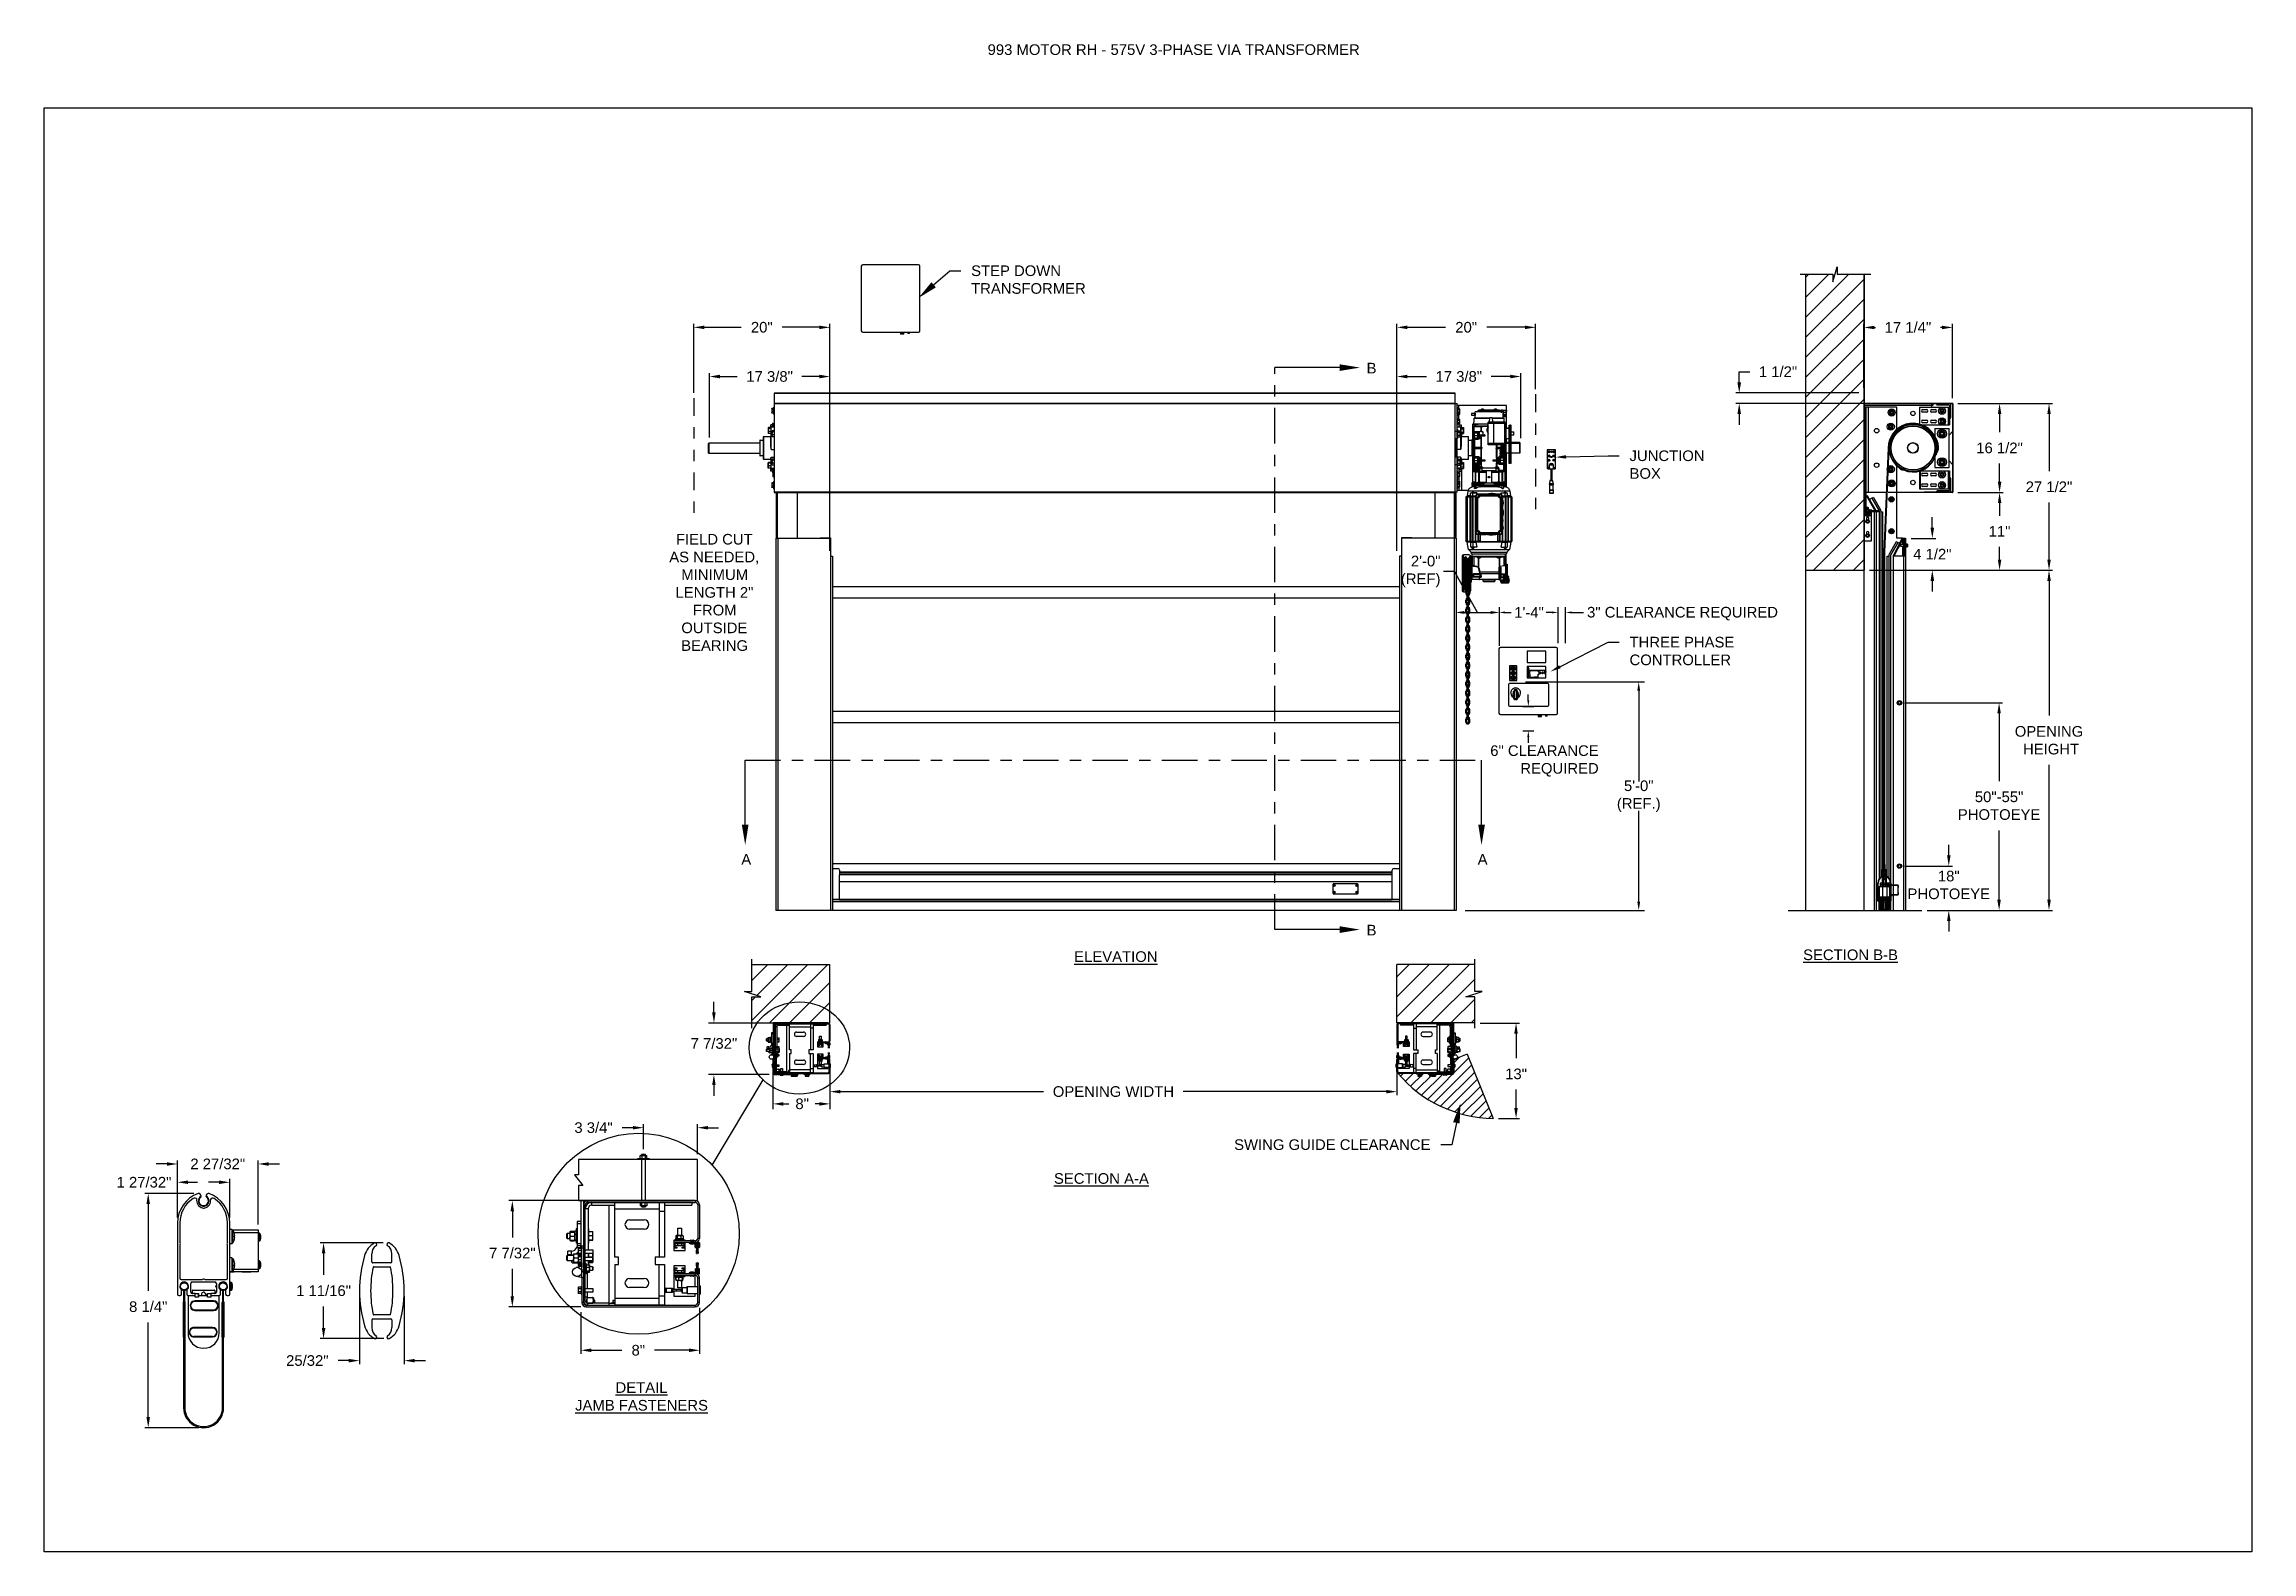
# Model space of a CAD drawing. Header units: inches. Extents: x 170 to 312, y 215 to 248.
# Drawn here: x 268.24 to 287.71, y 214.76 to 228.05 of the extents above; entities that cross this region are included whole.
import ezdxf
from ezdxf import colors
from ezdxf.entities.mleader import LeaderData, LeaderLine
from ezdxf.math import Vec2, Vec3

# ---------------------------------------------------------------- set-up
doc = ezdxf.new("R2010")
doc.units = ezdxf.units.IN
doc.header["$LTSCALE"] = 0.25
doc.header["$MEASUREMENT"] = 0
doc.linetypes.add('CENTER', pattern=[2, 1.25, -0.25, 0.25, -0.25])
doc.linetypes.add('PHANTOM2', pattern=[1.25, 0.625, -0.125, 0.125, -0.125, 0.125, -0.125])
for name, color, linetype in [('575V 3-PHASE 60HZ', 4, 'Continuous'), ('ANNOTATIONS', 1, 'Continuous'), ('DETAILS', 4, 'Continuous'), ('HIDDEN', 6, 'PHANTOM2'), ('MOTOR LH', 7, 'Continuous'), ('SECTION CUTS', 6, 'CENTER'), ('STANDARD MOTOR RH', 7, 'Continuous')]:
    doc.layers.add(name, color=color, linetype=linetype)
doc.styles.add('ARIAL', font='arial.ttf', dxfattribs={"height": 0.09375})
doc.styles.add('ROMANS', font='Romans', dxfattribs={"height": 0.09375})
doc.styles.get("Standard").update_dxf_attribs({"font": 'romans.shx'})
doc.dimstyles.get("Standard").update_dxf_attribs({"dimscale": 60, "dimtxt": 0.0833, "dimasz": 0.0833, "dimexe": 0.0833, "dimexo": 0.04, "dimgap": 0.09, "dimtad": 0, "dimtih": 1, "dimtoh": 1, "dimdec": 4, "dimzin": 1, "dimdsep": 46, "dimlunit": 4, "dimtxsty": 'Standard', "dimcen": 0.09, "dimclrt": 150, "dimadec": 4, "dimazin": 2, "dimtfac": 1, "dimtdec": 0, "dimtofl": 0, "dimtmove": 0, "dimatfit": 3, "dimfxl": 1, "dimtolj": 1, "dimtzin": 0, "dimlwd": -1, "dimlwe": -1, "dimarcsym": 1})
doc.dimstyles.new('STANDARD$0', dxfattribs={"dimtxt": 0.09375, "dimasz": 0.09375, "dimexe": 0.03125, "dimexo": 0.046875, "dimgap": 0.09, "dimtad": 0, "dimtih": 1, "dimtoh": 1, "dimdec": 4, "dimzin": 0, "dimdsep": 46, "dimtxsty": 'ARIAL', "dimcen": 0.09, "dimadec": 0, "dimazin": 0, "dimtfac": 1, "dimtdec": 4, "dimtofl": 0, "dimtmove": 0, "dimatfit": 1, "dimfxl": 1, "dimtolj": 1, "dimtzin": 0, "dimarcsym": 0})
pattern_1 = [(45, (282.44188, 214.52175), (-0.0883883, 0.0883883), []), (135, (282.44188, 214.52175), (-0.0883883, -0.0883883), [])]
pattern_2 = [(45, (282.44188, 206.48444), (-0.08838835, 0.08838835), []), (135, (282.44188, 206.48444), (-0.26516504, 0.08838835), [0.3125, -0.1875])]
pattern_3 = [(45, (98.72751, -31.61864), (-0.08838835, 0.08838835), [])]

msp = doc.modelspace()

# ---------------------------------------------------------------- texts
at = {"layer": 'ANNOTATIONS', "insert": (276.56248, 228.05267), "char_height": 0.09375, "width": 4.6220629, "attachment_point": 1, "line_spacing_factor": 0.86134, "style": 'ARIAL'}
msp.add_mtext('993 MOTOR RH - 575V 3-PHASE VIA TRANSFORMER', dxfattribs=at)
at = {"layer": 'ANNOTATIONS', "char_height": 0.09375, "style": 'ARIAL'}
for s, insert, width, attachment_point in [('\\pi0.08461;FIELD CUT \\P\\pi0.02546;AS NEEDED, \\P\\pi0.13149;MINIMUM \\P\\pi0.08068;LENGTH 2" \\P\\pi0.23384;FROM \\P\\pi0.1319;OUTSIDE \\P\\pi0.13043;BEARING', (273.72951, 223.73503), 0.8325753, 1), ('{\\LELEVATION}', (277.69336, 220.05458), 3.0834986, 2), ('{\\LSECTION B-B}', (284.1727, 220.07055), 1.3823677, 2), ('{\\LSECTION A-A}', (277.566, 218.09785), 1.3823677, 2), ('{\\LDETAIL\\PJAMB FASTENERS}', (273.51028, 216.25432), 1.3823677, 2)]:
    msp.add_mtext(s, dxfattribs=dict(at, insert=insert, width=width, attachment_point=attachment_point))
for s, insert, attachment_point in [('2\'-0"\\P(REF)', (280.55634, 223.40353), 6), ('1\'-4"', (281.20705, 223.04261), 4), ('3" CLEARANCE REQUIRED', (283.53283, 223.032), 6), ('6" CLEARANCE\\PREQUIRED', (281.95164, 221.73296), 6), ('5\'-0"\\P(REF.)', (282.30484, 221.42207), 5), ('\\A1;1 27/32"', (269.12258, 218.01761), 5)]:
    msp.add_mtext(s, dxfattribs=dict(at, insert=insert, attachment_point=attachment_point))
at = {"layer": 'SECTION CUTS', "style": 'ARIAL'}
for s, p in [('B', (279.90491, 225.15012)), ('A', (274.39025, 220.81837)), ('A', (280.88424, 220.81837)), ('B', (279.90491, 220.19425))]:
    msp.add_text(s, height=0.09375, dxfattribs=at).set_placement(p)

# ---------------------------------------------------------------- blocks, each defined once
blk = doc.blocks.new('*D154')
at = {"layer": 'ANNOTATIONS', "color": 0, "lineweight": -2, "transparency": 16777216}
for p, q in [((285.039, 220.9), (285.039, 220.994)), ((284.651, 220.806), (285.071, 220.806)), ((284.849, 220.415), (285.071, 220.415)), ((285.039, 220.321), (285.039, 220.228))]:
    blk.add_line(p, q, dxfattribs=at)
at = {"layer": 'ANNOTATIONS', "color": 0, "transparency": 16777216}
for points in [[(285.024, 220.9), (285.055, 220.9), (285.039, 220.806)], [(285.024, 220.321), (285.055, 220.321), (285.039, 220.415)]]:
    blk.add_solid(points, dxfattribs=at)
at = {"layer": 'defpoints', "color": 0, "transparency": 16777216}
for p in [(284.604, 220.806), (285.039, 220.806), (284.802, 220.415)]:
    blk.add_point(p, dxfattribs=at)
at = {"layer": 'ANNOTATIONS', "color": 0, "transparency": 16777216, "insert": (285.039, 220.639), "char_height": 0.0938, "attachment_point": 5, "style": 'ARIAL'}
blk.add_mtext('\\A1;18"\\PPHOTOEYE', dxfattribs=at)
blk = doc.blocks.new('*D155')
at = {"layer": 'ANNOTATIONS', "color": 0, "lineweight": -2, "transparency": 16777216}
for p, q in [((284.651, 222.246), (285.514, 222.246)), ((285.483, 222.152), (285.483, 221.554)), ((285.483, 220.509), (285.483, 221.121)), ((284.849, 220.415), (285.514, 220.415))]:
    blk.add_line(p, q, dxfattribs=at)
at = {"layer": 'ANNOTATIONS', "color": 0, "transparency": 16777216}
for points in [[(285.467, 222.152), (285.498, 222.152), (285.483, 222.246)], [(285.467, 220.509), (285.498, 220.509), (285.483, 220.415)]]:
    blk.add_solid(points, dxfattribs=at)
at = {"layer": 'defpoints', "color": 0, "transparency": 16777216}
for p in [(284.604, 222.246), (285.483, 222.246), (284.802, 220.415)]:
    blk.add_point(p, dxfattribs=at)
at = {"layer": 'ANNOTATIONS', "color": 0, "transparency": 16777216, "insert": (285.483, 221.338), "char_height": 0.09375, "attachment_point": 5, "style": 'ARIAL'}
blk.add_mtext('\\A1;50"-55"\\PPHOTOEYE', dxfattribs=at)
blk = doc.blocks.new('*D158')
at = {"layer": 'ANNOTATIONS', "color": 0, "lineweight": -2, "transparency": 16777216}
for p, q in [((285.12, 224.885), (285.519, 224.885)), ((285.487, 224.792), (285.487, 224.632)), ((285.487, 224.195), (285.487, 224.355)), ((285.12, 224.101), (285.519, 224.101))]:
    blk.add_line(p, q, dxfattribs=at)
at = {"layer": 'ANNOTATIONS', "color": 0, "transparency": 16777216}
for points in [[(285.472, 224.792), (285.503, 224.792), (285.487, 224.885)], [(285.472, 224.195), (285.503, 224.195), (285.487, 224.101)]]:
    blk.add_solid(points, dxfattribs=at)
at = {"layer": 'defpoints', "color": 0, "transparency": 16777216}
for p in [(285.073, 224.885), (285.073, 224.101), (285.487, 224.101)]:
    blk.add_point(p, dxfattribs=at)
at = {"layer": 'ANNOTATIONS', "color": 0, "transparency": 16777216, "insert": (285.487, 224.493), "char_height": 0.09375, "attachment_point": 5, "style": 'ARIAL'}
blk.add_mtext('\\A1;16 1/2"', dxfattribs=at)
blk = doc.blocks.new('*D159')
at = {"layer": 'ANNOTATIONS', "color": 0, "lineweight": -2, "transparency": 16777216}
for p, q in [((285.12, 224.101), (285.519, 224.101)), ((285.487, 224.007), (285.487, 223.895)), ((285.487, 223.509), (285.487, 223.621)), ((284.339, 223.415), (285.519, 223.415))]:
    blk.add_line(p, q, dxfattribs=at)
at = {"layer": 'ANNOTATIONS', "color": 0, "transparency": 16777216}
for points in [[(285.472, 224.007), (285.503, 224.007), (285.487, 224.101)], [(285.472, 223.509), (285.503, 223.509), (285.487, 223.415)]]:
    blk.add_solid(points, dxfattribs=at)
at = {"layer": 'defpoints', "color": 0, "transparency": 16777216}
for p in [(285.073, 224.101), (285.487, 224.101), (284.292, 223.415)]:
    blk.add_point(p, dxfattribs=at)
at = {"layer": 'ANNOTATIONS', "color": 0, "transparency": 16777216, "insert": (285.487, 223.758), "char_height": 0.0938, "attachment_point": 5, "style": 'ARIAL'}
blk.add_mtext('\\A1;11"', dxfattribs=at)
blk = doc.blocks.new('*D160')
at = {"layer": 'ANNOTATIONS', "color": 0, "lineweight": -2, "transparency": 16777216}
for p, q in [((271.231, 217.484), (270.675, 217.484)), ((270.706, 217.39), (270.706, 217.2)), ((270.706, 216.732), (270.706, 216.923)), ((271.237, 216.639), (270.675, 216.639))]:
    blk.add_line(p, q, dxfattribs=at)
at = {"layer": 'ANNOTATIONS', "color": 0, "transparency": 16777216}
for points in [[(270.691, 217.39), (270.722, 217.39), (270.706, 217.484)], [(270.691, 216.732), (270.722, 216.732), (270.706, 216.639)]]:
    blk.add_solid(points, dxfattribs=at)
at = {"layer": 'defpoints', "color": 0, "transparency": 16777216}
for p in [(271.278, 217.484), (270.706, 216.639), (271.284, 216.639)]:
    blk.add_point(p, dxfattribs=at)
at = {"layer": 'ANNOTATIONS', "color": 0, "transparency": 16777216, "insert": (270.706, 217.061), "char_height": 0.09375, "attachment_point": 5, "style": 'ARIAL'}
blk.add_mtext('\\A1;1 11/16"', dxfattribs=at)
blk = doc.blocks.new('*D161')
at = {"layer": 'ANNOTATIONS', "color": 0, "lineweight": -2, "transparency": 16777216}
for p, q in [((271.023, 217.014), (271.023, 216.413)), ((271.417, 217.014), (271.417, 216.413)), ((270.929, 216.445), (270.836, 216.445)), ((271.511, 216.445), (271.604, 216.445))]:
    blk.add_line(p, q, dxfattribs=at)
at = {"layer": 'ANNOTATIONS', "color": 0, "transparency": 16777216}
for points in [[(270.929, 216.46), (270.929, 216.429), (271.023, 216.445)], [(271.511, 216.46), (271.511, 216.429), (271.417, 216.445)]]:
    blk.add_solid(points, dxfattribs=at)
at = {"layer": 'defpoints', "color": 0, "transparency": 16777216}
for p in [(271.023, 217.061), (271.417, 217.061), (271.417, 216.445)]:
    blk.add_point(p, dxfattribs=at)
at = {"layer": 'ANNOTATIONS', "color": 0, "transparency": 16777216, "insert": (270.563, 216.445), "char_height": 0.0938, "attachment_point": 5, "style": 'ARIAL'}
blk.add_mtext('\\A1;25/32"', dxfattribs=at)
blk = doc.blocks.new('*D156')
at = {"layer": 'ANNOTATIONS', "color": 0, "lineweight": -2, "transparency": 16777216}
for p, q in [((284.894, 223.79), (284.894, 223.884)), ((284.706, 223.696), (284.925, 223.696)), ((284.339, 223.415), (284.925, 223.415)), ((284.894, 223.321), (284.894, 223.228))]:
    blk.add_line(p, q, dxfattribs=at)
at = {"layer": 'ANNOTATIONS', "color": 0, "transparency": 16777216}
for points in [[(284.878, 223.79), (284.91, 223.79), (284.894, 223.696)], [(284.878, 223.321), (284.91, 223.321), (284.894, 223.415)]]:
    blk.add_solid(points, dxfattribs=at)
at = {"layer": 'defpoints', "color": 0, "transparency": 16777216}
for p in [(284.659, 223.696), (284.894, 223.696), (284.292, 223.415)]:
    blk.add_point(p, dxfattribs=at)
at = {"layer": 'ANNOTATIONS', "color": 0, "transparency": 16777216, "insert": (284.894, 223.556), "char_height": 0.0938, "attachment_point": 5, "style": 'ARIAL'}
blk.add_mtext('\\A1;4 1/2"', dxfattribs=at)
blk = doc.blocks.new('*D157')
at = {"layer": 'ANNOTATIONS', "color": 0, "lineweight": -2, "transparency": 16777216}
for p, q in [((283.191, 225.071), (283.191, 225.165)), ((283.191, 225.165), (283.285, 225.165)), ((284.247, 224.978), (283.16, 224.978)), ((285.026, 224.885), (283.16, 224.885)), ((283.191, 224.792), (283.191, 224.698))]:
    blk.add_line(p, q, dxfattribs=at)
at = {"layer": 'ANNOTATIONS', "color": 0, "transparency": 16777216}
for points in [[(283.175, 225.071), (283.207, 225.071), (283.191, 224.978)], [(283.175, 224.792), (283.207, 224.792), (283.191, 224.885)]]:
    blk.add_solid(points, dxfattribs=at)
at = {"layer": 'defpoints', "color": 0, "transparency": 16777216}
for p in [(283.191, 224.885), (284.294, 224.978), (285.073, 224.885)]:
    blk.add_point(p, dxfattribs=at)
at = {"layer": 'ANNOTATIONS', "color": 0, "transparency": 16777216, "insert": (283.533, 225.165), "char_height": 0.0938, "attachment_point": 5, "style": 'ARIAL'}
blk.add_mtext('\\A1;1 1/2"', dxfattribs=at)
blk = doc.blocks.new('*D162')
at = {"layer": 'ANNOTATIONS', "color": 0, "lineweight": -2, "transparency": 16777216}
for p, q in [((273.971, 224.98), (273.971, 225.588)), ((274.065, 225.557), (274.39, 225.557)), ((275.078, 225.557), (274.752, 225.557)), ((275.172, 223.587), (275.172, 225.588))]:
    blk.add_line(p, q, dxfattribs=at)
at = {"layer": 'ANNOTATIONS', "color": 0, "transparency": 16777216}
for points in [[(274.065, 225.572), (274.065, 225.541), (273.971, 225.557)], [(275.078, 225.572), (275.078, 225.541), (275.172, 225.557)]]:
    blk.add_solid(points, dxfattribs=at)
at = {"layer": 'defpoints', "color": 0, "transparency": 16777216}
for p in [(273.971, 225.557), (273.971, 224.933), (275.172, 223.54)]:
    blk.add_point(p, dxfattribs=at)
at = {"layer": 'ANNOTATIONS', "color": 0, "transparency": 16777216, "insert": (274.571, 225.557), "char_height": 0.0938, "attachment_point": 5, "style": 'ARIAL'}
blk.add_mtext('\\A1;20"', dxfattribs=at)
blk = doc.blocks.new('*D163')
at = {"layer": 'ANNOTATIONS', "color": 0, "lineweight": -2, "transparency": 16777216}
for p, q in [((274.109, 224.585), (274.109, 225.154)), ((274.203, 225.123), (274.355, 225.123)), ((275.078, 225.123), (274.925, 225.123)), ((275.172, 223.587), (275.172, 225.154))]:
    blk.add_line(p, q, dxfattribs=at)
at = {"layer": 'ANNOTATIONS', "color": 0, "transparency": 16777216}
for points in [[(274.203, 225.139), (274.203, 225.107), (274.109, 225.123)], [(275.078, 225.139), (275.078, 225.107), (275.172, 225.123)]]:
    blk.add_solid(points, dxfattribs=at)
at = {"layer": 'defpoints', "color": 0, "transparency": 16777216}
for p in [(275.172, 225.123), (274.109, 224.538), (275.172, 223.54)]:
    blk.add_point(p, dxfattribs=at)
at = {"layer": 'ANNOTATIONS', "color": 0, "transparency": 16777216, "insert": (274.64, 225.123), "char_height": 0.09375, "attachment_point": 5, "style": 'ARIAL'}
blk.add_mtext('\\A1;17 3/8"', dxfattribs=at)
blk = doc.blocks.new('*D164')
at = {"layer": 'ANNOTATIONS', "color": 0, "lineweight": -2, "transparency": 16777216}
for p, q in [((280.172, 223.587), (280.172, 225.154)), ((280.265, 225.123), (280.433, 225.123)), ((281.171, 225.123), (281.003, 225.123)), ((281.265, 224.58), (281.265, 225.154))]:
    blk.add_line(p, q, dxfattribs=at)
at = {"layer": 'ANNOTATIONS', "color": 0, "transparency": 16777216}
for points in [[(280.265, 225.139), (280.265, 225.107), (280.172, 225.123)], [(281.171, 225.139), (281.171, 225.107), (281.265, 225.123)]]:
    blk.add_solid(points, dxfattribs=at)
at = {"layer": 'defpoints', "color": 0, "transparency": 16777216}
for p in [(280.172, 225.123), (281.265, 224.533), (280.172, 223.54)]:
    blk.add_point(p, dxfattribs=at)
at = {"layer": 'ANNOTATIONS', "color": 0, "transparency": 16777216, "insert": (280.718, 225.123), "char_height": 0.09375, "attachment_point": 5, "style": 'ARIAL'}
blk.add_mtext('\\A1;17 3/8"', dxfattribs=at)
blk = doc.blocks.new('*D165')
at = {"layer": 'ANNOTATIONS', "color": 0, "lineweight": -2, "transparency": 16777216}
for p, q in [((269.561, 217.919), (269.129, 217.919)), ((269.16, 217.825), (269.16, 217.059)), ((269.16, 215.947), (269.16, 216.782)), ((269.602, 215.853), (269.129, 215.853))]:
    blk.add_line(p, q, dxfattribs=at)
at = {"layer": 'ANNOTATIONS', "color": 0, "transparency": 16777216}
for points in [[(269.144, 217.825), (269.175, 217.825), (269.16, 217.919)], [(269.144, 215.947), (269.175, 215.947), (269.16, 215.853)]]:
    blk.add_solid(points, dxfattribs=at)
at = {"layer": 'defpoints', "color": 0, "transparency": 16777216}
for p in [(269.608, 217.919), (269.16, 215.853), (269.649, 215.853)]:
    blk.add_point(p, dxfattribs=at)
at = {"layer": 'ANNOTATIONS', "color": 0, "transparency": 16777216, "insert": (269.16, 216.92), "char_height": 0.0938, "attachment_point": 5, "style": 'ARIAL'}
blk.add_mtext('\\A1;8 1/4"', dxfattribs=at)
blk = doc.blocks.new('*D166')
at = {"layer": 'ANNOTATIONS', "color": 0, "lineweight": -2, "transparency": 16777216}
for p, q in [((269.324, 218.179), (269.231, 218.179)), ((269.418, 217.706), (269.418, 218.21)), ((270.129, 217.644), (270.129, 218.21)), ((270.223, 218.179), (270.317, 218.179))]:
    blk.add_line(p, q, dxfattribs=at)
at = {"layer": 'ANNOTATIONS', "color": 0, "transparency": 16777216}
for points in [[(269.324, 218.194), (269.324, 218.163), (269.418, 218.179)], [(270.223, 218.194), (270.223, 218.163), (270.129, 218.179)]]:
    blk.add_solid(points, dxfattribs=at)
at = {"layer": 'defpoints', "color": 0, "transparency": 16777216}
for p in [(269.418, 218.179), (269.418, 217.659), (270.129, 217.597)]:
    blk.add_point(p, dxfattribs=at)
at = {"layer": 'ANNOTATIONS', "color": 0, "transparency": 16777216, "insert": (269.773, 218.179), "char_height": 0.09375, "attachment_point": 5, "style": 'ARIAL'}
blk.add_mtext('\\A1;2 27/32"', dxfattribs=at)
blk = doc.blocks.new('*D167')
at = {"layer": 'ANNOTATIONS', "color": 0, "lineweight": -2, "transparency": 16777216}
for p, q in [((284.29, 225.023), (284.29, 225.587)), ((284.384, 225.556), (284.394, 225.556)), ((284.979, 225.556), (284.965, 225.556)), ((285.073, 224.931), (285.073, 225.587))]:
    blk.add_line(p, q, dxfattribs=at)
at = {"layer": 'ANNOTATIONS', "color": 0, "transparency": 16777216}
for points in [[(284.384, 225.571), (284.384, 225.54), (284.29, 225.556)], [(284.979, 225.571), (284.979, 225.54), (285.073, 225.556)]]:
    blk.add_solid(points, dxfattribs=at)
at = {"layer": 'defpoints', "color": 0, "transparency": 16777216}
for p in [(285.073, 225.556), (284.29, 224.976), (285.073, 224.884)]:
    blk.add_point(p, dxfattribs=at)
at = {"layer": 'ANNOTATIONS', "color": 0, "transparency": 16777216, "insert": (284.679, 225.556), "char_height": 0.09375, "attachment_point": 5, "style": 'ARIAL'}
blk.add_mtext('\\A1;17 1/4"', dxfattribs=at)
blk = doc.blocks.new('*D168')
at = {"layer": 'ANNOTATIONS', "color": 0, "lineweight": -2, "transparency": 16777216}
for p, q in [((285.12, 224.101), (285.519, 224.101)), ((285.487, 224.007), (285.487, 223.895)), ((285.487, 223.509), (285.487, 223.621)), ((284.339, 223.415), (285.519, 223.415))]:
    blk.add_line(p, q, dxfattribs=at)
at = {"layer": 'ANNOTATIONS', "color": 0, "transparency": 16777216}
for points in [[(285.472, 224.007), (285.503, 224.007), (285.487, 224.101)], [(285.472, 223.509), (285.503, 223.509), (285.487, 223.415)]]:
    blk.add_solid(points, dxfattribs=at)
at = {"layer": 'defpoints', "color": 0, "transparency": 16777216}
for p in [(285.073, 224.101), (285.487, 224.101), (284.292, 223.415)]:
    blk.add_point(p, dxfattribs=at)
at = {"layer": 'ANNOTATIONS', "color": 0, "transparency": 16777216, "insert": (285.487, 223.758), "char_height": 0.0938, "attachment_point": 5, "style": 'ARIAL'}
blk.add_mtext('\\A1;  ', dxfattribs=at)
blk = doc.blocks.new('*D169')
at = {"layer": 'ANNOTATIONS', "color": 0, "lineweight": -2, "transparency": 16777216}
for p, q in [((285.122, 224.885), (285.519, 224.885)), ((285.487, 224.792), (285.487, 224.632)), ((285.487, 224.195), (285.487, 224.355)), ((285.12, 224.101), (285.519, 224.101))]:
    blk.add_line(p, q, dxfattribs=at)
at = {"layer": 'ANNOTATIONS', "color": 0, "transparency": 16777216}
for points in [[(285.472, 224.792), (285.503, 224.792), (285.487, 224.885)], [(285.472, 224.195), (285.503, 224.195), (285.487, 224.101)]]:
    blk.add_solid(points, dxfattribs=at)
at = {"layer": 'defpoints', "color": 0, "transparency": 16777216}
for p in [(285.075, 224.885), (285.073, 224.101), (285.487, 224.101)]:
    blk.add_point(p, dxfattribs=at)
at = {"layer": 'ANNOTATIONS', "color": 0, "transparency": 16777216, "insert": (285.487, 224.493), "char_height": 0.09375, "attachment_point": 5, "style": 'ARIAL'}
blk.add_mtext('\\A1;16 1/2"', dxfattribs=at)
blk = doc.blocks.new('*D170')
at = {"layer": 'ANNOTATIONS', "color": 0, "lineweight": -2, "transparency": 16777216}
for p, q in [((285.12, 224.885), (285.955, 224.885)), ((285.923, 224.792), (285.923, 224.289)), ((285.923, 223.509), (285.923, 224.012)), ((284.339, 223.415), (285.955, 223.415))]:
    blk.add_line(p, q, dxfattribs=at)
at = {"layer": 'ANNOTATIONS', "color": 0, "transparency": 16777216}
for points in [[(285.908, 224.792), (285.939, 224.792), (285.923, 224.885)], [(285.908, 223.509), (285.939, 223.509), (285.923, 223.415)]]:
    blk.add_solid(points, dxfattribs=at)
at = {"layer": 'defpoints', "color": 0, "transparency": 16777216}
for p in [(285.073, 224.885), (285.923, 224.885), (284.292, 223.415)]:
    blk.add_point(p, dxfattribs=at)
at = {"layer": 'ANNOTATIONS', "color": 0, "transparency": 16777216, "insert": (285.923, 224.15), "char_height": 0.09375, "attachment_point": 5, "style": 'ARIAL'}
blk.add_mtext('\\A1;27 1/2"', dxfattribs=at)
blk = doc.blocks.new('*D171')
at = {"layer": 'ANNOTATIONS', "color": 0, "lineweight": -2, "transparency": 16777216}
for p, q in [((280.172, 223.587), (280.172, 225.588)), ((280.265, 225.557), (280.602, 225.557)), ((281.301, 225.557), (280.964, 225.557)), ((281.395, 225.013), (281.395, 225.588))]:
    blk.add_line(p, q, dxfattribs=at)
at = {"layer": 'ANNOTATIONS', "color": 0, "transparency": 16777216}
for points in [[(280.265, 225.572), (280.265, 225.541), (280.172, 225.557)], [(281.301, 225.572), (281.301, 225.541), (281.395, 225.557)]]:
    blk.add_solid(points, dxfattribs=at)
at = {"layer": 'defpoints', "color": 0, "transparency": 16777216}
for p in [(281.395, 225.557), (281.395, 224.966), (280.172, 223.54)]:
    blk.add_point(p, dxfattribs=at)
at = {"layer": 'ANNOTATIONS', "color": 0, "transparency": 16777216, "insert": (280.783, 225.557), "char_height": 0.0938, "attachment_point": 5, "style": 'ARIAL'}
blk.add_mtext('\\A1;20"', dxfattribs=at)
blk = doc.blocks.new('*D172')
at = {"layer": 'ANNOTATIONS', "color": 0, "lineweight": -2, "transparency": 16777216}
for p, q in [((284.339, 223.415), (285.955, 223.415)), ((285.923, 223.321), (285.923, 222.133)), ((285.923, 220.509), (285.923, 221.698)), ((284.849, 220.415), (285.955, 220.415))]:
    blk.add_line(p, q, dxfattribs=at)
at = {"layer": 'ANNOTATIONS', "color": 0, "transparency": 16777216}
for points in [[(285.908, 223.321), (285.939, 223.321), (285.923, 223.415)], [(285.908, 220.509), (285.939, 220.509), (285.923, 220.415)]]:
    blk.add_solid(points, dxfattribs=at)
at = {"layer": 'defpoints', "color": 0, "transparency": 16777216}
for p in [(284.292, 223.415), (285.923, 223.415), (284.802, 220.415)]:
    blk.add_point(p, dxfattribs=at)
at = {"layer": 'ANNOTATIONS', "color": 0, "transparency": 16777216, "insert": (285.923, 221.915), "char_height": 0.09375, "attachment_point": 5, "style": 'ARIAL'}
blk.add_mtext('\\A1;OPENING\\P HEIGHT', dxfattribs=at)
blk = doc.blocks.new('*D283')
at = {"layer": 'ANNOTATIONS', "color": 0, "lineweight": -2, "transparency": 16777216}
for p, q in [((274.669, 219.045), (274.669, 218.662)), ((275.172, 219.027), (275.172, 218.662)), ((274.762, 218.709), (274.81, 218.709)), ((275.078, 218.709), (275.043, 218.709))]:
    blk.add_line(p, q, dxfattribs=at)
at = {"layer": 'ANNOTATIONS', "color": 0, "transparency": 16777216}
for points in [[(274.762, 218.724), (274.762, 218.693), (274.669, 218.709)], [(275.078, 218.724), (275.078, 218.693), (275.172, 218.709)]]:
    blk.add_solid(points, dxfattribs=at)
at = {"layer": 'defpoints', "color": 0, "transparency": 16777216}
for p in [(274.669, 219.092), (275.172, 219.073), (275.172, 218.709)]:
    blk.add_point(p, dxfattribs=at)
at = {"layer": 'ANNOTATIONS', "color": 0, "transparency": 16777216, "insert": (274.927, 218.709), "char_height": 0.0938, "attachment_point": 5, "style": 'ARIAL'}
blk.add_mtext('\\A1;8"', dxfattribs=at)
blk = doc.blocks.new('*D284')
at = {"layer": 'ANNOTATIONS', "color": 0, "lineweight": -2, "transparency": 16777216}
for p, q in [((274.149, 219.516), (274.149, 219.61)), ((274.65, 219.422), (274.102, 219.422)), ((274.637, 218.968), (274.102, 218.968)), ((274.149, 218.874), (274.149, 218.781))]:
    blk.add_line(p, q, dxfattribs=at)
at = {"layer": 'ANNOTATIONS', "color": 0, "transparency": 16777216}
for points in [[(274.133, 219.516), (274.164, 219.516), (274.149, 219.422)], [(274.133, 218.874), (274.164, 218.874), (274.149, 218.968)]]:
    blk.add_solid(points, dxfattribs=at)
at = {"layer": 'defpoints', "color": 0, "transparency": 16777216}
for p in [(274.697, 219.422), (274.149, 218.968), (274.684, 218.968)]:
    blk.add_point(p, dxfattribs=at)
at = {"layer": 'ANNOTATIONS', "color": 0, "transparency": 16777216, "insert": (274.149, 219.241), "char_height": 0.09375, "attachment_point": 5, "style": 'ARIAL'}
blk.add_mtext('\\A1;7 7/32"', dxfattribs=at)
blk = doc.blocks.new('*D281')
at = {"layer": 'ANNOTATIONS', "color": 0, "linetype": 'ByBlock', "lineweight": -2, "transparency": 16777216}
for p, q in [((280.906, 219.422), (281.254, 219.422)), ((281.223, 219.329), (281.223, 219.111)), ((281.223, 218.674), (281.223, 218.835)), ((281.068, 218.58), (281.254, 218.58))]:
    blk.add_line(p, q, dxfattribs=at)
at = {"layer": 'ANNOTATIONS', "color": 0, "transparency": 16777216}
for points in [[(281.207, 219.329), (281.238, 219.329), (281.223, 219.422)], [(281.207, 218.674), (281.238, 218.674), (281.223, 218.58)]]:
    blk.add_solid(points, dxfattribs=at)
at = {"layer": 'defpoints', "color": 0, "transparency": 16777216}
for p in [(280.859, 219.422), (281.223, 219.422), (281.021, 218.58)]:
    blk.add_point(p, dxfattribs=at)
at = {"layer": 'ANNOTATIONS', "color": 0, "transparency": 16777216, "insert": (281.223, 218.973), "char_height": 0.0938, "attachment_point": 5, "style": 'ARIAL'}
blk.add_mtext('\\A1;13"', dxfattribs=at)
blk = doc.blocks.new('*D282')
at = {"layer": 'ANNOTATIONS', "color": 0, "lineweight": -2, "transparency": 16777216}
for p, q in [((273.434, 218.499), (273.34, 218.499)), ((273.528, 218.31), (273.528, 218.53)), ((274.003, 218.266), (274.003, 218.53)), ((274.097, 218.499), (274.19, 218.499))]:
    blk.add_line(p, q, dxfattribs=at)
at = {"layer": 'ANNOTATIONS', "color": 0, "transparency": 16777216}
for points in [[(273.434, 218.514), (273.434, 218.483), (273.528, 218.499)], [(274.097, 218.514), (274.097, 218.483), (274.003, 218.499)]]:
    blk.add_solid(points, dxfattribs=at)
at = {"layer": 'defpoints', "color": 0, "transparency": 16777216}
for p in [(274.003, 218.499), (273.528, 218.263), (274.003, 218.219)]:
    blk.add_point(p, dxfattribs=at)
at = {"layer": 'ANNOTATIONS', "color": 0, "transparency": 16777216, "insert": (273.087, 218.499), "char_height": 0.0938, "attachment_point": 5, "style": 'ARIAL'}
blk.add_mtext('\\A1;3 3/4"', dxfattribs=at)
blk = doc.blocks.new('*D278')
at = {"layer": 'ANNOTATIONS', "color": 0, "lineweight": -2, "transparency": 16777216}
for p, q in [((272.975, 217.856), (272.339, 217.856)), ((272.371, 217.762), (272.371, 217.532)), ((272.371, 217.013), (272.371, 217.255)), ((272.976, 216.919), (272.339, 216.919))]:
    blk.add_line(p, q, dxfattribs=at)
at = {"layer": 'ANNOTATIONS', "color": 0, "transparency": 16777216}
for points in [[(272.355, 217.762), (272.386, 217.762), (272.371, 217.856)], [(272.355, 217.013), (272.386, 217.013), (272.371, 216.919)]]:
    blk.add_solid(points, dxfattribs=at)
at = {"layer": 'defpoints', "color": 0, "transparency": 16777216}
for p in [(273.022, 217.856), (272.371, 216.919), (273.023, 216.919)]:
    blk.add_point(p, dxfattribs=at)
at = {"layer": 'ANNOTATIONS', "color": 0, "transparency": 16777216, "insert": (272.371, 217.393), "char_height": 0.09375, "attachment_point": 5, "style": 'ARIAL'}
blk.add_mtext('\\A1;7 7/32"', dxfattribs=at)
blk = doc.blocks.new('*D279')
at = {"layer": 'ANNOTATIONS', "color": 0, "lineweight": -2, "transparency": 16777216}
for p, q in [((274.022, 216.91), (274.022, 216.505)), ((272.976, 216.873), (272.976, 216.505)), ((273.069, 216.536), (273.338, 216.536)), ((273.928, 216.536), (273.626, 216.536))]:
    blk.add_line(p, q, dxfattribs=at)
at = {"layer": 'ANNOTATIONS', "color": 0, "transparency": 16777216}
for points in [[(273.069, 216.552), (273.069, 216.52), (272.976, 216.536)], [(273.928, 216.552), (273.928, 216.52), (274.022, 216.536)]]:
    blk.add_solid(points, dxfattribs=at)
at = {"layer": 'defpoints', "color": 0, "transparency": 16777216}
for p in [(272.976, 216.919), (274.022, 216.956), (272.976, 216.536)]:
    blk.add_point(p, dxfattribs=at)
at = {"layer": 'ANNOTATIONS', "color": 0, "transparency": 16777216, "insert": (273.482, 216.536), "char_height": 0.0938, "attachment_point": 5, "style": 'ARIAL'}
blk.add_mtext('\\A1;8"', dxfattribs=at)
blk = doc.blocks.new('*D280')
at = {"layer": 'ANNOTATIONS', "color": 0, "lineweight": -2, "transparency": 16777216}
for p, q in [((275.172, 218.946), (275.172, 218.785)), ((280.172, 218.947), (280.172, 218.785)), ((275.265, 218.817), (277.055, 218.817)), ((280.078, 218.817), (278.288, 218.817))]:
    blk.add_line(p, q, dxfattribs=at)
at = {"layer": 'ANNOTATIONS', "color": 0, "transparency": 16777216}
for points in [[(275.265, 218.832), (275.265, 218.801), (275.172, 218.817)], [(280.078, 218.832), (280.078, 218.801), (280.172, 218.817)]]:
    blk.add_solid(points, dxfattribs=at)
at = {"layer": 'defpoints', "color": 0, "transparency": 16777216}
for p in [(275.172, 218.993), (280.172, 218.993), (280.172, 218.817)]:
    blk.add_point(p, dxfattribs=at)
at = {"layer": 'ANNOTATIONS', "color": 0, "transparency": 16777216, "insert": (277.672, 218.817), "char_height": 0.09375, "attachment_point": 5, "style": 'ARIAL'}
blk.add_mtext('\\A1;OPENING WIDTH', dxfattribs=at)

# ---------------------------------------------------------------- dimensions: what is measured, and where the dimension line sits
at = {"layer": 'ANNOTATIONS'}
for base, p1, p2, text, picture, middle in [((285.07321, 225.55556), (284.29048, 224.97604), (285.07321, 224.88386), '17 1/4"', '*D167', (284.67944, 225.55556)), ((273.97083, 225.55661), (275.17151, 223.54011), (273.97083, 224.93337), '20"', '*D162', (274.57117, 225.55661)), ((275.17151, 225.1229), (274.10901, 224.5381), (275.17151, 223.54011), '17 3/8"', '*D163', (274.64026, 225.1229)), ((280.17151, 225.1229), (281.26513, 224.53313), (280.17151, 223.54011), '17 3/8"', '*D164', (280.71832, 225.1229)), ((274.00277, 218.49884), (273.52764, 218.26345), (274.00277, 218.21903), '3 3/4"', '*D282', (273.08707, 218.49884)), ((269.41806, 218.17858), (270.12906, 217.59674), (269.41806, 217.65904), '2 27/32"', '*D166', (269.77255, 218.17858)), ((271.41681, 216.4446), (271.0231, 217.0607), (271.41681, 217.0607), '25/32"', '*D161', (270.56347, 216.4446)), ((272.97566, 216.536), (274.02196, 216.95647), (272.97566, 216.91938), '8"', '*D279', (273.48212, 216.536))]:
    dim = msp.add_linear_dim(base=base, p1=p1, p2=p2, text=text, dimstyle='STANDARD$0', dxfattribs=at)
    dim.commit()
    dim.dimension.update_dxf_attribs({"geometry": picture, "text_midpoint": middle, "dimtype": 160})
for base, p1, p2, angle, text, picture, middle in [((281.39489, 225.55661), (280.17151, 223.54011), (281.39489, 224.96638), 180, '20"', '*D171', (280.7832, 225.55661)), ((283.19094, 224.88534), (284.29355, 224.97761), (285.07321, 224.88534), 90, '1 1/2"', '*D157', (283.53338, 225.16511)), ((285.92344, 224.88534), (284.29196, 223.41511), (285.07321, 224.88534), 90, '27 1/2"', '*D170', (285.92344, 224.15023)), ((285.48736, 224.10114), (285.07321, 224.88534), (285.07321, 224.10114), 90, '16 1/2"', '*D158', (285.48736, 224.49324)), ((285.48736, 224.10114), (285.07468, 224.88534), (285.07321, 224.10114), 90, '16 1/2"', '*D169', (285.48736, 224.49324)), ((284.89396, 223.69636), (284.29196, 223.41511), (284.65877, 223.69636), 90, '4 1/2"', '*D156', (284.89396, 223.55574)), ((285.48282, 222.24559), (284.80221, 220.41511), (284.60408, 222.24559), 90, '50"-55"\\PPHOTOEYE', '*D155', (285.48282, 221.33766)), ((285.03943, 220.8061), (284.80221, 220.41511), (284.60408, 220.8061), 90, '18"\\PPHOTOEYE', '*D154', (285.03943, 220.63871)), ((269.15986, 215.85328), (269.60752, 217.91869), (269.64856, 215.85328), 90, '8 1/4"', '*D165', (269.15986, 216.92005)), ((272.37054, 216.91938), (273.02163, 217.85552), (273.02253, 216.91938), 90, '7 7/32"', '*D278', (272.37054, 217.39319)), ((270.70619, 216.63866), (271.27822, 217.48397), (271.28398, 216.63866), 90, '1 11/16"', '*D160', (270.70619, 217.06131))]:
    dim = msp.add_linear_dim(base=base, p1=p1, p2=p2, angle=angle, text=text, dimstyle='STANDARD$0', dxfattribs=at)
    dim.commit()
    dim.dimension.update_dxf_attribs({"geometry": picture, "text_midpoint": middle, "dimtype": 160})
for base, p1, p2, text, picture, middle in [((285.48736, 224.10114), (284.29196, 223.41511), (285.07321, 224.10114), '11"', '*D159', (285.48736, 223.75813)), ((285.48736, 224.10114), (284.29196, 223.41511), (285.07321, 224.10114), '  ', '*D168', (285.48736, 223.75813)), ((285.92344, 223.41511), (284.80221, 220.41511), (284.29196, 223.41511), 'OPENING\\P HEIGHT', '*D172', (285.92344, 221.91511))]:
    dim = msp.add_linear_dim(base=base, p1=p1, p2=p2, angle=90, text=text, dimstyle='STANDARD$0', dxfattribs=at)
    dim.commit()
    dim.dimension.update_dxf_attribs({"geometry": picture, "text_midpoint": middle})
for base, p1, p2, text, override, picture, middle in [((274.14855, 218.96822), (274.69683, 219.42236), (274.68377, 218.96822), '7 7/32"', {"dimexe": 0.046875, "dimgap": 0.0625, "dimlunit": 4, "dimcen": 0.089844, "dimfxl": 0.18, "dimfrac": 2}, '*D284', (274.14855, 219.24072)), ((281.22271, 219.42236), (281.02068, 218.58001), (280.85901, 219.42236), '13"', {"dimarcsym": 1}, '*D281', (281.22271, 218.97334))]:
    dim = msp.add_linear_dim(base=base, p1=p1, p2=p2, angle=90, text=text, dimstyle='STANDARD$0', override=override, dxfattribs=at)
    dim.commit()
    dim.dimension.update_dxf_attribs({"geometry": picture, "text_midpoint": middle, "dimtype": 160})
dim = msp.add_linear_dim(base=(275.17151, 218.70878), p1=(274.66866, 219.09172), p2=(275.17151, 219.07342), text='8"', dimstyle='STANDARD$0', override={"dimexe": 0.046875, "dimgap": 0.0625, "dimlunit": 4, "dimcen": 0.089844, "dimfxl": 0.18, "dimfrac": 2}, dxfattribs=at)
dim.commit()
dim.dimension.update_dxf_attribs({"geometry": '*D283', "text_midpoint": (274.92669, 218.70878), "dimtype": 160})
dim = msp.add_aligned_dim(p1=(275.17151, 218.9933), p2=(280.17151, 218.9934), distance=-0.17674, text='OPENING WIDTH', dimstyle='STANDARD$0', dxfattribs=at)
dim.commit()
dim.dimension.update_dxf_attribs({"geometry": '*D280', "text_midpoint": (277.67152, 218.81661)})

# ---------------------------------------------------------------- hatches: boundary and pattern name
at = {"layer": 'STANDARD MOTOR RH'}
h = msp.add_hatch(dxfattribs=at)
h.set_pattern_fill('ANSI31', color=256, style=0)
h.set_pattern_definition([(45, (98.98853, -31.62213), (-0.08838835, 0.08838835), [])])
edge = h.paths.add_edge_path()
edge.add_line((283.77633, 226.02602), (283.77633, 223.41511))
edge.add_line((283.77633, 223.41511), (284.29196, 223.41511))
edge.add_line((284.29196, 226.02602), (284.29196, 223.41511))
edge = h.paths.add_edge_path()
edge.add_line((283.72994, 226.02602), (284.01705, 226.02602))
edge.add_line((284.01705, 226.02602), (284.01705, 225.95732))
edge.add_line((284.01705, 225.95732), (284.05546, 226.09068))
edge.add_line((284.05546, 226.09068), (284.05546, 226.02602))
edge.add_line((284.05546, 226.02602), (284.35065, 226.02602))
h = msp.add_hatch(dxfattribs=at)
h.set_pattern_fill('ANSI38', color=256, style=0)
h.set_pattern_definition(pattern_2)
edge = h.paths.add_edge_path(flags=0)
edge.add_arc((284.70949, 224.48773), 0.21875, -10.271227, 1.558493, ccw=False)
edge.add_arc((284.92666, 224.44838), 0.00195, 169.73019, 290.166508)
edge.add_arc((284.92531, 224.45204), 0.00586, 290.167861, 350.611169)
edge.add_arc((284.70949, 224.48773), 0.22461, 350.611169, 353.06275)
edge.add_line((284.93246, 224.4606), (284.93191, 224.46129))
edge.add_line((284.93191, 224.46129), (284.9326, 224.46184))
edge.add_arc((284.70949, 224.48773), 0.22461, 353.380925, 355.94315)
edge.add_arc((284.93743, 224.47156), 0.00391, 144.585383, 175.94315, ccw=False)
edge.add_line((284.93425, 224.47383), (284.94118, 224.48357))
edge.add_arc((284.938, 224.48584), 0.00391, 324.585383, 359.525281)
edge.add_arc((284.70949, 224.48773), 0.23242, 359.525281, 360.067196)
edge.add_line((284.94191, 224.488), (284.94129, 224.48863))
edge.add_line((284.94129, 224.48863), (284.94191, 224.48925))
edge.add_arc((284.70949, 224.48773), 0.23242, 0.37559, 9.567854)
edge.add_line((284.93868, 224.52636), (284.93796, 224.52687))
edge.add_line((284.93796, 224.52687), (284.93847, 224.52759))
edge.add_arc((284.70949, 224.48773), 0.23242, 9.875525, 12.268446)
edge.add_arc((284.93088, 224.53587), 0.00586, 12.268446, 91.336026)
edge.add_arc((284.93076, 224.54075), 0.000977, 91.336026, 193.475825)
edge.add_arc((284.70949, 224.48773), 0.22656, 12.344944, 13.475825, ccw=False)
edge.add_arc((284.9302, 224.53603), 0.000625, -33.277588, 12.344944, ccw=False)
edge.add_line((284.93073, 224.53569), (284.92951, 224.53383))
edge.add_arc((284.93003, 224.53349), 0.000625, 146.722412, 236.721822)
edge.add_line((284.92968, 224.53296), (284.93155, 224.53174))
edge.add_arc((284.9312, 224.53122), 0.000625, 11.098506, 56.721822, ccw=False)
edge.add_arc((284.70949, 224.48773), 0.22656, 8.344946, 11.098506, ccw=False)
edge.add_arc((284.93304, 224.52052), 0.000625, -37.27826, 8.344946, ccw=False)
edge.add_line((284.93353, 224.52014), (284.93219, 224.51837))
edge.add_arc((284.93268, 224.51799), 0.000625, 142.72174, 232.722107)
edge.add_line((284.9323, 224.51749), (284.93407, 224.51615))
edge.add_arc((284.9337, 224.51565), 0.000625, 7.098478, 52.722107, ccw=False)
edge.add_arc((284.70949, 224.48773), 0.22656, 1.880189, 7.098478, ccw=False)
edge.add_arc((284.93531, 224.49514), 0.000625, -88.278379, 1.880189, ccw=False)
edge.add_line((284.93532, 224.49452), (284.92877, 224.49432))
edge.add_arc((284.92878, 224.49369), 0.000625, 91.721621, 181.558493)
h = msp.add_hatch(dxfattribs=at)
h.set_pattern_fill('ANSI38', color=256, style=0)
h.set_pattern_definition(pattern_2)
edge = h.paths.add_edge_path(flags=0)
edge.add_arc((284.34946, 223.94003), 0.000313, 90, 180, ccw=False)
edge.add_line((284.34946, 223.94035), (284.35758, 223.94035))
edge.add_arc((284.35758, 223.94003), 0.000313, 0, 90, ccw=False)
edge.add_line((284.35789, 223.94003), (284.35789, 223.93878))
edge.add_arc((284.35821, 223.93878), 0.000313, 180, 270)
edge.add_line((284.35821, 223.93847), (284.36039, 223.93847))
edge.add_arc((284.36039, 223.93878), 0.000313, 270, 360)
edge.add_line((284.36071, 223.93878), (284.36071, 223.94285))
edge.add_arc((284.36039, 223.94285), 0.000313, 0, 90)
edge.add_line((284.36039, 223.94316), (284.34664, 223.94316))
edge.add_arc((284.34664, 223.94285), 0.000313, 90, 180)
edge.add_line((284.34633, 223.94285), (284.34633, 223.93191))
edge.add_arc((284.34602, 223.93191), 0.000313, 270, 360, ccw=False)
edge.add_line((284.34602, 223.9316), (284.30789, 223.9316))
edge.add_arc((284.30789, 223.93128), 0.000313, 90, 180)
edge.add_line((284.30758, 223.93128), (284.30758, 223.9291))
edge.add_arc((284.30789, 223.9291), 0.000313, 180, 270)
edge.add_line((284.30789, 223.92878), (284.36039, 223.92878))
edge.add_arc((284.36039, 223.9291), 0.000313, 270, 360)
edge.add_line((284.36071, 223.9291), (284.36071, 223.93316))
edge.add_arc((284.36039, 223.93316), 0.000313, 0, 90)
edge.add_line((284.36039, 223.93347), (284.35821, 223.93347))
edge.add_arc((284.35821, 223.93316), 0.000313, 90, 180)
edge.add_line((284.35789, 223.93316), (284.35789, 223.93191))
edge.add_arc((284.35758, 223.93191), 0.000313, 270, 360, ccw=False)
edge.add_line((284.35758, 223.9316), (284.34946, 223.9316))
edge.add_arc((284.34946, 223.93191), 0.000313, 180, 270, ccw=False)
edge.add_line((284.34914, 223.93191), (284.34914, 223.94003))
h = msp.add_hatch(dxfattribs=at)
h.set_pattern_fill('ANSI37', color=256, style=0)
h.set_pattern_definition(pattern_1)
edge = h.paths.add_edge_path(flags=0)
edge.add_arc((284.47272, 220.74315), 0.00123, 330, 360)
edge.add_line((284.47395, 220.74315), (284.47395, 220.8191))
edge.add_line((284.47395, 220.8191), (284.47272, 220.8191))
edge.add_line((284.47272, 220.8191), (284.47272, 220.74315))
edge.add_line((284.47272, 220.74315), (284.47045, 220.73921))
edge.add_arc((284.47152, 220.7386), 0.00123, 150, 180)
edge.add_line((284.47029, 220.7386), (284.47029, 220.71399))
edge.add_arc((284.47152, 220.71399), 0.00123, 180, 262.183551)
edge.add_arc((284.47026, 220.70485), 0.008, -262.183551, 82.183551, ccw=False)
edge.add_arc((284.46901, 220.71399), 0.00123, 277.816449, 360)
edge.add_line((284.47024, 220.71399), (284.47024, 220.7386))
edge.add_arc((284.46901, 220.7386), 0.00123, 0, 30)
edge.add_line((284.47007, 220.73921), (284.4678, 220.74315))
edge.add_line((284.4678, 220.74315), (284.4678, 220.8191))
edge.add_line((284.4678, 220.8191), (284.46657, 220.8191))
edge.add_line((284.46657, 220.8191), (284.46657, 220.74315))
edge.add_arc((284.4678, 220.74315), 0.00123, 180, 210)
edge.add_line((284.46673, 220.74253), (284.46901, 220.7386))
edge.add_line((284.46901, 220.7386), (284.46901, 220.71399))
edge.add_arc((284.47026, 220.70485), 0.00923, 97.816449, 442.183551)
edge.add_line((284.47152, 220.71399), (284.47152, 220.7386))
edge.add_line((284.47152, 220.7386), (284.47379, 220.74253))
h = msp.add_hatch(dxfattribs=at)
h.set_pattern_fill('ANSI38', color=256, style=0)
h.set_pattern_definition([(45, (282.44188, 214.52175), (-0.0883883, 0.0883883), []), (135, (282.44188, 214.52175), (-0.265165, 0.0883883), [0.3125, -0.1875])])
edge = h.paths.add_edge_path(flags=0)
edge.add_arc((284.50439, 220.49918), 0.00312, 270, 360)
edge.add_line((284.50751, 220.49918), (284.50751, 220.50686))
edge.add_arc((284.50439, 220.50686), 0.00312, 0, 47.186697)
edge.add_arc((284.51314, 220.5163), 0.00975, -47.186697, 227.186697, ccw=False)
edge.add_arc((284.52189, 220.50686), 0.00312, 132.813303, 180)
edge.add_line((284.51876, 220.50686), (284.51876, 220.49918))
edge.add_arc((284.52189, 220.49918), 0.00312, 180, 270)
edge.add_line((284.52189, 220.49605), (284.52476, 220.49605))
edge.add_arc((284.52476, 220.49918), 0.00312, 270, 360)
edge.add_line((284.52789, 220.49918), (284.52789, 220.65613))
edge.add_arc((284.45914, 220.65613), 0.06875, 0, 70.051433)
edge.add_arc((284.48089, 220.71605), 0.005, 70.051433, 226.50754)
edge.add_arc((284.47026, 220.70485), 0.01044, -226.50754, 46.50754, ccw=False)
edge.add_arc((284.45964, 220.71605), 0.005, 313.49246, 469.948567)
edge.add_arc((284.48139, 220.65613), 0.06875, 109.948567, 180)
edge.add_line((284.41264, 220.65613), (284.41264, 220.49918))
edge.add_arc((284.41576, 220.49918), 0.00312, 180, 270)
edge.add_line((284.41576, 220.49605), (284.41864, 220.49605))
edge.add_arc((284.41864, 220.49918), 0.00312, 270, 360)
edge.add_line((284.42176, 220.49918), (284.42176, 220.50686))
edge.add_arc((284.41864, 220.50686), 0.00312, 0, 47.186697)
edge.add_arc((284.42739, 220.5163), 0.00975, -47.186697, 227.186697, ccw=False)
edge.add_arc((284.43614, 220.50686), 0.00312, 132.813303, 180)
edge.add_line((284.43301, 220.50686), (284.43301, 220.49918))
edge.add_arc((284.43614, 220.49918), 0.00312, 180, 270)
edge.add_line((284.43614, 220.49605), (284.4587, 220.49605))
edge.add_arc((284.4587, 220.49761), 0.00156, 270, 360)
edge.add_line((284.46026, 220.49761), (284.46026, 220.49886))
edge.add_arc((284.4587, 220.49886), 0.00156, 0, 90)
edge.add_line((284.4587, 220.50043), (284.44526, 220.50043))
edge.add_arc((284.44526, 220.50355), 0.00312, 180, 270, ccw=False)
edge.add_line((284.44214, 220.50355), (284.44214, 220.52293))
edge.add_arc((284.44526, 220.52293), 0.00312, 90, 180, ccw=False)
edge.add_line((284.44526, 220.52605), (284.49526, 220.52605))
edge.add_arc((284.49526, 220.52293), 0.00312, 0, 90, ccw=False)
edge.add_line((284.49839, 220.52293), (284.49839, 220.50355))
edge.add_arc((284.49526, 220.50355), 0.00312, 270, 360, ccw=False)
edge.add_line((284.49526, 220.50043), (284.48182, 220.50043))
edge.add_arc((284.48182, 220.49886), 0.00156, 90, 180)
edge.add_line((284.48026, 220.49886), (284.48026, 220.49761))
edge.add_arc((284.48182, 220.49761), 0.00156, 180, 270)
edge.add_line((284.48182, 220.49605), (284.50439, 220.49605))
edge = h.paths.add_edge_path(flags=0)
edge.add_line((284.51976, 220.53105), (284.47276, 220.53105))
edge.add_arc((284.47026, 220.52918), 0.00313, 36.869898, 143.130102)
edge.add_line((284.46776, 220.53105), (284.42076, 220.53105))
edge.add_arc((284.42076, 220.53418), 0.00312, 180, 270, ccw=False)
edge.add_line((284.41764, 220.53418), (284.41764, 220.60783))
edge.add_arc((284.41576, 220.61033), 0.00313, 306.869898, 413.130102)
edge.add_line((284.41764, 220.61283), (284.41764, 220.65613))
edge.add_arc((284.48139, 220.65613), 0.06375, 122.47572, 180, ccw=False)
edge.add_arc((284.44984, 220.70569), 0.005, -2.347244, 122.47572, ccw=False)
edge.add_arc((284.47026, 220.70485), 0.01544, 177.652756, 260.680289)
edge.add_arc((284.47026, 220.69149), 0.00313, 216.869898, 323.130102)
edge.add_arc((284.47026, 220.70485), 0.01544, 279.319711, 362.347244)
edge.add_arc((284.49068, 220.70569), 0.005, 57.52428, 182.347244, ccw=False)
edge.add_arc((284.45914, 220.65613), 0.06375, 0, 57.52428, ccw=False)
edge.add_line((284.52289, 220.65613), (284.52289, 220.61283))
edge.add_arc((284.52476, 220.61033), 0.00313, 126.869898, 233.130102)
edge.add_line((284.52289, 220.60783), (284.52289, 220.53418))
edge.add_arc((284.51976, 220.53418), 0.00312, 270, 360, ccw=False)
h = msp.add_hatch(dxfattribs=at)
h.set_pattern_fill('ANSI37', color=256, style=0)
h.set_pattern_definition(pattern_1)
edge = h.paths.add_edge_path(flags=0)
edge.add_line((284.42968, 220.48075), (284.42864, 220.48255))
edge.add_line((284.42864, 220.48255), (284.42864, 220.50716))
edge.add_arc((284.42739, 220.5163), 0.00923, 277.816449, 622.183551)
edge.add_line((284.42613, 220.50716), (284.42613, 220.48255))
edge.add_line((284.42613, 220.48255), (284.42509, 220.48075))
edge.add_arc((284.42616, 220.48013), 0.00123, 150, 180)
edge.add_line((284.42493, 220.48013), (284.42493, 220.40418))
edge.add_line((284.42493, 220.40418), (284.42616, 220.40418))
edge.add_line((284.42616, 220.40418), (284.42616, 220.48013))
edge.add_line((284.42616, 220.48013), (284.4272, 220.48194))
edge.add_arc((284.42613, 220.48255), 0.00123, 330, 360)
edge.add_line((284.42736, 220.48255), (284.42736, 220.50716))
edge.add_arc((284.42613, 220.50716), 0.00123, 0, 82.183551)
edge.add_arc((284.42739, 220.5163), 0.008, -82.183551, 262.183551, ccw=False)
edge.add_arc((284.42864, 220.50716), 0.00123, 97.816449, 180)
edge.add_line((284.42741, 220.50716), (284.42741, 220.48255))
edge.add_arc((284.42864, 220.48255), 0.00123, 180, 210)
edge.add_line((284.42758, 220.48194), (284.42862, 220.48013))
edge.add_line((284.42862, 220.48013), (284.42862, 220.40418))
edge.add_line((284.42862, 220.40418), (284.42985, 220.40418))
edge.add_line((284.42985, 220.40418), (284.42985, 220.48013))
edge.add_arc((284.42862, 220.48013), 0.00123, 0, 30)
h = msp.add_hatch(dxfattribs=at)
h.set_pattern_fill('ANSI37', color=256, style=0)
h.set_pattern_definition(pattern_1)
edge = h.paths.add_edge_path(flags=0)
edge.add_line((284.44307, 220.4948), (284.44307, 220.42043))
edge.add_arc((284.44682, 220.42043), 0.00375, 180, 270)
edge.add_line((284.44682, 220.41668), (284.49401, 220.41668))
edge.add_arc((284.49401, 220.42043), 0.00375, 270, 360)
edge.add_line((284.49776, 220.42043), (284.49776, 220.4948))
edge.add_line((284.49776, 220.4948), (284.47901, 220.4948))
edge.add_line((284.47901, 220.4948), (284.47901, 220.50043))
edge.add_line((284.47901, 220.50043), (284.49214, 220.50043))
edge.add_line((284.49214, 220.50043), (284.49214, 220.50793))
edge.add_line((284.49214, 220.50793), (284.47901, 220.50793))
edge.add_line((284.47901, 220.50793), (284.47776, 220.50605))
edge.add_line((284.47776, 220.50605), (284.46276, 220.50605))
edge.add_line((284.46276, 220.50605), (284.46151, 220.50793))
edge.add_line((284.46151, 220.50793), (284.44839, 220.50793))
edge.add_line((284.44839, 220.50793), (284.44839, 220.50043))
edge.add_line((284.44839, 220.50043), (284.46151, 220.50043))
edge.add_line((284.46151, 220.50043), (284.46151, 220.4948))
edge.add_line((284.46151, 220.4948), (284.44307, 220.4948))
edge = h.paths.add_edge_path(flags=0)
edge.add_arc((284.45057, 220.42418), 0.00375, 180, 270, ccw=False)
edge.add_line((284.44682, 220.42418), (284.44682, 220.49074))
edge.add_line((284.44682, 220.49074), (284.49401, 220.49074))
edge.add_line((284.49401, 220.49074), (284.49401, 220.42418))
edge.add_arc((284.49026, 220.42418), 0.00375, 270, 360, ccw=False)
edge.add_line((284.49026, 220.42043), (284.45057, 220.42043))
h = msp.add_hatch(dxfattribs=at)
h.set_pattern_fill('ANSI31', color=256, style=0)
h.set_pattern_definition(pattern_3)
h.paths.add_polyline_path([(275.17151, 219.93798), (274.48401, 219.93798), (274.48401, 219.70078), (274.41991, 219.70078), (274.56198, 219.65388), (274.48401, 219.65388), (274.48401, 219.42236), (275.17151, 219.42236), (275.17151, 219.58486)])
h = msp.add_hatch(dxfattribs=at)
h.set_pattern_fill('ANSI31', color=256, style=0)
h.set_pattern_definition(pattern_3)
h.paths.add_polyline_path([(280.92312, 219.70078), (280.85901, 219.70078), (280.85901, 219.93798), (280.17151, 219.93798), (280.17151, 219.42236), (280.18969, 219.42236), (280.85901, 219.42236), (280.85901, 219.65388), (280.78105, 219.65388)])
h = msp.add_hatch(dxfattribs=at)
h.set_pattern_fill('ANSI31', color=256, scale=0.5, style=0)
h.set_pattern_definition([(45, (268.75481, 216.34276), (-0.04419417, 0.04419417), [])])
edge = h.paths.add_edge_path()
edge.add_line((280.79065, 219.1468), (280.67437, 219.09956))
edge.add_line((280.67437, 219.09956), (280.67437, 218.99243))
edge.add_arc((280.65649, 218.99243), 0.01787, -89.999885, 0.000989, ccw=False)
edge.add_line((280.65649, 218.97456), (280.19224, 218.97456))
edge.add_arc((280.19224, 218.99243), 0.01788, 224.999017, 269.999203, ccw=False)
edge.add_arc((281.03886, 219.70289), 1.12303, 220.081978, 269.072701)
edge.add_line((281.02068, 218.58001), (280.79065, 219.1468))

# ---------------------------------------------------------------- linework, layer by layer
at = {"layer": '575V 3-PHASE 60HZ'}
for p, q in [((275.44881, 226.09501), (275.44881, 225.52742)), ((275.95222, 226.10749), (275.46128, 226.10749)), ((275.96469, 225.52742), (275.96469, 226.09501)), ((275.46128, 225.51494), (275.95222, 225.51494)), ((275.79471, 225.50582), (275.79437, 225.50563)), ((275.79437, 225.50563), (275.79471, 225.50543)), ((275.79437, 225.50563), (275.82365, 225.50563)), ((275.79471, 225.50499), (275.79437, 225.50479)), ((275.79437, 225.50479), (275.79471, 225.5046)), ((275.79437, 225.50479), (275.82365, 225.50479)), ((275.79471, 225.50415), (275.79437, 225.50396)), ((275.79437, 225.50396), (275.79471, 225.50377)), ((275.79437, 225.50396), (275.82365, 225.50396)), ((275.79471, 225.50332), (275.79437, 225.50313)), ((275.79437, 225.50313), (275.79471, 225.50294)), ((275.79437, 225.50313), (275.82365, 225.50313)), ((275.79471, 225.50249), (275.79437, 225.5023)), ((275.79437, 225.5023), (275.79471, 225.50211)), ((275.79437, 225.5023), (275.82365, 225.5023)), ((275.79471, 225.50166), (275.79437, 225.50147)), ((275.79437, 225.50147), (275.79471, 225.50128)), ((275.79437, 225.50147), (275.82365, 225.50147)), ((275.79471, 225.50083), (275.79437, 225.50064)), ((275.79437, 225.50064), (275.79471, 225.50044)), ((275.79437, 225.50064), (275.82365, 225.50064)), ((275.79471, 225.5), (275.79437, 225.4998)), ((275.79437, 225.4998), (275.79471, 225.49961)), ((275.79437, 225.4998), (275.82365, 225.4998)), ((275.79471, 225.51494), (275.79471, 225.50582)), ((275.82332, 225.50582), (275.79471, 225.50582)), ((275.79471, 225.50543), (275.79471, 225.50499)), ((275.79471, 225.50543), (275.82332, 225.50543)), ((275.82332, 225.50499), (275.79471, 225.50499)), ((275.79471, 225.5046), (275.79471, 225.50415)), ((275.79471, 225.5046), (275.82332, 225.5046)), ((275.82332, 225.50415), (275.79471, 225.50415)), ((275.79471, 225.50377), (275.79471, 225.50332)), ((275.79471, 225.50377), (275.82332, 225.50377)), ((275.82332, 225.50332), (275.79471, 225.50332)), ((275.79471, 225.50294), (275.79471, 225.50249)), ((275.79471, 225.50294), (275.82332, 225.50294)), ((275.82332, 225.50249), (275.79471, 225.50249)), ((275.79471, 225.50211), (275.79471, 225.50166)), ((275.79471, 225.50211), (275.82332, 225.50211)), ((275.82332, 225.50166), (275.79471, 225.50166)), ((275.79471, 225.50128), (275.79471, 225.50083)), ((275.79471, 225.50128), (275.82332, 225.50128)), ((275.82332, 225.50083), (275.79471, 225.50083)), ((275.79471, 225.50044), (275.79471, 225.5)), ((275.79471, 225.50044), (275.82332, 225.50044)), ((275.82332, 225.5), (275.79471, 225.5)), ((275.79471, 225.49961), (275.79471, 225.49731)), ((275.79471, 225.49961), (275.82332, 225.49961)), ((275.82332, 225.49731), (275.79471, 225.49731)), ((275.82332, 225.50582), (275.82332, 225.51494)), ((275.82365, 225.50563), (275.82332, 225.50582)), ((275.82332, 225.50543), (275.82365, 225.50563)), ((275.82332, 225.50499), (275.82332, 225.50543)), ((275.82365, 225.50479), (275.82332, 225.50499)), ((275.82332, 225.5046), (275.82365, 225.50479)), ((275.82332, 225.50415), (275.82332, 225.5046)), ((275.82365, 225.50396), (275.82332, 225.50415)), ((275.82332, 225.50377), (275.82365, 225.50396)), ((275.82332, 225.50332), (275.82332, 225.50377)), ((275.82365, 225.50313), (275.82332, 225.50332)), ((275.82332, 225.50294), (275.82365, 225.50313)), ((275.82332, 225.50249), (275.82332, 225.50294)), ((275.82365, 225.5023), (275.82332, 225.50249)), ((275.82332, 225.50211), (275.82365, 225.5023)), ((275.82332, 225.50166), (275.82332, 225.50211)), ((275.82365, 225.50147), (275.82332, 225.50166)), ((275.82332, 225.50128), (275.82365, 225.50147)), ((275.82332, 225.50083), (275.82332, 225.50128)), ((275.82365, 225.50064), (275.82332, 225.50083)), ((275.82332, 225.50044), (275.82365, 225.50064)), ((275.82332, 225.5), (275.82332, 225.50044)), ((275.82365, 225.4998), (275.82332, 225.5)), ((275.82332, 225.49961), (275.82365, 225.4998)), ((275.82332, 225.49731), (275.82332, 225.49961)), ((275.85802, 225.50948), (275.85769, 225.50929)), ((275.85769, 225.50929), (275.85802, 225.50909)), ((275.85769, 225.50929), (275.873, 225.50929)), ((275.85802, 225.50881), (275.85769, 225.50862)), ((275.85769, 225.50862), (275.85802, 225.50843)), ((275.85769, 225.50862), (275.873, 225.50862)), ((275.85802, 225.50815), (275.85769, 225.50796)), ((275.85769, 225.50796), (275.85802, 225.50776)), ((275.85769, 225.50796), (275.873, 225.50796)), ((275.85802, 225.50748), (275.85769, 225.50729)), ((275.85769, 225.50729), (275.85802, 225.5071)), ((275.85769, 225.50729), (275.873, 225.50729)), ((275.85802, 225.50682), (275.85769, 225.50662)), ((275.85769, 225.50662), (275.85802, 225.50643)), ((275.85769, 225.50662), (275.873, 225.50662)), ((275.85802, 225.50615), (275.85769, 225.50596)), ((275.85769, 225.50596), (275.85802, 225.50577)), ((275.85769, 225.50596), (275.873, 225.50596)), ((275.85802, 225.50549), (275.85769, 225.50529)), ((275.85769, 225.50529), (275.85802, 225.5051)), ((275.85769, 225.50529), (275.873, 225.50529)), ((275.85802, 225.50482), (275.85769, 225.50463)), ((275.85769, 225.50463), (275.85802, 225.50444)), ((275.85769, 225.50463), (275.873, 225.50463)), ((275.85802, 225.51494), (275.85802, 225.50948)), ((275.85802, 225.50948), (275.87266, 225.50948)), ((275.85802, 225.50909), (275.85802, 225.50881)), ((275.85802, 225.50909), (275.87266, 225.50909)), ((275.85802, 225.50881), (275.87266, 225.50881)), ((275.85802, 225.50843), (275.85802, 225.50815)), ((275.85802, 225.50843), (275.87266, 225.50843)), ((275.85802, 225.50815), (275.87266, 225.50815)), ((275.85802, 225.50776), (275.85802, 225.50748)), ((275.85802, 225.50776), (275.87266, 225.50776)), ((275.85802, 225.50748), (275.87266, 225.50748)), ((275.85802, 225.5071), (275.85802, 225.50682)), ((275.85802, 225.5071), (275.87266, 225.5071)), ((275.85802, 225.50682), (275.87266, 225.50682)), ((275.85802, 225.50643), (275.85802, 225.50615)), ((275.85802, 225.50643), (275.87266, 225.50643)), ((275.85802, 225.50615), (275.87266, 225.50615)), ((275.85802, 225.50577), (275.85802, 225.50549)), ((275.85802, 225.50577), (275.87266, 225.50577)), ((275.85802, 225.50549), (275.87266, 225.50549)), ((275.85802, 225.5051), (275.85802, 225.50482)), ((275.85802, 225.5051), (275.87266, 225.5051)), ((275.85802, 225.50482), (275.87266, 225.50482)), ((275.85802, 225.50444), (275.85802, 225.50296)), ((275.85802, 225.50444), (275.87266, 225.50444)), ((275.87266, 225.50296), (275.85802, 225.50296)), ((275.87266, 225.50948), (275.87266, 225.51494)), ((275.873, 225.50929), (275.87266, 225.50948)), ((275.87266, 225.50909), (275.873, 225.50929)), ((275.87266, 225.50881), (275.87266, 225.50909)), ((275.873, 225.50862), (275.87266, 225.50881)), ((275.87266, 225.50843), (275.873, 225.50862)), ((275.87266, 225.50815), (275.87266, 225.50843)), ((275.873, 225.50796), (275.87266, 225.50815)), ((275.87266, 225.50776), (275.873, 225.50796)), ((275.87266, 225.50748), (275.87266, 225.50776)), ((275.873, 225.50729), (275.87266, 225.50748)), ((275.87266, 225.5071), (275.873, 225.50729)), ((275.87266, 225.50682), (275.87266, 225.5071)), ((275.873, 225.50662), (275.87266, 225.50682)), ((275.87266, 225.50643), (275.873, 225.50662)), ((275.87266, 225.50615), (275.87266, 225.50643)), ((275.873, 225.50596), (275.87266, 225.50615)), ((275.87266, 225.50577), (275.873, 225.50596)), ((275.87266, 225.50549), (275.87266, 225.50577)), ((275.873, 225.50529), (275.87266, 225.50549)), ((275.87266, 225.5051), (275.873, 225.50529)), ((275.87266, 225.50482), (275.87266, 225.5051)), ((275.873, 225.50463), (275.87266, 225.50482)), ((275.87266, 225.50444), (275.873, 225.50463)), ((275.87266, 225.50296), (275.87266, 225.50444))]:
    msp.add_line(p, q, dxfattribs=at)
for centre, start, end in [((275.46128, 226.09501), 90, 180), ((275.95222, 226.09501), 0, 90), ((275.46128, 225.52742), 180, 270), ((275.95222, 225.52742), 270, 0)]:
    msp.add_arc(centre, 0.01248, start, end, dxfattribs=at)
at = {"layer": 'ANNOTATIONS', "transparency": 16777216}
msp.add_line((284.33883, 223.41511), (285.95469, 223.41511), dxfattribs=at)
at = {"layer": 'ANNOTATIONS'}
for p, q in [((280.76718, 223.04261), (280.99922, 223.04261)), ((281.07689, 222.74794), (281.07689, 223.08974)), ((281.1258, 223.04261), (281.17894, 223.04261)), ((281.5407, 223.04261), (281.48756, 223.04261)), ((281.59414, 222.77305), (281.59414, 223.08974)), ((281.65981, 222.77305), (281.65981, 223.08974)), ((281.71295, 223.04261), (281.81756, 223.04261)), ((281.30498, 222.42941), (282.35593, 222.42941)), ((282.30484, 222.35175), (282.30484, 221.55133)), ((281.28401, 222.21402), (281.37827, 222.21402)), ((281.33114, 222.26716), (281.33114, 222.3203)), ((281.28401, 221.99872), (281.37827, 221.99872)), ((281.33114, 221.94558), (281.33114, 221.89244)), ((282.30484, 220.49278), (282.30484, 221.2928)), ((280.77461, 220.41511), (282.35593, 220.41511)), ((269.41806, 217.70592), (269.41806, 218.04886)), ((269.51181, 218.01761), (269.59306, 218.01761)), ((269.78531, 218.01761), (269.69156, 218.01761)), ((269.87906, 217.70592), (269.87906, 218.04886))]:
    msp.add_line(p, q, dxfattribs=at)
for points in [[(280.76718, 223.02967), (280.76718, 223.05556), (280.68951, 223.04261)], [(280.99922, 223.02967), (280.99922, 223.05556), (281.07689, 223.04261)], [(281.1258, 223.05147), (281.1258, 223.03376), (281.07266, 223.04261)], [(281.5407, 223.05147), (281.5407, 223.03376), (281.59384, 223.04261)], [(281.71295, 223.05147), (281.71295, 223.03376), (281.65981, 223.04261)], [(282.29189, 222.35175), (282.31778, 222.35175), (282.30484, 222.42941)], [(281.32228, 222.26716), (281.34, 222.26716), (281.33114, 222.21402)], [(281.32228, 221.94558), (281.34, 221.94558), (281.33114, 221.99872)], [(282.29189, 220.49278), (282.31778, 220.49278), (282.30484, 220.41511)], [(269.51181, 218.03323), (269.51181, 218.00198), (269.41806, 218.01761)], [(269.78531, 218.03323), (269.78531, 218.00198), (269.87906, 218.01761)]]:
    msp.add_solid(points, dxfattribs=at)
at = {"layer": 'defpoints'}
msp.add_lwpolyline([(287.7119, 214.75854), (268.24203, 214.75854), (268.24203, 227.49365), (287.7119, 227.49365)], close=True, dxfattribs=at)
at = {"layer": 'DETAILS'}
for p, q in [((274.13323, 218.16872), (274.58312, 218.92035)), ((273.51006, 218.25419), (273.51006, 218.26345)), ((273.54522, 218.26345), (273.51006, 218.26345)), ((273.54522, 218.25419), (273.54522, 218.26345)), ((272.95555, 218.08407), (272.91809, 218.08407)), ((272.91809, 218.08407), (272.99302, 217.9902)), ((274.00277, 218.21903), (272.95555, 218.21903)), ((272.95555, 218.21903), (272.95555, 218.08407)), ((273.58014, 218.22325), (273.47514, 218.22325)), ((273.47514, 218.21903), (273.47514, 218.22325)), ((273.49389, 218.22747), (273.49389, 218.22325)), ((273.49389, 218.22747), (273.56139, 218.22747)), ((273.49784, 218.23998), (273.49784, 218.25419)), ((273.49784, 218.25419), (273.55744, 218.25419)), ((273.49791, 218.22747), (273.49791, 218.25419)), ((273.51006, 218.21903), (273.51006, 217.85524)), ((273.51455, 218.22747), (273.51455, 218.25419)), ((273.54427, 218.22747), (273.54427, 218.25419)), ((273.54522, 217.85524), (273.54522, 218.21903)), ((273.55737, 218.22747), (273.55737, 218.25419)), ((273.55744, 218.23998), (273.55744, 218.25419)), ((273.56139, 218.22325), (273.56139, 218.22747)), ((273.58014, 218.21903), (273.58014, 218.22325)), ((274.00277, 217.85524), (274.00277, 218.21903)), ((269.68219, 217.87869), (269.6773, 217.88423)), ((272.99302, 217.9902), (272.95555, 217.9902)), ((272.95555, 217.9902), (272.95555, 217.85524)), ((274.00277, 217.85524), (272.95555, 217.85524)), ((272.97475, 217.85552), (272.97475, 217.43293)), ((273.98397, 217.85552), (272.97475, 217.85552)), ((272.99907, 217.85552), (272.99907, 216.95647)), ((272.99907, 217.81844), (273.0145, 217.81844)), ((273.00592, 217.85524), (273.96523, 217.85524)), ((273.0145, 216.9719), (273.0145, 217.81844)), ((273.03881, 217.78336), (273.0145, 217.78336)), ((273.03149, 217.85552), (273.03149, 217.85523)), ((273.03149, 217.83958), (273.03149, 217.82384)), ((273.03616, 217.84009), (273.03616, 217.85552)), ((273.03616, 217.84009), (273.98397, 217.84009)), ((273.03881, 217.78336), (273.03881, 217.42121)), ((273.07123, 217.81578), (273.07123, 217.84009)), ((273.07123, 217.81578), (273.27541, 217.81578)), ((274.00277, 217.85524), (273.21597, 217.85524)), ((273.226, 216.93481), (273.226, 217.81578)), ((273.27541, 217.3564), (273.27541, 217.84009)), ((273.27541, 217.78336), (273.66444, 217.78336)), ((273.40509, 217.6861), (273.53477, 217.6861)), ((273.49362, 217.84009), (273.49362, 217.83587)), ((273.56112, 217.83587), (273.49362, 217.83587)), ((273.49757, 217.82336), (273.49757, 217.80915)), ((273.55716, 217.80915), (273.49757, 217.80915)), ((273.49764, 217.83587), (273.49764, 217.80915)), ((273.50979, 217.80915), (273.50979, 217.79989)), ((273.50979, 217.79989), (273.54495, 217.79989)), ((273.51073, 217.83587), (273.51073, 217.80915)), ((273.54046, 217.83587), (273.54046, 217.80915)), ((273.54495, 217.80915), (273.54495, 217.79989)), ((273.55709, 217.83587), (273.55709, 217.80915)), ((273.55716, 217.82336), (273.55716, 217.80915)), ((273.56112, 217.83587), (273.56112, 217.84009)), ((273.66444, 217.84009), (273.66444, 217.3564)), ((273.71307, 217.75904), (273.66444, 217.75904)), ((273.71307, 217.84009), (273.71307, 217.3564)), ((273.71307, 217.81578), (273.95466, 217.81578)), ((273.95466, 217.84009), (273.95466, 217.81578)), ((273.98397, 217.85552), (273.98397, 217.84009)), ((274.00562, 217.81844), (274.02106, 217.81844)), ((274.00562, 217.81844), (274.00562, 217.52303)), ((274.02106, 217.81844), (274.02106, 217.52303)), ((269.41806, 217.65904), (269.41806, 217.03124)), ((269.43806, 217.65904), (269.43806, 217.48588)), ((269.85906, 217.48588), (269.85906, 217.65904)), ((269.87906, 217.03124), (269.87906, 217.65904)), ((269.89727, 217.60024), (269.87906, 217.60024)), ((269.89727, 217.60024), (269.89727, 217.47724)), ((269.90428, 217.59674), (270.12906, 217.59674)), ((269.90441, 217.59655), (269.90441, 217.48094)), ((269.91644, 217.54567), (269.92229, 217.54616)), ((269.92229, 217.54574), (269.91646, 217.54528)), ((270.12906, 217.57174), (269.91704, 217.57174)), ((269.92226, 217.53133), (269.92229, 217.53133)), ((270.12906, 217.59674), (270.12906, 217.22764)), ((270.13991, 217.56749), (270.12906, 217.56749)), ((270.12906, 217.49999), (270.13991, 217.49999)), ((270.13991, 217.56749), (270.13991, 217.49999)), ((270.14296, 217.56593), (270.14296, 217.50156)), ((270.15293, 217.52775), (270.14985, 217.52814)), ((270.15054, 217.53138), (270.15293, 217.53126)), ((270.15293, 217.53974), (270.1525, 217.53968)), ((272.85247, 217.56378), (272.8573, 217.56861)), ((272.85247, 217.52481), (272.85247, 217.56378)), ((272.8573, 217.51998), (272.85247, 217.52481)), ((272.8573, 217.56861), (272.87827, 217.56861)), ((272.8573, 217.51998), (272.8573, 217.56861)), ((272.87827, 217.51998), (272.8573, 217.51998)), ((272.87827, 217.58074), (272.88154, 217.58452)), ((272.87827, 217.58064), (272.87827, 217.50792)), ((272.88154, 217.50408), (272.87827, 217.50786)), ((272.88314, 217.58622), (272.88035, 217.5816)), ((272.88314, 217.58622), (272.88148, 217.5844)), ((272.88314, 217.58622), (272.91711, 217.58622)), ((272.88314, 217.5822), (272.91711, 217.5822)), ((272.88314, 217.57907), (272.91711, 217.57907)), ((272.88314, 217.54117), (272.91711, 217.54117)), ((272.88314, 217.5064), (272.91711, 217.5064)), ((272.88314, 217.50238), (272.91711, 217.50238)), ((272.91711, 217.58622), (272.9199, 217.5816)), ((272.91711, 217.58622), (272.91877, 217.5844)), ((272.91871, 217.58452), (272.92198, 217.58074)), ((272.92198, 217.50786), (272.91871, 217.50408)), ((272.92198, 217.58858), (272.93416, 217.58858)), ((272.92198, 217.50001), (272.92198, 217.58858)), ((272.93416, 217.50849), (272.92198, 217.50849)), ((272.93416, 217.50485), (272.92198, 217.50485)), ((272.93416, 217.50001), (272.92198, 217.50001)), ((272.93416, 217.60914), (272.94233, 217.60914)), ((272.93416, 217.60914), (272.93416, 217.47946)), ((272.94233, 217.47946), (272.93416, 217.47946)), ((272.94233, 217.67064), (272.94233, 217.45988)), ((272.97475, 217.67064), (272.94233, 217.67064)), ((272.94233, 217.65443), (272.97475, 217.65443)), ((273.03881, 217.60914), (273.04698, 217.60914)), ((273.04698, 217.47946), (273.03881, 217.47946)), ((273.04698, 217.47946), (273.04698, 217.60914)), ((273.04698, 217.58251), (273.07848, 217.58251)), ((273.04698, 217.58219), (273.07848, 217.58219)), ((273.04698, 217.5474), (273.07848, 217.5474)), ((273.04698, 217.50951), (273.07848, 217.50951)), ((273.04698, 217.50641), (273.07848, 217.50641)), ((273.04698, 217.50608), (273.07848, 217.50608)), ((273.08168, 217.58084), (273.08174, 217.58074)), ((273.08174, 217.50786), (273.08168, 217.50776)), ((273.08174, 217.50796), (273.08174, 217.58068)), ((273.53477, 217.60505), (273.40509, 217.60505)), ((273.79412, 217.50428), (273.79412, 217.41721)), ((273.79412, 217.50428), (273.79775, 217.50428)), ((273.98397, 217.50137), (273.79412, 217.50137)), ((274.01976, 217.48594), (273.79412, 217.48594)), ((273.79775, 217.50137), (273.79775, 217.50954)), ((273.79775, 217.50954), (273.89293, 217.50954)), ((273.81301, 217.54365), (273.81301, 217.52083)), ((273.81377, 217.50954), (273.81377, 217.51758)), ((273.82082, 217.51758), (273.81377, 217.51758)), ((273.81478, 217.54527), (273.81698, 217.54689)), ((273.81698, 217.51758), (273.81478, 217.51921)), ((273.81619, 217.51758), (273.81619, 217.51817)), ((273.87371, 217.54689), (273.81698, 217.54689)), ((273.81804, 217.51758), (273.81804, 217.50954)), ((273.82086, 217.51758), (273.82086, 217.50954)), ((273.87692, 217.51758), (273.82086, 217.51758)), ((273.82465, 217.54365), (273.82465, 217.52083)), ((273.82913, 217.54689), (273.82913, 217.61173)), ((273.82913, 217.61173), (273.86155, 217.61173)), ((273.85698, 217.54365), (273.85698, 217.52083)), ((273.86155, 217.61173), (273.86155, 217.54689)), ((273.87371, 217.54689), (273.87591, 217.54527)), ((273.87591, 217.51921), (273.87371, 217.51758)), ((273.8745, 217.51758), (273.8745, 217.51817)), ((273.87692, 217.51758), (273.87692, 217.50954)), ((273.87768, 217.54365), (273.87768, 217.52083)), ((273.89293, 217.50954), (273.89293, 217.50137)), ((273.89293, 217.50428), (273.94085, 217.50428)), ((273.89656, 217.41721), (273.89656, 217.48594)), ((273.93028, 217.48076), (273.93028, 217.48465)), ((273.98086, 217.47946), (273.93158, 217.47946)), ((273.94406, 217.50799), (273.96837, 217.50799)), ((273.94406, 217.50137), (273.94406, 217.5015)), ((273.94406, 217.5015), (273.96837, 217.5015)), ((273.96837, 217.5015), (273.96837, 217.50137)), ((273.97158, 217.50428), (273.98397, 217.50428)), ((273.98397, 217.50428), (273.98397, 217.48594)), ((273.98993, 217.47946), (274.01327, 217.47946)), ((274.02106, 217.52303), (274.00562, 217.52303)), ((274.02106, 217.48465), (274.02106, 217.44509)), ((269.43806, 217.46588), (269.43806, 217.17124)), ((269.85906, 217.17124), (269.85906, 217.46588)), ((269.87906, 217.47724), (269.89727, 217.47724)), ((269.89727, 217.35024), (269.87906, 217.35024)), ((269.89727, 217.35024), (269.89727, 217.22724)), ((269.90441, 217.34655), (269.90441, 217.23094)), ((269.92229, 217.29694), (269.92212, 217.29692)), ((270.13991, 217.32438), (270.12906, 217.32438)), ((270.13991, 217.32438), (270.13991, 217.25688)), ((270.14296, 217.32282), (270.14296, 217.25845)), ((270.15293, 217.28464), (270.14985, 217.28503)), ((270.15054, 217.28827), (270.15293, 217.28814)), ((270.15293, 217.29663), (270.1525, 217.29657)), ((271.13138, 217.3166), (271.13138, 217.3855)), ((271.29869, 217.30676), (271.14121, 217.30676)), ((271.30854, 217.3166), (271.30854, 217.3855)), ((272.85247, 217.36927), (272.8573, 217.3741)), ((272.85247, 217.3303), (272.85247, 217.36927)), ((272.8573, 217.32547), (272.85247, 217.3303)), ((272.8573, 217.3741), (272.91069, 217.3741)), ((272.8573, 217.32547), (272.8573, 217.3741)), ((272.91069, 217.32547), (272.8573, 217.32547)), ((272.86125, 217.37883), (272.86125, 217.41125)), ((272.89371, 217.41125), (272.86125, 217.41125)), ((272.89371, 217.37883), (272.86125, 217.37883)), ((272.89371, 217.37883), (272.89371, 217.41125)), ((272.89448, 217.37883), (272.89448, 217.3741)), ((272.89448, 217.31334), (272.89448, 217.32547)), ((272.89896, 217.30816), (272.89448, 217.31334)), ((272.89534, 217.37907), (272.8975, 217.3741)), ((272.89886, 217.3083), (272.89935, 217.30771)), ((272.89935, 217.30771), (272.93332, 217.30771)), ((272.91069, 217.38619), (272.91069, 217.31338)), ((272.91556, 217.38712), (272.94953, 217.38712)), ((272.91556, 217.35164), (272.94953, 217.35164)), ((272.91556, 217.31431), (272.94953, 217.31431)), ((272.91556, 217.31245), (272.94953, 217.31245)), ((272.93381, 217.3083), (272.93332, 217.30771)), ((272.93741, 217.31245), (272.93371, 217.30816)), ((272.93487, 217.39006), (272.93741, 217.38712)), ((272.93818, 217.38712), (272.93818, 217.39213)), ((272.93818, 217.3055), (272.93818, 217.31245)), ((272.95037, 217.3055), (272.93818, 217.3055)), ((272.93955, 217.44367), (272.97312, 217.44367)), ((272.94101, 217.39407), (272.95037, 217.39407)), ((272.97475, 217.47609), (272.94233, 217.47609)), ((272.94233, 217.45988), (272.97475, 217.45988)), ((272.94953, 217.38712), (272.9522, 217.38061)), ((272.94953, 217.31431), (272.95297, 217.31387)), ((272.95037, 217.40193), (272.95037, 217.38751)), ((272.95037, 217.3123), (272.95037, 217.28494)), ((272.95854, 217.28494), (272.95037, 217.28494)), ((272.95469, 217.43293), (272.95251, 217.42475)), ((272.95251, 217.42931), (272.95396, 217.43182)), ((272.95251, 217.42931), (272.95251, 217.38068)), ((272.95469, 217.38862), (272.95251, 217.38284)), ((272.95396, 217.37818), (272.95251, 217.38068)), ((272.95251, 217.36447), (272.95377, 217.36665)), ((272.95346, 217.36523), (272.95251, 217.36374)), ((272.95251, 217.36447), (272.95251, 217.31584)), ((272.95469, 217.33332), (272.95251, 217.32324)), ((272.95377, 217.31367), (272.95251, 217.31584)), ((272.95469, 217.31315), (272.95346, 217.31509)), ((272.95469, 217.31233), (272.95407, 217.31384)), ((272.95439, 217.36938), (272.95414, 217.36729)), ((272.95418, 217.43169), (272.95469, 217.43293)), ((272.95439, 217.36773), (272.95439, 217.37788)), ((272.95439, 217.3055), (272.95439, 217.31259)), ((272.96658, 217.3055), (272.95439, 217.3055)), ((272.95469, 217.36716), (272.95442, 217.36673)), ((272.97715, 217.43293), (272.95469, 217.43293)), ((272.97715, 217.41656), (272.95469, 217.41656)), ((272.97715, 217.38862), (272.95469, 217.38862)), ((272.97715, 217.37706), (272.95469, 217.37706)), ((272.97715, 217.36823), (272.95469, 217.36823)), ((272.97715, 217.36799), (272.95469, 217.36799)), ((272.97715, 217.36716), (272.95469, 217.36716)), ((272.97715, 217.36032), (272.95469, 217.36032)), ((272.97715, 217.33332), (272.95469, 217.33332)), ((272.97715, 217.31315), (272.95469, 217.31315)), ((272.97715, 217.31233), (272.95469, 217.31233)), ((272.97715, 217.31208), (272.95469, 217.31208)), ((272.95854, 217.3055), (272.95854, 217.28494)), ((272.95913, 217.28559), (272.95948, 217.28621)), ((272.95913, 217.27126), (272.95913, 217.28499)), ((272.96105, 217.28893), (272.96164, 217.28994)), ((272.96166, 217.28998), (272.96123, 217.28862)), ((272.98351, 217.28998), (272.96166, 217.28998)), ((272.98351, 217.28835), (272.96166, 217.28835)), ((272.96658, 217.37706), (272.96658, 217.36823)), ((272.96658, 217.31208), (272.96658, 217.28998)), ((272.97014, 217.43293), (272.97312, 217.44367)), ((272.97475, 217.37706), (272.97475, 217.36823)), ((272.97475, 217.31208), (272.97475, 217.28998)), ((272.97715, 217.43871), (272.98364, 217.43871)), ((272.97715, 217.43871), (272.97715, 217.30644)), ((272.97715, 217.37387), (272.98364, 217.37387)), ((272.98364, 217.30644), (272.97715, 217.30644)), ((272.98351, 217.30644), (272.98351, 217.26957)), ((272.98364, 217.18392), (272.98364, 217.45362)), ((272.99907, 217.45362), (272.98364, 217.45362)), ((272.99907, 217.43742), (272.98364, 217.43742)), ((273.0145, 217.42121), (273.08089, 217.42121)), ((273.08089, 217.38879), (273.0145, 217.38879)), ((273.0145, 217.35637), (273.08089, 217.35637)), ((273.08089, 217.32395), (273.0145, 217.32395)), ((273.0145, 217.30478), (273.02267, 217.30478)), ((273.02267, 217.2096), (273.02267, 217.30478)), ((273.02267, 217.28556), (273.02461, 217.28818)), ((273.02494, 217.28809), (273.02591, 217.28975)), ((273.02591, 217.28975), (273.04873, 217.28975)), ((273.03881, 217.38879), (273.03881, 217.35637)), ((273.03881, 217.32395), (273.03881, 217.28975)), ((273.04698, 217.35637), (273.04698, 217.38879)), ((273.04698, 217.36031), (273.07848, 217.36031)), ((273.04698, 217.28975), (273.04698, 217.32395)), ((273.04698, 217.31977), (273.07848, 217.31977)), ((273.04698, 217.30924), (273.07848, 217.30924)), ((273.04971, 217.28809), (273.04873, 217.28975)), ((273.05004, 217.28818), (273.05198, 217.28556)), ((273.05198, 217.22883), (273.05198, 217.28556)), ((273.07916, 217.35637), (273.07848, 217.36031)), ((273.07848, 217.31977), (273.07948, 217.32395)), ((273.07966, 217.38879), (273.08073, 217.38738)), ((273.08089, 217.42121), (273.08089, 217.38879)), ((273.08089, 217.35637), (273.08089, 217.32395)), ((273.08089, 217.33028), (273.08174, 217.34004)), ((273.08105, 217.38742), (273.08174, 217.38622)), ((273.08174, 217.31334), (273.08105, 217.31214)), ((273.08174, 217.38622), (273.08174, 217.31334)), ((273.30783, 217.3564), (273.27541, 217.3564)), ((273.27541, 217.29156), (273.27541, 216.93494)), ((273.27541, 217.29156), (273.30783, 217.29156)), ((273.30783, 217.29156), (273.30783, 217.3564)), ((273.63202, 217.3564), (273.63202, 217.29156)), ((273.71307, 217.3564), (273.63202, 217.3564)), ((273.63202, 217.29156), (273.71307, 217.29156)), ((273.66444, 216.93494), (273.66444, 217.29156)), ((273.71307, 217.29156), (273.71307, 216.93494)), ((273.822, 217.43537), (273.79412, 217.43537)), ((273.79412, 217.41721), (273.89656, 217.41721)), ((273.80216, 217.44341), (273.80216, 217.4779)), ((273.80216, 217.4779), (273.88852, 217.4779)), ((273.80482, 217.44911), (273.80216, 217.44911)), ((273.82006, 217.44341), (273.80216, 217.44341)), ((273.80482, 217.4779), (273.80482, 217.44484)), ((273.88587, 217.4578), (273.80482, 217.4578)), ((273.80482, 217.44484), (273.822, 217.44484)), ((273.82006, 217.43537), (273.82006, 217.44484)), ((273.822, 217.43837), (273.82006, 217.43837)), ((273.822, 217.44484), (273.822, 217.43537)), ((273.82913, 217.4578), (273.82913, 217.4779)), ((273.86155, 217.4779), (273.86155, 217.4578)), ((273.86868, 217.44484), (273.88587, 217.44484)), ((273.86868, 217.43537), (273.86868, 217.44484)), ((273.87063, 217.43837), (273.86868, 217.43837)), ((273.89656, 217.43537), (273.86868, 217.43537)), ((273.87063, 217.44484), (273.87063, 217.43537)), ((273.88852, 217.44341), (273.87063, 217.44341)), ((273.88587, 217.44484), (273.88587, 217.4779)), ((273.88852, 217.44911), (273.88587, 217.44911)), ((273.88852, 217.4779), (273.88852, 217.44341)), ((273.98215, 217.44509), (273.98215, 217.47816)), ((273.98345, 217.4438), (273.99058, 217.4438)), ((273.98864, 217.45158), (273.98864, 217.47816)), ((273.98949, 217.47476), (273.99253, 217.45482)), ((273.99058, 217.45028), (273.98993, 217.45028)), ((273.99142, 217.47505), (273.99445, 217.45511)), ((273.99188, 217.44509), (273.99188, 217.44898)), ((273.99253, 217.45482), (273.99445, 217.45511)), ((274.00967, 217.47751), (273.99353, 217.47751)), ((273.99368, 217.38998), (273.99852, 217.45514)), ((273.99368, 217.38998), (273.99384, 217.38998)), ((273.99368, 217.30712), (273.99384, 217.30712)), ((273.99368, 217.30712), (273.99852, 217.24196)), ((273.99865, 217.45514), (273.99384, 217.38998)), ((273.99865, 217.24196), (273.99384, 217.30712)), ((273.99507, 217.38998), (273.99878, 217.45514)), ((273.99507, 217.38998), (273.99523, 217.38998)), ((273.99507, 217.30712), (273.99523, 217.30712)), ((273.99507, 217.30712), (273.99878, 217.24196)), ((273.99891, 217.45514), (273.99523, 217.38998)), ((273.99891, 217.24196), (273.99523, 217.30712)), ((273.99815, 217.45753), (273.99546, 217.46584)), ((273.99558, 217.4659), (273.99827, 217.45757)), ((273.99839, 217.45761), (273.9957, 217.46595)), ((273.99582, 217.46601), (273.99852, 217.45765)), ((273.99864, 217.45769), (273.99594, 217.46607)), ((273.99605, 217.46613), (273.99876, 217.45773)), ((273.99889, 217.45777), (273.99617, 217.46619)), ((273.99629, 217.46624), (273.99901, 217.45781)), ((273.99913, 217.45785), (273.9964, 217.4663)), ((273.99646, 217.38998), (273.99904, 217.45514)), ((273.99646, 217.38998), (273.99662, 217.38998)), ((273.99646, 217.30712), (273.99662, 217.30712)), ((273.99646, 217.30712), (273.99904, 217.24196)), ((273.99652, 217.46636), (273.99926, 217.45789)), ((273.99917, 217.45514), (273.99662, 217.38998)), ((273.99917, 217.24196), (273.99662, 217.30712)), ((273.99938, 217.45793), (273.99664, 217.46642)), ((273.99781, 217.46703), (274.00062, 217.45833)), ((273.99783, 217.38998), (273.9993, 217.45514)), ((273.99783, 217.38998), (273.99799, 217.38998)), ((273.99783, 217.30712), (273.99799, 217.30712)), ((273.99783, 217.30712), (273.9993, 217.24196)), ((273.99943, 217.45514), (273.99799, 217.38998)), ((273.99943, 217.24196), (273.99799, 217.30712)), ((273.9992, 217.38998), (273.99956, 217.45514)), ((273.9992, 217.38998), (273.99936, 217.38998)), ((273.9992, 217.30712), (273.99936, 217.30712)), ((273.9992, 217.30712), (273.99956, 217.24196)), ((273.99969, 217.45514), (273.99936, 217.38998)), ((273.99969, 217.24196), (273.99936, 217.30712)), ((273.99982, 217.38998), (273.99982, 217.45514)), ((273.99982, 217.38998), (274.00112, 217.38998)), ((274.00112, 217.30712), (273.99982, 217.30712)), ((273.99982, 217.30712), (273.99982, 217.24196)), ((274.00112, 217.45514), (274.00112, 217.38998)), ((274.00112, 217.24196), (274.00112, 217.30712)), ((274.00202, 217.38998), (274.00202, 217.45514)), ((274.00202, 217.38998), (274.00332, 217.38998)), ((274.00202, 217.30712), (274.00202, 217.24196)), ((274.00332, 217.30712), (274.00202, 217.30712)), ((274.00253, 217.45833), (274.00534, 217.46703)), ((274.00332, 217.45514), (274.00332, 217.38998)), ((274.00332, 217.24196), (274.00332, 217.30712)), ((274.00378, 217.38998), (274.00345, 217.45514)), ((274.00378, 217.30712), (274.00345, 217.24196)), ((274.00358, 217.45514), (274.00394, 217.38998)), ((274.00358, 217.24196), (274.00394, 217.30712)), ((274.00515, 217.38998), (274.00371, 217.45514)), ((274.00515, 217.30712), (274.00371, 217.24196)), ((274.0065, 217.46642), (274.00376, 217.45793)), ((274.00378, 217.38998), (274.00394, 217.38998)), ((274.00378, 217.30712), (274.00394, 217.30712)), ((274.00384, 217.45514), (274.00531, 217.38998)), ((274.00384, 217.24196), (274.00531, 217.30712)), ((274.00388, 217.45789), (274.00662, 217.46636)), ((274.00653, 217.38998), (274.00397, 217.45514)), ((274.00653, 217.30712), (274.00397, 217.24196)), ((274.00674, 217.4663), (274.00401, 217.45785)), ((274.0041, 217.45514), (274.00669, 217.38998)), ((274.0041, 217.24196), (274.00669, 217.30712)), ((274.00413, 217.45781), (274.00685, 217.46624)), ((274.00791, 217.38998), (274.00423, 217.45514)), ((274.00791, 217.30712), (274.00423, 217.24196)), ((274.00697, 217.46619), (274.00425, 217.45777)), ((274.00436, 217.45514), (274.00807, 217.38998)), ((274.00436, 217.24196), (274.00807, 217.30712)), ((274.00438, 217.45773), (274.00709, 217.46613)), ((274.0093, 217.38998), (274.00449, 217.45514)), ((274.0093, 217.30712), (274.00449, 217.24196)), ((274.00721, 217.46607), (274.0045, 217.45769)), ((274.00462, 217.45765), (274.00732, 217.46601)), ((274.00462, 217.45514), (274.00946, 217.38998)), ((274.00462, 217.24196), (274.00946, 217.30712)), ((274.00744, 217.46595), (274.00475, 217.45761)), ((274.00487, 217.45757), (274.00756, 217.4659)), ((274.00768, 217.46584), (274.00499, 217.45753)), ((274.00515, 217.38998), (274.00531, 217.38998)), ((274.00515, 217.30712), (274.00531, 217.30712)), ((274.00653, 217.38998), (274.00669, 217.38998)), ((274.00653, 217.30712), (274.00669, 217.30712)), ((274.00791, 217.38998), (274.00807, 217.38998)), ((274.00791, 217.30712), (274.00807, 217.30712)), ((274.00876, 217.45511), (274.01179, 217.47505)), ((274.00876, 217.45511), (274.01068, 217.45482)), ((274.0093, 217.38998), (274.00946, 217.38998)), ((274.0093, 217.30712), (274.00946, 217.30712)), ((274.01068, 217.45482), (274.01371, 217.47476)), ((274.01133, 217.44898), (274.01133, 217.44509)), ((274.01327, 217.45028), (274.01263, 217.45028)), ((274.01263, 217.4438), (274.01976, 217.4438)), ((274.01457, 217.47816), (274.01457, 217.45158)), ((269.45056, 217.15874), (269.63856, 217.15874)), ((269.53606, 217.04874), (269.53606, 217.12624)), ((269.54856, 217.13874), (269.74856, 217.13874)), ((269.65856, 217.15874), (269.84656, 217.15874)), ((269.76106, 217.12624), (269.76106, 217.04874)), ((269.78446, 217.09001), (269.7823, 217.09001)), ((269.78466, 217.11017), (269.78249, 217.11017)), ((269.78249, 217.08931), (269.78466, 217.08931)), ((269.85764, 217.11017), (269.85674, 217.11017)), ((269.87906, 217.22724), (269.89727, 217.22724)), ((269.91762, 217.22654), (269.87906, 217.22654)), ((269.91762, 217.22477), (269.87906, 217.22477)), ((269.894, 217.13282), (269.88117, 217.13349)), ((269.88117, 217.066), (269.88117, 217.13349)), ((269.894, 217.06667), (269.894, 217.13282)), ((269.89848, 217.12941), (269.89848, 217.07008)), ((270.12906, 217.22764), (269.89988, 217.22764)), ((269.90151, 217.11775), (269.90151, 217.11801)), ((269.90151, 217.10279), (269.90273, 217.10292)), ((269.90151, 217.0967), (269.90151, 217.10279)), ((269.91607, 217.25264), (270.12906, 217.25264)), ((269.92229, 217.28055), (269.91656, 217.28107)), ((269.91658, 217.28307), (269.92229, 217.28268)), ((269.91762, 217.22764), (269.91762, 217.22477)), ((269.92212, 217.28056), (269.92229, 217.28268)), ((269.98802, 217.22764), (269.98802, 217.22477)), ((270.06216, 217.22654), (269.98802, 217.22654)), ((270.06216, 217.22477), (269.98802, 217.22477)), ((270.064, 217.22861), (270.06216, 217.22477)), ((270.06216, 217.22654), (270.06216, 217.22477)), ((270.12906, 217.25688), (270.13991, 217.25688)), ((271.14746, 217.27231), (271.29245, 217.27231)), ((272.97741, 217.27464), (272.93535, 217.26686)), ((272.97741, 217.17874), (272.93535, 217.18652)), ((272.95469, 217.09256), (272.95251, 217.08589)), ((272.95251, 217.08881), (272.95465, 217.0925)), ((272.96821, 217.09257), (272.95469, 217.09257)), ((272.97715, 217.09256), (272.95469, 217.09256)), ((272.96166, 217.28163), (272.96, 217.27142)), ((272.98351, 217.28163), (272.96166, 217.28163)), ((272.97715, 217.09821), (272.98364, 217.09821)), ((272.97715, 217.09821), (272.97715, 217.03078)), ((272.98364, 217.26946), (272.97741, 217.27464)), ((272.98364, 217.18392), (272.97741, 217.17874)), ((272.98351, 217.18381), (272.98351, 217.17874)), ((272.99907, 217.2429), (272.98364, 217.2429)), ((272.99907, 217.22669), (272.98364, 217.22669)), ((272.98364, 217.17874), (272.99907, 217.17874)), ((272.98364, 217.17874), (272.98364, 216.95647)), ((273.02267, 217.2096), (273.0145, 217.2096)), ((273.02461, 217.2262), (273.02267, 217.22883)), ((273.02591, 217.27038), (273.04873, 217.27038)), ((273.02591, 217.23782), (273.04873, 217.23782)), ((273.02591, 217.22463), (273.04873, 217.22463)), ((273.03149, 217.22463), (273.03149, 217.0807)), ((273.05198, 217.22883), (273.05004, 217.2262)), ((273.05198, 217.2734), (273.07691, 217.2734)), ((273.07691, 217.24098), (273.05198, 217.24098)), ((273.07691, 217.2734), (273.08077, 217.26954)), ((273.07691, 217.2734), (273.07691, 217.24098)), ((273.08077, 217.24484), (273.07691, 217.24098)), ((273.08077, 217.26954), (273.08077, 217.24484)), ((273.40509, 217.16998), (273.53477, 217.16998)), ((273.89656, 217.27989), (273.79412, 217.27989)), ((273.79412, 217.27989), (273.79412, 217.0737)), ((273.79412, 217.26173), (273.822, 217.26173)), ((274.01976, 217.21116), (273.79412, 217.21116)), ((273.98397, 217.19573), (273.79412, 217.19573)), ((273.79775, 217.19282), (273.79412, 217.19282)), ((273.79775, 217.18756), (273.79775, 217.19573)), ((273.79775, 217.18756), (273.89293, 217.18756)), ((273.80216, 217.25369), (273.82006, 217.25369)), ((273.80216, 217.2192), (273.80216, 217.25369)), ((273.80216, 217.24799), (273.80482, 217.24799)), ((273.88852, 217.2192), (273.80216, 217.2192)), ((273.822, 217.25226), (273.80482, 217.25226)), ((273.80482, 217.2192), (273.80482, 217.25226)), ((273.80482, 217.2393), (273.88587, 217.2393)), ((273.8128, 217.18444), (273.81439, 217.18529)), ((273.8128, 217.16162), (273.8128, 217.18444)), ((273.8128, 217.16162), (273.81439, 217.16078)), ((273.81377, 217.17952), (273.81377, 217.18756)), ((273.81377, 217.17952), (273.82335, 217.17952)), ((273.81464, 217.1601), (273.81416, 217.16046)), ((273.81464, 217.15345), (273.81464, 217.17627)), ((273.81632, 217.17903), (273.81698, 217.17952)), ((273.81698, 217.15021), (273.81632, 217.1507)), ((273.87371, 217.15021), (273.81698, 217.15021)), ((273.82006, 217.25226), (273.82006, 217.26173)), ((273.82006, 217.25873), (273.822, 217.25873)), ((273.82125, 217.17952), (273.82125, 217.18756)), ((273.822, 217.26173), (273.822, 217.25226)), ((273.87692, 217.17952), (273.8237, 217.17952)), ((273.82474, 217.17952), (273.82474, 217.18756)), ((273.82913, 217.2192), (273.82913, 217.2393)), ((273.82913, 217.08537), (273.82913, 217.15021)), ((273.83989, 217.15345), (273.83989, 217.17627)), ((273.86155, 217.2393), (273.86155, 217.2192)), ((273.86155, 217.15021), (273.86155, 217.08537)), ((273.86789, 217.0908), (273.90874, 217.0908)), ((273.86789, 217.0908), (273.86789, 217.03974)), ((273.86868, 217.25226), (273.86868, 217.26173)), ((273.86868, 217.26173), (273.89656, 217.26173)), ((273.86868, 217.25873), (273.87063, 217.25873)), ((273.88587, 217.25226), (273.86868, 217.25226)), ((273.87059, 217.15345), (273.87059, 217.17627)), ((273.87063, 217.25226), (273.87063, 217.26173)), ((273.87063, 217.25369), (273.88852, 217.25369)), ((273.87331, 217.15021), (273.87411, 217.15105)), ((273.87371, 217.17952), (273.87437, 217.17903)), ((273.87437, 217.1507), (273.87371, 217.15021)), ((273.87604, 217.15345), (273.87604, 217.17627)), ((273.87653, 217.16046), (273.87604, 217.1601)), ((273.87789, 217.18444), (273.8763, 217.18529)), ((273.87789, 217.16162), (273.8763, 217.16078)), ((273.87692, 217.18756), (273.87692, 217.17952)), ((273.87692, 217.18502), (273.87789, 217.18444)), ((273.87789, 217.16162), (273.87789, 217.18444)), ((273.88587, 217.2192), (273.88587, 217.25226)), ((273.88587, 217.24799), (273.88852, 217.24799)), ((273.88852, 217.25369), (273.88852, 217.2192)), ((273.89293, 217.19573), (273.89293, 217.18756)), ((273.94085, 217.19282), (273.89293, 217.19282)), ((273.89656, 217.21116), (273.89656, 217.27989)), ((273.90874, 217.0908), (273.91563, 217.09769)), ((273.90874, 217.0908), (273.90874, 217.03974)), ((273.91563, 217.09769), (274.00562, 217.09769)), ((273.91563, 217.03285), (273.91563, 217.09769)), ((273.93028, 217.21634), (273.93028, 217.21245)), ((273.98086, 217.21764), (273.93158, 217.21764)), ((273.94406, 217.1956), (273.94406, 217.19573)), ((273.96837, 217.1956), (273.94406, 217.1956)), ((273.96837, 217.18911), (273.94406, 217.18911)), ((273.96837, 217.19573), (273.96837, 217.1956)), ((273.98397, 217.19282), (273.97158, 217.19282)), ((273.98215, 217.25201), (273.98215, 217.21894)), ((273.98345, 217.2533), (273.99058, 217.2533)), ((273.98397, 217.09769), (273.98397, 217.21116)), ((273.98864, 217.24552), (273.98864, 217.21894)), ((273.98949, 217.22234), (273.99253, 217.24228)), ((273.99058, 217.24682), (273.98993, 217.24682)), ((273.98993, 217.21764), (274.01327, 217.21764)), ((273.99142, 217.22205), (273.99445, 217.24199)), ((273.99188, 217.25201), (273.99188, 217.24811)), ((273.99253, 217.24228), (273.99445, 217.24199)), ((274.00967, 217.21959), (273.99353, 217.21959)), ((273.99815, 217.23957), (273.99546, 217.23126)), ((273.99558, 217.2312), (273.99827, 217.23953)), ((273.99839, 217.23949), (273.9957, 217.23115)), ((273.99582, 217.23109), (273.99852, 217.23945)), ((273.99864, 217.23941), (273.99594, 217.23103)), ((273.99605, 217.23097), (273.99876, 217.23937)), ((273.99889, 217.23933), (273.99617, 217.23091)), ((273.99629, 217.23086), (273.99901, 217.23929)), ((273.99913, 217.23925), (273.9964, 217.2308)), ((273.99652, 217.23074), (273.99926, 217.23921)), ((273.99938, 217.23917), (273.99664, 217.23068)), ((273.99781, 217.23007), (274.00062, 217.23877)), ((274.00253, 217.23877), (274.00534, 217.23007)), ((274.0065, 217.23068), (274.00376, 217.23917)), ((274.00388, 217.23921), (274.00662, 217.23074)), ((274.00674, 217.2308), (274.00401, 217.23925)), ((274.00413, 217.23929), (274.00685, 217.23086)), ((274.00697, 217.23091), (274.00425, 217.23933)), ((274.00438, 217.23937), (274.00709, 217.23097)), ((274.00721, 217.23103), (274.0045, 217.23941)), ((274.00462, 217.23945), (274.00732, 217.23109)), ((274.00744, 217.23115), (274.00475, 217.23949)), ((274.00487, 217.23953), (274.00756, 217.2312)), ((274.00768, 217.23126), (274.00499, 217.23957)), ((274.00562, 217.17407), (274.02106, 217.17407)), ((274.00562, 216.95647), (274.00562, 217.17407)), ((274.00876, 217.24199), (274.01068, 217.24228)), ((274.00876, 217.24199), (274.01179, 217.22205)), ((274.01068, 217.24228), (274.01371, 217.22234)), ((274.01133, 217.24811), (274.01133, 217.25201)), ((274.01263, 217.2533), (274.01976, 217.2533)), ((274.01327, 217.24682), (274.01263, 217.24682)), ((274.01457, 217.21894), (274.01457, 217.24552)), ((274.02106, 217.21245), (274.02106, 217.25201)), ((274.02106, 216.95647), (274.02106, 217.17407)), ((274.02106, 217.10586), (274.02828, 217.09864)), ((274.02828, 217.09864), (274.02828, 217.0319)), ((274.03127, 217.03912), (274.03127, 217.09142)), ((269.43056, 217.01874), (269.44206, 217.01874)), ((269.45456, 217.03124), (269.45456, 217.06196)), ((269.48691, 216.95508), (269.46722, 216.95508)), ((269.46722, 216.95508), (269.46722, 216.65128)), ((269.47205, 216.96475), (269.46788, 216.95754)), ((269.47214, 216.95508), (269.46788, 216.95754)), ((269.47205, 217.06318), (269.47205, 216.96475)), ((269.47205, 217.04883), (269.47697, 217.04883)), ((269.47205, 216.96475), (269.47631, 216.96229)), ((269.47205, 216.96475), (269.47697, 216.96475)), ((269.47631, 216.96229), (269.47214, 216.95508)), ((269.47214, 216.95508), (269.47214, 216.0297)), ((269.47697, 217.06318), (269.47697, 216.96475)), ((269.47716, 216.96475), (269.47716, 217.06318)), ((269.47716, 217.04883), (269.48208, 217.04883)), ((269.48208, 216.96475), (269.47716, 216.96475)), ((269.48208, 216.96475), (269.47782, 216.96229)), ((269.48199, 216.95508), (269.47782, 216.96229)), ((269.48199, 216.95508), (269.48625, 216.95754)), ((269.48199, 216.95508), (269.48199, 216.0297)), ((269.48208, 216.96475), (269.48208, 217.06318)), ((269.48625, 216.95754), (269.48208, 216.96475)), ((269.48691, 216.65128), (269.48691, 216.95508)), ((269.49956, 217.06196), (269.49956, 217.03124)), ((269.51077, 217.01656), (269.51077, 216.69176)), ((269.57281, 217.01656), (269.51077, 217.01656)), ((269.51206, 217.01874), (269.57281, 217.01874)), ((269.57281, 217.03624), (269.54856, 217.03624)), ((269.55014, 217.03821), (269.55014, 217.0638)), ((269.55211, 217.06577), (269.74502, 217.06577)), ((269.73617, 216.96671), (269.5606, 216.9668)), ((269.57028, 216.96804), (269.75278, 216.96795)), ((269.73616, 216.9714), (269.57209, 216.9714)), ((269.57281, 217.0365), (269.60406, 217.0365)), ((269.57281, 217.00525), (269.57281, 217.0365)), ((269.60406, 217.00525), (269.57281, 217.00525)), ((269.60406, 217.0365), (269.60406, 217.00525)), ((269.68219, 217.01656), (269.60406, 217.01656)), ((269.60427, 217.01656), (269.60427, 217.03428)), ((269.68219, 217.0365), (269.71344, 217.0365)), ((269.68219, 217.00525), (269.68219, 217.0365)), ((269.71344, 217.00525), (269.68219, 217.00525)), ((269.71344, 217.0365), (269.71344, 217.00525)), ((269.74856, 217.03624), (269.71344, 217.03624)), ((269.71344, 217.01874), (269.78506, 217.01874)), ((269.78636, 217.01656), (269.71344, 217.01656)), ((269.74699, 217.0638), (269.74699, 217.03821)), ((269.78636, 216.69176), (269.78636, 217.01656)), ((269.79756, 217.03124), (269.79756, 217.06196)), ((269.82991, 216.95508), (269.81022, 216.95508)), ((269.81022, 216.95508), (269.81022, 216.65128)), ((269.81505, 216.96475), (269.81088, 216.95754)), ((269.81514, 216.95508), (269.81088, 216.95754)), ((269.81505, 217.06318), (269.81505, 216.96475)), ((269.81505, 217.04883), (269.81997, 217.04883)), ((269.81505, 216.96475), (269.81931, 216.96229)), ((269.81505, 216.96475), (269.81997, 216.96475)), ((269.81931, 216.96229), (269.81514, 216.95508)), ((269.81514, 216.0297), (269.81514, 216.95508)), ((269.81997, 217.06318), (269.81997, 216.96475)), ((269.82016, 216.96475), (269.82016, 217.06318)), ((269.82016, 217.04883), (269.82508, 217.04883)), ((269.82508, 216.96475), (269.82016, 216.96475)), ((269.82508, 216.96475), (269.82082, 216.96229)), ((269.82499, 216.95508), (269.82082, 216.96229)), ((269.82499, 216.95508), (269.82925, 216.95754)), ((269.82499, 216.0297), (269.82499, 216.95508)), ((269.82508, 216.96475), (269.82508, 217.06318)), ((269.82925, 216.95754), (269.82508, 216.96475)), ((269.82991, 216.65128), (269.82991, 216.95508)), ((269.84256, 217.06196), (269.84256, 217.03124)), ((269.85506, 217.01874), (269.86656, 217.01874)), ((269.85582, 217.08451), (269.85682, 217.08282)), ((269.88117, 217.066), (269.894, 217.06667)), ((269.90151, 217.08148), (269.90151, 217.08174)), ((272.95251, 217.08881), (272.95251, 217.04018)), ((272.95469, 217.07923), (272.95251, 217.0652)), ((272.95446, 217.03681), (272.95251, 217.04018)), ((272.95469, 217.03643), (272.95455, 217.03686)), ((272.97715, 217.07923), (272.95469, 217.07923)), ((272.97715, 217.05116), (272.95469, 217.05116)), ((272.97715, 217.03643), (272.95469, 217.03643)), ((272.96821, 217.03642), (272.95469, 217.03642)), ((272.98364, 217.03078), (272.97715, 217.03078)), ((272.99907, 216.95647), (272.98364, 216.95647)), ((273.0145, 216.9719), (272.99907, 216.9719)), ((273.01139, 216.9443), (273.01139, 216.93693)), ((273.0145, 217.0807), (273.08089, 217.0807)), ((273.08089, 217.04828), (273.0145, 217.04828)), ((273.0145, 217.00696), (273.0276, 217.00696)), ((273.02072, 216.91938), (273.02072, 216.93481)), ((273.02072, 216.93481), (273.98397, 216.93481)), ((273.02072, 216.91938), (273.98397, 216.91938)), ((273.0276, 217.00696), (273.0276, 216.95201)), ((273.0276, 216.93582), (273.0276, 216.93481)), ((273.02882, 216.9363), (273.0286, 216.93481)), ((273.03149, 217.04828), (273.03149, 216.99994)), ((273.03408, 216.95255), (273.0334, 216.95081)), ((273.03408, 217.00019), (273.07921, 217.00019)), ((273.03408, 216.95255), (273.07921, 216.95255)), ((273.03616, 216.93481), (273.03616, 216.95025)), ((273.226, 216.95025), (273.03616, 216.95025)), ((273.07921, 216.95255), (273.08011, 216.95025)), ((273.08089, 217.0807), (273.08089, 217.04828)), ((273.08569, 216.99922), (273.08569, 216.95025)), ((273.08569, 216.98304), (273.09039, 216.98304)), ((273.09039, 216.98304), (273.09633, 216.9771)), ((273.09039, 216.98304), (273.09039, 216.95025)), ((273.09633, 216.9771), (273.09633, 216.95025)), ((273.226, 216.94778), (273.25842, 216.95816)), ((273.27541, 216.94778), (273.226, 216.94778)), ((273.25842, 216.97501), (273.25842, 216.95816)), ((273.27139, 216.97501), (273.25842, 216.97501)), ((273.27541, 216.95816), (273.25842, 216.95816)), ((273.27139, 216.97501), (273.27541, 216.97381)), ((273.66444, 216.99168), (273.27541, 216.99168)), ((273.71307, 216.93494), (273.27541, 216.93494)), ((273.32404, 216.93481), (273.32404, 216.93494)), ((273.35646, 216.93494), (273.35646, 216.93481)), ((273.37267, 216.93481), (273.37267, 216.93494)), ((273.53477, 217.08894), (273.40509, 217.08894)), ((273.40509, 216.93494), (273.40509, 216.93481)), ((273.58339, 216.93481), (273.58339, 216.93494)), ((273.61581, 216.93494), (273.61581, 216.93481)), ((273.66444, 217.01599), (273.71307, 217.01599)), ((273.71307, 217.08621), (273.72062, 217.08621)), ((273.72062, 217.04433), (273.71307, 217.04433)), ((273.72062, 217.08621), (273.72062, 217.04433)), ((273.72062, 217.08492), (273.72866, 217.08492)), ((273.72866, 217.04562), (273.72062, 217.04562)), ((273.72866, 217.08492), (273.77519, 217.0836)), ((273.72866, 217.08492), (273.72866, 217.04562)), ((273.77519, 217.04694), (273.72866, 217.04562)), ((273.77519, 217.0836), (273.77677, 217.08518)), ((273.77519, 217.0836), (273.77519, 217.04694)), ((273.77677, 217.04536), (273.77519, 217.04694)), ((273.77677, 217.08518), (273.78183, 217.08518)), ((273.77677, 217.08518), (273.77677, 217.04536)), ((273.78183, 217.04536), (273.77677, 217.04536)), ((273.78183, 217.08518), (273.78442, 217.08258)), ((273.78183, 217.08518), (273.78183, 217.04536)), ((273.78442, 217.04796), (273.78183, 217.04536)), ((273.78442, 217.08258), (273.78442, 217.04796)), ((273.78442, 217.0737), (273.81684, 217.0737)), ((273.81684, 217.05684), (273.78442, 217.05684)), ((273.79412, 217.05684), (273.79412, 217.01418)), ((273.79412, 217.01418), (273.98397, 217.01418)), ((273.81636, 217.07401), (273.81636, 217.0737)), ((273.81684, 217.07395), (273.85768, 217.07395)), ((273.81684, 217.07395), (273.81684, 217.05659)), ((273.85768, 217.05659), (273.81684, 217.05659)), ((273.86155, 217.08537), (273.82913, 217.08537)), ((273.85768, 217.07395), (273.85768, 217.05659)), ((273.90874, 217.03974), (273.86789, 217.03974)), ((273.91563, 217.03285), (273.90874, 217.03974)), ((274.00562, 217.03285), (273.91563, 217.03285)), ((273.98397, 217.01418), (273.98397, 217.03285)), ((273.98397, 216.93481), (273.98397, 216.91938)), ((274.02106, 216.95647), (274.00562, 216.95647)), ((274.02828, 217.0319), (274.02106, 217.02468)), ((269.72734, 216.73237), (269.55176, 216.73246)), ((269.56144, 216.7337), (269.74395, 216.73361)), ((269.72732, 216.73706), (269.56326, 216.73706)), ((269.57027, 216.89252), (269.73612, 216.89244)), ((269.73612, 216.89119), (269.57027, 216.89127)), ((269.57208, 216.88774), (269.73614, 216.88774)), ((271.13138, 216.80479), (271.13138, 216.73589)), ((271.14121, 216.81463), (271.29869, 216.81463)), ((271.29245, 216.84908), (271.14746, 216.84908)), ((271.30854, 216.80479), (271.30854, 216.73589)), ((269.47214, 216.65128), (269.46722, 216.65128)), ((269.48691, 216.65128), (269.48199, 216.65128)), ((269.56144, 216.65818), (269.72729, 216.6581)), ((269.72729, 216.65685), (269.56144, 216.65693)), ((269.56325, 216.6534), (269.7273, 216.6534)), ((269.81514, 216.65128), (269.81022, 216.65128)), ((269.82991, 216.65128), (269.82499, 216.65128)), ((269.47214, 216.0297), (269.48199, 216.0297)), ((269.81514, 216.0297), (269.82499, 216.0297))]:
    msp.add_line(p, q, dxfattribs=at)
at = {"layer": 'DETAILS', "flags": 128}
for points in [[(269.68219, 217.88661), (269.68176, 217.88704), (269.67145, 217.89486)], [(269.9164, 217.57352), (269.91648, 217.57354), (269.91654, 217.57354), (269.91657, 217.57352), (269.91658, 217.57348), (269.91657, 217.57342), (269.91654, 217.57334), (269.91649, 217.57327)], [(272.89371, 217.37883), (272.90599, 217.37977), (272.91069, 217.38063)], [(269.90273, 217.09657), (269.90262, 217.09658), (269.90249, 217.09659), (269.90236, 217.09661), (269.90221, 217.09662), (269.90205, 217.09664), (269.90188, 217.09666), (269.9017, 217.09668), (269.90151, 217.0967)], [(269.91653, 217.25389), (269.91648, 217.25371), (269.9164, 217.25353)], [(269.66731, 217.02952), (269.66589, 217.02235), (269.66211, 217.01656)], [(269.57027, 216.89252), (269.57027, 216.89228), (269.57027, 216.89204), (269.57027, 216.89183), (269.57027, 216.89164), (269.57027, 216.89148), (269.57027, 216.89137), (269.57027, 216.8913), (269.57027, 216.89127)], [(269.73612, 216.89244), (269.73612, 216.89219), (269.73612, 216.89196), (269.73612, 216.89174), (269.73612, 216.89155), (269.73612, 216.8914), (269.73612, 216.89128), (269.73612, 216.89121), (269.73612, 216.89119)], [(269.56144, 216.65818), (269.56144, 216.65794), (269.56144, 216.6577), (269.56144, 216.65749), (269.56144, 216.6573), (269.56144, 216.65714), (269.56144, 216.65703), (269.56144, 216.65696), (269.56144, 216.65693)], [(269.72729, 216.6581), (269.72729, 216.65785), (269.72729, 216.65762), (269.72729, 216.6574), (269.72729, 216.65721), (269.72729, 216.65706), (269.72729, 216.65694), (269.72729, 216.65687), (269.72729, 216.65685)]]:
    msp.add_lwpolyline(points, dxfattribs=at)
at = {"layer": 'DETAILS'}
for centre, radius in [((273.4851, 217.56373), 0.88662), ((274.00157, 217.46998), 0.00472), ((269.47706, 217.09974), 0.03199), ((269.82006, 217.09974), 0.03199), ((272.94279, 217.22669), 0.04085), ((274.00157, 217.22712), 0.00472)]:
    msp.add_circle(centre, radius, dxfattribs=at)
for centre, radius, start, end in [((269.69306, 217.65904), 0.275, 109.948567, 180), ((269.69306, 217.65904), 0.255, 122.47572, 180), ((269.57067, 217.84693), 0.03087, 52.728831, 118.061536), ((269.64856, 217.85395), 0.06175, 163.492926, 260.680289), ((269.60606, 217.89874), 0.02, 348.794988, 109.948567), ((269.64856, 217.85395), 0.04687, 119.217946, 44.9083), ((269.64856, 217.85395), 0.04175, 133.49246, 46.507813), ((269.69106, 217.89874), 0.02, 70.051433, 191.205012), ((269.60406, 217.65904), 0.275, 0, 70.051433), ((269.72918, 217.85128), 0.02575, 62.714637, 141.980415), ((269.60406, 217.65904), 0.255, 0, 57.52428), ((269.64856, 217.80051), 0.0125, 216.869898, 323.130102), ((269.64856, 217.85395), 0.06175, 279.319711, 12.33784), ((273.03616, 217.81844), 0.03709, 90, 180), ((273.07123, 217.78336), 0.05673, 90, 180), ((273.03616, 217.81844), 0.02166, 90, 180), ((273.07123, 217.78336), 0.03242, 90, 180), ((273.40509, 217.64558), 0.04052, 90, 270), ((273.53477, 217.64558), 0.04052, 270, 90), ((273.98397, 217.81844), 0.03709, 0, 90), ((273.98397, 217.81844), 0.02166, 0, 90), ((269.43056, 217.47588), 0.0125, 306.869898, 53.130102), ((269.86656, 217.47588), 0.0125, 126.869898, 233.130102), ((269.89727, 217.59149), 0.00875, 35.315767, 90), ((269.89727, 217.48599), 0.00875, 270, 324.684233), ((269.82281, 217.53874), 0.1, 20.340031, 35.315767), ((269.82281, 217.53874), 0.1, 324.684233, 339.659969), ((269.8225, 217.53897), 0.10005, 4.119165, 20.20228), ((269.91775, 217.51711), 0.0294, 81.113356, 92.64181), ((269.79509, 217.53975), 0.12149, 356.82436, 3.17564), ((269.91275, 217.57571), 0.03145, 276.663016, 287.669391), ((269.91275, 217.50178), 0.03146, 72.331063, 83.335849), ((269.82221, 217.53896), 0.10034, 339.825053, 355.877319), ((269.8225, 217.53852), 0.10005, 339.79772, 355.880835), ((269.91598, 217.50392), 0.000602, 6.040761, 46.245372), ((269.79519, 217.53773), 0.12139, 357.767729, 0.477056), ((270.13991, 217.56374), 0.00375, 35.668198, 90), ((270.13991, 217.50374), 0.00375, 270, 324.331802), ((270.09811, 217.53374), 0.0552, 12.33333, 35.668198), ((270.09811, 217.53374), 0.0552, 324.331802, 347.66667), ((270.10636, 217.53554), 0.04676, 5.142737, 21.919905), ((270.14001, 217.55137), 0.00987, 350.465806, 9.534194), ((270.104, 217.53179), 0.04913, 5.188232, 21.420281), ((270.14022, 217.53943), 0.01311, 316.579273, 345.874996), ((270.09227, 217.52646), 0.05761, 356.062227, 3.937773), ((270.14277, 217.53034), 0.01049, 311.653078, 345.691875), ((270.14269, 217.52899), 0.01049, 12.466363, 26.943185), ((270.10631, 217.53195), 0.04681, 347.669146, 354.853722), ((270.10477, 217.53558), 0.04836, 350.751837, 354.87191), ((271.23964, 217.32645), 0.1773, 118.172633, 165.53328), ((271.16169, 217.46995), 0.01403, 302.760574, 114.226776), ((271.27822, 217.46995), 0.01403, 65.773228, 237.239429), ((271.20027, 217.32645), 0.1773, 14.466724, 61.82737), ((273.93158, 217.48465), 0.0013, 90, 180), ((273.93158, 217.48076), 0.0013, 180, 270), ((273.95622, 217.51356), 0.04188, 234.510657, 305.489343), ((273.94406, 217.50475), 0.00324, 90, 270), ((273.96837, 217.50475), 0.00324, 270, 90), ((273.98086, 217.47816), 0.0013, 0, 90), ((273.98397, 217.52303), 0.03709, 270, 0), ((273.98397, 217.52303), 0.02166, 270, 0), ((273.98993, 217.47816), 0.0013, 90, 180), ((273.99353, 217.47537), 0.00409, 90, 188.651209), ((274.00967, 217.47537), 0.00409, 351.348791, 90), ((274.01327, 217.47816), 0.0013, 0, 90), ((274.01976, 217.48465), 0.0013, 0, 90), ((269.89727, 217.34149), 0.00875, 35.315767, 90), ((269.82281, 217.28874), 0.1, 20.515105, 35.315767), ((269.82504, 217.28987), 0.09751, 4.160168, 20.464317), ((269.91386, 217.32296), 0.00273, 338.555103, 21.444897), ((269.8236, 217.28759), 0.09896, 4.178356, 20.322395), ((269.91212, 217.30196), 0.01244, 290.128385, 324.901764), ((269.79766, 217.28362), 0.11893, 356.790289, 3.209711), ((269.91212, 217.27553), 0.01244, 35.098496, 69.871355), ((270.13991, 217.32063), 0.00375, 35.668198, 90), ((270.09811, 217.29063), 0.0552, 12.33333, 35.668198), ((270.10636, 217.29243), 0.04676, 5.142713, 21.919893), ((270.14001, 217.30826), 0.00987, 350.465877, 9.534123), ((270.104, 217.28868), 0.04913, 5.188254, 21.420294), ((270.14022, 217.29632), 0.01311, 316.579475, 345.874947), ((270.09227, 217.28335), 0.05761, 356.062227, 3.937773), ((270.14277, 217.28723), 0.01049, 311.653386, 345.691566), ((270.14269, 217.28588), 0.01049, 12.466534, 26.943282), ((270.10631, 217.28884), 0.04682, 347.66929, 354.853578), ((270.10477, 217.29247), 0.04836, 350.751898, 354.871924), ((272.1168, 217.0607), 1.0937, 163.532357, 180.0002), ((271.21995, 217.3855), 0.08858, 124.896725, 180.000004), ((271.14121, 217.3166), 0.00984, 180.000004, 270.000004), ((271.21995, 217.3855), 0.08858, 0, 55.103279), ((271.29869, 217.3166), 0.00984, 270, 0), ((270.32311, 217.0607), 1.0937, 359.999803, 16.467646), ((272.89371, 217.45988), 0.04863, 270, 340.528779), ((272.89371, 217.45988), 0.08105, 296.13582, 316.518784), ((273.98345, 217.44509), 0.0013, 180, 270), ((273.98993, 217.45158), 0.0013, 180, 270), ((273.99058, 217.44898), 0.0013, 0, 90), ((273.99058, 217.44509), 0.0013, 270, 0), ((273.99353, 217.47537), 0.00214, 90, 188.651209), ((274.00157, 217.46998), 0.00738, 325.870136, 214.129864), ((274.00157, 217.46998), 0.00725, 325.724542, 214.275458), ((274.00157, 217.46998), 0.00712, 325.57496, 214.42504), ((274.00157, 217.46998), 0.00699, 325.421203, 214.578797), ((274.00157, 217.46998), 0.00686, 325.263074, 214.736926), ((274.00157, 217.46998), 0.00673, 325.100361, 214.899639), ((274.00157, 217.46998), 0.0066, 324.93284, 215.06716), ((274.00157, 217.46998), 0.00647, 324.760267, 215.239733), ((274.00157, 217.46998), 0.00634, 324.582384, 215.417616), ((274.00157, 217.46998), 0.00621, 324.398913, 215.601087), ((274.00157, 217.46998), 0.00608, 324.209556, 215.790444), ((274.00157, 217.46998), 0.00478, 321.906562, 218.093438), ((273.99074, 217.45514), 0.00778, 0, 17.895222), ((273.99074, 217.45514), 0.00791, 0, 17.895222), ((273.99074, 217.45514), 0.00804, 0, 17.895222), ((273.99074, 217.45514), 0.00817, 0, 17.895222), ((273.99074, 217.45514), 0.0083, 0, 17.895222), ((273.99074, 217.45514), 0.00843, 0, 17.895222), ((273.99074, 217.45514), 0.00856, 0, 17.895222), ((273.99074, 217.45514), 0.00869, 0, 17.895222), ((273.99074, 217.45514), 0.00882, 0, 17.895222), ((273.99074, 217.45514), 0.00895, 0, 17.895222), ((273.99074, 217.45514), 0.00908, 0, 17.895222), ((273.99074, 217.45514), 0.01037, 0, 17.895222), ((274.0124, 217.45514), 0.01037, 162.104778, 180), ((274.0124, 217.45514), 0.00908, 162.104778, 180), ((274.0124, 217.45514), 0.00895, 162.104778, 180), ((274.0124, 217.45514), 0.00882, 162.104778, 180), ((274.0124, 217.45514), 0.00869, 162.104778, 180), ((274.0124, 217.45514), 0.00856, 162.104778, 180), ((274.0124, 217.45514), 0.00843, 162.104778, 180), ((274.0124, 217.45514), 0.0083, 162.104778, 180), ((274.0124, 217.45514), 0.00817, 162.104778, 180), ((274.0124, 217.45514), 0.00804, 162.104778, 180), ((274.0124, 217.45514), 0.00791, 162.104778, 180), ((274.0124, 217.45514), 0.00778, 162.104778, 180), ((274.00967, 217.47537), 0.00214, 351.348791, 90), ((274.01263, 217.44898), 0.0013, 90, 180), ((274.01263, 217.44509), 0.0013, 180, 270), ((274.01327, 217.45158), 0.0013, 270, 0), ((274.01976, 217.44509), 0.0013, 270, 0), ((269.45056, 217.17124), 0.0125, 180, 270), ((269.47706, 217.09974), 0.039, 312.813303, 227.186697), ((269.47706, 217.09974), 0.03691, 277.816449, 262.183551), ((269.54856, 217.12624), 0.0125, 90, 180), ((269.64856, 217.15124), 0.0125, 36.869898, 143.130102), ((269.74856, 217.12624), 0.0125, 0, 90), ((269.82006, 217.09974), 0.039, 312.813303, 227.186697), ((269.82006, 217.09974), 0.03691, 277.816449, 262.183551), ((269.84656, 217.17124), 0.0125, 270, 0), ((269.88106, 217.13149), 0.002, 87, 180), ((269.89374, 217.12783), 0.005, 18.497401, 87), ((269.89727, 217.23599), 0.00875, 270, 324.684233), ((269.8098, 217.09974), 0.09351, 11.261952, 18.497401), ((269.8095, 217.09975), 0.09376, 6.080867, 11.06999), ((269.8095, 217.09974), 0.09376, 348.930012, 353.919141), ((269.82338, 217.10235), 0.07969, 1.850807, 5.277537), ((269.88828, 217.10608), 0.01479, 347.66359, 355.516516), ((269.88828, 217.09341), 0.01479, 4.483403, 12.336529), ((269.82338, 217.09714), 0.07969, 354.722436, 358.149213), ((269.82281, 217.28874), 0.1, 324.684233, 339.484895), ((269.91446, 217.28679), 0.01002, 281.165082, 321.468592), ((269.82504, 217.28762), 0.09751, 339.535673, 355.839843), ((270.13991, 217.26063), 0.00375, 270, 324.331802), ((270.09811, 217.29063), 0.0552, 324.331802, 347.66667), ((272.11681, 217.0607), 0.99528, 167.907688, 180.000198), ((271.14746, 217.26837), 0.00394, 90.000004, 167.907688), ((271.29245, 217.26837), 0.00394, 12.092316, 90), ((270.3231, 217.0607), 0.99528, 359.999806, 12.092316), ((273.40509, 217.12946), 0.04052, 90, 270), ((273.53477, 217.12946), 0.04052, 270, 90), ((273.93158, 217.21634), 0.0013, 90, 180), ((273.93158, 217.21245), 0.0013, 180, 270), ((273.95622, 217.18354), 0.04188, 54.510657, 125.489343), ((273.94406, 217.19235), 0.00324, 90, 270), ((273.96837, 217.19235), 0.00324, 270, 90), ((273.98086, 217.21894), 0.0013, 270, 0), ((273.98345, 217.25201), 0.0013, 90, 180), ((273.98397, 217.17407), 0.03709, 0, 90), ((273.98397, 217.17407), 0.02166, 0, 90), ((273.98993, 217.24552), 0.0013, 90, 180), ((273.98993, 217.21894), 0.0013, 180, 270), ((273.99353, 217.22173), 0.00409, 171.348791, 270), ((273.99058, 217.25201), 0.0013, 0, 90), ((273.99058, 217.24811), 0.0013, 270, 0), ((273.99353, 217.22173), 0.00214, 171.348791, 270), ((274.00157, 217.22712), 0.00738, 145.870136, 34.129864), ((274.00157, 217.22712), 0.00725, 145.724542, 34.275458), ((274.00157, 217.22712), 0.00712, 145.57496, 34.42504), ((274.00157, 217.22712), 0.00699, 145.421203, 34.578797), ((274.00157, 217.22712), 0.00686, 145.263074, 34.736926), ((274.00157, 217.22712), 0.00673, 145.100361, 34.899639), ((274.00157, 217.22712), 0.0066, 144.93284, 35.06716), ((274.00157, 217.22712), 0.00647, 144.760267, 35.239733), ((274.00157, 217.22712), 0.00634, 144.582384, 35.417616), ((274.00157, 217.22712), 0.00621, 144.398913, 35.601087), ((274.00157, 217.22712), 0.00608, 144.209556, 35.790444), ((274.00157, 217.22712), 0.00478, 141.906562, 38.093438), ((273.99074, 217.24196), 0.00778, 342.104778, 0), ((273.99074, 217.24196), 0.00791, 342.104778, 0), ((273.99074, 217.24196), 0.00804, 342.104778, 0), ((273.99074, 217.24196), 0.00817, 342.104778, 0), ((273.99074, 217.24196), 0.0083, 342.104778, 0), ((273.99074, 217.24196), 0.00843, 342.104778, 0), ((273.99074, 217.24196), 0.00856, 342.104778, 0), ((273.99074, 217.24196), 0.00869, 342.104778, 0), ((273.99074, 217.24196), 0.00882, 342.104778, 0), ((273.99074, 217.24196), 0.00895, 342.104778, 0), ((273.99074, 217.24196), 0.00908, 342.104778, 0), ((273.99074, 217.24196), 0.01037, 342.104778, 0), ((274.0124, 217.24196), 0.01037, 180, 197.895222), ((274.0124, 217.24196), 0.00908, 180, 197.895222), ((274.0124, 217.24196), 0.00895, 180, 197.895222), ((274.0124, 217.24196), 0.00882, 180, 197.895222), ((274.0124, 217.24196), 0.00869, 180, 197.895222), ((274.0124, 217.24196), 0.00856, 180, 197.895222), ((274.0124, 217.24196), 0.00843, 180, 197.895222), ((274.0124, 217.24196), 0.0083, 180, 197.895222), ((274.0124, 217.24196), 0.00817, 180, 197.895222), ((274.0124, 217.24196), 0.00804, 180, 197.895222), ((274.0124, 217.24196), 0.00791, 180, 197.895222), ((274.0124, 217.24196), 0.00778, 180, 197.895222), ((274.00967, 217.22173), 0.00409, 270, 8.651209), ((274.00967, 217.22173), 0.00214, 270, 8.651209), ((274.01263, 217.25201), 0.0013, 90, 180), ((274.01263, 217.24811), 0.0013, 180, 270), ((274.01327, 217.24552), 0.0013, 0, 90), ((274.01327, 217.21894), 0.0013, 270, 0), ((274.01976, 217.25201), 0.0013, 0, 90), ((274.01976, 217.21245), 0.0013, 270, 0), ((274.02106, 217.09142), 0.01021, 0, 45), ((269.43056, 217.03124), 0.0125, 180, 270), ((269.44206, 217.03124), 0.0125, 270, 0), ((269.44206, 217.06196), 0.0125, 0, 47.186697), ((269.47214, 216.95508), 0.00492, 150, 180), ((269.47205, 217.06318), 0.00492, 0, 82.183551), ((269.47205, 216.96475), 0.00492, 330, 0), ((269.48208, 217.06318), 0.00492, 97.816449, 180), ((269.48208, 216.96475), 0.00492, 180, 210), ((269.48199, 216.95508), 0.00492, 0, 30), ((269.51206, 217.06196), 0.0125, 132.813303, 180), ((269.51206, 217.03124), 0.0125, 180, 270), ((269.57211, 216.92957), 0.04183, 89.973498, 270), ((269.57029, 216.92966), 0.03839, 89.970827, 269.970827), ((269.57029, 216.92966), 0.03714, 89.970827, 269.970827), ((269.54856, 217.04874), 0.0125, 180, 270), ((269.55211, 217.0638), 0.00197, 90, 180), ((269.55211, 217.03821), 0.00197, 180, 270), ((269.6023, 217.03428), 0.00197, 0, 26.619731), ((269.64856, 217.02952), 0.01875, 0, 223.736163), ((269.73614, 216.92957), 0.03839, 269.970827, 89.970827), ((269.73614, 216.92957), 0.03714, 269.970827, 89.970827), ((269.73614, 216.92957), 0.04183, 270, 90), ((269.74502, 217.0638), 0.00197, 0, 90), ((269.74502, 217.03821), 0.00197, 270, 0), ((269.74856, 217.04874), 0.0125, 270, 0), ((269.78506, 217.03124), 0.0125, 270, 0), ((269.78506, 217.06196), 0.0125, 0, 47.186697), ((269.81514, 216.95508), 0.00492, 150, 180), ((269.81505, 217.06318), 0.00492, 0, 82.183551), ((269.81505, 216.96475), 0.00492, 330, 0), ((269.82508, 217.06318), 0.00492, 97.816449, 180), ((269.82508, 216.96475), 0.00492, 180, 210), ((269.82499, 216.95508), 0.00492, 0, 30), ((269.85506, 217.06196), 0.0125, 132.813303, 180), ((269.85506, 217.03124), 0.0125, 180, 270), ((269.86656, 217.03124), 0.0125, 270, 0), ((269.88106, 217.06799), 0.002, 180, 273), ((269.89374, 217.07166), 0.005, 273, 341.502599), ((269.8098, 217.09974), 0.09351, 341.502599, 348.738048), ((272.1168, 217.06069), 1.0937, 179.999807, 196.46765), ((272.11681, 217.06069), 0.99528, 179.999809, 192.092319), ((270.3231, 217.06069), 0.99528, 347.907684, 0.000194), ((270.32311, 217.06069), 1.0937, 343.532354, 0.000197), ((273.02072, 216.95647), 0.03709, 180, 270), ((273.03616, 216.9719), 0.03709, 180, 270), ((273.02072, 216.95647), 0.02166, 180, 270), ((273.03616, 216.9719), 0.02166, 180, 270), ((273.85768, 217.08416), 0.01021, 270, 0), ((273.85768, 217.04638), 0.01021, 0, 90), ((273.98397, 216.95647), 0.02166, 270, 0), ((273.98397, 216.95647), 0.03709, 270, 0), ((274.02106, 217.03912), 0.01021, 315, 0), ((269.56328, 216.69523), 0.04183, 89.973498, 270), ((269.56146, 216.69532), 0.03839, 89.970827, 269.970827), ((269.56146, 216.69532), 0.03714, 89.970827, 269.970827), ((269.7273, 216.69523), 0.03839, 269.970827, 89.970827), ((269.7273, 216.69523), 0.03714, 269.970827, 89.970827), ((269.7273, 216.69523), 0.04183, 270, 90), ((271.23964, 216.79495), 0.1773, 194.466727, 241.827374), ((271.14121, 216.80479), 0.00984, 90.000004, 180.000004), ((271.21995, 216.73589), 0.08858, 180.000004, 235.103282), ((271.14746, 216.85302), 0.00394, 192.092319, 270.000004), ((271.21995, 216.73589), 0.08858, 304.896721, 0), ((271.20027, 216.79495), 0.1773, 298.17263, 345.533276), ((271.29245, 216.85302), 0.00394, 270, 347.907684), ((271.29869, 216.80479), 0.00984, 0, 90), ((269.64856, 216.69176), 0.1378, 180, 0), ((271.16169, 216.65145), 0.01403, 245.773231, 57.239433), ((271.27822, 216.65145), 0.01403, 122.760571, 294.226772), ((269.64856, 216.0297), 0.17642, 180, 0.000009), ((269.64856, 216.0297), 0.16658, 180, 0.00001)]:
    msp.add_arc(centre, radius, start, end, dxfattribs=at)
msp.add_ellipse((274.90273, 219.2015), major_axis=(0.4425, -0.00305), ratio=0.91972899, dxfattribs=at)
msp.add_ellipse((269.75639, 217.09974), major_axis=(0.03574, -0.01028), ratio=0.04875495, start_param=5.52680831, end_param=5.62318111, dxfattribs=at)
for points, knots in [([(269.62568, 217.89486), (269.62518, 217.89305), (269.62422, 217.88966), (269.62174, 217.88613), (269.62016, 217.88456), (269.61983, 217.88423)], [0, 0, 0, 0, 0.47546778, 0.89118, 1, 1, 1, 1]), ([(269.6773, 217.88423), (269.67604, 217.88565), (269.67353, 217.88847), (269.67201, 217.8923), (269.67155, 217.89441), (269.67145, 217.89486)], [0, 0, 0, 0, 0.44192024, 0.8818258, 1, 1, 1, 1]), ([(272.88314, 217.5822), (272.88186, 217.58196), (272.87926, 217.58146), (272.87828, 217.58092), (272.87827, 217.58064), (272.87827, 217.58064)], [0, 0, 0, 0, 0.48399771, 0.98562139, 1, 1, 1, 1]), ([(272.87827, 217.58064), (272.87846, 217.58042), (272.87883, 217.57997), (272.88101, 217.57945), (272.88266, 217.57916), (272.88314, 217.57907)], [0, 0, 0, 0, 0.40572113, 0.8260994, 1, 1, 1, 1]), ([(272.88314, 217.57907), (272.88186, 217.57613), (272.87926, 217.57013), (272.87828, 217.56358), (272.87827, 217.56022), (272.87827, 217.56012)], [0, 0, 0, 0, 0.48399771, 0.98562139, 1, 1, 1, 1]), ([(272.87827, 217.56012), (272.87846, 217.55747), (272.87883, 217.55208), (272.88101, 217.5458), (272.88266, 217.54222), (272.88314, 217.54117)], [0, 0, 0, 0, 0.40572113, 0.8260994, 1, 1, 1, 1]), ([(272.87827, 217.52378), (272.87828, 217.52418), (272.87834, 217.52903), (272.88004, 217.53499), (272.88262, 217.54014), (272.88314, 217.54117)], [0, 0, 0, 0, 0.066044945, 0.812901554, 1, 1, 1, 1]), ([(272.88314, 217.5064), (272.88239, 217.50787), (272.87961, 217.51339), (272.87884, 217.51939), (272.87827, 217.52378)], [0, 0, 0, 0, 0.266156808, 1, 1, 1, 1]), ([(272.88314, 217.5064), (272.88186, 217.50664), (272.87926, 217.50713), (272.87828, 217.50767), (272.87827, 217.50795), (272.87827, 217.50796)], [0, 0, 0, 0, 0.48399771, 0.98562139, 1, 1, 1, 1]), ([(272.8801, 217.50705), (272.88048, 217.50601), (272.88106, 217.50439), (272.88259, 217.5029), (272.88314, 217.50238)], [0, 0, 0, 0, 0.64673881, 1, 1, 1, 1]), ([(272.91711, 217.5822), (272.91839, 217.58196), (272.92099, 217.58146), (272.92197, 217.58092), (272.92198, 217.58064), (272.92198, 217.58064)], [0, 0, 0, 0, 0.48399771, 0.98562139, 1, 1, 1, 1]), ([(272.92198, 217.58064), (272.92179, 217.58042), (272.92141, 217.57997), (272.91924, 217.57945), (272.91759, 217.57916), (272.91711, 217.57907)], [0, 0, 0, 0, 0.40572113, 0.8260994, 1, 1, 1, 1]), ([(272.91711, 217.57907), (272.91839, 217.57613), (272.92099, 217.57013), (272.92197, 217.56358), (272.92198, 217.56022), (272.92198, 217.56012)], [0, 0, 0, 0, 0.48399771, 0.98562139, 1, 1, 1, 1]), ([(272.92198, 217.56012), (272.92179, 217.55747), (272.92141, 217.55208), (272.91924, 217.5458), (272.91759, 217.54222), (272.91711, 217.54117)], [0, 0, 0, 0, 0.40572113, 0.8260994, 1, 1, 1, 1]), ([(272.92198, 217.52378), (272.92197, 217.52418), (272.92191, 217.52903), (272.92021, 217.53499), (272.91763, 217.54014), (272.91711, 217.54117)], [0, 0, 0, 0, 0.066044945, 0.812901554, 1, 1, 1, 1]), ([(272.91711, 217.5064), (272.91785, 217.50787), (272.92064, 217.51339), (272.92141, 217.51939), (272.92198, 217.52378)], [0, 0, 0, 0, 0.266156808, 1, 1, 1, 1]), ([(272.91711, 217.5064), (272.91839, 217.50664), (272.92099, 217.50713), (272.92197, 217.50767), (272.92198, 217.50795), (272.92198, 217.50796)], [0, 0, 0, 0, 0.48399771, 0.98562139, 1, 1, 1, 1]), ([(272.92015, 217.50705), (272.91977, 217.50601), (272.91919, 217.50439), (272.91766, 217.5029), (272.91711, 217.50238)], [0, 0, 0, 0, 0.64673881, 1, 1, 1, 1]), ([(273.08174, 217.5648), (273.08173, 217.56521), (273.08169, 217.57108), (273.08003, 217.57684), (273.07848, 217.58219)], [0, 0, 0, 0, 0.07021899, 1, 1, 1, 1]), ([(273.07848, 217.58219), (273.07981, 217.5818), (273.08154, 217.58129), (273.0817, 217.58076), (273.08174, 217.58064)], [0, 0, 0, 0, 0.7633728, 1, 1, 1, 1]), ([(273.07848, 217.5474), (273.07939, 217.55023), (273.08123, 217.55593), (273.08157, 217.56182), (273.08174, 217.5648)], [0, 0, 0, 0, 0.49545796, 1, 1, 1, 1]), ([(273.08174, 217.52846), (273.08173, 217.52891), (273.08169, 217.5353), (273.08003, 217.54157), (273.07848, 217.5474)], [0, 0, 0, 0, 0.07021899, 1, 1, 1, 1]), ([(273.07848, 217.50951), (273.07939, 217.51259), (273.08123, 217.5188), (273.08157, 217.52522), (273.08174, 217.52846)], [0, 0, 0, 0, 0.49545796, 1, 1, 1, 1]), ([(273.08174, 217.50796), (273.0817, 217.50808), (273.08154, 217.50861), (273.07981, 217.50912), (273.07848, 217.50951)], [0, 0, 0, 0, 0.2366272, 1, 1, 1, 1]), ([(273.07848, 217.50641), (273.0789, 217.50651), (273.08082, 217.50702), (273.08133, 217.50755), (273.08174, 217.50796)], [0, 0, 0, 0, 0.21707851, 1, 1, 1, 1]), ([(273.81883, 217.54689), (273.81709, 217.54638), (273.81511, 217.5458), (273.81324, 217.54389), (273.81301, 217.54365)], [0, 0, 0, 0, 0.87222847, 1, 1, 1, 1]), ([(273.81883, 217.51758), (273.81709, 217.51809), (273.81511, 217.51868), (273.81324, 217.52058), (273.81301, 217.52083)], [0, 0, 0, 0, 0.872228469, 1, 1, 1, 1]), ([(273.82465, 217.54365), (273.82286, 217.54519), (273.82094, 217.54684), (273.81896, 217.54689), (273.81883, 217.54689)], [0, 0, 0, 0, 0.93206447, 1, 1, 1, 1]), ([(273.82465, 217.52083), (273.82286, 217.51929), (273.82094, 217.51763), (273.81896, 217.51759), (273.81883, 217.51758)], [0, 0, 0, 0, 0.93206447, 1, 1, 1, 1]), ([(273.82465, 217.54365), (273.82601, 217.54414), (273.83121, 217.54602), (273.83674, 217.54652), (273.84082, 217.54689)], [0, 0, 0, 0, 0.26209151, 1, 1, 1, 1]), ([(273.82465, 217.52083), (273.82601, 217.52033), (273.83121, 217.51846), (273.83674, 217.51795), (273.84082, 217.51758)], [0, 0, 0, 0, 0.262091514, 1, 1, 1, 1]), ([(273.84082, 217.54689), (273.84186, 217.54687), (273.84738, 217.54674), (273.85269, 217.54503), (273.85698, 217.54365)], [0, 0, 0, 0, 0.189663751, 1, 1, 1, 1]), ([(273.84082, 217.51758), (273.84186, 217.51761), (273.84738, 217.51774), (273.85269, 217.51944), (273.85698, 217.52083)], [0, 0, 0, 0, 0.18966375, 1, 1, 1, 1]), ([(273.86733, 217.54689), (273.86425, 217.54638), (273.86072, 217.5458), (273.85741, 217.54389), (273.85698, 217.54365)], [0, 0, 0, 0, 0.87222847, 1, 1, 1, 1]), ([(273.86733, 217.51758), (273.86425, 217.51809), (273.86072, 217.51868), (273.85741, 217.52058), (273.85698, 217.52083)], [0, 0, 0, 0, 0.872228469, 1, 1, 1, 1]), ([(273.87768, 217.54365), (273.8745, 217.54519), (273.87109, 217.54684), (273.86757, 217.54689), (273.86733, 217.54689)], [0, 0, 0, 0, 0.93206447, 1, 1, 1, 1]), ([(273.87768, 217.52083), (273.8745, 217.51929), (273.87109, 217.51763), (273.86757, 217.51759), (273.86733, 217.51758)], [0, 0, 0, 0, 0.93206447, 1, 1, 1, 1]), ([(273.8757, 217.54498), (273.87613, 217.54484), (273.87681, 217.5446), (273.87744, 217.54391), (273.87768, 217.54365)], [0, 0, 0, 0, 0.62777086, 1, 1, 1, 1]), ([(273.8757, 217.51949), (273.87613, 217.51964), (273.87681, 217.51988), (273.87744, 217.52057), (273.87768, 217.52083)], [0, 0, 0, 0, 0.62777086, 1, 1, 1, 1]), ([(272.89668, 217.32547), (272.89641, 217.32509), (272.8949, 217.32294), (272.89449, 217.32056), (272.89448, 217.31863), (272.89448, 217.31858)], [0, 0, 0, 0, 0.17404769, 0.97698451, 1, 1, 1, 1]), ([(272.89448, 217.31858), (272.89467, 217.31706), (272.89504, 217.31397), (272.89722, 217.31037), (272.89887, 217.30831), (272.89935, 217.30771)], [0, 0, 0, 0, 0.40572113, 0.8260994, 1, 1, 1, 1]), ([(272.91556, 217.38712), (272.91428, 217.38436), (272.91168, 217.37875), (272.9107, 217.37262), (272.91069, 217.36947), (272.91069, 217.36938)], [0, 0, 0, 0, 0.48399771, 0.98562139, 1, 1, 1, 1]), ([(272.91069, 217.38619), (272.91088, 217.38632), (272.91125, 217.38658), (272.91343, 217.38689), (272.91508, 217.38706), (272.91556, 217.38712)], [0, 0, 0, 0, 0.40572113, 0.8260994, 1, 1, 1, 1]), ([(272.91069, 217.36938), (272.91088, 217.3669), (272.91125, 217.36185), (272.91343, 217.35597), (272.91508, 217.35262), (272.91556, 217.35164)], [0, 0, 0, 0, 0.40572113, 0.8260994, 1, 1, 1, 1]), ([(272.91069, 217.33298), (272.9107, 217.3334), (272.91076, 217.33861), (272.91246, 217.34501), (272.91504, 217.35054), (272.91556, 217.35164)], [0, 0, 0, 0, 0.06604494, 0.81290155, 1, 1, 1, 1]), ([(272.91556, 217.31431), (272.91481, 217.31589), (272.91203, 217.32182), (272.91126, 217.32826), (272.91069, 217.33298)], [0, 0, 0, 0, 0.26615681, 1, 1, 1, 1]), ([(272.91556, 217.31431), (272.91428, 217.31416), (272.91168, 217.31387), (272.9107, 217.31355), (272.91069, 217.31338), (272.91069, 217.31338)], [0, 0, 0, 0, 0.48399771, 0.98562139, 1, 1, 1, 1]), ([(272.91069, 217.31338), (272.91088, 217.31325), (272.91125, 217.31298), (272.91343, 217.31267), (272.91508, 217.3125), (272.91556, 217.31245)], [0, 0, 0, 0, 0.40572113, 0.8260994, 1, 1, 1, 1]), ([(272.93638, 217.31245), (272.93589, 217.31146), (272.93508, 217.30985), (272.93382, 217.30831), (272.93332, 217.30771)], [0, 0, 0, 0, 0.6095949, 1, 1, 1, 1]), ([(272.93379, 217.39126), (272.9344, 217.3906), (272.93562, 217.38928), (272.936, 217.38784), (272.93619, 217.38712)], [0, 0, 0, 0, 0.498765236, 1, 1, 1, 1]), ([(272.94233, 217.45988), (272.94234, 217.4597), (272.94234, 217.45934), (272.94226, 217.45656), (272.94184, 217.4525), (272.94094, 217.44793), (272.93997, 217.44496), (272.93955, 217.44367)], [0, 0, 0, 0, 0.21200489, 0.42403553, 0.6350201, 0.84204379, 1, 1, 1, 1]), ([(272.95251, 217.38672), (272.95204, 217.3868), (272.95126, 217.38694), (272.95003, 217.38707), (272.94953, 217.38712)], [0, 0, 0, 0, 0.59780558, 1, 1, 1, 1]), ([(272.95251, 217.35914), (272.95204, 217.35761), (272.95126, 217.35505), (272.95003, 217.35262), (272.94953, 217.35164)], [0, 0, 0, 0, 0.59780558, 1, 1, 1, 1]), ([(272.95168, 217.34562), (272.9515, 217.34652), (272.9511, 217.34862), (272.9501, 217.35055), (272.94953, 217.35164)], [0, 0, 0, 0, 0.43270732, 1, 1, 1, 1]), ([(272.94953, 217.31431), (272.95035, 217.31587), (272.95151, 217.31807), (272.95191, 217.32046), (272.95203, 217.32116)], [0, 0, 0, 0, 0.70784742, 1, 1, 1, 1]), ([(272.95352, 217.313), (272.95352, 217.313), (272.9532, 217.31286), (272.95162, 217.31267), (272.95, 217.3125), (272.94953, 217.31245)], [0, 0, 0, 0, 0.02038109, 0.71333944, 1, 1, 1, 1]), ([(272.95251, 217.42475), (272.95252, 217.42455), (272.95255, 217.42179), (272.95366, 217.41908), (272.95469, 217.41656)], [0, 0, 0, 0, 0.07019751, 1, 1, 1, 1]), ([(272.95469, 217.41656), (272.95383, 217.41319), (272.95267, 217.40859), (272.95255, 217.40386), (272.95251, 217.40259)], [0, 0, 0, 0, 0.73136936, 1, 1, 1, 1]), ([(272.95251, 217.40259), (272.95276, 217.39908), (272.95309, 217.39435), (272.95436, 217.3898), (272.95469, 217.38862)], [0, 0, 0, 0, 0.74245238, 1, 1, 1, 1]), ([(272.95251, 217.38284), (272.95252, 217.3827), (272.95253, 217.38117), (272.9534, 217.37967), (272.95418, 217.3783)], [0, 0, 0, 0, 0.08952063, 1, 1, 1, 1]), ([(272.95251, 217.36374), (272.95252, 217.36366), (272.95255, 217.3625), (272.95366, 217.36137), (272.95469, 217.36032)], [0, 0, 0, 0, 0.07019751, 1, 1, 1, 1]), ([(272.95469, 217.36032), (272.95383, 217.35706), (272.95267, 217.35261), (272.95255, 217.34804), (272.95251, 217.34682)], [0, 0, 0, 0, 0.731369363, 1, 1, 1, 1]), ([(272.95251, 217.34682), (272.95276, 217.34342), (272.95309, 217.33885), (272.95436, 217.33445), (272.95469, 217.33332)], [0, 0, 0, 0, 0.74245238, 1, 1, 1, 1]), ([(272.95251, 217.32324), (272.95252, 217.323), (272.95255, 217.31959), (272.95366, 217.31626), (272.95469, 217.31315)], [0, 0, 0, 0, 0.07019752, 1, 1, 1, 1]), ([(272.9526, 217.37964), (272.95272, 217.37934), (272.95407, 217.37616), (272.95438, 217.37262), (272.95439, 217.36947), (272.95439, 217.36938)], [0, 0, 0, 0, 0.09144694, 0.97468281, 1, 1, 1, 1]), ([(272.96166, 217.28835), (272.96112, 217.28792), (272.96002, 217.28707), (272.95924, 217.28594), (272.95916, 217.28525), (272.95913, 217.28499)], [0, 0, 0, 0, 0.3853736, 0.77450422, 1, 1, 1, 1]), ([(272.95913, 217.28499), (272.95922, 217.28454), (272.95939, 217.28363), (272.96048, 217.28252), (272.96137, 217.28185), (272.96166, 217.28163)], [0, 0, 0, 0, 0.39550961, 0.79709158, 1, 1, 1, 1]), ([(272.97312, 217.44367), (272.97344, 217.44546), (272.9741, 217.44904), (272.97457, 217.45388), (272.97474, 217.45756), (272.97475, 217.45958), (272.97475, 217.45979), (272.97475, 217.45988)], [0, 0, 0, 0, 0.21348154, 0.42708435, 0.63849062, 0.85082255, 1, 1, 1, 1]), ([(273.02591, 217.28975), (273.02437, 217.28678), (273.02272, 217.28359), (273.02267, 217.28029), (273.02267, 217.28007)], [0, 0, 0, 0, 0.93206447, 1, 1, 1, 1]), ([(273.04873, 217.28975), (273.05028, 217.28678), (273.05193, 217.28359), (273.05197, 217.28029), (273.05198, 217.28007)], [0, 0, 0, 0, 0.93206447, 1, 1, 1, 1]), ([(273.07848, 217.36031), (273.07939, 217.36275), (273.08123, 217.36767), (273.08157, 217.37275), (273.08174, 217.37532)], [0, 0, 0, 0, 0.49545796, 1, 1, 1, 1]), ([(273.08174, 217.3145), (273.0817, 217.31492), (273.08154, 217.31671), (273.07981, 217.31844), (273.07848, 217.31977)], [0, 0, 0, 0, 0.2366272, 1, 1, 1, 1]), ([(273.07848, 217.30924), (273.0789, 217.30961), (273.08082, 217.31132), (273.08133, 217.31311), (273.08174, 217.3145)], [0, 0, 0, 0, 0.21707851, 1, 1, 1, 1]), ([(273.08174, 217.37532), (273.08173, 217.37568), (273.0817, 217.38022), (273.08021, 217.38468), (273.07884, 217.38879)], [0, 0, 0, 0, 0.07826137, 1, 1, 1, 1]), ([(273.08174, 217.34004), (273.08174, 217.34052), (273.08173, 217.34383), (273.08095, 217.34707), (273.08028, 217.34984)], [0, 0, 0, 0, 0.14535021, 1, 1, 1, 1]), ([(269.76106, 217.10974), (269.75756, 217.10641), (269.75056, 217.09974), (269.75756, 217.09308), (269.76106, 217.08975)], [0, 0, 0, 0, 0.49999992, 1, 1, 1, 1]), ([(269.85707, 217.10963), (269.85637, 217.11079), (269.85496, 217.11313), (269.85357, 217.11548), (269.85287, 217.11666)], [0, 0, 0, 0, 0.497292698, 1, 1, 1, 1]), ([(269.85531, 217.08979), (269.8554, 217.08901), (269.85562, 217.08726), (269.85586, 217.08632), (269.85599, 217.0858)], [0, 0, 0, 0, 0.44757413, 1, 1, 1, 1]), ([(269.85612, 217.09563), (269.85623, 217.09476), (269.8565, 217.09244), (269.85675, 217.09064), (269.85691, 217.08951)], [0, 0, 0, 0, 0.37814395, 1, 1, 1, 1]), ([(273.02267, 217.28007), (273.02318, 217.27718), (273.02376, 217.27388), (273.02567, 217.27078), (273.02591, 217.27038)], [0, 0, 0, 0, 0.87222847, 1, 1, 1, 1]), ([(273.02591, 217.27038), (273.02437, 217.26538), (273.02272, 217.26002), (273.02267, 217.25448), (273.02267, 217.2541)], [0, 0, 0, 0, 0.93206447, 1, 1, 1, 1]), ([(273.02267, 217.2541), (273.02318, 217.24925), (273.02376, 217.2437), (273.02567, 217.23849), (273.02591, 217.23782)], [0, 0, 0, 0, 0.872228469, 1, 1, 1, 1]), ([(273.02267, 217.23123), (273.02269, 217.23165), (273.02282, 217.2339), (273.02453, 217.23607), (273.02591, 217.23782)], [0, 0, 0, 0, 0.18966375, 1, 1, 1, 1]), ([(273.02591, 217.22463), (273.02542, 217.22519), (273.02354, 217.22731), (273.02304, 217.22956), (273.02267, 217.23123)], [0, 0, 0, 0, 0.26209151, 1, 1, 1, 1]), ([(273.05198, 217.28007), (273.05147, 217.27718), (273.05088, 217.27388), (273.04898, 217.27078), (273.04873, 217.27038)], [0, 0, 0, 0, 0.87222847, 1, 1, 1, 1]), ([(273.04873, 217.27038), (273.05028, 217.26538), (273.05193, 217.26002), (273.05197, 217.25448), (273.05198, 217.2541)], [0, 0, 0, 0, 0.93206447, 1, 1, 1, 1]), ([(273.05198, 217.2541), (273.05147, 217.24925), (273.05088, 217.2437), (273.04898, 217.23849), (273.04873, 217.23782)], [0, 0, 0, 0, 0.87222847, 1, 1, 1, 1]), ([(273.05198, 217.23123), (273.05195, 217.23165), (273.05182, 217.2339), (273.05012, 217.23607), (273.04873, 217.23782)], [0, 0, 0, 0, 0.18966375, 1, 1, 1, 1]), ([(273.04873, 217.22463), (273.04923, 217.22519), (273.05111, 217.22731), (273.05161, 217.22956), (273.05198, 217.23123)], [0, 0, 0, 0, 0.26209151, 1, 1, 1, 1]), ([(273.82727, 217.17952), (273.82645, 217.17949), (273.82214, 217.17936), (273.818, 217.17766), (273.81464, 217.17627)], [0, 0, 0, 0, 0.18966375, 1, 1, 1, 1]), ([(273.81658, 217.17867), (273.81604, 217.17832), (273.81537, 217.17789), (273.81476, 217.17652), (273.81464, 217.17627)], [0, 0, 0, 0, 0.82009145, 1, 1, 1, 1]), ([(273.82727, 217.15021), (273.82645, 217.15023), (273.82214, 217.15036), (273.818, 217.15207), (273.81464, 217.15345)], [0, 0, 0, 0, 0.18966375, 1, 1, 1, 1]), ([(273.81658, 217.15105), (273.81604, 217.1514), (273.81537, 217.15183), (273.81476, 217.1532), (273.81464, 217.15345)], [0, 0, 0, 0, 0.82009145, 1, 1, 1, 1]), ([(273.83989, 217.17627), (273.83882, 217.17677), (273.83476, 217.17864), (273.83045, 217.17915), (273.82727, 217.17952)], [0, 0, 0, 0, 0.26209151, 1, 1, 1, 1]), ([(273.83989, 217.15345), (273.83882, 217.15296), (273.83476, 217.15108), (273.83045, 217.15058), (273.82727, 217.15021)], [0, 0, 0, 0, 0.262091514, 1, 1, 1, 1]), ([(273.83989, 217.17627), (273.8446, 217.17781), (273.84966, 217.17947), (273.85488, 217.17951), (273.85524, 217.17952)], [0, 0, 0, 0, 0.93206447, 1, 1, 1, 1]), ([(273.83989, 217.15345), (273.8446, 217.15191), (273.84966, 217.15026), (273.85488, 217.15021), (273.85524, 217.15021)], [0, 0, 0, 0, 0.93206447, 1, 1, 1, 1]), ([(273.85524, 217.17952), (273.85981, 217.17901), (273.86504, 217.17842), (273.86996, 217.17652), (273.87059, 217.17627)], [0, 0, 0, 0, 0.87222847, 1, 1, 1, 1]), ([(273.85524, 217.15021), (273.85981, 217.15072), (273.86504, 217.1513), (273.86996, 217.15321), (273.87059, 217.15345)], [0, 0, 0, 0, 0.87222847, 1, 1, 1, 1]), ([(273.87059, 217.17627), (273.87142, 217.17781), (273.87232, 217.17947), (273.87325, 217.17951), (273.87331, 217.17952)], [0, 0, 0, 0, 0.93206447, 1, 1, 1, 1]), ([(273.87059, 217.15345), (273.87142, 217.15191), (273.87232, 217.15026), (273.87325, 217.15021), (273.87331, 217.15021)], [0, 0, 0, 0, 0.932064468, 1, 1, 1, 1]), ([(273.87411, 217.17867), (273.87465, 217.17832), (273.87531, 217.17789), (273.87593, 217.17652), (273.87604, 217.17627)], [0, 0, 0, 0, 0.82009145, 1, 1, 1, 1]), ([(273.87533, 217.15235), (273.87546, 217.15245), (273.8757, 217.15264), (273.87593, 217.15319), (273.87604, 217.15345)], [0, 0, 0, 0, 0.5138671, 1, 1, 1, 1]), ([(273.87604, 217.16072), (273.87626, 217.16077), (273.8769, 217.16093), (273.8775, 217.16135), (273.87789, 217.16162)], [0, 0, 0, 0, 0.34239549, 1, 1, 1, 1]), ([(269.85416, 217.0873), (269.85435, 217.08699), (269.85487, 217.08612), (269.85539, 217.08525), (269.85572, 217.08469)], [0, 0, 0, 0, 0.35723865, 1, 1, 1, 1]), ([(272.95251, 217.08589), (272.95252, 217.08573), (272.95255, 217.08348), (272.95366, 217.08128), (272.95469, 217.07923)], [0, 0, 0, 0, 0.07019752, 1, 1, 1, 1]), ([(272.95251, 217.0652), (272.95252, 217.06486), (272.95255, 217.06012), (272.95366, 217.05548), (272.95469, 217.05116)], [0, 0, 0, 0, 0.07019751, 1, 1, 1, 1]), ([(272.95469, 217.05116), (272.95436, 217.05055), (272.95309, 217.04814), (272.95276, 217.04565), (272.95251, 217.0438)], [0, 0, 0, 0, 0.257547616, 1, 1, 1, 1]), ([(272.95251, 217.0438), (272.95255, 217.04313), (272.95267, 217.04063), (272.95383, 217.0382), (272.95469, 217.03643)], [0, 0, 0, 0, 0.26863064, 1, 1, 1, 1]), ([(273.0276, 216.97637), (273.0276, 216.97692), (273.02765, 216.98048), (273.02871, 216.98714), (273.03131, 216.9945), (273.0334, 216.99878), (273.03408, 217.00019)], [0, 0, 0, 0, 0.06653229, 0.43528257, 0.81455084, 1, 1, 1, 1]), ([(273.0276, 216.99922), (273.02784, 216.99935), (273.02835, 216.99963), (273.03125, 216.99995), (273.03344, 217.00013), (273.03408, 217.00019)], [0, 0, 0, 0, 0.406292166, 0.827269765, 1, 1, 1, 1]), ([(273.03408, 216.95255), (273.03312, 216.95457), (273.03084, 216.95934), (273.02821, 216.96729), (273.0278, 216.97332), (273.0276, 216.97637)], [0, 0, 0, 0, 0.26545991, 0.62807649, 1, 1, 1, 1]), ([(273.08569, 216.97637), (273.08569, 216.97692), (273.08564, 216.98048), (273.08458, 216.98714), (273.08198, 216.9945), (273.07989, 216.99878), (273.07921, 217.00019)], [0, 0, 0, 0, 0.06653229, 0.43528257, 0.81455084, 1, 1, 1, 1]), ([(273.08569, 216.99922), (273.08545, 216.99935), (273.08494, 216.99963), (273.08204, 216.99995), (273.07985, 217.00013), (273.07921, 217.00019)], [0, 0, 0, 0, 0.40629217, 0.82726977, 1, 1, 1, 1]), ([(273.07921, 216.95255), (273.08017, 216.95457), (273.08245, 216.95934), (273.08508, 216.96729), (273.08549, 216.97332), (273.08569, 216.97637)], [0, 0, 0, 0, 0.26545991, 0.62807649, 1, 1, 1, 1])]:
    msp.add_open_spline(points, degree=3, knots=knots, dxfattribs=at)
at = {"layer": 'HIDDEN'}
for p, q in [((273.97083, 224.93337), (273.97083, 223.90267)), ((281.39489, 224.96638), (281.39489, 223.93569))]:
    msp.add_line(p, q, dxfattribs=at)
at = {"layer": 'MOTOR LH'}
for p, q in [((281.49798, 224.47714), (281.49828, 224.31352)), ((281.57013, 224.47778), (281.49849, 224.47765)), ((281.49849, 224.47663), (281.49878, 224.32243)), ((281.56962, 224.47727), (281.499, 224.47714)), ((281.49929, 224.32192), (281.5178, 224.32195)), ((281.50201, 224.30981), (281.51782, 224.30984)), ((281.51294, 224.31887), (281.50459, 224.31886)), ((281.5046, 224.31289), (281.51295, 224.3129)), ((281.5178, 224.32195), (281.51776, 224.34395)), ((281.5178, 224.32195), (281.51782, 224.30984)), ((281.52422, 224.30985), (281.52422, 224.30895)), ((281.52814, 224.30896), (281.52833, 224.20661)), ((281.52942, 224.35523), (281.53966, 224.35525)), ((281.5413, 224.20663), (281.54111, 224.30898)), ((281.54503, 224.30899), (281.54503, 224.30989)), ((281.55136, 224.34402), (281.5514, 224.32201)), ((281.5514, 224.32201), (281.56991, 224.32205)), ((281.5514, 224.32201), (281.55143, 224.3099)), ((281.55143, 224.3099), (281.56724, 224.30993)), ((281.5526, 224.45905), (281.55181, 224.45905)), ((281.55183, 224.46042), (281.5526, 224.46042)), ((281.5526, 224.46042), (281.5526, 224.45905)), ((281.56463, 224.31897), (281.55627, 224.31895)), ((281.55628, 224.31298), (281.56464, 224.313)), ((281.57042, 224.32256), (281.57014, 224.47676)), ((281.57095, 224.31365), (281.57065, 224.47727)), ((281.51897, 224.12472), (281.51758, 224.12076)), ((281.51758, 224.12076), (281.51762, 224.09606)), ((281.51889, 224.16736), (281.51897, 224.12472)), ((281.52151, 224.20567), (281.51922, 224.18087)), ((281.5505, 224.18093), (281.54812, 224.20572)), ((281.55097, 224.12478), (281.55089, 224.16742)), ((281.55237, 224.12082), (281.55097, 224.12478)), ((281.55242, 224.09612), (281.55237, 224.12082)), ((281.07236, 222.7214), (281.07236, 222.1538)), ((281.57577, 222.73388), (281.08483, 222.73388)), ((281.16512, 222.56924), (281.16512, 222.4448)), ((281.16712, 222.56924), (281.16712, 222.4448)), ((281.22669, 222.57186), (281.16774, 222.57186)), ((281.22669, 222.56986), (281.16774, 222.56986)), ((281.19501, 222.54968), (281.19583, 222.54968)), ((281.19501, 222.54552), (281.19501, 222.54968)), ((281.19538, 222.54552), (281.19501, 222.54552)), ((281.19538, 222.54926), (281.19538, 222.54787)), ((281.19614, 222.54926), (281.19538, 222.54926)), ((281.19538, 222.54787), (281.19611, 222.54786)), ((281.19568, 222.54744), (281.19538, 222.54744)), ((281.19538, 222.54744), (281.19538, 222.54552)), ((281.19842, 222.54552), (281.19842, 222.54968)), ((281.19842, 222.54968), (281.20077, 222.54968)), ((281.20077, 222.54552), (281.19842, 222.54552)), ((281.20077, 222.54926), (281.1988, 222.54926)), ((281.1988, 222.54926), (281.1988, 222.54798)), ((281.1988, 222.54798), (281.20077, 222.54798)), ((281.20077, 222.54755), (281.1988, 222.54755)), ((281.1988, 222.54755), (281.1988, 222.54595)), ((281.1988, 222.54595), (281.20077, 222.54595)), ((281.20077, 222.54968), (281.20077, 222.54926)), ((281.20077, 222.54798), (281.20077, 222.54755)), ((281.20077, 222.54595), (281.20077, 222.54552)), ((281.20152, 222.54552), (281.20152, 222.54968)), ((281.20152, 222.54968), (281.20159, 222.54968)), ((281.20189, 222.54552), (281.20152, 222.54552)), ((281.20159, 222.54968), (281.20434, 222.54641)), ((281.20189, 222.54879), (281.20189, 222.54552)), ((281.20463, 222.54552), (281.20189, 222.54879)), ((281.20434, 222.54968), (281.20472, 222.54968)), ((281.20434, 222.54641), (281.20434, 222.54968)), ((281.20472, 222.54552), (281.20463, 222.54552)), ((281.20472, 222.54968), (281.20472, 222.54552)), ((281.22731, 222.4448), (281.22731, 222.56924)), ((281.22931, 222.4448), (281.22931, 222.56924)), ((281.48618, 222.70017), (281.31982, 222.70017)), ((281.31982, 222.70017), (281.31982, 222.60035)), ((281.31982, 222.60035), (281.48618, 222.60035)), ((281.48618, 222.56663), (281.31982, 222.56663)), ((281.31982, 222.56663), (281.31982, 222.46708)), ((281.32534, 222.46708), (281.32534, 222.56663)), ((281.32717, 222.46708), (281.32717, 222.56663)), ((281.32756, 222.46708), (281.32756, 222.56663)), ((281.32796, 222.54607), (281.32796, 222.56663)), ((281.32796, 222.4845), (281.32796, 222.5435)), ((281.32861, 222.56663), (281.32861, 222.54749)), ((281.32861, 222.54208), (281.32861, 222.48592)), ((281.32868, 222.54758), (281.32868, 222.56663)), ((281.32868, 222.54199), (281.32868, 222.48602)), ((281.48618, 222.60035), (281.48618, 222.70017)), ((281.48618, 222.46708), (281.48618, 222.56663)), ((281.58824, 222.1538), (281.58824, 222.7214)), ((281.15609, 222.40716), (281.15609, 222.22449)), ((281.50195, 222.41664), (281.16557, 222.41664)), ((281.16774, 222.44417), (281.22669, 222.44417)), ((281.16774, 222.44218), (281.22669, 222.44218)), ((281.19099, 222.50569), (281.19134, 222.5059)), ((281.19272, 222.46754), (281.19239, 222.46729)), ((281.19239, 222.46516), (281.19272, 222.46491)), ((281.19339, 222.50845), (281.19305, 222.50819)), ((281.19357, 222.4683), (281.19395, 222.4683)), ((281.19357, 222.46414), (281.19357, 222.4683)), ((281.19555, 222.46414), (281.19357, 222.46414)), ((281.19381, 222.50904), (281.196, 222.50904)), ((281.19381, 222.50862), (281.19381, 222.50904)), ((281.19472, 222.50862), (281.19381, 222.50862)), ((281.19395, 222.4683), (281.19395, 222.46457)), ((281.19395, 222.46457), (281.19555, 222.46457)), ((281.19472, 222.50488), (281.19472, 222.50862)), ((281.19509, 222.50488), (281.19472, 222.50488)), ((281.19509, 222.50862), (281.19509, 222.50488)), ((281.196, 222.50862), (281.19509, 222.50862)), ((281.19555, 222.46457), (281.19555, 222.46414)), ((281.196, 222.50904), (281.196, 222.50862)), ((281.20083, 222.46495), (281.20118, 222.46516)), ((281.20165, 222.50904), (281.20247, 222.50904)), ((281.20165, 222.50488), (281.20165, 222.50904)), ((281.20203, 222.50488), (281.20165, 222.50488)), ((281.20203, 222.50862), (281.20203, 222.50723)), ((281.20279, 222.50862), (281.20203, 222.50862)), ((281.20203, 222.50723), (281.20275, 222.50722)), ((281.20203, 222.5068), (281.20203, 222.50488)), ((281.20232, 222.5068), (281.20203, 222.5068)), ((281.20323, 222.46771), (281.20289, 222.46745)), ((281.20413, 222.46414), (281.20413, 222.4683)), ((281.20413, 222.4683), (281.20648, 222.4683)), ((281.20648, 222.46414), (281.20413, 222.46414)), ((281.20451, 222.46788), (281.20451, 222.4666)), ((281.20648, 222.46788), (281.20451, 222.46788)), ((281.20451, 222.4666), (281.20648, 222.4666)), ((281.20451, 222.46617), (281.20451, 222.46457)), ((281.20648, 222.46617), (281.20451, 222.46617)), ((281.20451, 222.46457), (281.20648, 222.46457)), ((281.20648, 222.4683), (281.20648, 222.46788)), ((281.20648, 222.4666), (281.20648, 222.46617)), ((281.20648, 222.46457), (281.20648, 222.46414)), ((281.22929, 222.35281), (281.20933, 222.35281)), ((281.20933, 222.35281), (281.20933, 222.28449)), ((281.22929, 222.28449), (281.22929, 222.35281)), ((281.31982, 222.46708), (281.48618, 222.46708)), ((281.32796, 222.46708), (281.32796, 222.48193)), ((281.33724, 222.48264), (281.32806, 222.4822)), ((281.32861, 222.48051), (281.32861, 222.46708)), ((281.48618, 222.53169), (281.32868, 222.53169)), ((281.32868, 222.48042), (281.32868, 222.46708)), ((281.34167, 222.52317), (281.34167, 222.49763)), ((281.34505, 222.52317), (281.34167, 222.52317)), ((281.34167, 222.49763), (281.34505, 222.49763)), ((281.34505, 222.52663), (281.34505, 222.52317)), ((281.41841, 222.52663), (281.34505, 222.52663)), ((281.34505, 222.49763), (281.34505, 222.47292)), ((281.34505, 222.47293), (281.41841, 222.47293)), ((281.34505, 222.47292), (281.41841, 222.47292)), ((281.34584, 222.47292), (281.34584, 222.47293)), ((281.34636, 222.47292), (281.34636, 222.47293)), ((281.34733, 222.47293), (281.34733, 222.47292)), ((281.34749, 222.47292), (281.34749, 222.47293)), ((281.34786, 222.47293), (281.34786, 222.47292)), ((281.34801, 222.47292), (281.34801, 222.47293)), ((281.34898, 222.47293), (281.34898, 222.47292)), ((281.3495, 222.47293), (281.3495, 222.47292)), ((281.37603, 222.47292), (281.37603, 222.47293)), ((281.37669, 222.47292), (281.37669, 222.47293)), ((281.38193, 222.47293), (281.38193, 222.47292)), ((281.38258, 222.47293), (281.38258, 222.47292)), ((281.38555, 222.46815), (281.38337, 222.46815)), ((281.38337, 222.46815), (281.38337, 222.46708)), ((281.38555, 222.46708), (281.38555, 222.47051)), ((281.38555, 222.47051), (281.41217, 222.47051)), ((281.41217, 222.47028), (281.38555, 222.47028)), ((281.41217, 222.46988), (281.38555, 222.46988)), ((281.38664, 222.47077), (281.38664, 222.47051)), ((281.41088, 222.47077), (281.38664, 222.47077)), ((281.38747, 222.46723), (281.38839, 222.46723)), ((281.38747, 222.46708), (281.38747, 222.46723)), ((281.38839, 222.46815), (281.38867, 222.46815)), ((281.38839, 222.46723), (281.38839, 222.46815)), ((281.38867, 222.46815), (281.38867, 222.46723)), ((281.38867, 222.46723), (281.38959, 222.46723)), ((281.38959, 222.46723), (281.38959, 222.46708)), ((281.39435, 222.46708), (281.39511, 222.46867)), ((281.39513, 222.46806), (281.39466, 222.46708)), ((281.39511, 222.46867), (281.39515, 222.46867)), ((281.39558, 222.46708), (281.39513, 222.46806)), ((281.39515, 222.46867), (281.39588, 222.46708)), ((281.40075, 222.46867), (281.40136, 222.46867)), ((281.40075, 222.46708), (281.40075, 222.46867)), ((281.40103, 222.46835), (281.40103, 222.46735)), ((281.40141, 222.46835), (281.40103, 222.46835)), ((281.40103, 222.46735), (281.40122, 222.46735)), ((281.40915, 222.46867), (281.40945, 222.46867)), ((281.40982, 222.46708), (281.40915, 222.46867)), ((281.40945, 222.46867), (281.41012, 222.46708)), ((281.41085, 222.46708), (281.41152, 222.46867)), ((281.41088, 222.47051), (281.41088, 222.47077)), ((281.41182, 222.46867), (281.41115, 222.46708)), ((281.41152, 222.46867), (281.41182, 222.46867)), ((281.41217, 222.47051), (281.41217, 222.46708)), ((281.41415, 222.46815), (281.41217, 222.46815)), ((281.41415, 222.46708), (281.41415, 222.46815)), ((281.41841, 222.52317), (281.41841, 222.52663)), ((281.42597, 222.52317), (281.41841, 222.52317)), ((281.41841, 222.47292), (281.41841, 222.49763)), ((281.41841, 222.49763), (281.42597, 222.49763)), ((281.42597, 222.49763), (281.42597, 222.52317)), ((281.48618, 222.52736), (281.46967, 222.52736)), ((281.46967, 222.52736), (281.46967, 222.52212)), ((281.46967, 222.52212), (281.48618, 222.52212)), ((281.48064, 222.52212), (281.48064, 222.52736)), ((281.48115, 222.52212), (281.48115, 222.52736)), ((281.48212, 222.52736), (281.48212, 222.52212)), ((281.48228, 222.52212), (281.48228, 222.52736)), ((281.48265, 222.52736), (281.48265, 222.52212)), ((281.48281, 222.52212), (281.48281, 222.52736)), ((281.48377, 222.52736), (281.48377, 222.52212)), ((281.48429, 222.52736), (281.48429, 222.52212)), ((281.51144, 222.22449), (281.51144, 222.40716)), ((281.16557, 222.21501), (281.50195, 222.21501)), ((281.19753, 222.29629), (281.19753, 222.3261)), ((281.19753, 222.29629), (281.20086, 222.29629)), ((281.20086, 222.32731), (281.20086, 222.29629)), ((281.20933, 222.28449), (281.22929, 222.28449)), ((281.21931, 222.27451), (281.21931, 222.27784)), ((281.23775, 222.29629), (281.23775, 222.32731)), ((281.24108, 222.29629), (281.23775, 222.29629)), ((281.24108, 222.3261), (281.24108, 222.29629)), ((281.08483, 222.14133), (281.57577, 222.14133)), ((281.41826, 222.1322), (281.41792, 222.13201)), ((281.41792, 222.13201), (281.41826, 222.13182)), ((281.41792, 222.13201), (281.4472, 222.13201)), ((281.41826, 222.13137), (281.41792, 222.13118)), ((281.41792, 222.13118), (281.41826, 222.13099)), ((281.41792, 222.13118), (281.4472, 222.13118)), ((281.41826, 222.13054), (281.41792, 222.13035)), ((281.41792, 222.13035), (281.41826, 222.13016)), ((281.41792, 222.13035), (281.4472, 222.13035)), ((281.41826, 222.12971), (281.41792, 222.12952)), ((281.41792, 222.12952), (281.41826, 222.12932)), ((281.41792, 222.12952), (281.4472, 222.12952)), ((281.41826, 222.12888), (281.41792, 222.12868)), ((281.41792, 222.12868), (281.41826, 222.12849)), ((281.41792, 222.12868), (281.4472, 222.12868)), ((281.41826, 222.12804), (281.41792, 222.12785)), ((281.41792, 222.12785), (281.41826, 222.12766)), ((281.41792, 222.12785), (281.4472, 222.12785)), ((281.41826, 222.12721), (281.41792, 222.12702)), ((281.41792, 222.12702), (281.41826, 222.12683)), ((281.41792, 222.12702), (281.4472, 222.12702)), ((281.41826, 222.12638), (281.41792, 222.12619)), ((281.41792, 222.12619), (281.41826, 222.126)), ((281.41792, 222.12619), (281.4472, 222.12619)), ((281.41826, 222.14133), (281.41826, 222.1322)), ((281.44687, 222.1322), (281.41826, 222.1322)), ((281.41826, 222.13182), (281.41826, 222.13137)), ((281.41826, 222.13182), (281.44687, 222.13182)), ((281.44687, 222.13137), (281.41826, 222.13137)), ((281.41826, 222.13099), (281.41826, 222.13054)), ((281.41826, 222.13099), (281.44687, 222.13099)), ((281.44687, 222.13054), (281.41826, 222.13054)), ((281.41826, 222.13016), (281.41826, 222.12971)), ((281.41826, 222.13016), (281.44687, 222.13016)), ((281.44687, 222.12971), (281.41826, 222.12971)), ((281.41826, 222.12932), (281.41826, 222.12888)), ((281.41826, 222.12932), (281.44687, 222.12932)), ((281.44687, 222.12888), (281.41826, 222.12888)), ((281.41826, 222.12849), (281.41826, 222.12804)), ((281.41826, 222.12849), (281.44687, 222.12849)), ((281.44687, 222.12804), (281.41826, 222.12804)), ((281.41826, 222.12766), (281.41826, 222.12721)), ((281.41826, 222.12766), (281.44687, 222.12766)), ((281.44687, 222.12721), (281.41826, 222.12721)), ((281.41826, 222.12683), (281.41826, 222.12638)), ((281.41826, 222.12683), (281.44687, 222.12683)), ((281.44687, 222.12638), (281.41826, 222.12638)), ((281.41826, 222.126), (281.41826, 222.12369)), ((281.41826, 222.126), (281.44687, 222.126)), ((281.44687, 222.12369), (281.41826, 222.12369)), ((281.44687, 222.1322), (281.44687, 222.14133)), ((281.4472, 222.13201), (281.44687, 222.1322)), ((281.44687, 222.13182), (281.4472, 222.13201)), ((281.44687, 222.13137), (281.44687, 222.13182)), ((281.4472, 222.13118), (281.44687, 222.13137)), ((281.44687, 222.13099), (281.4472, 222.13118)), ((281.44687, 222.13054), (281.44687, 222.13099)), ((281.4472, 222.13035), (281.44687, 222.13054)), ((281.44687, 222.13016), (281.4472, 222.13035)), ((281.44687, 222.12971), (281.44687, 222.13016)), ((281.4472, 222.12952), (281.44687, 222.12971)), ((281.44687, 222.12932), (281.4472, 222.12952)), ((281.44687, 222.12888), (281.44687, 222.12932)), ((281.4472, 222.12868), (281.44687, 222.12888)), ((281.44687, 222.12849), (281.4472, 222.12868)), ((281.44687, 222.12804), (281.44687, 222.12849)), ((281.4472, 222.12785), (281.44687, 222.12804)), ((281.44687, 222.12766), (281.4472, 222.12785)), ((281.44687, 222.12721), (281.44687, 222.12766)), ((281.4472, 222.12702), (281.44687, 222.12721)), ((281.44687, 222.12683), (281.4472, 222.12702)), ((281.44687, 222.12638), (281.44687, 222.12683)), ((281.4472, 222.12619), (281.44687, 222.12638)), ((281.44687, 222.126), (281.4472, 222.12619)), ((281.44687, 222.12369), (281.44687, 222.126)), ((281.48157, 222.13586), (281.48124, 222.13567)), ((281.48124, 222.13567), (281.48157, 222.13548)), ((281.48124, 222.13567), (281.49655, 222.13567)), ((281.48157, 222.1352), (281.48124, 222.13501)), ((281.48124, 222.13501), (281.48157, 222.13481)), ((281.48124, 222.13501), (281.49655, 222.13501)), ((281.48157, 222.13453), (281.48124, 222.13434)), ((281.48124, 222.13434), (281.48157, 222.13415)), ((281.48124, 222.13434), (281.49655, 222.13434)), ((281.48157, 222.13387), (281.48124, 222.13367)), ((281.48124, 222.13367), (281.48157, 222.13348)), ((281.48124, 222.13367), (281.49655, 222.13367)), ((281.48157, 222.1332), (281.48124, 222.13301)), ((281.48124, 222.13301), (281.48157, 222.13282)), ((281.48124, 222.13301), (281.49655, 222.13301)), ((281.48157, 222.13254), (281.48124, 222.13234)), ((281.48124, 222.13234), (281.48157, 222.13215)), ((281.48124, 222.13234), (281.49655, 222.13234)), ((281.48157, 222.13187), (281.48124, 222.13168)), ((281.48124, 222.13168), (281.48157, 222.13149)), ((281.48124, 222.13168), (281.49655, 222.13168)), ((281.48157, 222.1312), (281.48124, 222.13101)), ((281.48124, 222.13101), (281.48157, 222.13082)), ((281.48124, 222.13101), (281.49655, 222.13101)), ((281.48157, 222.14133), (281.48157, 222.13586)), ((281.48157, 222.13586), (281.49621, 222.13586)), ((281.48157, 222.13548), (281.48157, 222.1352)), ((281.48157, 222.13548), (281.49621, 222.13548)), ((281.48157, 222.1352), (281.49621, 222.1352)), ((281.48157, 222.13481), (281.48157, 222.13453)), ((281.48157, 222.13481), (281.49621, 222.13481)), ((281.48157, 222.13453), (281.49621, 222.13453)), ((281.48157, 222.13415), (281.48157, 222.13387)), ((281.48157, 222.13415), (281.49621, 222.13415)), ((281.48157, 222.13387), (281.49621, 222.13387)), ((281.48157, 222.13348), (281.48157, 222.1332)), ((281.48157, 222.13348), (281.49621, 222.13348)), ((281.48157, 222.1332), (281.49621, 222.1332)), ((281.48157, 222.13282), (281.48157, 222.13254)), ((281.48157, 222.13282), (281.49621, 222.13282)), ((281.48157, 222.13254), (281.49621, 222.13254)), ((281.48157, 222.13215), (281.48157, 222.13187)), ((281.48157, 222.13215), (281.49621, 222.13215)), ((281.48157, 222.13187), (281.49621, 222.13187)), ((281.48157, 222.13149), (281.48157, 222.1312)), ((281.48157, 222.13149), (281.49621, 222.13149)), ((281.48157, 222.1312), (281.49621, 222.1312)), ((281.48157, 222.13082), (281.48157, 222.12935)), ((281.48157, 222.13082), (281.49621, 222.13082)), ((281.49621, 222.12935), (281.48157, 222.12935)), ((281.49621, 222.13586), (281.49621, 222.14133)), ((281.49655, 222.13567), (281.49621, 222.13586)), ((281.49621, 222.13548), (281.49655, 222.13567)), ((281.49621, 222.1352), (281.49621, 222.13548)), ((281.49655, 222.13501), (281.49621, 222.1352)), ((281.49621, 222.13481), (281.49655, 222.13501)), ((281.49621, 222.13453), (281.49621, 222.13481)), ((281.49655, 222.13434), (281.49621, 222.13453)), ((281.49621, 222.13415), (281.49655, 222.13434)), ((281.49621, 222.13387), (281.49621, 222.13415)), ((281.49655, 222.13367), (281.49621, 222.13387)), ((281.49621, 222.13348), (281.49655, 222.13367)), ((281.49621, 222.1332), (281.49621, 222.13348)), ((281.49655, 222.13301), (281.49621, 222.1332)), ((281.49621, 222.13282), (281.49655, 222.13301)), ((281.49621, 222.13254), (281.49621, 222.13282)), ((281.49655, 222.13234), (281.49621, 222.13254)), ((281.49621, 222.13215), (281.49655, 222.13234)), ((281.49621, 222.13187), (281.49621, 222.13215)), ((281.49655, 222.13168), (281.49621, 222.13187)), ((281.49621, 222.13149), (281.49655, 222.13168)), ((281.49621, 222.1312), (281.49621, 222.13149)), ((281.49655, 222.13101), (281.49621, 222.1312)), ((281.49621, 222.13082), (281.49655, 222.13101)), ((281.49621, 222.12935), (281.49621, 222.13082))]:
    msp.add_line(p, q, dxfattribs=at)
at = {"layer": 'MOTOR LH', "flags": 128}
for points in [[(281.51776, 224.34395), (281.51801, 224.34396), (281.51877, 224.34396), (281.52001, 224.34396), (281.52169, 224.34396), (281.52376, 224.34397), (281.52616, 224.34397), (281.52881, 224.34398), (281.53164, 224.34398), (281.53456, 224.34399), (281.53748, 224.34399), (281.54031, 224.344), (281.54296, 224.344), (281.54536, 224.34401), (281.54743, 224.34401), (281.54911, 224.34401), (281.55035, 224.34402), (281.55111, 224.34402), (281.55136, 224.34402)], [(281.51782, 224.30984), (281.51808, 224.30984), (281.51884, 224.30984), (281.52007, 224.30984), (281.52175, 224.30985), (281.52382, 224.30985), (281.52622, 224.30986), (281.52888, 224.30986), (281.53171, 224.30987), (281.53462, 224.30987), (281.53754, 224.30988), (281.54037, 224.30988), (281.54302, 224.30989), (281.54542, 224.30989), (281.54749, 224.30989), (281.54917, 224.3099), (281.55041, 224.3099), (281.55117, 224.3099), (281.55143, 224.3099)], [(281.52422, 224.30895), (281.52424, 224.30895), (281.5246, 224.30895), (281.52543, 224.30895), (281.52669, 224.30895), (281.52833, 224.30896), (281.53026, 224.30896), (281.53239, 224.30896), (281.53463, 224.30897)], [(281.53463, 224.30897), (281.53686, 224.30897), (281.53899, 224.30898), (281.54092, 224.30898), (281.54256, 224.30898), (281.54382, 224.30898), (281.54465, 224.30899), (281.54501, 224.30899), (281.54503, 224.30899)], [(281.51758, 224.12076), (281.51763, 224.12076), (281.51811, 224.12076), (281.51904, 224.12076), (281.52041, 224.12076), (281.52217, 224.12076), (281.52429, 224.12077), (281.52669, 224.12077), (281.52932, 224.12078), (281.53211, 224.12078), (281.53497, 224.12079)], [(281.51889, 224.16736), (281.51913, 224.16736), (281.51985, 224.16736), (281.52103, 224.16737), (281.52263, 224.16737), (281.5246, 224.16737), (281.52689, 224.16738), (281.52942, 224.16738), (281.53211, 224.16739), (281.53489, 224.16739)], [(281.51897, 224.12472), (281.51921, 224.12472), (281.51993, 224.12472), (281.52111, 224.12472), (281.52271, 224.12473), (281.52468, 224.12473), (281.52697, 224.12473), (281.52949, 224.12474), (281.53219, 224.12474)], [(281.51922, 224.18087), (281.51946, 224.18087), (281.52017, 224.18087), (281.52132, 224.18087), (281.52288, 224.18088), (281.52481, 224.18088), (281.52704, 224.18088), (281.52951, 224.18089), (281.53215, 224.18089), (281.53486, 224.1809)], [(281.52151, 224.20567), (281.52153, 224.20567), (281.52189, 224.20567), (281.52271, 224.20567), (281.52398, 224.20567), (281.52564, 224.20568), (281.52762, 224.20568), (281.52987, 224.20569), (281.5323, 224.20569), (281.53482, 224.20569)], [(281.52253, 224.2066), (281.52277, 224.2066), (281.52346, 224.2066), (281.5246, 224.2066), (281.52613, 224.20661), (281.52799, 224.20661), (281.53011, 224.20661), (281.53242, 224.20662), (281.53481, 224.20662)], [(281.53219, 224.12474), (281.53774, 224.12475), (281.54044, 224.12476), (281.54297, 224.12476), (281.54525, 224.12477), (281.54722, 224.12477), (281.54882, 224.12477), (281.55, 224.12478), (281.55072, 224.12478), (281.55097, 224.12478)], [(281.53481, 224.20662), (281.53721, 224.20663), (281.53952, 224.20663), (281.54164, 224.20663), (281.5435, 224.20664), (281.54503, 224.20664), (281.54617, 224.20664), (281.54686, 224.20664), (281.5471, 224.20664)], [(281.53482, 224.20569), (281.53733, 224.2057), (281.53976, 224.2057), (281.54201, 224.20571), (281.544, 224.20571), (281.54565, 224.20571), (281.54692, 224.20572), (281.54775, 224.20572), (281.54811, 224.20572), (281.54812, 224.20572)], [(281.53486, 224.1809), (281.53758, 224.1809), (281.54021, 224.18091), (281.54268, 224.18091), (281.54491, 224.18092), (281.54684, 224.18092), (281.54841, 224.18092), (281.54956, 224.18093), (281.55026, 224.18093), (281.5505, 224.18093)], [(281.53489, 224.16739), (281.53767, 224.1674), (281.54036, 224.1674), (281.54289, 224.16741), (281.54517, 224.16741), (281.54714, 224.16742), (281.54874, 224.16742), (281.54992, 224.16742), (281.55064, 224.16742), (281.55089, 224.16742)], [(281.53497, 224.12079), (281.53784, 224.12079), (281.54062, 224.1208), (281.54325, 224.1208), (281.54566, 224.12081), (281.54777, 224.12081), (281.54954, 224.12082), (281.55091, 224.12082), (281.55184, 224.12082), (281.55231, 224.12082), (281.55237, 224.12082)], [(281.51762, 224.09606), (281.51768, 224.09606), (281.51815, 224.09606), (281.51909, 224.09606), (281.52045, 224.09606), (281.52222, 224.09607), (281.52433, 224.09607), (281.52674, 224.09607), (281.52937, 224.09608), (281.53216, 224.09608), (281.53502, 224.09609)], [(281.51865, 224.09503), (281.51866, 224.09503), (281.51901, 224.09504), (281.51983, 224.09504), (281.52108, 224.09504), (281.52273, 224.09504), (281.52473, 224.09505), (281.52704, 224.09505), (281.52957, 224.09506), (281.53225, 224.09506)], [(281.53225, 224.09506), (281.53779, 224.09507), (281.54048, 224.09508), (281.54301, 224.09508), (281.54531, 224.09508), (281.54731, 224.09509), (281.54897, 224.09509), (281.55022, 224.09509), (281.55103, 224.0951), (281.55138, 224.0951), (281.5514, 224.0951)], [(281.53502, 224.09609), (281.53788, 224.09609), (281.54067, 224.0961), (281.5433, 224.0961), (281.54571, 224.09611), (281.54782, 224.09611), (281.54959, 224.09612), (281.55095, 224.09612), (281.55189, 224.09612), (281.55236, 224.09612), (281.55242, 224.09612)], [(281.32798, 222.54536), (281.32908, 222.54541), (281.33022, 222.54547), (281.33138, 222.54553), (281.33257, 222.54558), (281.33375, 222.54564), (281.33492, 222.5457), (281.33606, 222.54575), (281.33716, 222.54581)], [(281.33724, 222.54421), (281.33614, 222.54416), (281.335, 222.5441), (281.33383, 222.54405), (281.33265, 222.54399), (281.33146, 222.54393), (281.33029, 222.54387), (281.32915, 222.54382), (281.32806, 222.54377)], [(281.32798, 222.48379), (281.32908, 222.48385), (281.33022, 222.4839), (281.33138, 222.48396), (281.33257, 222.48402), (281.33375, 222.48407), (281.33492, 222.48413), (281.33606, 222.48419), (281.33716, 222.48424)]]:
    msp.add_lwpolyline(points, dxfattribs=at)
at = {"layer": 'MOTOR LH'}
for centre, radius in [((281.51149, 224.45959), 0.00913), ((281.51156, 224.42207), 0.00913), ((281.51163, 224.38454), 0.00913), ((281.51149, 224.45959), 0.00785), ((281.51156, 224.42207), 0.00785), ((281.51163, 224.38454), 0.00785), ((281.51149, 224.45959), 0.00542), ((281.51156, 224.42207), 0.00542), ((281.51163, 224.38454), 0.00542), ((281.50877, 224.4623), 0.000853), ((281.50878, 224.45688), 0.000853), ((281.50884, 224.42477), 0.000853), ((281.50885, 224.41935), 0.000853), ((281.50891, 224.38725), 0.000853), ((281.50892, 224.38182), 0.000853), ((281.51149, 224.45959), 0.000853), ((281.51156, 224.42207), 0.000853), ((281.51163, 224.38454), 0.000853), ((281.5142, 224.46231), 0.000853), ((281.51421, 224.45689), 0.000853), ((281.51427, 224.42478), 0.000853), ((281.51428, 224.41936), 0.000853), ((281.51434, 224.38726), 0.000853), ((281.51435, 224.38183), 0.000853), ((281.53435, 224.45955), 0.00536), ((281.53443, 224.41384), 0.00536), ((281.53435, 224.45955), 0.00292), ((281.53443, 224.41384), 0.00292), ((281.5572, 224.45968), 0.00913), ((281.55727, 224.42215), 0.00913), ((281.55734, 224.38463), 0.00913), ((281.5572, 224.45968), 0.00785), ((281.55727, 224.42215), 0.00785), ((281.55734, 224.38463), 0.00785), ((281.55727, 224.42215), 0.00542), ((281.55734, 224.38463), 0.00542), ((281.55449, 224.46239), 0.000853), ((281.5545, 224.45696), 0.000853), ((281.55456, 224.42486), 0.000853), ((281.55457, 224.41943), 0.000853), ((281.55462, 224.38733), 0.000853), ((281.55464, 224.38191), 0.000853), ((281.5572, 224.45968), 0.000853), ((281.55727, 224.42215), 0.000853), ((281.55734, 224.38463), 0.000853), ((281.55991, 224.4624), 0.000853), ((281.55992, 224.45697), 0.000853), ((281.55998, 224.42487), 0.000853), ((281.55999, 224.41944), 0.000853), ((281.56005, 224.38734), 0.000853), ((281.56006, 224.38192), 0.000853), ((281.19721, 222.54738), 0.0183), ((281.19721, 222.54738), 0.01414), ((281.33261, 222.54479), 0.00482), ((281.19721, 222.50702), 0.0183), ((281.19721, 222.46665), 0.0183), ((281.19721, 222.50702), 0.01414), ((281.19721, 222.46665), 0.01414), ((281.33261, 222.48322), 0.00482), ((281.43504, 222.50975), 0.00622), ((281.45666, 222.50975), 0.00622), ((281.47827, 222.50975), 0.00622)]:
    msp.add_circle(centre, radius, dxfattribs=at)
for centre, radius, start, end in [((281.49849, 224.47714), 0.000512, 90.106188, 180.106188), ((281.502, 224.31353), 0.00372, 180.106188, 270.106188), ((281.49901, 224.47663), 0.000512, 90.106188, 180.106188), ((281.49929, 224.32243), 0.000512, 180.106188, 270.106188), ((281.50459, 224.31587), 0.00299, 90.106188, 270.106188), ((281.51295, 224.31589), 0.00299, 270.106188, 90.106188), ((281.53047, 224.34248), 0.01279, 94.684467, 173.3982), ((281.53865, 224.34248), 0.01281, 6.870709, 85.471377), ((281.5572, 224.45968), 0.00542, 186.626016, 172.172595), ((281.55628, 224.31597), 0.00299, 90.106188, 270.106188), ((281.56463, 224.31598), 0.00299, 270.106188, 90.106188), ((281.56723, 224.31365), 0.00372, 270.106188, 0.106188), ((281.56962, 224.47676), 0.000512, 0.106188, 90.106188), ((281.56991, 224.32256), 0.000512, 270.106188, 0.106188), ((281.57013, 224.47727), 0.000512, 0.106188, 90.106188), ((281.49983, 224.17459), 0.02038, 339.222579, 17.930775), ((281.52253, 224.20558), 0.00102, 90.106188, 174.729483), ((281.5471, 224.20562), 0.00102, 5.482894, 90.106188), ((281.56992, 224.17472), 0.02038, 162.281601, 200.989797), ((281.51864, 224.09606), 0.00102, 180.106188, 270.106188), ((281.55139, 224.09612), 0.00102, 270.106188, 0.106188), ((281.08483, 222.7214), 0.01248, 90, 180), ((281.16774, 222.56924), 0.00262, 90, 180), ((281.16774, 222.56924), 0.000624, 90, 180), ((281.22669, 222.56924), 0.00262, 0, 90), ((281.22669, 222.56924), 0.000624, 0, 90), ((281.33261, 222.54479), 0.00473, 173.048937, 192.506426), ((281.33261, 222.54479), 0.00466, 12.635192, 172.92017), ((281.33261, 222.54479), 0.00466, 192.635192, 352.92017), ((281.33261, 222.54479), 0.00473, 353.048937, 12.506426), ((281.57577, 222.7214), 0.01248, 0, 90), ((281.16706, 222.40566), 0.01108, 97.758098, 172.241902), ((281.16774, 222.4448), 0.00262, 180, 270), ((281.16774, 222.4448), 0.000624, 180, 270), ((281.2193, 222.33346), 0.04323, 300.242505, 239.75753), ((281.2193, 222.33346), 0.04322, 300.248063, 239.751963), ((281.2193, 222.33346), 0.02257, 116.23161, 197.097769), ((281.2193, 222.33346), 0.01944, 120.869029, 198.432369), ((281.2193, 222.33346), 0.03025, 70.721005, 109.255398), ((281.2193, 222.33346), 0.02217, 63.225909, 116.740054), ((281.2193, 222.33346), 0.02061, 69.852671, 110.147329), ((281.22669, 222.4448), 0.00262, 270, 0), ((281.22669, 222.4448), 0.000624, 270, 0), ((281.2193, 222.33346), 0.02257, 342.902231, 63.735102), ((281.2193, 222.33346), 0.01944, 341.567631, 59.090585), ((281.33261, 222.48322), 0.00473, 173.048937, 192.506426), ((281.33261, 222.48322), 0.00466, 12.635192, 172.92017), ((281.33261, 222.48322), 0.00466, 192.635192, 352.92017), ((281.33261, 222.48322), 0.00473, 353.048937, 12.506426), ((281.50046, 222.40566), 0.01108, 7.758098, 82.241902), ((281.08483, 222.1538), 0.01248, 180, 270), ((281.16706, 222.22599), 0.01108, 187.758098, 262.241902), ((281.21931, 222.29629), 0.02178, 180, 270), ((281.21931, 222.29629), 0.01845, 180, 269.99537), ((281.2193, 222.29629), 0.02178, 270.025675, 0), ((281.2193, 222.29629), 0.01845, 270.025675, 0), ((281.50046, 222.22599), 0.01108, 277.758098, 352.241902), ((281.57577, 222.1538), 0.01248, 270, 0)]:
    msp.add_arc(centre, radius, start, end, dxfattribs=at)
for points, knots in [([(281.18979, 222.54758), (281.18982, 222.54791), (281.1899, 222.54855), (281.19047, 222.54928), (281.19119, 222.54971), (281.19169, 222.54976), (281.19195, 222.54979)], [0, 0, 0, 0, 0.27973094, 0.55932627, 0.77968033, 1, 1, 1, 1]), ([(281.19198, 222.54542), (281.19166, 222.54545), (281.19101, 222.54552), (281.19029, 222.54611), (281.18985, 222.54683), (281.18981, 222.54733), (281.18979, 222.54758)], [0, 0, 0, 0, 0.27966305, 0.55935321, 0.77963581, 1, 1, 1, 1]), ([(281.19196, 222.54936), (281.1917, 222.54933), (281.19118, 222.54926), (281.19057, 222.5488), (281.19022, 222.54821), (281.19018, 222.54779), (281.19016, 222.54759)], [0, 0, 0, 0, 0.27962749, 0.55935078, 0.77963229, 1, 1, 1, 1]), ([(281.19016, 222.54759), (281.19019, 222.54732), (281.19025, 222.5468), (281.19076, 222.54623), (281.19135, 222.54589), (281.19176, 222.54586), (281.19196, 222.54584)], [0, 0, 0, 0, 0.27941712, 0.55907841, 0.77947756, 1, 1, 1, 1]), ([(281.19195, 222.54979), (281.19227, 222.54975), (281.19292, 222.54969), (281.19365, 222.5491), (281.19409, 222.54837), (281.19414, 222.54786), (281.19416, 222.5476)], [0, 0, 0, 0, 0.27976576, 0.55935603, 0.77956972, 1, 1, 1, 1]), ([(281.19378, 222.5476), (281.19375, 222.54787), (281.19369, 222.5484), (281.19318, 222.54897), (281.19258, 222.5493), (281.19217, 222.54934), (281.19196, 222.54936)], [0, 0, 0, 0, 0.27946307, 0.5588709, 0.77951487, 1, 1, 1, 1]), ([(281.19196, 222.54584), (281.19223, 222.54587), (281.19276, 222.54593), (281.19337, 222.54639), (281.19373, 222.54698), (281.19377, 222.5474), (281.19378, 222.5476)], [0, 0, 0, 0, 0.27983076, 0.55938876, 0.7796497, 1, 1, 1, 1]), ([(281.19416, 222.5476), (281.19412, 222.54728), (281.19405, 222.54664), (281.19346, 222.54592), (281.19274, 222.54548), (281.19223, 222.54544), (281.19198, 222.54542)], [0, 0, 0, 0, 0.27963188, 0.55934172, 0.77959704, 1, 1, 1, 1]), ([(281.19674, 222.54751), (281.19654, 222.54749), (281.19619, 222.54744), (281.19584, 222.54744), (281.19568, 222.54744)], [0, 0, 0, 0, 0.55969679, 1, 1, 1, 1]), ([(281.19583, 222.54968), (281.196, 222.54968), (281.19632, 222.54968), (281.19664, 222.54964), (281.19677, 222.54962)], [0, 0, 0, 0, 0.560312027, 1, 1, 1, 1]), ([(281.19611, 222.54786), (281.19637, 222.54786), (281.19668, 222.54786), (281.19699, 222.54807), (281.19715, 222.54826), (281.19718, 222.54844), (281.1972, 222.54856)], [0, 0, 0, 0, 0.4997189, 0.62534822, 0.75107843, 1, 1, 1, 1]), ([(281.1972, 222.54856), (281.19718, 222.54868), (281.19715, 222.54886), (281.197, 222.54905), (281.1967, 222.54926), (281.19639, 222.54926), (281.19614, 222.54926)], [0, 0, 0, 0, 0.24896281, 0.37472973, 0.50037859, 1, 1, 1, 1]), ([(281.19757, 222.54857), (281.19756, 222.54843), (281.19754, 222.54816), (281.19733, 222.54782), (281.19705, 222.54761), (281.19684, 222.54754), (281.19674, 222.54751)], [0, 0, 0, 0, 0.28009989, 0.55932756, 0.7794584, 1, 1, 1, 1]), ([(281.19677, 222.54962), (281.1969, 222.54957), (281.19715, 222.54948), (281.19741, 222.5492), (281.19755, 222.54888), (281.19756, 222.54867), (281.19757, 222.54857)], [0, 0, 0, 0, 0.279707, 0.55937479, 0.77950264, 1, 1, 1, 1]), ([(281.18867, 222.46625), (281.18871, 222.46657), (281.18878, 222.46723), (281.1894, 222.46794), (281.19014, 222.46835), (281.19065, 222.46839), (281.19091, 222.46841)], [0, 0, 0, 0, 0.279513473, 0.559079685, 0.779373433, 1, 1, 1, 1]), ([(281.1892, 222.46476), (281.18902, 222.46502), (281.18872, 222.46547), (281.18868, 222.46601), (281.18867, 222.46625)], [0, 0, 0, 0, 0.55902917, 1, 1, 1, 1]), ([(281.19088, 222.46798), (281.19062, 222.46795), (281.19009, 222.46789), (281.18947, 222.46744), (281.1891, 222.46685), (281.18906, 222.46643), (281.18904, 222.46622)], [0, 0, 0, 0, 0.279855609, 0.559517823, 0.779687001, 1, 1, 1, 1]), ([(281.18904, 222.46622), (281.18907, 222.46595), (281.18914, 222.46541), (281.18966, 222.46483), (281.19028, 222.46451), (281.1907, 222.46448), (281.19091, 222.46446)], [0, 0, 0, 0, 0.27943391, 0.55892154, 0.77928311, 1, 1, 1, 1]), ([(281.19091, 222.46404), (281.19054, 222.46407), (281.18989, 222.46412), (281.18941, 222.46457), (281.1892, 222.46476)], [0, 0, 0, 0, 0.55980436, 1, 1, 1, 1]), ([(281.19239, 222.46729), (281.19215, 222.46751), (281.19172, 222.46792), (281.19114, 222.46796), (281.19088, 222.46798)], [0, 0, 0, 0, 0.55842725, 1, 1, 1, 1]), ([(281.19091, 222.46841), (281.19131, 222.46837), (281.19202, 222.46829), (281.19251, 222.46777), (281.19272, 222.46754)], [0, 0, 0, 0, 0.559514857, 1, 1, 1, 1]), ([(281.19091, 222.46446), (281.19123, 222.4645), (281.19181, 222.46457), (281.19221, 222.46498), (281.19239, 222.46516)], [0, 0, 0, 0, 0.55877267, 1, 1, 1, 1]), ([(281.19272, 222.46491), (281.19259, 222.46476), (281.19234, 222.46447), (281.19172, 222.46412), (281.19122, 222.46407), (281.19091, 222.46404)], [0, 0, 0, 0, 0.28041055, 0.56079493, 1, 1, 1, 1]), ([(281.19225, 222.50478), (281.1921, 222.50479), (281.19179, 222.50482), (281.19132, 222.50514), (281.19111, 222.50548), (281.19099, 222.50569)], [0, 0, 0, 0, 0.27987864, 0.55966156, 1, 1, 1, 1]), ([(281.19125, 222.50818), (281.19127, 222.50833), (281.19131, 222.50862), (281.19159, 222.50894), (281.19193, 222.50912), (281.19216, 222.50914), (281.19228, 222.50915)], [0, 0, 0, 0, 0.27954903, 0.55879645, 0.77937598, 1, 1, 1, 1]), ([(281.19149, 222.50755), (281.19141, 222.50765), (281.19128, 222.50785), (281.19126, 222.50808), (281.19125, 222.50818)], [0, 0, 0, 0, 0.55983658, 1, 1, 1, 1]), ([(281.19134, 222.5059), (281.19146, 222.50571), (281.19164, 222.50544), (281.19199, 222.50523), (281.19216, 222.50521), (281.19225, 222.5052)], [0, 0, 0, 0, 0.55932415, 0.77978417, 1, 1, 1, 1]), ([(281.19217, 222.50698), (281.19203, 222.50708), (281.19179, 222.50725), (281.19158, 222.50746), (281.19149, 222.50755)], [0, 0, 0, 0, 0.56040464, 1, 1, 1, 1]), ([(281.19224, 222.50872), (281.19215, 222.50872), (281.19198, 222.5087), (281.19178, 222.50857), (281.19165, 222.5084), (281.19163, 222.50826), (281.19163, 222.5082)], [0, 0, 0, 0, 0.28027232, 0.55992997, 0.77991898, 1, 1, 1, 1]), ([(281.19163, 222.5082), (281.19163, 222.50814), (281.19164, 222.50802), (281.19173, 222.50783), (281.19184, 222.50773), (281.1919, 222.50766)], [0, 0, 0, 0, 0.279947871, 0.559774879, 1, 1, 1, 1]), ([(281.1919, 222.50766), (281.192, 222.50758), (281.19219, 222.50744), (281.19238, 222.5073), (281.19246, 222.50725)], [0, 0, 0, 0, 0.55990863, 1, 1, 1, 1]), ([(281.19292, 222.50632), (281.19279, 222.50645), (281.19256, 222.5067), (281.19229, 222.5069), (281.19217, 222.50698)], [0, 0, 0, 0, 0.55949237, 1, 1, 1, 1]), ([(281.19305, 222.50819), (281.19293, 222.50834), (281.19277, 222.50855), (281.19246, 222.50871), (281.19231, 222.50872), (281.19224, 222.50872)], [0, 0, 0, 0, 0.55981771, 0.77984972, 1, 1, 1, 1]), ([(281.19225, 222.5052), (281.19236, 222.50522), (281.19259, 222.50524), (281.19286, 222.50541), (281.19303, 222.50565), (281.19306, 222.50582), (281.19307, 222.50591)], [0, 0, 0, 0, 0.28027333, 0.56014506, 0.7801527, 1, 1, 1, 1]), ([(281.19344, 222.5059), (281.19342, 222.50573), (281.19337, 222.50539), (281.19304, 222.50503), (281.19265, 222.50481), (281.19239, 222.50479), (281.19225, 222.50478)], [0, 0, 0, 0, 0.27918346, 0.5590838, 0.77944349, 1, 1, 1, 1]), ([(281.19228, 222.50915), (281.19241, 222.50914), (281.19266, 222.50911), (281.19306, 222.50887), (281.19326, 222.50861), (281.19339, 222.50845)], [0, 0, 0, 0, 0.27975143, 0.55949931, 1, 1, 1, 1]), ([(281.19246, 222.50725), (281.19272, 222.50705), (281.19308, 222.50678), (281.19339, 222.50628), (281.19343, 222.50603), (281.19344, 222.5059)], [0, 0, 0, 0, 0.56011483, 0.78027894, 1, 1, 1, 1]), ([(281.19307, 222.50591), (281.19306, 222.50599), (281.19304, 222.50614), (281.19296, 222.50626), (281.19292, 222.50632)], [0, 0, 0, 0, 0.55899202, 1, 1, 1, 1]), ([(281.19603, 222.46621), (281.19607, 222.46653), (281.19614, 222.46717), (281.19671, 222.4679), (281.19743, 222.46833), (281.19793, 222.46838), (281.19819, 222.46841)], [0, 0, 0, 0, 0.27973047, 0.55932731, 0.77967953, 1, 1, 1, 1]), ([(281.19822, 222.46404), (281.1979, 222.46407), (281.19725, 222.46414), (281.19654, 222.46473), (281.19609, 222.46545), (281.19605, 222.46595), (281.19603, 222.46621)], [0, 0, 0, 0, 0.27966375, 0.55935267, 0.7796359, 1, 1, 1, 1]), ([(281.19821, 222.46798), (281.19794, 222.46795), (281.19742, 222.46788), (281.19682, 222.46742), (281.19646, 222.46683), (281.19642, 222.46641), (281.1964, 222.46621)], [0, 0, 0, 0, 0.27962832, 0.55935009, 0.77963238, 1, 1, 1, 1]), ([(281.1964, 222.46621), (281.19643, 222.46594), (281.1965, 222.46542), (281.197, 222.46486), (281.19759, 222.46451), (281.198, 222.46448), (281.19821, 222.46446)], [0, 0, 0, 0, 0.27941702, 0.55907783, 0.77947675, 1, 1, 1, 1]), ([(281.19643, 222.50695), (281.19647, 222.50727), (281.19654, 222.50791), (281.19711, 222.50864), (281.19783, 222.50908), (281.19833, 222.50913), (281.19859, 222.50915)], [0, 0, 0, 0, 0.2797307, 0.55932548, 0.77968076, 1, 1, 1, 1]), ([(281.19862, 222.50478), (281.1983, 222.50481), (281.19765, 222.50489), (281.19694, 222.50547), (281.19649, 222.50619), (281.19645, 222.50669), (281.19643, 222.50695)], [0, 0, 0, 0, 0.27966406, 0.55935383, 0.77963612, 1, 1, 1, 1]), ([(281.1986, 222.50872), (281.19834, 222.50869), (281.19782, 222.50862), (281.19722, 222.50816), (281.19686, 222.50757), (281.19682, 222.50715), (281.1968, 222.50695)], [0, 0, 0, 0, 0.27962586, 0.55934591, 0.77962685, 1, 1, 1, 1]), ([(281.1968, 222.50695), (281.19683, 222.50669), (281.1969, 222.50616), (281.1974, 222.5056), (281.19799, 222.50526), (281.1984, 222.50522), (281.1986, 222.5052)], [0, 0, 0, 0, 0.27941176, 0.55907416, 0.77947603, 1, 1, 1, 1]), ([(281.19819, 222.46841), (281.19851, 222.46838), (281.19916, 222.46831), (281.19989, 222.46772), (281.20034, 222.46699), (281.20038, 222.46648), (281.2004, 222.46623)], [0, 0, 0, 0, 0.27976708, 0.55935811, 0.77957169, 1, 1, 1, 1]), ([(281.20003, 222.46623), (281.19999, 222.46649), (281.19993, 222.46702), (281.19942, 222.46759), (281.19883, 222.46792), (281.19841, 222.46796), (281.19821, 222.46798)], [0, 0, 0, 0, 0.27946976, 0.55887061, 0.77951583, 1, 1, 1, 1]), ([(281.19821, 222.46446), (281.19847, 222.46449), (281.199, 222.46455), (281.19961, 222.46501), (281.19997, 222.4656), (281.20001, 222.46602), (281.20003, 222.46623)], [0, 0, 0, 0, 0.27982891, 0.55938746, 0.77965269, 1, 1, 1, 1]), ([(281.2004, 222.46623), (281.20036, 222.4659), (281.20029, 222.46526), (281.1997, 222.46454), (281.19898, 222.4641), (281.19847, 222.46406), (281.19822, 222.46404)], [0, 0, 0, 0, 0.27963148, 0.55934405, 0.77959781, 1, 1, 1, 1]), ([(281.19859, 222.50915), (281.19891, 222.50912), (281.19956, 222.50905), (281.20029, 222.50846), (281.20074, 222.50773), (281.20078, 222.50722), (281.2008, 222.50697)], [0, 0, 0, 0, 0.2797677, 0.5593574, 0.77956994, 1, 1, 1, 1]), ([(281.20043, 222.50697), (281.20039, 222.50723), (281.20033, 222.50776), (281.19982, 222.50833), (281.19922, 222.50866), (281.19881, 222.5087), (281.1986, 222.50872)], [0, 0, 0, 0, 0.27946952, 0.55887011, 0.77951832, 1, 1, 1, 1]), ([(281.1986, 222.5052), (281.19887, 222.50523), (281.1994, 222.50529), (281.20001, 222.50575), (281.20037, 222.50634), (281.20041, 222.50676), (281.20043, 222.50697)], [0, 0, 0, 0, 0.27982853, 0.55938739, 0.77965587, 1, 1, 1, 1]), ([(281.2008, 222.50697), (281.20076, 222.50664), (281.20069, 222.506), (281.2001, 222.50528), (281.19938, 222.50484), (281.19887, 222.5048), (281.19862, 222.50478)], [0, 0, 0, 0, 0.27962669, 0.55934233, 0.77959672, 1, 1, 1, 1]), ([(281.20209, 222.46404), (281.20194, 222.46405), (281.20163, 222.46408), (281.20116, 222.4644), (281.20095, 222.46474), (281.20083, 222.46495)], [0, 0, 0, 0, 0.27988044, 0.55966647, 1, 1, 1, 1]), ([(281.20109, 222.46744), (281.20111, 222.46759), (281.20115, 222.46788), (281.20143, 222.4682), (281.20177, 222.46838), (281.202, 222.4684), (281.20212, 222.46841)], [0, 0, 0, 0, 0.27955445, 0.55880122, 0.77937744, 1, 1, 1, 1]), ([(281.20133, 222.46681), (281.20125, 222.46691), (281.20112, 222.46711), (281.2011, 222.46734), (281.20109, 222.46744)], [0, 0, 0, 0, 0.55984509, 1, 1, 1, 1]), ([(281.20118, 222.46516), (281.2013, 222.46497), (281.20147, 222.4647), (281.20183, 222.46449), (281.202, 222.46447), (281.20209, 222.46446)], [0, 0, 0, 0, 0.55931888, 0.7797808, 1, 1, 1, 1]), ([(281.20201, 222.46624), (281.20187, 222.46634), (281.20163, 222.46651), (281.20142, 222.46671), (281.20133, 222.46681)], [0, 0, 0, 0, 0.56041468, 1, 1, 1, 1]), ([(281.20208, 222.46798), (281.20199, 222.46798), (281.20182, 222.46796), (281.20162, 222.46783), (281.20149, 222.46766), (281.20147, 222.46752), (281.20147, 222.46746)], [0, 0, 0, 0, 0.28027648, 0.55993292, 0.77992098, 1, 1, 1, 1]), ([(281.20147, 222.46746), (281.20147, 222.4674), (281.20148, 222.46728), (281.20157, 222.46709), (281.20168, 222.46698), (281.20174, 222.46692)], [0, 0, 0, 0, 0.27994333, 0.5597769, 1, 1, 1, 1]), ([(281.20174, 222.46692), (281.20184, 222.46684), (281.20203, 222.4667), (281.20222, 222.46656), (281.2023, 222.46651)], [0, 0, 0, 0, 0.55989787, 1, 1, 1, 1]), ([(281.20276, 222.46558), (281.20263, 222.46571), (281.2024, 222.46596), (281.20213, 222.46615), (281.20201, 222.46624)], [0, 0, 0, 0, 0.55949417, 1, 1, 1, 1]), ([(281.20289, 222.46745), (281.20277, 222.4676), (281.20261, 222.46781), (281.2023, 222.46797), (281.20215, 222.46798), (281.20208, 222.46798)], [0, 0, 0, 0, 0.55981889, 0.77984995, 1, 1, 1, 1]), ([(281.20209, 222.46446), (281.2022, 222.46448), (281.20243, 222.4645), (281.2027, 222.46467), (281.20287, 222.46491), (281.20289, 222.46508), (281.20291, 222.46517)], [0, 0, 0, 0, 0.28027724, 0.56014573, 0.78015188, 1, 1, 1, 1]), ([(281.20328, 222.46516), (281.20326, 222.46499), (281.20321, 222.46465), (281.20288, 222.46429), (281.20249, 222.46407), (281.20222, 222.46405), (281.20209, 222.46404)], [0, 0, 0, 0, 0.27918395, 0.55908478, 0.77944742, 1, 1, 1, 1]), ([(281.20212, 222.46841), (281.20225, 222.4684), (281.2025, 222.46837), (281.2029, 222.46813), (281.2031, 222.46787), (281.20323, 222.46771)], [0, 0, 0, 0, 0.27974849, 0.55950302, 1, 1, 1, 1]), ([(281.2023, 222.46651), (281.20256, 222.46631), (281.20292, 222.46604), (281.20323, 222.46554), (281.20326, 222.46529), (281.20328, 222.46516)], [0, 0, 0, 0, 0.56011476, 0.78028443, 1, 1, 1, 1]), ([(281.20338, 222.50687), (281.20319, 222.50685), (281.20283, 222.5068), (281.20248, 222.5068), (281.20232, 222.5068)], [0, 0, 0, 0, 0.55969422, 1, 1, 1, 1]), ([(281.20247, 222.50904), (281.20265, 222.50904), (281.20296, 222.50905), (281.20328, 222.509), (281.20342, 222.50898)], [0, 0, 0, 0, 0.56031428, 1, 1, 1, 1]), ([(281.20275, 222.50722), (281.20301, 222.50722), (281.20332, 222.50722), (281.20363, 222.50743), (281.20379, 222.50762), (281.20382, 222.5078), (281.20384, 222.50793)], [0, 0, 0, 0, 0.49972395, 0.62534696, 0.7510888, 1, 1, 1, 1]), ([(281.20291, 222.46517), (281.2029, 222.46525), (281.20288, 222.4654), (281.20279, 222.46552), (281.20276, 222.46558)], [0, 0, 0, 0, 0.55898031, 1, 1, 1, 1]), ([(281.20384, 222.50793), (281.20382, 222.50805), (281.20379, 222.50823), (281.20364, 222.50841), (281.20334, 222.50862), (281.20303, 222.50862), (281.20279, 222.50862)], [0, 0, 0, 0, 0.24897489, 0.374730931, 0.50038246, 1, 1, 1, 1]), ([(281.20421, 222.50793), (281.2042, 222.50779), (281.20418, 222.50752), (281.20397, 222.50718), (281.20369, 222.50697), (281.20348, 222.5069), (281.20338, 222.50687)], [0, 0, 0, 0, 0.28009851, 0.5593248, 0.77946263, 1, 1, 1, 1]), ([(281.20342, 222.50898), (281.20354, 222.50894), (281.20379, 222.50884), (281.20406, 222.50856), (281.20419, 222.50824), (281.20421, 222.50803), (281.20421, 222.50793)], [0, 0, 0, 0, 0.279704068, 0.559384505, 0.779514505, 1, 1, 1, 1]), ([(281.20933, 222.3537), (281.20933, 222.35523), (281.20933, 222.35804), (281.20933, 222.36076), (281.20933, 222.36202)], [0, 0, 0, 0, 0.54071058, 1, 1, 1, 1]), ([(281.20933, 222.36202), (281.20933, 222.36149), (281.20933, 222.35863), (281.20933, 222.35567), (281.20933, 222.35326)], [0, 0, 0, 0, 0.18428985, 1, 1, 1, 1]), ([(281.20933, 222.3537), (281.20933, 222.35355), (281.20933, 222.35336), (281.20933, 222.35302), (281.20933, 222.35298)], [0, 0, 0, 0, 0.86689399, 1, 1, 1, 1]), ([(281.20933, 222.35281), (281.20933, 222.35294), (281.20933, 222.35312), (281.20933, 222.35323), (281.20933, 222.35326)], [0, 0, 0, 0, 0.71509336, 1, 1, 1, 1]), ([(281.21221, 222.35281), (281.21141, 222.35281), (281.21042, 222.35281), (281.20951, 222.35281), (281.20933, 222.35281)], [0, 0, 0, 0, 0.80512288, 1, 1, 1, 1]), ([(281.20933, 222.35254), (281.20933, 222.35244), (281.20933, 222.35205), (281.20933, 222.3512), (281.20933, 222.35048), (281.20933, 222.35015)], [0, 0, 0, 0, 0.14634641, 0.61288801, 1, 1, 1, 1]), ([(281.22929, 222.35281), (281.22881, 222.35281), (281.22787, 222.35281), (281.22689, 222.35281), (281.2264, 222.35281)], [0, 0, 0, 0, 0.51002485, 1, 1, 1, 1]), ([(281.22929, 222.36201), (281.22929, 222.36076), (281.22929, 222.35803), (281.22929, 222.35522), (281.22929, 222.3537)], [0, 0, 0, 0, 0.459305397, 1, 1, 1, 1]), ([(281.22929, 222.35325), (281.22929, 222.35566), (281.22929, 222.35862), (281.22929, 222.36148), (281.22929, 222.36201)], [0, 0, 0, 0, 0.81573882, 1, 1, 1, 1]), ([(281.22929, 222.35298), (281.22929, 222.35321), (281.22929, 222.3535), (281.22929, 222.35366), (281.22929, 222.3537)], [0, 0, 0, 0, 0.79263424, 1, 1, 1, 1]), ([(281.22929, 222.35325), (281.22929, 222.35317), (281.22929, 222.35305), (281.22929, 222.35286), (281.22929, 222.35281)], [0, 0, 0, 0, 0.72173139, 1, 1, 1, 1]), ([(281.22929, 222.35014), (281.22929, 222.35063), (281.22929, 222.3515), (281.22929, 222.35222), (281.22929, 222.35254)], [0, 0, 0, 0, 0.55813165, 1, 1, 1, 1]), ([(281.40122, 222.46735), (281.40141, 222.46735), (281.40166, 222.46735), (281.4019, 222.46751), (281.40199, 222.46762), (281.40206, 222.46775), (281.40206, 222.46785), (281.40207, 222.46789)], [0, 0, 0, 0, 0.49861158, 0.62400964, 0.74940415, 0.87473785, 1, 1, 1, 1]), ([(281.40136, 222.46867), (281.40149, 222.46867), (281.40176, 222.46866), (281.40211, 222.4685), (281.40231, 222.46821), (281.40233, 222.468), (281.40235, 222.4679)], [0, 0, 0, 0, 0.28131507, 0.55992412, 0.77993159, 1, 1, 1, 1]), ([(281.40207, 222.46789), (281.40206, 222.46797), (281.40204, 222.46809), (281.40195, 222.46821), (281.40176, 222.46834), (281.40156, 222.46835), (281.40141, 222.46835)], [0, 0, 0, 0, 0.24928775, 0.37492384, 0.50064702, 1, 1, 1, 1]), ([(281.40235, 222.4679), (281.40234, 222.46783), (281.40233, 222.46768), (281.40223, 222.46743), (281.40208, 222.46731), (281.40199, 222.46724)], [0, 0, 0, 0, 0.2808676, 0.56151751, 1, 1, 1, 1]), ([(281.40199, 222.46724), (281.40209, 222.4672), (281.40219, 222.46717), (281.40227, 222.46709), (281.40228, 222.46708)], [0, 0, 0, 0, 0.90468211, 1, 1, 1, 1]), ([(281.40547, 222.4671), (281.40549, 222.46734), (281.40555, 222.46782), (281.40598, 222.46837), (281.40652, 222.4687), (281.4069, 222.46873), (281.40709, 222.46875)], [0, 0, 0, 0, 0.2797299, 0.559326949, 0.779681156, 1, 1, 1, 1]), ([(281.4071, 222.46843), (281.4069, 222.46841), (281.40651, 222.46836), (281.40606, 222.46801), (281.40579, 222.46757), (281.40576, 222.46726), (281.40575, 222.4671)], [0, 0, 0, 0, 0.279624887, 0.559349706, 0.779627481, 1, 1, 1, 1]), ([(281.40709, 222.46875), (281.40733, 222.46873), (281.40782, 222.46868), (281.40837, 222.46823), (281.4087, 222.46769), (281.40873, 222.46731), (281.40875, 222.46711)], [0, 0, 0, 0, 0.27976852, 0.55935981, 0.77957235, 1, 1, 1, 1]), ([(281.40847, 222.46711), (281.40844, 222.46731), (281.40839, 222.46771), (281.40801, 222.46814), (281.40756, 222.46839), (281.40725, 222.46842), (281.4071, 222.46843)], [0, 0, 0, 0, 0.27946403, 0.55887013, 0.77951283, 1, 1, 1, 1]), ([(281.44061, 222.50975), (281.44054, 222.50904), (281.44042, 222.50797), (281.43973, 222.50667), (281.43901, 222.50578), (281.43812, 222.50506), (281.43682, 222.50438), (281.43504, 222.50404), (281.43327, 222.50438), (281.43197, 222.50506), (281.43108, 222.50578), (281.43036, 222.50667), (281.42968, 222.50797), (281.42934, 222.50975), (281.42968, 222.51152), (281.43036, 222.51282), (281.43108, 222.51371), (281.43197, 222.51443), (281.43327, 222.51511), (281.43504, 222.51545), (281.43682, 222.51511), (281.43812, 222.51443), (281.43901, 222.51371), (281.43973, 222.51282), (281.44042, 222.51152), (281.44054, 222.51045), (281.44061, 222.50975)], [0, 0, 0, 0, 0.05986404, 0.09209015, 0.12499982, 0.15790948, 0.19013559, 0.24999963, 0.30986423, 0.34208983, 0.3749995, 0.40790952, 0.4401355, 0.49999959, 0.55986424, 0.59208972, 0.62499974, 0.65790976, 0.69013537, 0.74999996, 0.80986401, 0.84209011, 0.87500013, 0.9079098, 0.94013541, 1, 1, 1, 1]), ([(281.46223, 222.50975), (281.46215, 222.50904), (281.46204, 222.50797), (281.46134, 222.50667), (281.46062, 222.50578), (281.45973, 222.50506), (281.45844, 222.50438), (281.45666, 222.50404), (281.45488, 222.50438), (281.45358, 222.50506), (281.45269, 222.50578), (281.45197, 222.50667), (281.4513, 222.50797), (281.45096, 222.50975), (281.4513, 222.51152), (281.45197, 222.51282), (281.45269, 222.51371), (281.45358, 222.51443), (281.45488, 222.51511), (281.45666, 222.51545), (281.45844, 222.51511), (281.45973, 222.51443), (281.46062, 222.51371), (281.46134, 222.51282), (281.46204, 222.51152), (281.46215, 222.51045), (281.46223, 222.50975)], [0, 0, 0, 0, 0.05986414, 0.09208998, 0.125, 0.15790966, 0.19013576, 0.2499998, 0.30986383, 0.34208993, 0.3749996, 0.40790961, 0.44013545, 0.49999959, 0.55986429, 0.59208963, 0.62499965, 0.65790966, 0.69013576, 0.7499998, 0.80986383, 0.84208993, 0.87499995, 0.90790997, 0.94013531, 1, 1, 1, 1]), ([(281.48384, 222.50975), (281.48377, 222.50904), (281.48365, 222.50797), (281.48296, 222.50667), (281.48224, 222.50578), (281.48135, 222.50506), (281.48005, 222.50438), (281.47827, 222.50404), (281.47649, 222.50438), (281.4752, 222.50506), (281.47431, 222.50578), (281.47358, 222.50667), (281.47291, 222.50797), (281.47257, 222.50975), (281.47291, 222.51152), (281.47358, 222.51282), (281.47431, 222.51371), (281.4752, 222.51443), (281.47649, 222.51511), (281.47827, 222.51545), (281.48005, 222.51511), (281.48135, 222.51443), (281.48224, 222.51371), (281.48296, 222.51282), (281.48365, 222.51152), (281.48377, 222.51045), (281.48384, 222.50975)], [0, 0, 0, 0, 0.05986404, 0.09209013, 0.12500015, 0.15790981, 0.19013541, 0.25, 0.30986404, 0.34209013, 0.3749998, 0.40790946, 0.44013556, 0.49999959, 0.55986418, 0.59208978, 0.62499944, 0.65790946, 0.69013556, 0.74999959, 0.80986418, 0.84208978, 0.8749998, 0.90790981, 0.94013541, 1, 1, 1, 1]), ([(281.19753, 222.3261), (281.19754, 222.32623), (281.19754, 222.32649), (281.19761, 222.32676), (281.1977, 222.3268), (281.19773, 222.32682)], [0, 0, 0, 0, 0.40858718, 0.75769077, 1, 1, 1, 1]), ([(281.19773, 222.32682), (281.19789, 222.32685), (281.19822, 222.3269), (281.19909, 222.32703), (281.2, 222.32717), (281.20061, 222.32727), (281.20085, 222.32731), (281.20086, 222.32731)], [0, 0, 0, 0, 0.27378002, 0.54747693, 0.82333865, 0.99424476, 1, 1, 1, 1]), ([(281.24088, 222.32682), (281.24071, 222.32685), (281.24039, 222.3269), (281.23952, 222.32703), (281.2386, 222.32717), (281.23799, 222.32727), (281.23776, 222.32731), (281.23775, 222.32731)], [0, 0, 0, 0, 0.2737801, 0.54747724, 0.82333819, 0.99424358, 1, 1, 1, 1]), ([(281.24088, 222.32682), (281.24091, 222.3268), (281.241, 222.32675), (281.24107, 222.32648), (281.24107, 222.32623), (281.24108, 222.3261)], [0, 0, 0, 0, 0.26287539, 0.6202205, 1, 1, 1, 1])]:
    msp.add_open_spline(points, degree=3, knots=knots, dxfattribs=at)
at = {"layer": 'SECTION CUTS'}
for p, q in [((279.09689, 220.24594), (279.09689, 225.20181)), ((274.42473, 221.7408), (280.91872, 221.7408))]:
    msp.add_line(p, q, dxfattribs=at)
at = {"layer": 'STANDARD MOTOR RH'}
for p, q in [((284.01705, 225.95732), (284.05546, 226.09068)), ((284.05546, 226.09068), (284.05546, 226.02602)), ((283.72994, 226.02602), (284.01705, 226.02602)), ((283.77633, 226.02602), (283.77633, 220.41511)), ((283.77633, 226.02602), (283.77633, 223.41511)), ((284.01705, 226.02602), (284.01705, 225.95732)), ((284.05546, 226.02602), (284.35065, 226.02602)), ((284.29196, 220.41511), (284.29196, 226.02602)), ((284.29196, 226.02602), (284.29196, 223.41511)), ((274.67895, 224.97761), (280.68676, 224.97761)), ((274.67895, 224.97761), (274.67895, 224.10114)), ((280.68676, 224.97601), (274.67895, 224.97601)), ((280.68676, 224.88534), (274.67895, 224.88534)), ((274.67895, 224.88386), (280.70239, 224.88386)), ((280.68676, 223.69636), (280.68676, 224.97761)), ((280.70239, 224.10261), (280.70239, 224.88386)), ((285.07321, 224.88386), (284.29196, 224.88386)), ((284.29343, 224.97601), (284.29343, 224.88534)), ((284.29343, 224.88534), (285.07321, 224.88534)), ((284.29368, 224.89168), (284.29368, 224.97601)), ((284.29368, 224.89168), (284.29515, 224.89168)), ((284.29515, 224.89168), (284.29515, 224.97601)), ((284.88571, 224.88386), (284.88571, 224.85261)), ((284.90133, 224.87183), (284.90133, 224.88386)), ((284.93221, 224.88386), (284.93221, 224.878)), ((285.05721, 224.75886), (285.05721, 224.88386)), ((285.07321, 224.88386), (285.07321, 224.10261)), ((285.07468, 224.88386), (285.07468, 224.10261)), ((274.6497, 224.67399), (274.6497, 224.6983)), ((274.66645, 224.6983), (274.65127, 224.6983)), ((274.65826, 224.83893), (274.65909, 224.84036)), ((274.65826, 224.83893), (274.65826, 224.8038)), ((274.65909, 224.80236), (274.65826, 224.8038)), ((274.65983, 224.80126), (274.65926, 224.8024)), ((274.67501, 224.84147), (274.65983, 224.84147)), ((274.67501, 224.83372), (274.65983, 224.83372)), ((274.67501, 224.81362), (274.65983, 224.81362)), ((274.67501, 224.80126), (274.65983, 224.80126)), ((274.66645, 224.71199), (274.67039, 224.71199)), ((274.66645, 224.71199), (274.66645, 224.67841)), ((274.67039, 224.71199), (274.67039, 224.67841)), ((274.67039, 224.69246), (274.67895, 224.69246)), ((274.67501, 224.85261), (274.67895, 224.85261)), ((274.67501, 224.85261), (274.67501, 224.79011)), ((274.67895, 224.79011), (274.67501, 224.79011)), ((281.13989, 224.86824), (280.70239, 224.86824)), ((280.70239, 224.85261), (280.70632, 224.85261)), ((280.70632, 224.79011), (280.70239, 224.79011)), ((280.70632, 224.77449), (280.70239, 224.77449)), ((280.70239, 224.75886), (280.70629, 224.75886)), ((280.70632, 224.69636), (280.70239, 224.69636)), ((280.70632, 224.77449), (280.70632, 224.85261)), ((280.70632, 224.84164), (280.72151, 224.84164)), ((280.70632, 224.8315), (280.72151, 224.8315)), ((280.70632, 224.81122), (280.72151, 224.81122)), ((280.70632, 224.80108), (280.72151, 224.80108)), ((280.70632, 224.78829), (280.72151, 224.78829)), ((280.70632, 224.78806), (280.72151, 224.78806)), ((280.70632, 224.69636), (280.70632, 224.75886)), ((280.70632, 224.74789), (280.72151, 224.74789)), ((280.70632, 224.73775), (280.72151, 224.73775)), ((280.70632, 224.71747), (280.72151, 224.71747)), ((280.70632, 224.70733), (280.72151, 224.70733)), ((280.71801, 224.84164), (280.71801, 224.86824)), ((280.71801, 224.74789), (280.71801, 224.78806)), ((280.71801, 224.70733), (280.71801, 224.67841)), ((280.72307, 224.83892), (280.72151, 224.84164)), ((280.72307, 224.8038), (280.72151, 224.80108)), ((280.72151, 224.74789), (280.72307, 224.74518)), ((280.72307, 224.71005), (280.72151, 224.70733)), ((280.72195, 224.67841), (280.72195, 224.7081)), ((280.72195, 224.6983), (280.73713, 224.6983)), ((280.72307, 224.83892), (280.72307, 224.78818)), ((280.72307, 224.74518), (280.72307, 224.71005)), ((280.7387, 224.6983), (280.7387, 224.67422)), ((280.83209, 224.80082), (280.85582, 224.80082)), ((280.85582, 224.77867), (280.83209, 224.77867)), ((280.84135, 224.70239), (280.88944, 224.70239)), ((280.84135, 224.19058), (280.84135, 224.70239)), ((280.84689, 224.70731), (280.97838, 224.70731)), ((280.84996, 224.57873), (280.84996, 224.68517)), ((280.85286, 224.68227), (280.84996, 224.68517)), ((280.97838, 224.70362), (280.85058, 224.70362)), ((280.85242, 224.68763), (280.85488, 224.68763)), ((280.85242, 224.68763), (280.85532, 224.68473)), ((280.85366, 224.75469), (280.99063, 224.75469)), ((280.85488, 224.70239), (280.85488, 224.68728)), ((280.85532, 224.68473), (280.85532, 224.68276)), ((280.85532, 224.68473), (280.8826, 224.68473)), ((280.85532, 224.68276), (280.91401, 224.68276)), ((280.85612, 224.70239), (280.85735, 224.70362)), ((280.8566, 224.80397), (280.86104, 224.80397)), ((280.86104, 224.77552), (280.8566, 224.77552)), ((280.85735, 224.75813), (280.99083, 224.75813)), ((280.86104, 224.79886), (280.86104, 224.81066)), ((281.10583, 224.81066), (280.86104, 224.81066)), ((280.86104, 224.75813), (280.86104, 224.78052)), ((280.86719, 224.68728), (280.86719, 224.70239)), ((280.86719, 224.68763), (280.9693, 224.68763)), ((280.87772, 224.81066), (280.87772, 224.81361)), ((280.89863, 224.81361), (280.87772, 224.81361)), ((280.88267, 224.68394), (280.88244, 224.68655)), ((280.89368, 224.68394), (280.88267, 224.68394)), ((280.89111, 224.70362), (280.88944, 224.70239)), ((280.89274, 224.81435), (280.89274, 224.82667)), ((281.07328, 224.81435), (280.89274, 224.81435)), ((280.89391, 224.68655), (280.89368, 224.68394)), ((280.89375, 224.68473), (280.91401, 224.68473)), ((280.89863, 224.81361), (280.89863, 224.81066)), ((281.07493, 224.82665), (280.90074, 224.82665)), ((280.90074, 224.82665), (280.90074, 224.81435)), ((280.91401, 224.68276), (280.91401, 224.68473)), ((280.91763, 224.82665), (280.91763, 224.83551)), ((280.93486, 224.83551), (280.91763, 224.83551)), ((280.92132, 224.81066), (280.92132, 224.81435)), ((280.93116, 224.81435), (280.93116, 224.81066)), ((280.93486, 224.83551), (280.93486, 224.82665)), ((280.94716, 224.81066), (280.94716, 224.81435)), ((280.9693, 224.68701), (280.9693, 224.68763)), ((280.96982, 224.68455), (280.96982, 224.66676)), ((280.97176, 224.68517), (280.97176, 224.66676)), ((281.12513, 224.7198), (280.97838, 224.7198)), ((280.97838, 224.52167), (280.97838, 224.7198)), ((281.12513, 224.70808), (280.97838, 224.70808)), ((280.98806, 224.7198), (280.99119, 224.7623)), ((280.9913, 224.7623), (281.01295, 224.7623)), ((280.99588, 224.81435), (280.99588, 224.82665)), ((281.01306, 224.7623), (281.01619, 224.7198)), ((281.01337, 224.75813), (281.11079, 224.75813)), ((281.01362, 224.75469), (281.11447, 224.75469)), ((281.02098, 224.81435), (281.02098, 224.81066)), ((281.02588, 224.52167), (281.02588, 224.7198)), ((281.03328, 224.82665), (281.03328, 224.83551)), ((281.0505, 224.83551), (281.03328, 224.83551)), ((281.03697, 224.81066), (281.03697, 224.81435)), ((281.04681, 224.81435), (281.04681, 224.81066)), ((281.0505, 224.83551), (281.0505, 224.82665)), ((281.0695, 224.81066), (281.0695, 224.81361)), ((281.09042, 224.81361), (281.0695, 224.81361)), ((281.07493, 224.81558), (281.07493, 224.82665)), ((281.07493, 224.81558), (281.09252, 224.81558)), ((281.09042, 224.81361), (281.09042, 224.81066)), ((281.09062, 224.81066), (281.09062, 224.80205)), ((281.09072, 224.82665), (281.12887, 224.82665)), ((281.09255, 224.81434), (281.09194, 224.81435)), ((281.09255, 224.81435), (281.09804, 224.81435)), ((281.10575, 224.80943), (281.13302, 224.80943)), ((281.10575, 224.80943), (281.10575, 224.77129)), ((281.10682, 224.77006), (281.13302, 224.77006)), ((281.1071, 224.77006), (281.1071, 224.75813)), ((281.11285, 224.81435), (281.11332, 224.81435)), ((281.11641, 224.77006), (281.11641, 224.80943)), ((281.12513, 224.52167), (281.12513, 224.7198)), ((281.12513, 224.70239), (281.12678, 224.70239)), ((281.12678, 224.7198), (281.1346, 224.7198)), ((281.12678, 224.7198), (281.12678, 224.63827)), ((281.1346, 224.70808), (281.12678, 224.70808)), ((281.13302, 224.80943), (281.13302, 224.77006)), ((281.1346, 224.34345), (281.1346, 224.7198)), ((281.13827, 224.81558), (281.13464, 224.81558)), ((281.13486, 224.81435), (281.13533, 224.81435)), ((281.13847, 224.81435), (281.13576, 224.81435)), ((281.13827, 224.82665), (281.13827, 224.81558)), ((281.13909, 224.82667), (281.13909, 224.81435)), ((281.13989, 224.6673), (281.13989, 224.86824)), ((281.16138, 224.69355), (281.1673, 224.69355)), ((281.16138, 224.3548), (281.16138, 224.69355)), ((281.1673, 224.69456), (281.17419, 224.69456)), ((281.1673, 224.69354), (281.1673, 224.69455)), ((281.17419, 224.69455), (281.1673, 224.69455)), ((281.1673, 224.69426), (281.17419, 224.69426)), ((281.1673, 224.69281), (281.17419, 224.69281)), ((281.1673, 224.69145), (281.1673, 224.69281)), ((281.1673, 224.6928), (281.17419, 224.6928)), ((281.17419, 224.69261), (281.1673, 224.69261)), ((281.1673, 224.69223), (281.17419, 224.69223)), ((281.1673, 224.68747), (281.17419, 224.68747)), ((281.1673, 224.68581), (281.1673, 224.68747)), ((281.1673, 224.68743), (281.17419, 224.68743)), ((281.17419, 224.68706), (281.1673, 224.68706)), ((281.1673, 224.6866), (281.17419, 224.6866)), ((281.16731, 224.69281), (281.16731, 224.69354)), ((281.16731, 224.68747), (281.16731, 224.69145)), ((281.16731, 224.67882), (281.16731, 224.68576)), ((281.17419, 224.69455), (281.17419, 224.68581)), ((281.17419, 224.69355), (281.18013, 224.69355)), ((281.17419, 224.68576), (281.17419, 224.6652)), ((281.18013, 224.3548), (281.18013, 224.69355)), ((284.88571, 224.86824), (284.29196, 224.86824)), ((284.58096, 224.85261), (284.29196, 224.85261)), ((284.29939, 224.85261), (284.29939, 223.98124)), ((284.31111, 224.10261), (284.31111, 224.85261)), ((284.32674, 224.85261), (284.32674, 224.10261)), ((284.55138, 224.79777), (284.55473, 224.79607)), ((284.55279, 224.8002), (284.55601, 224.79916)), ((284.58064, 224.65843), (284.58064, 224.85261)), ((284.58096, 224.6587), (284.58096, 224.85261)), ((284.77987, 224.85261), (284.77987, 224.70396)), ((284.77987, 224.85261), (285.03963, 224.85261)), ((284.77987, 224.69885), (284.77987, 224.69748)), ((284.78374, 224.69636), (284.78824, 224.69636)), ((284.78572, 224.69715), (284.78572, 224.69636)), ((284.80291, 224.69636), (285.04549, 224.69636)), ((284.81088, 224.6862), (284.81413, 224.68617)), ((284.81112, 224.83308), (284.84237, 224.83308)), ((284.84237, 224.80964), (284.81112, 224.80964)), ((284.81112, 224.73933), (284.84237, 224.73933)), ((284.84237, 224.71589), (284.81112, 224.71589)), ((284.88571, 224.87183), (284.90133, 224.87183)), ((284.88924, 224.83308), (284.92049, 224.83308)), ((284.92049, 224.80964), (284.88924, 224.80964)), ((284.88924, 224.73933), (284.92049, 224.73933)), ((284.92049, 224.71589), (284.88924, 224.71589)), ((284.93807, 224.87214), (285.03963, 224.87214)), ((285.03377, 224.85261), (285.03377, 224.69636)), ((285.03963, 224.85261), (285.03963, 224.69636)), ((285.04549, 224.86628), (285.04549, 224.69636)), ((285.05135, 224.75886), (285.05721, 224.75886)), ((274.10058, 224.53313), (274.10253, 224.53511)), ((274.10058, 224.44832), (274.10058, 224.53313)), ((274.5532, 224.53511), (274.10253, 224.53511)), ((274.10253, 224.53511), (274.10253, 224.44636)), ((274.5532, 224.55871), (274.5532, 224.42777)), ((274.55695, 224.56246), (274.58414, 224.56246)), ((274.55695, 224.42402), (274.55695, 224.56246)), ((274.58414, 224.58996), (274.58414, 224.39652)), ((274.58789, 224.59371), (274.64711, 224.59371)), ((274.58789, 224.39277), (274.58789, 224.59371)), ((274.62811, 224.6706), (274.62922, 224.67252)), ((274.62811, 224.6706), (274.62811, 224.62372)), ((274.62922, 224.6218), (274.62811, 224.62372)), ((274.6302, 224.62033), (274.62944, 224.62184)), ((274.65086, 224.67399), (274.6302, 224.67399)), ((274.65086, 224.66365), (274.6302, 224.66365)), ((274.65086, 224.63683), (274.6302, 224.63683)), ((274.65086, 224.62033), (274.6302, 224.62033)), ((274.64711, 224.59371), (274.64711, 224.51888)), ((274.65086, 224.67466), (274.65086, 224.51984)), ((274.66645, 224.68074), (274.65127, 224.68074)), ((274.65461, 224.67841), (274.67895, 224.67841)), ((274.65461, 224.48086), (274.65461, 224.67841)), ((274.65461, 224.64331), (274.66186, 224.64331)), ((274.66092, 224.64167), (274.66203, 224.6436)), ((274.66092, 224.64167), (274.66092, 224.5948)), ((274.66203, 224.59288), (274.66092, 224.5948)), ((274.66301, 224.59141), (274.66225, 224.59292)), ((274.67895, 224.64507), (274.66301, 224.64507)), ((274.67895, 224.63473), (274.66301, 224.63473)), ((274.67895, 224.6079), (274.66301, 224.6079)), ((274.67895, 224.59141), (274.66301, 224.59141)), ((280.70239, 224.63777), (280.68676, 224.63777)), ((280.68676, 224.57527), (280.70239, 224.57527)), ((280.68676, 224.56355), (280.69654, 224.56355)), ((280.69654, 224.56355), (280.69848, 224.56161)), ((280.69654, 224.56355), (280.69654, 224.42293)), ((280.69848, 224.42486), (280.69848, 224.56161)), ((280.70239, 224.54008), (280.69848, 224.54008)), ((280.69848, 224.53511), (280.70239, 224.53511)), ((280.70239, 224.67841), (280.73379, 224.67841)), ((280.70239, 224.6573), (280.70864, 224.6573)), ((280.70864, 224.57918), (280.70239, 224.57918)), ((280.70864, 224.57918), (280.70864, 224.6573)), ((280.70864, 224.6453), (280.72929, 224.6453)), ((280.70864, 224.63177), (280.72929, 224.63177)), ((280.70864, 224.60471), (280.72929, 224.60471)), ((280.70864, 224.59117), (280.72929, 224.59117)), ((280.72195, 224.68074), (280.73713, 224.68074)), ((280.72929, 224.6453), (280.73139, 224.64167)), ((280.73139, 224.5948), (280.72929, 224.59117)), ((280.73379, 224.64331), (280.73044, 224.64331)), ((280.73139, 224.64167), (280.73139, 224.5948)), ((280.73379, 224.67841), (280.73379, 224.48086)), ((280.73838, 224.67422), (280.73713, 224.68074)), ((280.73754, 224.51984), (280.73754, 224.67466)), ((280.73754, 224.67422), (280.7582, 224.67422)), ((280.73754, 224.66069), (280.7582, 224.66069)), ((280.73754, 224.63363), (280.7582, 224.63363)), ((280.73754, 224.6201), (280.7582, 224.6201)), ((280.74129, 224.59371), (280.80051, 224.59371)), ((280.74129, 224.51888), (280.74129, 224.59371)), ((280.74145, 224.6201), (280.74145, 224.59371)), ((280.7582, 224.67422), (280.76029, 224.6706)), ((280.76029, 224.62372), (280.7582, 224.6201)), ((280.76029, 224.6706), (280.76029, 224.62372)), ((280.80051, 224.59371), (280.80051, 224.39277)), ((280.80426, 224.39652), (280.80426, 224.58996)), ((280.80426, 224.56246), (280.83145, 224.56246)), ((280.83145, 224.56246), (280.83145, 224.42402)), ((280.83766, 224.56706), (280.84135, 224.56706)), ((280.83766, 224.41942), (280.83766, 224.56706)), ((280.84996, 224.57873), (280.85301, 224.58059)), ((280.84996, 224.57873), (280.85365, 224.57873)), ((280.85099, 224.63718), (280.85286, 224.63905)), ((280.85099, 224.62857), (280.85099, 224.63718)), ((280.85301, 224.62734), (280.85099, 224.62857)), ((280.85099, 224.62857), (280.88564, 224.62857)), ((280.85286, 224.63905), (280.85286, 224.68227)), ((280.85483, 224.68227), (280.85286, 224.68227)), ((280.85286, 224.63905), (280.85483, 224.63905)), ((280.85348, 224.60397), (280.85301, 224.62734)), ((280.85301, 224.62734), (280.88564, 224.62734)), ((280.85301, 224.58059), (280.85348, 224.60397)), ((280.85301, 224.58059), (280.88564, 224.58059)), ((280.85345, 224.63472), (280.85532, 224.63659)), ((280.8881, 224.63472), (280.85345, 224.63472)), ((280.85348, 224.60397), (280.88564, 224.60397)), ((280.85469, 224.57936), (280.85365, 224.57873)), ((280.85365, 224.40774), (280.85365, 224.57873)), ((280.85465, 224.49741), (280.85655, 224.49932)), ((280.85465, 224.48906), (280.85465, 224.49741)), ((280.85655, 224.48715), (280.85465, 224.48906)), ((280.88564, 224.57936), (280.85469, 224.57936)), ((280.85469, 224.57075), (280.85469, 224.57936)), ((280.85655, 224.56888), (280.85469, 224.57075)), ((280.85483, 224.63905), (280.85483, 224.68227)), ((280.85532, 224.63856), (280.90391, 224.63856)), ((280.90391, 224.63659), (280.85532, 224.63659)), ((280.85655, 224.49932), (280.85655, 224.56888)), ((280.85852, 224.56888), (280.85655, 224.56888)), ((280.85655, 224.49932), (280.85852, 224.49932)), ((280.85901, 224.57134), (280.85714, 224.57321)), ((280.85714, 224.57321), (280.8881, 224.57321)), ((280.85716, 224.49501), (280.85901, 224.49686)), ((280.90989, 224.49607), (280.85716, 224.49501)), ((280.85716, 224.49147), (280.90989, 224.49041)), ((280.85901, 224.48961), (280.85716, 224.49147)), ((280.85852, 224.49932), (280.85852, 224.56888)), ((280.85901, 224.57134), (280.8881, 224.57134)), ((280.8881, 224.56937), (280.85901, 224.56937)), ((280.85901, 224.49883), (280.85901, 224.49686)), ((280.85901, 224.49883), (280.91401, 224.49883)), ((280.91401, 224.49686), (280.85901, 224.49686)), ((280.85901, 224.48961), (280.91401, 224.48961)), ((280.88564, 224.61994), (280.88564, 224.62857)), ((280.88564, 224.62242), (280.89549, 224.62242)), ((280.88564, 224.61994), (280.89549, 224.61994)), ((280.88564, 224.58799), (280.88564, 224.57936)), ((280.89549, 224.58799), (280.88564, 224.58799)), ((280.89549, 224.58551), (280.88564, 224.58551)), ((280.8881, 224.63472), (280.8881, 224.63528)), ((280.8881, 224.63528), (280.90135, 224.63528)), ((280.8881, 224.57321), (280.8881, 224.56937)), ((280.89549, 224.62242), (280.89549, 224.58551)), ((280.90041, 224.60704), (280.90041, 224.62242)), ((280.90041, 224.62242), (280.90097, 224.62242)), ((280.90041, 224.60704), (280.90097, 224.6076)), ((280.90041, 224.60704), (280.90164, 224.60704)), ((280.90041, 224.58551), (280.90041, 224.59843)), ((280.90266, 224.59618), (280.90041, 224.59843)), ((280.90041, 224.58551), (280.90245, 224.58551)), ((280.90097, 224.6076), (280.90097, 224.62242)), ((280.90097, 224.6076), (280.92695, 224.6076)), ((280.90135, 224.63528), (280.90391, 224.63659)), ((280.90164, 224.60704), (280.90164, 224.60021)), ((280.9145, 224.57639), (280.90205, 224.57639)), ((280.90245, 224.58551), (280.90266, 224.59618)), ((280.90262, 224.63563), (280.90488, 224.63679)), ((280.90513, 224.59863), (280.90322, 224.60053)), ((280.90391, 224.63856), (280.9041, 224.6386)), ((280.90391, 224.63856), (280.90391, 224.63659)), ((280.90513, 224.59863), (280.90422, 224.59845)), ((280.90441, 224.58453), (280.90463, 224.59519)), ((280.90513, 224.59863), (280.91442, 224.59863)), ((280.91442, 224.59567), (280.90513, 224.59567)), ((280.90989, 224.49041), (280.90989, 224.49607)), ((280.90989, 224.49607), (280.91891, 224.49607)), ((280.90989, 224.49041), (280.91891, 224.49041)), ((280.91394, 224.60726), (280.91394, 224.60068)), ((280.94277, 224.60704), (280.91394, 224.60704)), ((280.91394, 224.60089), (280.94277, 224.60089)), ((280.91401, 224.49686), (280.91401, 224.49883)), ((280.91532, 224.49649), (280.91401, 224.49686)), ((280.91401, 224.48961), (280.91532, 224.48998)), ((280.91401, 224.48765), (280.91401, 224.48961)), ((280.91534, 224.59845), (280.91442, 224.59863)), ((280.91488, 224.59519), (280.9145, 224.57639)), ((280.91451, 224.49932), (280.9145, 224.57639)), ((280.91451, 224.64084), (280.91451, 224.68227)), ((280.91451, 224.64084), (280.91647, 224.64084)), ((280.91451, 224.49932), (280.91647, 224.49932)), ((280.91891, 224.49607), (280.91532, 224.49649)), ((280.91532, 224.48998), (280.91891, 224.49041)), ((280.9164, 224.58245), (280.9164, 224.59645)), ((280.91647, 224.68227), (280.91647, 224.64084)), ((280.91657, 224.58198), (280.91647, 224.57692)), ((280.91647, 224.57692), (280.91647, 224.49932)), ((280.91647, 224.49932), (280.91773, 224.49895)), ((280.91658, 224.58245), (280.91657, 224.58198)), ((280.91773, 224.49895), (280.92153, 224.4985)), ((280.92153, 224.48798), (280.91773, 224.48752)), ((280.92153, 224.4985), (280.92153, 224.48798)), ((280.92695, 224.6076), (280.93483, 224.60728)), ((280.92993, 224.63478), (280.92993, 224.61001)), ((280.92993, 224.61001), (280.93655, 224.60974)), ((280.93483, 224.60728), (280.94277, 224.60704)), ((280.93655, 224.60974), (280.94697, 224.60943)), ((280.94697, 224.60943), (280.94697, 224.5985)), ((280.9722, 224.63103), (280.9722, 224.63503)), ((280.97423, 224.63103), (280.97423, 224.63503)), ((281.12513, 224.53339), (280.97838, 224.53339)), ((281.12513, 224.52167), (280.97838, 224.52167)), ((281.04661, 224.4985), (281.05041, 224.49895)), ((281.04661, 224.4985), (281.04661, 224.48798)), ((281.05041, 224.48752), (281.04661, 224.48798)), ((281.05282, 224.49649), (281.04923, 224.49607)), ((281.05824, 224.49607), (281.04923, 224.49607)), ((281.05824, 224.49041), (281.04923, 224.49041)), ((281.04923, 224.49041), (281.05282, 224.48998)), ((281.05041, 224.49895), (281.05166, 224.49932)), ((281.05166, 224.49932), (281.05166, 224.52167)), ((281.05166, 224.49932), (281.05363, 224.49932)), ((281.05412, 224.49686), (281.05282, 224.49649)), ((281.05282, 224.48998), (281.05412, 224.48961)), ((281.05363, 224.52167), (281.05363, 224.49932)), ((281.05412, 224.49883), (281.05412, 224.49686)), ((281.05412, 224.49883), (281.10912, 224.49883)), ((281.10912, 224.49686), (281.05412, 224.49686)), ((281.05412, 224.48961), (281.10912, 224.48961)), ((281.05412, 224.48961), (281.05412, 224.48765)), ((281.05824, 224.49607), (281.05824, 224.49041)), ((281.11098, 224.49501), (281.05824, 224.49607)), ((281.05824, 224.49041), (281.11098, 224.49147)), ((281.09111, 224.52138), (281.09111, 224.52167)), ((281.09134, 224.52034), (281.09111, 224.52138)), ((281.09111, 224.51287), (281.09134, 224.51432)), ((281.09111, 224.51204), (281.09111, 224.51287)), ((281.09134, 224.51079), (281.09111, 224.51204)), ((281.09111, 224.50373), (281.09134, 224.50519)), ((281.09111, 224.50332), (281.09111, 224.50373)), ((281.09134, 224.50187), (281.09111, 224.50332)), ((281.09205, 224.5193), (281.09134, 224.52034)), ((281.09134, 224.51432), (281.09181, 224.51515)), ((281.09181, 224.50996), (281.09134, 224.51079)), ((281.09134, 224.50519), (281.09181, 224.50602)), ((281.09181, 224.50103), (281.09134, 224.50187)), ((281.09181, 224.51515), (281.09275, 224.51598)), ((281.09275, 224.50913), (281.09181, 224.50996)), ((281.09181, 224.50602), (281.09275, 224.50685)), ((281.09275, 224.5002), (281.09181, 224.50103)), ((281.09299, 224.51868), (281.09205, 224.5193)), ((281.09228, 224.52167), (281.09228, 224.52117)), ((281.09228, 224.52117), (281.09252, 224.52055)), ((281.09252, 224.51411), (281.09228, 224.51308)), ((281.09228, 224.51308), (281.09228, 224.51225)), ((281.09228, 224.51225), (281.09252, 224.51121)), ((281.09252, 224.50498), (281.09228, 224.50394)), ((281.09228, 224.50394), (281.09228, 224.50311)), ((281.09228, 224.50311), (281.09252, 224.50207)), ((281.09252, 224.52055), (281.09299, 224.51993)), ((281.09299, 224.51474), (281.09252, 224.51411)), ((281.09252, 224.51121), (281.09299, 224.51059)), ((281.09299, 224.5056), (281.09252, 224.50498)), ((281.09252, 224.50207), (281.09299, 224.50145)), ((281.09275, 224.51598), (281.0937, 224.51619)), ((281.0937, 224.50892), (281.09275, 224.50913)), ((281.09275, 224.50685), (281.0937, 224.50706)), ((281.0937, 224.5), (281.09275, 224.5002)), ((281.09299, 224.51993), (281.0937, 224.51951)), ((281.0937, 224.51847), (281.09299, 224.51868)), ((281.0937, 224.51515), (281.09299, 224.51474)), ((281.09299, 224.51059), (281.0937, 224.51017)), ((281.0937, 224.50602), (281.09299, 224.5056)), ((281.09299, 224.50145), (281.0937, 224.50103)), ((281.0937, 224.51951), (281.0937, 224.51847)), ((281.0937, 224.51619), (281.0937, 224.51515)), ((281.0937, 224.51017), (281.09417, 224.51017)), ((281.09417, 224.50892), (281.0937, 224.50892)), ((281.0937, 224.50706), (281.0937, 224.50602)), ((281.0937, 224.50103), (281.09417, 224.50103)), ((281.09417, 224.5), (281.0937, 224.5)), ((281.09417, 224.51017), (281.09511, 224.51059)), ((281.09511, 224.50913), (281.09417, 224.50892)), ((281.09417, 224.50103), (281.09511, 224.50145)), ((281.09511, 224.5002), (281.09417, 224.5)), ((281.09511, 224.52117), (281.09511, 224.52167)), ((281.09535, 224.52014), (281.09511, 224.52117)), ((281.09511, 224.51059), (281.101, 224.5164)), ((281.09582, 224.50955), (281.09511, 224.50913)), ((281.09511, 224.50145), (281.09558, 224.50187)), ((281.09582, 224.50062), (281.09511, 224.5002)), ((281.09605, 224.5191), (281.09535, 224.52014)), ((281.09558, 224.50187), (281.09605, 224.50311)), ((281.101, 224.51474), (281.09582, 224.50955)), ((281.09652, 224.50145), (281.09582, 224.50062)), ((281.09603, 224.5093), (281.09603, 224.50976)), ((281.09603, 224.50037), (281.09603, 224.50087)), ((281.09676, 224.51847), (281.09605, 224.5191)), ((281.09605, 224.50394), (281.097, 224.50394)), ((281.09605, 224.50311), (281.09605, 224.50394)), ((281.09629, 224.52097), (281.09629, 224.52167)), ((281.09652, 224.52034), (281.09629, 224.52097)), ((281.097, 224.51972), (281.09652, 224.52034)), ((281.097, 224.50041), (281.09652, 224.50145)), ((281.09794, 224.51806), (281.09676, 224.51847)), ((281.09747, 224.5193), (281.097, 224.51972)), ((281.097, 224.50394), (281.097, 224.50311)), ((281.097, 224.50311), (281.09723, 224.50187)), ((281.0977, 224.5), (281.097, 224.50041)), ((281.09723, 224.50187), (281.0977, 224.50124)), ((281.09817, 224.5191), (281.09747, 224.5193)), ((281.0977, 224.50124), (281.09864, 224.50083)), ((281.09864, 224.49979), (281.0977, 224.5)), ((281.09912, 224.51806), (281.09794, 224.51806)), ((281.09888, 224.5191), (281.09817, 224.5191)), ((281.09864, 224.50083), (281.09959, 224.50083)), ((281.09959, 224.49979), (281.09864, 224.49979)), ((281.09959, 224.5193), (281.09888, 224.5191)), ((281.10029, 224.51847), (281.09912, 224.51806)), ((281.10029, 224.51972), (281.09959, 224.5193)), ((281.09959, 224.50726), (281.10029, 224.50706)), ((281.09959, 224.50623), (281.09959, 224.50726)), ((281.10006, 224.50602), (281.09959, 224.50623)), ((281.09959, 224.50083), (281.10006, 224.50103)), ((281.10029, 224.5), (281.09959, 224.49979)), ((281.10053, 224.5056), (281.10006, 224.50602)), ((281.10006, 224.50103), (281.10053, 224.50145)), ((281.10076, 224.52034), (281.10029, 224.51972)), ((281.10124, 224.5191), (281.10029, 224.51847)), ((281.10029, 224.50706), (281.101, 224.50664)), ((281.101, 224.50041), (281.10029, 224.5)), ((281.10076, 224.50519), (281.10053, 224.5056)), ((281.10053, 224.50145), (281.10076, 224.50187)), ((281.101, 224.52097), (281.10076, 224.52034)), ((281.101, 224.50415), (281.10076, 224.50519)), ((281.10076, 224.50187), (281.101, 224.5029)), ((281.101, 224.52167), (281.101, 224.52097)), ((281.101, 224.5164), (281.10218, 224.5164)), ((281.101, 224.50892), (281.101, 224.51474)), ((281.10218, 224.50892), (281.101, 224.50892)), ((281.101, 224.50664), (281.10147, 224.50602)), ((281.101, 224.5029), (281.101, 224.50415)), ((281.10147, 224.50103), (281.101, 224.50041)), ((281.10194, 224.52014), (281.10124, 224.5191)), ((281.10147, 224.50602), (281.10194, 224.50519)), ((281.10194, 224.50187), (281.10147, 224.50103)), ((281.10218, 224.52117), (281.10194, 224.52014)), ((281.10194, 224.50519), (281.10218, 224.50436)), ((281.10218, 224.5027), (281.10194, 224.50187)), ((281.10218, 224.52167), (281.10218, 224.52117)), ((281.10218, 224.5164), (281.10218, 224.50892)), ((281.10218, 224.50436), (281.10218, 224.5027)), ((281.10912, 224.49686), (281.11098, 224.49501)), ((281.11098, 224.49147), (281.10912, 224.48961)), ((281.10962, 224.52167), (281.10962, 224.49932)), ((281.10962, 224.49932), (281.11158, 224.49932)), ((281.11158, 224.52167), (281.11158, 224.49932)), ((281.11158, 224.49932), (281.11349, 224.49741)), ((281.11349, 224.48906), (281.11158, 224.48715)), ((281.11349, 224.49741), (281.11349, 224.48906)), ((281.11448, 224.52167), (281.11448, 224.40774)), ((281.12513, 224.63536), (281.12522, 224.63536)), ((281.12522, 224.60611), (281.12513, 224.60611)), ((281.12522, 224.63827), (281.12731, 224.63827)), ((281.12522, 224.63827), (281.12522, 224.6032)), ((281.12731, 224.6032), (281.12522, 224.6032)), ((281.1346, 224.64027), (281.12678, 224.64027)), ((281.12678, 224.19058), (281.12678, 224.60317)), ((281.1346, 224.6012), (281.12678, 224.6012)), ((281.1346, 224.53339), (281.12678, 224.53339)), ((281.1346, 224.52167), (281.12678, 224.52167)), ((281.12678, 224.51542), (281.1346, 224.51542)), ((281.12731, 224.63827), (281.12731, 224.6032)), ((281.12731, 224.63635), (281.1346, 224.63635)), ((281.1346, 224.60512), (281.12731, 224.60512)), ((281.1346, 224.6673), (281.14843, 224.6673)), ((281.14843, 224.57417), (281.1346, 224.57417)), ((281.16138, 224.54008), (281.1346, 224.54008)), ((281.1346, 224.53511), (281.16138, 224.53511)), ((281.13989, 224.54008), (281.13989, 224.57417)), ((281.15577, 224.6673), (281.14886, 224.6673)), ((281.15619, 224.6673), (281.16138, 224.6673)), ((281.16138, 224.57417), (281.15619, 224.57417)), ((281.1673, 224.55548), (281.16138, 224.55548)), ((281.1673, 224.67882), (281.17419, 224.67882)), ((281.1673, 224.67691), (281.1673, 224.67882)), ((281.1673, 224.67871), (281.17419, 224.67871)), ((281.17419, 224.67819), (281.1673, 224.67819)), ((281.1673, 224.67768), (281.17419, 224.67768)), ((281.1673, 224.66727), (281.17419, 224.66727)), ((281.1673, 224.6652), (281.1673, 224.66727)), ((281.1673, 224.66709), (281.17419, 224.66709)), ((281.17419, 224.66643), (281.1673, 224.66643)), ((281.1673, 224.6659), (281.17419, 224.6659)), ((281.1673, 224.65342), (281.17419, 224.65342)), ((281.1673, 224.65125), (281.1673, 224.65342)), ((281.1673, 224.65314), (281.17419, 224.65314)), ((281.17419, 224.65239), (281.1673, 224.65239)), ((281.1673, 224.65186), (281.17419, 224.65186)), ((281.1673, 224.63578), (281.1673, 224.6381)), ((281.17419, 224.63794), (281.1673, 224.63794)), ((281.1673, 224.63757), (281.17419, 224.63757)), ((281.17419, 224.63675), (281.1673, 224.63675)), ((281.1673, 224.63625), (281.17419, 224.63625)), ((281.1673, 224.6233), (281.16867, 224.6216)), ((281.16867, 224.61987), (281.1673, 224.61817)), ((281.1673, 224.6057), (281.1673, 224.60338)), ((281.17419, 224.60522), (281.1673, 224.60522)), ((281.1673, 224.60472), (281.17419, 224.60472)), ((281.17419, 224.6039), (281.1673, 224.6039)), ((281.1673, 224.60353), (281.17419, 224.60353)), ((281.1673, 224.59022), (281.1673, 224.58805)), ((281.17419, 224.58962), (281.1673, 224.58962)), ((281.1673, 224.58909), (281.17419, 224.58909)), ((281.17419, 224.58833), (281.1673, 224.58833)), ((281.17419, 224.58805), (281.1673, 224.58805)), ((281.1673, 224.57627), (281.1673, 224.5742)), ((281.17419, 224.57557), (281.1673, 224.57557)), ((281.1673, 224.57504), (281.17419, 224.57504)), ((281.17419, 224.57438), (281.1673, 224.57438)), ((281.17419, 224.5742), (281.1673, 224.5742)), ((281.1673, 224.56456), (281.1673, 224.56266)), ((281.17419, 224.56379), (281.1673, 224.56379)), ((281.1673, 224.56329), (281.17419, 224.56329)), ((281.17419, 224.56276), (281.1673, 224.56276)), ((281.17419, 224.56266), (281.1673, 224.56266)), ((281.1673, 224.55566), (281.1673, 224.554)), ((281.17419, 224.55487), (281.1673, 224.55487)), ((281.1673, 224.55441), (281.17419, 224.55441)), ((281.17419, 224.55405), (281.1673, 224.55405)), ((281.17419, 224.554), (281.1673, 224.554)), ((281.16731, 224.66727), (281.16731, 224.67691)), ((281.16731, 224.65342), (281.16731, 224.66492)), ((281.16731, 224.6381), (281.16731, 224.65125)), ((281.16731, 224.6057), (281.16731, 224.63578)), ((281.16731, 224.59022), (281.16731, 224.60338)), ((281.16731, 224.57655), (281.16731, 224.58805)), ((281.16731, 224.56456), (281.16731, 224.5742)), ((281.16731, 224.55548), (281.16731, 224.56266)), ((281.16731, 224.3548), (281.16731, 224.554)), ((281.17419, 224.54925), (281.16731, 224.54925)), ((281.16731, 224.54886), (281.17419, 224.54886)), ((281.17419, 224.54868), (281.16731, 224.54868)), ((281.17419, 224.54866), (281.16731, 224.54866)), ((281.17419, 224.6216), (281.16867, 224.6216)), ((281.16867, 224.61987), (281.17419, 224.61987)), ((281.16877, 224.62032), (281.16877, 224.62116)), ((281.16877, 224.62116), (281.17419, 224.62116)), ((281.17419, 224.62032), (281.16877, 224.62032)), ((281.17419, 224.65342), (281.17419, 224.66492)), ((281.17419, 224.57655), (281.17419, 224.65342)), ((281.17419, 224.3548), (281.17419, 224.57627)), ((281.18013, 224.55548), (281.17419, 224.55548)), ((281.18013, 224.63635), (281.20106, 224.63635)), ((281.20106, 224.60512), (281.18013, 224.60512)), ((281.25475, 224.54008), (281.18013, 224.54008)), ((281.18013, 224.53511), (281.25475, 224.53511)), ((281.20106, 224.63635), (281.20231, 224.6351)), ((281.20106, 224.63635), (281.20106, 224.60512)), ((281.20231, 224.60637), (281.20106, 224.60512)), ((281.20231, 224.60637), (281.20231, 224.6351)), ((281.25475, 224.54008), (281.2567, 224.5381)), ((281.25475, 224.53511), (281.25475, 224.44636)), ((281.2567, 224.53313), (281.25475, 224.53511)), ((281.2567, 224.44832), (281.2567, 224.5381)), ((284.505, 224.49333), (284.4678, 223.57286)), ((284.50992, 224.49314), (284.47272, 223.57286)), ((284.54357, 224.67277), (284.54692, 224.67106)), ((284.54498, 224.6752), (284.5482, 224.67416)), ((284.58064, 224.65008), (284.58064, 224.65187)), ((284.58064, 224.62387), (284.58064, 224.62674)), ((284.58096, 224.65036), (284.58096, 224.65215)), ((284.58096, 224.62421), (284.58096, 224.62707)), ((284.78589, 224.67615), (284.78762, 224.67762)), ((284.79916, 224.67105), (284.8015, 224.67217)), ((284.80311, 224.66905), (284.80498, 224.67013)), ((284.83551, 224.65021), (284.83551, 224.65274)), ((284.83902, 224.65051), (284.83922, 224.64793)), ((284.84483, 224.66844), (284.84648, 224.66565)), ((284.85038, 224.66445), (284.84776, 224.66473)), ((284.85446, 224.66135), (284.85446, 224.65966)), ((284.85446, 224.63788), (284.85446, 224.63523)), ((284.91696, 224.66511), (285.04195, 224.66511)), ((284.91696, 224.66511), (284.91696, 224.59695)), ((284.92877, 224.49432), (284.93533, 224.49452)), ((284.92951, 224.53383), (284.93073, 224.53569)), ((284.93154, 224.53174), (284.92968, 224.53296)), ((284.93023, 224.49448), (284.93515, 224.49451)), ((284.93219, 224.51837), (284.93353, 224.52014)), ((284.93407, 224.51615), (284.9323, 224.51749)), ((284.93847, 224.52759), (284.93796, 224.52687)), ((284.93796, 224.52687), (284.93868, 224.52636)), ((284.93922, 224.523), (284.93922, 224.523)), ((284.94191, 224.48925), (284.94129, 224.48863)), ((284.94129, 224.48863), (284.94191, 224.488)), ((285.00289, 224.62008), (285.00653, 224.62037)), ((285.00289, 224.61639), (285.00653, 224.61611)), ((285.04195, 224.32136), (285.04195, 224.66511)), ((285.07321, 224.63777), (285.04195, 224.60652)), ((274.10058, 224.44832), (274.10253, 224.44636)), ((274.10253, 224.44636), (274.5532, 224.44636)), ((274.58414, 224.42402), (274.55695, 224.42402)), ((274.64711, 224.39277), (274.58789, 224.39277)), ((274.62811, 224.36275), (274.62838, 224.36322)), ((274.62811, 224.31588), (274.62811, 224.36275)), ((274.62838, 224.31541), (274.62811, 224.31588)), ((274.65086, 224.36485), (274.6302, 224.36485)), ((274.65086, 224.35984), (274.6302, 224.35984)), ((274.65086, 224.3343), (274.6302, 224.3343)), ((274.65086, 224.31378), (274.6302, 224.31378)), ((274.64711, 224.39629), (274.64711, 224.39277)), ((274.6497, 224.28818), (274.6497, 224.31378)), ((274.64973, 224.31378), (274.65127, 224.30574)), ((274.65086, 224.39267), (274.65086, 224.31182)), ((274.66645, 224.30574), (274.65127, 224.30574)), ((274.65461, 224.48086), (274.67895, 224.48086)), ((274.65461, 224.41308), (274.67895, 224.41308)), ((274.65461, 224.30806), (274.65461, 224.41308)), ((274.65461, 224.31438), (274.67895, 224.31438)), ((274.67895, 224.30806), (274.65461, 224.30806)), ((274.66092, 224.39168), (274.66203, 224.3936)), ((274.66092, 224.39168), (274.66092, 224.3448)), ((274.66203, 224.34288), (274.66092, 224.3448)), ((274.66301, 224.34141), (274.66225, 224.34292)), ((274.67895, 224.39507), (274.66301, 224.39507)), ((274.67895, 224.38473), (274.66301, 224.38473)), ((274.67895, 224.3579), (274.66301, 224.3579)), ((274.67895, 224.34141), (274.66301, 224.34141)), ((274.66645, 224.30806), (274.66645, 224.27449)), ((274.67039, 224.30806), (274.67039, 224.2783)), ((274.67895, 224.29402), (274.67039, 224.29402)), ((280.69654, 224.42293), (280.68676, 224.42293)), ((280.70239, 224.41121), (280.68676, 224.41121)), ((280.68676, 224.34871), (280.70239, 224.34871)), ((280.69848, 224.42486), (280.69654, 224.42293)), ((280.70239, 224.44636), (280.69848, 224.44636)), ((280.73379, 224.48086), (280.70239, 224.48086)), ((280.73379, 224.41308), (280.70239, 224.41308)), ((280.70239, 224.4073), (280.70864, 224.4073)), ((280.70864, 224.32918), (280.70239, 224.32918)), ((280.73379, 224.31438), (280.70239, 224.31438)), ((280.73379, 224.30806), (280.70239, 224.30806)), ((280.70864, 224.32918), (280.70864, 224.4073)), ((280.70864, 224.3953), (280.72929, 224.3953)), ((280.70864, 224.38177), (280.72929, 224.38177)), ((280.70864, 224.35471), (280.72929, 224.35471)), ((280.70864, 224.34117), (280.72929, 224.34117)), ((280.71801, 224.30806), (280.71801, 224.27914)), ((280.72195, 224.27837), (280.72195, 224.30806)), ((280.72195, 224.30574), (280.73713, 224.30574)), ((280.72929, 224.3953), (280.73139, 224.39168)), ((280.73139, 224.3448), (280.72929, 224.34117)), ((280.73139, 224.39168), (280.73139, 224.3448)), ((280.73379, 224.41308), (280.73379, 224.30806)), ((280.73754, 224.31182), (280.73754, 224.39267)), ((280.73754, 224.36638), (280.7582, 224.36638)), ((280.73754, 224.35264), (280.7582, 224.35264)), ((280.73754, 224.32558), (280.7582, 224.32558)), ((280.73754, 224.31225), (280.7582, 224.31225)), ((280.7387, 224.28818), (280.7387, 224.31225)), ((280.74129, 224.39277), (280.74129, 224.39629)), ((280.80051, 224.39277), (280.74129, 224.39277)), ((280.74145, 224.39277), (280.74145, 224.36638)), ((280.74145, 224.31225), (280.74145, 224.11824)), ((280.7582, 224.36638), (280.76029, 224.36275)), ((280.76029, 224.31588), (280.7582, 224.31225)), ((280.76029, 224.36275), (280.76029, 224.31588)), ((280.83145, 224.42402), (280.80426, 224.42402)), ((280.84135, 224.41942), (280.83766, 224.41942)), ((280.84134, 224.32265), (280.84135, 224.32265)), ((280.84996, 224.32708), (280.84996, 224.40774)), ((280.85365, 224.40774), (280.84996, 224.40774)), ((280.85301, 224.40589), (280.84996, 224.40774)), ((280.84996, 224.32708), (280.85264, 224.33154)), ((280.84996, 224.29516), (280.84996, 224.30507)), ((280.84996, 224.30507), (280.85264, 224.3006)), ((280.84996, 224.29516), (280.85265, 224.29516)), ((280.85099, 224.3579), (280.85301, 224.35913)), ((280.85099, 224.34929), (280.85099, 224.3579)), ((280.88564, 224.3579), (280.85099, 224.3579)), ((280.85286, 224.34743), (280.85099, 224.34929)), ((280.85265, 224.33154), (280.85264, 224.33154)), ((280.85265, 224.3006), (280.85264, 224.3006)), ((280.85265, 224.33154), (280.85265, 224.34265)), ((280.85265, 224.34265), (280.85286, 224.34265)), ((280.85265, 224.29516), (280.85265, 224.3006)), ((280.85286, 224.34265), (280.85286, 224.34743)), ((280.85483, 224.34743), (280.85286, 224.34743)), ((280.85348, 224.38251), (280.85301, 224.40589)), ((280.85301, 224.40589), (280.88564, 224.40589)), ((280.85301, 224.35913), (280.85348, 224.38251)), ((280.85301, 224.35913), (280.88564, 224.35913)), ((280.85532, 224.34988), (280.85345, 224.35175)), ((280.85345, 224.35175), (280.8881, 224.35175)), ((280.85348, 224.38251), (280.88564, 224.38251)), ((280.85365, 224.40774), (280.85469, 224.40712)), ((280.85461, 224.33945), (280.85473, 224.33945)), ((280.85461, 224.33256), (280.85461, 224.33945)), ((280.85461, 224.29516), (280.85461, 224.29918)), ((280.85466, 224.34068), (280.85473, 224.34068)), ((280.85469, 224.41573), (280.85655, 224.41759)), ((280.85469, 224.40712), (280.85469, 224.41573)), ((280.85469, 224.40712), (280.88564, 224.40712)), ((280.85473, 224.34068), (280.85473, 224.33945)), ((280.8678, 224.34068), (280.85473, 224.34068)), ((280.86387, 224.33945), (280.85473, 224.33945)), ((280.85485, 224.34068), (280.85479, 224.34068)), ((280.85483, 224.34191), (280.85483, 224.34743)), ((280.85483, 224.34191), (280.85485, 224.34191)), ((280.85485, 224.34068), (280.85485, 224.34191)), ((280.85485, 224.34191), (280.8796, 224.34191)), ((280.85511, 224.29467), (280.85511, 224.2927)), ((280.86, 224.29467), (280.85511, 224.29467)), ((280.85532, 224.34988), (280.8881, 224.34988)), ((280.8881, 224.34792), (280.85532, 224.34792)), ((280.85655, 224.41759), (280.85655, 224.48715)), ((280.85852, 224.48715), (280.85655, 224.48715)), ((280.85655, 224.41759), (280.85852, 224.41759)), ((280.85714, 224.41327), (280.85901, 224.41513)), ((280.8881, 224.41327), (280.85714, 224.41327)), ((280.85852, 224.41759), (280.85852, 224.48715)), ((280.91401, 224.48765), (280.85901, 224.48765)), ((280.85901, 224.4171), (280.8881, 224.4171)), ((280.8881, 224.41513), (280.85901, 224.41513)), ((280.8796, 224.34068), (280.87888, 224.34068)), ((280.8796, 224.34191), (280.8796, 224.34068)), ((280.88085, 224.34015), (280.88022, 224.34051)), ((280.88083, 224.34158), (280.90679, 224.3266)), ((280.88564, 224.39848), (280.88564, 224.40712)), ((280.88564, 224.40096), (280.89549, 224.40096)), ((280.88564, 224.39848), (280.89549, 224.39848)), ((280.88564, 224.36653), (280.88564, 224.3579)), ((280.89549, 224.36653), (280.88564, 224.36653)), ((280.89549, 224.36405), (280.88564, 224.36405)), ((280.88668, 224.29467), (280.89795, 224.29467)), ((280.8881, 224.41327), (280.8881, 224.4171)), ((280.8881, 224.35175), (280.8881, 224.34792)), ((280.89059, 224.34811), (280.8881, 224.34792)), ((280.90495, 224.32623), (280.89044, 224.33461)), ((280.89132, 224.35019), (280.89631, 224.35242)), ((280.90434, 224.32517), (280.89287, 224.33179)), ((280.89549, 224.40096), (280.89549, 224.36405)), ((280.89795, 224.2927), (280.89795, 224.29467)), ((280.90041, 224.31361), (280.89844, 224.31361)), ((280.89844, 224.29516), (280.89844, 224.31358)), ((280.89844, 224.29516), (280.90041, 224.29516)), ((280.90041, 224.38804), (280.90041, 224.40096)), ((280.90041, 224.40096), (280.90245, 224.40096)), ((280.90041, 224.38804), (280.90266, 224.3903)), ((280.90041, 224.36405), (280.90041, 224.37697)), ((280.90266, 224.37472), (280.90041, 224.37697)), ((280.90041, 224.36405), (280.90245, 224.36405)), ((280.90041, 224.31361), (280.90041, 224.29516)), ((280.90156, 224.3594), (280.90245, 224.36405)), ((280.90164, 224.38627), (280.90164, 224.37875)), ((280.90205, 224.41008), (280.9145, 224.41008)), ((280.9145, 224.35494), (280.90205, 224.35494)), ((280.90266, 224.3903), (280.90245, 224.40096)), ((280.90245, 224.36405), (280.90266, 224.37472)), ((280.90322, 224.38594), (280.90513, 224.38785)), ((280.90513, 224.37717), (280.90322, 224.37907)), ((280.90422, 224.38802), (280.90513, 224.38785)), ((280.90513, 224.37717), (280.90422, 224.37699)), ((280.90463, 224.39128), (280.90441, 224.40195)), ((280.90441, 224.36307), (280.90463, 224.37374)), ((280.90513, 224.3908), (280.91442, 224.3908)), ((280.91442, 224.38785), (280.90513, 224.38785)), ((280.90513, 224.37717), (280.91442, 224.37717)), ((280.91442, 224.37422), (280.90513, 224.37422)), ((280.91406, 224.32583), (280.9138, 224.32587)), ((280.94277, 224.38558), (280.91394, 224.38558)), ((280.91394, 224.38558), (280.91394, 224.37922)), ((280.91394, 224.37943), (280.94277, 224.37943)), ((280.91398, 224.32585), (280.91406, 224.32585)), ((280.91418, 224.32587), (280.91435, 224.32588)), ((280.91442, 224.38785), (280.91534, 224.38803)), ((280.91534, 224.37699), (280.91442, 224.37717)), ((280.9145, 224.41008), (280.91451, 224.48715)), ((280.9145, 224.41008), (280.91488, 224.39129)), ((280.91488, 224.37373), (280.9145, 224.35494)), ((280.91451, 224.32832), (280.9145, 224.35494)), ((280.91647, 224.48715), (280.91451, 224.48715)), ((280.91451, 224.32832), (280.91647, 224.32832)), ((280.9164, 224.39002), (280.9164, 224.40403)), ((280.9164, 224.36099), (280.9164, 224.375)), ((280.91773, 224.48752), (280.91647, 224.48715)), ((280.91647, 224.48715), (280.91647, 224.40956)), ((280.91647, 224.40956), (280.91658, 224.40403)), ((280.91657, 224.36052), (280.91647, 224.35546)), ((280.91647, 224.35546), (280.91647, 224.32832)), ((280.91658, 224.36099), (280.91657, 224.36052)), ((280.92501, 224.29516), (280.92501, 224.31361)), ((280.94697, 224.38798), (280.94697, 224.37704)), ((281.02116, 224.37704), (281.02116, 224.38798)), ((281.0542, 224.38558), (281.02536, 224.38558)), ((281.02536, 224.37943), (281.0542, 224.37943)), ((281.04312, 224.31361), (281.04312, 224.29516)), ((281.05166, 224.48715), (281.05041, 224.48752)), ((281.05156, 224.40403), (281.05157, 224.4045)), ((281.05166, 224.35546), (281.05156, 224.36099)), ((281.05157, 224.4045), (281.05166, 224.40956)), ((281.05166, 224.40956), (281.05166, 224.48715)), ((281.05363, 224.48715), (281.05166, 224.48715)), ((281.05166, 224.32832), (281.05166, 224.35546)), ((281.05166, 224.32832), (281.05363, 224.32832)), ((281.05174, 224.40403), (281.05174, 224.39002)), ((281.05174, 224.37499), (281.05174, 224.36099)), ((281.0528, 224.38803), (281.05372, 224.38785)), ((281.05372, 224.37717), (281.0528, 224.37699)), ((281.05364, 224.41008), (281.05325, 224.39129)), ((281.05325, 224.37373), (281.05364, 224.35494)), ((281.05363, 224.48715), (281.05364, 224.41008)), ((281.05364, 224.35494), (281.05363, 224.32832)), ((281.05364, 224.41008), (281.06608, 224.41008)), ((281.06608, 224.35494), (281.05364, 224.35494)), ((281.05372, 224.3908), (281.06301, 224.3908)), ((281.06301, 224.38785), (281.05372, 224.38785)), ((281.05372, 224.37717), (281.06301, 224.37717)), ((281.06301, 224.37422), (281.05372, 224.37422)), ((281.10912, 224.48765), (281.05412, 224.48765)), ((281.0542, 224.37922), (281.0542, 224.3858)), ((281.06301, 224.38785), (281.06392, 224.38802)), ((281.06301, 224.38785), (281.06491, 224.38594)), ((281.06491, 224.37907), (281.06301, 224.37717)), ((281.06392, 224.37699), (281.06301, 224.37717)), ((281.06372, 224.40195), (281.06351, 224.39128)), ((281.06351, 224.37374), (281.06372, 224.36307)), ((281.06569, 224.40096), (281.06547, 224.3903)), ((281.06547, 224.3903), (281.06773, 224.38804)), ((281.06773, 224.37697), (281.06547, 224.37472)), ((281.06547, 224.37472), (281.06569, 224.36405)), ((281.06773, 224.40096), (281.06569, 224.40096)), ((281.06773, 224.36405), (281.06569, 224.36405)), ((281.0665, 224.37875), (281.0665, 224.38591)), ((281.06773, 224.40096), (281.06773, 224.38804)), ((281.06773, 224.37697), (281.06773, 224.36405)), ((281.06773, 224.29516), (281.06773, 224.31361)), ((281.06773, 224.31361), (281.0697, 224.31361)), ((281.06773, 224.29516), (281.0697, 224.29516)), ((281.0697, 224.31361), (281.0697, 224.29516)), ((281.07019, 224.29467), (281.07019, 224.2927)), ((281.11281, 224.29467), (281.07019, 224.29467)), ((281.07265, 224.36405), (281.07265, 224.40096)), ((281.07265, 224.40096), (281.08249, 224.40096)), ((281.07265, 224.39848), (281.08249, 224.39848)), ((281.08249, 224.36653), (281.07265, 224.36653)), ((281.08249, 224.36405), (281.07265, 224.36405)), ((281.07511, 224.34854), (281.07511, 224.35404)), ((281.08003, 224.41327), (281.08003, 224.4171)), ((281.08003, 224.4171), (281.10912, 224.4171)), ((281.10912, 224.41513), (281.08003, 224.41513)), ((281.11099, 224.41327), (281.08003, 224.41327)), ((281.08003, 224.35175), (281.11468, 224.35175)), ((281.08003, 224.35175), (281.08003, 224.34792)), ((281.08003, 224.34988), (281.11282, 224.34988)), ((281.11282, 224.34792), (281.08003, 224.34792)), ((281.08249, 224.48093), (281.08495, 224.48093)), ((281.08249, 224.47847), (281.08249, 224.48093)), ((281.08495, 224.47847), (281.08249, 224.47847)), ((281.08249, 224.47601), (281.08495, 224.47601)), ((281.08249, 224.47355), (281.08249, 224.47601)), ((281.08495, 224.47355), (281.08249, 224.47355)), ((281.08249, 224.47109), (281.08495, 224.47109)), ((281.08249, 224.46863), (281.08249, 224.47109)), ((281.08495, 224.46863), (281.08249, 224.46863)), ((281.08249, 224.46617), (281.08495, 224.46617)), ((281.08249, 224.46371), (281.08249, 224.46617)), ((281.08495, 224.46371), (281.08249, 224.46371)), ((281.08249, 224.45879), (281.08249, 224.46125)), ((281.08249, 224.46125), (281.08495, 224.46125)), ((281.08495, 224.45879), (281.08249, 224.45879)), ((281.08249, 224.45633), (281.08495, 224.45633)), ((281.08249, 224.45387), (281.08249, 224.45633)), ((281.08495, 224.45387), (281.08249, 224.45387)), ((281.08249, 224.45141), (281.08495, 224.45141)), ((281.08249, 224.44895), (281.08249, 224.45141)), ((281.08495, 224.44895), (281.08249, 224.44895)), ((281.08249, 224.44649), (281.08495, 224.44649)), ((281.08249, 224.44403), (281.08249, 224.44649)), ((281.08495, 224.44403), (281.08249, 224.44403)), ((281.08249, 224.44156), (281.08495, 224.44156)), ((281.08249, 224.4391), (281.08249, 224.44156)), ((281.08495, 224.4391), (281.08249, 224.4391)), ((281.08249, 224.43418), (281.08249, 224.43664)), ((281.08249, 224.43664), (281.08495, 224.43664)), ((281.08495, 224.43418), (281.08249, 224.43418)), ((281.08249, 224.43172), (281.08495, 224.43172)), ((281.08249, 224.42926), (281.08249, 224.43172)), ((281.08495, 224.42926), (281.08249, 224.42926)), ((281.08249, 224.42434), (281.08249, 224.4268)), ((281.08249, 224.4268), (281.08495, 224.4268)), ((281.08495, 224.42434), (281.08249, 224.42434)), ((281.11345, 224.40712), (281.08249, 224.40712)), ((281.08249, 224.40712), (281.08249, 224.39848)), ((281.08249, 224.40589), (281.11512, 224.40589)), ((281.11465, 224.38251), (281.08249, 224.38251)), ((281.08249, 224.3579), (281.08249, 224.36653)), ((281.11512, 224.35913), (281.08249, 224.35913)), ((281.11714, 224.3579), (281.08249, 224.3579)), ((281.08495, 224.48093), (281.08495, 224.47847)), ((281.08495, 224.47601), (281.08495, 224.47355)), ((281.08495, 224.47109), (281.08495, 224.46863)), ((281.08495, 224.46617), (281.08495, 224.46371)), ((281.08495, 224.46125), (281.08495, 224.45879)), ((281.08495, 224.45633), (281.08495, 224.45387)), ((281.08495, 224.45141), (281.08495, 224.44895)), ((281.08495, 224.44649), (281.08495, 224.44403)), ((281.08495, 224.44156), (281.08495, 224.4391)), ((281.08495, 224.43664), (281.08495, 224.43418)), ((281.08495, 224.43172), (281.08495, 224.42926)), ((281.08495, 224.4268), (281.08495, 224.42434)), ((281.08741, 224.48093), (281.08988, 224.48093)), ((281.08741, 224.47847), (281.08741, 224.48093)), ((281.08988, 224.47847), (281.08741, 224.47847)), ((281.08741, 224.47601), (281.08988, 224.47601)), ((281.08741, 224.47355), (281.08741, 224.47601)), ((281.08988, 224.47355), (281.08741, 224.47355)), ((281.08741, 224.46863), (281.08741, 224.47109)), ((281.08741, 224.47109), (281.08988, 224.47109)), ((281.08988, 224.46863), (281.08741, 224.46863)), ((281.08741, 224.46617), (281.08988, 224.46617)), ((281.08741, 224.46371), (281.08741, 224.46617)), ((281.08988, 224.46371), (281.08741, 224.46371)), ((281.08741, 224.46125), (281.08988, 224.46125)), ((281.08741, 224.45879), (281.08741, 224.46125)), ((281.08988, 224.45879), (281.08741, 224.45879)), ((281.08741, 224.45633), (281.08988, 224.45633)), ((281.08741, 224.45387), (281.08741, 224.45633)), ((281.08988, 224.45387), (281.08741, 224.45387)), ((281.08741, 224.45141), (281.08988, 224.45141)), ((281.08741, 224.44895), (281.08741, 224.45141)), ((281.08988, 224.44895), (281.08741, 224.44895)), ((281.08741, 224.44649), (281.08988, 224.44649)), ((281.08741, 224.44403), (281.08741, 224.44649)), ((281.08988, 224.44403), (281.08741, 224.44403)), ((281.08741, 224.4391), (281.08741, 224.44156)), ((281.08741, 224.44156), (281.08988, 224.44156)), ((281.08988, 224.4391), (281.08741, 224.4391)), ((281.08741, 224.43418), (281.08741, 224.43664)), ((281.08741, 224.43664), (281.08988, 224.43664)), ((281.08988, 224.43418), (281.08741, 224.43418)), ((281.08741, 224.43172), (281.08988, 224.43172)), ((281.08741, 224.42926), (281.08741, 224.43172)), ((281.08988, 224.42926), (281.08741, 224.42926)), ((281.08741, 224.4268), (281.08988, 224.4268)), ((281.08741, 224.42434), (281.08741, 224.4268)), ((281.08988, 224.42434), (281.08741, 224.42434)), ((281.08988, 224.48093), (281.08988, 224.47847)), ((281.08988, 224.47601), (281.08988, 224.47355)), ((281.08988, 224.47109), (281.08988, 224.46863)), ((281.08988, 224.46617), (281.08988, 224.46371)), ((281.08988, 224.46125), (281.08988, 224.45879)), ((281.08988, 224.45633), (281.08988, 224.45387)), ((281.08988, 224.45141), (281.08988, 224.44895)), ((281.08988, 224.44649), (281.08988, 224.44403)), ((281.08988, 224.44156), (281.08988, 224.4391)), ((281.08988, 224.43664), (281.08988, 224.43418)), ((281.08988, 224.43172), (281.08988, 224.42926)), ((281.08988, 224.4268), (281.08988, 224.42434)), ((281.09234, 224.48093), (281.0948, 224.48093)), ((281.09234, 224.47847), (281.09234, 224.48093)), ((281.0948, 224.47847), (281.09234, 224.47847)), ((281.09234, 224.47601), (281.0948, 224.47601)), ((281.09234, 224.47355), (281.09234, 224.47601)), ((281.0948, 224.47355), (281.09234, 224.47355)), ((281.09234, 224.47109), (281.0948, 224.47109)), ((281.09234, 224.46863), (281.09234, 224.47109)), ((281.0948, 224.46863), (281.09234, 224.46863)), ((281.09234, 224.46617), (281.0948, 224.46617)), ((281.09234, 224.46371), (281.09234, 224.46617)), ((281.0948, 224.46371), (281.09234, 224.46371)), ((281.09234, 224.46125), (281.0948, 224.46125)), ((281.09234, 224.45879), (281.09234, 224.46125)), ((281.0948, 224.45879), (281.09234, 224.45879)), ((281.09234, 224.45633), (281.0948, 224.45633)), ((281.09234, 224.45387), (281.09234, 224.45633)), ((281.0948, 224.45387), (281.09234, 224.45387)), ((281.09234, 224.44895), (281.09234, 224.45141)), ((281.09234, 224.45141), (281.0948, 224.45141)), ((281.0948, 224.44895), (281.09234, 224.44895)), ((281.09234, 224.44403), (281.09234, 224.44649)), ((281.09234, 224.44649), (281.0948, 224.44649)), ((281.0948, 224.44403), (281.09234, 224.44403)), ((281.09234, 224.4391), (281.09234, 224.44156)), ((281.09234, 224.44156), (281.0948, 224.44156)), ((281.0948, 224.4391), (281.09234, 224.4391)), ((281.09234, 224.43664), (281.0948, 224.43664)), ((281.09234, 224.43418), (281.09234, 224.43664)), ((281.0948, 224.43418), (281.09234, 224.43418)), ((281.09234, 224.43172), (281.0948, 224.43172)), ((281.09234, 224.42926), (281.09234, 224.43172)), ((281.0948, 224.42926), (281.09234, 224.42926)), ((281.09234, 224.4268), (281.0948, 224.4268)), ((281.09234, 224.42434), (281.09234, 224.4268)), ((281.0948, 224.42434), (281.09234, 224.42434)), ((281.0948, 224.48093), (281.0948, 224.47847)), ((281.0948, 224.47601), (281.0948, 224.47355)), ((281.0948, 224.47109), (281.0948, 224.46863)), ((281.0948, 224.46617), (281.0948, 224.46371)), ((281.0948, 224.46125), (281.0948, 224.45879)), ((281.0948, 224.45633), (281.0948, 224.45387)), ((281.0948, 224.45141), (281.0948, 224.44895)), ((281.0948, 224.44649), (281.0948, 224.44403)), ((281.0948, 224.44156), (281.0948, 224.4391)), ((281.0948, 224.43664), (281.0948, 224.43418)), ((281.0948, 224.43172), (281.0948, 224.42926)), ((281.0948, 224.4268), (281.0948, 224.42434)), ((281.09726, 224.48093), (281.09972, 224.48093)), ((281.09726, 224.47847), (281.09726, 224.48093)), ((281.09972, 224.47847), (281.09726, 224.47847)), ((281.09726, 224.47601), (281.09972, 224.47601)), ((281.09726, 224.47355), (281.09726, 224.47601)), ((281.09972, 224.47355), (281.09726, 224.47355)), ((281.09726, 224.46863), (281.09726, 224.47109)), ((281.09726, 224.47109), (281.09972, 224.47109)), ((281.09972, 224.46863), (281.09726, 224.46863)), ((281.09726, 224.46617), (281.09972, 224.46617)), ((281.09726, 224.46371), (281.09726, 224.46617)), ((281.09972, 224.46371), (281.09726, 224.46371)), ((281.09726, 224.46125), (281.09972, 224.46125)), ((281.09726, 224.45879), (281.09726, 224.46125)), ((281.09972, 224.45879), (281.09726, 224.45879)), ((281.09726, 224.45633), (281.09972, 224.45633)), ((281.09726, 224.45387), (281.09726, 224.45633)), ((281.09972, 224.45387), (281.09726, 224.45387)), ((281.09726, 224.44895), (281.09726, 224.45141)), ((281.09726, 224.45141), (281.09972, 224.45141)), ((281.09972, 224.44895), (281.09726, 224.44895)), ((281.09726, 224.44403), (281.09726, 224.44649)), ((281.09726, 224.44649), (281.09972, 224.44649)), ((281.09972, 224.44403), (281.09726, 224.44403)), ((281.09726, 224.4391), (281.09726, 224.44156)), ((281.09726, 224.44156), (281.09972, 224.44156)), ((281.09972, 224.4391), (281.09726, 224.4391)), ((281.09726, 224.43664), (281.09972, 224.43664)), ((281.09726, 224.43418), (281.09726, 224.43664)), ((281.09972, 224.43418), (281.09726, 224.43418)), ((281.09726, 224.42926), (281.09726, 224.43172)), ((281.09726, 224.43172), (281.09972, 224.43172)), ((281.09972, 224.42926), (281.09726, 224.42926)), ((281.09726, 224.4268), (281.09972, 224.4268)), ((281.09726, 224.42434), (281.09726, 224.4268)), ((281.09972, 224.42434), (281.09726, 224.42434)), ((281.09972, 224.48093), (281.09972, 224.47847)), ((281.09972, 224.47601), (281.09972, 224.47355)), ((281.09972, 224.47109), (281.09972, 224.46863)), ((281.09972, 224.46617), (281.09972, 224.46371)), ((281.09972, 224.46125), (281.09972, 224.45879)), ((281.09972, 224.45633), (281.09972, 224.45387)), ((281.09972, 224.45141), (281.09972, 224.44895)), ((281.09972, 224.44649), (281.09972, 224.44403)), ((281.09972, 224.44156), (281.09972, 224.4391)), ((281.09972, 224.43664), (281.09972, 224.43418)), ((281.09972, 224.43172), (281.09972, 224.42926)), ((281.09972, 224.4268), (281.09972, 224.42434)), ((281.10218, 224.47847), (281.10218, 224.48093)), ((281.10218, 224.48093), (281.10464, 224.48093)), ((281.10464, 224.47847), (281.10218, 224.47847)), ((281.10218, 224.47355), (281.10218, 224.47601)), ((281.10218, 224.47601), (281.10464, 224.47601)), ((281.10464, 224.47355), (281.10218, 224.47355)), ((281.10218, 224.47109), (281.10464, 224.47109)), ((281.10218, 224.46863), (281.10218, 224.47109)), ((281.10464, 224.46863), (281.10218, 224.46863)), ((281.10218, 224.46617), (281.10464, 224.46617)), ((281.10218, 224.46371), (281.10218, 224.46617)), ((281.10464, 224.46371), (281.10218, 224.46371)), ((281.10218, 224.45879), (281.10218, 224.46125)), ((281.10218, 224.46125), (281.10464, 224.46125)), ((281.10464, 224.45879), (281.10218, 224.45879)), ((281.10218, 224.45633), (281.10464, 224.45633)), ((281.10218, 224.45387), (281.10218, 224.45633)), ((281.10464, 224.45387), (281.10218, 224.45387)), ((281.10218, 224.44895), (281.10218, 224.45141)), ((281.10218, 224.45141), (281.10464, 224.45141)), ((281.10464, 224.44895), (281.10218, 224.44895)), ((281.10218, 224.44649), (281.10464, 224.44649)), ((281.10218, 224.44403), (281.10218, 224.44649)), ((281.10464, 224.44403), (281.10218, 224.44403)), ((281.10218, 224.4391), (281.10218, 224.44156)), ((281.10218, 224.44156), (281.10464, 224.44156)), ((281.10464, 224.4391), (281.10218, 224.4391)), ((281.10218, 224.43418), (281.10218, 224.43664)), ((281.10218, 224.43664), (281.10464, 224.43664)), ((281.10464, 224.43418), (281.10218, 224.43418)), ((281.10218, 224.42926), (281.10218, 224.43172)), ((281.10218, 224.43172), (281.10464, 224.43172)), ((281.10464, 224.42926), (281.10218, 224.42926)), ((281.10218, 224.42434), (281.10218, 224.4268)), ((281.10218, 224.4268), (281.10464, 224.4268)), ((281.10464, 224.42434), (281.10218, 224.42434)), ((281.10464, 224.48093), (281.10464, 224.47847)), ((281.10464, 224.47601), (281.10464, 224.47355)), ((281.10464, 224.47109), (281.10464, 224.46863)), ((281.10464, 224.46617), (281.10464, 224.46371)), ((281.10464, 224.46125), (281.10464, 224.45879)), ((281.10464, 224.45633), (281.10464, 224.45387)), ((281.10464, 224.45141), (281.10464, 224.44895)), ((281.10464, 224.44649), (281.10464, 224.44403)), ((281.10464, 224.44156), (281.10464, 224.4391)), ((281.10464, 224.43664), (281.10464, 224.43418)), ((281.10464, 224.43172), (281.10464, 224.42926)), ((281.10464, 224.4268), (281.10464, 224.42434)), ((281.10912, 224.41513), (281.11099, 224.41327)), ((281.11158, 224.48715), (281.10962, 224.48715)), ((281.10962, 224.48715), (281.10962, 224.41759)), ((281.10962, 224.41759), (281.11158, 224.41759)), ((281.11158, 224.48715), (281.11158, 224.41759)), ((281.11158, 224.41759), (281.11345, 224.41573)), ((281.11281, 224.2927), (281.11281, 224.29467)), ((281.11468, 224.35175), (281.11282, 224.34988)), ((281.11527, 224.34743), (281.11331, 224.34743)), ((281.11331, 224.34743), (281.11331, 224.29516)), ((281.11331, 224.29516), (281.11817, 224.29516)), ((281.11345, 224.41573), (281.11345, 224.40712)), ((281.11345, 224.40712), (281.11448, 224.40774)), ((281.11817, 224.40774), (281.11448, 224.40774)), ((281.11512, 224.40589), (281.11465, 224.38251)), ((281.11465, 224.38251), (281.11512, 224.35913)), ((281.11817, 224.40774), (281.11512, 224.40589)), ((281.11512, 224.35913), (281.11714, 224.3579)), ((281.11714, 224.34929), (281.11527, 224.34743)), ((281.11527, 224.34743), (281.11527, 224.29516)), ((281.11714, 224.3579), (281.11714, 224.34929)), ((281.11817, 224.40774), (281.11817, 224.29516)), ((281.1346, 224.3497), (281.12678, 224.3497)), ((281.12678, 224.34345), (281.1346, 224.34345)), ((281.16138, 224.44636), (281.1346, 224.44636)), ((281.13989, 224.14797), (281.13989, 224.44636)), ((281.16731, 224.36917), (281.16138, 224.36917)), ((281.16731, 224.3548), (281.16138, 224.3548)), ((281.16731, 224.37477), (281.17419, 224.37477)), ((281.17419, 224.36105), (281.16731, 224.36105)), ((281.18013, 224.36917), (281.17419, 224.36917)), ((281.18013, 224.3548), (281.17419, 224.3548)), ((281.25475, 224.44636), (281.18013, 224.44636)), ((281.2567, 224.44832), (281.25475, 224.44636)), ((284.54357, 224.31371), (284.54692, 224.31541)), ((284.54498, 224.31127), (284.5482, 224.31231)), ((284.58064, 224.36261), (284.58064, 224.35973)), ((284.58064, 224.10261), (284.58064, 224.33639)), ((284.58096, 224.36227), (284.58096, 224.3594)), ((284.58096, 223.69636), (284.58096, 224.33611)), ((284.60719, 224.33855), (284.60739, 224.33597)), ((284.61058, 224.33645), (284.61157, 224.3335)), ((284.66052, 224.31032), (284.65879, 224.30885)), ((284.85446, 224.35125), (284.85446, 224.3486)), ((284.87953, 224.37944), (284.87843, 224.3747)), ((284.91696, 224.4073), (284.91696, 224.32136)), ((284.91696, 224.32136), (285.04195, 224.32136)), ((284.9326, 224.46184), (284.93191, 224.46129)), ((284.93191, 224.46129), (284.93246, 224.4606)), ((284.93202, 224.45722), (284.93202, 224.45722)), ((284.94118, 224.48357), (284.93425, 224.47383)), ((285.00289, 224.37008), (285.00653, 224.37037)), ((285.00289, 224.36639), (285.00653, 224.36611)), ((285.04195, 224.37996), (285.07321, 224.34871)), ((274.66645, 224.28818), (274.65127, 224.28818)), ((274.65826, 224.18268), (274.65909, 224.18411)), ((274.65826, 224.18268), (274.65826, 224.14755)), ((274.65909, 224.14611), (274.65826, 224.14755)), ((274.65983, 224.14501), (274.65926, 224.14615)), ((274.67501, 224.18522), (274.65983, 224.18522)), ((274.67501, 224.17747), (274.65983, 224.17747)), ((274.67501, 224.15737), (274.65983, 224.15737)), ((274.67501, 224.14501), (274.65983, 224.14501)), ((274.66923, 224.27449), (274.66645, 224.27449)), ((274.66923, 224.27643), (274.67006, 224.27786)), ((274.66923, 224.27643), (274.66923, 224.2413)), ((274.67006, 224.23986), (274.66923, 224.2413)), ((274.6708, 224.23876), (274.67023, 224.2399)), ((274.67895, 224.27897), (274.6708, 224.27897)), ((274.67895, 224.27122), (274.6708, 224.27122)), ((274.67895, 224.25112), (274.6708, 224.25112)), ((274.67895, 224.23876), (274.6708, 224.23876)), ((274.67501, 224.19636), (274.67895, 224.19636)), ((274.67501, 224.19636), (274.67501, 224.13386)), ((274.67895, 224.13386), (274.67501, 224.13386)), ((280.70239, 224.10261), (274.67895, 224.10261)), ((274.67895, 224.10114), (280.68676, 224.10114)), ((274.70164, 223.69636), (274.70164, 224.10114)), ((274.70908, 223.69636), (274.70908, 224.10114)), ((274.8817, 224.10114), (274.8817, 223.69636)), ((280.5067, 224.10114), (280.5067, 223.69636)), ((280.67932, 223.69636), (280.67932, 224.10114)), ((280.70239, 224.29011), (280.70632, 224.29011)), ((280.70632, 224.22761), (280.70239, 224.22761)), ((280.70239, 224.2198), (280.71801, 224.2198)), ((280.70239, 224.21199), (280.70632, 224.21199)), ((280.70239, 224.19636), (280.70632, 224.19636)), ((280.70632, 224.13386), (280.70239, 224.13386)), ((280.80248, 224.11824), (280.70239, 224.11824)), ((280.70632, 224.22761), (280.70632, 224.29011)), ((280.70632, 224.27914), (280.72151, 224.27914)), ((280.70632, 224.269), (280.72151, 224.269)), ((280.70632, 224.24872), (280.72151, 224.24872)), ((280.70632, 224.23858), (280.72151, 224.23858)), ((280.70632, 224.13386), (280.70632, 224.21199)), ((280.70632, 224.20022), (280.72151, 224.20022)), ((280.70632, 224.19535), (280.72151, 224.19535)), ((280.70632, 224.18539), (280.72151, 224.18539)), ((280.70632, 224.17525), (280.72151, 224.17525)), ((280.70632, 224.15497), (280.72151, 224.15497)), ((280.70632, 224.14483), (280.72151, 224.14483)), ((280.71801, 224.23858), (280.71801, 224.20022)), ((280.71801, 224.14483), (280.71801, 224.11824)), ((280.72151, 224.27914), (280.72307, 224.27643)), ((280.72307, 224.2413), (280.72151, 224.23858)), ((280.72151, 224.18539), (280.72307, 224.18268)), ((280.72307, 224.14755), (280.72151, 224.14483)), ((280.72195, 224.28818), (280.73713, 224.28818)), ((280.72269, 224.19896), (280.72307, 224.1983)), ((280.72276, 224.18321), (280.72307, 224.1856)), ((280.72307, 224.27643), (280.72307, 224.2413)), ((280.72307, 224.1983), (280.72307, 224.14755)), ((280.79337, 224.07001), (280.80082, 224.11225)), ((280.85744, 224.1504), (280.83374, 224.1504)), ((280.83524, 224.09707), (280.83524, 224.10446)), ((280.84755, 224.10446), (280.83524, 224.10446)), ((280.83643, 224.16843), (280.83643, 224.18443)), ((280.83643, 224.18443), (280.84381, 224.18443)), ((280.8389, 224.16596), (280.83643, 224.16843)), ((280.83643, 224.16843), (281.13171, 224.16843)), ((280.83643, 224.15413), (280.83643, 224.16105)), ((280.83666, 224.18628), (280.83914, 224.19058)), ((280.8367, 224.18549), (280.83666, 224.18628)), ((280.83799, 224.1634), (280.83779, 224.16467)), ((280.83791, 224.16382), (280.83784, 224.16364)), ((280.83784, 224.16364), (280.83802, 224.16363)), ((280.83784, 224.16364), (280.83798, 224.16105)), ((280.86596, 224.19058), (280.83914, 224.19058)), ((280.84527, 224.16351), (280.84031, 224.16351)), ((280.84031, 224.16351), (280.84044, 224.16105)), ((280.84135, 224.29067), (280.84134, 224.29067)), ((280.84135, 224.28657), (280.85488, 224.28634)), ((280.84381, 224.17951), (280.84381, 224.18443)), ((280.84381, 224.17951), (280.88415, 224.17951)), ((280.84527, 224.16597), (280.84527, 224.16351)), ((280.84527, 224.16351), (280.84531, 224.16105)), ((280.84551, 224.18443), (280.84551, 224.17951)), ((280.84551, 224.18443), (280.88477, 224.18443)), ((280.93225, 224.17459), (280.84582, 224.17459)), ((280.84615, 224.18689), (280.88477, 224.18689)), ((280.84627, 224.18689), (280.84627, 224.19058)), ((280.84629, 224.16575), (280.84632, 224.16575)), ((280.84728, 224.17687), (280.84813, 224.17705)), ((280.84755, 224.10446), (280.84755, 224.09707)), ((280.84813, 224.17705), (280.84766, 224.17712)), ((280.84777, 224.16105), (280.84773, 224.16356)), ((280.84774, 224.17711), (280.84813, 224.17705)), ((280.84873, 224.16105), (280.84873, 224.16597)), ((280.85243, 224.2927), (280.85488, 224.2927)), ((280.86596, 224.28109), (280.85365, 224.28131)), ((280.85488, 224.28634), (280.85488, 224.2927)), ((280.85744, 224.16105), (280.85744, 224.1383)), ((280.86842, 224.28364), (280.86596, 224.28364)), ((280.86596, 224.18935), (280.86596, 224.28364)), ((280.86596, 224.18935), (280.88477, 224.18935)), ((280.86719, 224.29098), (280.86719, 224.28612)), ((280.95463, 224.2846), (280.86719, 224.28612)), ((280.86842, 224.18689), (280.86842, 224.28364)), ((280.86842, 224.28364), (280.89337, 224.28321)), ((280.86842, 224.16105), (280.88969, 224.16105)), ((280.87097, 224.1383), (280.87097, 224.16105)), ((280.88231, 224.17901), (280.88477, 224.17967)), ((280.88231, 224.17739), (280.88231, 224.17901)), ((280.91184, 224.17901), (280.88231, 224.17901)), ((280.88243, 224.17706), (280.88244, 224.17706)), ((280.88244, 224.17706), (280.88344, 224.1771)), ((280.88342, 224.17706), (280.88345, 224.17706)), ((280.88537, 224.17715), (280.88345, 224.17706)), ((280.89795, 224.2927), (280.88434, 224.2927)), ((280.88477, 224.17916), (280.88477, 224.18984)), ((280.88534, 224.17706), (280.88538, 224.17706)), ((280.88809, 224.1772), (280.88538, 224.17706)), ((280.90753, 224.19052), (280.88661, 224.19052)), ((280.88805, 224.17706), (280.88811, 224.17707)), ((280.89141, 224.17727), (280.88812, 224.17706)), ((280.89067, 224.17721), (280.89074, 224.17723)), ((280.89072, 224.17722), (280.89067, 224.17721)), ((280.89472, 224.17735), (280.89146, 224.17706)), ((280.89399, 224.17721), (280.8951, 224.17741)), ((280.89472, 224.17735), (280.89399, 224.17721)), ((280.89579, 224.28075), (280.89825, 224.28075)), ((280.89579, 224.19181), (280.89579, 224.28075)), ((280.89579, 224.19181), (280.95946, 224.19181)), ((280.89707, 224.18984), (280.89707, 224.17916)), ((280.89825, 224.19181), (280.898, 224.19052)), ((280.89897, 224.17735), (280.89813, 224.17721)), ((280.89825, 224.28075), (280.89825, 224.19181)), ((280.89888, 224.17771), (280.89904, 224.17706)), ((280.90097, 224.17735), (280.90016, 224.17721)), ((280.90096, 224.17741), (280.90097, 224.17735)), ((280.90097, 224.17735), (280.90276, 224.17706)), ((280.90378, 224.17726), (280.90609, 224.17706)), ((280.90603, 224.17706), (280.90507, 224.17712)), ((280.90876, 224.17706), (280.90658, 224.17717)), ((280.90667, 224.17719), (280.90881, 224.17706)), ((280.90738, 224.19054), (280.90937, 224.19021)), ((280.90816, 224.15413), (280.90816, 224.16105)), ((280.9107, 224.17706), (280.90906, 224.17713)), ((280.90909, 224.17714), (280.91073, 224.17706)), ((280.90938, 224.17916), (280.90938, 224.18984)), ((280.90938, 224.18443), (280.93636, 224.18443)), ((280.90938, 224.17967), (280.91184, 224.17901)), ((280.91, 224.17951), (280.93636, 224.17951)), ((280.91081, 224.1771), (280.91171, 224.17706)), ((280.91081, 224.1771), (280.9117, 224.17706)), ((280.91184, 224.17901), (280.91184, 224.17739)), ((280.92084, 224.18443), (280.92084, 224.17951)), ((280.92322, 224.18689), (280.93874, 224.18689)), ((281.04066, 224.2927), (280.92747, 224.2927)), ((280.93276, 224.17688), (280.93367, 224.17708)), ((280.93636, 224.17951), (280.93636, 224.18443)), ((280.93797, 224.18443), (281.03017, 224.18443)), ((280.93797, 224.18443), (280.93797, 224.17951)), ((280.95463, 224.2846), (280.95946, 224.28429)), ((280.95946, 224.28429), (280.95946, 224.18712)), ((280.98953, 224.23487), (280.97861, 224.23487)), ((281.01351, 224.2846), (281.00867, 224.28429)), ((281.00867, 224.18712), (281.00867, 224.28429)), ((281.00867, 224.19181), (281.07234, 224.19181)), ((281.10095, 224.28612), (281.01351, 224.2846)), ((281.0294, 224.18689), (281.04492, 224.18689)), ((281.03017, 224.17951), (281.03017, 224.18443)), ((281.03017, 224.17951), (281.05686, 224.17951)), ((281.03177, 224.18443), (281.03177, 224.17951)), ((281.03177, 224.18443), (281.05686, 224.18443)), ((281.0344, 224.17709), (281.03534, 224.17687)), ((281.03442, 224.17717), (281.03502, 224.17705)), ((281.03534, 224.17687), (281.03502, 224.17705)), ((281.12231, 224.17459), (281.03589, 224.17459)), ((281.0473, 224.18443), (281.0473, 224.17951)), ((281.0563, 224.17901), (281.05686, 224.17916)), ((281.0563, 224.17739), (281.0563, 224.17901)), ((281.08583, 224.17901), (281.0563, 224.17901)), ((281.05642, 224.17706), (281.05643, 224.17706)), ((281.05643, 224.17706), (281.05743, 224.1771)), ((281.05686, 224.17916), (281.05686, 224.18984)), ((281.05741, 224.17706), (281.05744, 224.17706)), ((281.05744, 224.17706), (281.05936, 224.17715)), ((281.05933, 224.17706), (281.05937, 224.17706)), ((281.05937, 224.17706), (281.06208, 224.1772)), ((281.05998, 224.16105), (281.09716, 224.16105)), ((281.05998, 224.15413), (281.05998, 224.16105)), ((281.08152, 224.19052), (281.06061, 224.19052)), ((281.06205, 224.17706), (281.06211, 224.17707)), ((281.06211, 224.17706), (281.0654, 224.17727)), ((281.06396, 224.17916), (281.06396, 224.18984)), ((281.06466, 224.17721), (281.06473, 224.17723)), ((281.06471, 224.17722), (281.06466, 224.17721)), ((281.06545, 224.17706), (281.06871, 224.17735)), ((281.06798, 224.17721), (281.06909, 224.17741)), ((281.06871, 224.17735), (281.06798, 224.17721)), ((281.06989, 224.19181), (281.06989, 224.28075)), ((281.06989, 224.28075), (281.07234, 224.28075)), ((281.07014, 224.19052), (281.06989, 224.19181)), ((281.10095, 224.2927), (281.07019, 224.2927)), ((281.07212, 224.17721), (281.07296, 224.17735)), ((281.07234, 224.28075), (281.07234, 224.19181)), ((281.07287, 224.17771), (281.07303, 224.17706)), ((281.07497, 224.17735), (281.07415, 224.17721)), ((281.07477, 224.28321), (281.09972, 224.28364)), ((281.07495, 224.17741), (281.07497, 224.17735)), ((281.07497, 224.17735), (281.07675, 224.17706)), ((281.07778, 224.17726), (281.08008, 224.17706)), ((281.07817, 224.17916), (281.07817, 224.18984)), ((281.07906, 224.17712), (281.08002, 224.17706)), ((281.08057, 224.17717), (281.08275, 224.17706)), ((281.08066, 224.17719), (281.0828, 224.17706)), ((281.08305, 224.17713), (281.08469, 224.17706)), ((281.08308, 224.17714), (281.08472, 224.17706)), ((281.0848, 224.1771), (281.0857, 224.17706)), ((281.08481, 224.1771), (281.08571, 224.17706)), ((281.08527, 224.18984), (281.08527, 224.17916)), ((281.08527, 224.18935), (281.10218, 224.18935)), ((281.08527, 224.18689), (281.12199, 224.18689)), ((281.08527, 224.18443), (281.12262, 224.18443)), ((281.08527, 224.17951), (281.12432, 224.17951)), ((281.08527, 224.17916), (281.08583, 224.17901)), ((281.08583, 224.17901), (281.08583, 224.17739)), ((281.09716, 224.16105), (281.09716, 224.13831)), ((281.09972, 224.18689), (281.09972, 224.28364)), ((281.10095, 224.28612), (281.10095, 224.2927)), ((281.10199, 224.28364), (281.10218, 224.28364)), ((281.10218, 224.28364), (281.10218, 224.18935)), ((281.10464, 224.28114), (281.10218, 224.28109)), ((281.129, 224.19058), (281.10218, 224.19058)), ((281.1107, 224.16105), (281.1107, 224.13831)), ((281.11325, 224.2927), (281.11571, 224.2927)), ((281.11325, 224.2927), (281.11325, 224.28634)), ((281.11325, 224.28634), (281.12678, 224.28657)), ((281.1194, 224.16597), (281.1194, 224.16105)), ((281.12001, 224.17705), (281.12048, 224.17712)), ((281.12036, 224.16105), (281.12041, 224.16356)), ((281.12059, 224.09708), (281.12059, 224.10446)), ((281.12059, 224.10446), (281.13289, 224.10446)), ((281.12182, 224.16575), (281.12185, 224.16575)), ((281.12183, 224.16576), (281.12185, 224.16576)), ((281.12186, 224.18689), (281.12186, 224.19058)), ((281.12262, 224.17951), (281.12262, 224.18443)), ((281.12282, 224.16105), (281.12287, 224.16351)), ((281.12287, 224.16351), (281.12287, 224.16597)), ((281.12782, 224.16351), (281.12287, 224.16351)), ((281.12432, 224.18443), (281.12432, 224.17951)), ((281.12432, 224.18443), (281.13171, 224.18443)), ((281.12769, 224.16105), (281.12782, 224.16351)), ((281.129, 224.19058), (281.13148, 224.18628)), ((281.13171, 224.16843), (281.12923, 224.16596)), ((281.12945, 224.16492), (281.13011, 224.16363)), ((281.13016, 224.16105), (281.13029, 224.16364)), ((281.13023, 224.16382), (281.13029, 224.16364)), ((281.13148, 224.18628), (281.13091, 224.18628)), ((281.13148, 224.18628), (281.13144, 224.18545)), ((281.13171, 224.18443), (281.13171, 224.16843)), ((281.13171, 224.16105), (281.13171, 224.15413)), ((281.13289, 224.10446), (281.13289, 224.09708)), ((281.16732, 224.11225), (281.17477, 224.07001)), ((284.29939, 224.10261), (284.50007, 224.10261)), ((284.30983, 223.94966), (284.30983, 224.10261)), ((284.50499, 224.10261), (284.58064, 224.10261)), ((284.55138, 224.18871), (284.55473, 224.19041)), ((284.55279, 224.18627), (284.55601, 224.18732)), ((284.58096, 224.10261), (284.82321, 224.10261)), ((284.77987, 224.289), (284.77987, 224.13386)), ((284.77987, 224.13386), (285.04549, 224.13386)), ((284.78374, 224.29011), (285.04549, 224.29011)), ((284.78572, 224.29011), (284.78572, 224.13386)), ((284.81112, 224.27058), (284.84237, 224.27058)), ((284.84237, 224.24714), (284.81112, 224.24714)), ((284.81112, 224.17683), (284.84237, 224.17683)), ((284.84237, 224.15339), (284.81112, 224.15339)), ((284.91695, 224.10433), (284.8248, 224.10433)), ((284.91695, 224.10286), (284.8248, 224.10286)), ((285.07321, 224.10261), (284.8248, 224.10261)), ((285.07321, 224.10114), (284.8248, 224.10114)), ((284.88924, 224.27058), (284.92049, 224.27058)), ((284.92049, 224.24714), (284.88924, 224.24714)), ((284.88924, 224.17683), (284.92049, 224.17683)), ((284.92049, 224.15339), (284.88924, 224.15339)), ((284.91695, 224.10286), (284.91695, 224.10433)), ((284.93221, 224.10847), (284.93221, 224.10261)), ((285.03963, 224.11433), (284.93807, 224.11433)), ((285.03377, 224.29011), (285.03377, 224.13386)), ((285.03963, 224.29011), (285.03963, 224.13386)), ((285.04549, 224.29011), (285.04549, 224.12019)), ((285.05721, 224.22761), (285.05135, 224.22761)), ((285.05721, 224.10261), (285.05721, 224.22761)), ((280.68676, 224.0948), (280.69426, 224.0948)), ((280.69426, 223.70418), (280.69426, 224.0948)), ((280.78107, 224.0614), (280.83524, 224.0614)), ((280.78107, 224.0614), (280.78107, 223.66769)), ((280.78107, 224.0614), (280.79614, 224.0614)), ((280.79543, 224.0614), (280.78107, 224.0614)), ((280.78107, 224.0614), (280.79337, 224.0614)), ((280.78107, 224.0614), (280.78107, 224.0614)), ((280.7902, 224.0614), (280.7902, 223.66769)), ((280.79228, 224.0614), (280.79228, 223.66769)), ((280.79337, 224.0614), (280.79337, 224.07001)), ((280.79614, 224.0614), (280.79614, 224.0614)), ((280.81449, 224.0614), (280.8145, 223.66769)), ((280.81689, 224.0614), (280.81689, 223.66769)), ((280.8225, 224.09707), (280.83234, 224.09708)), ((280.8225, 224.06755), (280.8225, 224.09707)), ((280.8225, 224.09707), (280.84755, 224.09707)), ((280.8399, 224.06755), (280.8225, 224.06755)), ((280.83234, 224.09708), (280.83524, 224.09708)), ((280.83525, 223.66154), (280.83524, 224.06755)), ((280.83883, 224.0614), (280.83883, 223.66769)), ((280.8639, 224.0614), (280.83883, 224.0614)), ((280.87661, 224.09708), (280.8399, 224.09707)), ((280.8399, 224.09707), (280.8399, 224.06755)), ((280.86596, 224.06755), (280.8399, 224.06755)), ((280.84164, 224.0614), (280.84164, 223.66769)), ((280.84755, 224.09708), (280.87661, 224.09708)), ((280.84755, 224.06755), (280.84755, 224.0614)), ((280.8639, 224.0614), (280.8639, 224.05524)), ((280.8639, 224.05524), (280.86434, 224.05524)), ((280.86434, 224.0614), (280.86596, 224.0614)), ((280.86434, 223.66769), (280.86434, 224.0614)), ((280.87088, 224.06878), (280.86596, 224.06878)), ((280.86596, 224.06878), (280.86596, 223.74889)), ((280.86596, 224.06878), (280.86596, 224.06878)), ((280.87088, 223.74889), (280.87088, 224.06878)), ((280.87334, 224.05155), (280.88318, 224.05155)), ((280.87334, 223.76612), (280.87334, 224.05155)), ((280.87661, 224.09708), (280.87343, 224.08255)), ((280.87826, 223.76612), (280.87826, 224.05155)), ((280.88318, 224.08108), (280.88318, 224.086)), ((281.08495, 224.086), (280.88318, 224.086)), ((281.08495, 224.08108), (280.88318, 224.08108)), ((280.88318, 224.05503), (280.88318, 224.06139)), ((280.88318, 224.05155), (280.88318, 223.76612)), ((280.89057, 224.06878), (280.90041, 224.06878)), ((280.90041, 224.06878), (280.90041, 224.07862)), ((280.90041, 224.07862), (281.06773, 224.07862)), ((280.90041, 224.0737), (281.06773, 224.0737)), ((281.06773, 224.06878), (280.90041, 224.06878)), ((280.97915, 224.086), (280.97915, 224.08816)), ((281.0382, 224.08816), (281.0382, 224.086)), ((281.06773, 224.07332), (281.06773, 224.07862)), ((281.06773, 224.06878), (281.07757, 224.06878)), ((281.08495, 224.08108), (281.08495, 224.086)), ((281.08495, 224.05155), (281.08495, 224.06044)), ((281.08495, 224.05155), (281.0948, 224.05155)), ((281.08496, 223.76612), (281.08495, 224.05155)), ((281.08988, 224.05155), (281.08988, 223.76612)), ((281.09471, 224.08255), (281.09152, 224.09708)), ((281.09152, 224.09708), (281.14563, 224.09708)), ((281.0948, 224.05155), (281.0948, 223.76612)), ((281.09726, 223.7489), (281.09726, 224.06878)), ((281.09726, 224.06878), (281.10218, 224.06878)), ((281.10218, 223.7489), (281.10218, 224.06878)), ((281.14147, 224.06755), (281.10218, 224.06755)), ((281.1038, 224.0614), (281.10218, 224.0614)), ((281.10218, 224.03925), (281.10311, 224.03925)), ((281.10311, 223.9802), (281.10218, 223.9802)), ((281.10218, 223.96051), (281.10308, 223.96051)), ((281.1038, 224.0614), (281.1038, 224.03699)), ((281.1038, 224.05525), (281.10424, 224.05525)), ((281.1038, 223.98276), (281.1038, 223.9581)), ((281.10424, 224.05525), (281.10424, 224.0614)), ((281.10424, 224.0614), (281.12931, 224.0614)), ((281.12059, 224.0614), (281.12059, 224.06755)), ((281.1265, 224.0614), (281.1265, 223.6677)), ((281.12824, 224.06755), (281.12824, 224.09708)), ((281.12931, 224.0614), (281.12931, 223.6677)), ((281.13289, 224.06755), (281.1329, 223.66154)), ((281.17794, 224.0614), (281.13289, 224.0614)), ((281.14563, 224.09708), (281.14564, 224.06755)), ((281.15112, 224.0614), (281.18707, 224.0614)), ((281.15125, 224.0614), (281.15125, 223.6677)), ((281.15364, 224.0614), (281.15365, 223.6677)), ((281.18707, 224.0614), (281.15403, 224.0614)), ((281.16063, 224.0614), (281.18707, 224.0614)), ((281.18707, 224.0614), (281.17459, 224.0614)), ((281.17477, 224.07001), (281.17477, 224.0614)), ((281.17477, 224.0614), (281.17794, 224.0614)), ((281.17794, 224.0614), (281.17477, 224.0614)), ((281.17586, 224.0614), (281.17586, 223.6677)), ((281.17794, 224.0614), (281.17794, 223.6677)), ((281.17794, 224.0614), (281.17794, 224.0614)), ((281.18707, 224.0614), (281.18707, 223.6677)), ((281.18707, 224.0614), (281.18707, 224.0614)), ((284.29586, 223.98347), (284.29196, 223.98347)), ((284.29196, 223.92097), (284.35446, 223.92097)), ((284.35446, 223.90925), (284.29196, 223.90925)), ((284.29977, 223.93269), (284.29977, 223.97957)), ((284.30027, 223.93553), (284.30027, 223.9316)), ((284.30027, 223.93553), (284.34614, 223.93553)), ((284.30027, 223.9316), (284.34602, 223.9316)), ((284.30027, 223.90925), (284.30027, 223.90532)), ((284.34614, 223.90532), (284.30027, 223.90532)), ((284.30029, 223.93074), (284.30758, 223.93074)), ((284.36039, 223.92878), (284.30367, 223.92878)), ((284.30758, 223.9481), (284.30848, 223.94861)), ((284.30758, 223.9371), (284.30758, 223.9481)), ((284.30758, 223.9371), (284.30848, 223.93659)), ((284.30758, 223.93128), (284.30758, 223.9291)), ((284.30953, 223.94966), (284.30835, 223.94878)), ((284.30835, 223.93641), (284.30953, 223.93553)), ((284.30952, 223.90532), (284.30952, 223.89479)), ((284.33688, 223.94966), (284.30953, 223.94966)), ((284.31725, 223.96782), (284.31539, 223.96596)), ((284.31539, 223.96596), (284.31539, 223.94966)), ((284.33102, 223.96596), (284.31539, 223.96596)), ((284.32321, 224.07084), (284.31676, 224.06712)), ((284.39048, 223.93945), (284.31676, 224.06712)), ((284.3293, 223.93472), (284.31711, 223.93472)), ((284.32916, 223.96782), (284.31725, 223.96782)), ((284.31735, 223.9371), (284.31735, 223.9481)), ((284.39871, 223.94007), (284.32321, 224.07084)), ((284.32321, 223.90532), (284.32321, 223.89479)), ((284.33102, 223.96596), (284.32916, 223.96782)), ((284.33102, 223.94966), (284.33102, 223.96596)), ((284.33297, 223.9371), (284.33297, 223.9481)), ((284.33806, 223.94878), (284.33688, 223.94966)), ((284.33688, 223.93553), (284.33806, 223.93641)), ((284.33689, 223.90532), (284.33689, 223.89479)), ((284.35994, 224.05118), (284.33883, 224.03899)), ((284.33883, 224.03899), (284.39606, 223.93987)), ((284.33883, 223.9371), (284.33883, 223.9481)), ((284.34614, 223.93162), (284.34614, 223.93553)), ((284.34614, 223.90532), (284.34614, 223.90925)), ((284.34633, 223.94285), (284.34633, 223.93191)), ((284.36039, 223.94316), (284.34664, 223.94316)), ((284.34914, 223.94003), (284.34914, 223.93188)), ((284.35758, 223.94035), (284.34945, 223.94035)), ((284.34945, 223.9316), (284.35758, 223.9316)), ((284.35008, 223.93966), (284.35008, 223.93188)), ((284.36088, 223.93922), (284.35127, 223.94068)), ((284.35127, 223.93086), (284.36088, 223.93232)), ((284.36102, 223.94014), (284.35141, 223.94161)), ((284.35141, 223.92993), (284.36102, 223.93139)), ((284.35446, 223.92488), (284.35446, 223.67097)), ((284.35933, 223.93625), (284.35513, 223.9376)), ((284.35513, 223.93397), (284.35933, 223.93532)), ((284.35543, 223.93816), (284.35952, 223.93684)), ((284.35952, 223.93473), (284.35543, 223.93341)), ((284.35546, 223.93822), (284.35954, 223.9369)), ((284.35954, 223.93467), (284.35546, 223.93335)), ((284.35956, 223.93696), (284.35548, 223.93827)), ((284.35548, 223.93329), (284.35956, 223.93461)), ((284.35551, 223.93833), (284.35958, 223.93702)), ((284.35958, 223.93455), (284.35551, 223.93324)), ((284.3596, 223.93708), (284.35554, 223.93839)), ((284.35554, 223.93318), (284.3596, 223.93449)), ((284.35557, 223.93844), (284.35962, 223.93714)), ((284.35962, 223.93443), (284.35557, 223.93313)), ((284.35963, 223.9372), (284.3556, 223.9385)), ((284.3556, 223.93307), (284.35963, 223.93437)), ((284.35562, 223.93856), (284.35965, 223.93726)), ((284.35965, 223.93431), (284.35562, 223.93301)), ((284.35967, 223.93732), (284.35565, 223.93861)), ((284.35565, 223.93296), (284.35967, 223.93425)), ((284.35568, 223.93867), (284.35969, 223.93738)), ((284.35969, 223.93419), (284.35568, 223.9329)), ((284.35971, 223.93743), (284.35571, 223.93873)), ((284.35571, 223.93284), (284.35971, 223.93413)), ((284.35789, 223.93878), (284.35789, 223.94003)), ((284.35789, 223.93191), (284.35789, 223.93316)), ((284.36039, 223.93847), (284.35821, 223.93847)), ((284.35821, 223.93347), (284.36039, 223.93347)), ((284.35994, 224.05118), (284.42571, 223.93727)), ((284.3607, 223.93878), (284.3607, 223.94285)), ((284.3607, 223.9291), (284.3607, 223.93316)), ((284.40133, 223.93074), (284.3607, 223.93074)), ((284.42352, 223.94191), (284.36086, 223.93725)), ((284.36086, 223.93719), (284.42352, 223.94182)), ((284.42352, 223.94069), (284.36086, 223.93713)), ((284.36086, 223.93707), (284.42352, 223.9406)), ((284.42352, 223.93949), (284.36086, 223.937)), ((284.36086, 223.93694), (284.42352, 223.9394)), ((284.42352, 223.93829), (284.36086, 223.93688)), ((284.36086, 223.93682), (284.42352, 223.9382)), ((284.42352, 223.9371), (284.36086, 223.93675)), ((284.36086, 223.93669), (284.42352, 223.93701)), ((284.36086, 223.93663), (284.42352, 223.93663)), ((284.42352, 223.936), (284.36086, 223.936)), ((284.36086, 223.93557), (284.42352, 223.93557)), ((284.42352, 223.93494), (284.36086, 223.93494)), ((284.42352, 223.93456), (284.36086, 223.93488)), ((284.36086, 223.93482), (284.42352, 223.93447)), ((284.42352, 223.93337), (284.36086, 223.93475)), ((284.36086, 223.93469), (284.42352, 223.93328)), ((284.42352, 223.93217), (284.36086, 223.93463)), ((284.36086, 223.93457), (284.42352, 223.93208)), ((284.42352, 223.93097), (284.36086, 223.9345)), ((284.36086, 223.93444), (284.42352, 223.93087)), ((284.42352, 223.92975), (284.36086, 223.93438)), ((284.36086, 223.93432), (284.42352, 223.92966)), ((284.36088, 223.93922), (284.36102, 223.94014)), ((284.36102, 223.93139), (284.36088, 223.93232)), ((284.36345, 224.0486), (284.36193, 224.04773)), ((284.37481, 224.05516), (284.36345, 224.0486)), ((284.37481, 224.05516), (284.43731, 223.94691)), ((284.38346, 220.41511), (284.38346, 223.93074)), ((284.39083, 223.93883), (284.39052, 223.93938)), ((284.39119, 223.93821), (284.39088, 223.93876)), ((284.39156, 223.93757), (284.39124, 223.93813)), ((284.39193, 223.93693), (284.39161, 223.9375)), ((284.39211, 223.93663), (284.39198, 223.93685)), ((284.39249, 223.93596), (284.39247, 223.936)), ((284.39249, 223.93596), (284.39258, 223.936)), ((284.39249, 223.93596), (284.39271, 223.93557)), ((284.39366, 223.93663), (284.39406, 223.93686)), ((284.39419, 223.93694), (284.3953, 223.93758)), ((284.39544, 223.93766), (284.39663, 223.93834)), ((284.3961, 223.93979), (284.39647, 223.93915)), ((284.39651, 223.93908), (284.39689, 223.93843)), ((284.39678, 223.93843), (284.39805, 223.93916)), ((284.39693, 223.93836), (284.39731, 223.9377)), ((284.39735, 223.93762), (284.39774, 223.93696)), ((284.39779, 223.93688), (284.39793, 223.93663)), ((284.39821, 223.93925), (284.39893, 223.93968)), ((284.39829, 223.936), (284.39854, 223.93557)), ((284.39893, 223.93968), (284.39875, 223.93999)), ((284.3989, 223.93494), (284.39905, 223.93468)), ((284.39893, 223.93968), (284.39914, 223.93931)), ((284.3991, 223.9346), (284.39951, 223.9339)), ((284.39955, 223.93382), (284.39997, 223.93309)), ((284.40002, 223.93301), (284.40045, 223.93227)), ((284.40049, 223.93219), (284.40094, 223.93142)), ((284.40054, 223.936), (284.40067, 223.93557)), ((284.40099, 223.93133), (284.40133, 223.93074)), ((284.40133, 220.41511), (284.40133, 223.93074)), ((284.42244, 223.94292), (284.42301, 223.94187)), ((284.42352, 223.94191), (284.42352, 223.94182)), ((284.42352, 223.94069), (284.42352, 223.9406)), ((284.42352, 223.93949), (284.42352, 223.9394)), ((284.42352, 223.93829), (284.42352, 223.9382)), ((284.42352, 223.9371), (284.42352, 223.93701)), ((284.42352, 223.93663), (284.42352, 223.936)), ((284.42352, 223.93557), (284.42352, 223.93494)), ((284.42352, 223.93456), (284.42352, 223.93447)), ((284.42352, 223.93337), (284.42352, 223.93328)), ((284.42352, 223.93217), (284.42352, 223.93208)), ((284.42352, 223.93097), (284.42352, 223.93087)), ((284.42352, 223.92975), (284.42352, 223.92966)), ((284.42571, 223.93727), (284.42571, 220.69645)), ((284.44058, 223.93472), (284.44058, 220.71146)), ((284.44058, 223.93074), (284.45556, 223.93074)), ((284.45556, 223.93074), (284.45556, 220.77449)), ((280.86596, 223.74889), (280.87088, 223.74889)), ((280.86746, 223.66769), (280.86746, 223.74186)), ((280.87334, 223.76612), (280.88318, 223.76612)), ((280.88318, 223.75628), (280.88318, 223.76612)), ((280.88318, 223.73659), (281.08496, 223.73659)), ((280.88318, 223.73167), (280.88318, 223.73659)), ((280.88318, 223.73167), (281.08496, 223.73167)), ((280.88565, 223.73167), (280.88565, 223.66769)), ((280.89057, 223.74889), (280.90041, 223.74889)), ((280.89512, 223.66769), (280.89512, 223.73167)), ((280.90041, 223.74889), (281.06773, 223.7489)), ((280.90041, 223.74397), (281.06773, 223.74397)), ((281.06773, 223.73905), (280.90041, 223.73905)), ((280.9057, 223.73167), (280.9057, 223.66769)), ((280.91148, 223.73097), (280.91148, 223.73167)), ((280.9607, 223.73167), (280.9607, 223.73097)), ((280.97054, 223.73078), (280.97054, 223.73167)), ((281.04436, 223.73167), (281.04436, 223.73078)), ((281.06244, 223.6677), (281.06244, 223.73167)), ((281.07757, 223.7489), (281.06773, 223.7489)), ((281.06773, 223.74701), (281.06773, 223.73905)), ((281.07302, 223.73167), (281.07302, 223.6677)), ((281.0825, 223.6677), (281.0825, 223.73167)), ((281.08496, 223.76612), (281.0948, 223.76612)), ((281.08496, 223.76082), (281.08496, 223.76612)), ((281.09726, 223.7489), (281.10218, 223.7489)), ((281.10068, 223.74186), (281.10068, 223.6677)), ((281.10308, 223.88669), (281.10218, 223.88669)), ((281.10218, 223.80672), (281.10339, 223.80672)), ((281.10339, 223.76981), (281.10218, 223.76981)), ((281.1038, 223.88944), (281.1038, 223.86822)), ((281.1038, 223.83553), (281.1038, 223.80555)), ((281.1038, 223.77085), (281.1038, 223.6677)), ((284.30952, 223.89363), (284.29196, 223.89363)), ((284.30952, 223.89357), (284.33689, 223.89357)), ((284.30979, 223.84302), (284.31391, 223.83766)), ((284.30979, 223.71802), (284.31391, 223.71266)), ((284.31344, 223.87214), (284.31344, 223.85779)), ((284.31344, 223.74714), (284.31344, 223.73279)), ((284.32321, 223.89479), (284.31636, 223.89357)), ((284.31804, 223.83229), (284.32474, 223.83318)), ((284.32837, 223.85731), (284.32166, 223.85642)), ((284.32837, 223.73231), (284.32166, 223.73142)), ((284.33689, 223.89479), (284.33005, 223.89357)), ((284.33662, 223.84658), (284.3325, 223.85194)), ((284.33662, 223.72158), (284.3325, 223.72694)), ((284.33297, 223.85779), (284.33297, 223.87214)), ((284.33297, 223.73279), (284.33297, 223.74714)), ((284.35446, 223.89363), (284.33689, 223.89363)), ((274.6942, 223.69636), (275.17633, 223.69636)), ((274.6942, 223.69636), (274.6942, 220.41511)), ((274.71207, 223.69636), (274.71207, 220.41511)), ((275.08483, 223.69636), (275.08483, 223.70033)), ((275.08483, 223.70033), (275.17633, 223.70033)), ((275.08483, 223.69695), (275.17633, 223.69695)), ((275.17633, 223.70033), (275.17633, 220.41511)), ((275.17633, 223.54011), (275.1942, 223.54011)), ((275.1942, 223.54011), (275.1942, 220.41511)), ((280.1942, 223.54011), (280.1942, 220.41511)), ((280.21207, 223.54011), (280.1942, 223.54011)), ((280.21207, 223.70033), (280.21207, 220.41511)), ((280.30357, 223.70033), (280.21207, 223.70033)), ((280.30357, 223.69695), (280.21207, 223.69695)), ((280.6942, 223.69636), (280.21207, 223.69636)), ((280.30357, 223.69636), (280.30357, 223.70033)), ((280.67632, 223.69636), (280.67632, 220.41511)), ((280.68676, 223.70418), (280.69426, 223.70418)), ((280.6942, 223.69636), (280.6942, 220.41511)), ((280.75892, 223.54958), (280.74907, 223.5439)), ((280.74907, 223.5439), (280.74907, 223.52553)), ((280.74907, 223.52553), (280.75892, 223.53054)), ((280.74907, 223.52553), (280.74908, 223.51613)), ((280.74908, 223.51613), (280.75892, 223.51733)), ((280.74908, 223.51613), (280.74908, 223.25823)), ((280.79802, 223.54958), (280.75892, 223.54958)), ((280.75892, 223.53054), (280.75892, 223.54958)), ((280.75892, 223.53054), (280.76847, 223.53054)), ((280.75892, 223.51733), (280.75892, 223.53054)), ((280.75892, 223.41761), (280.75892, 223.51733)), ((280.7645, 223.51733), (280.75892, 223.51733)), ((280.76621, 223.25527), (280.7662, 223.51909)), ((280.7662, 223.51909), (280.7663, 223.51909)), ((280.7663, 223.52005), (280.7664, 223.52055)), ((280.7663, 223.51909), (280.76635, 223.51976)), ((280.7663, 223.25527), (280.7663, 223.51909)), ((280.76635, 223.51976), (280.7664, 223.52013)), ((280.76753, 223.52309), (280.76753, 223.48566)), ((280.77139, 223.5285), (280.77139, 223.38718)), ((280.77459, 223.53208), (280.77459, 223.38718)), ((280.77853, 223.53075), (280.77896, 223.53074)), ((280.83525, 223.66769), (280.78107, 223.66769)), ((280.78771, 223.52086), (280.79093, 223.50066)), ((280.79214, 223.66277), (280.79214, 223.66769)), ((280.80372, 223.59711), (280.79214, 223.66277)), ((280.80357, 223.50066), (280.80678, 223.52086)), ((280.82787, 223.57296), (280.80372, 223.59711)), ((280.81554, 223.53074), (280.81593, 223.53074)), ((280.82307, 223.54097), (280.81987, 223.54097)), ((280.81987, 223.38718), (280.81987, 223.54097)), ((280.82307, 223.38718), (280.82307, 223.54097)), ((280.82338, 223.66154), (280.84375, 223.66154)), ((280.82338, 223.61971), (280.82338, 223.66154)), ((280.83089, 223.66154), (280.82338, 223.66154)), ((280.84078, 223.61971), (280.82338, 223.61971)), ((280.82905, 223.55943), (280.82787, 223.57296)), ((280.82909, 223.61725), (280.82909, 223.61971)), ((280.82909, 223.61725), (280.8537, 223.61725)), ((280.83256, 223.60864), (280.83256, 223.61602)), ((280.83256, 223.60864), (280.85024, 223.60864)), ((280.83643, 223.47823), (280.83643, 223.55943)), ((280.83844, 223.60864), (280.83844, 223.61602)), ((280.86301, 223.66769), (280.83883, 223.66769)), ((280.8399, 223.46143), (280.8399, 223.53236)), ((280.88231, 223.53236), (280.8399, 223.53236)), ((280.84078, 223.66154), (280.8688, 223.66154)), ((280.84078, 223.66154), (280.84078, 223.61971)), ((280.87796, 223.61971), (280.84078, 223.61971)), ((280.84755, 223.66769), (280.84755, 223.66154)), ((280.84923, 223.61602), (280.84923, 223.60864)), ((280.84978, 223.53236), (280.84978, 223.45231)), ((280.85024, 223.61602), (280.85024, 223.60864)), ((280.8537, 223.61971), (280.8537, 223.61725)), ((280.86301, 223.67508), (280.86301, 223.66769)), ((280.86434, 223.67508), (280.86301, 223.67508)), ((280.88388, 223.66769), (280.86434, 223.66769)), ((280.8688, 223.66154), (280.87796, 223.61971)), ((280.88231, 223.52695), (280.88231, 223.53482)), ((280.88231, 223.52695), (280.91184, 223.52695)), ((280.88388, 223.67508), (280.88388, 223.66769)), ((280.88565, 223.67508), (280.88388, 223.67508)), ((280.88565, 223.66769), (280.89512, 223.66769)), ((280.8885, 223.59711), (281.00917, 223.59711)), ((280.88877, 223.5246), (280.88877, 223.4454)), ((280.89174, 223.52449), (280.88969, 223.52449)), ((280.89052, 223.52449), (280.89052, 223.4454)), ((280.9057, 223.67508), (280.89512, 223.67508)), ((280.90241, 223.52449), (280.90252, 223.52449)), ((280.90446, 223.52449), (280.90412, 223.52449)), ((280.9057, 223.66769), (281.06244, 223.6677)), ((280.91184, 223.53482), (280.91184, 223.52695)), ((281.0563, 223.52695), (281.0563, 223.53482)), ((281.0563, 223.52695), (281.08583, 223.52695)), ((281.06244, 223.67508), (281.07302, 223.67508)), ((281.06403, 223.52449), (281.06369, 223.52449)), ((281.06563, 223.52449), (281.06574, 223.52449)), ((281.07302, 223.6677), (281.0825, 223.6677)), ((281.0764, 223.52449), (281.07845, 223.52449)), ((281.07729, 223.44719), (281.07729, 223.52449)), ((281.08008, 223.44872), (281.08008, 223.5247)), ((281.08426, 223.67508), (281.0825, 223.67508)), ((281.08426, 223.6677), (281.08426, 223.67508)), ((281.1038, 223.6677), (281.08426, 223.6677)), ((281.08583, 223.53482), (281.08583, 223.52695)), ((281.11836, 223.53089), (281.08583, 223.53089)), ((281.09018, 223.61971), (281.09934, 223.66154)), ((281.09018, 223.61971), (281.14477, 223.61971)), ((281.09934, 223.66154), (281.14477, 223.66154)), ((281.10513, 223.67508), (281.1038, 223.67508)), ((281.10513, 223.6677), (281.10513, 223.67508)), ((281.12931, 223.6677), (281.10513, 223.6677)), ((281.11444, 223.61725), (281.11444, 223.61971)), ((281.11444, 223.61725), (281.13905, 223.61725)), ((281.11791, 223.60864), (281.11791, 223.61602)), ((281.11791, 223.60864), (281.13558, 223.60864)), ((281.11836, 223.45317), (281.11836, 223.53089)), ((281.12824, 223.53089), (281.11836, 223.53089)), ((281.11892, 223.61602), (281.11892, 223.60864)), ((281.12059, 223.66154), (281.12059, 223.6677)), ((281.12737, 223.66154), (281.12737, 223.61971)), ((281.12824, 223.46592), (281.12824, 223.53089)), ((281.1297, 223.61602), (281.1297, 223.60864)), ((281.13008, 223.54981), (281.12996, 223.55943)), ((281.13154, 223.55943), (281.1315, 223.54981)), ((281.13171, 223.55943), (281.13171, 223.47181)), ((281.15365, 223.6677), (281.1329, 223.6677)), ((281.13695, 223.61602), (281.13458, 223.61602)), ((281.13558, 223.61602), (281.13558, 223.60864)), ((281.14477, 223.66154), (281.13726, 223.66155)), ((281.13905, 223.61971), (281.13905, 223.61725)), ((281.14028, 223.57296), (281.13909, 223.55943)), ((281.16442, 223.59711), (281.14028, 223.57296)), ((281.14477, 223.66154), (281.14477, 223.61971)), ((281.18707, 223.6677), (281.15365, 223.6677)), ((281.176, 223.66278), (281.16442, 223.59711)), ((281.176, 223.6677), (281.176, 223.66278)), ((284.35446, 223.67097), (284.29196, 223.67097)), ((284.31804, 223.70729), (284.32474, 223.70818)), ((284.4678, 220.74315), (284.4678, 223.57286)), ((284.47272, 223.57286), (284.47272, 220.74315)), ((284.49514, 220.7147), (284.49514, 223.54011)), ((284.49514, 223.54011), (284.51014, 223.54011)), ((284.51014, 223.5441), (284.51014, 220.70222)), ((284.57591, 223.66454), (284.51341, 223.55629)), ((284.52502, 223.54011), (284.52502, 220.41511)), ((284.59078, 223.66055), (284.52828, 223.5523)), ((284.61189, 223.64837), (284.54939, 223.54011)), ((284.54939, 223.54011), (284.54939, 220.41511)), ((284.65877, 223.54011), (284.54939, 223.54011)), ((284.62884, 223.70033), (284.55134, 223.54823)), ((284.55797, 223.54485), (284.55134, 223.54823)), ((284.63547, 223.69695), (284.55797, 223.54485)), ((284.58728, 223.65798), (284.57591, 223.66454)), ((284.62682, 223.69636), (284.58096, 223.69636)), ((284.58879, 223.6571), (284.58728, 223.65798)), ((284.61189, 223.64837), (284.59078, 223.66055)), ((284.64389, 223.64168), (284.61189, 223.64168)), ((284.61189, 223.64168), (284.61189, 223.62605)), ((284.61189, 223.62605), (284.64389, 223.62605)), ((284.62884, 223.70033), (284.63547, 223.69695)), ((284.63345, 223.64168), (284.63345, 223.693)), ((284.63345, 223.54011), (284.63345, 223.62605)), ((284.63517, 223.69636), (284.65877, 223.69636)), ((284.64089, 223.54011), (284.64089, 220.41511)), ((284.64389, 223.54011), (284.64389, 223.69636)), ((284.65133, 223.69636), (284.65133, 223.54011)), ((284.65877, 223.69636), (284.65877, 220.41511)), ((284.66189, 223.65011), (284.65877, 223.65011)), ((284.65877, 223.61761), (284.66189, 223.61761)), ((284.66189, 223.65011), (284.66189, 223.61761)), ((284.66189, 223.64558), (284.67272, 223.64558)), ((284.66189, 223.63386), (284.67272, 223.63386)), ((284.66189, 223.62214), (284.67272, 223.62214)), ((284.67272, 223.64558), (284.67377, 223.63972)), ((284.67272, 223.63386), (284.67377, 223.628)), ((284.67377, 223.64558), (284.67377, 223.62214)), ((280.75892, 223.35676), (280.75892, 223.25703)), ((280.77009, 223.49172), (280.7663, 223.46567)), ((280.7663, 223.46376), (280.77009, 223.48981)), ((280.77009, 223.444), (280.7663, 223.43051)), ((280.7663, 223.42412), (280.77009, 223.43761)), ((280.7663, 223.40031), (280.77016, 223.40031)), ((280.7663, 223.39736), (280.77016, 223.39736)), ((280.77016, 223.38486), (280.7663, 223.38486)), ((280.77016, 223.3823), (280.7663, 223.3823)), ((280.77009, 223.36299), (280.7663, 223.36997)), ((280.7663, 223.36284), (280.77009, 223.35586)), ((280.76743, 223.36076), (280.7663, 223.36076)), ((280.77009, 223.29615), (280.7663, 223.31952)), ((280.76921, 223.48566), (280.76753, 223.48566)), ((280.76753, 223.4852), (280.76753, 223.48566)), ((280.76753, 223.4852), (280.76914, 223.4852)), ((280.77009, 223.49172), (280.77009, 223.48981)), ((280.77009, 223.444), (280.77009, 223.43761)), ((280.77009, 223.36299), (280.77009, 223.35586)), ((280.77016, 223.38718), (280.77139, 223.38718)), ((280.77139, 223.38718), (280.7714, 223.24591)), ((280.77459, 223.38718), (280.7746, 223.24236)), ((280.77893, 223.48017), (280.77893, 223.45576)), ((280.77893, 223.39813), (280.77893, 223.37371)), ((280.78894, 223.48017), (280.78894, 223.45576)), ((280.78894, 223.39813), (280.78894, 223.37371)), ((280.79191, 223.49886), (280.79224, 223.49857)), ((280.79224, 223.48347), (280.79224, 223.50875)), ((280.79224, 223.40142), (280.79224, 223.45246)), ((280.79224, 223.31937), (280.79224, 223.37041)), ((280.79725, 223.45747), (280.79725, 223.47847)), ((280.79725, 223.39642), (280.79725, 223.37542)), ((280.80225, 223.48347), (280.80225, 223.50875)), ((280.80225, 223.49857), (280.80258, 223.49886)), ((280.80225, 223.40142), (280.80225, 223.45246)), ((280.80225, 223.31937), (280.80225, 223.37041)), ((280.80555, 223.48017), (280.80555, 223.45576)), ((280.80555, 223.39813), (280.80555, 223.37371)), ((280.81556, 223.48017), (280.81556, 223.45576)), ((280.81556, 223.39813), (280.81556, 223.37371)), ((280.81987, 223.23339), (280.81987, 223.38718)), ((280.82307, 223.23339), (280.82307, 223.38718)), ((280.8243, 223.48807), (280.82676, 223.48807)), ((280.8243, 223.48807), (280.82676, 223.48807)), ((280.82624, 223.45854), (280.82676, 223.45832)), ((280.82624, 223.34043), (280.82677, 223.34066)), ((280.82677, 223.34348), (280.82658, 223.34279)), ((280.82676, 223.48807), (280.82676, 223.45854)), ((280.82676, 223.48807), (280.82676, 223.48379)), ((280.82676, 223.46346), (280.83095, 223.46346)), ((280.82676, 223.45832), (280.82676, 223.45854)), ((280.82676, 223.34043), (280.82676, 223.3109)), ((280.82677, 223.34043), (280.82677, 223.34066)), ((280.83095, 223.33551), (280.82677, 223.33551)), ((280.83095, 223.44439), (280.83397, 223.44439)), ((280.83397, 223.35458), (280.83095, 223.35458)), ((280.83397, 223.45955), (280.83397, 223.46362)), ((280.8351, 223.45708), (280.83397, 223.45955)), ((280.83397, 223.45633), (280.83397, 223.45869)), ((280.83397, 223.37924), (280.83975, 223.37924)), ((280.83916, 223.36186), (280.83397, 223.36186)), ((280.83975, 223.35593), (280.83397, 223.35593)), ((280.895, 223.33428), (280.83397, 223.33428)), ((280.83661, 223.37616), (280.84308, 223.37616)), ((280.83661, 223.37306), (280.84005, 223.37306)), ((280.83661, 223.36739), (280.83865, 223.36739)), ((280.83865, 223.3637), (280.83661, 223.3637)), ((280.83865, 223.36941), (280.83865, 223.37115)), ((280.83865, 223.36933), (280.83865, 223.36935)), ((280.8387, 223.36928), (280.83865, 223.36928)), ((280.83865, 223.36864), (280.83865, 223.36818)), ((280.83865, 223.36612), (280.83865, 223.36764)), ((280.83865, 223.36513), (280.83865, 223.36559)), ((280.83865, 223.36461), (280.83865, 223.36262)), ((280.83865, 223.36461), (280.83871, 223.36461)), ((280.83865, 223.36448), (280.8387, 223.36448)), ((280.84505, 223.36873), (280.84276, 223.36873)), ((280.84308, 223.37046), (280.843, 223.37046)), ((280.84308, 223.37636), (280.84505, 223.37636)), ((280.84308, 223.37636), (280.84308, 223.35741)), ((280.84505, 223.35741), (280.84308, 223.35741)), ((280.84505, 223.37023), (280.84505, 223.35741)), ((280.84513, 223.35638), (280.84505, 223.35664)), ((280.8452, 223.35617), (280.84513, 223.35638)), ((280.89854, 223.38226), (280.84628, 223.38226)), ((280.89854, 223.37511), (280.84628, 223.37511)), ((280.90157, 223.3552), (280.84628, 223.3552)), ((280.90091, 223.35363), (280.84628, 223.35363)), ((280.88872, 223.44203), (280.84893, 223.4486)), ((280.88877, 223.4454), (280.84978, 223.45231)), ((280.89723, 223.33454), (280.89642, 223.33353)), ((280.89897, 223.37489), (280.89854, 223.37511)), ((280.89977, 223.33186), (280.89905, 223.33188)), ((280.89953, 223.39751), (280.9003, 223.38523)), ((280.89967, 223.33182), (280.89976, 223.33182)), ((280.90036, 223.33186), (280.89969, 223.33182)), ((280.90093, 223.33182), (280.89977, 223.33182)), ((280.90099, 223.35238), (280.90091, 223.35363)), ((280.90145, 223.39744), (280.90217, 223.38529)), ((280.90242, 223.35166), (280.90222, 223.35341)), ((280.90399, 223.38254), (280.90438, 223.38223)), ((280.93569, 223.31315), (280.93297, 223.32857)), ((281.03517, 223.32857), (281.03245, 223.31315)), ((281.07422, 223.34144), (281.07198, 223.33454)), ((281.07438, 223.39744), (281.07438, 223.44178)), ((281.07506, 223.44389), (281.07729, 223.44719)), ((281.07753, 223.39744), (281.07753, 223.44043)), ((281.07758, 223.39154), (281.07753, 223.39744)), ((281.07758, 223.34139), (281.07758, 223.39154)), ((281.07758, 223.34139), (281.0825, 223.34139)), ((281.07862, 223.44221), (281.0825, 223.44221)), ((281.07873, 223.44043), (281.0825, 223.44043)), ((281.07873, 223.39744), (281.07873, 223.44043)), ((281.07881, 223.39154), (281.07873, 223.39744)), ((281.07881, 223.34139), (281.07881, 223.39154)), ((281.07881, 223.33121), (281.07881, 223.34139)), ((281.07881, 223.33917), (281.0825, 223.33917)), ((281.11327, 223.32665), (281.07881, 223.32665)), ((281.11836, 223.45317), (281.08008, 223.44872)), ((281.0825, 223.34139), (281.0825, 223.44043)), ((281.08485, 223.43599), (281.08496, 223.43533)), ((281.08487, 223.34343), (281.08496, 223.34388)), ((281.08513, 223.43589), (281.08493, 223.43617)), ((281.08513, 223.43593), (281.08496, 223.43533)), ((281.08496, 223.38325), (281.12925, 223.38325)), ((281.08496, 223.38325), (281.08496, 223.37833)), ((281.08496, 223.37833), (281.12925, 223.37833)), ((281.08496, 223.34388), (281.08496, 223.35157)), ((281.08742, 223.36235), (281.08742, 223.34955)), ((281.08742, 223.35713), (281.11326, 223.35713)), ((281.11326, 223.34955), (281.08742, 223.34955)), ((281.10369, 223.32559), (281.10395, 223.32558)), ((281.10395, 223.32558), (281.10435, 223.32559)), ((281.10435, 223.32559), (281.10474, 223.3256)), ((281.10492, 223.32023), (281.11326, 223.32023)), ((281.11517, 223.37782), (281.11326, 223.37782)), ((281.11326, 223.34147), (281.11517, 223.34147)), ((281.11873, 223.34372), (281.12064, 223.34958)), ((281.12065, 223.32671), (281.11873, 223.31955)), ((281.11892, 223.32023), (281.13097, 223.32023)), ((281.1198, 223.32353), (281.12001, 223.32352)), ((281.12001, 223.32357), (281.11981, 223.32356)), ((281.11981, 223.32348), (281.12001, 223.32347)), ((281.12001, 223.32361), (281.11982, 223.32361)), ((281.11983, 223.32342), (281.12123, 223.32342)), ((281.11984, 223.32369), (281.12107, 223.32369)), ((281.12109, 223.32366), (281.11984, 223.32366)), ((281.12128, 223.32335), (281.11986, 223.32336)), ((281.12098, 223.32386), (281.11989, 223.32386)), ((281.1199, 223.32389), (281.12097, 223.32389)), ((281.11991, 223.32327), (281.12133, 223.32327)), ((281.12135, 223.32324), (281.11992, 223.32324)), ((281.11994, 223.32319), (281.1214, 223.32318)), ((281.12132, 223.32316), (281.11996, 223.32317)), ((281.12001, 223.32366), (281.12001, 223.32361)), ((281.12106, 223.32362), (281.12001, 223.32361)), ((281.12053, 223.32358), (281.12001, 223.32357)), ((281.12001, 223.32357), (281.12001, 223.32352)), ((281.12001, 223.32352), (281.12053, 223.3235)), ((281.12001, 223.32347), (281.12106, 223.32346)), ((281.12001, 223.3234), (281.12125, 223.32338)), ((281.12124, 223.3234), (281.12001, 223.3234)), ((281.12001, 223.32306), (281.12132, 223.32307)), ((281.12151, 223.32304), (281.12003, 223.32303)), ((281.12006, 223.32298), (281.12156, 223.32298)), ((281.12158, 223.32296), (281.12007, 223.32296)), ((281.12073, 223.32461), (281.12009, 223.32461)), ((281.1201, 223.32464), (281.12072, 223.32464)), ((281.1201, 223.3229), (281.12162, 223.32291)), ((281.12071, 223.32468), (281.12011, 223.32469)), ((281.1207, 223.32473), (281.12012, 223.32472)), ((281.12012, 223.32471), (281.12071, 223.32471)), ((281.12165, 223.32289), (281.12012, 223.32288)), ((281.12012, 223.32287), (281.12167, 223.32286)), ((281.12013, 223.32475), (281.1207, 223.32475)), ((281.12069, 223.3248), (281.12014, 223.3248)), ((281.1217, 223.32283), (281.12014, 223.32284)), ((281.12015, 223.32483), (281.12069, 223.32483)), ((281.12068, 223.32488), (281.12016, 223.32488)), ((281.12017, 223.3249), (281.12067, 223.32491)), ((281.12017, 223.32279), (281.12174, 223.32279)), ((281.12177, 223.32276), (281.12019, 223.32276)), ((281.1202, 223.32504), (281.12066, 223.32503)), ((281.12066, 223.32501), (281.1202, 223.32501)), ((281.12065, 223.32509), (281.12022, 223.32509)), ((281.12023, 223.32511), (281.12065, 223.32511)), ((281.12064, 223.3252), (281.12025, 223.3252)), ((281.12026, 223.32524), (281.12064, 223.32523)), ((281.12064, 223.32524), (281.12026, 223.32524)), ((281.12027, 223.32527), (281.12064, 223.32527)), ((281.12028, 223.32532), (281.12064, 223.32531)), ((281.12029, 223.32535), (281.12053, 223.32535)), ((281.12053, 223.32543), (281.12031, 223.32542)), ((281.12064, 223.32546), (281.12032, 223.32546)), ((281.12064, 223.32551), (281.12033, 223.32551)), ((281.12034, 223.32553), (281.12064, 223.32553)), ((281.12039, 223.32574), (281.12065, 223.32574)), ((281.12065, 223.32571), (281.12039, 223.32571)), ((281.12064, 223.32591), (281.12044, 223.32591)), ((281.12045, 223.32594), (281.12064, 223.32594)), ((281.12064, 223.32611), (281.12049, 223.32611)), ((281.1205, 223.32614), (281.12064, 223.32614)), ((281.12064, 223.32543), (281.12053, 223.32543)), ((281.12053, 223.32543), (281.12053, 223.32535)), ((281.12053, 223.32535), (281.12064, 223.32535)), ((281.12113, 223.32359), (281.12053, 223.32358)), ((281.12053, 223.32358), (281.12053, 223.3235)), ((281.12053, 223.3235), (281.12118, 223.32349)), ((281.12064, 223.35816), (281.1206, 223.35913)), ((281.12925, 223.35913), (281.1206, 223.35913)), ((281.12925, 223.3488), (281.12064, 223.3488)), ((281.12064, 223.32542), (281.12064, 223.33275)), ((281.12064, 223.32762), (281.12136, 223.32762)), ((281.12064, 223.327), (281.12099, 223.327)), ((281.12106, 223.32366), (281.12106, 223.32362)), ((281.12111, 223.32362), (281.12106, 223.32362)), ((281.12106, 223.32346), (281.1212, 223.32346)), ((281.12132, 223.32307), (281.12132, 223.32316)), ((281.12433, 223.32173), (281.12433, 223.3283)), ((281.12857, 223.32293), (281.12679, 223.32292)), ((281.1268, 223.32295), (281.12786, 223.32296)), ((281.12786, 223.32296), (281.12681, 223.32296)), ((281.12682, 223.32283), (281.1285, 223.32282)), ((281.12786, 223.32279), (281.12682, 223.3228)), ((281.12683, 223.32298), (281.1286, 223.32298)), ((281.12683, 223.32279), (281.12786, 223.32279)), ((281.12847, 223.32276), (281.12683, 223.32276)), ((281.12866, 223.32308), (281.12709, 223.32307)), ((281.12867, 223.32311), (281.12711, 223.3231)), ((281.12713, 223.32313), (281.12868, 223.32312)), ((281.12714, 223.32315), (281.12869, 223.32314)), ((281.12874, 223.32324), (281.12721, 223.32324)), ((281.12722, 223.32327), (281.12875, 223.32327)), ((281.12875, 223.32327), (281.12724, 223.32329)), ((281.12726, 223.32332), (281.12877, 223.3233)), ((281.12881, 223.3234), (281.12731, 223.3234)), ((281.12733, 223.32342), (281.12883, 223.32342)), ((281.12884, 223.32346), (281.12736, 223.32346)), ((281.12738, 223.32349), (281.12885, 223.32349)), ((281.1289, 223.3236), (281.12745, 223.3236)), ((281.12747, 223.32363), (281.12891, 223.32363)), ((281.12892, 223.32366), (281.1275, 223.32366)), ((281.12752, 223.32369), (281.12891, 223.32369)), ((281.129, 223.32386), (281.12764, 223.32386)), ((281.12765, 223.32389), (281.12901, 223.32389)), ((281.12918, 223.32461), (281.12786, 223.32461)), ((281.12787, 223.32467), (281.12919, 223.32466)), ((281.12921, 223.32478), (281.12789, 223.32477)), ((281.1279, 223.32483), (281.12921, 223.32483)), ((281.12923, 223.32493), (281.12792, 223.32492)), ((281.12793, 223.32499), (281.12923, 223.32498)), ((281.12793, 223.32497), (281.12923, 223.32496)), ((281.12923, 223.32496), (281.12793, 223.32495)), ((281.12824, 223.46592), (281.12802, 223.46558)), ((281.12802, 223.45758), (281.12802, 223.46558)), ((281.12802, 223.46445), (281.12925, 223.46445)), ((281.12802, 223.33664), (281.12802, 223.32542)), ((281.12802, 223.33525), (281.12925, 223.33525)), ((281.12925, 223.32911), (281.12802, 223.32911)), ((281.12802, 223.32762), (281.12873, 223.32762)), ((281.12802, 223.327), (281.12891, 223.327)), ((281.12802, 223.32614), (281.12891, 223.32614)), ((281.1292, 223.32611), (281.12802, 223.32611)), ((281.12802, 223.32594), (281.12922, 223.32594)), ((281.12923, 223.32591), (281.12802, 223.32591)), ((281.12802, 223.32574), (281.12924, 223.32574)), ((281.12924, 223.32571), (281.12802, 223.32571)), ((281.12802, 223.32553), (281.12891, 223.32553)), ((281.12925, 223.32551), (281.12802, 223.32551)), ((281.12802, 223.32547), (281.12925, 223.32547)), ((281.12925, 223.32544), (281.12802, 223.32544)), ((281.12802, 223.32533), (281.12925, 223.32533)), ((281.12925, 223.32531), (281.12802, 223.32531)), ((281.12802, 223.32527), (281.12925, 223.32527)), ((281.12925, 223.32524), (281.12802, 223.32524)), ((281.12802, 223.32515), (281.12924, 223.32514)), ((281.12891, 223.32511), (281.12802, 223.32512)), ((281.12802, 223.32511), (281.12891, 223.32511)), ((281.12924, 223.32509), (281.12802, 223.32509)), ((281.12891, 223.32714), (281.12894, 223.32714)), ((281.12891, 223.32614), (281.12891, 223.32714)), ((281.12891, 223.32628), (281.12918, 223.32628)), ((281.12891, 223.32553), (281.12891, 223.32571)), ((281.12891, 223.32567), (281.12924, 223.32567)), ((281.12891, 223.32369), (281.12891, 223.32386)), ((281.12891, 223.32383), (281.12898, 223.32383)), ((281.14008, 223.37678), (281.12925, 223.37678)), ((281.13189, 223.31681), (281.12925, 223.32665)), ((281.13025, 223.46937), (281.14008, 223.46937)), ((281.14008, 223.34251), (281.13189, 223.34251)), ((281.14401, 223.32849), (281.14373, 223.33062)), ((281.14373, 223.32023), (281.14401, 223.32236)), ((281.14401, 223.34436), (281.145, 223.34436)), ((281.145, 223.34434), (281.14401, 223.34434)), ((281.14401, 223.34413), (281.145, 223.34413)), ((281.14401, 223.34411), (281.145, 223.34411)), ((281.14401, 223.34405), (281.145, 223.34405)), ((281.14401, 223.34403), (281.145, 223.34403)), ((281.14401, 223.32502), (281.1449, 223.32502)), ((281.14408, 223.36551), (281.14408, 223.36549)), ((281.14422, 223.34392), (281.14422, 223.34395)), ((281.14505, 223.34444), (281.14428, 223.34444)), ((281.1451, 223.34357), (281.14432, 223.34357)), ((281.145, 223.34445), (281.145, 223.34471)), ((281.145, 223.34436), (281.145, 223.34434)), ((281.145, 223.34403), (281.145, 223.34413)), ((281.14514, 223.34475), (281.14502, 223.34473)), ((281.14505, 223.3439), (281.14505, 223.34414)), ((281.14514, 223.34487), (281.14509, 223.34486)), ((281.1451, 223.34357), (281.1451, 223.34382)), ((281.14514, 223.34487), (281.14514, 223.34512)), ((281.14514, 223.34451), (281.14514, 223.34475)), ((281.14514, 223.34359), (281.14514, 223.34445)), ((281.14695, 223.34457), (281.14519, 223.34457)), ((281.14695, 223.34482), (281.14537, 223.34482)), ((281.14539, 223.34484), (281.14695, 223.34484)), ((281.14697, 223.35354), (281.1469, 223.35354)), ((281.14697, 223.35366), (281.14692, 223.35366)), ((281.14692, 223.34886), (281.14697, 223.34886)), ((281.14697, 223.34699), (281.14693, 223.3469)), ((281.14695, 223.34457), (281.14695, 223.34484)), ((281.14697, 223.35552), (281.14697, 223.35553)), ((281.14697, 223.35541), (281.14697, 223.35455)), ((281.14697, 223.35372), (281.14697, 223.35366)), ((281.14697, 223.34951), (281.14697, 223.35202)), ((281.14697, 223.34886), (281.14697, 223.34886)), ((281.14697, 223.34881), (281.14697, 223.3488)), ((281.14697, 223.34873), (281.14697, 223.3475)), ((281.15264, 223.34752), (281.14697, 223.34752)), ((281.14731, 223.3627), (281.15229, 223.3669)), ((281.14731, 223.34301), (281.15264, 223.34752)), ((281.15885, 223.3629), (281.15406, 223.35831)), ((281.15919, 223.34354), (281.15406, 223.33862)), ((281.15654, 223.34639), (281.15561, 223.35348)), ((283.77633, 223.41511), (284.29196, 223.41511)), ((280.1942, 223.26822), (275.1942, 223.26816)), ((280.1942, 223.16822), (275.1942, 223.16822)), ((280.75892, 223.25703), (280.74908, 223.25823)), ((280.74908, 223.25823), (280.74908, 223.24884)), ((280.74908, 223.24884), (280.75892, 223.24382)), ((280.74908, 223.24884), (280.74908, 223.23046)), ((280.74908, 223.23046), (280.75892, 223.22478)), ((280.7645, 223.25703), (280.75892, 223.25703)), ((280.75892, 223.24382), (280.75892, 223.25703)), ((280.76848, 223.24382), (280.75892, 223.24382)), ((280.75892, 223.22478), (280.75892, 223.24382)), ((280.75892, 223.22478), (280.77893, 223.22478)), ((280.7663, 223.25527), (280.76621, 223.25527)), ((280.7663, 223.31583), (280.77009, 223.29246)), ((280.77009, 223.28264), (280.7663, 223.3087)), ((280.76635, 223.2546), (280.7663, 223.25527)), ((280.7663, 223.25431), (280.76641, 223.25382)), ((280.7664, 223.25423), (280.76635, 223.2546)), ((280.76914, 223.28917), (280.76753, 223.28917)), ((280.76753, 223.28871), (280.76753, 223.28917)), ((280.76753, 223.28871), (280.76753, 223.25097)), ((280.76753, 223.28871), (280.76921, 223.28871)), ((280.77009, 223.29615), (280.77009, 223.29246)), ((280.77896, 223.24012), (280.77853, 223.24012)), ((280.77893, 223.31608), (280.77893, 223.29166)), ((280.77893, 223.23403), (280.77893, 223.20961)), ((280.77893, 223.12756), (280.77893, 223.15198)), ((280.78894, 223.31608), (280.78894, 223.29166)), ((280.78894, 223.23403), (280.78894, 223.20961)), ((280.78894, 223.22478), (280.80062, 223.22478)), ((280.78894, 223.12756), (280.78894, 223.15198)), ((280.79063, 223.27023), (280.7906, 223.27001)), ((280.79224, 223.27259), (280.79162, 223.27204)), ((280.79224, 223.23733), (280.79224, 223.28836)), ((280.79224, 223.15528), (280.79224, 223.20631)), ((280.79224, 223.07494), (280.79224, 223.12597)), ((280.79725, 223.31437), (280.79725, 223.29446)), ((280.80225, 223.23733), (280.80225, 223.28836)), ((280.80258, 223.272), (280.80225, 223.2723)), ((280.80225, 223.15528), (280.80225, 223.20631)), ((280.80225, 223.07494), (280.80225, 223.12597)), ((280.8036, 223.26998), (280.80357, 223.2702)), ((280.80555, 223.31608), (280.80555, 223.29166)), ((280.80555, 223.23403), (280.80555, 223.20961)), ((280.80555, 223.12756), (280.80555, 223.15198)), ((280.81593, 223.24011), (280.81554, 223.24012)), ((280.81556, 223.31608), (280.81556, 223.29166)), ((280.81556, 223.23403), (280.81556, 223.20961)), ((280.81556, 223.12756), (280.81556, 223.15198)), ((280.81987, 223.23339), (280.82307, 223.23339)), ((280.82676, 223.3109), (280.8243, 223.3109)), ((280.82676, 223.31508), (280.82676, 223.31091)), ((281.08947, 223.30731), (281.0946, 223.31222)), ((281.10134, 223.30784), (281.09602, 223.30334)), ((281.09602, 223.30334), (281.15264, 223.30334)), ((281.10145, 223.30588), (281.10197, 223.30588)), ((281.10145, 223.30501), (281.10145, 223.30588)), ((281.10145, 223.30564), (281.10197, 223.30564)), ((281.10197, 223.30556), (281.10145, 223.30556)), ((281.10145, 223.30554), (281.10637, 223.30554)), ((281.10145, 223.30552), (281.10553, 223.30552)), ((281.10145, 223.30549), (281.10197, 223.30549)), ((281.10197, 223.30541), (281.10145, 223.30541)), ((281.10145, 223.30536), (281.10155, 223.30537)), ((281.10155, 223.30533), (281.10145, 223.30534)), ((281.10145, 223.30529), (281.10637, 223.30529)), ((281.10145, 223.30528), (281.10553, 223.30528)), ((281.10145, 223.3052), (281.10155, 223.30522)), ((281.10155, 223.30519), (281.10145, 223.3052)), ((281.10145, 223.3051), (281.10155, 223.30512)), ((281.10155, 223.30509), (281.10145, 223.3051)), ((281.10145, 223.30502), (281.10291, 223.30502)), ((281.10291, 223.30501), (281.10145, 223.30501)), ((281.10155, 223.30541), (281.10155, 223.30537)), ((281.10155, 223.30537), (281.10176, 223.30538)), ((281.10176, 223.30532), (281.10155, 223.30533)), ((281.10155, 223.30528), (281.10155, 223.30522)), ((281.10155, 223.30522), (281.10186, 223.30523)), ((281.10186, 223.30518), (281.10155, 223.30519)), ((281.10155, 223.30519), (281.10155, 223.30512)), ((281.10155, 223.30512), (281.10186, 223.30513)), ((281.10186, 223.30508), (281.10155, 223.30509)), ((281.10176, 223.30541), (281.10176, 223.30538)), ((281.10176, 223.30538), (281.10197, 223.30538)), ((281.10197, 223.30532), (281.10176, 223.30532)), ((281.10186, 223.30528), (281.10186, 223.30523)), ((281.10186, 223.30523), (281.10218, 223.30524)), ((281.10218, 223.30517), (281.10186, 223.30518)), ((281.10186, 223.30518), (281.10186, 223.30513)), ((281.10186, 223.30513), (281.10218, 223.30514)), ((281.10218, 223.30507), (281.10186, 223.30508)), ((281.10197, 223.30582), (281.10427, 223.30588)), ((281.10197, 223.30588), (281.10197, 223.30557)), ((281.10197, 223.30557), (281.10427, 223.30563)), ((281.10459, 223.30562), (281.10197, 223.30556)), ((281.10197, 223.30552), (281.10197, 223.30543)), ((281.10197, 223.30543), (281.10427, 223.30548)), ((281.10459, 223.30547), (281.10197, 223.30541)), ((281.10197, 223.30538), (281.10197, 223.30541)), ((281.10197, 223.30538), (281.10228, 223.30539)), ((281.10207, 223.30537), (281.10197, 223.30536)), ((281.10197, 223.30536), (281.10197, 223.30534)), ((281.10197, 223.30534), (281.10207, 223.30533)), ((281.10228, 223.30531), (281.10197, 223.30532)), ((281.10197, 223.3052), (281.10207, 223.30522)), ((281.10207, 223.30519), (281.10197, 223.3052)), ((281.10197, 223.3051), (281.10207, 223.30512)), ((281.10207, 223.30509), (281.10197, 223.3051)), ((281.10218, 223.30537), (281.10207, 223.30537)), ((281.10207, 223.30537), (281.10207, 223.30533)), ((281.10207, 223.30533), (281.10218, 223.30533)), ((281.10207, 223.30522), (281.10228, 223.30522)), ((281.10207, 223.30519), (281.10207, 223.30522)), ((281.10228, 223.30519), (281.10207, 223.30519)), ((281.10207, 223.30512), (281.10228, 223.30512)), ((281.10207, 223.30509), (281.10207, 223.30512)), ((281.10228, 223.30509), (281.10207, 223.30509)), ((281.10239, 223.30538), (281.10218, 223.30537)), ((281.10218, 223.30537), (281.10218, 223.30533)), ((281.10218, 223.30533), (281.10239, 223.30532)), ((281.10218, 223.30528), (281.10218, 223.30524)), ((281.10218, 223.30524), (281.1026, 223.30524)), ((281.1026, 223.30517), (281.10218, 223.30517)), ((281.10218, 223.30517), (281.10218, 223.30514)), ((281.10218, 223.30514), (281.1026, 223.30514)), ((281.1026, 223.30507), (281.10218, 223.30507)), ((281.10228, 223.30542), (281.10228, 223.30539)), ((281.10228, 223.30539), (281.1026, 223.30539)), ((281.1026, 223.30531), (281.10228, 223.30531)), ((281.10228, 223.30522), (281.10291, 223.30523)), ((281.10228, 223.30519), (281.10228, 223.30522)), ((281.10291, 223.30518), (281.10228, 223.30519)), ((281.10228, 223.30512), (281.10291, 223.30513)), ((281.10228, 223.30509), (281.10228, 223.30512)), ((281.10291, 223.30508), (281.10228, 223.30509)), ((281.1026, 223.30538), (281.10239, 223.30538)), ((281.10239, 223.30538), (281.10239, 223.30532)), ((281.10239, 223.30532), (281.1026, 223.30532)), ((281.1026, 223.30543), (281.1026, 223.30539)), ((281.1026, 223.30539), (281.10302, 223.30539)), ((281.1026, 223.30538), (281.1026, 223.30531)), ((281.10302, 223.30538), (281.1026, 223.30538)), ((281.1026, 223.30528), (281.1026, 223.30524)), ((281.1026, 223.30524), (281.10291, 223.30524)), ((281.10291, 223.30517), (281.1026, 223.30517)), ((281.1026, 223.30517), (281.1026, 223.30514)), ((281.1026, 223.30514), (281.10291, 223.30514)), ((281.10291, 223.30507), (281.1026, 223.30507)), ((281.10291, 223.30528), (281.10291, 223.30524)), ((281.10291, 223.30524), (281.10343, 223.30525)), ((281.10291, 223.30523), (281.10354, 223.30523)), ((281.10291, 223.30518), (281.10291, 223.30523)), ((281.10354, 223.30518), (281.10291, 223.30518)), ((281.10343, 223.30516), (281.10291, 223.30517)), ((281.10291, 223.30517), (281.10291, 223.30514)), ((281.10291, 223.30514), (281.10343, 223.30515)), ((281.10291, 223.30513), (281.10354, 223.30513)), ((281.10291, 223.30508), (281.10291, 223.30513)), ((281.10354, 223.30507), (281.10291, 223.30508)), ((281.10343, 223.30506), (281.10291, 223.30507)), ((281.10291, 223.30502), (281.10291, 223.30507)), ((281.10291, 223.30504), (281.10354, 223.30504)), ((281.10291, 223.30495), (281.10291, 223.30501)), ((281.10354, 223.30495), (281.10291, 223.30495)), ((281.10302, 223.30544), (281.10302, 223.30539)), ((281.10302, 223.30539), (281.10343, 223.30539)), ((281.10343, 223.30538), (281.10302, 223.30538)), ((281.10343, 223.30544), (281.10343, 223.30539)), ((281.10343, 223.30539), (281.10375, 223.30538)), ((281.10364, 223.30537), (281.10343, 223.30538)), ((281.10343, 223.30528), (281.10343, 223.30525)), ((281.10343, 223.30525), (281.10438, 223.30525)), ((281.10438, 223.30516), (281.10343, 223.30516)), ((281.10343, 223.30516), (281.10343, 223.30515)), ((281.10343, 223.30515), (281.10438, 223.30515)), ((281.10438, 223.30506), (281.10343, 223.30506)), ((281.10354, 223.30523), (281.10427, 223.30523)), ((281.10354, 223.30518), (281.10354, 223.30523)), ((281.10427, 223.30518), (281.10354, 223.30518)), ((281.10354, 223.30513), (281.10427, 223.30513)), ((281.10354, 223.30507), (281.10354, 223.30513)), ((281.10427, 223.30507), (281.10354, 223.30507)), ((281.10354, 223.30506), (281.10354, 223.30502)), ((281.10354, 223.30502), (281.10637, 223.30502)), ((281.10637, 223.30501), (281.10354, 223.30495)), ((281.10354, 223.30501), (281.10553, 223.30501)), ((281.10553, 223.30501), (281.10354, 223.30497)), ((281.10354, 223.30497), (281.10354, 223.30501)), ((281.10375, 223.30535), (281.10364, 223.30537)), ((281.10375, 223.30545), (281.10375, 223.30538)), ((281.10375, 223.30538), (281.10396, 223.30537)), ((281.10375, 223.30535), (281.10375, 223.30535)), ((281.10417, 223.30535), (281.10375, 223.30535)), ((281.10396, 223.30546), (281.10396, 223.30537)), ((281.10396, 223.30537), (281.10427, 223.30538)), ((281.10438, 223.30537), (281.10417, 223.30535)), ((281.10417, 223.30535), (281.10417, 223.30535)), ((281.10427, 223.30588), (281.10459, 223.30588)), ((281.10427, 223.30588), (281.10427, 223.30563)), ((281.10427, 223.30563), (281.10459, 223.30564)), ((281.10427, 223.30552), (281.10427, 223.30548)), ((281.10427, 223.30548), (281.10459, 223.30549)), ((281.10427, 223.30547), (281.10427, 223.30538)), ((281.10427, 223.30538), (281.10459, 223.30539)), ((281.10427, 223.30523), (281.1049, 223.30523)), ((281.10427, 223.30518), (281.10427, 223.30523)), ((281.1049, 223.30518), (281.10427, 223.30518)), ((281.10427, 223.30513), (281.1049, 223.30513)), ((281.10427, 223.30507), (281.10427, 223.30513)), ((281.1049, 223.30508), (281.10427, 223.30507)), ((281.10459, 223.30537), (281.10438, 223.30537)), ((281.10438, 223.30528), (281.10438, 223.30525)), ((281.10438, 223.30525), (281.1049, 223.30524)), ((281.1049, 223.30517), (281.10438, 223.30516)), ((281.10438, 223.30516), (281.10438, 223.30515)), ((281.10438, 223.30515), (281.1049, 223.30514)), ((281.1049, 223.30507), (281.10438, 223.30506)), ((281.10459, 223.30588), (281.10501, 223.30588)), ((281.10459, 223.30588), (281.10459, 223.30564)), ((281.10459, 223.30564), (281.10501, 223.30564)), ((281.10501, 223.30562), (281.10459, 223.30562)), ((281.10459, 223.30552), (281.10459, 223.30549)), ((281.10459, 223.30549), (281.10501, 223.30549)), ((281.10501, 223.30548), (281.10459, 223.30547)), ((281.10459, 223.30547), (281.10459, 223.30539)), ((281.10459, 223.30539), (281.10501, 223.30539)), ((281.10501, 223.30538), (281.10459, 223.30537)), ((281.10553, 223.30552), (281.1048, 223.30551)), ((281.1048, 223.30552), (281.1048, 223.30551)), ((281.1048, 223.30551), (281.10563, 223.30551)), ((281.10553, 223.30528), (281.1048, 223.30526)), ((281.1048, 223.30528), (281.1048, 223.30526)), ((281.1048, 223.30526), (281.10563, 223.30526)), ((281.1049, 223.30526), (281.1049, 223.30524)), ((281.1049, 223.30524), (281.10521, 223.30524)), ((281.1049, 223.30523), (281.10553, 223.30522)), ((281.1049, 223.30523), (281.1049, 223.30518)), ((281.10553, 223.30519), (281.1049, 223.30518)), ((281.10521, 223.30517), (281.1049, 223.30517)), ((281.1049, 223.30517), (281.1049, 223.30514)), ((281.1049, 223.30514), (281.10521, 223.30514)), ((281.1049, 223.30513), (281.10553, 223.30512)), ((281.1049, 223.30513), (281.1049, 223.30508)), ((281.10553, 223.30509), (281.1049, 223.30508)), ((281.10521, 223.30507), (281.1049, 223.30507)), ((281.10492, 223.30793), (281.14373, 223.30793)), ((281.10501, 223.30588), (281.10521, 223.30588)), ((281.10501, 223.30588), (281.10501, 223.30564)), ((281.10501, 223.30564), (281.10521, 223.30564)), ((281.10521, 223.30562), (281.10501, 223.30562)), ((281.10501, 223.30551), (281.10501, 223.30549)), ((281.10501, 223.30549), (281.10521, 223.30549)), ((281.10521, 223.30548), (281.10501, 223.30548)), ((281.10501, 223.30548), (281.10501, 223.30539)), ((281.10501, 223.30539), (281.10521, 223.30539)), ((281.10521, 223.30538), (281.10501, 223.30538)), ((281.10521, 223.30588), (281.10563, 223.30588)), ((281.10521, 223.30588), (281.10521, 223.30564)), ((281.10521, 223.30564), (281.10563, 223.30564)), ((281.10553, 223.30562), (281.10521, 223.30562)), ((281.10521, 223.30556), (281.10521, 223.30562)), ((281.10521, 223.30557), (281.10553, 223.30557)), ((281.10563, 223.30556), (281.10521, 223.30556)), ((281.10521, 223.30551), (281.10521, 223.30549)), ((281.10521, 223.30549), (281.10563, 223.30549)), ((281.10553, 223.30547), (281.10521, 223.30548)), ((281.10521, 223.30548), (281.10521, 223.30539)), ((281.10521, 223.30542), (281.10553, 223.30543)), ((281.10563, 223.30541), (281.10521, 223.30541)), ((281.10521, 223.30539), (281.10563, 223.30539)), ((281.10553, 223.30537), (281.10521, 223.30538)), ((281.10521, 223.30531), (281.10521, 223.30538)), ((281.10521, 223.30532), (281.10553, 223.30533)), ((281.10563, 223.30531), (281.10521, 223.30531)), ((281.10521, 223.30526), (281.10521, 223.30524)), ((281.10521, 223.30524), (281.10563, 223.30524)), ((281.10563, 223.30517), (281.10521, 223.30517)), ((281.10521, 223.30517), (281.10521, 223.30514)), ((281.10521, 223.30514), (281.10563, 223.30514)), ((281.10563, 223.30507), (281.10521, 223.30507)), ((281.10574, 223.30561), (281.10553, 223.30562)), ((281.10553, 223.30562), (281.10553, 223.30557)), ((281.10553, 223.30557), (281.10574, 223.30558)), ((281.10574, 223.30547), (281.10553, 223.30547)), ((281.10553, 223.30547), (281.10553, 223.30543)), ((281.10553, 223.30543), (281.10574, 223.30543)), ((281.10574, 223.30537), (281.10553, 223.30537)), ((281.10553, 223.30537), (281.10553, 223.30533)), ((281.10553, 223.30533), (281.10574, 223.30533)), ((281.10553, 223.30522), (281.10574, 223.30522)), ((281.10553, 223.30519), (281.10553, 223.30522)), ((281.10574, 223.30519), (281.10553, 223.30519)), ((281.10553, 223.30512), (281.10574, 223.30512)), ((281.10553, 223.30509), (281.10553, 223.30512)), ((281.10574, 223.30509), (281.10553, 223.30509)), ((281.10563, 223.30588), (281.10605, 223.30587)), ((281.10563, 223.30588), (281.10563, 223.30564)), ((281.10563, 223.30564), (281.10605, 223.30563)), ((281.10605, 223.30557), (281.10563, 223.30556)), ((281.10563, 223.30551), (281.10637, 223.30552)), ((281.10563, 223.30551), (281.10563, 223.30549)), ((281.10563, 223.30549), (281.10605, 223.30548)), ((281.10605, 223.30542), (281.10563, 223.30541)), ((281.10563, 223.30541), (281.10563, 223.30539)), ((281.10563, 223.30539), (281.10605, 223.30538)), ((281.10605, 223.30532), (281.10563, 223.30531)), ((281.10563, 223.30526), (281.10637, 223.30528)), ((281.10563, 223.30526), (281.10563, 223.30524)), ((281.10563, 223.30524), (281.10595, 223.30523)), ((281.10595, 223.30518), (281.10563, 223.30517)), ((281.10563, 223.30517), (281.10563, 223.30514)), ((281.10563, 223.30514), (281.10595, 223.30513)), ((281.10595, 223.30508), (281.10563, 223.30507)), ((281.10584, 223.3056), (281.10574, 223.30561)), ((281.10574, 223.30561), (281.10574, 223.30558)), ((281.10574, 223.30558), (281.10584, 223.30559)), ((281.10584, 223.30545), (281.10574, 223.30547)), ((281.10574, 223.30547), (281.10574, 223.30543)), ((281.10574, 223.30543), (281.10584, 223.30545)), ((281.10584, 223.30535), (281.10574, 223.30537)), ((281.10574, 223.30537), (281.10574, 223.30533)), ((281.10574, 223.30533), (281.10584, 223.30535)), ((281.10574, 223.30522), (281.10584, 223.3052)), ((281.10574, 223.30519), (281.10574, 223.30522)), ((281.10584, 223.3052), (281.10574, 223.30519)), ((281.10574, 223.30512), (281.10584, 223.3051)), ((281.10574, 223.30509), (281.10574, 223.30512)), ((281.10584, 223.3051), (281.10574, 223.30509)), ((281.10584, 223.30559), (281.10584, 223.3056)), ((281.10584, 223.30545), (281.10584, 223.30545)), ((281.10584, 223.30535), (281.10584, 223.30535)), ((281.10595, 223.30527), (281.10595, 223.30523)), ((281.10595, 223.30523), (281.10626, 223.30522)), ((281.10626, 223.30519), (281.10595, 223.30518)), ((281.10595, 223.30518), (281.10595, 223.30513)), ((281.10595, 223.30513), (281.10626, 223.30512)), ((281.10626, 223.30509), (281.10595, 223.30508)), ((281.10605, 223.30587), (281.10626, 223.30586)), ((281.10605, 223.30587), (281.10605, 223.30563)), ((281.10605, 223.30563), (281.10626, 223.30562)), ((281.10626, 223.30558), (281.10605, 223.30557)), ((281.10605, 223.30552), (281.10605, 223.30548)), ((281.10605, 223.30548), (281.10626, 223.30547)), ((281.10626, 223.30543), (281.10605, 223.30542)), ((281.10605, 223.30542), (281.10605, 223.30538)), ((281.10605, 223.30538), (281.10626, 223.30537)), ((281.10626, 223.30533), (281.10605, 223.30532)), ((281.10626, 223.30586), (281.10637, 223.30585)), ((281.10626, 223.30586), (281.10626, 223.30562)), ((281.10626, 223.30562), (281.10637, 223.3056)), ((281.10637, 223.30559), (281.10626, 223.30558)), ((281.10626, 223.30552), (281.10626, 223.30547)), ((281.10626, 223.30547), (281.10637, 223.30546)), ((281.10637, 223.30545), (281.10626, 223.30543)), ((281.10626, 223.30543), (281.10626, 223.30537)), ((281.10626, 223.30537), (281.10637, 223.30535)), ((281.10637, 223.30535), (281.10626, 223.30533)), ((281.10626, 223.30528), (281.10626, 223.30522)), ((281.10626, 223.30522), (281.10637, 223.3052)), ((281.10637, 223.3052), (281.10626, 223.30519)), ((281.10626, 223.30519), (281.10626, 223.30512)), ((281.10626, 223.30512), (281.10637, 223.3051)), ((281.10637, 223.3051), (281.10626, 223.30509)), ((281.10637, 223.30501), (281.10637, 223.30585)), ((281.1076, 223.30573), (281.1077, 223.30574)), ((281.1076, 223.30573), (281.1076, 223.30523)), ((281.1076, 223.30549), (281.1077, 223.3055)), ((281.1077, 223.30546), (281.1076, 223.30548)), ((281.1076, 223.30542), (281.11252, 223.30538)), ((281.10885, 223.3054), (281.1076, 223.30541)), ((281.11252, 223.30537), (281.1076, 223.30533)), ((281.1076, 223.30534), (281.10885, 223.30535)), ((281.1098, 223.30524), (281.1076, 223.30524)), ((281.11252, 223.30523), (281.1076, 223.30523)), ((281.1077, 223.30574), (281.10802, 223.30576)), ((281.1077, 223.30574), (281.1077, 223.3055)), ((281.1077, 223.3055), (281.10802, 223.30551)), ((281.10802, 223.30545), (281.1077, 223.30546)), ((281.10802, 223.30576), (281.10843, 223.30576)), ((281.10802, 223.30576), (281.10802, 223.30551)), ((281.10802, 223.30551), (281.10843, 223.30552)), ((281.10843, 223.30545), (281.10802, 223.30545)), ((281.10812, 223.30549), (281.10823, 223.3055)), ((281.10812, 223.30547), (281.10812, 223.30549)), ((281.10823, 223.30547), (281.10812, 223.30547)), ((281.10823, 223.3055), (281.10843, 223.3055)), ((281.10823, 223.30547), (281.10823, 223.3055)), ((281.10843, 223.30546), (281.10823, 223.30547)), ((281.10843, 223.30576), (281.10896, 223.30577)), ((281.10843, 223.30576), (281.10843, 223.30552)), ((281.10843, 223.30552), (281.10896, 223.30552)), ((281.10843, 223.3055), (281.10875, 223.30551)), ((281.10843, 223.30546), (281.10843, 223.3055)), ((281.10875, 223.30545), (281.10843, 223.30546)), ((281.10896, 223.30544), (281.10843, 223.30545)), ((281.10875, 223.30551), (281.10906, 223.30551)), ((281.10875, 223.30545), (281.10875, 223.30551)), ((281.10906, 223.30545), (281.10875, 223.30545)), ((281.10885, 223.30535), (281.10885, 223.3054)), ((281.10896, 223.30577), (281.10948, 223.30577)), ((281.10896, 223.30577), (281.10896, 223.30552)), ((281.10896, 223.30552), (281.10948, 223.30552)), ((281.10969, 223.30544), (281.10896, 223.30544)), ((281.10906, 223.30551), (281.10938, 223.30551)), ((281.10906, 223.30545), (281.10906, 223.30551)), ((281.10938, 223.30545), (281.10906, 223.30545)), ((281.10927, 223.30535), (281.10927, 223.3054)), ((281.10927, 223.3054), (281.1121, 223.30538)), ((281.1121, 223.30538), (281.10927, 223.30535)), ((281.10938, 223.30551), (281.10969, 223.30551)), ((281.10938, 223.30545), (281.10938, 223.30551)), ((281.10969, 223.30545), (281.10938, 223.30545)), ((281.10948, 223.30577), (281.11001, 223.30576)), ((281.10948, 223.30577), (281.10948, 223.30552)), ((281.10948, 223.30552), (281.11001, 223.30552)), ((281.10969, 223.30551), (281.1099, 223.3055)), ((281.10969, 223.30545), (281.10969, 223.30551)), ((281.1099, 223.30546), (281.10969, 223.30545)), ((281.11042, 223.30544), (281.10969, 223.30544)), ((281.1098, 223.30535), (281.1098, 223.30524)), ((281.1099, 223.30529), (281.1098, 223.30528)), ((281.1099, 223.3055), (281.11011, 223.3055)), ((281.1099, 223.30546), (281.1099, 223.3055)), ((281.11011, 223.30547), (281.1099, 223.30546)), ((281.1099, 223.30535), (281.1099, 223.30529)), ((281.11021, 223.3053), (281.1099, 223.30529)), ((281.11001, 223.30576), (281.11032, 223.30576)), ((281.11001, 223.30552), (281.11001, 223.30576)), ((281.11001, 223.30552), (281.11032, 223.30551)), ((281.11011, 223.3055), (281.11021, 223.30549)), ((281.11011, 223.30547), (281.11011, 223.3055)), ((281.11021, 223.30547), (281.11011, 223.30547)), ((281.11021, 223.30549), (281.11021, 223.30547)), ((281.11063, 223.30546), (281.11021, 223.30545)), ((281.11021, 223.30545), (281.11042, 223.30545)), ((281.11021, 223.30535), (281.11021, 223.3053)), ((281.11063, 223.30531), (281.11021, 223.3053)), ((281.11032, 223.30576), (281.11063, 223.30574)), ((281.11032, 223.30576), (281.11032, 223.30551)), ((281.11032, 223.30551), (281.11063, 223.3055)), ((281.11042, 223.30546), (281.11042, 223.30545)), ((281.11042, 223.30545), (281.11105, 223.30545)), ((281.11116, 223.30544), (281.11042, 223.30544)), ((281.11042, 223.30528), (281.11053, 223.30529)), ((281.11042, 223.30524), (281.11042, 223.30528)), ((281.11199, 223.30524), (281.11042, 223.30524)), ((281.11053, 223.30529), (281.11074, 223.3053)), ((281.11063, 223.30574), (281.11074, 223.30573)), ((281.11063, 223.30574), (281.11063, 223.3055)), ((281.11063, 223.3055), (281.11074, 223.30549)), ((281.11074, 223.30548), (281.11063, 223.30546)), ((281.11063, 223.30535), (281.11063, 223.30531)), ((281.11095, 223.30531), (281.11063, 223.30531)), ((281.11074, 223.30573), (281.11074, 223.30548)), ((281.11074, 223.3057), (281.11105, 223.3057)), ((281.11074, 223.3053), (281.11105, 223.3053)), ((281.11095, 223.30535), (281.11095, 223.30531)), ((281.11137, 223.30531), (281.11095, 223.30531)), ((281.11105, 223.3057), (281.11137, 223.3057)), ((281.11105, 223.3057), (281.11105, 223.30545)), ((281.11105, 223.30545), (281.11137, 223.30545)), ((281.11105, 223.3053), (281.11137, 223.3053)), ((281.11168, 223.30545), (281.11116, 223.30544)), ((281.11137, 223.30576), (281.11168, 223.30576)), ((281.11137, 223.30576), (281.11137, 223.30545)), ((281.11137, 223.30552), (281.11168, 223.30551)), ((281.11168, 223.3055), (281.11137, 223.30551)), ((281.11137, 223.30545), (281.11168, 223.30546)), ((281.11137, 223.30531), (281.11137, 223.30536)), ((281.11137, 223.30531), (281.11168, 223.30531)), ((281.11137, 223.3053), (281.11168, 223.3053)), ((281.11168, 223.30576), (281.1121, 223.30575)), ((281.11168, 223.30576), (281.11168, 223.30551)), ((281.11168, 223.30551), (281.1121, 223.30551)), ((281.11189, 223.30549), (281.11168, 223.3055)), ((281.11168, 223.3055), (281.11168, 223.30546)), ((281.11168, 223.30546), (281.11189, 223.30547)), ((281.1121, 223.30545), (281.11168, 223.30545)), ((281.11168, 223.30536), (281.11168, 223.30531)), ((281.11168, 223.30531), (281.1121, 223.3053)), ((281.11168, 223.3053), (281.11189, 223.30529)), ((281.11199, 223.30549), (281.11189, 223.30549)), ((281.11189, 223.30549), (281.11189, 223.30547)), ((281.11189, 223.30547), (281.11199, 223.30547)), ((281.11189, 223.30529), (281.11199, 223.30528)), ((281.11199, 223.30547), (281.11199, 223.30549)), ((281.11199, 223.30528), (281.11199, 223.30524)), ((281.1121, 223.30575), (281.11241, 223.30574)), ((281.1121, 223.30575), (281.1121, 223.30551)), ((281.1121, 223.30551), (281.11241, 223.3055)), ((281.11241, 223.30546), (281.1121, 223.30545)), ((281.1121, 223.30536), (281.1121, 223.3053)), ((281.1121, 223.3053), (281.11241, 223.30529)), ((281.11241, 223.30574), (281.11252, 223.30573)), ((281.11241, 223.30574), (281.11241, 223.3055)), ((281.11241, 223.3055), (281.11252, 223.30548)), ((281.11252, 223.30548), (281.11241, 223.30546)), ((281.11241, 223.30537), (281.11241, 223.30529)), ((281.11241, 223.30529), (281.11252, 223.30528)), ((281.11252, 223.30573), (281.11252, 223.30523)), ((281.11517, 223.31681), (281.11324, 223.31681)), ((281.11463, 223.30714), (281.12066, 223.3071)), ((281.11463, 223.30564), (281.11463, 223.30714)), ((281.11463, 223.30689), (281.12066, 223.30685)), ((281.12013, 223.30683), (281.11463, 223.30686)), ((281.11463, 223.30675), (281.12013, 223.30675)), ((281.12694, 223.30672), (281.11463, 223.30672)), ((281.1149, 223.30664), (281.11463, 223.30661)), ((281.11463, 223.30659), (281.1149, 223.30657)), ((281.11463, 223.30648), (281.11621, 223.30648)), ((281.12694, 223.30632), (281.11463, 223.30632)), ((281.11463, 223.30621), (281.12563, 223.30621)), ((281.12563, 223.30618), (281.11463, 223.30618)), ((281.1149, 223.30602), (281.11463, 223.306)), ((281.11463, 223.30597), (281.1149, 223.30594)), ((281.11463, 223.30586), (281.12694, 223.30586)), ((281.12432, 223.30583), (281.11463, 223.30583)), ((281.11463, 223.30577), (281.12432, 223.30583)), ((281.12432, 223.30566), (281.11463, 223.30573)), ((281.11463, 223.30566), (281.12432, 223.30566)), ((281.12694, 223.30564), (281.11463, 223.30564)), ((281.11463, 223.30531), (281.12066, 223.30527)), ((281.11463, 223.30399), (281.11463, 223.30531)), ((281.11463, 223.30506), (281.12066, 223.30502)), ((281.12013, 223.305), (281.11463, 223.30503)), ((281.11463, 223.30492), (281.12013, 223.30492)), ((281.12694, 223.30489), (281.11463, 223.30489)), ((281.11463, 223.30478), (281.1149, 223.3048)), ((281.1149, 223.30472), (281.11463, 223.30475)), ((281.11463, 223.30456), (281.12563, 223.30456)), ((281.12563, 223.30454), (281.11463, 223.30454)), ((281.11463, 223.30435), (281.1149, 223.30438)), ((281.1149, 223.30429), (281.11463, 223.30432)), ((281.11463, 223.30421), (281.12694, 223.30421)), ((281.12432, 223.30418), (281.11463, 223.30418)), ((281.11463, 223.30412), (281.12432, 223.30418)), ((281.12432, 223.30402), (281.11463, 223.30408)), ((281.11463, 223.30402), (281.12432, 223.30402)), ((281.12694, 223.30399), (281.11463, 223.30399)), ((281.1149, 223.30672), (281.1149, 223.30664)), ((281.11542, 223.30665), (281.1149, 223.30664)), ((281.1149, 223.30657), (281.11542, 223.30655)), ((281.1149, 223.30618), (281.1149, 223.30602)), ((281.11542, 223.30604), (281.1149, 223.30602)), ((281.1149, 223.30594), (281.11542, 223.30592)), ((281.1149, 223.30489), (281.1149, 223.3048)), ((281.1149, 223.3048), (281.11542, 223.30482)), ((281.11542, 223.3047), (281.1149, 223.30472)), ((281.1149, 223.30454), (281.1149, 223.30438)), ((281.1149, 223.30438), (281.11542, 223.30439)), ((281.11542, 223.30428), (281.1149, 223.30429)), ((281.11542, 223.30672), (281.11542, 223.30665)), ((281.11647, 223.30667), (281.11542, 223.30665)), ((281.11542, 223.30655), (281.11647, 223.30653)), ((281.11542, 223.30618), (281.11542, 223.30604)), ((281.11647, 223.30606), (281.11542, 223.30604)), ((281.11542, 223.30592), (281.11647, 223.30591)), ((281.11542, 223.30489), (281.11542, 223.30482)), ((281.11542, 223.30482), (281.11647, 223.30484)), ((281.11647, 223.30469), (281.11542, 223.3047)), ((281.11542, 223.30454), (281.11542, 223.30439)), ((281.11542, 223.30439), (281.11647, 223.30441)), ((281.11647, 223.30426), (281.11542, 223.30428)), ((281.12694, 223.30582), (281.11594, 223.30575)), ((281.11594, 223.30575), (281.12694, 223.30568)), ((281.12694, 223.30417), (281.11594, 223.3041)), ((281.11594, 223.3041), (281.12694, 223.30403)), ((281.11647, 223.30663), (281.11621, 223.30661)), ((281.11621, 223.30661), (281.11621, 223.30659)), ((281.11621, 223.30659), (281.11647, 223.30658)), ((281.11621, 223.30654), (281.11621, 223.30635)), ((281.11621, 223.30635), (281.12039, 223.30635)), ((281.11621, 223.306), (281.11647, 223.30602)), ((281.11621, 223.30597), (281.11621, 223.306)), ((281.11647, 223.30595), (281.11621, 223.30597)), ((281.11621, 223.30478), (281.11647, 223.3048)), ((281.11621, 223.30475), (281.11621, 223.30478)), ((281.11647, 223.30473), (281.11621, 223.30475)), ((281.11621, 223.30435), (281.11647, 223.30437)), ((281.11621, 223.30432), (281.11621, 223.30435)), ((281.11647, 223.3043), (281.11621, 223.30432)), ((281.11647, 223.30672), (281.11647, 223.30667)), ((281.11751, 223.30668), (281.11647, 223.30667)), ((281.11699, 223.30664), (281.11647, 223.30663)), ((281.11647, 223.30663), (281.11647, 223.30658)), ((281.11647, 223.30658), (281.11699, 223.30656)), ((281.11647, 223.30653), (281.11751, 223.30653)), ((281.11647, 223.30618), (281.11647, 223.30606)), ((281.11751, 223.30607), (281.11647, 223.30606)), ((281.11647, 223.30602), (281.11699, 223.30603)), ((281.11647, 223.30595), (281.11647, 223.30602)), ((281.11699, 223.30593), (281.11647, 223.30595)), ((281.11647, 223.30591), (281.11751, 223.3059)), ((281.11647, 223.30489), (281.11647, 223.30484)), ((281.11647, 223.30484), (281.11751, 223.30485)), ((281.11647, 223.3048), (281.11699, 223.30481)), ((281.11647, 223.30473), (281.11647, 223.3048)), ((281.11699, 223.30471), (281.11647, 223.30473)), ((281.11751, 223.30468), (281.11647, 223.30469)), ((281.11647, 223.30454), (281.11647, 223.30441)), ((281.11647, 223.30441), (281.11751, 223.30442)), ((281.11647, 223.30437), (281.11699, 223.30439)), ((281.11647, 223.3043), (281.11647, 223.30437)), ((281.11699, 223.30429), (281.11647, 223.3043)), ((281.11751, 223.30425), (281.11647, 223.30426)), ((281.11778, 223.30665), (281.11699, 223.30664)), ((281.11699, 223.30664), (281.11699, 223.30656)), ((281.11699, 223.30656), (281.11778, 223.30655)), ((281.11699, 223.30603), (281.11778, 223.30604)), ((281.11699, 223.30593), (281.11699, 223.30603)), ((281.11778, 223.30592), (281.11699, 223.30593)), ((281.11699, 223.30481), (281.11778, 223.30482)), ((281.11699, 223.30471), (281.11699, 223.30481)), ((281.11778, 223.3047), (281.11699, 223.30471)), ((281.11699, 223.30439), (281.11778, 223.30439)), ((281.11699, 223.30429), (281.11699, 223.30439)), ((281.11778, 223.30428), (281.11699, 223.30429)), ((281.11751, 223.30672), (281.11751, 223.30668)), ((281.11882, 223.30669), (281.11751, 223.30668)), ((281.11751, 223.30653), (281.11882, 223.30652)), ((281.11751, 223.30607), (281.11751, 223.30618)), ((281.11751, 223.30607), (281.11882, 223.30608)), ((281.11751, 223.3059), (281.11882, 223.30589)), ((281.11751, 223.30489), (281.11751, 223.30485)), ((281.11751, 223.30485), (281.11882, 223.30485)), ((281.11882, 223.30467), (281.11751, 223.30468)), ((281.11751, 223.30454), (281.11751, 223.30442)), ((281.11751, 223.30442), (281.11882, 223.30443)), ((281.11882, 223.30424), (281.11751, 223.30425)), ((281.11882, 223.30666), (281.11778, 223.30665)), ((281.11778, 223.30665), (281.11778, 223.30655)), ((281.11778, 223.30655), (281.11882, 223.30655)), ((281.11778, 223.30604), (281.11882, 223.30605)), ((281.11778, 223.30592), (281.11778, 223.30604)), ((281.11882, 223.30592), (281.11778, 223.30592)), ((281.11778, 223.30482), (281.11882, 223.30483)), ((281.11778, 223.3047), (281.11778, 223.30482)), ((281.11882, 223.3047), (281.11778, 223.3047)), ((281.11778, 223.30439), (281.11882, 223.3044)), ((281.11778, 223.30428), (281.11778, 223.30439)), ((281.11882, 223.30427), (281.11778, 223.30428)), ((281.11882, 223.30669), (281.11882, 223.30672)), ((281.11882, 223.30669), (281.12694, 223.30669)), ((281.12694, 223.30666), (281.11882, 223.30666)), ((281.11882, 223.30666), (281.11882, 223.30655)), ((281.11882, 223.30655), (281.12694, 223.30655)), ((281.12694, 223.30652), (281.11882, 223.30652)), ((281.11882, 223.30618), (281.11882, 223.30608)), ((281.11882, 223.30608), (281.12275, 223.30608)), ((281.11882, 223.30605), (281.12275, 223.30605)), ((281.11882, 223.30592), (281.11882, 223.30605)), ((281.12275, 223.30592), (281.11882, 223.30592)), ((281.12275, 223.30589), (281.11882, 223.30589)), ((281.11882, 223.30489), (281.11882, 223.30485)), ((281.11882, 223.30485), (281.12275, 223.30485)), ((281.11882, 223.30483), (281.12275, 223.30483)), ((281.11882, 223.3047), (281.11882, 223.30483)), ((281.12275, 223.3047), (281.11882, 223.3047)), ((281.12275, 223.30467), (281.11882, 223.30467)), ((281.11882, 223.30454), (281.11882, 223.30443)), ((281.11882, 223.30443), (281.12275, 223.30443)), ((281.11882, 223.3044), (281.12275, 223.3044)), ((281.11882, 223.30427), (281.11882, 223.3044)), ((281.12275, 223.30427), (281.11882, 223.30427)), ((281.12275, 223.30424), (281.11882, 223.30424)), ((281.11908, 223.30563), (281.12039, 223.30563)), ((281.11908, 223.30532), (281.11908, 223.30563)), ((281.11908, 223.30538), (281.12039, 223.30538)), ((281.12039, 223.30532), (281.11908, 223.30532)), ((281.12013, 223.30675), (281.12013, 223.30683)), ((281.12013, 223.30492), (281.12013, 223.305)), ((281.12039, 223.30635), (281.12039, 223.30652)), ((281.12039, 223.30647), (281.12196, 223.30647)), ((281.12039, 223.30563), (281.12039, 223.30532)), ((281.12066, 223.3071), (281.12118, 223.30712)), ((281.12066, 223.3071), (281.12066, 223.30685)), ((281.12066, 223.30685), (281.12118, 223.30687)), ((281.12066, 223.30527), (281.12118, 223.30529)), ((281.12066, 223.30527), (281.12066, 223.30502)), ((281.12066, 223.30502), (281.12118, 223.30504)), ((281.12118, 223.30712), (281.12223, 223.30713)), ((281.12118, 223.30712), (281.12118, 223.30687)), ((281.12118, 223.30687), (281.12223, 223.30689)), ((281.12118, 223.30529), (281.12223, 223.3053)), ((281.12118, 223.30529), (281.12118, 223.30504)), ((281.12118, 223.30504), (281.12223, 223.30505)), ((281.1217, 223.30684), (281.12196, 223.30685)), ((281.1217, 223.30675), (281.1217, 223.30684)), ((281.12563, 223.30675), (281.1217, 223.30675)), ((281.1217, 223.305), (281.12196, 223.30502)), ((281.1217, 223.30492), (281.1217, 223.305)), ((281.12563, 223.30492), (281.1217, 223.30492)), ((281.12196, 223.30685), (281.12249, 223.30686)), ((281.12196, 223.30652), (281.12196, 223.30635)), ((281.12196, 223.30635), (281.12537, 223.30635)), ((281.12196, 223.30502), (281.12249, 223.30503)), ((281.12223, 223.30713), (281.12301, 223.30714)), ((281.12223, 223.30713), (281.12223, 223.30689)), ((281.12223, 223.30689), (281.12301, 223.30689)), ((281.12223, 223.3053), (281.12301, 223.30531)), ((281.12223, 223.3053), (281.12223, 223.30505)), ((281.12223, 223.30505), (281.12301, 223.30506)), ((281.12249, 223.30686), (281.12327, 223.30686)), ((281.12249, 223.30503), (281.12327, 223.30503)), ((281.12275, 223.30618), (281.12275, 223.30608)), ((281.12275, 223.30608), (281.12406, 223.30607)), ((281.12275, 223.30605), (281.1238, 223.30604)), ((281.12275, 223.30592), (281.12275, 223.30605)), ((281.1238, 223.30592), (281.12275, 223.30592)), ((281.12406, 223.3059), (281.12275, 223.30589)), ((281.12275, 223.30489), (281.12275, 223.30485)), ((281.12406, 223.30485), (281.12275, 223.30485)), ((281.12275, 223.30483), (281.1238, 223.30482)), ((281.12275, 223.3047), (281.12275, 223.30483)), ((281.1238, 223.3047), (281.12275, 223.3047)), ((281.12406, 223.30468), (281.12275, 223.30467)), ((281.12275, 223.30454), (281.12275, 223.30443)), ((281.12406, 223.30442), (281.12275, 223.30443)), ((281.12275, 223.3044), (281.1238, 223.30439)), ((281.12275, 223.30427), (281.12275, 223.3044)), ((281.1238, 223.30428), (281.12275, 223.30427)), ((281.12406, 223.30425), (281.12275, 223.30424)), ((281.12301, 223.30714), (281.12406, 223.30714)), ((281.12301, 223.30714), (281.12301, 223.30689)), ((281.12301, 223.30689), (281.12406, 223.30689)), ((281.12301, 223.30531), (281.12406, 223.30531)), ((281.12301, 223.30531), (281.12301, 223.30506)), ((281.12301, 223.30506), (281.12406, 223.30506)), ((281.12327, 223.30686), (281.12406, 223.30686)), ((281.12327, 223.30503), (281.12406, 223.30503)), ((281.1238, 223.30604), (281.12458, 223.30603)), ((281.1238, 223.30592), (281.1238, 223.30604)), ((281.12458, 223.30593), (281.1238, 223.30592)), ((281.1238, 223.30482), (281.12458, 223.30481)), ((281.1238, 223.3047), (281.1238, 223.30482)), ((281.12458, 223.30471), (281.1238, 223.3047)), ((281.1238, 223.30439), (281.12458, 223.30439)), ((281.1238, 223.30428), (281.1238, 223.30439)), ((281.12458, 223.30429), (281.1238, 223.30428)), ((281.12406, 223.30714), (281.12484, 223.30713)), ((281.12406, 223.30714), (281.12406, 223.30689)), ((281.12406, 223.30689), (281.12484, 223.30689)), ((281.12406, 223.30686), (281.12484, 223.30686)), ((281.12406, 223.30618), (281.12406, 223.30607)), ((281.12406, 223.30607), (281.12511, 223.30606)), ((281.12511, 223.30591), (281.12406, 223.3059)), ((281.12406, 223.30531), (281.12484, 223.3053)), ((281.12406, 223.30531), (281.12406, 223.30506)), ((281.12406, 223.30506), (281.12484, 223.30505)), ((281.12406, 223.30503), (281.12484, 223.30503)), ((281.12406, 223.30489), (281.12406, 223.30485)), ((281.12511, 223.30484), (281.12406, 223.30485)), ((281.12511, 223.30469), (281.12406, 223.30468)), ((281.12406, 223.30454), (281.12406, 223.30442)), ((281.12511, 223.30441), (281.12406, 223.30442)), ((281.12511, 223.30426), (281.12406, 223.30425)), ((281.12458, 223.30603), (281.12511, 223.30602)), ((281.12458, 223.30593), (281.12458, 223.30603)), ((281.12511, 223.30595), (281.12458, 223.30593)), ((281.12458, 223.30481), (281.12511, 223.3048)), ((281.12458, 223.30471), (281.12458, 223.30481)), ((281.12511, 223.30473), (281.12458, 223.30471)), ((281.12458, 223.30439), (281.12511, 223.30437)), ((281.12458, 223.30429), (281.12458, 223.30439)), ((281.12511, 223.3043), (281.12458, 223.30429)), ((281.12484, 223.30713), (281.12589, 223.30712)), ((281.12484, 223.30713), (281.12484, 223.30689)), ((281.12484, 223.30689), (281.12589, 223.30687)), ((281.12484, 223.30686), (281.12537, 223.30685)), ((281.12484, 223.3053), (281.12589, 223.30529)), ((281.12484, 223.3053), (281.12484, 223.30505)), ((281.12484, 223.30505), (281.12589, 223.30504)), ((281.12484, 223.30503), (281.12537, 223.30502)), ((281.12511, 223.30618), (281.12511, 223.30606)), ((281.12511, 223.30606), (281.12615, 223.30604)), ((281.12511, 223.30602), (281.12537, 223.306)), ((281.12511, 223.30595), (281.12511, 223.30602)), ((281.12537, 223.30597), (281.12511, 223.30595)), ((281.12615, 223.30592), (281.12511, 223.30591)), ((281.12511, 223.30489), (281.12511, 223.30484)), ((281.12615, 223.30482), (281.12511, 223.30484)), ((281.12511, 223.3048), (281.12537, 223.30478)), ((281.12511, 223.30473), (281.12511, 223.3048)), ((281.12537, 223.30475), (281.12511, 223.30473)), ((281.12615, 223.3047), (281.12511, 223.30469)), ((281.12511, 223.30454), (281.12511, 223.30441)), ((281.12615, 223.30439), (281.12511, 223.30441)), ((281.12511, 223.30437), (281.12537, 223.30435)), ((281.12511, 223.3043), (281.12511, 223.30437)), ((281.12537, 223.30432), (281.12511, 223.3043)), ((281.12615, 223.30428), (281.12511, 223.30426)), ((281.12537, 223.30685), (281.12563, 223.30684)), ((281.12537, 223.30635), (281.12537, 223.30652)), ((281.12537, 223.30649), (281.12694, 223.30649)), ((281.12537, 223.306), (281.12537, 223.30597)), ((281.12537, 223.30502), (281.12563, 223.305)), ((281.12537, 223.30478), (281.12537, 223.30475)), ((281.12537, 223.30435), (281.12537, 223.30432)), ((281.12563, 223.30684), (281.12563, 223.30675)), ((281.12563, 223.30632), (281.12563, 223.30621)), ((281.12563, 223.30628), (281.12694, 223.30628)), ((281.12563, 223.30611), (281.12563, 223.30618)), ((281.12694, 223.30611), (281.12563, 223.30611)), ((281.12563, 223.305), (281.12563, 223.30492)), ((281.12563, 223.3047), (281.12563, 223.30456)), ((281.12694, 223.30464), (281.12563, 223.30464)), ((281.12563, 223.30446), (281.12563, 223.30454)), ((281.12694, 223.30446), (281.12563, 223.30446)), ((281.12589, 223.30712), (281.12668, 223.3071)), ((281.12589, 223.30712), (281.12589, 223.30687)), ((281.12589, 223.30687), (281.12668, 223.30685)), ((281.12589, 223.30529), (281.12668, 223.30527)), ((281.12589, 223.30529), (281.12589, 223.30504)), ((281.12589, 223.30504), (281.12668, 223.30502)), ((281.12615, 223.30611), (281.12615, 223.30604)), ((281.12615, 223.30604), (281.12668, 223.30602)), ((281.12668, 223.30594), (281.12615, 223.30592)), ((281.12615, 223.30489), (281.12615, 223.30482)), ((281.12668, 223.3048), (281.12615, 223.30482)), ((281.12668, 223.30472), (281.12615, 223.3047)), ((281.12615, 223.30446), (281.12615, 223.30439)), ((281.12668, 223.30438), (281.12615, 223.30439)), ((281.12668, 223.30429), (281.12615, 223.30428)), ((281.12668, 223.3071), (281.12694, 223.30708)), ((281.12668, 223.3071), (281.12668, 223.30685)), ((281.12668, 223.30685), (281.12694, 223.30683)), ((281.12668, 223.30611), (281.12668, 223.30602)), ((281.12668, 223.30602), (281.12694, 223.306)), ((281.12694, 223.30597), (281.12668, 223.30594)), ((281.12668, 223.30527), (281.12694, 223.30525)), ((281.12668, 223.30527), (281.12668, 223.30502)), ((281.12668, 223.30502), (281.12694, 223.305)), ((281.12668, 223.30489), (281.12668, 223.3048)), ((281.12694, 223.30478), (281.12668, 223.3048)), ((281.12694, 223.30475), (281.12668, 223.30472)), ((281.12668, 223.30446), (281.12668, 223.30438)), ((281.12694, 223.30435), (281.12668, 223.30438)), ((281.12694, 223.30432), (281.12668, 223.30429)), ((281.12694, 223.30708), (281.12694, 223.30564)), ((281.12694, 223.30525), (281.12694, 223.30399)), ((281.14008, 223.31681), (281.13189, 223.31681)), ((281.13215, 223.30679), (281.13242, 223.30681)), ((281.13215, 223.30478), (281.13215, 223.30679)), ((281.13242, 223.30657), (281.13215, 223.30654)), ((281.14446, 223.30643), (281.13215, 223.30643)), ((281.13372, 223.3064), (281.13215, 223.3064)), ((281.14446, 223.30623), (281.13215, 223.30623)), ((281.13215, 223.3062), (281.14446, 223.3062)), ((281.14446, 223.30617), (281.13215, 223.30617)), ((281.13215, 223.30613), (281.13817, 223.30609)), ((281.13765, 223.30606), (281.13215, 223.3061)), ((281.13215, 223.30599), (281.13765, 223.30599)), ((281.14446, 223.30596), (281.13215, 223.30596)), ((281.13215, 223.30585), (281.14315, 223.30585)), ((281.14315, 223.30582), (281.13215, 223.30582)), ((281.13372, 223.30571), (281.13215, 223.30571)), ((281.14446, 223.30555), (281.13215, 223.30555)), ((281.13242, 223.30548), (281.13215, 223.30545)), ((281.14446, 223.30534), (281.13215, 223.30534)), ((281.13215, 223.30531), (281.13817, 223.30527)), ((281.13765, 223.30524), (281.13215, 223.30528)), ((281.13215, 223.30516), (281.13765, 223.30516)), ((281.14446, 223.30514), (281.13215, 223.30514)), ((281.13215, 223.30503), (281.13242, 223.30505)), ((281.13242, 223.30497), (281.13215, 223.30499)), ((281.13215, 223.30481), (281.14315, 223.30481)), ((281.14315, 223.30478), (281.13215, 223.30478)), ((281.13215, 223.30478), (281.13215, 223.3046)), ((281.13215, 223.3046), (281.13242, 223.30462)), ((281.13215, 223.30423), (281.13215, 223.3046)), ((281.13242, 223.30454), (281.13215, 223.30456)), ((281.13215, 223.30445), (281.14446, 223.30445)), ((281.14184, 223.30442), (281.13215, 223.30442)), ((281.13215, 223.30436), (281.14184, 223.30442)), ((281.14184, 223.30426), (281.13215, 223.30432)), ((281.13215, 223.30426), (281.14184, 223.30426)), ((281.14446, 223.30423), (281.13215, 223.30423)), ((281.13242, 223.30681), (281.1332, 223.30683)), ((281.13242, 223.30681), (281.13242, 223.30657)), ((281.1332, 223.30658), (281.13242, 223.30657)), ((281.13242, 223.30555), (281.13242, 223.30548)), ((281.1332, 223.30549), (281.13242, 223.30548)), ((281.13242, 223.30514), (281.13242, 223.30505)), ((281.13242, 223.30505), (281.13294, 223.30507)), ((281.13294, 223.30495), (281.13242, 223.30497)), ((281.13242, 223.30478), (281.13242, 223.30462)), ((281.13242, 223.30462), (281.13294, 223.30464)), ((281.13294, 223.30452), (281.13242, 223.30454)), ((281.13294, 223.30514), (281.13294, 223.30507)), ((281.13294, 223.30507), (281.13399, 223.30508)), ((281.13399, 223.30493), (281.13294, 223.30495)), ((281.13294, 223.30478), (281.13294, 223.30464)), ((281.13294, 223.30464), (281.13399, 223.30466)), ((281.13399, 223.3045), (281.13294, 223.30452)), ((281.1332, 223.30683), (281.13425, 223.30684)), ((281.1332, 223.30683), (281.1332, 223.30658)), ((281.13425, 223.3066), (281.1332, 223.30658)), ((281.1332, 223.30555), (281.1332, 223.30549)), ((281.13425, 223.30551), (281.1332, 223.30549)), ((281.14446, 223.30441), (281.13346, 223.30434)), ((281.13346, 223.30434), (281.14446, 223.30427)), ((281.13372, 223.30655), (281.13399, 223.30656)), ((281.13372, 223.30646), (281.13372, 223.30655)), ((281.13765, 223.30646), (281.13372, 223.30646)), ((281.13372, 223.30643), (281.13372, 223.30626)), ((281.13372, 223.30626), (281.13791, 223.30626)), ((281.13372, 223.30582), (281.13372, 223.30558)), ((281.13372, 223.30558), (281.13791, 223.30558)), ((281.13372, 223.30546), (281.13399, 223.30547)), ((281.13372, 223.30537), (281.13372, 223.30546)), ((281.13765, 223.30537), (281.13372, 223.30537)), ((281.13372, 223.30503), (281.13399, 223.30504)), ((281.13372, 223.30499), (281.13372, 223.30503)), ((281.13399, 223.30497), (281.13372, 223.30499)), ((281.13372, 223.3046), (281.13399, 223.30462)), ((281.13372, 223.30456), (281.13372, 223.3046)), ((281.13399, 223.30454), (281.13372, 223.30456)), ((281.13399, 223.30656), (281.13451, 223.30657)), ((281.13399, 223.30547), (281.13451, 223.30548)), ((281.13399, 223.30514), (281.13399, 223.30508)), ((281.13399, 223.30508), (281.13503, 223.30509)), ((281.13399, 223.30504), (281.13451, 223.30506)), ((281.13399, 223.30497), (281.13399, 223.30504)), ((281.13451, 223.30496), (281.13399, 223.30497)), ((281.13503, 223.30492), (281.13399, 223.30493)), ((281.13399, 223.30478), (281.13399, 223.30466)), ((281.13399, 223.30466), (281.13503, 223.30467)), ((281.13399, 223.30462), (281.13451, 223.30463)), ((281.13399, 223.30454), (281.13399, 223.30462)), ((281.13451, 223.30453), (281.13399, 223.30454)), ((281.13503, 223.30449), (281.13399, 223.3045)), ((281.13425, 223.30684), (281.13503, 223.30685)), ((281.13425, 223.30684), (281.13425, 223.3066)), ((281.13503, 223.3066), (281.13425, 223.3066)), ((281.13425, 223.30555), (281.13425, 223.30551)), ((281.13503, 223.30551), (281.13425, 223.30551)), ((281.13451, 223.30657), (281.1353, 223.30657)), ((281.13451, 223.30548), (281.1353, 223.30549)), ((281.13451, 223.30506), (281.1353, 223.30507)), ((281.13451, 223.30496), (281.13451, 223.30506)), ((281.1353, 223.30495), (281.13451, 223.30496)), ((281.13451, 223.30463), (281.1353, 223.30464)), ((281.13451, 223.30453), (281.13451, 223.30463)), ((281.1353, 223.30452), (281.13451, 223.30453)), ((281.13503, 223.30685), (281.13634, 223.30685)), ((281.13503, 223.30685), (281.13503, 223.3066)), ((281.13634, 223.3066), (281.13503, 223.3066)), ((281.13503, 223.30555), (281.13503, 223.30551)), ((281.13634, 223.30551), (281.13503, 223.30551)), ((281.13503, 223.30514), (281.13503, 223.30509)), ((281.13503, 223.30509), (281.13634, 223.3051)), ((281.13634, 223.30492), (281.13503, 223.30492)), ((281.13503, 223.30478), (281.13503, 223.30467)), ((281.13503, 223.30467), (281.13634, 223.30467)), ((281.13634, 223.30449), (281.13503, 223.30449)), ((281.1353, 223.30657), (281.13608, 223.30657)), ((281.1353, 223.30549), (281.13608, 223.30549)), ((281.1353, 223.30507), (281.13634, 223.30507)), ((281.1353, 223.30495), (281.1353, 223.30507)), ((281.13634, 223.30494), (281.1353, 223.30495)), ((281.1353, 223.30464), (281.13634, 223.30464)), ((281.1353, 223.30452), (281.1353, 223.30464)), ((281.13634, 223.30452), (281.1353, 223.30452)), ((281.13608, 223.30657), (281.13687, 223.30657)), ((281.13608, 223.30549), (281.13687, 223.30548)), ((281.13634, 223.30685), (281.13713, 223.30684)), ((281.13634, 223.30685), (281.13634, 223.3066)), ((281.13713, 223.3066), (281.13634, 223.3066)), ((281.13634, 223.30555), (281.13634, 223.30551)), ((281.13713, 223.30551), (281.13634, 223.30551)), ((281.13634, 223.30514), (281.13634, 223.3051)), ((281.13634, 223.3051), (281.14027, 223.3051)), ((281.13634, 223.30507), (281.14027, 223.30507)), ((281.13634, 223.30494), (281.13634, 223.30507)), ((281.14027, 223.30494), (281.13634, 223.30494)), ((281.14027, 223.30492), (281.13634, 223.30492)), ((281.13634, 223.30478), (281.13634, 223.30467)), ((281.13634, 223.30467), (281.14027, 223.30467)), ((281.13634, 223.30464), (281.14027, 223.30464)), ((281.13634, 223.30452), (281.13634, 223.30464)), ((281.14027, 223.30452), (281.13634, 223.30452)), ((281.14027, 223.30449), (281.13634, 223.30449)), ((281.13687, 223.30657), (281.13739, 223.30656)), ((281.13687, 223.30548), (281.13739, 223.30547)), ((281.13713, 223.30684), (281.13817, 223.30683)), ((281.13713, 223.30684), (281.13713, 223.3066)), ((281.13817, 223.30658), (281.13713, 223.3066)), ((281.13713, 223.30555), (281.13713, 223.30551)), ((281.13817, 223.30549), (281.13713, 223.30551)), ((281.13739, 223.30656), (281.13765, 223.30655)), ((281.13739, 223.30547), (281.13765, 223.30546)), ((281.13765, 223.30655), (281.13765, 223.30646)), ((281.13765, 223.30599), (281.13765, 223.30606)), ((281.13765, 223.30546), (281.13765, 223.30537)), ((281.13765, 223.30516), (281.13765, 223.30524)), ((281.13791, 223.30626), (281.13791, 223.30643)), ((281.13791, 223.30638), (281.13948, 223.30638)), ((281.13791, 223.30558), (281.13791, 223.30582)), ((281.13791, 223.3057), (281.13948, 223.3057)), ((281.13817, 223.30683), (281.13844, 223.30682)), ((281.13817, 223.30683), (281.13817, 223.30658)), ((281.13844, 223.30657), (281.13817, 223.30658)), ((281.13817, 223.30617), (281.13817, 223.30609)), ((281.13817, 223.30609), (281.1387, 223.30611)), ((281.13817, 223.30555), (281.13817, 223.30549)), ((281.13844, 223.30549), (281.13817, 223.30549)), ((281.13817, 223.30534), (281.13817, 223.30527)), ((281.13817, 223.30527), (281.1387, 223.30529)), ((281.13844, 223.30682), (281.1387, 223.30683)), ((281.13844, 223.30657), (281.13844, 223.30682)), ((281.13844, 223.30657), (281.1387, 223.30658)), ((281.13844, 223.30549), (281.13844, 223.30555)), ((281.13844, 223.30549), (281.1387, 223.30549)), ((281.1387, 223.30683), (281.13975, 223.30684)), ((281.1387, 223.30683), (281.1387, 223.30658)), ((281.1387, 223.30658), (281.13975, 223.3066)), ((281.1387, 223.30617), (281.1387, 223.30611)), ((281.1387, 223.30611), (281.13975, 223.30612)), ((281.1387, 223.30555), (281.1387, 223.30549)), ((281.1387, 223.30549), (281.13975, 223.30551)), ((281.1387, 223.30534), (281.1387, 223.30529)), ((281.1387, 223.30529), (281.13975, 223.3053)), ((281.13922, 223.30655), (281.13948, 223.30656)), ((281.13922, 223.30646), (281.13922, 223.30655)), ((281.14289, 223.30646), (281.13922, 223.30646)), ((281.13922, 223.30607), (281.13948, 223.30609)), ((281.13922, 223.30599), (281.13922, 223.30607)), ((281.14315, 223.30599), (281.13922, 223.30599)), ((281.13922, 223.30546), (281.13948, 223.30547)), ((281.13922, 223.30537), (281.13922, 223.30546)), ((281.14289, 223.30537), (281.13922, 223.30537)), ((281.13922, 223.30525), (281.13948, 223.30526)), ((281.13922, 223.30516), (281.13922, 223.30525)), ((281.14315, 223.30516), (281.13922, 223.30516)), ((281.13948, 223.30656), (281.14001, 223.30657)), ((281.13948, 223.30643), (281.13948, 223.30626)), ((281.13948, 223.30626), (281.14289, 223.30626)), ((281.13948, 223.30609), (281.14001, 223.3061)), ((281.13948, 223.30582), (281.13948, 223.30558)), ((281.13948, 223.30558), (281.14289, 223.30558)), ((281.13948, 223.30547), (281.14001, 223.30548)), ((281.13948, 223.30526), (281.14001, 223.30527)), ((281.13975, 223.30684), (281.14053, 223.30685)), ((281.13975, 223.30684), (281.13975, 223.3066)), ((281.13975, 223.3066), (281.14053, 223.3066)), ((281.13975, 223.30617), (281.13975, 223.30612)), ((281.13975, 223.30612), (281.14053, 223.30613)), ((281.13975, 223.30555), (281.13975, 223.30551)), ((281.13975, 223.30551), (281.14053, 223.30551)), ((281.13975, 223.30534), (281.13975, 223.3053)), ((281.13975, 223.3053), (281.14053, 223.3053)), ((281.14001, 223.30657), (281.14079, 223.30657)), ((281.14001, 223.3061), (281.14079, 223.3061)), ((281.14001, 223.30548), (281.14079, 223.30549)), ((281.14001, 223.30527), (281.14079, 223.30528)), ((281.14027, 223.30514), (281.14027, 223.3051)), ((281.14158, 223.30509), (281.14027, 223.3051)), ((281.14027, 223.30507), (281.14132, 223.30507)), ((281.14027, 223.30494), (281.14027, 223.30507)), ((281.14132, 223.30495), (281.14027, 223.30494)), ((281.14158, 223.30492), (281.14027, 223.30492)), ((281.14027, 223.30478), (281.14027, 223.30467)), ((281.14158, 223.30467), (281.14027, 223.30467)), ((281.14027, 223.30464), (281.14132, 223.30464)), ((281.14027, 223.30452), (281.14027, 223.30464)), ((281.14132, 223.30452), (281.14027, 223.30452)), ((281.14158, 223.30449), (281.14027, 223.30449)), ((281.14053, 223.30685), (281.14158, 223.30685)), ((281.14053, 223.30685), (281.14053, 223.3066)), ((281.14053, 223.3066), (281.14158, 223.3066)), ((281.14053, 223.30617), (281.14053, 223.30613)), ((281.14053, 223.30613), (281.14158, 223.30613)), ((281.14053, 223.30555), (281.14053, 223.30551)), ((281.14053, 223.30551), (281.14158, 223.30551)), ((281.14053, 223.30534), (281.14053, 223.3053)), ((281.14053, 223.3053), (281.14158, 223.3053)), ((281.14079, 223.30657), (281.14132, 223.30657)), ((281.14079, 223.3061), (281.14158, 223.3061)), ((281.14079, 223.30549), (281.14132, 223.30549)), ((281.14079, 223.30528), (281.14158, 223.30528)), ((281.14132, 223.30657), (281.1421, 223.30657)), ((281.14132, 223.30549), (281.1421, 223.30548)), ((281.14132, 223.30507), (281.1421, 223.30506)), ((281.14132, 223.30495), (281.14132, 223.30507)), ((281.1421, 223.30496), (281.14132, 223.30495)), ((281.14132, 223.30464), (281.1421, 223.30463)), ((281.14132, 223.30452), (281.14132, 223.30464)), ((281.1421, 223.30453), (281.14132, 223.30452)), ((281.14158, 223.30685), (281.14236, 223.30684)), ((281.14158, 223.30685), (281.14158, 223.3066)), ((281.14158, 223.3066), (281.14236, 223.3066)), ((281.14158, 223.30617), (281.14158, 223.30613)), ((281.14158, 223.30613), (281.14236, 223.30612)), ((281.14158, 223.3061), (281.14236, 223.3061)), ((281.14158, 223.30555), (281.14158, 223.30551)), ((281.14158, 223.30551), (281.14236, 223.30551)), ((281.14158, 223.30534), (281.14158, 223.3053)), ((281.14158, 223.3053), (281.14236, 223.3053)), ((281.14158, 223.30528), (281.14236, 223.30527)), ((281.14158, 223.30514), (281.14158, 223.30509)), ((281.14262, 223.30509), (281.14158, 223.30509)), ((281.14262, 223.30493), (281.14158, 223.30492)), ((281.14158, 223.30478), (281.14158, 223.30467)), ((281.14262, 223.30466), (281.14158, 223.30467)), ((281.14262, 223.3045), (281.14158, 223.30449)), ((281.1421, 223.30657), (281.14262, 223.30656)), ((281.1421, 223.30548), (281.14262, 223.30547)), ((281.1421, 223.30506), (281.14262, 223.30504)), ((281.1421, 223.30496), (281.1421, 223.30506)), ((281.14262, 223.30497), (281.1421, 223.30496)), ((281.1421, 223.30463), (281.14262, 223.30462)), ((281.1421, 223.30453), (281.1421, 223.30463)), ((281.14262, 223.30454), (281.1421, 223.30453)), ((281.14236, 223.30684), (281.14341, 223.30683)), ((281.14236, 223.30684), (281.14236, 223.3066)), ((281.14236, 223.3066), (281.14341, 223.30658)), ((281.14236, 223.30617), (281.14236, 223.30612)), ((281.14236, 223.30612), (281.14341, 223.30611)), ((281.14236, 223.3061), (281.14289, 223.30609)), ((281.14236, 223.30555), (281.14236, 223.30551)), ((281.14236, 223.30551), (281.14341, 223.30549)), ((281.14236, 223.30534), (281.14236, 223.3053)), ((281.14236, 223.3053), (281.14341, 223.30529)), ((281.14236, 223.30527), (281.14289, 223.30526)), ((281.14262, 223.30656), (281.14289, 223.30655)), ((281.14262, 223.30547), (281.14289, 223.30546)), ((281.14262, 223.30514), (281.14262, 223.30509)), ((281.14367, 223.30507), (281.14262, 223.30509)), ((281.14262, 223.30504), (281.14289, 223.30503)), ((281.14262, 223.30497), (281.14262, 223.30504)), ((281.14289, 223.30499), (281.14262, 223.30497)), ((281.14367, 223.30495), (281.14262, 223.30493)), ((281.14262, 223.30478), (281.14262, 223.30466)), ((281.14367, 223.30464), (281.14262, 223.30466)), ((281.14262, 223.30462), (281.14289, 223.3046)), ((281.14262, 223.30454), (281.14262, 223.30462)), ((281.14289, 223.30456), (281.14262, 223.30454)), ((281.14367, 223.30452), (281.14262, 223.3045)), ((281.14289, 223.30655), (281.14289, 223.30646)), ((281.14289, 223.30626), (281.14289, 223.30643)), ((281.14289, 223.3064), (281.14446, 223.3064)), ((281.14289, 223.30609), (281.14315, 223.30607)), ((281.14289, 223.30558), (281.14289, 223.30582)), ((281.14289, 223.30571), (281.14446, 223.30571)), ((281.14289, 223.30546), (281.14289, 223.30537)), ((281.14289, 223.30526), (281.14315, 223.30525)), ((281.14289, 223.30503), (281.14289, 223.30499)), ((281.14289, 223.3046), (281.14289, 223.30456)), ((281.14315, 223.30607), (281.14315, 223.30599)), ((281.14315, 223.30596), (281.14315, 223.30585)), ((281.14446, 223.30592), (281.14315, 223.30592)), ((281.14315, 223.30575), (281.14315, 223.30582)), ((281.14446, 223.30575), (281.14315, 223.30575)), ((281.14315, 223.30525), (281.14315, 223.30516)), ((281.14315, 223.30494), (281.14315, 223.30481)), ((281.14446, 223.30488), (281.14315, 223.30488)), ((281.14315, 223.30471), (281.14315, 223.30478)), ((281.14446, 223.30471), (281.14315, 223.30471)), ((281.14341, 223.30683), (281.1442, 223.30681)), ((281.14341, 223.30683), (281.14341, 223.30658)), ((281.14341, 223.30658), (281.1442, 223.30657)), ((281.14341, 223.30617), (281.14341, 223.30611)), ((281.14341, 223.30611), (281.1442, 223.30609)), ((281.14341, 223.30555), (281.14341, 223.30549)), ((281.14341, 223.30549), (281.1442, 223.30548)), ((281.14341, 223.30534), (281.14341, 223.30529)), ((281.14341, 223.30529), (281.1442, 223.30527)), ((281.14367, 223.30514), (281.14367, 223.30507)), ((281.1442, 223.30505), (281.14367, 223.30507)), ((281.1442, 223.30497), (281.14367, 223.30495)), ((281.14367, 223.30471), (281.14367, 223.30464)), ((281.1442, 223.30462), (281.14367, 223.30464)), ((281.1442, 223.30454), (281.14367, 223.30452)), ((281.1442, 223.30681), (281.14446, 223.30679)), ((281.1442, 223.30681), (281.1442, 223.30657)), ((281.1442, 223.30657), (281.14446, 223.30654)), ((281.1442, 223.30617), (281.1442, 223.30609)), ((281.1442, 223.30609), (281.14446, 223.30607)), ((281.1442, 223.30555), (281.1442, 223.30548)), ((281.1442, 223.30548), (281.14446, 223.30545)), ((281.1442, 223.30534), (281.1442, 223.30527)), ((281.1442, 223.30527), (281.14446, 223.30524)), ((281.1442, 223.30514), (281.1442, 223.30505)), ((281.14446, 223.30503), (281.1442, 223.30505)), ((281.14446, 223.30499), (281.1442, 223.30497)), ((281.1442, 223.30471), (281.1442, 223.30462)), ((281.14446, 223.3046), (281.1442, 223.30462)), ((281.14446, 223.30456), (281.1442, 223.30454)), ((281.14446, 223.30679), (281.14446, 223.30423)), ((281.15264, 223.30334), (281.14731, 223.30784)), ((281.15406, 223.31223), (281.15919, 223.30731)), ((280.77893, 223.04722), (280.77893, 223.07164)), ((280.77893, 222.96688), (280.77893, 222.9913)), ((280.78894, 223.04722), (280.78894, 223.07164)), ((280.78894, 222.96688), (280.78894, 222.9913)), ((280.79224, 222.9946), (280.79224, 223.04563)), ((280.79224, 222.91255), (280.79224, 222.96359)), ((280.80225, 222.9946), (280.80225, 223.04563)), ((280.80225, 222.91255), (280.80225, 222.96359)), ((280.80555, 223.04722), (280.80555, 223.07164)), ((280.80555, 222.96688), (280.80555, 222.9913)), ((280.81556, 223.04722), (280.81556, 223.07164)), ((280.81556, 222.96688), (280.81556, 222.9913)), ((280.77893, 222.88483), (280.77893, 222.90925)), ((280.77893, 222.80449), (280.77893, 222.82891)), ((280.77893, 222.72416), (280.77893, 222.74857)), ((280.78894, 222.88483), (280.78894, 222.90925)), ((280.78894, 222.80449), (280.78894, 222.82891)), ((280.78894, 222.72416), (280.78894, 222.74857)), ((280.79224, 222.83221), (280.79224, 222.88325)), ((280.79224, 222.75187), (280.79224, 222.80291)), ((280.80225, 222.83221), (280.80225, 222.88325)), ((280.80225, 222.75187), (280.80225, 222.80291)), ((280.80555, 222.88483), (280.80555, 222.90925)), ((280.80555, 222.80449), (280.80555, 222.82891)), ((280.80555, 222.72416), (280.80555, 222.74857)), ((280.81556, 222.88483), (280.81556, 222.90925)), ((280.81556, 222.80449), (280.81556, 222.82891)), ((280.81556, 222.72416), (280.81556, 222.74857)), ((280.77893, 222.64211), (280.77893, 222.66653)), ((280.77893, 222.56177), (280.77893, 222.58619)), ((280.78894, 222.64211), (280.78894, 222.66653)), ((280.78894, 222.56177), (280.78894, 222.58619)), ((280.79224, 222.66982), (280.79224, 222.72086)), ((280.79224, 222.58948), (280.79224, 222.64052)), ((280.79224, 222.50914), (280.79224, 222.56018)), ((280.80225, 222.66982), (280.80225, 222.72086)), ((280.80225, 222.58948), (280.80225, 222.64052)), ((280.80225, 222.50914), (280.80225, 222.56018)), ((280.80555, 222.64211), (280.80555, 222.66653)), ((280.80555, 222.56177), (280.80555, 222.58619)), ((280.81556, 222.64211), (280.81556, 222.66653)), ((280.81556, 222.56177), (280.81556, 222.58619)), ((280.77893, 222.48143), (280.77893, 222.50585)), ((280.77893, 222.40109), (280.77893, 222.42551)), ((280.78894, 222.48143), (280.78894, 222.50585)), ((280.78894, 222.40109), (280.78894, 222.42551)), ((280.79224, 222.4288), (280.79224, 222.47984)), ((280.79224, 222.34847), (280.79224, 222.3995)), ((280.80225, 222.4288), (280.80225, 222.47984)), ((280.80225, 222.34847), (280.80225, 222.3995)), ((280.80555, 222.48143), (280.80555, 222.50585)), ((280.80555, 222.40109), (280.80555, 222.42551)), ((280.81556, 222.48143), (280.81556, 222.50585)), ((280.81556, 222.40109), (280.81556, 222.42551)), ((280.1942, 222.16825), (275.1942, 222.16819)), ((280.77893, 222.32075), (280.77893, 222.34517)), ((280.77893, 222.2387), (280.77893, 222.26312)), ((280.77893, 222.15836), (280.77893, 222.18278)), ((280.78894, 222.32075), (280.78894, 222.34517)), ((280.78894, 222.2387), (280.78894, 222.26312)), ((280.78894, 222.15836), (280.78894, 222.18278)), ((280.79224, 222.26642), (280.79224, 222.31745)), ((280.79224, 222.18608), (280.79224, 222.23711)), ((280.79224, 222.10574), (280.79224, 222.15677)), ((280.80225, 222.26642), (280.80225, 222.31745)), ((280.80225, 222.18608), (280.80225, 222.23711)), ((280.80225, 222.10574), (280.80225, 222.15677)), ((280.80555, 222.32075), (280.80555, 222.34517)), ((280.80555, 222.2387), (280.80555, 222.26312)), ((280.80555, 222.15836), (280.80555, 222.18278)), ((280.81556, 222.32075), (280.81556, 222.34517)), ((280.81556, 222.2387), (280.81556, 222.26312)), ((280.81556, 222.15836), (280.81556, 222.18278)), ((280.1942, 222.06825), (275.1942, 222.06825)), ((280.77893, 222.07802), (280.77893, 222.10244)), ((280.78894, 222.07802), (280.78894, 222.10244)), ((280.80555, 222.07802), (280.80555, 222.10244)), ((280.81556, 222.07802), (280.81556, 222.10244)), ((275.1942, 220.83003), (280.1942, 220.83003)), ((284.46657, 220.74315), (284.46657, 220.8191)), ((284.4678, 220.8191), (284.46657, 220.8191)), ((284.47395, 220.8191), (284.47272, 220.8191)), ((284.47395, 220.8191), (284.47395, 220.74315)), ((275.1942, 220.78542), (275.24108, 220.78542)), ((275.2567, 220.76979), (275.2567, 220.73013)), ((275.2567, 220.75408), (280.1317, 220.75408)), ((275.2567, 220.75346), (280.1317, 220.75346)), ((275.2567, 220.74953), (280.1317, 220.74953)), ((275.2567, 220.73198), (280.1317, 220.73198)), ((280.1317, 220.73168), (275.2567, 220.73168)), ((275.2567, 220.50698), (275.2567, 220.72999)), ((280.1317, 220.66705), (275.2567, 220.66705)), ((279.60931, 220.56545), (279.60931, 220.64523)), ((279.61311, 220.6349), (279.61717, 220.63604)), ((279.61392, 220.63292), (279.61761, 220.63497)), ((279.61511, 220.63973), (279.61717, 220.63604)), ((279.61556, 220.65148), (279.82156, 220.65148)), ((279.61717, 220.63604), (279.61642, 220.63635)), ((279.61709, 220.64054), (279.61823, 220.63648)), ((279.61717, 220.63604), (279.61823, 220.63648)), ((279.61717, 220.63604), (279.61761, 220.63497)), ((279.6173, 220.63423), (279.61761, 220.63497)), ((279.61868, 220.63542), (279.61761, 220.63497)), ((279.61875, 220.63091), (279.61761, 220.63497)), ((279.62192, 220.63854), (279.61823, 220.63648)), ((279.61854, 220.63723), (279.61823, 220.63648)), ((279.61868, 220.63542), (279.61823, 220.63648)), ((279.62273, 220.63656), (279.61868, 220.63542)), ((279.61868, 220.63542), (279.61942, 220.63511)), ((279.62073, 220.63173), (279.61868, 220.63542)), ((279.81439, 220.6349), (279.81844, 220.63604)), ((279.8152, 220.63292), (279.81889, 220.63497)), ((279.81639, 220.63973), (279.81844, 220.63604)), ((279.81844, 220.63604), (279.8177, 220.63635)), ((279.81837, 220.64054), (279.81951, 220.63648)), ((279.81844, 220.63604), (279.81951, 220.63648)), ((279.81844, 220.63604), (279.81889, 220.63497)), ((279.81858, 220.63423), (279.81889, 220.63497)), ((279.81995, 220.63542), (279.81889, 220.63497)), ((279.82003, 220.63091), (279.81889, 220.63497)), ((279.8232, 220.63854), (279.81951, 220.63648)), ((279.81982, 220.63723), (279.81951, 220.63648)), ((279.81995, 220.63542), (279.81951, 220.63648)), ((279.82401, 220.63656), (279.81995, 220.63542)), ((279.81995, 220.63542), (279.8207, 220.63511)), ((279.82201, 220.63173), (279.81995, 220.63542)), ((279.82781, 220.64523), (279.82781, 220.56545)), ((280.1317, 220.73013), (280.1317, 220.76979)), ((280.1317, 220.50698), (280.1317, 220.72999)), ((280.14732, 220.78542), (280.1942, 220.78542)), ((284.41264, 220.49918), (284.41264, 220.65613)), ((284.41764, 220.61283), (284.41764, 220.65613)), ((284.41764, 220.53418), (284.41764, 220.60783)), ((284.42339, 220.54011), (284.42339, 220.61824)), ((284.42571, 220.61688), (284.42571, 220.41511)), ((284.4312, 220.62605), (284.50932, 220.62605)), ((284.43375, 220.6573), (284.52164, 220.6573)), ((284.43375, 220.6573), (284.43375, 220.62605)), ((284.45132, 220.64168), (284.43375, 220.64168)), ((284.44937, 220.6573), (284.44937, 220.62605)), ((284.45132, 220.77449), (284.45132, 220.71795)), ((284.45132, 220.77449), (284.45914, 220.77449)), ((284.45914, 220.75886), (284.45132, 220.75886)), ((284.45132, 220.71046), (284.45132, 220.62605)), ((284.45132, 220.67293), (284.45914, 220.67293)), ((284.45556, 220.62605), (284.45556, 220.42683)), ((284.45914, 220.77449), (284.45914, 220.72103)), ((284.45914, 220.69415), (284.45914, 220.62605)), ((284.47867, 220.64168), (284.45914, 220.64168)), ((284.46109, 220.62605), (284.46109, 220.6573)), ((284.46901, 220.7386), (284.46674, 220.74253)), ((284.47007, 220.73921), (284.4678, 220.74315)), ((284.4678, 220.74315), (284.47272, 220.74315)), ((284.46901, 220.71399), (284.46901, 220.7386)), ((284.47024, 220.71399), (284.47024, 220.7386)), ((284.47029, 220.7386), (284.47029, 220.71399)), ((284.47272, 220.74315), (284.47045, 220.73921)), ((284.47379, 220.74253), (284.47152, 220.7386)), ((284.47152, 220.7386), (284.47152, 220.71399)), ((284.47671, 220.62605), (284.47671, 220.6573)), ((284.47867, 220.77449), (284.47867, 220.72053)), ((284.47867, 220.77449), (284.48648, 220.77449)), ((284.48648, 220.75886), (284.47867, 220.75886)), ((284.47867, 220.71104), (284.47867, 220.70866)), ((284.47867, 220.70105), (284.47867, 220.69866)), ((284.47867, 220.6919), (284.47867, 220.62605)), ((284.47867, 220.67293), (284.48648, 220.67293)), ((284.48648, 220.77449), (284.48648, 220.7192)), ((284.48648, 220.7084), (284.48648, 220.62605)), ((284.52164, 220.64168), (284.48648, 220.64168)), ((284.48843, 220.6573), (284.48843, 220.62605)), ((284.49514, 220.42809), (284.49514, 220.62605)), ((284.50406, 220.6573), (284.50406, 220.62605)), ((284.50601, 220.62605), (284.50601, 220.6573)), ((284.52289, 220.62911), (284.51226, 220.62911)), ((284.51226, 220.62911), (284.51226, 220.62548)), ((284.5168, 220.62049), (284.52289, 220.62049)), ((284.51714, 220.61824), (284.51714, 220.54011)), ((284.52039, 220.59761), (284.51714, 220.59761)), ((284.52039, 220.59761), (284.52039, 220.56834)), ((284.52164, 220.62911), (284.52164, 220.6573)), ((284.52289, 220.63386), (284.52164, 220.63386)), ((284.52164, 220.59168), (284.52164, 220.62049)), ((284.52164, 220.61824), (284.52289, 220.61824)), ((284.52289, 220.65613), (284.52289, 220.61283)), ((284.52289, 220.60783), (284.52289, 220.53418)), ((284.52789, 220.65613), (284.52789, 220.49918)), ((284.52789, 220.64172), (284.53841, 220.64172)), ((284.52789, 220.64055), (284.59039, 220.64055)), ((284.59039, 220.6343), (284.52789, 220.6343)), ((284.53917, 220.64055), (284.53899, 220.64086)), ((284.59039, 220.64055), (284.59039, 220.54827)), ((284.5931, 220.63324), (284.59039, 220.63324)), ((284.59039, 220.61636), (284.5931, 220.61636)), ((284.5931, 220.63324), (284.5931, 220.61636)), ((284.59386, 220.63285), (284.59386, 220.61675)), ((284.59635, 220.6233), (284.59558, 220.6234)), ((284.59575, 220.62421), (284.59635, 220.62418)), ((284.59635, 220.6263), (284.59624, 220.62628)), ((280.6942, 220.41511), (274.6942, 220.41511)), ((275.1942, 220.5145), (275.2567, 220.5145)), ((280.1942, 220.49348), (275.1942, 220.49348)), ((280.1942, 220.49168), (275.1942, 220.49168)), ((280.1942, 220.49106), (275.1942, 220.49106)), ((280.1317, 220.5101), (275.2567, 220.5101)), ((280.1317, 220.50698), (275.2567, 220.50698)), ((279.61311, 220.57412), (279.61717, 220.57526)), ((279.61392, 220.57214), (279.61761, 220.5742)), ((279.61511, 220.57895), (279.61717, 220.57526)), ((279.82156, 220.5592), (279.61556, 220.5592)), ((279.61717, 220.57526), (279.61642, 220.57557)), ((279.61709, 220.57977), (279.61823, 220.57571)), ((279.61717, 220.57526), (279.61823, 220.57571)), ((279.61717, 220.57526), (279.61761, 220.5742)), ((279.6173, 220.57345), (279.61761, 220.5742)), ((279.61868, 220.57464), (279.61761, 220.5742)), ((279.61875, 220.57014), (279.61761, 220.5742)), ((279.62192, 220.57776), (279.61823, 220.57571)), ((279.61854, 220.57645), (279.61823, 220.57571)), ((279.61868, 220.57464), (279.61823, 220.57571)), ((279.62273, 220.57578), (279.61868, 220.57464)), ((279.62073, 220.57095), (279.61868, 220.57464)), ((279.61868, 220.57464), (279.61942, 220.57433)), ((279.81439, 220.57412), (279.81844, 220.57526)), ((279.8152, 220.57214), (279.81889, 220.5742)), ((279.81639, 220.57895), (279.81844, 220.57526)), ((279.81844, 220.57526), (279.8177, 220.57557)), ((279.81837, 220.57977), (279.81951, 220.57571)), ((279.81844, 220.57526), (279.81951, 220.57571)), ((279.81844, 220.57526), (279.81889, 220.5742)), ((279.81858, 220.57345), (279.81889, 220.5742)), ((279.81995, 220.57464), (279.81889, 220.5742)), ((279.82003, 220.57014), (279.81889, 220.5742)), ((279.8232, 220.57776), (279.81951, 220.57571)), ((279.81982, 220.57645), (279.81951, 220.57571)), ((279.81995, 220.57464), (279.81951, 220.57571)), ((279.82401, 220.57578), (279.81995, 220.57464)), ((279.81995, 220.57464), (279.8207, 220.57433)), ((279.82201, 220.57095), (279.81995, 220.57464)), ((280.1317, 220.5145), (280.1942, 220.5145)), ((280.6942, 220.41511), (280.1942, 220.41511)), ((283.62329, 220.41511), (284.80221, 220.41511)), ((284.41864, 220.49605), (284.41576, 220.49605)), ((284.46776, 220.53105), (284.42076, 220.53105)), ((284.42176, 220.50686), (284.42176, 220.49918)), ((284.42493, 220.41511), (284.42493, 220.48013)), ((284.42509, 220.48075), (284.42613, 220.48255)), ((284.44058, 220.4191), (284.42571, 220.4191)), ((284.42613, 220.48255), (284.42613, 220.50716)), ((284.42616, 220.48013), (284.4272, 220.48194)), ((284.42616, 220.41511), (284.42616, 220.48013)), ((284.42862, 220.48013), (284.42616, 220.48013)), ((284.42736, 220.48255), (284.42736, 220.50716)), ((284.42741, 220.50716), (284.42741, 220.48255)), ((284.42745, 220.53326), (284.42745, 220.53105)), ((284.42745, 220.52605), (284.42745, 220.52553)), ((284.42745, 220.5083), (284.42745, 220.50749)), ((284.42745, 220.48222), (284.42745, 220.48013)), ((284.42745, 220.45086), (284.42745, 220.4191)), ((284.42758, 220.48194), (284.42862, 220.48013)), ((284.42862, 220.48013), (284.42862, 220.41511)), ((284.42864, 220.50716), (284.42864, 220.48255)), ((284.42864, 220.48255), (284.42968, 220.48075)), ((284.42985, 220.48013), (284.42985, 220.41511)), ((284.52164, 220.5323), (284.4312, 220.5323)), ((284.43301, 220.49918), (284.43301, 220.50686)), ((284.4587, 220.49605), (284.43614, 220.49605)), ((284.44058, 220.5323), (284.44058, 220.53105)), ((284.44058, 220.42683), (284.44298, 220.42683)), ((284.44214, 220.52293), (284.44214, 220.50355)), ((284.44307, 220.4948), (284.46151, 220.4948)), ((284.44307, 220.42043), (284.44307, 220.4948)), ((284.49526, 220.52605), (284.44526, 220.52605)), ((284.44526, 220.50043), (284.46151, 220.50043)), ((284.44682, 220.49074), (284.49401, 220.49074)), ((284.44682, 220.42418), (284.44682, 220.49074)), ((284.49401, 220.41668), (284.44682, 220.41668)), ((284.44717, 220.42683), (284.49335, 220.42683)), ((284.44839, 220.50043), (284.44839, 220.50793)), ((284.44839, 220.50793), (284.46151, 220.50793)), ((284.49026, 220.42043), (284.45057, 220.42043)), ((284.45132, 220.53105), (284.45132, 220.5323)), ((284.45132, 220.52605), (284.45132, 220.50793)), ((284.45132, 220.51668), (284.45749, 220.51668)), ((284.45132, 220.49605), (284.45132, 220.4948)), ((284.45132, 220.42043), (284.45132, 220.49074)), ((284.45132, 220.43074), (284.45914, 220.43074)), ((284.45132, 220.41511), (284.45132, 220.41668)), ((284.45401, 220.52605), (284.45401, 220.52293)), ((284.48651, 220.52293), (284.45401, 220.52293)), ((284.45749, 220.52293), (284.45749, 220.5121)), ((284.45761, 220.52293), (284.45761, 220.5121)), ((284.45978, 220.5121), (284.45869, 220.51105)), ((284.48197, 220.51105), (284.45869, 220.51105)), ((284.45914, 220.53105), (284.45914, 220.5323)), ((284.45914, 220.51105), (284.45914, 220.50793)), ((284.45914, 220.50043), (284.45914, 220.50036)), ((284.45914, 220.49611), (284.45914, 220.4948)), ((284.45914, 220.49074), (284.45914, 220.42043)), ((284.45914, 220.41668), (284.45914, 220.41511)), ((284.45978, 220.52293), (284.45978, 220.5121)), ((284.46026, 220.49886), (284.46026, 220.49761)), ((284.46151, 220.50793), (284.46276, 220.50605)), ((284.46151, 220.4948), (284.46151, 220.50043)), ((284.46245, 220.5323), (284.46245, 220.53105)), ((284.46276, 220.50605), (284.47776, 220.50605)), ((284.47243, 220.5121), (284.46611, 220.51105)), ((284.47243, 220.52293), (284.47243, 220.5121)), ((284.51976, 220.53105), (284.47276, 220.53105)), ((284.47776, 220.50605), (284.47901, 220.50793)), ((284.47807, 220.53105), (284.47807, 220.5323)), ((284.47867, 220.53105), (284.47867, 220.5323)), ((284.47867, 220.51105), (284.47867, 220.50741)), ((284.47867, 220.42043), (284.47867, 220.49074)), ((284.47867, 220.43074), (284.48648, 220.43074)), ((284.47867, 220.41511), (284.47867, 220.41668)), ((284.47901, 220.50793), (284.49214, 220.50793)), ((284.49526, 220.50043), (284.47901, 220.50043)), ((284.47901, 220.50043), (284.47901, 220.4948)), ((284.47901, 220.4948), (284.49776, 220.4948)), ((284.48026, 220.49761), (284.48026, 220.49886)), ((284.50439, 220.49605), (284.48182, 220.49605)), ((284.48291, 220.52293), (284.48291, 220.5121)), ((284.48303, 220.52293), (284.48303, 220.5121)), ((284.48303, 220.51668), (284.48648, 220.51668)), ((284.48648, 220.53105), (284.48648, 220.5323)), ((284.48648, 220.52293), (284.48648, 220.50793)), ((284.48648, 220.49605), (284.48648, 220.4948)), ((284.48648, 220.49074), (284.48648, 220.42043)), ((284.48648, 220.41668), (284.48648, 220.41511)), ((284.48651, 220.52293), (284.48651, 220.52605)), ((284.49214, 220.50793), (284.49214, 220.50043)), ((284.49401, 220.49074), (284.49401, 220.42418)), ((284.49754, 220.42683), (284.51014, 220.42683)), ((284.49776, 220.4948), (284.49776, 220.42043)), ((284.49839, 220.50355), (284.49839, 220.52293)), ((284.50751, 220.50686), (284.50751, 220.49918)), ((284.51014, 220.5323), (284.51014, 220.53105)), ((284.51014, 220.52558), (284.51014, 220.52503)), ((284.52502, 220.4191), (284.51014, 220.4191)), ((284.51067, 220.41511), (284.51067, 220.48013)), ((284.51084, 220.48075), (284.51188, 220.48255)), ((284.51188, 220.48255), (284.51188, 220.50716)), ((284.51191, 220.48013), (284.51295, 220.48194)), ((284.51191, 220.41511), (284.51191, 220.48013)), ((284.51437, 220.48013), (284.51191, 220.48013)), ((284.51311, 220.48255), (284.51311, 220.50716)), ((284.51316, 220.50716), (284.51316, 220.48255)), ((284.51333, 220.48194), (284.51437, 220.48013)), ((284.51437, 220.48013), (284.51437, 220.41511)), ((284.51439, 220.50716), (284.51439, 220.48255)), ((284.51439, 220.48255), (284.51543, 220.48075)), ((284.5156, 220.48013), (284.5156, 220.41511)), ((284.52289, 220.56834), (284.51714, 220.56834)), ((284.51714, 220.55971), (284.52289, 220.55971)), ((284.51714, 220.55824), (284.52039, 220.55824)), ((284.51714, 220.54793), (284.52164, 220.54793)), ((284.51876, 220.49918), (284.51876, 220.50686)), ((284.52289, 220.59168), (284.52039, 220.59168)), ((284.52039, 220.55971), (284.52039, 220.55824)), ((284.52164, 220.55971), (284.52164, 220.5323)), ((284.52164, 220.55574), (284.52289, 220.55574)), ((284.52476, 220.49605), (284.52189, 220.49605)), ((284.52789, 220.55452), (284.59039, 220.55452)), ((284.59039, 220.54827), (284.52789, 220.54827)), ((284.52789, 220.54788), (284.53841, 220.54788)), ((284.53841, 220.54788), (284.53861, 220.54827)), ((284.5931, 220.57246), (284.59039, 220.57246)), ((284.59039, 220.55559), (284.5931, 220.55559)), ((284.59104, 220.55559), (284.59039, 220.5546)), ((284.5931, 220.57246), (284.5931, 220.55559)), ((284.59386, 220.57207), (284.59386, 220.55598)), ((284.59635, 220.56252), (284.59558, 220.56262)), ((284.59575, 220.56343), (284.59635, 220.5634)), ((284.59635, 220.56552), (284.59624, 220.56551)), ((274.48401, 219.70078), (274.48401, 219.98486)), ((274.48401, 219.93798), (275.17151, 219.93798)), ((275.17151, 219.42236), (275.17151, 219.93798)), ((280.17151, 219.42236), (280.17151, 219.93798)), ((280.85901, 219.93798), (280.17151, 219.93798)), ((280.85901, 219.70078), (280.85901, 219.98486)), ((274.56198, 219.65388), (274.41991, 219.70078)), ((274.41991, 219.70078), (274.48401, 219.70078)), ((274.48401, 219.37548), (274.48401, 219.65388)), ((274.48401, 219.65388), (274.56198, 219.65388)), ((280.78105, 219.65388), (280.92312, 219.70078)), ((280.85901, 219.65388), (280.78105, 219.65388)), ((280.92312, 219.70078), (280.85901, 219.70078)), ((280.85901, 219.37548), (280.85901, 219.65388)), ((274.48401, 219.42236), (275.17151, 219.42236)), ((274.61338, 219.28336), (274.61569, 219.28567)), ((274.61338, 219.26475), (274.61338, 219.28336)), ((274.61569, 219.26244), (274.61338, 219.26475)), ((274.61569, 219.28567), (274.62571, 219.28567)), ((274.61569, 219.26244), (274.61569, 219.28567)), ((274.62571, 219.26244), (274.61569, 219.26244)), ((274.62571, 219.29146), (274.62727, 219.29326)), ((274.62571, 219.29141), (274.62571, 219.25668)), ((274.62727, 219.25484), (274.62571, 219.25665)), ((274.62803, 219.29407), (274.6267, 219.29187)), ((274.62803, 219.29407), (274.62724, 219.29321)), ((274.62803, 219.29407), (274.64426, 219.29407)), ((274.62803, 219.29216), (274.64426, 219.29216)), ((274.62803, 219.29066), (274.64426, 219.29066)), ((274.62803, 219.27256), (274.64426, 219.27256)), ((274.62803, 219.25595), (274.64426, 219.25595)), ((274.62803, 219.25403), (274.64426, 219.25403)), ((274.64426, 219.29407), (274.64559, 219.29187)), ((274.64426, 219.29407), (274.64505, 219.29321)), ((274.64502, 219.29326), (274.64658, 219.29146)), ((274.64658, 219.25665), (274.64502, 219.25484)), ((274.64658, 219.2952), (274.6524, 219.2952)), ((274.64658, 219.2529), (274.64658, 219.2952)), ((274.6524, 219.25695), (274.64658, 219.25695)), ((274.6524, 219.25521), (274.64658, 219.25521)), ((274.6524, 219.2529), (274.64658, 219.2529)), ((274.6524, 219.30502), (274.6563, 219.30502)), ((274.6524, 219.30502), (274.6524, 219.24309)), ((274.6563, 219.24309), (274.6524, 219.24309)), ((274.6563, 219.3344), (274.6563, 219.23373)), ((274.67179, 219.3344), (274.6563, 219.3344)), ((274.6563, 219.32665), (274.67179, 219.32665)), ((274.67179, 219.24148), (274.6563, 219.24148)), ((274.6563, 219.23373), (274.67179, 219.23373)), ((274.67179, 219.4227), (274.67179, 219.22086)), ((275.1538, 219.4227), (274.67179, 219.4227)), ((274.6834, 219.4227), (274.6834, 218.9933)), ((274.6834, 219.40498), (274.69077, 219.40498)), ((274.69077, 219.00067), (274.69077, 219.40498)), ((274.70238, 219.38823), (274.69077, 219.38823)), ((274.69888, 219.4227), (274.69888, 219.42256)), ((274.69888, 219.41508), (274.69888, 219.40757)), ((274.70111, 219.41533), (274.70111, 219.4227)), ((274.70111, 219.41533), (275.1538, 219.41533)), ((274.70238, 219.38823), (274.70238, 219.21526)), ((274.70238, 219.30502), (274.70629, 219.30502)), ((274.70629, 219.24309), (274.70238, 219.24309)), ((274.70629, 219.24309), (274.70629, 219.30502)), ((274.70629, 219.2923), (274.72133, 219.2923)), ((274.70629, 219.29215), (274.72133, 219.29215)), ((274.70629, 219.27554), (274.72133, 219.27554)), ((274.70629, 219.25744), (274.72133, 219.25744)), ((274.70629, 219.25596), (274.72133, 219.25596)), ((274.70629, 219.2558), (274.72133, 219.2558)), ((274.71787, 219.40371), (274.71787, 219.41533)), ((274.71787, 219.40371), (274.81538, 219.40371)), ((274.72286, 219.2915), (274.72288, 219.29146)), ((274.72288, 219.25665), (274.72286, 219.2566)), ((274.72288, 219.2567), (274.72288, 219.29143)), ((274.79179, 218.98296), (274.79179, 219.40371)), ((274.81538, 219.18431), (274.81538, 219.41533)), ((274.81538, 219.38823), (275.00119, 219.38823)), ((274.87732, 219.34178), (274.93926, 219.34178)), ((274.93926, 219.30307), (274.87732, 219.30307)), ((275.00119, 219.41533), (275.00119, 219.18431)), ((275.02442, 219.37662), (275.00119, 219.37662)), ((275.02442, 219.41533), (275.02442, 219.18431)), ((275.02442, 219.40371), (275.1398, 219.40371)), ((275.06313, 219.25494), (275.06313, 219.21336)), ((275.06313, 219.25494), (275.06486, 219.25494)), ((275.1538, 219.25355), (275.06313, 219.25355)), ((275.17089, 219.24618), (275.06313, 219.24618)), ((275.06486, 219.25355), (275.06486, 219.25745)), ((275.06486, 219.25745), (275.11032, 219.25745)), ((275.06697, 219.22587), (275.06697, 219.24234)), ((275.06697, 219.24234), (275.10822, 219.24234)), ((275.06824, 219.24234), (275.06824, 219.22655)), ((275.10695, 219.23274), (275.06824, 219.23274)), ((275.07215, 219.27374), (275.07215, 219.26284)), ((275.07251, 219.25745), (275.07251, 219.26129)), ((275.07588, 219.26129), (275.07251, 219.26129)), ((275.07299, 219.27452), (275.07404, 219.27529)), ((275.07404, 219.26129), (275.07299, 219.26207)), ((275.07367, 219.26129), (275.07367, 219.26157)), ((275.10114, 219.27529), (275.07404, 219.27529)), ((275.07455, 219.26129), (275.07455, 219.25745)), ((275.0759, 219.26129), (275.0759, 219.25745)), ((275.10267, 219.26129), (275.0759, 219.26129)), ((275.07771, 219.27374), (275.07771, 219.26284)), ((275.07985, 219.27529), (275.07985, 219.30626)), ((275.07985, 219.30626), (275.09533, 219.30626)), ((275.07985, 219.23274), (275.07985, 219.24234)), ((275.09315, 219.27374), (275.09315, 219.26284)), ((275.09533, 219.30626), (275.09533, 219.27529)), ((275.09533, 219.24234), (275.09533, 219.23274)), ((275.10114, 219.27529), (275.10219, 219.27452)), ((275.10219, 219.26207), (275.10114, 219.26129)), ((275.10151, 219.26129), (275.10151, 219.26157)), ((275.10267, 219.26129), (275.10267, 219.25745)), ((275.10303, 219.27374), (275.10303, 219.26284)), ((275.10695, 219.22655), (275.10695, 219.24234)), ((275.10822, 219.24234), (275.10822, 219.22587)), ((275.11032, 219.25745), (275.11032, 219.25355)), ((275.11032, 219.25494), (275.13321, 219.25494)), ((275.11206, 219.21336), (275.11206, 219.24618)), ((275.12816, 219.2437), (275.12816, 219.24556)), ((275.15231, 219.24309), (275.12878, 219.24309)), ((275.13474, 219.25671), (275.14635, 219.25671)), ((275.13474, 219.25355), (275.13474, 219.25361)), ((275.13474, 219.25361), (275.14635, 219.25361)), ((275.1398, 219.41533), (275.1398, 219.40371)), ((275.14635, 219.25361), (275.14635, 219.25355)), ((275.14788, 219.25494), (275.1538, 219.25494)), ((275.15293, 219.22667), (275.15293, 219.24247)), ((275.1538, 219.4227), (275.1538, 219.41533)), ((275.1538, 219.25494), (275.1538, 219.24618)), ((275.15603, 219.22977), (275.15603, 219.24247)), ((275.15644, 219.24084), (275.15789, 219.23132)), ((275.15665, 219.24309), (275.1678, 219.24309)), ((275.15736, 219.24098), (275.15881, 219.23146)), ((275.15789, 219.23132), (275.15881, 219.23146)), ((275.16608, 219.24216), (275.15837, 219.24216)), ((275.15844, 219.20035), (275.16075, 219.23147)), ((275.16081, 219.23147), (275.15852, 219.20035)), ((275.1591, 219.20035), (275.16088, 219.23147)), ((275.16094, 219.23147), (275.15918, 219.20035)), ((275.16057, 219.23261), (275.15929, 219.23658)), ((275.15935, 219.23661), (275.16063, 219.23263)), ((275.16069, 219.23265), (275.1594, 219.23663)), ((275.15946, 219.23666), (275.16075, 219.23267)), ((275.16081, 219.23269), (275.15952, 219.23669)), ((275.15957, 219.23672), (275.16087, 219.23271)), ((275.16093, 219.23273), (275.15963, 219.23675)), ((275.15968, 219.23677), (275.16098, 219.23275)), ((275.16104, 219.23276), (275.15974, 219.2368)), ((275.15976, 219.20035), (275.161, 219.23147)), ((275.1598, 219.23683), (275.1611, 219.23278)), ((275.16106, 219.23147), (275.15984, 219.20035)), ((275.16116, 219.2328), (275.15985, 219.23686)), ((275.16041, 219.23715), (275.16175, 219.23299)), ((275.16042, 219.20035), (275.16112, 219.23147)), ((275.16119, 219.23147), (275.1605, 219.20035)), ((275.16108, 219.20035), (275.16125, 219.23147)), ((275.16131, 219.23147), (275.16115, 219.20035)), ((275.16137, 219.20035), (275.16137, 219.23147)), ((275.16199, 219.23147), (275.16199, 219.20035)), ((275.16242, 219.20035), (275.16242, 219.23147)), ((275.16266, 219.23299), (275.16401, 219.23715)), ((275.16304, 219.23147), (275.16304, 219.20035)), ((275.16326, 219.20035), (275.16311, 219.23147)), ((275.16317, 219.23147), (275.16334, 219.20035)), ((275.16392, 219.20035), (275.16323, 219.23147)), ((275.16456, 219.23686), (275.16325, 219.2328)), ((275.16329, 219.23147), (275.16399, 219.20035)), ((275.16331, 219.23278), (275.16462, 219.23683)), ((275.16457, 219.20035), (275.16335, 219.23147)), ((275.16467, 219.2368), (275.16337, 219.23276)), ((275.16342, 219.23147), (275.16465, 219.20035)), ((275.16343, 219.23275), (275.16473, 219.23677)), ((275.16523, 219.20035), (275.16348, 219.23147)), ((275.16479, 219.23675), (275.16349, 219.23273)), ((275.16354, 219.23147), (275.16531, 219.20035)), ((275.16355, 219.23271), (275.16484, 219.23672)), ((275.1659, 219.20035), (275.1636, 219.23147)), ((275.1649, 219.23669), (275.16361, 219.23269)), ((275.16366, 219.23147), (275.16598, 219.20035)), ((275.16367, 219.23267), (275.16496, 219.23666)), ((275.16501, 219.23663), (275.16372, 219.23265)), ((275.16378, 219.23263), (275.16507, 219.23661)), ((275.16512, 219.23658), (275.16384, 219.23261)), ((275.16414, 219.40498), (275.17151, 219.40498)), ((275.16414, 219.40498), (275.16414, 219.2639)), ((275.17151, 219.2639), (275.16414, 219.2639)), ((275.16564, 219.23146), (275.16709, 219.24098)), ((275.16564, 219.23146), (275.16656, 219.23132)), ((275.16656, 219.23132), (275.16801, 219.24084)), ((275.16842, 219.24247), (275.16842, 219.22977)), ((275.17151, 219.40498), (275.17151, 219.2639)), ((275.17151, 219.24556), (275.17151, 219.22667)), ((280.85901, 219.42236), (280.17151, 219.42236)), ((280.17888, 219.40509), (280.17151, 219.40509)), ((280.17151, 219.40509), (280.17151, 219.264)), ((280.17151, 219.264), (280.17888, 219.264)), ((280.17151, 219.24567), (280.17151, 219.22677)), ((280.2799, 219.24628), (280.17213, 219.24628)), ((280.17461, 219.24257), (280.17461, 219.22987)), ((280.17647, 219.23142), (280.17502, 219.24094)), ((280.18638, 219.24319), (280.17523, 219.24319)), ((280.17739, 219.23156), (280.17594, 219.24108)), ((280.17739, 219.23156), (280.17647, 219.23142)), ((280.17695, 219.24226), (280.18466, 219.24226)), ((280.17936, 219.23157), (280.17705, 219.20045)), ((280.17713, 219.20045), (280.17943, 219.23157)), ((280.17949, 219.23157), (280.17772, 219.20045)), ((280.17779, 219.20045), (280.17955, 219.23157)), ((280.1779, 219.23668), (280.17918, 219.23271)), ((280.17924, 219.23273), (280.17796, 219.23671)), ((280.17801, 219.23674), (280.1793, 219.23275)), ((280.17936, 219.23277), (280.17807, 219.23676)), ((280.17813, 219.23679), (280.17942, 219.23279)), ((280.17948, 219.23281), (280.17818, 219.23682)), ((280.17824, 219.23685), (280.17954, 219.23283)), ((280.1796, 219.23285), (280.1783, 219.23688)), ((280.17835, 219.2369), (280.17966, 219.23287)), ((280.17961, 219.23157), (280.17838, 219.20045)), ((280.17971, 219.23289), (280.17841, 219.23693)), ((280.17845, 219.20045), (280.17967, 219.23157)), ((280.17846, 219.23696), (280.17977, 219.2329)), ((280.17888, 219.40509), (280.17888, 219.264)), ((280.18036, 219.23309), (280.17902, 219.23725)), ((280.17974, 219.23157), (280.17903, 219.20045)), ((280.17911, 219.20045), (280.1798, 219.23157)), ((280.17986, 219.23157), (280.17969, 219.20045)), ((280.17976, 219.20045), (280.17992, 219.23157)), ((280.17998, 219.23157), (280.17998, 219.20045)), ((280.1806, 219.20045), (280.1806, 219.23157)), ((280.18104, 219.23157), (280.18104, 219.20045)), ((280.18262, 219.23725), (280.18128, 219.23309)), ((280.18166, 219.20045), (280.18166, 219.23157)), ((280.18172, 219.23157), (280.18187, 219.20045)), ((280.18195, 219.20045), (280.18178, 219.23157)), ((280.18184, 219.23157), (280.18253, 219.20045)), ((280.18186, 219.2329), (280.18317, 219.23696)), ((280.1826, 219.20045), (280.1819, 219.23157)), ((280.18323, 219.23693), (280.18192, 219.23289)), ((280.18196, 219.23157), (280.18319, 219.20045)), ((280.18198, 219.23287), (280.18329, 219.2369)), ((280.18326, 219.20045), (280.18203, 219.23157)), ((280.18334, 219.23688), (280.18204, 219.23285)), ((280.18209, 219.23157), (280.18385, 219.20045)), ((280.1821, 219.23283), (280.1834, 219.23685)), ((280.18392, 219.20045), (280.18215, 219.23157)), ((280.18345, 219.23682), (280.18216, 219.23281)), ((280.18221, 219.23157), (280.18451, 219.20045)), ((280.18222, 219.23279), (280.18351, 219.23679)), ((280.18459, 219.20045), (280.18227, 219.23157)), ((280.18357, 219.23676), (280.18228, 219.23277)), ((280.18234, 219.23275), (280.18362, 219.23674)), ((280.18368, 219.23671), (280.1824, 219.23273)), ((280.18245, 219.23271), (280.18374, 219.23668)), ((280.18567, 219.24108), (280.18422, 219.23156)), ((280.18514, 219.23142), (280.18422, 219.23156)), ((280.18659, 219.24094), (280.18514, 219.23142)), ((280.187, 219.22987), (280.187, 219.24257)), ((280.18923, 219.4228), (280.18923, 219.41543)), ((280.67124, 219.4228), (280.18923, 219.4228)), ((280.64191, 219.41543), (280.18923, 219.41543)), ((280.18923, 219.25504), (280.18923, 219.24628)), ((280.19514, 219.25504), (280.18923, 219.25504)), ((280.18923, 219.25365), (280.2799, 219.25365)), ((280.19009, 219.22677), (280.19009, 219.24257)), ((280.19071, 219.24319), (280.21425, 219.24319)), ((280.20829, 219.25681), (280.19667, 219.25681)), ((280.19667, 219.25372), (280.19667, 219.25365)), ((280.20829, 219.25372), (280.19667, 219.25372)), ((280.20322, 219.41543), (280.20322, 219.40382)), ((280.31861, 219.40382), (280.20322, 219.40382)), ((280.20829, 219.25365), (280.20829, 219.25372)), ((280.23271, 219.25504), (280.20982, 219.25504)), ((280.21487, 219.24381), (280.21487, 219.24567)), ((280.23097, 219.21346), (280.23097, 219.24628)), ((280.23271, 219.25756), (280.23271, 219.25365)), ((280.27817, 219.25756), (280.23271, 219.25756)), ((280.27606, 219.24244), (280.23481, 219.24244)), ((280.23481, 219.24244), (280.23481, 219.22597)), ((280.23608, 219.22665), (280.23608, 219.24244)), ((280.23608, 219.23284), (280.27479, 219.23284)), ((280.23999, 219.27385), (280.23999, 219.26295)), ((280.24035, 219.2614), (280.24035, 219.25756)), ((280.24035, 219.2614), (280.26713, 219.2614)), ((280.24189, 219.27539), (280.24084, 219.27462)), ((280.24084, 219.26217), (280.24189, 219.2614)), ((280.24151, 219.2614), (280.24151, 219.26167)), ((280.24189, 219.27539), (280.26898, 219.27539)), ((280.24769, 219.30636), (280.24769, 219.27539)), ((280.26318, 219.30636), (280.24769, 219.30636)), ((280.24769, 219.24244), (280.24769, 219.23284)), ((280.24988, 219.27385), (280.24988, 219.26295)), ((280.26318, 219.27539), (280.26318, 219.30636)), ((280.26318, 219.23284), (280.26318, 219.24244)), ((280.26532, 219.27385), (280.26532, 219.26295)), ((280.26713, 219.2614), (280.26713, 219.25756)), ((280.26715, 219.2614), (280.27052, 219.2614)), ((280.26847, 219.2614), (280.26847, 219.25756)), ((280.27003, 219.27462), (280.26898, 219.27539)), ((280.26898, 219.2614), (280.27003, 219.26217)), ((280.26936, 219.2614), (280.26936, 219.26167)), ((280.27052, 219.25756), (280.27052, 219.2614)), ((280.27088, 219.27385), (280.27088, 219.26295)), ((280.27479, 219.24244), (280.27479, 219.22665)), ((280.27606, 219.22597), (280.27606, 219.24244)), ((280.27817, 219.25365), (280.27817, 219.25756)), ((280.2799, 219.25504), (280.27817, 219.25504)), ((280.2799, 219.25504), (280.2799, 219.21346)), ((280.31861, 219.41543), (280.31861, 219.18441)), ((280.31861, 219.37672), (280.34184, 219.37672)), ((280.34184, 219.41543), (280.34184, 219.18441)), ((280.52764, 219.38833), (280.34184, 219.38833)), ((280.46571, 219.34188), (280.40377, 219.34188)), ((280.40377, 219.30317), (280.46571, 219.30317)), ((280.52764, 219.18441), (280.52764, 219.41543)), ((280.62516, 219.40382), (280.52764, 219.40382)), ((280.55124, 218.98306), (280.55124, 219.40382)), ((280.62017, 219.29161), (280.62014, 219.29156)), ((280.62014, 219.2568), (280.62014, 219.29153)), ((280.62014, 219.25675), (280.62017, 219.2567)), ((280.63674, 219.29241), (280.6217, 219.29241)), ((280.63674, 219.29225), (280.6217, 219.29225)), ((280.63674, 219.27564), (280.6217, 219.27564)), ((280.63674, 219.25754), (280.6217, 219.25754)), ((280.63674, 219.25606), (280.6217, 219.25606)), ((280.63674, 219.2559), (280.6217, 219.2559)), ((280.62516, 219.40382), (280.62516, 219.41543)), ((280.64064, 219.30512), (280.63674, 219.30512)), ((280.63674, 219.24319), (280.63674, 219.30512)), ((280.63674, 219.24319), (280.64064, 219.24319)), ((280.64064, 219.38833), (280.65226, 219.38833)), ((280.64064, 219.38833), (280.64064, 219.21537)), ((280.64191, 219.41543), (280.64191, 219.4228)), ((280.64414, 219.4228), (280.64414, 219.42266)), ((280.64414, 219.41519), (280.64414, 219.40767)), ((280.65963, 219.40509), (280.65226, 219.40509)), ((280.65226, 219.00077), (280.65226, 219.40509)), ((280.65963, 219.4228), (280.65963, 218.9934)), ((280.65963, 219.23085), (280.667, 219.23085)), ((280.667, 219.10204), (280.667, 219.23085)), ((280.67124, 219.4228), (280.67124, 219.22097)), ((280.67124, 219.3345), (280.68672, 219.3345)), ((280.68672, 219.32676), (280.67124, 219.32676)), ((280.67124, 219.24158), (280.68672, 219.24158)), ((280.68672, 219.23384), (280.67124, 219.23384)), ((280.68672, 219.3345), (280.68672, 219.23384)), ((280.69062, 219.30512), (280.68672, 219.30512)), ((280.68672, 219.24319), (280.69062, 219.24319)), ((280.69062, 219.30512), (280.69062, 219.24319)), ((280.69645, 219.29531), (280.69062, 219.29531)), ((280.69062, 219.25705), (280.69645, 219.25705)), ((280.69062, 219.25532), (280.69645, 219.25532)), ((280.69062, 219.253), (280.69645, 219.253)), ((280.69645, 219.253), (280.69645, 219.29531)), ((280.698, 219.29337), (280.69645, 219.29156)), ((280.69645, 219.25675), (280.698, 219.25494)), ((280.69877, 219.29418), (280.69744, 219.29197)), ((280.69877, 219.29418), (280.69798, 219.29331)), ((280.715, 219.29418), (280.69877, 219.29418)), ((280.715, 219.29226), (280.69877, 219.29226)), ((280.715, 219.29076), (280.69877, 219.29076)), ((280.715, 219.27266), (280.69877, 219.27266)), ((280.715, 219.25605), (280.69877, 219.25605)), ((280.715, 219.25413), (280.69877, 219.25413)), ((280.715, 219.29418), (280.71633, 219.29197)), ((280.715, 219.29418), (280.71579, 219.29331)), ((280.71732, 219.29156), (280.71576, 219.29337)), ((280.71576, 219.25494), (280.71732, 219.25675)), ((280.71732, 219.29151), (280.71732, 219.25678)), ((280.72734, 219.28577), (280.71732, 219.28577)), ((280.71732, 219.26254), (280.72734, 219.26254)), ((280.72964, 219.28346), (280.72734, 219.28577)), ((280.72734, 219.26254), (280.72734, 219.28577)), ((280.72734, 219.26254), (280.72964, 219.26485)), ((280.72964, 219.26485), (280.72964, 219.28346)), ((274.61338, 219.19046), (274.61569, 219.19276)), ((274.61338, 219.17184), (274.61338, 219.19046)), ((274.61569, 219.16954), (274.61338, 219.17184)), ((274.61569, 219.19276), (274.64119, 219.19276)), ((274.61569, 219.16954), (274.61569, 219.19276)), ((274.64119, 219.16954), (274.61569, 219.16954)), ((274.61758, 219.19502), (274.61758, 219.21051)), ((274.63308, 219.21051), (274.61758, 219.21051)), ((274.63308, 219.19502), (274.61758, 219.19502)), ((274.63308, 219.19502), (274.63308, 219.21051)), ((274.63345, 219.19503), (274.63345, 219.19276)), ((274.63345, 219.16375), (274.63345, 219.16954)), ((274.63559, 219.16127), (274.63345, 219.16375)), ((274.63386, 219.19514), (274.63489, 219.19276)), ((274.63554, 219.16134), (274.63577, 219.16106)), ((274.63577, 219.16106), (274.652, 219.16106)), ((274.64119, 219.19854), (274.64119, 219.16376)), ((274.64351, 219.19898), (274.65974, 219.19898)), ((274.64351, 219.18204), (274.65974, 219.18204)), ((274.64351, 219.16421), (274.65974, 219.16421)), ((274.64351, 219.16332), (274.65974, 219.16332)), ((274.65223, 219.16134), (274.652, 219.16106)), ((274.65395, 219.16332), (274.65219, 219.16127)), ((274.65274, 219.20039), (274.65395, 219.19898)), ((274.67305, 219.14526), (274.65297, 219.14154)), ((274.67305, 219.09946), (274.65297, 219.10318)), ((274.65432, 219.19898), (274.65432, 219.20137)), ((274.65432, 219.16), (274.65432, 219.16332)), ((274.66014, 219.16), (274.65432, 219.16)), ((274.65498, 219.22599), (274.67101, 219.22599)), ((274.65567, 219.2023), (274.66014, 219.2023)), ((274.65974, 219.19898), (274.66102, 219.19587)), ((274.65974, 219.16421), (274.66138, 219.164)), ((274.66014, 219.20606), (274.66014, 219.19917)), ((274.66014, 219.16325), (274.66014, 219.15018)), ((274.66405, 219.15018), (274.66014, 219.15018)), ((274.6622, 219.22086), (274.66117, 219.21695)), ((274.66117, 219.21913), (274.66186, 219.22033)), ((274.66117, 219.21913), (274.66117, 219.19591)), ((274.6622, 219.1997), (274.66117, 219.19694)), ((274.66186, 219.19471), (274.66117, 219.19591)), ((274.66117, 219.18817), (274.66177, 219.1892)), ((274.66162, 219.18853), (274.66117, 219.18782)), ((274.66117, 219.18817), (274.66117, 219.16494)), ((274.6622, 219.17329), (274.66117, 219.16847)), ((274.66177, 219.1639), (274.66117, 219.16494)), ((274.6622, 219.0583), (274.66117, 219.05511)), ((274.66117, 219.05651), (274.66218, 219.05827)), ((274.66117, 219.05651), (274.66117, 219.03328)), ((274.6622, 219.05193), (274.66117, 219.04523)), ((274.6622, 219.16366), (274.66162, 219.16458)), ((274.6622, 219.16326), (274.66191, 219.16399)), ((274.66206, 219.19051), (274.66194, 219.18951)), ((274.66196, 219.22027), (274.6622, 219.22086)), ((274.66206, 219.18972), (274.66206, 219.19457)), ((274.66206, 219.16), (274.66206, 219.16338)), ((274.66789, 219.16), (274.66206, 219.16)), ((274.6622, 219.18945), (274.66207, 219.18925)), ((274.67293, 219.22086), (274.6622, 219.22086)), ((274.67293, 219.21304), (274.6622, 219.21304)), ((274.67293, 219.1997), (274.6622, 219.1997)), ((274.67293, 219.19418), (274.6622, 219.19418)), ((274.67293, 219.18996), (274.6622, 219.18996)), ((274.67293, 219.18985), (274.6622, 219.18985)), ((274.67293, 219.18945), (274.6622, 219.18945)), ((274.67293, 219.18618), (274.6622, 219.18618)), ((274.67293, 219.17329), (274.6622, 219.17329)), ((274.67293, 219.16366), (274.6622, 219.16366)), ((274.67293, 219.16326), (274.6622, 219.16326)), ((274.67293, 219.16314), (274.6622, 219.16314)), ((274.67293, 219.0583), (274.6622, 219.0583)), ((274.66866, 219.0583), (274.6622, 219.0583)), ((274.67293, 219.05193), (274.6622, 219.05193)), ((274.67293, 219.03853), (274.6622, 219.03853)), ((274.66405, 219.16), (274.66405, 219.15018)), ((274.66432, 219.15049), (274.66449, 219.15079)), ((274.66432, 219.14365), (274.66432, 219.1502)), ((274.66554, 219.1486), (274.66474, 219.14372)), ((274.66524, 219.15209), (274.66552, 219.15257)), ((274.66554, 219.15259), (274.66533, 219.15194)), ((274.67597, 219.15259), (274.66554, 219.15259)), ((274.67597, 219.15181), (274.66554, 219.15181)), ((274.67597, 219.1486), (274.66554, 219.1486)), ((274.66789, 219.19418), (274.66789, 219.18996)), ((274.66789, 219.16314), (274.66789, 219.15259)), ((274.66866, 219.09946), (274.66866, 219.0583)), ((274.6834, 219.09946), (274.66866, 219.09946)), ((274.66866, 219.09172), (274.67603, 219.09172)), ((274.66959, 219.22086), (274.67101, 219.22599)), ((274.67179, 219.19418), (274.67179, 219.18996)), ((274.67179, 219.16314), (274.67179, 219.15259)), ((274.67179, 219.09969), (274.67179, 219.09946)), ((274.67293, 219.22362), (274.67603, 219.22362)), ((274.67293, 219.22362), (274.67293, 219.16045)), ((274.67293, 219.19266), (274.67603, 219.19266)), ((274.67603, 219.16045), (274.67293, 219.16045)), ((274.67293, 219.061), (274.67603, 219.061)), ((274.67293, 219.061), (274.67293, 219.02879)), ((274.67603, 219.14279), (274.67305, 219.14526)), ((274.67603, 219.10193), (274.67305, 219.09946)), ((274.67597, 219.16045), (274.67597, 219.14284)), ((274.67597, 219.10188), (274.67597, 219.09946)), ((274.67603, 219.10193), (274.67603, 219.23075)), ((274.6834, 219.23075), (274.67603, 219.23075)), ((274.6834, 219.223), (274.67603, 219.223)), ((274.6834, 219.1301), (274.67603, 219.1301)), ((274.6834, 219.12236), (274.67603, 219.12236)), ((274.67603, 219.09946), (274.67603, 218.98333)), ((274.69077, 219.21526), (274.72248, 219.21526)), ((274.72248, 219.19978), (274.69077, 219.19978)), ((274.69077, 219.1843), (274.72248, 219.1843)), ((274.72248, 219.16881), (274.69077, 219.16881)), ((274.69077, 219.15966), (274.69467, 219.15966)), ((274.69467, 219.1142), (274.69077, 219.1142)), ((274.69077, 219.05263), (274.72248, 219.05263)), ((274.72248, 219.03715), (274.69077, 219.03715)), ((274.69467, 219.1142), (274.69467, 219.15966)), ((274.69467, 219.15048), (274.6956, 219.15173)), ((274.6956, 219.12213), (274.69467, 219.12338)), ((274.69576, 219.15168), (274.69622, 219.15248)), ((274.69622, 219.15248), (274.70712, 219.15248)), ((274.69622, 219.14323), (274.70712, 219.14323)), ((274.69622, 219.12768), (274.70712, 219.12768)), ((274.69622, 219.12138), (274.70712, 219.12138)), ((274.69888, 219.12138), (274.69888, 219.05263)), ((274.69888, 219.03715), (274.69888, 219.01406)), ((274.70238, 219.19978), (274.70238, 219.1843)), ((274.70238, 219.16881), (274.70238, 219.15248)), ((274.70629, 219.1843), (274.70629, 219.19978)), ((274.70629, 219.18618), (274.72133, 219.18618)), ((274.70629, 219.15248), (274.70629, 219.16881)), ((274.70629, 219.16682), (274.72133, 219.16682)), ((274.70629, 219.16179), (274.72133, 219.16179)), ((274.70759, 219.15168), (274.70712, 219.15248)), ((274.70774, 219.15173), (274.70867, 219.15048)), ((274.70867, 219.12338), (274.70774, 219.12213)), ((274.70867, 219.12338), (274.70867, 219.15048)), ((274.70867, 219.14467), (274.72058, 219.14467)), ((274.72058, 219.12919), (274.70867, 219.12919)), ((274.72058, 219.14467), (274.72242, 219.14283)), ((274.72058, 219.14467), (274.72058, 219.12919)), ((274.72242, 219.13103), (274.72058, 219.12919)), ((274.72165, 219.1843), (274.72133, 219.18618)), ((274.72133, 219.16682), (274.7218, 219.16881)), ((274.72189, 219.19978), (274.7224, 219.19911)), ((274.72242, 219.14283), (274.72242, 219.13103)), ((274.72248, 219.21526), (274.72248, 219.19978)), ((274.72248, 219.1843), (274.72248, 219.16881)), ((274.72248, 219.17184), (274.72288, 219.1765)), ((274.72248, 219.05263), (274.72248, 219.03715)), ((274.72255, 219.19913), (274.72288, 219.19855)), ((274.72288, 219.16375), (274.72255, 219.16317)), ((274.72288, 219.19855), (274.72288, 219.16375)), ((274.83087, 219.18431), (274.81538, 219.18431)), ((274.81538, 219.15334), (274.81538, 218.98302)), ((274.81538, 219.15334), (274.83087, 219.15334)), ((274.83087, 219.15334), (274.83087, 219.18431)), ((274.87732, 219.09528), (274.93926, 219.09528)), ((274.93926, 219.05657), (274.87732, 219.05657)), ((274.98571, 219.18431), (274.98571, 219.15334)), ((275.02442, 219.18431), (274.98571, 219.18431)), ((274.98571, 219.15334), (275.02442, 219.15334)), ((275.00119, 218.98302), (275.00119, 219.15334)), ((275.02442, 219.15334), (275.02442, 218.98302)), ((275.02442, 219.05527), (275.02802, 219.05527)), ((275.02802, 219.05527), (275.02802, 219.03526)), ((275.02802, 219.05465), (275.03186, 219.05465)), ((275.03186, 219.05465), (275.05409, 219.05402)), ((275.03186, 219.05465), (275.03186, 219.03588)), ((275.05409, 219.03651), (275.03186, 219.03588)), ((275.05409, 219.05402), (275.05484, 219.05477)), ((275.05409, 219.05402), (275.05409, 219.03651)), ((275.05484, 219.03576), (275.05409, 219.03651)), ((275.05484, 219.05477), (275.05725, 219.05477)), ((275.05484, 219.05477), (275.05484, 219.03576)), ((275.05725, 219.05477), (275.05849, 219.05353)), ((275.05725, 219.05477), (275.05725, 219.03576)), ((275.05849, 219.037), (275.05725, 219.03576)), ((275.05849, 219.05353), (275.05849, 219.037)), ((275.05849, 219.04929), (275.07398, 219.04929)), ((275.07398, 219.04124), (275.05849, 219.04124)), ((275.07644, 219.22203), (275.06313, 219.22203)), ((275.06313, 219.21336), (275.11206, 219.21336)), ((275.11206, 219.14777), (275.06313, 219.14777)), ((275.06313, 219.14777), (275.06313, 219.04929)), ((275.06313, 219.1391), (275.07644, 219.1391)), ((275.17089, 219.11494), (275.06313, 219.11494)), ((275.1538, 219.10757), (275.06313, 219.10757)), ((275.06486, 219.10619), (275.06313, 219.10619)), ((275.06313, 219.04124), (275.06313, 219.02086)), ((275.06486, 219.10367), (275.06486, 219.10757)), ((275.06486, 219.10367), (275.11032, 219.10367)), ((275.06824, 219.22859), (275.06697, 219.22859)), ((275.07551, 219.22587), (275.06697, 219.22587)), ((275.06697, 219.13526), (275.07551, 219.13526)), ((275.06697, 219.11878), (275.06697, 219.13526)), ((275.06697, 219.13253), (275.06824, 219.13253)), ((275.10822, 219.11878), (275.06697, 219.11878)), ((275.06824, 219.22655), (275.07644, 219.22655)), ((275.07644, 219.13457), (275.06824, 219.13457)), ((275.06824, 219.11878), (275.06824, 219.13457)), ((275.06824, 219.12838), (275.10695, 219.12838)), ((275.07205, 219.10218), (275.07281, 219.10259)), ((275.07205, 219.09128), (275.07205, 219.10218)), ((275.07205, 219.09128), (275.07281, 219.09088)), ((275.07251, 219.09983), (275.07251, 219.10367)), ((275.07251, 219.09983), (275.07709, 219.09983)), ((275.07293, 219.09056), (275.0727, 219.09073)), ((275.07293, 219.08738), (275.07293, 219.09828)), ((275.07373, 219.0996), (275.07404, 219.09983)), ((275.07404, 219.08583), (275.07373, 219.08606)), ((275.07375, 219.04944), (275.07375, 219.04929)), ((275.07398, 219.04941), (275.09348, 219.04941)), ((275.07398, 219.04941), (275.07398, 219.04112)), ((275.09348, 219.04112), (275.07398, 219.04112)), ((275.10114, 219.08583), (275.07404, 219.08583)), ((275.07551, 219.22203), (275.07551, 219.22655)), ((275.07644, 219.22346), (275.07551, 219.22346)), ((275.07551, 219.13457), (275.07551, 219.1391)), ((275.07551, 219.13766), (275.07644, 219.13766)), ((275.07608, 219.09983), (275.07608, 219.10367)), ((275.07644, 219.22655), (275.07644, 219.22203)), ((275.07644, 219.1391), (275.07644, 219.13457)), ((275.10267, 219.09983), (275.07725, 219.09983)), ((275.07775, 219.09983), (275.07775, 219.10367)), ((275.07985, 219.11878), (275.07985, 219.12838)), ((275.07985, 219.05486), (275.07985, 219.08583)), ((275.09533, 219.05486), (275.07985, 219.05486)), ((275.08499, 219.08738), (275.08499, 219.09828)), ((275.09348, 219.04941), (275.09348, 219.04112)), ((275.09533, 219.12838), (275.09533, 219.11878)), ((275.09533, 219.08583), (275.09533, 219.05486)), ((275.09836, 219.05746), (275.11787, 219.05746)), ((275.09836, 219.05746), (275.09836, 219.03307)), ((275.09874, 219.22655), (275.10695, 219.22655)), ((275.09874, 219.22203), (275.09874, 219.22655)), ((275.09967, 219.22346), (275.09874, 219.22346)), ((275.11206, 219.22203), (275.09874, 219.22203)), ((275.09874, 219.13457), (275.09874, 219.1391)), ((275.09874, 219.1391), (275.11206, 219.1391)), ((275.09874, 219.13766), (275.09967, 219.13766)), ((275.10695, 219.13457), (275.09874, 219.13457)), ((275.09965, 219.08738), (275.09965, 219.09828)), ((275.09967, 219.22655), (275.09967, 219.22203)), ((275.10822, 219.22587), (275.09967, 219.22587)), ((275.09967, 219.13457), (275.09967, 219.1391)), ((275.09967, 219.13526), (275.10822, 219.13526)), ((275.10095, 219.08583), (275.10133, 219.08623)), ((275.10114, 219.09983), (275.10145, 219.0996)), ((275.10145, 219.08606), (275.10114, 219.08583)), ((275.10225, 219.08738), (275.10225, 219.09828)), ((275.10249, 219.09073), (275.10225, 219.09056)), ((275.10314, 219.10218), (275.10237, 219.10259)), ((275.10314, 219.09128), (275.10237, 219.09088)), ((275.10267, 219.10367), (275.10267, 219.09983)), ((275.10267, 219.10246), (275.10314, 219.10218)), ((275.10314, 219.09128), (275.10314, 219.10218)), ((275.10822, 219.22859), (275.10695, 219.22859)), ((275.10695, 219.11878), (275.10695, 219.13457)), ((275.10695, 219.13253), (275.10822, 219.13253)), ((275.10822, 219.13526), (275.10822, 219.11878)), ((275.11032, 219.10757), (275.11032, 219.10367)), ((275.13321, 219.10619), (275.11032, 219.10619)), ((275.11206, 219.11494), (275.11206, 219.14777)), ((275.11787, 219.05746), (275.12116, 219.06075)), ((275.11787, 219.05746), (275.11787, 219.03307)), ((275.12116, 219.06075), (275.16414, 219.06075)), ((275.12116, 219.02978), (275.12116, 219.06075)), ((275.12816, 219.11742), (275.12816, 219.11556)), ((275.15231, 219.11804), (275.12878, 219.11804)), ((275.13474, 219.10751), (275.13474, 219.10757)), ((275.14635, 219.10751), (275.13474, 219.10751)), ((275.14635, 219.10441), (275.13474, 219.10441)), ((275.14635, 219.10757), (275.14635, 219.10751)), ((275.1538, 219.10619), (275.14788, 219.10619)), ((275.15293, 219.13445), (275.15293, 219.11866)), ((275.15355, 219.22605), (275.15696, 219.22605)), ((275.15355, 219.13507), (275.15696, 219.13507)), ((275.1538, 219.06075), (275.1538, 219.11494)), ((275.15603, 219.13135), (275.15603, 219.11866)), ((275.15644, 219.12028), (275.15789, 219.12981)), ((275.15696, 219.22915), (275.15665, 219.22915)), ((275.15696, 219.13197), (275.15665, 219.13197)), ((275.15665, 219.11804), (275.1678, 219.11804)), ((275.15736, 219.12014), (275.15881, 219.12967)), ((275.15758, 219.22667), (275.15758, 219.22853)), ((275.15758, 219.13445), (275.15758, 219.13259)), ((275.15789, 219.12981), (275.15881, 219.12967)), ((275.16608, 219.11897), (275.15837, 219.11897)), ((275.15844, 219.20035), (275.15852, 219.20035)), ((275.15844, 219.16077), (275.15852, 219.16077)), ((275.15844, 219.16077), (275.16075, 219.12965)), ((275.16081, 219.12965), (275.15852, 219.16077)), ((275.1591, 219.20035), (275.15918, 219.20035)), ((275.1591, 219.16077), (275.15918, 219.16077)), ((275.1591, 219.16077), (275.16088, 219.12965)), ((275.16094, 219.12965), (275.15918, 219.16077)), ((275.16057, 219.12851), (275.15929, 219.12454)), ((275.15935, 219.12452), (275.16063, 219.12849)), ((275.16069, 219.12847), (275.1594, 219.12449)), ((275.15946, 219.12446), (275.16075, 219.12845)), ((275.16081, 219.12844), (275.15952, 219.12443)), ((275.15957, 219.12441), (275.16087, 219.12842)), ((275.16093, 219.1284), (275.15963, 219.12438)), ((275.15968, 219.12435), (275.16098, 219.12838)), ((275.16104, 219.12836), (275.15974, 219.12432)), ((275.15976, 219.20035), (275.15984, 219.20035)), ((275.15976, 219.16077), (275.15984, 219.16077)), ((275.15976, 219.16077), (275.161, 219.12965)), ((275.1598, 219.12429), (275.1611, 219.12834)), ((275.16106, 219.12965), (275.15984, 219.16077)), ((275.16116, 219.12832), (275.15985, 219.12427)), ((275.16041, 219.12398), (275.16175, 219.12813)), ((275.16042, 219.20035), (275.1605, 219.20035)), ((275.16042, 219.16077), (275.1605, 219.16077)), ((275.16042, 219.16077), (275.16112, 219.12965)), ((275.16119, 219.12965), (275.1605, 219.16077)), ((275.16108, 219.20035), (275.16115, 219.20035)), ((275.16108, 219.16077), (275.16115, 219.16077)), ((275.16108, 219.16077), (275.16125, 219.12965)), ((275.16131, 219.12965), (275.16115, 219.16077)), ((275.16137, 219.20035), (275.16199, 219.20035)), ((275.16199, 219.16077), (275.16137, 219.16077)), ((275.16137, 219.16077), (275.16137, 219.12965)), ((275.16199, 219.12965), (275.16199, 219.16077)), ((275.16242, 219.20035), (275.16304, 219.20035)), ((275.16242, 219.16077), (275.16242, 219.12965)), ((275.16304, 219.16077), (275.16242, 219.16077)), ((275.16266, 219.12813), (275.16401, 219.12398)), ((275.16304, 219.12965), (275.16304, 219.16077)), ((275.16326, 219.16077), (275.16311, 219.12965)), ((275.16317, 219.12965), (275.16334, 219.16077)), ((275.16392, 219.16077), (275.16323, 219.12965)), ((275.16456, 219.12427), (275.16325, 219.12832)), ((275.16326, 219.20035), (275.16334, 219.20035)), ((275.16326, 219.16077), (275.16334, 219.16077)), ((275.16329, 219.12965), (275.16399, 219.16077)), ((275.16331, 219.12834), (275.16462, 219.12429)), ((275.16457, 219.16077), (275.16335, 219.12965)), ((275.16467, 219.12432), (275.16337, 219.12836)), ((275.16342, 219.12965), (275.16465, 219.16077)), ((275.16343, 219.12838), (275.16473, 219.12435)), ((275.16523, 219.16077), (275.16348, 219.12965)), ((275.16479, 219.12438), (275.16349, 219.1284)), ((275.16354, 219.12965), (275.16531, 219.16077)), ((275.16355, 219.12842), (275.16484, 219.12441)), ((275.1659, 219.16077), (275.1636, 219.12965)), ((275.1649, 219.12443), (275.16361, 219.12844)), ((275.16366, 219.12965), (275.16598, 219.16077)), ((275.16367, 219.12845), (275.16496, 219.12446)), ((275.16501, 219.12449), (275.16372, 219.12847)), ((275.16378, 219.12849), (275.16507, 219.12452)), ((275.16512, 219.12454), (275.16384, 219.12851)), ((275.16392, 219.20035), (275.16399, 219.20035)), ((275.16392, 219.16077), (275.16399, 219.16077)), ((275.16414, 219.09723), (275.17151, 219.09723)), ((275.16414, 218.9933), (275.16414, 219.09723)), ((275.16457, 219.20035), (275.16465, 219.20035)), ((275.16457, 219.16077), (275.16465, 219.16077)), ((275.16523, 219.20035), (275.16531, 219.20035)), ((275.16523, 219.16077), (275.16531, 219.16077)), ((275.16564, 219.12967), (275.16656, 219.12981)), ((275.16564, 219.12967), (275.16709, 219.12014)), ((275.1659, 219.20035), (275.16598, 219.20035)), ((275.1659, 219.16077), (275.16598, 219.16077)), ((275.16656, 219.12981), (275.16801, 219.12028)), ((275.16687, 219.22853), (275.16687, 219.22667)), ((275.16687, 219.13259), (275.16687, 219.13445)), ((275.1678, 219.22915), (275.16749, 219.22915)), ((275.16749, 219.22605), (275.17089, 219.22605)), ((275.16749, 219.13507), (275.17089, 219.13507)), ((275.1678, 219.13197), (275.16749, 219.13197)), ((275.16842, 219.11866), (275.16842, 219.13135)), ((275.17151, 219.11556), (275.17151, 219.13445)), ((275.17151, 218.9933), (275.17151, 219.09723)), ((275.17151, 219.06465), (275.17496, 219.0612)), ((275.17496, 219.0612), (275.17496, 219.02933)), ((275.17639, 219.03278), (275.17639, 219.05775)), ((280.16664, 219.03288), (280.16664, 219.05785)), ((280.17151, 219.06475), (280.16806, 219.0613)), ((280.16806, 219.0613), (280.16806, 219.02943)), ((280.17151, 219.11566), (280.17151, 219.13455)), ((280.17888, 219.09733), (280.17151, 219.09733)), ((280.17151, 218.9934), (280.17151, 219.09733)), ((280.17554, 219.22616), (280.17213, 219.22616)), ((280.17554, 219.13517), (280.17213, 219.13517)), ((280.2799, 219.11504), (280.17213, 219.11504)), ((280.17461, 219.11876), (280.17461, 219.13146)), ((280.17647, 219.12991), (280.17502, 219.12039)), ((280.17523, 219.22925), (280.17554, 219.22925)), ((280.17523, 219.13208), (280.17554, 219.13208)), ((280.18638, 219.11814), (280.17523, 219.11814)), ((280.17739, 219.12977), (280.17594, 219.12025)), ((280.17616, 219.22863), (280.17616, 219.22677)), ((280.17616, 219.13269), (280.17616, 219.13455)), ((280.17739, 219.12977), (280.17647, 219.12991)), ((280.17695, 219.11907), (280.18466, 219.11907)), ((280.17713, 219.20045), (280.17705, 219.20045)), ((280.17936, 219.12976), (280.17705, 219.16088)), ((280.17713, 219.16088), (280.17705, 219.16088)), ((280.17713, 219.16088), (280.17943, 219.12976)), ((280.17779, 219.20045), (280.17772, 219.20045)), ((280.17779, 219.16088), (280.17772, 219.16088)), ((280.17949, 219.12976), (280.17772, 219.16088)), ((280.17779, 219.16088), (280.17955, 219.12976)), ((280.1779, 219.12465), (280.17918, 219.12861)), ((280.17924, 219.12859), (280.17796, 219.12462)), ((280.17801, 219.12459), (280.1793, 219.12858)), ((280.17936, 219.12856), (280.17807, 219.12456)), ((280.17813, 219.12454), (280.17942, 219.12854)), ((280.17948, 219.12852), (280.17818, 219.12451)), ((280.17824, 219.12448), (280.17954, 219.1285)), ((280.1796, 219.12848), (280.1783, 219.12445)), ((280.17835, 219.12442), (280.17966, 219.12846)), ((280.17845, 219.20045), (280.17838, 219.20045)), ((280.17845, 219.16088), (280.17838, 219.16088)), ((280.17961, 219.12976), (280.17838, 219.16088)), ((280.17971, 219.12844), (280.17841, 219.1244)), ((280.17845, 219.16088), (280.17967, 219.12976)), ((280.17846, 219.12437), (280.17977, 219.12842)), ((280.17888, 218.9934), (280.17888, 219.09733)), ((280.22187, 219.06085), (280.17888, 219.06085)), ((280.18036, 219.12823), (280.17902, 219.12408)), ((280.17911, 219.20045), (280.17903, 219.20045)), ((280.17911, 219.16088), (280.17903, 219.16088)), ((280.17974, 219.12976), (280.17903, 219.16088)), ((280.17911, 219.16088), (280.1798, 219.12976)), ((280.17976, 219.20045), (280.17969, 219.20045)), ((280.17986, 219.12976), (280.17969, 219.16088)), ((280.17976, 219.16088), (280.17969, 219.16088)), ((280.17976, 219.16088), (280.17992, 219.12976)), ((280.1806, 219.20045), (280.17998, 219.20045)), ((280.17998, 219.16088), (280.1806, 219.16088)), ((280.17998, 219.12976), (280.17998, 219.16088)), ((280.1806, 219.16088), (280.1806, 219.12976)), ((280.18166, 219.20045), (280.18104, 219.20045)), ((280.18104, 219.12976), (280.18104, 219.16088)), ((280.18104, 219.16088), (280.18166, 219.16088)), ((280.18262, 219.12408), (280.18128, 219.12823)), ((280.18166, 219.16088), (280.18166, 219.12976)), ((280.18172, 219.12976), (280.18187, 219.16088)), ((280.18195, 219.16088), (280.18178, 219.12976)), ((280.18184, 219.12976), (280.18253, 219.16088)), ((280.18186, 219.12842), (280.18317, 219.12437)), ((280.18195, 219.20045), (280.18187, 219.20045)), ((280.18195, 219.16088), (280.18187, 219.16088)), ((280.1826, 219.16088), (280.1819, 219.12976)), ((280.18323, 219.1244), (280.18192, 219.12844)), ((280.18196, 219.12976), (280.18319, 219.16088)), ((280.18198, 219.12846), (280.18329, 219.12442)), ((280.18326, 219.16088), (280.18203, 219.12976)), ((280.18334, 219.12445), (280.18204, 219.12848)), ((280.18209, 219.12976), (280.18385, 219.16088)), ((280.1821, 219.1285), (280.1834, 219.12448)), ((280.18392, 219.16088), (280.18215, 219.12976)), ((280.18345, 219.12451), (280.18216, 219.12852)), ((280.18221, 219.12976), (280.18451, 219.16088)), ((280.18222, 219.12854), (280.18351, 219.12454)), ((280.18459, 219.16088), (280.18227, 219.12976)), ((280.18357, 219.12456), (280.18228, 219.12856)), ((280.18234, 219.12858), (280.18362, 219.12459)), ((280.18368, 219.12462), (280.1824, 219.12859)), ((280.18245, 219.12861), (280.18374, 219.12465)), ((280.1826, 219.20045), (280.18253, 219.20045)), ((280.1826, 219.16088), (280.18253, 219.16088)), ((280.18326, 219.20045), (280.18319, 219.20045)), ((280.18326, 219.16088), (280.18319, 219.16088)), ((280.18392, 219.20045), (280.18385, 219.20045)), ((280.18392, 219.16088), (280.18385, 219.16088)), ((280.18514, 219.12991), (280.18422, 219.12977)), ((280.18567, 219.12025), (280.18422, 219.12977)), ((280.18459, 219.20045), (280.18451, 219.20045)), ((280.18459, 219.16088), (280.18451, 219.16088)), ((280.18659, 219.12039), (280.18514, 219.12991)), ((280.18545, 219.22677), (280.18545, 219.22863)), ((280.18545, 219.13455), (280.18545, 219.13269)), ((280.18607, 219.22925), (280.18638, 219.22925)), ((280.18947, 219.22616), (280.18607, 219.22616)), ((280.18947, 219.13517), (280.18607, 219.13517)), ((280.18607, 219.13208), (280.18638, 219.13208)), ((280.187, 219.13146), (280.187, 219.11876)), ((280.18923, 219.06085), (280.18923, 219.11504)), ((280.18923, 219.10767), (280.2799, 219.10767)), ((280.18923, 219.10629), (280.19514, 219.10629)), ((280.19009, 219.13455), (280.19009, 219.11876)), ((280.19071, 219.11814), (280.21425, 219.11814)), ((280.19667, 219.10767), (280.19667, 219.10761)), ((280.19667, 219.10761), (280.20829, 219.10761)), ((280.19667, 219.10451), (280.20829, 219.10451)), ((280.20829, 219.10761), (280.20829, 219.10767)), ((280.20982, 219.10629), (280.23271, 219.10629)), ((280.21487, 219.11752), (280.21487, 219.11566)), ((280.22516, 219.05756), (280.22187, 219.06085)), ((280.22187, 219.02988), (280.22187, 219.06085)), ((280.24467, 219.05756), (280.22516, 219.05756)), ((280.22516, 219.05756), (280.22516, 219.03317)), ((280.23097, 219.22213), (280.24429, 219.22213)), ((280.2799, 219.21346), (280.23097, 219.21346)), ((280.23097, 219.14787), (280.2799, 219.14787)), ((280.23097, 219.11504), (280.23097, 219.14787)), ((280.24429, 219.1392), (280.23097, 219.1392)), ((280.23271, 219.10767), (280.23271, 219.10377)), ((280.27817, 219.10377), (280.23271, 219.10377)), ((280.23481, 219.22869), (280.23608, 219.22869)), ((280.23481, 219.22597), (280.24336, 219.22597)), ((280.24336, 219.13536), (280.23481, 219.13536)), ((280.23481, 219.13536), (280.23481, 219.11888)), ((280.23608, 219.13264), (280.23481, 219.13264)), ((280.23481, 219.11888), (280.27606, 219.11888)), ((280.24429, 219.22665), (280.23608, 219.22665)), ((280.23608, 219.13468), (280.24429, 219.13468)), ((280.23608, 219.11888), (280.23608, 219.13468)), ((280.27479, 219.12848), (280.23608, 219.12848)), ((280.23989, 219.10228), (280.24065, 219.10269)), ((280.24035, 219.10256), (280.23989, 219.10228)), ((280.23989, 219.09138), (280.23989, 219.10228)), ((280.23989, 219.09138), (280.24065, 219.09098)), ((280.24035, 219.10377), (280.24035, 219.09993)), ((280.26577, 219.09993), (280.24035, 219.09993)), ((280.24054, 219.09083), (280.24077, 219.09066)), ((280.24077, 219.08748), (280.24077, 219.09838)), ((280.24189, 219.09993), (280.24157, 219.0997)), ((280.24157, 219.08617), (280.24189, 219.08593)), ((280.24208, 219.08593), (280.2417, 219.08634)), ((280.26898, 219.08593), (280.24189, 219.08593)), ((280.24336, 219.22665), (280.24336, 219.22213)), ((280.24336, 219.22357), (280.24429, 219.22357)), ((280.24336, 219.13468), (280.24336, 219.1392)), ((280.24429, 219.13776), (280.24336, 219.13776)), ((280.24338, 219.08748), (280.24338, 219.09838)), ((280.24429, 219.22213), (280.24429, 219.22665)), ((280.24429, 219.13468), (280.24429, 219.1392)), ((280.24467, 219.05756), (280.24467, 219.03317)), ((280.24769, 219.12848), (280.24769, 219.11888)), ((280.24769, 219.08593), (280.24769, 219.05497)), ((280.24769, 219.05497), (280.26318, 219.05497)), ((280.26905, 219.04951), (280.24954, 219.04951)), ((280.24954, 219.04951), (280.24954, 219.04122)), ((280.24954, 219.04122), (280.26905, 219.04122)), ((280.25804, 219.08748), (280.25804, 219.09838)), ((280.26318, 219.11888), (280.26318, 219.12848)), ((280.26318, 219.05497), (280.26318, 219.08593)), ((280.26528, 219.09993), (280.26528, 219.10377)), ((280.26594, 219.09993), (280.27052, 219.09993)), ((280.26658, 219.22665), (280.26658, 219.22213)), ((280.27479, 219.22665), (280.26658, 219.22665)), ((280.26658, 219.22357), (280.26751, 219.22357)), ((280.26658, 219.22213), (280.2799, 219.22213)), ((280.2799, 219.1392), (280.26658, 219.1392)), ((280.26658, 219.1392), (280.26658, 219.13468)), ((280.26751, 219.13776), (280.26658, 219.13776)), ((280.26658, 219.13468), (280.27479, 219.13468)), ((280.26694, 219.09993), (280.26694, 219.10377)), ((280.26751, 219.22213), (280.26751, 219.22665)), ((280.26751, 219.22597), (280.27606, 219.22597)), ((280.26751, 219.13468), (280.26751, 219.1392)), ((280.27606, 219.13536), (280.26751, 219.13536)), ((280.2693, 219.0997), (280.26898, 219.09993)), ((280.26898, 219.08593), (280.2693, 219.08617)), ((280.26905, 219.04951), (280.26905, 219.04122)), ((280.28453, 219.04939), (280.26905, 219.04939)), ((280.26905, 219.04134), (280.28453, 219.04134)), ((280.26928, 219.04954), (280.26928, 219.04939)), ((280.2701, 219.08748), (280.2701, 219.09838)), ((280.2701, 219.09066), (280.27033, 219.09083)), ((280.27098, 219.10228), (280.27022, 219.10269)), ((280.27098, 219.09138), (280.27022, 219.09098)), ((280.27052, 219.09993), (280.27052, 219.10377)), ((280.27098, 219.09138), (280.27098, 219.10228)), ((280.27479, 219.22869), (280.27606, 219.22869)), ((280.27479, 219.11888), (280.27479, 219.13468)), ((280.27606, 219.13264), (280.27479, 219.13264)), ((280.27606, 219.11888), (280.27606, 219.13536)), ((280.27817, 219.10377), (280.27817, 219.10767)), ((280.27817, 219.10629), (280.2799, 219.10629)), ((280.2799, 219.14787), (280.2799, 219.04939)), ((280.2799, 219.04134), (280.2799, 219.02097)), ((280.28577, 219.05487), (280.28453, 219.05363)), ((280.28453, 219.05363), (280.28453, 219.0371)), ((280.28453, 219.0371), (280.28577, 219.03586)), ((280.28819, 219.05487), (280.28577, 219.05487)), ((280.28577, 219.05487), (280.28577, 219.03586)), ((280.28894, 219.05412), (280.28819, 219.05487)), ((280.28819, 219.05487), (280.28819, 219.03586)), ((280.28819, 219.03586), (280.28894, 219.03661)), ((280.31117, 219.05475), (280.28894, 219.05412)), ((280.28894, 219.05412), (280.28894, 219.03661)), ((280.28894, 219.03661), (280.31117, 219.03598)), ((280.31501, 219.05475), (280.31117, 219.05475)), ((280.31117, 219.05475), (280.31117, 219.03598)), ((280.31861, 219.05537), (280.31501, 219.05537)), ((280.31501, 219.05537), (280.31501, 219.03536)), ((280.31861, 219.18441), (280.35732, 219.18441)), ((280.35732, 219.15344), (280.31861, 219.15344)), ((280.31861, 219.15344), (280.31861, 218.98312)), ((280.34184, 218.98312), (280.34184, 219.15344)), ((280.35732, 219.18441), (280.35732, 219.15344)), ((280.46571, 219.09538), (280.40377, 219.09538)), ((280.40377, 219.05667), (280.46571, 219.05667)), ((280.51216, 219.18441), (280.52764, 219.18441)), ((280.51216, 219.15344), (280.51216, 219.18441)), ((280.52764, 219.15344), (280.51216, 219.15344)), ((280.52764, 219.15344), (280.52764, 218.98312)), ((280.62047, 219.19923), (280.62014, 219.19866)), ((280.62014, 219.19866), (280.62014, 219.16385)), ((280.62054, 219.17194), (280.62014, 219.1766)), ((280.62014, 219.16385), (280.62047, 219.16328)), ((280.65226, 219.21537), (280.62054, 219.21537)), ((280.62054, 219.21537), (280.62054, 219.19988)), ((280.62054, 219.19988), (280.65226, 219.19988)), ((280.65226, 219.1844), (280.62054, 219.1844)), ((280.62054, 219.1844), (280.62054, 219.16891)), ((280.62054, 219.16891), (280.65226, 219.16891)), ((280.65226, 219.05274), (280.62054, 219.05274)), ((280.62054, 219.05274), (280.62054, 219.03725)), ((280.62054, 219.03725), (280.65226, 219.03725)), ((280.62245, 219.14477), (280.62061, 219.14293)), ((280.62061, 219.14293), (280.62061, 219.13113)), ((280.62061, 219.13113), (280.62245, 219.12929)), ((280.62113, 219.19988), (280.62062, 219.19921)), ((280.6217, 219.16692), (280.62122, 219.16891)), ((280.62137, 219.1844), (280.6217, 219.18628)), ((280.63674, 219.18628), (280.6217, 219.18628)), ((280.63674, 219.16692), (280.6217, 219.16692)), ((280.63674, 219.16189), (280.6217, 219.16189)), ((280.63436, 219.14477), (280.62245, 219.14477)), ((280.62245, 219.14477), (280.62245, 219.12929)), ((280.62245, 219.12929), (280.63436, 219.12929)), ((280.63528, 219.15183), (280.63436, 219.15058)), ((280.63436, 219.12348), (280.63436, 219.15058)), ((280.63436, 219.12348), (280.63528, 219.12223)), ((280.63544, 219.15179), (280.6359, 219.15258)), ((280.64681, 219.15258), (280.6359, 219.15258)), ((280.64681, 219.14333), (280.6359, 219.14333)), ((280.64681, 219.12778), (280.6359, 219.12778)), ((280.64681, 219.12148), (280.6359, 219.12148)), ((280.63674, 219.1844), (280.63674, 219.19988)), ((280.63674, 219.15258), (280.63674, 219.16891)), ((280.64064, 219.19988), (280.64064, 219.1844)), ((280.64064, 219.16891), (280.64064, 219.15258)), ((280.64414, 219.12148), (280.64414, 219.05274)), ((280.64414, 219.03725), (280.64414, 219.01416)), ((280.64727, 219.15179), (280.64681, 219.15258)), ((280.64835, 219.15058), (280.64743, 219.15183)), ((280.64743, 219.12223), (280.64835, 219.12348)), ((280.65226, 219.15976), (280.64835, 219.15976)), ((280.64835, 219.1143), (280.64835, 219.15976)), ((280.64835, 219.1143), (280.65226, 219.1143)), ((280.65963, 219.22311), (280.667, 219.22311)), ((280.65963, 219.1302), (280.667, 219.1302)), ((280.65963, 219.12246), (280.667, 219.12246)), ((280.67437, 219.09956), (280.65963, 219.09956)), ((280.67009, 219.22373), (280.667, 219.22373)), ((280.67009, 219.19276), (280.667, 219.19276)), ((280.667, 219.16055), (280.67009, 219.16055)), ((280.667, 219.14289), (280.66997, 219.14536)), ((280.667, 219.10204), (280.66997, 219.09956)), ((280.667, 219.09956), (280.667, 218.98343)), ((280.67437, 219.09182), (280.667, 219.09182)), ((280.67009, 219.0611), (280.667, 219.0611)), ((280.66706, 219.16055), (280.66706, 219.14294)), ((280.66706, 219.15269), (280.67749, 219.15269)), ((280.66706, 219.15191), (280.67749, 219.15191)), ((280.66706, 219.1487), (280.67749, 219.1487)), ((280.66706, 219.10198), (280.66706, 219.09956)), ((280.66997, 219.14536), (280.69006, 219.14165)), ((280.66997, 219.09956), (280.69006, 219.10328)), ((280.67009, 219.22373), (280.67009, 219.16055)), ((280.67009, 219.22097), (280.68082, 219.22097)), ((280.67009, 219.21315), (280.68082, 219.21315)), ((280.67009, 219.1998), (280.68082, 219.1998)), ((280.67009, 219.19428), (280.68082, 219.19428)), ((280.67009, 219.19006), (280.68082, 219.19006)), ((280.67009, 219.18995), (280.68082, 219.18995)), ((280.67009, 219.18955), (280.68082, 219.18955)), ((280.67009, 219.18628), (280.68082, 219.18628)), ((280.67009, 219.17339), (280.68082, 219.17339)), ((280.67009, 219.16376), (280.68082, 219.16376)), ((280.67009, 219.16336), (280.68082, 219.16336)), ((280.67009, 219.16325), (280.68082, 219.16325)), ((280.67009, 219.0611), (280.67009, 219.02889)), ((280.67009, 219.0584), (280.68082, 219.0584)), ((280.67009, 219.05203), (280.68082, 219.05203)), ((280.67009, 219.03863), (280.68082, 219.03863)), ((280.67124, 219.19428), (280.67124, 219.19006)), ((280.67124, 219.16325), (280.67124, 219.15269)), ((280.67124, 219.09979), (280.67124, 219.09956)), ((280.68805, 219.22609), (280.67202, 219.22609)), ((280.67344, 219.22097), (280.67202, 219.22609)), ((280.79065, 219.1468), (280.67437, 219.09956)), ((280.67437, 219.09956), (280.67437, 219.0584)), ((280.67437, 219.0584), (280.68082, 219.0584)), ((280.67514, 219.19428), (280.67514, 219.19006)), ((280.67514, 219.16325), (280.67514, 219.15269)), ((280.67514, 219.1601), (280.68096, 219.1601)), ((280.67749, 219.15269), (280.6777, 219.15204)), ((280.67749, 219.1487), (280.67828, 219.14383)), ((280.67778, 219.15219), (280.6775, 219.15267)), ((280.6787, 219.15059), (280.67853, 219.15089)), ((280.6787, 219.14375), (280.6787, 219.15031)), ((280.67898, 219.1601), (280.67898, 219.15028)), ((280.67898, 219.15028), (280.68288, 219.15028)), ((280.68082, 219.22097), (280.68186, 219.21706)), ((280.68106, 219.22037), (280.68082, 219.22097)), ((280.68082, 219.1998), (280.68186, 219.19704)), ((280.68082, 219.18955), (280.68095, 219.18935)), ((280.68082, 219.17339), (280.68186, 219.16857)), ((280.68082, 219.16376), (280.68141, 219.16468)), ((280.68082, 219.16336), (280.68112, 219.16409)), ((280.68082, 219.0584), (280.68186, 219.05522)), ((280.68082, 219.05203), (280.68186, 219.04533)), ((280.68186, 219.05661), (280.68084, 219.05837)), ((280.68096, 219.18982), (280.68096, 219.19467)), ((280.68096, 219.19061), (280.68108, 219.18961)), ((280.68096, 219.1601), (280.68096, 219.16349)), ((280.68186, 219.21924), (280.68117, 219.22043)), ((280.68117, 219.19481), (280.68186, 219.19601)), ((280.68186, 219.18827), (280.68126, 219.18931)), ((280.68126, 219.164), (280.68186, 219.16504)), ((280.68141, 219.18863), (280.68186, 219.18792)), ((280.68328, 219.16431), (280.68164, 219.1641)), ((280.68186, 219.21924), (280.68186, 219.19601)), ((280.68186, 219.18827), (280.68186, 219.16504)), ((280.68186, 219.05661), (280.68186, 219.03338)), ((280.68328, 219.19908), (280.68201, 219.19598)), ((280.68288, 219.20616), (280.68288, 219.19927)), ((280.68736, 219.2024), (280.68288, 219.2024)), ((280.68288, 219.16335), (280.68288, 219.15028)), ((280.68288, 219.1601), (280.6887, 219.1601)), ((280.69951, 219.19908), (280.68328, 219.19908)), ((280.69951, 219.18214), (280.68328, 219.18214)), ((280.69951, 219.16431), (280.68328, 219.16431)), ((280.69951, 219.16342), (280.68328, 219.16342)), ((280.6887, 219.19908), (280.6887, 219.20148)), ((280.6887, 219.1601), (280.6887, 219.16342)), ((280.69029, 219.20049), (280.68907, 219.19908)), ((280.68907, 219.16342), (280.69084, 219.16137)), ((280.69079, 219.16144), (280.69103, 219.16116)), ((280.70725, 219.16116), (280.69103, 219.16116)), ((280.70183, 219.19864), (280.70183, 219.16387)), ((280.72734, 219.19287), (280.70183, 219.19287)), ((280.70183, 219.16964), (280.72734, 219.16964)), ((280.70749, 219.16144), (280.70725, 219.16116)), ((280.70744, 219.16137), (280.70958, 219.16385)), ((280.70917, 219.19524), (280.70813, 219.19287)), ((280.70958, 219.19513), (280.70958, 219.19287)), ((280.70958, 219.16385), (280.70958, 219.16964)), ((280.70995, 219.19513), (280.70995, 219.21061)), ((280.70995, 219.21061), (280.72545, 219.21061)), ((280.70995, 219.19513), (280.72545, 219.19513)), ((280.72545, 219.19513), (280.72545, 219.21061)), ((280.72964, 219.19056), (280.72734, 219.19287)), ((280.72734, 219.16964), (280.72734, 219.19287)), ((280.72734, 219.16964), (280.72964, 219.17195)), ((280.72964, 219.17195), (280.72964, 219.19056)), ((280.79065, 219.1468), (281.02068, 218.58001)), ((274.66209, 219.03167), (274.66117, 219.03328)), ((274.6622, 219.03149), (274.66214, 219.03169)), ((274.67293, 219.03149), (274.6622, 219.03149)), ((274.66866, 219.03148), (274.6622, 219.03148)), ((274.66866, 219.03149), (274.66866, 218.98333)), ((274.67603, 218.98333), (274.66866, 218.98333)), ((274.67603, 219.02879), (274.67293, 219.02879)), ((274.6834, 218.9933), (274.67603, 218.9933)), ((274.69077, 219.00067), (274.6834, 219.00067)), ((274.6834, 218.97892), (274.6834, 218.9756)), ((274.68377, 218.96822), (274.68377, 218.97559)), ((274.68377, 218.97559), (275.1538, 218.97559)), ((274.68377, 218.96822), (274.827, 218.96822)), ((274.68928, 218.98749), (274.68928, 218.98397)), ((274.68928, 218.97616), (274.68928, 218.97559)), ((274.69077, 219.01742), (274.69703, 219.01742)), ((274.69374, 218.97559), (274.69374, 218.98296)), ((274.69374, 218.98296), (275.1538, 218.98296)), ((274.69703, 219.01742), (274.69703, 218.99117)), ((274.69703, 218.98343), (274.69703, 218.98296)), ((274.69761, 218.98367), (274.6975, 218.98296)), ((274.70012, 218.99143), (274.6998, 218.99059)), ((274.69991, 218.96822), (274.70012, 218.96776)), ((274.70012, 219.01418), (274.72168, 219.01418)), ((274.70012, 218.99143), (274.72168, 218.99143)), ((274.70012, 218.96776), (274.72168, 218.96776)), ((274.70111, 218.98296), (274.70111, 218.99033)), ((274.79179, 218.99033), (274.70111, 218.99033)), ((274.72168, 218.99143), (274.72211, 218.99033)), ((274.72189, 218.96822), (274.72168, 218.96776)), ((274.72477, 219.01372), (274.72477, 218.99033)), ((274.72477, 219.00599), (274.72702, 219.00599)), ((274.72702, 219.00599), (274.72985, 219.00315)), ((274.72702, 219.00599), (274.72702, 218.99033)), ((274.72985, 219.00315), (274.72985, 218.99033)), ((274.73193, 218.96822), (274.73193, 218.96176)), ((274.73372, 218.96072), (274.73193, 218.96176)), ((274.73193, 218.96176), (274.73528, 218.96072)), ((274.73372, 218.96072), (274.75695, 218.96072)), ((274.73759, 218.99033), (274.73759, 219.02204)), ((274.73759, 219.02204), (274.75308, 219.02204)), ((274.73863, 218.96822), (274.73863, 218.96176)), ((274.75204, 218.96822), (274.75204, 218.96176)), ((274.75204, 218.96176), (274.75539, 218.96072)), ((274.75308, 219.02204), (274.75308, 218.99033)), ((274.75875, 218.96176), (274.75695, 218.96072)), ((274.75875, 218.96822), (274.75875, 218.96176)), ((274.79179, 218.98915), (274.80727, 218.99411)), ((274.81538, 218.98915), (274.79179, 218.98915)), ((274.80727, 219.00216), (274.80727, 218.99411)), ((274.81346, 219.00216), (274.80727, 219.00216)), ((274.81538, 218.99411), (274.80727, 218.99411)), ((274.81346, 219.00216), (274.81538, 219.00158)), ((275.00119, 219.01012), (274.81538, 219.01012)), ((275.02442, 218.98302), (274.81538, 218.98302)), ((274.81926, 218.97156), (274.81926, 218.97559)), ((274.81926, 218.97156), (274.87345, 218.97156)), ((274.827, 218.96753), (274.827, 218.97156)), ((274.827, 218.96753), (274.86571, 218.96753)), ((274.83025, 218.96512), (274.83025, 218.96753)), ((274.83025, 218.96512), (274.83117, 218.96512)), ((274.83095, 218.96369), (274.83095, 218.95326)), ((274.83564, 218.96369), (274.83095, 218.96369)), ((274.83127, 218.96369), (274.83127, 218.96753)), ((274.83279, 218.95205), (274.83196, 218.95253)), ((274.85992, 218.95205), (274.83279, 218.95205)), ((274.83741, 218.96369), (274.83578, 218.96369)), ((274.83619, 218.96369), (274.83619, 218.95326)), ((274.83619, 218.95326), (274.84389, 218.95205)), ((274.83763, 218.96369), (274.86175, 218.96369)), ((274.83861, 218.98296), (274.83861, 218.98302)), ((274.84514, 218.96369), (274.84514, 218.96753)), ((274.8457, 218.96753), (274.8457, 218.96369)), ((274.84697, 218.96753), (274.84697, 218.96369)), ((274.84751, 218.96369), (274.84751, 218.96753)), ((274.85159, 218.96369), (274.85159, 218.95326)), ((274.85159, 218.95326), (274.85667, 218.95205)), ((274.85409, 218.98302), (274.85409, 218.98296)), ((274.86075, 218.95253), (274.85992, 218.95205)), ((274.86175, 218.95326), (274.86076, 218.95254)), ((274.86143, 218.96753), (274.86143, 218.96369)), ((274.86143, 218.96512), (274.88568, 218.96512)), ((274.86175, 218.96369), (274.86175, 218.95326)), ((274.86175, 218.95364), (274.86333, 218.95335)), ((274.86175, 218.95335), (274.88118, 218.95335)), ((274.86184, 218.98296), (274.86184, 218.98302)), ((274.86246, 218.96753), (274.86246, 218.96512)), ((274.86571, 218.97156), (274.86571, 218.96753)), ((274.86571, 218.96822), (274.8928, 218.96822)), ((274.86898, 218.96512), (274.86898, 218.95439)), ((274.86898, 218.95439), (274.87493, 218.95335)), ((274.87345, 218.97559), (274.87345, 218.97156)), ((274.87732, 218.98302), (274.87732, 218.98296)), ((274.88088, 218.96512), (274.88088, 218.95439)), ((274.8812, 218.95336), (274.88119, 218.95335)), ((274.88299, 218.95439), (274.8812, 218.95336)), ((274.88194, 218.95439), (274.88143, 218.95377)), ((274.88148, 218.96512), (274.88148, 218.95439)), ((274.88194, 218.96512), (274.88194, 218.95439)), ((274.88211, 218.9541), (274.88299, 218.95439)), ((274.88299, 218.96512), (274.88299, 218.95439)), ((274.88506, 218.97559), (274.88506, 218.96822)), ((274.88568, 218.96822), (274.88568, 218.96512)), ((274.8928, 218.96822), (274.8928, 218.97559)), ((274.94313, 218.97156), (274.94313, 218.97559)), ((274.94313, 218.97156), (274.99732, 218.97156)), ((274.95087, 218.96753), (274.95087, 218.97156)), ((274.95087, 218.96753), (274.98958, 218.96753)), ((274.95466, 218.96369), (274.95466, 218.95326)), ((274.98578, 218.96369), (274.95466, 218.96369)), ((274.95466, 218.95326), (274.95933, 218.95205)), ((274.95548, 218.95287), (274.95466, 218.95326)), ((274.95514, 218.96369), (274.95514, 218.96753)), ((274.95666, 218.95205), (274.95544, 218.95275)), ((274.95666, 218.95205), (274.98379, 218.95205)), ((274.96248, 218.98296), (274.96248, 218.98302)), ((274.964, 218.96369), (274.964, 218.95326)), ((274.964, 218.95326), (274.97178, 218.95205)), ((274.96963, 218.96369), (274.96963, 218.96753)), ((274.96991, 218.96753), (274.96991, 218.96369)), ((274.97117, 218.96753), (274.97117, 218.96369)), ((274.972, 218.96369), (274.972, 218.96753)), ((274.97797, 218.98302), (274.97797, 218.98296)), ((274.97956, 218.96369), (274.97956, 218.95326)), ((274.98501, 218.95275), (274.98379, 218.95205)), ((274.9853, 218.96753), (274.9853, 218.96369)), ((274.98578, 218.96369), (274.98578, 218.95326)), ((274.98958, 218.97156), (274.98958, 218.96753)), ((274.99732, 218.97559), (274.99732, 218.97156)), ((275.00119, 219.02173), (275.02442, 219.02173)), ((275.02802, 219.03526), (275.02442, 219.03526)), ((275.03186, 219.03588), (275.02802, 219.03588)), ((275.05725, 219.03576), (275.05484, 219.03576)), ((275.06313, 219.02086), (275.1538, 219.02086)), ((275.11787, 219.03307), (275.09836, 219.03307)), ((275.12116, 219.02978), (275.11787, 219.03307)), ((275.16414, 219.02978), (275.12116, 219.02978)), ((275.1538, 219.02086), (275.1538, 219.02978)), ((275.1538, 218.98296), (275.1538, 218.97559)), ((275.17151, 218.9933), (275.16414, 218.9933)), ((275.17496, 219.02933), (275.17151, 219.02588)), ((280.16806, 219.02943), (280.17151, 219.02598)), ((280.17151, 218.9934), (280.17888, 218.9934)), ((280.17888, 219.02988), (280.22187, 219.02988)), ((280.18923, 219.02097), (280.18923, 219.02988)), ((280.2799, 219.02097), (280.18923, 219.02097)), ((280.18923, 218.98306), (280.18923, 218.97569)), ((280.64928, 218.98306), (280.18923, 218.98306)), ((280.65925, 218.97569), (280.18923, 218.97569)), ((280.22187, 219.02988), (280.22516, 219.03317)), ((280.22516, 219.03317), (280.24467, 219.03317)), ((280.28577, 219.03586), (280.28819, 219.03586)), ((280.31117, 219.03598), (280.31501, 219.03598)), ((280.31501, 219.03536), (280.31861, 219.03536)), ((280.34184, 219.02183), (280.31861, 219.02183)), ((280.52764, 218.98312), (280.31861, 218.98312)), ((280.34184, 219.01022), (280.52764, 219.01022)), ((280.34571, 218.97569), (280.34571, 218.97166)), ((280.3999, 218.97166), (280.34571, 218.97166)), ((280.35345, 218.97166), (280.35345, 218.96764)), ((280.39216, 218.96764), (280.35345, 218.96764)), ((280.35724, 218.9638), (280.35724, 218.95336)), ((280.35724, 218.9638), (280.37334, 218.9638)), ((280.35772, 218.96764), (280.35772, 218.9638)), ((280.35802, 218.95286), (280.35924, 218.95215)), ((280.35924, 218.95215), (280.38637, 218.95215)), ((280.36347, 218.9638), (280.36347, 218.95336)), ((280.36506, 218.98312), (280.36506, 218.98306)), ((280.37103, 218.9638), (280.37103, 218.96764)), ((280.37903, 218.95336), (280.37125, 218.95215)), ((280.37186, 218.96764), (280.37186, 218.9638)), ((280.37312, 218.96764), (280.37312, 218.9638)), ((280.37334, 218.9638), (280.37339, 218.9638)), ((280.37339, 218.9638), (280.37339, 218.96764)), ((280.38836, 218.9638), (280.37339, 218.9638)), ((280.37903, 218.9638), (280.37903, 218.95336)), ((280.38054, 218.98306), (280.38054, 218.98312)), ((280.38836, 218.95336), (280.3837, 218.95215)), ((280.38637, 218.95215), (280.38758, 218.95286)), ((280.38754, 218.95297), (280.38836, 218.95336)), ((280.38788, 218.9638), (280.38788, 218.96764)), ((280.38836, 218.9638), (280.38836, 218.95336)), ((280.39216, 218.96764), (280.39216, 218.97166)), ((280.3999, 218.97166), (280.3999, 218.97569)), ((280.45022, 218.96832), (280.45022, 218.97569)), ((280.47732, 218.96832), (280.45022, 218.96832)), ((280.45734, 218.96832), (280.45734, 218.96522)), ((280.48159, 218.96522), (280.45734, 218.96522)), ((280.45796, 218.97569), (280.45796, 218.96832)), ((280.46004, 218.96522), (280.46004, 218.95449)), ((280.46004, 218.95449), (280.46182, 218.95346)), ((280.46091, 218.9542), (280.46004, 218.95449)), ((280.46109, 218.96522), (280.46109, 218.95449)), ((280.46109, 218.95449), (280.46159, 218.95387)), ((280.46155, 218.96522), (280.46155, 218.95449)), ((280.46182, 218.95346), (280.46184, 218.95345)), ((280.48127, 218.95345), (280.46185, 218.95345)), ((280.46214, 218.96522), (280.46214, 218.95449)), ((280.46571, 218.98312), (280.46571, 218.98306)), ((280.47404, 218.95449), (280.46809, 218.95345)), ((280.46958, 218.97569), (280.46958, 218.97166)), ((280.52377, 218.97166), (280.46958, 218.97166)), ((280.47404, 218.96522), (280.47404, 218.95449)), ((280.47732, 218.97166), (280.47732, 218.96764)), ((280.51603, 218.96764), (280.47732, 218.96764)), ((280.48127, 218.95374), (280.4797, 218.95345)), ((280.48057, 218.96764), (280.48057, 218.96522)), ((280.48119, 218.98306), (280.48119, 218.98312)), ((280.48127, 218.9638), (280.48127, 218.95336)), ((280.48127, 218.9638), (280.50539, 218.9638)), ((280.48127, 218.95336), (280.48227, 218.95264)), ((280.48159, 218.96764), (280.48159, 218.9638)), ((280.48228, 218.95263), (280.48311, 218.95215)), ((280.48311, 218.95215), (280.51024, 218.95215)), ((280.49143, 218.95336), (280.48635, 218.95215)), ((280.48893, 218.98312), (280.48893, 218.98306)), ((280.49143, 218.9638), (280.49143, 218.95336)), ((280.49552, 218.9638), (280.49552, 218.96764)), ((280.49606, 218.96764), (280.49606, 218.9638)), ((280.49732, 218.96764), (280.49732, 218.9638)), ((280.49789, 218.9638), (280.49789, 218.96764)), ((280.50684, 218.95336), (280.49914, 218.95215)), ((280.50442, 218.98306), (280.50442, 218.98312)), ((280.50562, 218.9638), (280.50725, 218.9638)), ((280.50684, 218.9638), (280.50684, 218.95336)), ((280.51208, 218.9638), (280.50739, 218.9638)), ((280.51024, 218.95215), (280.51107, 218.95263)), ((280.51176, 218.9638), (280.51176, 218.96764)), ((280.51278, 218.96522), (280.51186, 218.96522)), ((280.51208, 218.9638), (280.51208, 218.95336)), ((280.51278, 218.96522), (280.51278, 218.96764)), ((280.51603, 218.96764), (280.51603, 218.97166)), ((280.65925, 218.96832), (280.51603, 218.96832)), ((280.52377, 218.97166), (280.52377, 218.97569)), ((280.52956, 219.00226), (280.52764, 219.00169)), ((280.52764, 218.99421), (280.53575, 218.99421)), ((280.52764, 218.98925), (280.55124, 218.98925)), ((280.52956, 219.00226), (280.53575, 219.00226)), ((280.53575, 219.00226), (280.53575, 218.99421)), ((280.55124, 218.98925), (280.53575, 218.99421)), ((280.55124, 218.99043), (280.64191, 218.99043)), ((280.58428, 218.96832), (280.58428, 218.96186)), ((280.58428, 218.96186), (280.58608, 218.96082)), ((280.6093, 218.96082), (280.58608, 218.96082)), ((280.59099, 218.96186), (280.58763, 218.96082)), ((280.58995, 219.02214), (280.58995, 218.99043)), ((280.60543, 219.02214), (280.58995, 219.02214)), ((280.59099, 218.96832), (280.59099, 218.96186)), ((280.6044, 218.96832), (280.6044, 218.96186)), ((280.60543, 218.99043), (280.60543, 219.02214)), ((280.6111, 218.96186), (280.60775, 218.96082)), ((280.6093, 218.96082), (280.6111, 218.96186)), ((280.6111, 218.96832), (280.6111, 218.96186)), ((280.61601, 219.00609), (280.61317, 219.00325)), ((280.61317, 219.00325), (280.61317, 218.99043)), ((280.61825, 219.00609), (280.61601, 219.00609)), ((280.61601, 219.00609), (280.61601, 218.99043)), ((280.61825, 219.01382), (280.61825, 218.99043)), ((280.62135, 218.99153), (280.62092, 218.99043)), ((280.62114, 218.96832), (280.62135, 218.96786)), ((280.6429, 219.01428), (280.62135, 219.01428)), ((280.6429, 218.99153), (280.62135, 218.99153)), ((280.6429, 218.96786), (280.62135, 218.96786)), ((280.64191, 218.98306), (280.64191, 218.99043)), ((280.6429, 218.99153), (280.64323, 218.9907)), ((280.64311, 218.96832), (280.6429, 218.96786)), ((280.64542, 218.98377), (280.64552, 218.98306)), ((280.65226, 219.01752), (280.646, 219.01752)), ((280.646, 219.01752), (280.646, 218.99127)), ((280.646, 218.98354), (280.646, 218.98306)), ((280.64928, 218.97569), (280.64928, 218.98306)), ((280.65226, 219.00077), (280.65963, 219.00077)), ((280.65374, 218.98759), (280.65374, 218.98407)), ((280.65374, 218.97626), (280.65374, 218.97569)), ((280.65925, 218.96832), (280.65925, 218.97569)), ((280.65963, 218.9934), (280.667, 218.9934)), ((280.65963, 218.97902), (280.65963, 218.9757)), ((280.667, 219.02889), (280.67009, 219.02889)), ((280.667, 218.98343), (280.67437, 218.98343)), ((280.67009, 219.03159), (280.68082, 219.03159)), ((280.67437, 219.03159), (280.67437, 218.98343)), ((280.67437, 219.03159), (280.68082, 219.03159)), ((280.68082, 219.03159), (280.68089, 219.0318)), ((280.68093, 219.03177), (280.68186, 219.03338))]:
    msp.add_line(p, q, dxfattribs=at)
at = {"layer": 'STANDARD MOTOR RH', "transparency": 16777216}
msp.add_line((280.17151, 219.02654), (280.17151, 218.83629), dxfattribs=at)
at = {"layer": 'STANDARD MOTOR RH', "flags": 128}
for points in [[(280.83209, 224.80082), (280.83195, 224.8007), (280.83169, 224.79982), (280.83146, 224.79811), (280.83128, 224.79573), (280.83116, 224.79286), (280.83112, 224.78974), (280.83116, 224.78662), (280.83128, 224.78376), (280.83146, 224.78138), (280.83169, 224.77967), (280.83195, 224.77878), (280.83209, 224.77867)], [(280.8566, 224.80397), (280.85637, 224.80372), (280.85607, 224.80261), (280.85581, 224.8007), (280.8556, 224.7981), (280.85545, 224.79498), (280.85537, 224.79153), (280.85537, 224.78796), (280.85545, 224.78451), (280.8556, 224.78138), (280.85581, 224.77878), (280.85607, 224.77687), (280.85637, 224.77577), (280.8566, 224.77552)], [(280.9041, 224.6386), (280.90425, 224.63825), (280.9044, 224.63791), (280.90454, 224.6376), (280.90466, 224.63732), (280.90475, 224.6371), (280.90483, 224.63693), (280.90487, 224.63683), (280.90488, 224.63679)], [(280.91387, 224.63838), (280.91387, 224.63842), (280.91388, 224.63853), (280.91389, 224.63871), (280.9139, 224.63896), (280.91392, 224.63925), (280.91394, 224.63959), (280.91396, 224.63996), (280.91398, 224.64035)], [(280.97838, 224.67598), (280.97835, 224.67655), (280.97838, 224.67713)], [(280.97838, 224.63046), (280.97835, 224.63103), (280.97838, 224.63161)], [(284.80369, 224.66905), (284.80601, 224.6698), (284.80646, 224.66992)], [(284.83522, 224.65085), (284.83471, 224.65323), (284.83459, 224.65368)], [(284.85068, 224.64121), (284.85059, 224.64065), (284.85027, 224.63899)], [(284.87953, 224.60703), (284.87952, 224.60709), (284.87843, 224.61178)], [(284.89519, 224.5858), (284.8923, 224.58794), (284.89132, 224.58876)], [(280.85466, 224.34068), (280.85466, 224.34066), (280.85465, 224.34059), (280.85465, 224.34047), (280.85464, 224.34032), (280.85464, 224.34013), (280.85463, 224.33992), (280.85462, 224.33969), (280.85461, 224.33945)], [(280.88022, 224.34051), (280.88023, 224.34053), (280.88027, 224.34059), (280.88032, 224.34069), (280.8804, 224.34083), (280.88049, 224.34099), (280.8806, 224.34117), (280.88071, 224.34137), (280.88083, 224.34158)], [(280.90434, 224.32517), (280.90446, 224.32538), (280.90457, 224.32558), (280.90468, 224.32576), (280.90477, 224.32592), (280.90485, 224.32605), (280.9049, 224.32615), (280.90494, 224.32621), (280.90495, 224.32623)], [(280.90617, 224.32553), (280.90618, 224.32555), (280.90622, 224.32561), (280.90627, 224.32571), (280.90635, 224.32584), (280.90644, 224.326), (280.90655, 224.32619), (280.90667, 224.32639), (280.90679, 224.3266)], [(280.91397, 224.32783), (280.91394, 224.32745), (280.9139, 224.32708), (280.91387, 224.32674), (280.91385, 224.32644), (280.91383, 224.3262), (280.91381, 224.32602), (280.9138, 224.3259), (280.9138, 224.32587)], [(281.05417, 224.32783), (281.0542, 224.32745), (281.05423, 224.32708), (281.05426, 224.32674), (281.05429, 224.32644), (281.05431, 224.3262), (281.05433, 224.32602), (281.05434, 224.3259), (281.05434, 224.32587)], [(284.59573, 224.34526), (284.59593, 224.34643), (284.59614, 224.34749)], [(284.61183, 224.3328), (284.61134, 224.33481), (284.61119, 224.33563)], [(284.64272, 224.31743), (284.64181, 224.3171), (284.63995, 224.31656)], [(284.64491, 224.3143), (284.64519, 224.31442), (284.64725, 224.31542)], [(284.89519, 224.40068), (284.8926, 224.39878), (284.89132, 224.39771)], [(281.16732, 224.11225), (281.15651, 224.11225), (281.15182, 224.11225), (281.11696, 224.11225), (281.10794, 224.11225), (281.05493, 224.11225), (281.0431, 224.11225), (280.96827, 224.11225), (280.95571, 224.11225), (280.80354, 224.11225), (280.8018, 224.11225), (280.80082, 224.11225)], [(280.97269, 224.16105), (280.83687, 224.16105), (280.83643, 224.16105), (280.85366, 224.16105)], [(280.83643, 224.15413), (280.83687, 224.15413), (280.85744, 224.15413)], [(280.84527, 224.16351), (280.84575, 224.16352), (280.84621, 224.16353), (280.84664, 224.16354), (280.84701, 224.16354), (280.84731, 224.16355), (280.84754, 224.16355), (280.84768, 224.16356), (280.84773, 224.16356)], [(280.84729, 224.17688), (280.84768, 224.177), (280.84813, 224.17705)], [(280.85147, 224.16105), (280.84972, 224.16105)], [(280.89337, 224.28321), (280.89338, 224.28369), (280.89338, 224.28415), (280.89339, 224.28457), (280.8934, 224.28495), (280.8934, 224.28525), (280.89341, 224.28548), (280.89341, 224.28562), (280.89341, 224.28567)], [(280.89518, 224.17706), (280.89641, 224.17728), (280.89765, 224.17749), (280.89888, 224.17771)], [(281.06509, 224.1504), (281.01242, 224.1504), (281.00115, 224.1504), (280.90305, 224.1504)], [(280.90816, 224.15413), (280.97269, 224.15413), (280.98407, 224.15413), (281.05998, 224.15413)], [(281.05998, 224.16105), (280.97318, 224.16105), (280.96236, 224.16105)], [(280.98407, 224.16105), (280.97269, 224.16105)], [(281.13171, 224.16105), (281.0564, 224.16105), (281.04696, 224.16105)], [(281.06917, 224.17706), (281.07041, 224.17728), (281.07164, 224.17749), (281.07287, 224.17771)], [(281.07477, 224.28321), (281.07476, 224.28369), (281.07475, 224.28415), (281.07474, 224.28457), (281.07474, 224.28495), (281.07473, 224.28525), (281.07473, 224.28548), (281.07473, 224.28562), (281.07473, 224.28567)], [(281.10634, 224.16105), (281.10127, 224.16105)], [(281.11617, 224.16105), (281.1107, 224.16105)], [(281.1107, 224.15413), (281.11617, 224.15413), (281.13171, 224.15413)], [(281.1344, 224.1504), (281.12572, 224.1504), (281.12149, 224.1504), (281.1107, 224.1504)], [(281.1194, 224.16105), (281.12995, 224.16105), (281.13127, 224.16105)], [(281.12287, 224.16351), (281.12239, 224.16352), (281.12193, 224.16353), (281.1215, 224.16354), (281.12113, 224.16354), (281.12082, 224.16355), (281.12059, 224.16355), (281.12045, 224.16356), (281.12041, 224.16356)], [(280.8225, 224.07001), (280.80096, 224.07001), (280.79765, 224.07001), (280.79337, 224.07001)], [(280.88318, 224.05155), (280.88318, 224.05429), (280.88318, 224.05503)], [(281.0382, 224.08816), (281.03642, 224.08816), (281.03425, 224.08816), (280.97915, 224.08816)], [(281.06773, 224.06878), (281.06773, 224.07287), (281.06773, 224.07332)], [(281.08495, 224.0614), (281.08495, 224.06044)], [(281.10308, 223.88669), (281.10308, 223.88712), (281.10308, 223.88841), (281.10308, 223.89701), (281.10308, 223.90123), (281.10308, 223.91112), (281.10308, 223.91657), (281.10308, 223.92219), (281.10308, 223.92783), (281.10308, 223.9387), (281.10308, 223.94366), (281.10308, 223.95208), (281.10308, 223.95533), (281.10308, 223.96051)], [(281.10311, 223.9802), (281.10311, 223.9871), (281.10311, 223.99074), (281.10311, 223.99962), (281.10311, 224.0046), (281.10311, 224.01485), (281.10311, 224.01982), (281.10311, 224.02449), (281.10311, 224.0287), (281.10311, 224.03925)], [(281.14564, 224.06755), (281.14357, 224.06755), (281.14147, 224.06755)], [(281.17477, 224.07001), (281.17429, 224.07001), (281.15784, 224.07001), (281.15185, 224.07001), (281.14564, 224.07001)], [(284.39301, 223.93494), (284.3931, 223.93473), (284.3931, 223.93472)], [(280.90041, 223.74889), (280.90041, 223.74253), (280.90041, 223.74179), (280.90041, 223.73905)], [(280.91148, 223.73097), (280.94414, 223.73097), (280.94839, 223.73097), (280.9607, 223.73097)], [(280.97054, 223.73078), (280.97226, 223.73078), (280.97437, 223.73077), (280.98981, 223.73077), (280.99497, 223.73078), (281.04436, 223.73078)], [(281.06773, 223.7489), (281.06773, 223.74794), (281.06773, 223.74701)], [(281.08496, 223.75628), (281.08496, 223.76037), (281.08496, 223.76082)], [(281.08496, 223.73659), (281.08496, 223.73471), (281.08496, 223.73386), (281.08496, 223.73167)], [(281.10339, 223.76981), (281.10339, 223.77962), (281.10339, 223.78333), (281.10339, 223.79125), (281.10339, 223.7951), (281.10339, 223.80575), (281.10339, 223.80661), (281.10339, 223.80672)], [(280.77896, 223.53074), (280.77935, 223.53073), (280.78124, 223.5304), (280.78277, 223.52973), (280.78404, 223.52885), (280.78508, 223.52779), (280.78593, 223.52658), (280.78662, 223.52518), (280.78716, 223.52358), (280.78759, 223.52158), (280.78771, 223.52086)], [(280.83525, 223.66277), (280.79239, 223.66277), (280.79214, 223.66277)], [(280.80372, 223.59711), (280.82788, 223.59711), (280.83455, 223.59711), (280.87806, 223.59711), (280.8885, 223.59711)], [(280.80678, 223.52086), (280.80704, 223.52231), (280.80774, 223.52484), (280.80855, 223.52656), (280.80989, 223.52832), (280.81159, 223.52966), (280.81322, 223.53039), (280.81516, 223.53073), (280.81554, 223.53074)], [(280.82787, 223.57296), (280.83178, 223.57296), (280.83481, 223.57296), (280.93803, 223.57296), (280.94931, 223.57296), (281.04114, 223.57296), (281.05185, 223.57296), (281.09858, 223.57296), (281.1062, 223.57296), (281.13636, 223.57296), (281.13853, 223.57296), (281.14028, 223.57296)], [(280.82905, 223.55943), (281.00718, 223.55943), (281.01857, 223.55943), (281.08073, 223.55943), (281.08951, 223.55943), (281.12838, 223.55943), (281.1322, 223.55943), (281.13909, 223.55943)], [(280.8688, 223.66154), (280.84575, 223.66154), (280.84375, 223.66154)], [(281.12059, 223.66277), (281.06567, 223.66277), (281.05376, 223.66277), (280.99055, 223.66277), (280.97759, 223.66277), (280.84755, 223.66277)], [(280.9057, 223.67508), (280.90036, 223.67508), (280.8986, 223.67508)], [(281.0563, 223.53089), (281.05239, 223.53089), (281.0445, 223.53088), (280.96885, 223.53088), (280.95909, 223.53088), (280.91184, 223.53088)], [(281.00917, 223.59711), (281.02157, 223.59711), (281.07964, 223.59711), (281.09008, 223.59711), (281.13359, 223.59711), (281.14026, 223.59711), (281.16343, 223.59711), (281.16431, 223.59711), (281.16442, 223.59711)], [(281.176, 223.66278), (281.1662, 223.66278), (281.1617, 223.66278), (281.1329, 223.66278)], [(280.83095, 223.46346), (280.83095, 223.44339), (280.83095, 223.43769), (280.83095, 223.41784), (280.83095, 223.4106), (280.83095, 223.39577), (280.83095, 223.38838), (280.83095, 223.3675), (280.83095, 223.36128), (280.83095, 223.33723), (280.83095, 223.33594), (280.83095, 223.33551)], [(280.83397, 223.36186), (280.83397, 223.33871), (280.83397, 223.33636), (280.83397, 223.33428)], [(280.83661, 223.37905), (280.83661, 223.37703), (280.83661, 223.36186)], [(280.84628, 223.37511), (280.84628, 223.36585), (280.84628, 223.36256), (280.84628, 223.3552)], [(281.07198, 223.33454), (281.04555, 223.33454), (281.039, 223.33454), (280.95638, 223.33454), (280.94823, 223.33454), (280.90507, 223.33454), (280.90163, 223.33454), (280.89723, 223.33454)], [(281.07438, 223.39744), (281.0408, 223.39744), (281.03242, 223.39744), (280.93053, 223.39744), (280.92243, 223.39744), (280.90145, 223.39744)], [(281.07442, 223.38223), (281.05012, 223.38223), (281.04249, 223.38223), (280.96967, 223.38223), (280.96027, 223.38223), (280.90438, 223.38223)], [(281.03517, 223.32857), (280.99074, 223.32857), (280.98407, 223.32857), (280.93297, 223.32857)], [(281.07881, 223.32665), (281.07881, 223.32868), (281.07881, 223.33121)], [(281.08742, 223.43696), (281.08742, 223.43124), (281.08742, 223.42514), (281.08742, 223.41869), (281.08742, 223.41196), (281.08742, 223.40499), (281.08742, 223.39784), (281.08742, 223.39057), (281.08742, 223.38325)], [(281.08742, 223.38325), (281.08742, 223.37565), (281.08742, 223.37297), (281.08742, 223.36499), (281.08742, 223.36235)], [(281.08742, 223.34955), (281.08742, 223.34849), (281.08742, 223.34171)], [(281.10492, 223.32023), (281.10492, 223.31787), (281.10492, 223.31559), (281.10492, 223.30793)], [(281.11517, 223.37782), (281.11517, 223.37034), (281.11517, 223.36596), (281.11517, 223.35674), (281.11517, 223.35227), (281.11517, 223.34448), (281.11517, 223.34147)], [(281.11517, 223.31681), (281.11517, 223.32587), (281.11517, 223.33026), (281.11517, 223.34147)], [(281.11873, 223.37399), (281.11873, 223.36648), (281.11873, 223.36226), (281.11873, 223.35381), (281.11873, 223.34993)], [(281.11873, 223.31955), (281.11873, 223.32231), (281.11873, 223.32494), (281.11873, 223.33273), (281.11873, 223.33784), (281.11873, 223.34993)], [(281.12433, 223.3283), (281.12433, 223.32976), (281.12433, 223.33993), (281.12433, 223.34325), (281.12433, 223.3488)], [(281.12683, 223.32271), (281.12574, 223.32201), (281.12433, 223.32173)], [(281.12802, 223.3488), (281.12802, 223.33897), (281.12802, 223.33664)], [(281.12925, 223.46788), (281.12925, 223.45823), (281.12925, 223.45348), (281.12925, 223.44799), (281.12925, 223.44181), (281.12925, 223.43502), (281.12925, 223.42768), (281.12925, 223.41987), (281.12925, 223.41167), (281.12925, 223.40317), (281.12925, 223.39446), (281.12925, 223.38563), (281.12925, 223.37678)], [(281.12925, 223.37678), (281.12925, 223.36743), (281.12925, 223.36574), (281.12925, 223.36404)], [(281.12925, 223.36404), (281.12925, 223.35689), (281.12925, 223.35041), (281.12925, 223.34464), (281.12925, 223.33962), (281.12925, 223.32937), (281.12925, 223.32763), (281.12925, 223.32665)], [(281.13189, 223.34251), (281.13189, 223.33627), (281.13189, 223.33084), (281.13189, 223.32255), (281.13189, 223.31975), (281.13189, 223.31681)], [(281.14008, 223.46937), (281.14008, 223.4653), (281.14008, 223.46218), (281.14008, 223.45348), (281.14008, 223.44799), (281.14008, 223.44181), (281.14008, 223.43502), (281.14008, 223.42768), (281.14008, 223.41987), (281.14008, 223.41167), (281.14008, 223.40317), (281.14008, 223.39446), (281.14008, 223.38563), (281.14008, 223.37678)], [(281.14008, 223.37678), (281.14008, 223.3726), (281.14008, 223.36326), (281.14008, 223.35845), (281.14008, 223.34949), (281.14008, 223.34568)], [(281.14008, 223.34568), (281.14008, 223.33627), (281.14008, 223.33084), (281.14008, 223.32255), (281.14008, 223.31975), (281.14008, 223.31681)], [(281.14373, 223.33062), (281.14373, 223.34075), (281.14373, 223.3419), (281.14373, 223.34292)], [(281.15406, 223.35831), (281.15406, 223.35831), (281.15406, 223.35831), (281.15406, 223.35827), (281.1542, 223.35783), (281.1544, 223.35725), (281.15473, 223.35632), (281.15516, 223.35503), (281.15561, 223.35348)], [(281.15406, 223.33862), (281.15406, 223.33862), (281.15406, 223.33858), (281.1542, 223.33815), (281.1544, 223.33756), (281.15473, 223.33663), (281.15516, 223.33534), (281.15561, 223.3338)], [(280.78002, 223.24025), (280.77933, 223.24013), (280.77896, 223.24012)], [(280.78771, 223.25), (280.78765, 223.24963)], [(280.80684, 223.24963), (280.80678, 223.25)], [(280.81554, 223.24012), (280.81514, 223.24013), (280.81447, 223.24025)], [(281.03245, 223.31315), (281.03244, 223.31315), (281.03187, 223.31315), (280.97499, 223.31315), (280.96874, 223.31315), (280.93804, 223.31315), (280.93646, 223.31315), (280.93569, 223.31315)], [(281.0946, 223.31222), (281.0946, 223.31223), (281.0946, 223.31226), (281.09446, 223.3127), (281.09425, 223.31329), (281.09393, 223.31422), (281.0935, 223.31551), (281.09305, 223.31705)], [(281.14373, 223.30793), (281.14373, 223.31559), (281.14373, 223.31787), (281.14373, 223.31936)], [(281.15561, 223.31705), (281.15516, 223.31551), (281.15473, 223.31422), (281.1544, 223.31329), (281.1542, 223.3127), (281.15406, 223.31226), (281.15406, 223.31223), (281.15406, 223.31223)], [(274.63308, 219.19502), (274.63895, 219.19547), (274.64119, 219.19588)], [(280.70995, 219.19513), (280.70408, 219.19557), (280.70183, 219.19599)]]:
    msp.add_lwpolyline(points, dxfattribs=at)
at = {"layer": 'STANDARD MOTOR RH'}
for centre, radius in [((284.52789, 224.68074), 0.03125), ((284.53571, 224.80574), 0.03125), ((284.52789, 224.68074), 0.01756), ((284.72321, 224.49324), 0.20703), ((284.52796, 224.68074), 0.01172), ((284.52796, 224.68074), 0.00939), ((284.53571, 224.80574), 0.01172), ((284.53571, 224.80574), 0.00939), ((284.72321, 224.49324), 0.19531), ((284.72321, 224.49324), 0.19336), ((284.72321, 224.79793), 0.01953), ((284.97946, 224.82136), 0.03125), ((284.97946, 224.72761), 0.03125), ((284.97946, 224.82136), 0.01172), ((284.97946, 224.72761), 0.01172), ((284.97946, 224.82136), 0.00939), ((284.97946, 224.72761), 0.00939), ((284.40309, 224.64558), 0.01953), ((284.72321, 224.49324), 0.04719), ((284.72321, 224.49324), 0.04688), ((284.72321, 224.49324), 0.04492), ((284.97946, 224.61824), 0.03906), ((284.97946, 224.61824), 0.02344), ((284.97946, 224.61824), 0.01758), ((284.97946, 224.61824), 0.01563), ((284.97946, 224.61824), 0.01276), ((280.87334, 224.31607), 0.02522), ((280.86227, 224.31607), 0.00677), ((280.87334, 224.32715), 0.00677), ((280.87334, 224.305), 0.00677), ((280.88441, 224.31607), 0.00677), ((280.91271, 224.31484), 0.00572), ((281.05543, 224.31484), 0.00572), ((284.40309, 224.34089), 0.01953), ((284.52789, 224.30574), 0.03125), ((284.52789, 224.30574), 0.01756), ((284.52796, 224.30574), 0.01172), ((284.52796, 224.30574), 0.00939), ((284.97946, 224.36824), 0.03906), ((284.97946, 224.36824), 0.02344), ((284.97946, 224.36824), 0.01758), ((284.97946, 224.36824), 0.01563), ((284.97946, 224.36824), 0.01276), ((280.98407, 224.2361), 0.00572), ((284.53571, 224.18074), 0.03125), ((284.53571, 224.18074), 0.01172), ((284.53571, 224.18074), 0.00939), ((284.72321, 224.18855), 0.01953), ((284.97946, 224.25886), 0.03125), ((284.97946, 224.16511), 0.03125), ((284.97946, 224.25886), 0.01172), ((284.97946, 224.16511), 0.01172), ((284.97946, 224.25886), 0.00939), ((284.97946, 224.16511), 0.00939), ((284.35371, 223.93578), 0.00228), ((284.53346, 224.04011), 0.02294), ((284.53346, 224.04011), 0.01367), ((284.53346, 224.04011), 0.00781), ((284.53346, 224.04011), 0.00628), ((284.32321, 223.8448), 0.01625), ((284.32321, 223.7198), 0.01625), ((284.32321, 223.8448), 0.01172), ((284.32321, 223.7198), 0.01172), ((284.32321, 223.8448), 0.01025), ((284.32321, 223.7198), 0.01025), ((284.53346, 223.75886), 0.02294), ((284.53346, 223.75886), 0.01367), ((284.53346, 223.75886), 0.00781), ((284.53346, 223.75886), 0.00628), ((284.60408, 222.24559), 0.01956), ((284.60408, 222.24559), 0.01608), ((284.60408, 222.24559), 0.0126), ((284.60408, 220.8061), 0.01956), ((284.60408, 220.8061), 0.01608), ((284.60408, 220.8061), 0.0126), ((279.61792, 220.63573), 0.00844), ((279.61792, 220.63573), 0.00805), ((279.8192, 220.63573), 0.00844), ((279.8192, 220.63573), 0.00805), ((284.47026, 220.70485), 0.008), ((279.61792, 220.57495), 0.00844), ((279.61792, 220.57495), 0.00805), ((279.8192, 220.57495), 0.00844), ((279.8192, 220.57495), 0.00805), ((284.42739, 220.5163), 0.008), ((284.51314, 220.5163), 0.008), ((275.16221, 219.23856), 0.00226), ((280.18082, 219.23866), 0.00226), ((274.65652, 219.12236), 0.01951), ((275.16221, 219.12257), 0.00226), ((280.18082, 219.12267), 0.00226), ((280.68651, 219.12246), 0.01951)]:
    msp.add_circle(centre, radius, dxfattribs=at)
for centre, radius, start, end in [((284.29355, 224.97601), 0.0016, 0, 180), ((284.29343, 224.88534), 0.00148, 180, 270), ((284.29355, 224.97601), 0.000123, 0, 180), ((284.93807, 224.878), 0.00586, 180, 270), ((285.07321, 224.88386), 0.00148, 0, 90), ((284.72321, 224.49324), 0.2182, 32.796485, 179.975265), ((284.52789, 224.68074), 0.02134, 342.051719, 333.051719), ((284.72321, 224.49324), 0.21328, 32.796485, 179.975265), ((284.72321, 224.49324), 0.21195, 0.344408, 343.147401), ((284.53571, 224.80574), 0.02134, 342.051719, 333.051719), ((284.52789, 224.68074), 0.01172, 90, 270.140139), ((284.53571, 224.80574), 0.01756, 150, 29.999995), ((284.53571, 224.80574), 0.01756, 30, 150.000007), ((284.81112, 224.82136), 0.01172, 90, 270), ((284.81112, 224.72761), 0.01172, 90, 270), ((284.84237, 224.82136), 0.01172, 270, 90), ((284.84237, 224.72761), 0.01172, 270, 90), ((284.88924, 224.82136), 0.01172, 90, 270), ((284.88924, 224.72761), 0.01172, 90, 270), ((284.92049, 224.82136), 0.01172, 270, 90), ((284.92049, 224.72761), 0.01172, 270, 90), ((284.97946, 224.82136), 0.01756, 120, 239.999988), ((284.97946, 224.72761), 0.01756, 120, 239.999988), ((284.97946, 224.82136), 0.01756, 60, 120), ((284.97946, 224.82136), 0.01756, 240, 300), ((284.97946, 224.72761), 0.01756, 60, 120), ((284.97946, 224.72761), 0.01756, 240, 300), ((284.97946, 224.82136), 0.01756, 300, 60.000008), ((284.97946, 224.72761), 0.01756, 300, 60.000008), ((285.03963, 224.86628), 0.00586, 0, 90), ((285.05135, 224.76472), 0.00586, 180, 270), ((274.55695, 224.55871), 0.00375, 90, 180), ((274.58789, 224.58996), 0.00375, 90, 180), ((274.64711, 224.59746), 0.00375, 270, 0), ((274.64798, 224.52328), 0.00448, 258.743458, 309.901982), ((274.65461, 224.67466), 0.00375, 90, 180), ((274.65368, 224.65125), 0.00799, 249.304032, 276.640144), ((280.73379, 224.67466), 0.00375, 0, 90), ((280.73472, 224.65125), 0.008, 263.361658, 290.694167), ((280.74129, 224.59746), 0.00375, 180, 270), ((280.74042, 224.52328), 0.00448, 230.089391, 281.266244), ((280.80051, 224.58996), 0.00375, 0, 90), ((280.83145, 224.55871), 0.00375, 0, 90), ((280.8881, 224.58551), 0.01417, 270, 327.834411), ((280.90409, 224.58634), 0.00184, 206.719022, 280.144042), ((280.93431, 224.60948), 0.00226, 283.307894, 6.511539), ((280.98407, 224.65195), 0.01845, 134.900872, 233.968121), ((280.98407, 224.63103), 0.00984, 180, 234.668938), ((280.98407, 224.67655), 0.00695, 144.968029, 215.031971), ((281.15228, 224.71383), 0.04669, 265.260734, 274.799876), ((284.49457, 224.49334), 0.01044, 359.27614, 359.975265), ((284.49457, 224.49334), 0.01536, 359.27614, 359.975265), ((284.63434, 224.64716), 0.01758, 91.463189, 148.536811), ((284.9154, 224.61708), 0.01536, 212.796485, 217.734615), ((284.73463, 224.47719), 0.21322, 16.446027, 37.734615), ((284.9154, 224.61708), 0.01044, 212.796485, 217.734615), ((284.73463, 224.47719), 0.21814, 16.446027, 37.734615), ((284.70949, 224.48773), 0.21875, 349.728773, 1.558493), ((284.92878, 224.49369), 0.000625, 91.721621, 181.558493), ((284.93003, 224.53349), 0.000625, 146.722412, 236.721822), ((284.93076, 224.54075), 0.000977, 91.336026, 193.475825), ((284.70949, 224.48773), 0.22656, 12.344944, 13.475825), ((284.9302, 224.53603), 0.000625, 326.722412, 12.344944), ((284.93088, 224.53587), 0.00586, 12.268446, 91.336026), ((284.9312, 224.53122), 0.000625, 11.098506, 56.721822), ((284.70949, 224.48773), 0.22656, 8.344946, 11.098506), ((284.93268, 224.51799), 0.000625, 142.72174, 232.722107), ((284.93304, 224.52052), 0.000625, 322.72174, 8.344946), ((284.9337, 224.51565), 0.000625, 7.098478, 52.722107), ((284.70949, 224.48773), 0.22656, 1.880189, 7.098478), ((284.93531, 224.49514), 0.000625, 271.721621, 1.880189), ((284.70949, 224.48773), 0.23242, 9.875525, 12.268446), ((284.70949, 224.48773), 0.23242, 0.37559, 9.567854), ((284.92911, 224.5346), 0.01044, 10.444372, 16.446027), ((284.71189, 224.49456), 0.23132, 357.957529, 10.444372), ((284.70949, 224.48773), 0.23242, 359.525281, 0.067196), ((284.92911, 224.5346), 0.01536, 10.444372, 16.446027), ((284.71189, 224.49456), 0.23624, 357.957529, 10.444372), ((284.97946, 224.61824), 0.02716, 4.499402, 355.500264), ((284.97946, 224.61824), 0.02344, 273.347008, 300), ((274.55695, 224.42777), 0.00375, 180, 270), ((274.58789, 224.39652), 0.00375, 180, 270), ((274.64717, 224.3926), 0.00369, 1.060814, 90.982641), ((274.64711, 224.38902), 0.00375, 0, 90), ((274.65427, 224.3178), 0.00344, 187.130824, 275.69838), ((274.65461, 224.31182), 0.00375, 180, 270), ((280.73413, 224.3178), 0.00344, 264.30527, 352.865526), ((280.73379, 224.31182), 0.00375, 270, 0), ((280.74123, 224.3926), 0.00369, 89.005106, 178.9492), ((280.74129, 224.38902), 0.00375, 90, 180), ((280.80051, 224.39652), 0.00375, 270, 0), ((280.83145, 224.42777), 0.00375, 270, 0), ((280.87334, 224.31607), 0.02584, 154.791235, 205.208765), ((280.8796, 224.33945), 0.00123, 60, 90), ((280.8881, 224.40096), 0.01417, 32.165589, 90), ((280.8881, 224.36405), 0.01417, 270, 283.324768), ((280.90409, 224.36488), 0.00184, 206.681077, 280.154655), ((281.06405, 224.40014), 0.00184, 26.718844, 100.142511), ((281.08003, 224.40096), 0.01417, 90, 147.834411), ((281.08003, 224.36405), 0.01417, 212.165589, 270), ((284.52789, 224.30574), 0.02134, 26.948281, 17.948281), ((284.52789, 224.30574), 0.01172, 89.859861, 270), ((284.63434, 224.33932), 0.03906, 208.257177, 271.742823), ((284.81207, 224.33932), 0.01758, 271.463195, 328.536805), ((284.93604, 224.42876), 0.01536, 145.974301, 163.147401), ((284.81749, 224.5088), 0.12768, 325.974301, 349.125825), ((284.92666, 224.44838), 0.00195, 169.73019, 290.166508), ((284.93604, 224.42876), 0.01044, 145.974301, 163.147401), ((284.92531, 224.45204), 0.00586, 290.167861, 350.611169), ((284.81749, 224.5088), 0.1326, 325.974301, 349.125825), ((284.70949, 224.48773), 0.22461, 350.611169, 353.06275), ((284.70949, 224.48773), 0.22461, 353.380925, 355.94315), ((284.93743, 224.47156), 0.00391, 144.585383, 175.94315), ((284.938, 224.48584), 0.00391, 324.585383, 359.525281), ((284.93263, 224.48669), 0.01044, 349.125825, 357.957529), ((284.93263, 224.48669), 0.01536, 349.125825, 357.957529), ((284.97946, 224.36824), 0.02716, 4.499402, 355.500264), ((284.97946, 224.36824), 0.02344, 273.347008, 300), ((274.68211, 224.22371), 0.00391, 143.900984, 180), ((280.83959, 224.16794), 0.00197, 208.229123, 241.770877), ((280.84527, 224.16351), 0.00246, 55.259014, 90), ((280.91842, 224.17947), 0.00242, 271.001318, 0.978873), ((280.92326, 224.18447), 0.00242, 91.000615, 180.981344), ((280.93465, 224.17513), 0.00246, 128.65643, 192.66371), ((281.04488, 224.18447), 0.00242, 359.021147, 88.996894), ((281.04971, 224.17947), 0.00242, 179.019381, 268.99866), ((281.11993, 224.17466), 0.00239, 358.184222, 88.056904), ((281.12287, 224.16351), 0.00246, 90, 120.143902), ((281.12855, 224.16794), 0.00197, 298.229123, 331.770877), ((284.53571, 224.18074), 0.02134, 26.948281, 17.948281), ((284.53571, 224.18074), 0.01756, 330, 209.999958), ((284.53571, 224.18074), 0.01756, 210, 330.000027), ((284.81112, 224.25886), 0.01172, 90, 270), ((284.81112, 224.16511), 0.01172, 90, 270), ((284.8248, 224.10274), 0.0016, 90, 270), ((284.8248, 224.10274), 0.000123, 90, 270), ((284.84237, 224.25886), 0.01172, 270, 90), ((284.84237, 224.16511), 0.01172, 270, 90), ((284.88924, 224.25886), 0.01172, 90, 270), ((284.88924, 224.16511), 0.01172, 90, 270), ((284.92049, 224.25886), 0.01172, 270, 90), ((284.92049, 224.16511), 0.01172, 270, 90), ((284.93807, 224.10847), 0.00586, 90, 180), ((284.97946, 224.25886), 0.01756, 120, 239.999988), ((284.97946, 224.16511), 0.01756, 120, 239.999988), ((284.97946, 224.25886), 0.01756, 60, 120), ((284.97946, 224.25886), 0.01756, 240, 300), ((284.97946, 224.16511), 0.01756, 60, 120), ((284.97946, 224.16511), 0.01756, 240, 300), ((284.97946, 224.25886), 0.01756, 300, 60.000008), ((284.97946, 224.16511), 0.01756, 300, 60.000008), ((285.03963, 224.12019), 0.00586, 270, 0), ((285.05135, 224.22175), 0.00586, 90, 180), ((285.07321, 224.10261), 0.00148, 270, 0), ((280.88318, 224.06878), 0.01722, 90.000322, 180.000322), ((280.88318, 224.05155), 0.00492, 90.000322, 180.000322), ((280.88318, 224.06878), 0.0123, 270.000322, 0.000322), ((280.90041, 224.06878), 0.00492, 90.000322, 180.000322), ((281.06773, 224.06878), 0.00492, 0.000322, 90.000322), ((281.08495, 224.06878), 0.0123, 180.000322, 270.000322), ((281.08495, 224.06878), 0.01722, 0.000322, 90.000322), ((281.08495, 224.05155), 0.00492, 0.000322, 90.000322), ((284.29586, 223.97957), 0.00391, 0, 90), ((284.30367, 223.93269), 0.00391, 180, 270), ((284.30789, 223.93128), 0.000312, 90, 180), ((284.30789, 223.9291), 0.000312, 180, 270), ((284.32321, 223.93741), 0.02019, 234.510657, 305.489343), ((284.31711, 223.93316), 0.00156, 90, 270), ((284.3293, 223.93316), 0.00156, 270, 90), ((284.34602, 223.93191), 0.000312, 270, 0), ((284.34664, 223.94285), 0.000312, 90, 180), ((284.35111, 223.93966), 0.00197, 81.348791, 180), ((284.34946, 223.94003), 0.000313, 90, 180), ((284.34946, 223.93191), 0.000313, 180, 270), ((284.35111, 223.93188), 0.00197, 180, 278.651209), ((284.35111, 223.93966), 0.00103, 81.348791, 180), ((284.35111, 223.93188), 0.00103, 180, 278.651209), ((284.35371, 223.93578), 0.00356, 55.870136, 304.129864), ((284.35371, 223.93578), 0.00349, 55.724542, 304.275458), ((284.35371, 223.93578), 0.00343, 55.57496, 304.42504), ((284.35371, 223.93578), 0.00337, 55.421203, 304.578797), ((284.35371, 223.93578), 0.00331, 55.263074, 304.736926), ((284.35371, 223.93578), 0.00324, 55.100361, 304.899639), ((284.35371, 223.93578), 0.00318, 54.93284, 305.06716), ((284.35055, 223.92488), 0.00391, 0, 90), ((284.35371, 223.93578), 0.00312, 54.760267, 305.239733), ((284.35371, 223.93578), 0.00306, 54.582384, 305.417616), ((284.35371, 223.93578), 0.00299, 54.398913, 305.601087), ((284.35371, 223.93578), 0.00293, 54.209556, 305.790444), ((284.35371, 223.93578), 0.00231, 51.906562, 308.093438), ((284.35758, 223.94003), 0.000313, 0, 90), ((284.35758, 223.93191), 0.000313, 270, 0), ((284.35821, 223.93878), 0.000312, 180, 270), ((284.35821, 223.93316), 0.000312, 90, 180), ((284.36086, 223.941), 0.005, 252.104778, 270), ((284.36086, 223.93057), 0.005, 90, 107.895222), ((284.36086, 223.941), 0.00437, 252.104778, 270), ((284.36086, 223.93057), 0.00437, 90, 107.895222), ((284.36086, 223.941), 0.00431, 252.104778, 270), ((284.36086, 223.93057), 0.00431, 90, 107.895222), ((284.36086, 223.941), 0.00425, 252.104778, 270), ((284.36086, 223.93057), 0.00425, 90, 107.895222), ((284.36086, 223.941), 0.00419, 252.104778, 270), ((284.36086, 223.93057), 0.00419, 90, 107.895222), ((284.36086, 223.941), 0.00413, 252.104778, 270), ((284.36086, 223.93057), 0.00413, 90, 107.895222), ((284.36086, 223.941), 0.00406, 252.104778, 270), ((284.36086, 223.93057), 0.00406, 90, 107.895222), ((284.36086, 223.941), 0.004, 252.104778, 270), ((284.36086, 223.93057), 0.004, 90, 107.895222), ((284.36086, 223.941), 0.00394, 252.104778, 270), ((284.36086, 223.93057), 0.00394, 90, 107.895222), ((284.36086, 223.941), 0.00388, 252.104778, 270), ((284.36086, 223.93057), 0.00388, 90, 107.895222), ((284.36086, 223.941), 0.00381, 252.104778, 270), ((284.36086, 223.93057), 0.00381, 90, 107.895222), ((284.36086, 223.941), 0.00375, 252.104778, 270), ((284.36086, 223.93057), 0.00375, 90, 107.895222), ((284.36039, 223.94285), 0.000312, 0, 90), ((284.36039, 223.93878), 0.000312, 270, 0), ((284.36039, 223.93316), 0.000312, 0, 90), ((284.36039, 223.9291), 0.000312, 270, 0), ((284.41621, 223.93472), 0.02438, 0, 30), ((280.88318, 223.74889), 0.01722, 180.000322, 270.000322), ((280.88318, 223.76612), 0.00492, 180.000322, 270.000322), ((280.88318, 223.74889), 0.0123, 0.000322, 90.000322), ((280.90041, 223.74889), 0.00492, 180.000322, 270.000322), ((281.06773, 223.7489), 0.00492, 270.000322, 0.000322), ((281.08496, 223.7489), 0.0123, 90.000322, 180.000322), ((281.08496, 223.76612), 0.00492, 270.000322, 0.000322), ((281.08496, 223.7489), 0.01722, 270.000322, 0.000322), ((284.32321, 223.87214), 0.00977, 0, 180), ((284.32321, 223.74714), 0.00977, 0, 180), ((280.83378, 223.6171), 0.0011, 171.932024, 258.603935), ((280.84592, 223.53296), 0.00391, 351.224449, 28.483526), ((281.12454, 223.53184), 0.00625, 151.509006, 188.785597), ((281.13436, 223.6171), 0.0011, 281.392504, 8.076091), ((284.53452, 223.5441), 0.02438, 150, 180), ((284.54939, 223.54011), 0.02438, 150, 180), ((284.56727, 223.54011), 0.01788, 153, 180), ((284.56727, 223.54011), 0.01044, 153, 180), ((280.79725, 223.48017), 0.01831, 105.862716, 180), ((280.79725, 223.45576), 0.01831, 180, 254.137284), ((280.79725, 223.39813), 0.01831, 105.862716, 180), ((280.79725, 223.37371), 0.01831, 180, 254.137284), ((280.79725, 223.31608), 0.01831, 105.862716, 180), ((280.79725, 223.48017), 0.0083, 127.080836, 180), ((280.79725, 223.45576), 0.0083, 180, 232.919164), ((280.79725, 223.39813), 0.0083, 127.080836, 180), ((280.79725, 223.37371), 0.0083, 180, 232.919164), ((280.79725, 223.31608), 0.0083, 127.080836, 180), ((280.79394, 223.50114), 0.00305, 189, 228.326349), ((280.79725, 223.50875), 0.00501, 0, 180), ((280.79725, 223.48347), 0.00501, 180, 0), ((280.79725, 223.45246), 0.00501, 0, 180), ((280.79725, 223.40142), 0.00501, 180, 0), ((280.79725, 223.37041), 0.00501, 0, 180), ((280.79725, 223.48017), 0.01831, 0, 74.137284), ((280.79725, 223.48017), 0.0083, 0, 52.919164), ((280.79725, 223.45576), 0.01831, 285.862716, 0), ((280.79725, 223.45576), 0.0083, 307.080836, 0), ((280.79725, 223.39813), 0.01831, 0, 74.137284), ((280.79725, 223.39813), 0.0083, 0, 52.919164), ((280.79725, 223.37371), 0.01831, 285.862716, 0), ((280.79725, 223.37371), 0.0083, 307.080836, 0), ((280.79725, 223.31608), 0.01831, 0, 74.137284), ((280.79725, 223.31608), 0.0083, 0, 52.919164), ((280.80055, 223.50114), 0.00305, 311.673651, 351), ((281.07875, 223.34034), 0.00117, 183.096411, 272.794219), ((281.08685, 223.35997), 0.00289, 229.312732, 281.424669), ((281.08722, 223.35182), 0.00227, 186.162598, 275.056913), ((281.11537, 223.34511), 0.00364, 266.866619, 337.548352), ((281.12433, 223.32542), 0.00492, 202.899689, 41.409934), ((281.12423, 223.33188), 0.00359, 181.767852, 271.649609), ((281.12433, 223.32542), 0.00369, 180.000322, 270.000322), ((281.12443, 223.33188), 0.00359, 268.351506, 358.23217), ((281.14041, 223.34612), 0.00363, 264.738444, 353.52549), ((280.79725, 223.29166), 0.01831, 180, 254.137284), ((280.79725, 223.23403), 0.01831, 105.862716, 180), ((280.79725, 223.20961), 0.01831, 180, 254.137284), ((280.79725, 223.15198), 0.01831, 105.862716, 180), ((280.79725, 223.12756), 0.01831, 180, 254.137284), ((280.28537, 223.33258), 0.50909, 350.665062, 352.94089), ((280.79725, 223.29166), 0.0083, 180, 232.919164), ((280.79725, 223.23403), 0.0083, 127.080836, 180), ((280.79725, 223.20961), 0.0083, 180, 232.919164), ((280.79725, 223.15198), 0.0083, 127.080836, 180), ((280.79725, 223.12756), 0.0083, 180, 232.919164), ((280.79365, 223.26976), 0.00305, 131.673651, 171), ((280.79725, 223.31937), 0.00501, 180, 0), ((280.79725, 223.28836), 0.00501, 0, 180), ((280.79725, 223.23733), 0.00501, 180, 0), ((280.79725, 223.20631), 0.00501, 0, 180), ((280.79725, 223.15528), 0.00501, 180, 0), ((280.79725, 223.12597), 0.00501, 0, 180), ((280.79419, 223.29446), 0.00305, 339.005177, 0), ((280.8003, 223.29446), 0.00305, 180, 200.99483), ((280.79725, 223.29166), 0.01831, 285.862716, 0), ((280.79725, 223.29166), 0.0083, 307.080836, 0), ((280.79725, 223.23403), 0.01831, 0, 74.137284), ((280.79725, 223.23403), 0.0083, 0, 52.919164), ((280.79725, 223.20961), 0.01831, 285.862716, 0), ((280.79725, 223.20961), 0.0083, 307.080836, 0), ((280.79725, 223.15198), 0.01831, 0, 74.137284), ((280.79725, 223.15198), 0.0083, 0, 52.919164), ((280.79725, 223.12756), 0.01831, 285.862716, 0), ((280.79725, 223.12756), 0.0083, 307.080836, 0), ((280.80055, 223.26972), 0.00305, 9, 48.326349), ((292.02884, 225.04717), 11.36506, 188.994683, 189.098423), ((280.79725, 223.07164), 0.01831, 105.862716, 180), ((280.79725, 223.04722), 0.01831, 180, 254.137284), ((280.79725, 222.9913), 0.01831, 105.862716, 180), ((280.79725, 222.96688), 0.01831, 180, 254.137284), ((280.79725, 223.07164), 0.0083, 127.080836, 180), ((280.79725, 223.04722), 0.0083, 180, 232.919164), ((280.79725, 222.9913), 0.0083, 127.080836, 180), ((280.79725, 222.96688), 0.0083, 180, 232.919164), ((280.79725, 223.07494), 0.00501, 180, 0), ((280.79725, 223.04563), 0.00501, 0, 180), ((280.79725, 222.9946), 0.00501, 180, 0), ((280.79725, 222.96359), 0.00501, 0, 180), ((280.79725, 223.07164), 0.01831, 0, 74.137284), ((280.79725, 223.07164), 0.0083, 0, 52.919164), ((280.79725, 223.04722), 0.01831, 285.862716, 0), ((280.79725, 223.04722), 0.0083, 307.080836, 0), ((280.79725, 222.9913), 0.01831, 0, 74.137284), ((280.79725, 222.9913), 0.0083, 0, 52.919164), ((280.79725, 222.96688), 0.01831, 285.862716, 0), ((280.79725, 222.96688), 0.0083, 307.080836, 0), ((280.79725, 222.90925), 0.01831, 105.862716, 180), ((280.79725, 222.88483), 0.01831, 180, 254.137284), ((280.79725, 222.82891), 0.01831, 105.862716, 180), ((280.79725, 222.80449), 0.01831, 180, 254.137284), ((280.79725, 222.74857), 0.01831, 105.862716, 180), ((280.79725, 222.90925), 0.0083, 127.080836, 180), ((280.79725, 222.88483), 0.0083, 180, 232.919164), ((280.79725, 222.82891), 0.0083, 127.080836, 180), ((280.79725, 222.80449), 0.0083, 180, 232.919164), ((280.79725, 222.74857), 0.0083, 127.080836, 180), ((280.79725, 222.91255), 0.00501, 180, 0), ((280.79725, 222.88325), 0.00501, 0, 180), ((280.79725, 222.83221), 0.00501, 180, 0), ((280.79725, 222.80291), 0.00501, 0, 180), ((280.79725, 222.75187), 0.00501, 180, 0), ((280.79725, 222.90925), 0.01831, 0, 74.137284), ((280.79725, 222.90925), 0.0083, 0, 52.919164), ((280.79725, 222.88483), 0.01831, 285.862716, 0), ((280.79725, 222.88483), 0.0083, 307.080836, 0), ((280.79725, 222.82891), 0.01831, 0, 74.137284), ((280.79725, 222.82891), 0.0083, 0, 52.919164), ((280.79725, 222.80449), 0.01831, 285.862716, 0), ((280.79725, 222.80449), 0.0083, 307.080836, 0), ((280.79725, 222.74857), 0.01831, 0, 74.137284), ((280.79725, 222.74857), 0.0083, 0, 52.919164), ((280.79725, 222.72416), 0.01831, 180, 254.137284), ((280.79725, 222.66653), 0.01831, 105.862716, 180), ((280.79725, 222.64211), 0.01831, 180, 254.137284), ((280.79725, 222.58619), 0.01831, 105.862716, 180), ((280.79725, 222.56177), 0.01831, 180, 254.137284), ((280.79725, 222.72416), 0.0083, 180, 232.919164), ((280.79725, 222.66653), 0.0083, 127.080836, 180), ((280.79725, 222.64211), 0.0083, 180, 232.919164), ((280.79725, 222.58619), 0.0083, 127.080836, 180), ((280.79725, 222.56177), 0.0083, 180, 232.919164), ((280.79725, 222.72086), 0.00501, 0, 180), ((280.79725, 222.66982), 0.00501, 180, 0), ((280.79725, 222.64052), 0.00501, 0, 180), ((280.79725, 222.58948), 0.00501, 180, 0), ((280.79725, 222.56018), 0.00501, 0, 180), ((280.79725, 222.72416), 0.01831, 285.862716, 0), ((280.79725, 222.72416), 0.0083, 307.080836, 0), ((280.79725, 222.66653), 0.01831, 0, 74.137284), ((280.79725, 222.66653), 0.0083, 0, 52.919164), ((280.79725, 222.64211), 0.01831, 285.862716, 0), ((280.79725, 222.64211), 0.0083, 307.080836, 0), ((280.79725, 222.58619), 0.01831, 0, 74.137284), ((280.79725, 222.58619), 0.0083, 0, 52.919164), ((280.79725, 222.56177), 0.01831, 285.862716, 0), ((280.79725, 222.56177), 0.0083, 307.080836, 0), ((280.79725, 222.50585), 0.01831, 105.862716, 180), ((280.79725, 222.48143), 0.01831, 180, 254.137284), ((280.79725, 222.42551), 0.01831, 105.862716, 180), ((280.79725, 222.40109), 0.01831, 180, 254.137284), ((280.79725, 222.34517), 0.01831, 105.862716, 180), ((280.79725, 222.50585), 0.0083, 127.080836, 180), ((280.79725, 222.48143), 0.0083, 180, 232.919164), ((280.79725, 222.42551), 0.0083, 127.080836, 180), ((280.79725, 222.40109), 0.0083, 180, 232.919164), ((280.79725, 222.34517), 0.0083, 127.080836, 180), ((280.79725, 222.50914), 0.00501, 180, 0), ((280.79725, 222.47984), 0.00501, 0, 180), ((280.79725, 222.4288), 0.00501, 180, 0), ((280.79725, 222.3995), 0.00501, 0, 180), ((280.79725, 222.34847), 0.00501, 180, 0), ((280.79725, 222.50585), 0.01831, 0, 74.137284), ((280.79725, 222.50585), 0.0083, 0, 52.919164), ((280.79725, 222.48143), 0.01831, 285.862716, 0), ((280.79725, 222.48143), 0.0083, 307.080836, 0), ((280.79725, 222.42551), 0.01831, 0, 74.137284), ((280.79725, 222.42551), 0.0083, 0, 52.919164), ((280.79725, 222.40109), 0.01831, 285.862716, 0), ((280.79725, 222.40109), 0.0083, 307.080836, 0), ((280.79725, 222.34517), 0.01831, 0, 74.137284), ((280.79725, 222.34517), 0.0083, 0, 52.919164), ((280.79725, 222.32075), 0.01831, 180, 0), ((280.79725, 222.26312), 0.01831, 105.862716, 180), ((280.79725, 222.2387), 0.01831, 180, 254.137284), ((280.79725, 222.18278), 0.01831, 105.862716, 180), ((280.79725, 222.15836), 0.01831, 180, 254.137284), ((280.79725, 222.32075), 0.0083, 180, 232.919164), ((280.79725, 222.26312), 0.0083, 127.080836, 180), ((280.79725, 222.2387), 0.0083, 180, 232.919164), ((280.79725, 222.18278), 0.0083, 127.080836, 180), ((280.79725, 222.15836), 0.0083, 180, 232.919164), ((280.79725, 222.31745), 0.00501, 0, 180), ((280.79725, 222.26642), 0.00501, 180, 0), ((280.79725, 222.23711), 0.00501, 0, 180), ((280.79725, 222.18608), 0.00501, 180, 0), ((280.79725, 222.15677), 0.00501, 0, 180), ((280.79725, 222.32075), 0.0083, 307.080836, 0), ((280.79725, 222.26312), 0.01831, 0, 74.137284), ((280.79725, 222.26312), 0.0083, 0, 52.919164), ((280.79725, 222.2387), 0.01831, 285.862716, 0), ((280.79725, 222.2387), 0.0083, 307.080836, 0), ((280.79725, 222.18278), 0.01831, 0, 74.137284), ((280.79725, 222.18278), 0.0083, 0, 52.919164), ((280.79725, 222.15836), 0.01831, 285.862716, 0), ((280.79725, 222.15836), 0.0083, 307.080836, 0), ((280.79725, 222.10244), 0.01831, 105.862716, 180), ((280.79725, 222.07802), 0.01831, 180, 0), ((280.79725, 222.10244), 0.0083, 127.080836, 180), ((280.79725, 222.07802), 0.0083, 180, 0), ((280.79725, 222.10574), 0.00501, 180, 0), ((280.79725, 222.10244), 0.01831, 0, 74.137284), ((280.79725, 222.10244), 0.0083, 0, 52.919164), ((275.24108, 220.76979), 0.01562, 0, 90), ((279.61556, 220.64523), 0.00625, 90, 180), ((279.66838, 220.51331), 0.13356, 112.89319, 114.446373), ((279.63245, 220.64173), 0.02052, 199.445243, 205.423536), ((279.56739, 220.75773), 0.1332, 290.448565, 292.006309), ((279.62393, 220.62118), 0.02053, 109.471915, 115.443899), ((279.73865, 220.68576), 0.13184, 200.437121, 202.010529), ((279.49762, 220.58619), 0.13125, 22.881822, 24.462516), ((279.74011, 220.68604), 0.13329, 202.87512, 204.431479), ((279.66947, 220.51116), 0.13597, 110.471375, 111.996946), ((279.61189, 220.65033), 0.02059, 289.473834, 295.432497), ((279.56701, 220.75918), 0.13469, 292.8997, 294.439863), ((279.49344, 220.58424), 0.13586, 20.460399, 21.98725), ((279.60349, 220.62976), 0.02041, 19.457145, 25.469699), ((279.86966, 220.51331), 0.13356, 112.89319, 114.446373), ((279.83373, 220.64173), 0.02052, 199.445243, 205.423536), ((279.76867, 220.75773), 0.1332, 290.448565, 292.006309), ((279.82521, 220.62118), 0.02053, 109.471915, 115.443899), ((279.93993, 220.68576), 0.13184, 200.437121, 202.010529), ((279.6989, 220.58619), 0.13125, 22.881822, 24.462516), ((279.94139, 220.68604), 0.13329, 202.87512, 204.431479), ((279.87075, 220.51116), 0.13597, 110.471375, 111.996946), ((279.81317, 220.65033), 0.02059, 289.473834, 295.432497), ((279.76924, 220.75701), 0.13231, 292.8859, 294.453663), ((279.69472, 220.58424), 0.13586, 20.460399, 21.98725), ((279.82156, 220.64523), 0.00625, 0, 90), ((279.80477, 220.62976), 0.02041, 19.457145, 25.469699), ((280.14732, 220.76979), 0.01563, 90, 180), ((284.48139, 220.65613), 0.06875, 109.948567, 180), ((284.48139, 220.65613), 0.06375, 122.47572, 180), ((284.41576, 220.61033), 0.00313, 306.869898, 53.130102), ((284.4312, 220.61824), 0.00781, 90, 180), ((284.44984, 220.70569), 0.005, 357.652756, 122.47572), ((284.47026, 220.70485), 0.01544, 177.652756, 260.680289), ((284.45964, 220.71605), 0.005, 313.49246, 109.948567), ((284.47026, 220.70485), 0.01044, 133.49246, 46.50754), ((284.47026, 220.70485), 0.00923, 97.816449, 82.183551), ((284.4678, 220.74315), 0.00123, 180, 210), ((284.47026, 220.69149), 0.00313, 216.869898, 323.130102), ((284.46901, 220.71399), 0.00123, 277.816449, 0), ((284.46901, 220.7386), 0.00123, 0, 30), ((284.47152, 220.7386), 0.00123, 150, 180), ((284.47152, 220.71399), 0.00123, 180, 262.183551), ((284.47026, 220.70485), 0.01544, 279.319711, 2.347244), ((284.47272, 220.74315), 0.00123, 330, 0), ((284.48089, 220.71605), 0.005, 70.051433, 226.50754), ((284.45914, 220.65613), 0.06875, 0, 70.051433), ((284.49068, 220.70569), 0.005, 57.52428, 182.347244), ((284.45914, 220.65613), 0.06375, 0, 57.52428), ((284.50932, 220.61824), 0.00781, 0, 90), ((284.52476, 220.61033), 0.00312, 126.869898, 233.130102), ((284.5931, 220.6323), 0.000938, 35.668198, 90), ((284.5931, 220.6173), 0.000938, 270, 324.331802), ((284.58265, 220.6248), 0.0138, 12.33333, 35.668198), ((284.58265, 220.6248), 0.0138, 324.331802, 347.66667), ((284.58474, 220.62525), 0.01166, 5.139111, 21.955844), ((284.59314, 220.62921), 0.00245, 350.383726, 9.616274), ((284.58415, 220.62432), 0.01225, 5.184794, 21.456078), ((284.59318, 220.62622), 0.00327, 316.520743, 345.879867), ((284.58131, 220.62298), 0.01428, 356.027444, 3.972556), ((284.59382, 220.62395), 0.00262, 311.598328, 345.685749), ((284.59375, 220.6236), 0.00267, 12.606902, 26.82049), ((284.58448, 220.62439), 0.01192, 347.731629, 354.783016), ((284.58759, 220.62485), 0.00879, 349.954672, 355.622631), ((279.61556, 220.56545), 0.00625, 180, 270), ((279.66767, 220.45414), 0.1318, 112.878635, 114.452424), ((279.63244, 220.58094), 0.0205, 199.439553, 205.423232), ((279.56739, 220.69695), 0.1332, 290.448565, 292.006309), ((279.62393, 220.56041), 0.02053, 109.471915, 115.443899), ((279.73854, 220.62494), 0.13172, 200.434682, 202.009606), ((279.49717, 220.52522), 0.13174, 22.88478, 24.459559), ((279.73981, 220.62514), 0.13297, 202.875184, 204.43514), ((279.66947, 220.45038), 0.13597, 110.471375, 111.996946), ((279.61194, 220.58944), 0.02047, 289.448557, 295.443261), ((279.56651, 220.69954), 0.13593, 292.906737, 294.432826), ((279.49384, 220.52362), 0.13544, 20.458015, 21.989634), ((279.60348, 220.56898), 0.02042, 19.456651, 25.464192), ((279.86894, 220.45414), 0.1318, 112.878635, 114.452424), ((279.83372, 220.58094), 0.0205, 199.439553, 205.423232), ((279.76867, 220.69695), 0.1332, 290.448565, 292.006309), ((279.82521, 220.56041), 0.02053, 109.471915, 115.443899), ((279.93982, 220.62494), 0.13172, 200.434682, 202.009606), ((279.69845, 220.52522), 0.13174, 22.88478, 24.459559), ((279.94109, 220.62514), 0.13297, 202.875184, 204.43514), ((279.87075, 220.45038), 0.13597, 110.471375, 111.996946), ((279.81322, 220.58944), 0.02047, 289.448557, 295.443261), ((279.76874, 220.69737), 0.13356, 292.89319, 294.446373), ((279.69512, 220.52362), 0.13544, 20.458015, 21.989634), ((279.82156, 220.56545), 0.00625, 270, 0), ((279.80476, 220.56898), 0.02042, 19.456651, 25.464192), ((284.41576, 220.49918), 0.00313, 180, 270), ((284.42076, 220.53418), 0.00312, 180, 270), ((284.42739, 220.5163), 0.00975, 312.813303, 227.186697), ((284.42739, 220.5163), 0.00923, 277.816449, 262.183551), ((284.41864, 220.49918), 0.00313, 270, 0), ((284.41864, 220.50686), 0.00313, 0, 47.186697), ((284.4312, 220.54011), 0.00781, 180, 270), ((284.42616, 220.48013), 0.00123, 150, 180), ((284.42613, 220.50716), 0.00123, 0, 82.183551), ((284.42613, 220.48255), 0.00123, 330, 0), ((284.42864, 220.50716), 0.00123, 97.816449, 180), ((284.42864, 220.48255), 0.00123, 180, 210), ((284.42862, 220.48013), 0.00123, 0, 30), ((284.43614, 220.50686), 0.00312, 132.813303, 180), ((284.43614, 220.49918), 0.00312, 180, 270), ((284.44526, 220.52293), 0.00313, 90, 180), ((284.44526, 220.50355), 0.00312, 180, 270), ((284.44682, 220.42043), 0.00375, 180, 270), ((284.45057, 220.42418), 0.00375, 180, 270), ((284.4587, 220.49886), 0.00156, 0, 90), ((284.4587, 220.49761), 0.00156, 270, 0), ((284.47026, 220.52918), 0.00313, 36.869898, 143.130102), ((284.48182, 220.49886), 0.00156, 90, 180), ((284.48182, 220.49761), 0.00156, 180, 270), ((284.49026, 220.42418), 0.00375, 270, 0), ((284.49401, 220.42043), 0.00375, 270, 0), ((284.49526, 220.52293), 0.00313, 0, 90), ((284.49526, 220.50355), 0.00313, 270, 0), ((284.51314, 220.5163), 0.00975, 312.813303, 227.186697), ((284.51314, 220.5163), 0.00923, 277.816449, 262.183551), ((284.50439, 220.49918), 0.00312, 270, 0), ((284.50439, 220.50686), 0.00312, 0, 47.186697), ((284.50932, 220.54011), 0.00781, 270, 0), ((284.51191, 220.48013), 0.00123, 150, 180), ((284.51188, 220.50716), 0.00123, 0, 82.183551), ((284.51188, 220.48255), 0.00123, 330, 0), ((284.51439, 220.50716), 0.00123, 97.816449, 180), ((284.51439, 220.48255), 0.00123, 180, 210), ((284.51437, 220.48013), 0.00123, 0, 30), ((284.52189, 220.50686), 0.00312, 132.813303, 180), ((284.52189, 220.49918), 0.00312, 180, 270), ((284.51976, 220.53418), 0.00312, 270, 0), ((284.52476, 220.49918), 0.00312, 270, 0), ((284.5931, 220.57152), 0.000938, 35.668198, 90), ((284.5931, 220.55652), 0.000938, 270, 324.331802), ((284.58265, 220.56402), 0.0138, 12.33333, 35.668198), ((284.58265, 220.56402), 0.0138, 324.331802, 347.66667), ((284.58473, 220.56448), 0.01167, 5.141752, 21.953203), ((284.59314, 220.56843), 0.00245, 350.383726, 9.616274), ((284.58415, 220.56354), 0.01226, 5.185968, 21.452671), ((284.59318, 220.56544), 0.00327, 316.524366, 345.866478), ((284.58131, 220.5622), 0.01428, 356.028289, 3.971711), ((284.59382, 220.56317), 0.00262, 311.598328, 345.685749), ((284.59375, 220.56282), 0.00267, 12.595265, 26.832127), ((284.58446, 220.56361), 0.01194, 347.736499, 354.778146), ((284.58788, 220.56403), 0.0085, 349.854796, 355.717651), ((274.70111, 219.40498), 0.01771, 90, 180), ((274.71787, 219.38823), 0.0271, 90, 180), ((274.70111, 219.40498), 0.01034, 90, 180), ((274.71787, 219.38823), 0.01548, 90, 180), ((274.87732, 219.32242), 0.01935, 90, 270), ((274.93926, 219.32242), 0.01935, 270, 90), ((275.12878, 219.24556), 0.000619, 90, 180), ((275.12878, 219.2437), 0.000619, 180, 270), ((275.14055, 219.25937), 0.02, 234.510657, 305.489343), ((275.13474, 219.25516), 0.00155, 90, 270), ((275.14635, 219.25516), 0.00155, 270, 90), ((275.15231, 219.24247), 0.000619, 0, 90), ((275.1538, 219.40498), 0.01771, 0, 90), ((275.1538, 219.40498), 0.01034, 0, 90), ((275.1538, 219.2639), 0.01771, 270, 0), ((275.1538, 219.2639), 0.01034, 270, 0), ((275.15665, 219.24247), 0.000619, 90, 180), ((275.15837, 219.24113), 0.00195, 90, 188.651209), ((275.15837, 219.24113), 0.00102, 90, 188.651209), ((275.16221, 219.23856), 0.00352, 325.870136, 214.129864), ((275.16221, 219.23856), 0.00346, 325.724542, 214.275458), ((275.16221, 219.23856), 0.0034, 325.57496, 214.42504), ((275.16221, 219.23856), 0.00334, 325.421203, 214.578797), ((275.16221, 219.23856), 0.00328, 325.263074, 214.736926), ((275.16221, 219.23856), 0.00321, 325.100361, 214.899639), ((275.16221, 219.23856), 0.00315, 324.93284, 215.06716), ((275.16221, 219.23856), 0.00309, 324.760267, 215.239733), ((275.16221, 219.23856), 0.00303, 324.582384, 215.417616), ((275.16221, 219.23856), 0.00297, 324.398913, 215.601087), ((275.16221, 219.23856), 0.0029, 324.209556, 215.790444), ((275.16221, 219.23856), 0.00228, 321.906562, 218.093438), ((275.15704, 219.23147), 0.00372, 0, 17.895222), ((275.15704, 219.23147), 0.00378, 0, 17.895222), ((275.15704, 219.23147), 0.00384, 0, 17.895222), ((275.15704, 219.23147), 0.0039, 0, 17.895222), ((275.15704, 219.23147), 0.00396, 0, 17.895222), ((275.15704, 219.23147), 0.00403, 0, 17.895222), ((275.15704, 219.23147), 0.00409, 0, 17.895222), ((275.15704, 219.23147), 0.00415, 0, 17.895222), ((275.15704, 219.23147), 0.00421, 0, 17.895222), ((275.15704, 219.23147), 0.00427, 0, 17.895222), ((275.15704, 219.23147), 0.00434, 0, 17.895222), ((275.15704, 219.23147), 0.00495, 0, 17.895222), ((275.16738, 219.23147), 0.00495, 162.104778, 180), ((275.16738, 219.23147), 0.00434, 162.104778, 180), ((275.16738, 219.23147), 0.00427, 162.104778, 180), ((275.16738, 219.23147), 0.00421, 162.104778, 180), ((275.16738, 219.23147), 0.00415, 162.104778, 180), ((275.16738, 219.23147), 0.00409, 162.104778, 180), ((275.16738, 219.23147), 0.00403, 162.104778, 180), ((275.16738, 219.23147), 0.00396, 162.104778, 180), ((275.16738, 219.23147), 0.0039, 162.104778, 180), ((275.16738, 219.23147), 0.00384, 162.104778, 180), ((275.16738, 219.23147), 0.00378, 162.104778, 180), ((275.16738, 219.23147), 0.00372, 162.104778, 180), ((275.16608, 219.24113), 0.00195, 351.348791, 90), ((275.16608, 219.24113), 0.00102, 351.348791, 90), ((275.1678, 219.24247), 0.000619, 0, 90), ((275.17089, 219.24556), 0.000619, 0, 90), ((280.18923, 219.40509), 0.01771, 90, 180), ((280.18923, 219.264), 0.01771, 180, 270), ((280.17213, 219.24567), 0.000619, 90, 180), ((280.17523, 219.24257), 0.000619, 90, 180), ((280.17695, 219.24124), 0.00195, 90, 188.651209), ((280.17695, 219.24124), 0.00102, 90, 188.651209), ((280.18082, 219.23866), 0.00352, 325.870136, 214.129864), ((280.18082, 219.23866), 0.00346, 325.724542, 214.275458), ((280.18082, 219.23866), 0.0034, 325.57496, 214.42504), ((280.18082, 219.23866), 0.00334, 325.421203, 214.578797), ((280.18082, 219.23866), 0.00328, 325.263074, 214.736926), ((280.18082, 219.23866), 0.00321, 325.100361, 214.899639), ((280.18082, 219.23866), 0.00315, 324.93284, 215.06716), ((280.18082, 219.23866), 0.00309, 324.760267, 215.239733), ((280.18082, 219.23866), 0.00303, 324.582384, 215.417616), ((280.18082, 219.23866), 0.00297, 324.398913, 215.601087), ((280.18082, 219.23866), 0.0029, 324.209556, 215.790444), ((280.18082, 219.23866), 0.00228, 321.906562, 218.093438), ((280.18923, 219.40509), 0.01034, 90, 180), ((280.18923, 219.264), 0.01034, 180, 270), ((280.17565, 219.23157), 0.00372, 0, 17.895222), ((280.17565, 219.23157), 0.00378, 0, 17.895222), ((280.17565, 219.23157), 0.00384, 0, 17.895222), ((280.17565, 219.23157), 0.0039, 0, 17.895222), ((280.17565, 219.23157), 0.00396, 0, 17.895222), ((280.17565, 219.23157), 0.00403, 0, 17.895222), ((280.17565, 219.23157), 0.00409, 0, 17.895222), ((280.17565, 219.23157), 0.00415, 0, 17.895222), ((280.17565, 219.23157), 0.00421, 0, 17.895222), ((280.17565, 219.23157), 0.00427, 0, 17.895222), ((280.17565, 219.23157), 0.00434, 0, 17.895222), ((280.17565, 219.23157), 0.00495, 0, 17.895222), ((280.18599, 219.23157), 0.00495, 162.104778, 180), ((280.18599, 219.23157), 0.00434, 162.104778, 180), ((280.18599, 219.23157), 0.00427, 162.104778, 180), ((280.18599, 219.23157), 0.00421, 162.104778, 180), ((280.18599, 219.23157), 0.00415, 162.104778, 180), ((280.18599, 219.23157), 0.00409, 162.104778, 180), ((280.18599, 219.23157), 0.00403, 162.104778, 180), ((280.18599, 219.23157), 0.00396, 162.104778, 180), ((280.18599, 219.23157), 0.0039, 162.104778, 180), ((280.18599, 219.23157), 0.00384, 162.104778, 180), ((280.18599, 219.23157), 0.00378, 162.104778, 180), ((280.18599, 219.23157), 0.00372, 162.104778, 180), ((280.18466, 219.24124), 0.00195, 351.348791, 90), ((280.18466, 219.24124), 0.00102, 351.348791, 90), ((280.18638, 219.24257), 0.000619, 0, 90), ((280.19071, 219.24257), 0.000619, 90, 180), ((280.20248, 219.25947), 0.02, 234.510657, 305.489343), ((280.19667, 219.25527), 0.00155, 90, 270), ((280.20829, 219.25527), 0.00155, 270, 90), ((280.21425, 219.24567), 0.000619, 0, 90), ((280.21425, 219.24381), 0.000619, 270, 0), ((280.40377, 219.32253), 0.01935, 90, 270), ((280.46571, 219.32253), 0.01935, 270, 90), ((280.62516, 219.38833), 0.0271, 0, 90), ((280.62516, 219.38833), 0.01548, 0, 90), ((280.64191, 219.40509), 0.01771, 0, 90), ((280.64191, 219.40509), 0.01034, 0, 90), ((274.63308, 219.23373), 0.02323, 270, 340.528779), ((274.63308, 219.23373), 0.03871, 296.13582, 316.518784), ((274.87732, 219.07592), 0.01935, 90, 270), ((274.93926, 219.07592), 0.01935, 270, 90), ((275.09348, 219.05429), 0.00488, 270, 0), ((275.09348, 219.03624), 0.00488, 0, 90), ((275.12878, 219.11742), 0.000619, 90, 180), ((275.12878, 219.11556), 0.000619, 180, 270), ((275.14055, 219.10175), 0.02, 54.510657, 125.489343), ((275.13474, 219.10596), 0.00155, 90, 270), ((275.14635, 219.10596), 0.00155, 270, 90), ((275.15231, 219.11866), 0.000619, 270, 0), ((275.15355, 219.22667), 0.000619, 180, 270), ((275.15355, 219.13445), 0.000619, 90, 180), ((275.1538, 219.09723), 0.01771, 0, 90), ((275.1538, 219.09723), 0.01034, 0, 90), ((275.15665, 219.22977), 0.000619, 180, 270), ((275.15665, 219.13135), 0.000619, 90, 180), ((275.15665, 219.11866), 0.000619, 180, 270), ((275.15837, 219.11999), 0.00195, 171.348791, 270), ((275.15696, 219.22853), 0.000619, 0, 90), ((275.15696, 219.22667), 0.000619, 270, 0), ((275.15696, 219.13445), 0.000619, 0, 90), ((275.15696, 219.13259), 0.000619, 270, 0), ((275.15837, 219.11999), 0.00102, 171.348791, 270), ((275.16221, 219.12257), 0.00352, 145.870136, 34.129864), ((275.16221, 219.12257), 0.00346, 145.724542, 34.275458), ((275.16221, 219.12257), 0.0034, 145.57496, 34.42504), ((275.16221, 219.12257), 0.00334, 145.421203, 34.578797), ((275.16221, 219.12257), 0.00328, 145.263074, 34.736926), ((275.16221, 219.12257), 0.00321, 145.100361, 34.899639), ((275.16221, 219.12257), 0.00315, 144.93284, 35.06716), ((275.16221, 219.12257), 0.00309, 144.760267, 35.239733), ((275.16221, 219.12257), 0.00303, 144.582384, 35.417616), ((275.16221, 219.12257), 0.00297, 144.398913, 35.601087), ((275.16221, 219.12257), 0.0029, 144.209556, 35.790444), ((275.16221, 219.12257), 0.00228, 141.906562, 38.093438), ((275.15704, 219.12965), 0.00372, 342.104778, 0), ((275.15704, 219.12965), 0.00378, 342.104778, 0), ((275.15704, 219.12965), 0.00384, 342.104778, 0), ((275.15704, 219.12965), 0.0039, 342.104778, 0), ((275.15704, 219.12965), 0.00396, 342.104778, 0), ((275.15704, 219.12965), 0.00403, 342.104778, 0), ((275.15704, 219.12965), 0.00409, 342.104778, 0), ((275.15704, 219.12965), 0.00415, 342.104778, 0), ((275.15704, 219.12965), 0.00421, 342.104778, 0), ((275.15704, 219.12965), 0.00427, 342.104778, 0), ((275.15704, 219.12965), 0.00434, 342.104778, 0), ((275.15704, 219.12965), 0.00495, 342.104778, 0), ((275.16738, 219.12965), 0.00495, 180, 197.895222), ((275.16738, 219.12965), 0.00434, 180, 197.895222), ((275.16738, 219.12965), 0.00427, 180, 197.895222), ((275.16738, 219.12965), 0.00421, 180, 197.895222), ((275.16738, 219.12965), 0.00415, 180, 197.895222), ((275.16738, 219.12965), 0.00409, 180, 197.895222), ((275.16738, 219.12965), 0.00403, 180, 197.895222), ((275.16738, 219.12965), 0.00396, 180, 197.895222), ((275.16738, 219.12965), 0.0039, 180, 197.895222), ((275.16738, 219.12965), 0.00384, 180, 197.895222), ((275.16738, 219.12965), 0.00378, 180, 197.895222), ((275.16738, 219.12965), 0.00372, 180, 197.895222), ((275.16608, 219.11999), 0.00195, 270, 8.651209), ((275.16608, 219.11999), 0.00102, 270, 8.651209), ((275.16749, 219.22853), 0.000619, 90, 180), ((275.16749, 219.22667), 0.000619, 180, 270), ((275.16749, 219.13445), 0.000619, 90, 180), ((275.16749, 219.13259), 0.000619, 180, 270), ((275.1678, 219.22977), 0.000619, 270, 0), ((275.1678, 219.13135), 0.000619, 0, 90), ((275.1678, 219.11866), 0.000619, 270, 0), ((275.17089, 219.22667), 0.000619, 270, 0), ((275.17089, 219.13445), 0.000619, 0, 90), ((275.17089, 219.11556), 0.000619, 270, 0), ((275.17151, 219.05775), 0.00488, 0, 45), ((280.17151, 219.05785), 0.00488, 135, 180), ((280.17213, 219.22677), 0.000619, 180, 270), ((280.17213, 219.13455), 0.000619, 90, 180), ((280.17213, 219.11566), 0.000619, 180, 270), ((280.18923, 219.09733), 0.01771, 90, 180), ((280.17523, 219.22987), 0.000619, 180, 270), ((280.17523, 219.13146), 0.000619, 90, 180), ((280.17523, 219.11876), 0.000619, 180, 270), ((280.17695, 219.12009), 0.00195, 171.348791, 270), ((280.17554, 219.22863), 0.000619, 0, 90), ((280.17554, 219.22677), 0.000619, 270, 0), ((280.17554, 219.13455), 0.000619, 0, 90), ((280.17554, 219.13269), 0.000619, 270, 0), ((280.17695, 219.12009), 0.00102, 171.348791, 270), ((280.18082, 219.12267), 0.00352, 145.870136, 34.129864), ((280.18082, 219.12267), 0.00346, 145.724542, 34.275458), ((280.18082, 219.12267), 0.0034, 145.57496, 34.42504), ((280.18082, 219.12267), 0.00334, 145.421203, 34.578797), ((280.18082, 219.12267), 0.00328, 145.263074, 34.736926), ((280.18082, 219.12267), 0.00321, 145.100361, 34.899639), ((280.18082, 219.12267), 0.00315, 144.93284, 35.06716), ((280.18082, 219.12267), 0.00309, 144.760267, 35.239733), ((280.18082, 219.12267), 0.00303, 144.582384, 35.417616), ((280.18082, 219.12267), 0.00297, 144.398913, 35.601087), ((280.18082, 219.12267), 0.0029, 144.209556, 35.790444), ((280.18082, 219.12267), 0.00228, 141.906562, 38.093438), ((280.18923, 219.09733), 0.01034, 90, 180), ((280.17565, 219.12976), 0.00372, 342.104778, 0), ((280.17565, 219.12976), 0.00378, 342.104778, 0), ((280.17565, 219.12976), 0.00384, 342.104778, 0), ((280.17565, 219.12976), 0.0039, 342.104778, 0), ((280.17565, 219.12976), 0.00396, 342.104778, 0), ((280.17565, 219.12976), 0.00403, 342.104778, 0), ((280.17565, 219.12976), 0.00409, 342.104778, 0), ((280.17565, 219.12976), 0.00415, 342.104778, 0), ((280.17565, 219.12976), 0.00421, 342.104778, 0), ((280.17565, 219.12976), 0.00427, 342.104778, 0), ((280.17565, 219.12976), 0.00434, 342.104778, 0), ((280.17565, 219.12976), 0.00495, 342.104778, 0), ((280.18599, 219.12976), 0.00495, 180, 197.895222), ((280.18599, 219.12976), 0.00434, 180, 197.895222), ((280.18599, 219.12976), 0.00427, 180, 197.895222), ((280.18599, 219.12976), 0.00421, 180, 197.895222), ((280.18599, 219.12976), 0.00415, 180, 197.895222), ((280.18599, 219.12976), 0.00409, 180, 197.895222), ((280.18599, 219.12976), 0.00403, 180, 197.895222), ((280.18599, 219.12976), 0.00396, 180, 197.895222), ((280.18599, 219.12976), 0.0039, 180, 197.895222), ((280.18599, 219.12976), 0.00384, 180, 197.895222), ((280.18599, 219.12976), 0.00378, 180, 197.895222), ((280.18599, 219.12976), 0.00372, 180, 197.895222), ((280.18466, 219.12009), 0.00195, 270, 8.651209), ((280.18466, 219.12009), 0.00102, 270, 8.651209), ((280.18607, 219.22863), 0.000619, 90, 180), ((280.18607, 219.22677), 0.000619, 180, 270), ((280.18607, 219.13455), 0.000619, 90, 180), ((280.18607, 219.13269), 0.000619, 180, 270), ((280.18638, 219.22987), 0.000619, 270, 0), ((280.18638, 219.13146), 0.000619, 0, 90), ((280.18638, 219.11876), 0.000619, 270, 0), ((280.18947, 219.22677), 0.000619, 270, 0), ((280.18947, 219.13455), 0.000619, 0, 90), ((280.19071, 219.11876), 0.000619, 180, 270), ((280.20248, 219.10185), 0.02, 54.510657, 125.489343), ((280.19667, 219.10606), 0.00155, 90, 270), ((280.20829, 219.10606), 0.00155, 270, 90), ((280.21425, 219.11752), 0.000619, 0, 90), ((280.21425, 219.11566), 0.000619, 270, 0), ((280.24954, 219.05439), 0.00488, 180, 270), ((280.24954, 219.03634), 0.00488, 90, 180), ((280.40377, 219.07602), 0.01935, 90, 270), ((280.46571, 219.07602), 0.01935, 270, 90), ((280.70995, 219.23384), 0.03871, 223.481216, 243.86418), ((280.70995, 219.23384), 0.02323, 199.471221, 270), ((274.68377, 218.98333), 0.01511, 180, 270), ((274.69374, 218.9933), 0.01771, 180, 270), ((274.68377, 218.98333), 0.00774, 180, 270), ((274.70111, 219.00067), 0.01771, 180, 270), ((274.69374, 218.9933), 0.01034, 180, 270), ((274.70111, 219.00067), 0.01034, 180, 270), ((275.1538, 218.9933), 0.01034, 270, 0), ((275.1538, 218.9933), 0.01771, 270, 0), ((275.17151, 219.03278), 0.00488, 315, 0), ((280.17151, 219.03288), 0.00488, 180, 225), ((280.18923, 218.9934), 0.01771, 180, 270), ((280.18923, 218.9934), 0.01034, 180, 270), ((281.03886, 219.70289), 1.12303, 220.081978, 269.072701), ((280.64191, 219.00077), 0.01034, 270, 0), ((280.64191, 219.00077), 0.01771, 270, 0), ((280.64928, 218.9934), 0.01034, 270, 0), ((280.64928, 218.9934), 0.01771, 270, 0), ((280.65925, 218.98343), 0.00774, 270, 0), ((280.65925, 218.98343), 0.01511, 270, 0)]:
    msp.add_arc(centre, radius, start, end, dxfattribs=at)
at = {"layer": 'STANDARD MOTOR RH', "extrusion": (0, 0, -1)}
for centre, major_axis, ratio, start_param, end_param in [((280.86104, 224.68728), (-0.00615, 0), 0.03492077, 3.14159265, 6.28318531), ((280.89707, 224.17739), (-0.01476, 0), 0.17578715, 6.1548907, 6.40615304), ((280.89707, 224.18534), (0, 0.06223), 0.23722805, 4.5788842, 4.58942124), ((280.89707, 224.17739), (-0.01476, -0.00069), 0.16943623, 0.14144182, 0.39270416), ((280.89707, 224.18534), (-0.00403, 0.06223), 0.2282368, 4.59367001, 4.60420705), ((280.89707, 224.17739), (-0.01476, -0.00133), 0.15104184, 0.40889138, 0.66015373), ((280.89707, 224.17739), (-0.01476, 0.00133), 0.15104184, 5.61770471, 5.64960366), ((280.89707, 224.18534), (-0.0077, 0.06222), 0.20247323, 4.60393749, 4.61447453), ((280.89707, 224.17739), (-0.01476, -0.00186), 0.12238024, 0.6725492, 0.92381155), ((280.89707, 224.17739), (-0.01476, 0.00186), 0.12238024, 5.35404689, 5.40473773), ((280.89707, 224.18534), (-0.01073, 0.06221), 0.16302918, 4.60699313, 4.61753017), ((280.89707, 224.17739), (-0.01476, -0.00226), 0.08588791, 0.93207688, 1.18333923), ((280.89707, 224.18534), (-0.01296, 0.06222), 0.11374733, 4.60256826, 4.6131053), ((280.89707, 224.17739), (-0.01476, -0.00251), 0.04421959, 1.1882257, 1.43948804), ((280.89707, 224.18534), (-0.01431, 0.06223), 0.05832561, 4.59229643, 4.60283348), ((280.89707, 224.17739), (-0.01476, -0.00251), 0.04421959, 4.33514522, 4.58640756), ((280.89707, 224.18534), (-0.01431, 0.06223), 0.05832561, 1.7071763, 1.71771334), ((280.89707, 224.17739), (-0.01476, -0.00226), 0.08588791, 4.07899641, 4.33025875), ((280.89707, 224.18534), (-0.01296, 0.06222), 0.11374733, 1.71744812, 1.72798516), ((280.89707, 224.17739), (-0.01476, -0.00186), 0.12238024, 3.81946873, 4.07073107), ((280.89707, 224.18534), (-0.01073, 0.06221), 0.16302918, 1.72187299, 1.73241003), ((280.89707, 224.17739), (-0.01476, -0.00133), 0.15104184, 3.55581091, 3.80707325), ((280.89707, 224.18534), (-0.0077, 0.06222), 0.20247323, 1.71881735, 1.72935439), ((280.89707, 224.17739), (-0.01476, -0.00069), 0.16943623, 3.28836134, 3.53962369), ((280.89707, 224.18534), (-0.00403, 0.06223), 0.2282368, 1.70854987, 1.71908692), ((280.89707, 224.17739), (-0.01476, 0), 0.17578715, 3.14159265, 3.26988726), ((281.07106, 224.17739), (-0.01476, 0), 0.17578715, 6.1548907, 6.40615304), ((281.07106, 224.18534), (0, 0.06223), 0.23722805, 4.5788842, 4.58942124), ((281.07106, 224.17739), (-0.01476, -0.00069), 0.16943623, 0.14144182, 0.39270416), ((281.07106, 224.18534), (-0.00403, 0.06223), 0.2282368, 4.59367001, 4.60420705), ((281.07106, 224.17739), (-0.01476, -0.00133), 0.15104184, 0.40889138, 0.66015373), ((281.07106, 224.17739), (-0.01476, 0.00133), 0.15104184, 5.61770471, 5.64960366), ((281.07106, 224.18534), (-0.0077, 0.06222), 0.20247323, 4.60393749, 4.61447453), ((281.07106, 224.17739), (-0.01476, -0.00186), 0.12238024, 0.6725492, 0.92381155), ((281.07106, 224.17739), (-0.01476, 0.00186), 0.12238024, 5.35404689, 5.40473773), ((281.07106, 224.18534), (-0.01073, 0.06221), 0.16302918, 4.60699313, 4.61753017), ((281.07106, 224.17739), (-0.01476, -0.00226), 0.08588791, 0.93207688, 1.18333923), ((281.07106, 224.18534), (-0.01296, 0.06222), 0.11374733, 4.60256826, 4.6131053), ((281.07106, 224.17739), (-0.01476, -0.00251), 0.04421959, 1.18822569, 1.43948804), ((281.07106, 224.18534), (-0.01431, 0.06223), 0.05832561, 4.59229643, 4.60283348), ((281.07106, 224.17739), (-0.01476, -0.00251), 0.04421959, 4.33514522, 4.58640756), ((281.07106, 224.18534), (-0.01431, 0.06223), 0.05832561, 1.7071763, 1.71771334), ((281.07106, 224.17739), (-0.01476, -0.00226), 0.08588791, 4.07899641, 4.33025875), ((281.07106, 224.18534), (-0.01296, 0.06222), 0.11374733, 1.71744812, 1.72798516), ((281.07106, 224.17739), (-0.01476, -0.00186), 0.12238024, 3.81946873, 4.07073107), ((281.07106, 224.18534), (-0.01073, 0.06221), 0.16302918, 1.72187299, 1.73241003), ((281.07106, 224.17739), (-0.01476, -0.00133), 0.15104184, 3.55581091, 3.80707325), ((281.07106, 224.18534), (-0.0077, 0.06222), 0.20247323, 1.71881735, 1.72935439), ((281.07106, 224.17739), (-0.01476, -0.00069), 0.16943623, 3.28836134, 3.53962369), ((281.07106, 224.18534), (-0.00403, 0.06223), 0.2282368, 1.70854987, 1.71908692), ((281.07106, 224.17739), (-0.01476, 0), 0.17578715, 3.14159265, 3.26988726)]:
    msp.add_ellipse(centre, major_axis=major_axis, ratio=ratio, start_param=start_param, end_param=end_param, dxfattribs=at)
at = {"layer": 'STANDARD MOTOR RH'}
for points, knots in [([(274.65127, 224.6983), (274.65083, 224.69687), (274.64995, 224.694), (274.64978, 224.69102), (274.6497, 224.68952)], [0, 0, 0, 0, 0.49544736, 1, 1, 1, 1]), ([(274.6497, 224.6983), (274.64972, 224.6983), (274.6498, 224.6983), (274.65063, 224.6983), (274.65127, 224.6983)], [0, 0, 0, 0, 0.23657112, 1, 1, 1, 1]), ([(274.6497, 224.68952), (274.6497, 224.68931), (274.64973, 224.68635), (274.65053, 224.68344), (274.65127, 224.68074)], [0, 0, 0, 0, 0.07025103, 1, 1, 1, 1]), ([(274.65983, 224.84147), (274.65963, 224.84119), (274.65871, 224.83993), (274.65846, 224.83862), (274.65826, 224.83759)], [0, 0, 0, 0, 0.2169922, 1, 1, 1, 1]), ([(274.65826, 224.83759), (274.65828, 224.83728), (274.65836, 224.83597), (274.65919, 224.8347), (274.65983, 224.83372)], [0, 0, 0, 0, 0.23666678, 1, 1, 1, 1]), ([(274.65983, 224.83372), (274.65939, 224.83209), (274.65851, 224.8288), (274.65835, 224.82539), (274.65826, 224.82367)], [0, 0, 0, 0, 0.49548149, 1, 1, 1, 1]), ([(274.65826, 224.82367), (274.65827, 224.82343), (274.65829, 224.82004), (274.65909, 224.81671), (274.65983, 224.81362)], [0, 0, 0, 0, 0.07019185, 1, 1, 1, 1]), ([(274.65983, 224.81362), (274.65939, 224.81262), (274.65851, 224.81059), (274.65835, 224.8085), (274.65826, 224.80744)], [0, 0, 0, 0, 0.49541734, 1, 1, 1, 1]), ([(274.65826, 224.80744), (274.65827, 224.80729), (274.65829, 224.80521), (274.65909, 224.80316), (274.65983, 224.80126)], [0, 0, 0, 0, 0.07020663, 1, 1, 1, 1]), ([(280.72151, 224.84164), (280.72194, 224.84082), (280.72283, 224.83916), (280.72299, 224.83744), (280.72307, 224.83657)], [0, 0, 0, 0, 0.49549662, 1, 1, 1, 1]), ([(280.72307, 224.83657), (280.72307, 224.83645), (280.72305, 224.83474), (280.72225, 224.83306), (280.72151, 224.8315)], [0, 0, 0, 0, 0.0701921, 1, 1, 1, 1]), ([(280.72307, 224.82136), (280.72306, 224.82217), (280.72298, 224.82561), (280.72214, 224.82895), (280.72151, 224.8315)], [0, 0, 0, 0, 0.23665348, 1, 1, 1, 1]), ([(280.72151, 224.81122), (280.72171, 224.81194), (280.72263, 224.81524), (280.72288, 224.81867), (280.72307, 224.82136)], [0, 0, 0, 0, 0.21708609, 1, 1, 1, 1]), ([(280.72307, 224.80615), (280.72307, 224.80627), (280.72305, 224.80798), (280.72225, 224.80966), (280.72151, 224.81122)], [0, 0, 0, 0, 0.0701921, 1, 1, 1, 1]), ([(280.72151, 224.80108), (280.72194, 224.80191), (280.72283, 224.80357), (280.72299, 224.80529), (280.72307, 224.80615)], [0, 0, 0, 0, 0.49549662, 1, 1, 1, 1]), ([(280.72151, 224.78829), (280.72194, 224.78973), (280.72283, 224.79263), (280.72299, 224.79562), (280.72307, 224.79713)], [0, 0, 0, 0, 0.49542709, 1, 1, 1, 1]), ([(280.72307, 224.78818), (280.72307, 224.78818), (280.72305, 224.78822), (280.72225, 224.78826), (280.72151, 224.78829)], [0, 0, 0, 0, 0.07027916, 1, 1, 1, 1]), ([(280.72151, 224.78806), (280.72194, 224.78808), (280.72283, 224.78812), (280.72299, 224.78816), (280.72307, 224.78818)], [0, 0, 0, 0, 0.49551838, 1, 1, 1, 1]), ([(280.72307, 224.74282), (280.72307, 224.74294), (280.72305, 224.74466), (280.72225, 224.74633), (280.72151, 224.74789)], [0, 0, 0, 0, 0.07022064, 1, 1, 1, 1]), ([(280.72151, 224.73775), (280.72194, 224.73858), (280.72283, 224.74024), (280.72299, 224.74196), (280.72307, 224.74282)], [0, 0, 0, 0, 0.49539707, 1, 1, 1, 1]), ([(280.72307, 224.72761), (280.72306, 224.72842), (280.72298, 224.73186), (280.72214, 224.7352), (280.72151, 224.73775)], [0, 0, 0, 0, 0.23665348, 1, 1, 1, 1]), ([(280.72151, 224.71747), (280.72171, 224.71819), (280.72263, 224.72149), (280.72288, 224.72492), (280.72307, 224.72761)], [0, 0, 0, 0, 0.21708609, 1, 1, 1, 1]), ([(280.72307, 224.7124), (280.72307, 224.71252), (280.72305, 224.71423), (280.72225, 224.71591), (280.72151, 224.71747)], [0, 0, 0, 0, 0.0701921, 1, 1, 1, 1]), ([(280.72151, 224.70733), (280.72194, 224.70816), (280.72283, 224.70982), (280.72299, 224.71154), (280.72307, 224.7124)], [0, 0, 0, 0, 0.49549443, 1, 1, 1, 1]), ([(280.72307, 224.79713), (280.72307, 224.79734), (280.72307, 224.79908), (280.72261, 224.80079), (280.72221, 224.80229)], [0, 0, 0, 0, 0.12038163, 1, 1, 1, 1]), ([(280.7387, 224.68952), (280.7387, 224.68973), (280.73868, 224.69269), (280.73788, 224.6956), (280.73713, 224.6983)], [0, 0, 0, 0, 0.0701921, 1, 1, 1, 1]), ([(280.73713, 224.6983), (280.73777, 224.6983), (280.73861, 224.6983), (280.73868, 224.6983), (280.7387, 224.6983)], [0, 0, 0, 0, 0.76343358, 1, 1, 1, 1]), ([(280.73713, 224.68074), (280.73757, 224.68216), (280.73845, 224.68504), (280.73862, 224.68802), (280.7387, 224.68952)], [0, 0, 0, 0, 0.49544794, 1, 1, 1, 1]), ([(280.85058, 224.70362), (280.8504, 224.70363), (280.8499, 224.70365), (280.84908, 224.70389), (280.84822, 224.70442), (280.84752, 224.70516), (280.84708, 224.70603), (280.84686, 224.70692), (280.8469, 224.70751), (280.84692, 224.70778)], [0, 0, 0, 0, 0.08408039, 0.24054789, 0.40293792, 0.56539717, 0.72187738, 0.8676763, 1, 1, 1, 1]), ([(280.84689, 224.70683), (280.84714, 224.70825), (280.84764, 224.71109), (280.8496, 224.71586), (280.85156, 224.72335), (280.85275, 224.73319), (280.85309, 224.7444), (280.85349, 224.75158), (280.85369, 224.75517)], [0, 0, 0, 0, 0.08800564, 0.17592883, 0.31388989, 0.56016499, 0.78008612, 1, 1, 1, 1]), ([(280.85242, 224.68763), (280.8521, 224.68759), (280.85146, 224.68752), (280.85064, 224.68695), (280.85007, 224.68614), (280.85, 224.68549), (280.84996, 224.68517)], [0, 0, 0, 0, 0.25003597, 0.50005791, 0.74988908, 1, 1, 1, 1]), ([(280.85286, 224.68227), (280.8529, 224.68259), (280.85297, 224.68324), (280.85354, 224.68405), (280.85435, 224.68462), (280.855, 224.68469), (280.85532, 224.68473)], [0, 0, 0, 0, 0.24995912, 0.4998758, 0.74989851, 1, 1, 1, 1]), ([(280.85366, 224.75422), (280.85366, 224.75452), (280.85367, 224.75514), (280.85399, 224.75609), (280.8546, 224.75699), (280.85544, 224.75766), (280.85639, 224.75806), (280.85703, 224.75811), (280.85735, 224.75813)], [0, 0, 0, 0, 0.1470395, 0.31232282, 0.49247987, 0.6810711, 0.84324911, 1, 1, 1, 1]), ([(280.85483, 224.68227), (280.85484, 224.68234), (280.85485, 224.68246), (280.85497, 224.68263), (280.85513, 224.68274), (280.85526, 224.68276), (280.85532, 224.68276)], [0, 0, 0, 0, 0.25112081, 0.49980463, 0.74775564, 1, 1, 1, 1]), ([(280.86109, 224.78974), (280.86108, 224.78817), (280.86108, 224.78503), (280.86102, 224.7818), (280.86104, 224.78064), (280.86104, 224.78052)], [0, 0, 0, 0, 0.47254618, 0.94500092, 1, 1, 1, 1]), ([(280.86104, 224.79886), (280.86104, 224.79792), (280.86105, 224.79574), (280.86108, 224.79239), (280.86109, 224.79027), (280.86109, 224.78974)], [0, 0, 0, 0, 0.36126164, 0.84083015, 1, 1, 1, 1]), ([(280.87781, 224.81345), (280.87779, 224.81347), (280.87776, 224.81349), (280.87773, 224.81354), (280.87772, 224.81359), (280.87772, 224.81364), (280.87774, 224.8137), (280.87779, 224.81377), (280.87793, 224.81386), (280.87819, 224.81398), (280.87873, 224.81413), (280.87984, 224.81431), (280.88083, 224.81433), (280.88151, 224.81435)], [0, 0, 0, 0, 0.01525612, 0.02832917, 0.04001044, 0.05115782, 0.06702474, 0.08598822, 0.10924828, 0.1857216, 0.29160433, 0.51011724, 1, 1, 1, 1]), ([(280.88271, 224.68655), (280.88268, 224.68656), (280.8826, 224.68658), (280.88291, 224.68662), (280.88341, 224.68666), (280.88415, 224.68669), (280.88526, 224.68672), (280.88687, 224.68675), (280.889, 224.68675), (280.89028, 224.68673), (280.89096, 224.68672)], [0, 0, 0, 0, 0.06245231, 0.16168344, 0.26779741, 0.36903104, 0.46542029, 0.64282797, 0.8117763, 1, 1, 1, 1]), ([(280.89473, 224.81435), (280.89476, 224.81435), (280.89489, 224.81435), (280.89406, 224.81435), (280.89235, 224.81435), (280.88995, 224.81435), (280.88726, 224.81435), (280.88565, 224.81435), (280.88484, 224.81435)], [0, 0, 0, 0, 0.06229403, 0.24984706, 0.43737333, 0.62491939, 0.81245689, 1, 1, 1, 1]), ([(280.89096, 224.68672), (280.89155, 224.68671), (280.89271, 224.68668), (280.89364, 224.68661), (280.89364, 224.68657), (280.89364, 224.68655)], [0, 0, 0, 0, 0.38121411, 0.74943424, 1, 1, 1, 1]), ([(280.90074, 224.82665), (280.89931, 224.82665), (280.89643, 224.82665), (280.8938, 224.82665), (280.89258, 224.82665), (280.89284, 224.82665), (280.89288, 224.82665)], [0, 0, 0, 0, 0.31256253, 0.62518323, 0.93776179, 1, 1, 1, 1]), ([(280.89484, 224.81435), (280.89568, 224.81433), (280.89676, 224.8143), (280.89797, 224.81404), (280.89838, 224.8139), (280.89855, 224.81377), (280.89861, 224.8137), (280.89863, 224.81364), (280.89863, 224.81359), (280.89862, 224.81354), (280.89859, 224.81349), (280.89856, 224.81347), (280.89854, 224.81345)], [0, 0, 0, 0, 0.60346255, 0.77511513, 0.89069246, 0.91396513, 0.93293891, 0.94881443, 0.95996785, 0.97165546, 0.9847356, 1, 1, 1, 1]), ([(280.91401, 224.68473), (280.91437, 224.68486), (280.91508, 224.68513), (280.91855, 224.68552), (280.92354, 224.68588), (280.92824, 224.68609), (280.93058, 224.6862)], [0, 0, 0, 0, 0.25001429, 0.49999815, 0.75001067, 1, 1, 1, 1]), ([(280.91401, 224.68473), (280.91418, 224.68472), (280.91451, 224.6847), (280.91514, 224.6845), (280.91581, 224.68403), (280.91637, 224.68321), (280.91644, 224.68258), (280.91647, 224.68227)], [0, 0, 0, 0, 0.129741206, 0.258214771, 0.510324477, 0.757585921, 1, 1, 1, 1]), ([(280.91401, 224.68276), (280.91408, 224.68276), (280.91421, 224.68274), (280.91437, 224.68263), (280.91449, 224.68247), (280.9145, 224.68234), (280.91451, 224.68227)], [0, 0, 0, 0, 0.25093438, 0.50033487, 0.74794129, 1, 1, 1, 1]), ([(280.91647, 224.68227), (280.91671, 224.68237), (280.91715, 224.68257), (280.91889, 224.68283), (280.92098, 224.68305), (280.9234, 224.68325), (280.92615, 224.68343), (280.92915, 224.68359), (280.93137, 224.68369), (280.93246, 224.68374)], [0, 0, 0, 0, 0.19519167, 0.36183176, 0.49994519, 0.63356878, 0.76145285, 0.88358946, 1, 1, 1, 1]), ([(280.91763, 224.83546), (280.91764, 224.83555), (280.91764, 224.83575), (280.91776, 224.83603), (280.91797, 224.83628), (280.91827, 224.83646), (280.9185, 224.83648), (280.91862, 224.8365)], [0, 0, 0, 0, 0.17451747, 0.36405084, 0.56103736, 0.78912675, 1, 1, 1, 1]), ([(280.93285, 224.8365), (280.93225, 224.8365), (280.93105, 224.8365), (280.92826, 224.8365), (280.92523, 224.8365), (280.92232, 224.8365), (280.92006, 224.8365), (280.91874, 224.8365), (280.91874, 224.8365), (280.91875, 224.8365)], [0, 0, 0, 0, 0.14996984, 0.29995003, 0.4499264, 0.59989535, 0.74989024, 0.89986548, 1, 1, 1, 1]), ([(280.93058, 224.6862), (280.93333, 224.6863), (280.93874, 224.68651), (280.94841, 224.68674), (280.95859, 224.68691), (280.96577, 224.68698), (280.9693, 224.68701)], [0, 0, 0, 0, 0.26192882, 0.51590039, 0.76192398, 1, 1, 1, 1]), ([(280.93058, 224.6862), (280.93082, 224.68616), (280.93118, 224.6861), (280.93161, 224.68579), (280.93191, 224.68547), (280.93215, 224.68508), (280.93239, 224.68451), (280.93243, 224.68405), (280.93246, 224.68374)], [0, 0, 0, 0, 0.24057248, 0.36955536, 0.50107814, 0.63250112, 0.76100945, 1, 1, 1, 1]), ([(280.93246, 224.68374), (280.93511, 224.68384), (280.94034, 224.68405), (280.94968, 224.68428), (280.9595, 224.68445), (280.96642, 224.68452), (280.96982, 224.68455)], [0, 0, 0, 0, 0.2623675, 0.51648673, 0.76235809, 1, 1, 1, 1]), ([(280.93387, 224.8365), (280.93397, 224.83649), (280.93416, 224.83647), (280.93444, 224.83633), (280.93468, 224.83611), (280.93484, 224.8358), (280.93485, 224.83557), (280.93485, 224.83546)], [0, 0, 0, 0, 0.17777175, 0.36941915, 0.56644477, 0.79267396, 1, 1, 1, 1]), ([(280.97176, 224.68517), (280.97175, 224.68536), (280.97173, 224.68575), (280.97152, 224.68628), (280.97123, 224.68673), (280.97077, 224.68718), (280.97012, 224.68755), (280.96956, 224.6876), (280.9693, 224.68763)], [0, 0, 0, 0, 0.15097184, 0.30169029, 0.4351869, 0.56909154, 0.80145665, 1, 1, 1, 1]), ([(280.9693, 224.68701), (280.96963, 224.68697), (280.97027, 224.6869), (280.97109, 224.68633), (280.97165, 224.68552), (280.97173, 224.68487), (280.97176, 224.68455)], [0, 0, 0, 0, 0.2500169, 0.49997972, 0.75000245, 1, 1, 1, 1]), ([(280.96982, 224.68455), (280.96981, 224.68485), (280.96979, 224.68548), (280.96967, 224.6863), (280.9695, 224.68688), (280.96937, 224.68697), (280.9693, 224.68701)], [0, 0, 0, 0, 0.23992838, 0.49926509, 0.75910205, 1, 1, 1, 1]), ([(280.96982, 224.68455), (280.97009, 224.68455), (280.97062, 224.68455), (280.97125, 224.68455), (280.97168, 224.68455), (280.97174, 224.68455), (280.97176, 224.68455)], [0, 0, 0, 0, 0.249954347, 0.49988401, 0.749910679, 1, 1, 1, 1]), ([(281.03328, 224.83546), (281.03328, 224.83555), (281.03329, 224.83575), (281.03341, 224.83603), (281.03362, 224.83628), (281.03392, 224.83646), (281.03415, 224.83648), (281.03426, 224.8365)], [0, 0, 0, 0, 0.17452569, 0.36404618, 0.56106695, 0.78912181, 1, 1, 1, 1]), ([(281.0485, 224.8365), (281.0479, 224.8365), (281.0467, 224.8365), (281.04391, 224.8365), (281.04088, 224.8365), (281.03797, 224.8365), (281.03571, 224.8365), (281.03439, 224.8365), (281.03439, 224.8365), (281.03439, 224.8365)], [0, 0, 0, 0, 0.15001609, 0.29999233, 0.44996421, 0.59993603, 0.7498913, 0.8998659, 1, 1, 1, 1]), ([(281.04952, 224.8365), (281.04962, 224.83649), (281.04981, 224.83647), (281.05009, 224.83633), (281.05033, 224.83611), (281.05049, 224.8358), (281.0505, 224.83557), (281.0505, 224.83546)], [0, 0, 0, 0, 0.17776855, 0.36941249, 0.56646806, 0.79267234, 1, 1, 1, 1]), ([(281.06959, 224.81345), (281.06958, 224.81347), (281.06955, 224.81349), (281.06952, 224.81354), (281.0695, 224.81359), (281.0695, 224.81364), (281.06953, 224.8137), (281.06958, 224.81377), (281.06971, 224.81386), (281.06998, 224.81398), (281.07051, 224.81413), (281.07129, 224.81426), (281.07193, 224.81428), (281.07227, 224.81429)], [0, 0, 0, 0, 0.0202557, 0.03759902, 0.05309594, 0.06788457, 0.08893437, 0.11409221, 0.14495009, 0.24642427, 0.38687081, 0.67678334, 1, 1, 1, 1]), ([(281.07493, 224.81558), (281.07492, 224.8155), (281.0749, 224.81533), (281.0748, 224.81509), (281.07464, 224.81488), (281.07436, 224.81463), (281.0739, 224.8144), (281.0735, 224.81437), (281.07328, 224.81435)], [0, 0, 0, 0, 0.0949127, 0.19648236, 0.30596456, 0.4279488, 0.69245986, 1, 1, 1, 1]), ([(281.09194, 224.81435), (281.08976, 224.81435), (281.0854, 224.81435), (281.08007, 224.81435), (281.07578, 224.81435), (281.07412, 224.81435), (281.07328, 224.81435)], [0, 0, 0, 0, 0.24999783, 0.49998633, 0.74998827, 1, 1, 1, 1]), ([(281.07493, 224.82665), (281.0757, 224.82665), (281.07726, 224.82665), (281.08092, 224.82665), (281.08534, 224.82665), (281.08893, 224.82665), (281.09072, 224.82665)], [0, 0, 0, 0, 0.2500363, 0.50000186, 0.750010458, 1, 1, 1, 1]), ([(281.08663, 224.81435), (281.08747, 224.81433), (281.08855, 224.8143), (281.08975, 224.81404), (281.09017, 224.8139), (281.09034, 224.81377), (281.09039, 224.8137), (281.09042, 224.81364), (281.09042, 224.81359), (281.0904, 224.81354), (281.09037, 224.81349), (281.09034, 224.81347), (281.09033, 224.81345)], [0, 0, 0, 0, 0.60345881, 0.77511032, 0.89068694, 0.91395947, 0.93293312, 0.94881487, 0.9599681, 0.97165564, 0.9847357, 1, 1, 1, 1]), ([(281.11285, 224.81435), (281.11229, 224.81568), (281.1112, 224.81827), (281.10845, 224.8213), (281.10534, 224.82352), (281.10124, 224.82539), (281.09613, 224.82651), (281.09251, 224.82661), (281.09072, 224.82665)], [0, 0, 0, 0, 0.152667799, 0.298823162, 0.428945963, 0.560055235, 0.782475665, 1, 1, 1, 1]), ([(281.09194, 224.81435), (281.09201, 224.81436), (281.09215, 224.8144), (281.09231, 224.81461), (281.09242, 224.81486), (281.09248, 224.81509), (281.09252, 224.81533), (281.09252, 224.8155), (281.09252, 224.81558)], [0, 0, 0, 0, 0.22188671, 0.47313028, 0.6062122, 0.74041228, 0.87257616, 1, 1, 1, 1]), ([(281.09252, 224.81558), (281.09352, 224.81555), (281.09538, 224.81548), (281.0972, 224.81471), (281.09804, 224.81435)], [0, 0, 0, 0, 0.53705428, 1, 1, 1, 1]), ([(281.11285, 224.81435), (281.11033, 224.81435), (281.1053, 224.81435), (281.10046, 224.81435), (281.09804, 224.81435)], [0, 0, 0, 0, 0.49999939, 1, 1, 1, 1]), ([(281.09903, 224.81435), (281.09982, 224.81429), (281.10141, 224.81418), (281.10327, 224.81335), (281.10448, 224.81237), (281.10518, 224.8115), (281.10566, 224.81051), (281.10572, 224.80978), (281.10575, 224.80943)], [0, 0, 0, 0, 0.26118936, 0.525927, 0.65381823, 0.76756261, 0.88709647, 1, 1, 1, 1]), ([(281.10682, 224.77006), (281.10668, 224.77008), (281.1064, 224.77011), (281.10605, 224.7704), (281.1058, 224.77081), (281.10577, 224.77113), (281.10575, 224.77129)], [0, 0, 0, 0, 0.24988519, 0.49982766, 0.75009761, 1, 1, 1, 1]), ([(281.11079, 224.75813), (281.1111, 224.75811), (281.11174, 224.75806), (281.11269, 224.75766), (281.11354, 224.75699), (281.11414, 224.75609), (281.11446, 224.75514), (281.11447, 224.75452), (281.11447, 224.75422)], [0, 0, 0, 0, 0.15675062, 0.31893966, 0.507521, 0.68767773, 0.85296076, 1, 1, 1, 1]), ([(281.11641, 224.80943), (281.11639, 224.80975), (281.11637, 224.81039), (281.11608, 224.81162), (281.11544, 224.81298), (281.11455, 224.81389), (281.11383, 224.81429), (281.11349, 224.81433), (281.11332, 224.81435)], [0, 0, 0, 0, 0.12409783, 0.24865206, 0.49663879, 0.74578233, 0.87324426, 1, 1, 1, 1]), ([(281.11444, 224.75517), (281.11465, 224.75061), (281.11507, 224.74147), (281.11546, 224.72954), (281.11719, 224.72244), (281.11784, 224.7198)], [0, 0, 0, 0, 0.38553666, 0.77109139, 1, 1, 1, 1]), ([(281.12471, 224.77584), (281.12429, 224.77594), (281.12343, 224.77614), (281.12235, 224.77764), (281.12162, 224.7798), (281.12137, 224.78236), (281.12162, 224.78492), (281.12235, 224.78708), (281.12343, 224.78859), (281.12429, 224.78878), (281.12471, 224.78888)], [0, 0, 0, 0, 0.12496347, 0.2499853, 0.3749815, 0.50000613, 0.62500249, 0.74999869, 0.87503653, 1, 1, 1, 1]), ([(281.12471, 224.78888), (281.12514, 224.78878), (281.12599, 224.78859), (281.12708, 224.78708), (281.1278, 224.78492), (281.12806, 224.78236), (281.1278, 224.7798), (281.12708, 224.77764), (281.12599, 224.77614), (281.12514, 224.77594), (281.12471, 224.77584)], [0, 0, 0, 0, 0.12500263, 0.25003066, 0.37501706, 0.49999387, 0.62499895, 0.74998535, 0.87499737, 1, 1, 1, 1]), ([(281.12887, 224.82665), (281.12892, 224.82661), (281.129, 224.82652), (281.13021, 224.82543), (281.13163, 224.82362), (281.13297, 224.82141), (281.13438, 224.81836), (281.13501, 224.81571), (281.13533, 224.81435)], [0, 0, 0, 0, 0.214363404, 0.432951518, 0.564327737, 0.694608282, 0.843946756, 1, 1, 1, 1]), ([(281.12887, 224.82665), (281.12904, 224.82665), (281.12937, 224.82665), (281.13132, 224.82665), (281.13418, 224.82665), (281.13691, 224.82665), (281.13827, 224.82665)], [0, 0, 0, 0, 0.25001258, 0.49998671, 0.75000078, 1, 1, 1, 1]), ([(281.13486, 224.81435), (281.1347, 224.81433), (281.13439, 224.8143), (281.13387, 224.81391), (281.13338, 224.813), (281.13313, 224.81164), (281.13303, 224.8104), (281.13302, 224.80975), (281.13302, 224.80943)], [0, 0, 0, 0, 0.12461186, 0.24999438, 0.49974882, 0.74948272, 0.87498193, 1, 1, 1, 1]), ([(281.13847, 224.81435), (281.13844, 224.81437), (281.1384, 224.8144), (281.13834, 224.81463), (281.13831, 224.81488), (281.13829, 224.81509), (281.13827, 224.81533), (281.13827, 224.8155), (281.13827, 224.81558)], [0, 0, 0, 0, 0.30676055, 0.5716984, 0.69351051, 0.80296573, 0.90434379, 1, 1, 1, 1]), ([(284.51268, 224.68952), (284.51197, 224.68829), (284.51053, 224.68579), (284.50885, 224.68288), (284.50789, 224.68122), (284.50761, 224.68074)], [0, 0, 0, 0, 0.40569353, 0.82606701, 1, 1, 1, 1]), ([(284.51775, 224.6983), (284.51696, 224.69694), (284.51536, 224.69416), (284.51362, 224.69112), (284.51271, 224.68956), (284.51268, 224.68952)], [0, 0, 0, 0, 0.48397809, 0.9855755, 1, 1, 1, 1]), ([(284.5205, 224.81452), (284.51979, 224.81329), (284.51834, 224.81079), (284.51666, 224.80788), (284.51571, 224.80622), (284.51543, 224.80574)], [0, 0, 0, 0, 0.40574784, 0.82611263, 1, 1, 1, 1]), ([(284.51543, 224.80574), (284.51621, 224.80437), (284.51782, 224.80159), (284.51957, 224.79856), (284.52047, 224.797), (284.5205, 224.79696)], [0, 0, 0, 0, 0.48395515, 0.98563252, 1, 1, 1, 1]), ([(284.51775, 224.6983), (284.51861, 224.6983), (284.52183, 224.6983), (284.52533, 224.6983), (284.52789, 224.6983)], [0, 0, 0, 0, 0.26621865, 1, 1, 1, 1]), ([(284.52557, 224.8233), (284.52478, 224.82194), (284.52317, 224.81916), (284.52142, 224.81612), (284.52052, 224.81456), (284.5205, 224.81452)], [0, 0, 0, 0, 0.484032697, 0.985631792, 1, 1, 1, 1]), ([(284.5205, 224.79696), (284.5212, 224.79573), (284.52265, 224.79323), (284.52433, 224.79032), (284.52529, 224.78866), (284.52557, 224.78818)], [0, 0, 0, 0, 0.40570089, 0.82606706, 1, 1, 1, 1]), ([(284.52557, 224.8233), (284.52642, 224.8233), (284.52965, 224.8233), (284.53314, 224.8233), (284.53571, 224.8233)], [0, 0, 0, 0, 0.26611235, 1, 1, 1, 1]), ([(284.52557, 224.78818), (284.52642, 224.78818), (284.52965, 224.78818), (284.53314, 224.78818), (284.53571, 224.78818)], [0, 0, 0, 0, 0.26611235, 1, 1, 1, 1]), ([(284.52789, 224.6983), (284.52812, 224.6983), (284.53095, 224.6983), (284.53443, 224.6983), (284.53743, 224.6983), (284.53803, 224.6983)], [0, 0, 0, 0, 0.06604561, 0.81292775, 1, 1, 1, 1]), ([(284.53571, 224.8233), (284.53594, 224.8233), (284.53877, 224.8233), (284.54224, 224.8233), (284.54524, 224.8233), (284.54585, 224.8233)], [0, 0, 0, 0, 0.06604598, 0.81282244, 1, 1, 1, 1]), ([(284.53571, 224.78818), (284.53594, 224.78818), (284.53877, 224.78818), (284.54224, 224.78818), (284.54524, 224.78818), (284.54585, 224.78818)], [0, 0, 0, 0, 0.06604598, 0.81282244, 1, 1, 1, 1]), ([(284.5431, 224.68952), (284.54239, 224.69075), (284.54095, 224.69325), (284.53927, 224.69616), (284.53831, 224.69781), (284.53803, 224.6983)], [0, 0, 0, 0, 0.40574784, 0.82611263, 1, 1, 1, 1]), ([(284.54817, 224.68074), (284.54738, 224.6821), (284.54578, 224.68488), (284.54403, 224.68792), (284.54313, 224.68948), (284.5431, 224.68952)], [0, 0, 0, 0, 0.48397845, 0.98563183, 1, 1, 1, 1]), ([(284.55092, 224.81452), (284.55021, 224.81575), (284.54876, 224.81825), (284.54708, 224.82116), (284.54613, 224.82281), (284.54585, 224.8233)], [0, 0, 0, 0, 0.40574774, 0.82611964, 1, 1, 1, 1]), ([(284.54585, 224.78818), (284.54663, 224.78954), (284.54824, 224.79232), (284.54999, 224.79535), (284.55089, 224.79691), (284.55092, 224.79696)], [0, 0, 0, 0, 0.48397845, 0.98563183, 1, 1, 1, 1]), ([(284.55598, 224.80574), (284.5552, 224.8071), (284.55359, 224.80988), (284.55184, 224.81292), (284.55094, 224.81448), (284.55092, 224.81452)], [0, 0, 0, 0, 0.484032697, 0.985631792, 1, 1, 1, 1]), ([(284.55092, 224.79696), (284.55162, 224.79818), (284.55307, 224.80068), (284.55475, 224.80359), (284.5557, 224.80525), (284.55598, 224.80574)], [0, 0, 0, 0, 0.40567463, 0.82607512, 1, 1, 1, 1]), ([(284.96189, 224.8315), (284.96326, 224.83229), (284.96604, 224.83389), (284.96907, 224.83565), (284.97063, 224.83655), (284.97067, 224.83657)], [0, 0, 0, 0, 0.4839586, 0.98563184, 1, 1, 1, 1]), ([(284.96189, 224.82136), (284.96189, 224.82159), (284.96189, 224.82442), (284.96189, 224.8279), (284.96189, 224.8309), (284.96189, 224.8315)], [0, 0, 0, 0, 0.06599317, 0.81291724, 1, 1, 1, 1]), ([(284.96189, 224.81122), (284.96189, 224.81208), (284.96189, 224.8153), (284.96189, 224.8188), (284.96189, 224.82136)], [0, 0, 0, 0, 0.2661655, 1, 1, 1, 1]), ([(284.97067, 224.80615), (284.96945, 224.80686), (284.96695, 224.8083), (284.96404, 224.80998), (284.96238, 224.81094), (284.96189, 224.81122)], [0, 0, 0, 0, 0.40571999, 0.82613862, 1, 1, 1, 1]), ([(284.97067, 224.74282), (284.96945, 224.74211), (284.96695, 224.74067), (284.96404, 224.73899), (284.96238, 224.73803), (284.96189, 224.73775)], [0, 0, 0, 0, 0.40571999, 0.82613862, 1, 1, 1, 1]), ([(284.96189, 224.73775), (284.96189, 224.73689), (284.96189, 224.73367), (284.96189, 224.73018), (284.96189, 224.72761)], [0, 0, 0, 0, 0.2661655, 1, 1, 1, 1]), ([(284.96189, 224.72761), (284.96189, 224.72738), (284.96189, 224.72455), (284.96189, 224.72108), (284.96189, 224.71807), (284.96189, 224.71747)], [0, 0, 0, 0, 0.06599317, 0.81291724, 1, 1, 1, 1]), ([(284.96189, 224.71747), (284.96326, 224.71669), (284.96604, 224.71508), (284.96907, 224.71333), (284.97063, 224.71243), (284.97067, 224.7124)], [0, 0, 0, 0, 0.4839586, 0.98563184, 1, 1, 1, 1]), ([(284.97067, 224.83657), (284.9719, 224.83728), (284.9744, 224.83872), (284.97731, 224.8404), (284.97897, 224.84136), (284.97945, 224.84164)], [0, 0, 0, 0, 0.40574747, 0.82613878, 1, 1, 1, 1]), ([(284.97945, 224.80108), (284.97809, 224.80187), (284.97531, 224.80347), (284.97228, 224.80523), (284.97072, 224.80613), (284.97067, 224.80615)], [0, 0, 0, 0, 0.4839586, 0.98563184, 1, 1, 1, 1]), ([(284.97945, 224.74789), (284.97809, 224.7471), (284.97531, 224.7455), (284.97228, 224.74375), (284.97072, 224.74285), (284.97067, 224.74282)], [0, 0, 0, 0, 0.4839586, 0.98563184, 1, 1, 1, 1]), ([(284.97067, 224.7124), (284.9719, 224.71169), (284.9744, 224.71025), (284.97731, 224.70857), (284.97897, 224.70761), (284.97945, 224.70733)], [0, 0, 0, 0, 0.40574747, 0.82613878, 1, 1, 1, 1]), ([(284.97945, 224.84164), (284.98082, 224.84085), (284.9836, 224.83925), (284.98663, 224.8375), (284.98819, 224.8366), (284.98824, 224.83657)], [0, 0, 0, 0, 0.48405255, 0.98563178, 1, 1, 1, 1]), ([(284.98824, 224.80615), (284.98701, 224.80544), (284.98451, 224.804), (284.9816, 224.80232), (284.97994, 224.80136), (284.97945, 224.80108)], [0, 0, 0, 0, 0.40574747, 0.82613878, 1, 1, 1, 1]), ([(284.98824, 224.74282), (284.98701, 224.74353), (284.98451, 224.74497), (284.9816, 224.74665), (284.97994, 224.74761), (284.97945, 224.74789)], [0, 0, 0, 0, 0.40574747, 0.82613878, 1, 1, 1, 1]), ([(284.97945, 224.70733), (284.98082, 224.70812), (284.9836, 224.70972), (284.98663, 224.71148), (284.98819, 224.71238), (284.98824, 224.7124)], [0, 0, 0, 0, 0.48405255, 0.98563178, 1, 1, 1, 1]), ([(284.98824, 224.83657), (284.98946, 224.83586), (284.99196, 224.83442), (284.99487, 224.83274), (284.99653, 224.83178), (284.99702, 224.8315)], [0, 0, 0, 0, 0.40571999, 0.82613862, 1, 1, 1, 1]), ([(284.99702, 224.81122), (284.99565, 224.81044), (284.99287, 224.80883), (284.98984, 224.80708), (284.98828, 224.80618), (284.98824, 224.80615)], [0, 0, 0, 0, 0.4839586, 0.98563184, 1, 1, 1, 1]), ([(284.99702, 224.73775), (284.99565, 224.73854), (284.99287, 224.74014), (284.98984, 224.7419), (284.98828, 224.7428), (284.98824, 224.74282)], [0, 0, 0, 0, 0.4839586, 0.98563184, 1, 1, 1, 1]), ([(284.98824, 224.7124), (284.98946, 224.71311), (284.99196, 224.71455), (284.99487, 224.71624), (284.99653, 224.71719), (284.99702, 224.71747)], [0, 0, 0, 0, 0.40571999, 0.82613862, 1, 1, 1, 1]), ([(284.99702, 224.82136), (284.99702, 224.82159), (284.99702, 224.82442), (284.99702, 224.8279), (284.99702, 224.8309), (284.99702, 224.8315)], [0, 0, 0, 0, 0.06599317, 0.81291724, 1, 1, 1, 1]), ([(284.99702, 224.81122), (284.99702, 224.81208), (284.99702, 224.8153), (284.99702, 224.8188), (284.99702, 224.82136)], [0, 0, 0, 0, 0.2661655, 1, 1, 1, 1]), ([(284.99702, 224.73775), (284.99702, 224.73689), (284.99702, 224.73367), (284.99702, 224.73018), (284.99702, 224.72761)], [0, 0, 0, 0, 0.2661655, 1, 1, 1, 1]), ([(284.99702, 224.72761), (284.99702, 224.72738), (284.99702, 224.72455), (284.99702, 224.72108), (284.99702, 224.71807), (284.99702, 224.71747)], [0, 0, 0, 0, 0.06599317, 0.81291724, 1, 1, 1, 1]), ([(274.6302, 224.67399), (274.62992, 224.6736), (274.62869, 224.67192), (274.62836, 224.67017), (274.62811, 224.66882)], [0, 0, 0, 0, 0.22939438, 1, 1, 1, 1]), ([(274.62811, 224.66882), (274.62813, 224.66839), (274.62824, 224.66664), (274.62936, 224.66494), (274.6302, 224.66365)], [0, 0, 0, 0, 0.24631201, 1, 1, 1, 1]), ([(274.6302, 224.66365), (274.62961, 224.66148), (274.62843, 224.65708), (274.62822, 224.65253), (274.62811, 224.65024)], [0, 0, 0, 0, 0.49546792, 1, 1, 1, 1]), ([(274.62811, 224.65024), (274.62811, 224.64992), (274.62813, 224.64751), (274.62858, 224.64297), (274.62966, 224.63889), (274.6302, 224.63683)], [0, 0, 0, 0, 0.07009439, 0.53077785, 1, 1, 1, 1]), ([(274.6302, 224.63683), (274.62961, 224.63549), (274.62843, 224.63278), (274.62822, 224.62999), (274.62811, 224.62858)], [0, 0, 0, 0, 0.495440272, 1, 1, 1, 1]), ([(274.62811, 224.62858), (274.62811, 224.62838), (274.62813, 224.6269), (274.62858, 224.62411), (274.62966, 224.6216), (274.6302, 224.62033)], [0, 0, 0, 0, 0.07008647, 0.53075934, 1, 1, 1, 1]), ([(274.64711, 224.51888), (274.64721, 224.51647), (274.64742, 224.51161), (274.64893, 224.50282), (274.65134, 224.49255), (274.65349, 224.48478), (274.6546, 224.48089), (274.65461, 224.48086)], [0, 0, 0, 0, 0.19000015, 0.3829983, 0.68790714, 0.99745966, 1, 1, 1, 1]), ([(274.65127, 224.68074), (274.65081, 224.67931), (274.6501, 224.6771), (274.64995, 224.67481), (274.6499, 224.67399)], [0, 0, 0, 0, 0.64253922, 1, 1, 1, 1]), ([(274.65461, 224.48086), (274.6546, 224.48089), (274.65387, 224.48609), (274.65253, 224.49655), (274.65109, 224.50956), (274.65091, 224.51734), (274.65086, 224.51984)], [0, 0, 0, 0, 0.00258292, 0.40434997, 0.80882886, 1, 1, 1, 1]), ([(274.66301, 224.64507), (274.66273, 224.64468), (274.6615, 224.643), (274.66117, 224.64125), (274.66092, 224.6399)], [0, 0, 0, 0, 0.22941354, 1, 1, 1, 1]), ([(274.66092, 224.6399), (274.66095, 224.63947), (274.66105, 224.63772), (274.66217, 224.63602), (274.66301, 224.63473)], [0, 0, 0, 0, 0.24632825, 1, 1, 1, 1]), ([(274.66301, 224.63473), (274.66243, 224.63255), (274.66125, 224.62816), (274.66103, 224.62361), (274.66092, 224.62132)], [0, 0, 0, 0, 0.49546792, 1, 1, 1, 1]), ([(274.66092, 224.62132), (274.66092, 224.621), (274.66094, 224.61859), (274.6614, 224.61405), (274.66247, 224.60997), (274.66301, 224.6079)], [0, 0, 0, 0, 0.07008026, 0.53078657, 1, 1, 1, 1]), ([(274.66301, 224.6079), (274.66243, 224.60656), (274.66125, 224.60386), (274.66103, 224.60107), (274.66092, 224.59966)], [0, 0, 0, 0, 0.49542746, 1, 1, 1, 1]), ([(274.66092, 224.59966), (274.66092, 224.59946), (274.66094, 224.59798), (274.6614, 224.59519), (274.66247, 224.59268), (274.66301, 224.59141)], [0, 0, 0, 0, 0.07008643, 0.53078497, 1, 1, 1, 1]), ([(280.73139, 224.63854), (280.73138, 224.6387), (280.73137, 224.63991), (280.73091, 224.6422), (280.72984, 224.64426), (280.72929, 224.6453)], [0, 0, 0, 0, 0.07006758, 0.53075257, 1, 1, 1, 1]), ([(280.72929, 224.63177), (280.72988, 224.63287), (280.73106, 224.63509), (280.73128, 224.63738), (280.73139, 224.63854)], [0, 0, 0, 0, 0.495493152, 1, 1, 1, 1]), ([(280.73139, 224.61824), (280.73136, 224.61937), (280.73126, 224.62394), (280.73014, 224.62841), (280.72929, 224.63177)], [0, 0, 0, 0, 0.24628426, 1, 1, 1, 1]), ([(280.72929, 224.60471), (280.72958, 224.60572), (280.73081, 224.61013), (280.73114, 224.61471), (280.73139, 224.61824)], [0, 0, 0, 0, 0.22937489, 1, 1, 1, 1]), ([(280.73139, 224.59794), (280.73138, 224.5981), (280.73137, 224.59931), (280.73091, 224.6016), (280.72984, 224.60367), (280.72929, 224.60471)], [0, 0, 0, 0, 0.07006758, 0.53075257, 1, 1, 1, 1]), ([(280.72929, 224.59117), (280.72988, 224.59227), (280.73106, 224.59449), (280.73128, 224.59678), (280.73139, 224.59794)], [0, 0, 0, 0, 0.49544126, 1, 1, 1, 1]), ([(280.73754, 224.51984), (280.73749, 224.51734), (280.73731, 224.5096), (280.73589, 224.49659), (280.73451, 224.48613), (280.7338, 224.48089), (280.73379, 224.48086)], [0, 0, 0, 0, 0.19117145, 0.5926865, 0.99741911, 1, 1, 1, 1]), ([(280.73379, 224.48086), (280.7338, 224.48089), (280.73488, 224.48473), (280.73705, 224.49249), (280.73946, 224.50272), (280.74098, 224.51157), (280.74119, 224.51644), (280.74129, 224.51888)], [0, 0, 0, 0, 0.00253833, 0.30765928, 0.61700179, 0.80728529, 1, 1, 1, 1]), ([(280.76029, 224.66746), (280.76029, 224.66762), (280.76027, 224.66883), (280.75982, 224.67112), (280.75874, 224.67318), (280.7582, 224.67422)], [0, 0, 0, 0, 0.07007254, 0.53078905, 1, 1, 1, 1]), ([(280.7582, 224.66069), (280.75879, 224.66179), (280.75997, 224.66401), (280.76018, 224.6663), (280.76029, 224.66746)], [0, 0, 0, 0, 0.49544126, 1, 1, 1, 1]), ([(280.76029, 224.64716), (280.76027, 224.64829), (280.76016, 224.65287), (280.75904, 224.65733), (280.7582, 224.66069)], [0, 0, 0, 0, 0.2463268, 1, 1, 1, 1]), ([(280.7582, 224.63363), (280.75848, 224.63464), (280.75971, 224.63905), (280.76004, 224.64363), (280.76029, 224.64716)], [0, 0, 0, 0, 0.22937489, 1, 1, 1, 1]), ([(280.76029, 224.62686), (280.76029, 224.62702), (280.76027, 224.62824), (280.75982, 224.63053), (280.75874, 224.63259), (280.7582, 224.63363)], [0, 0, 0, 0, 0.07014285, 0.5308138, 1, 1, 1, 1]), ([(280.7582, 224.6201), (280.75879, 224.6212), (280.75997, 224.62341), (280.76018, 224.62571), (280.76029, 224.62686)], [0, 0, 0, 0, 0.49545675, 1, 1, 1, 1]), ([(280.8352, 224.5646), (280.83522, 224.56483), (280.83526, 224.56533), (280.83561, 224.56602), (280.83618, 224.56662), (280.83695, 224.56702), (280.83753, 224.56704), (280.83781, 224.56705)], [0, 0, 0, 0, 0.17795327, 0.36976318, 0.56714632, 0.79327848, 1, 1, 1, 1]), ([(280.8352, 224.42188), (280.8352, 224.42214), (280.8352, 224.42268), (280.8352, 224.42692), (280.8352, 224.43351), (280.8352, 224.44246), (280.8352, 224.45334), (280.8352, 224.46575), (280.8352, 224.47923), (280.8352, 224.49324), (280.8352, 224.50725), (280.8352, 224.52072), (280.8352, 224.53314), (280.8352, 224.54402), (280.8352, 224.55296), (280.8352, 224.55956), (280.8352, 224.5638), (280.8352, 224.56433), (280.8352, 224.5646)], [0, 0, 0, 0, 0.06250048, 0.12500101, 0.18749819, 0.24999814, 0.31249975, 0.37499925, 0.43749977, 0.5, 0.56250023, 0.62500075, 0.68750025, 0.75000186, 0.81250181, 0.87499899, 0.93749952, 1, 1, 1, 1]), ([(280.85099, 224.63718), (280.85103, 224.63686), (280.85111, 224.63622), (280.85167, 224.6354), (280.85249, 224.63484), (280.85313, 224.63476), (280.85345, 224.63472)], [0, 0, 0, 0, 0.249983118, 0.499984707, 0.749912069, 1, 1, 1, 1]), ([(280.852, 224.60397), (280.85201, 224.60593), (280.85202, 224.60891), (280.85209, 224.61249), (280.85217, 224.61541), (280.85229, 224.61768), (280.85242, 224.61906), (280.85254, 224.6195), (280.85267, 224.61906), (280.8528, 224.61768), (280.85291, 224.61541), (280.85299, 224.61249), (280.85306, 224.60891), (280.85307, 224.60593), (280.85308, 224.60397)], [0, 0, 0, 0, 0.12123524, 0.1846874, 0.24986216, 0.35481747, 0.42243078, 0.50001212, 0.57756919, 0.6451826, 0.75013791, 0.8153126, 0.87876476, 1, 1, 1, 1]), ([(280.85308, 224.60397), (280.85307, 224.60201), (280.85306, 224.59902), (280.85299, 224.59545), (280.85291, 224.59252), (280.8528, 224.59025), (280.85267, 224.58887), (280.85254, 224.58843), (280.85242, 224.58887), (280.85229, 224.59025), (280.85217, 224.59252), (280.85209, 224.59545), (280.85202, 224.59902), (280.85201, 224.60201), (280.852, 224.60397)], [0, 0, 0, 0, 0.121233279, 0.184695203, 0.249868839, 0.354822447, 0.422430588, 0.49998788, 0.577569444, 0.645177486, 0.750131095, 0.815304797, 0.878766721, 1, 1, 1, 1]), ([(280.85532, 224.63659), (280.855, 224.63663), (280.85435, 224.6367), (280.85354, 224.63727), (280.85297, 224.63808), (280.8529, 224.63873), (280.85286, 224.63905)], [0, 0, 0, 0, 0.25005777, 0.50015171, 0.75005464, 1, 1, 1, 1]), ([(280.85465, 224.49741), (280.85465, 224.49726), (280.85467, 224.49694), (280.85482, 224.49648), (280.85505, 224.49605), (280.85548, 224.49555), (280.85619, 224.49509), (280.85683, 224.49503), (280.85716, 224.49501)], [0, 0, 0, 0, 0.11266259, 0.226758, 0.34876714, 0.47440129, 0.73131218, 1, 1, 1, 1]), ([(280.85465, 224.48906), (280.85465, 224.48922), (280.85467, 224.48953), (280.85482, 224.48999), (280.85505, 224.49042), (280.85548, 224.49093), (280.85619, 224.49138), (280.85683, 224.49144), (280.85716, 224.49147)], [0, 0, 0, 0, 0.11154273, 0.22674703, 0.3472702, 0.47436265, 0.73129243, 1, 1, 1, 1]), ([(280.85469, 224.57075), (280.85472, 224.57107), (280.8548, 224.57172), (280.85537, 224.57253), (280.85618, 224.5731), (280.85682, 224.57317), (280.85714, 224.57321)], [0, 0, 0, 0, 0.25011365, 0.49996859, 0.74996131, 1, 1, 1, 1]), ([(280.85483, 224.63905), (280.85484, 224.63898), (280.85485, 224.63886), (280.85497, 224.63869), (280.85513, 224.63858), (280.85526, 224.63857), (280.85532, 224.63856)], [0, 0, 0, 0, 0.25261899, 0.50003993, 0.7492536, 1, 1, 1, 1]), ([(280.85532, 224.63659), (280.85532, 224.63663), (280.85532, 224.6367), (280.85532, 224.63716), (280.85532, 224.6378), (280.85532, 224.63831), (280.85532, 224.63856)], [0, 0, 0, 0, 0.24971125, 0.49986459, 0.74997403, 1, 1, 1, 1]), ([(280.85655, 224.56888), (280.85659, 224.5692), (280.85666, 224.56985), (280.85723, 224.57066), (280.85805, 224.57123), (280.85869, 224.5713), (280.85901, 224.57134)], [0, 0, 0, 0, 0.24982638, 0.49988733, 0.7499113, 1, 1, 1, 1]), ([(280.85901, 224.49686), (280.85869, 224.4969), (280.85805, 224.49697), (280.85723, 224.49754), (280.85666, 224.49835), (280.85659, 224.499), (280.85655, 224.49932)], [0, 0, 0, 0, 0.24991531, 0.49991579, 0.74988986, 1, 1, 1, 1]), ([(280.85655, 224.48715), (280.85659, 224.48748), (280.85666, 224.48812), (280.85723, 224.48893), (280.85805, 224.4895), (280.85869, 224.48958), (280.85901, 224.48961)], [0, 0, 0, 0, 0.24996525, 0.50007139, 0.75006097, 1, 1, 1, 1]), ([(280.85852, 224.56888), (280.85853, 224.56895), (280.85854, 224.56908), (280.85866, 224.56924), (280.85882, 224.56935), (280.85895, 224.56937), (280.85901, 224.56937)], [0, 0, 0, 0, 0.25052828, 0.50000041, 0.74759807, 1, 1, 1, 1]), ([(280.85901, 224.49883), (280.85895, 224.49884), (280.85882, 224.49885), (280.85866, 224.49897), (280.85854, 224.49913), (280.85853, 224.49926), (280.85852, 224.49932)], [0, 0, 0, 0, 0.250812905, 0.499758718, 0.747969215, 1, 1, 1, 1]), ([(280.85901, 224.56937), (280.85901, 224.56963), (280.85901, 224.57013), (280.85901, 224.57077), (280.85901, 224.57123), (280.85901, 224.5713), (280.85901, 224.57134)], [0, 0, 0, 0, 0.25002597, 0.50013541, 0.75028875, 1, 1, 1, 1]), ([(280.85901, 224.48765), (280.85901, 224.4879), (280.85901, 224.4884), (280.85901, 224.48904), (280.85901, 224.4895), (280.85901, 224.48958), (280.85901, 224.48961)], [0, 0, 0, 0, 0.24999799, 0.50007944, 0.7503167, 1, 1, 1, 1]), ([(280.88564, 224.58799), (280.88564, 224.58832), (280.88564, 224.58897), (280.88564, 224.5927), (280.88564, 224.59788), (280.88564, 224.60397), (280.88564, 224.61005), (280.88564, 224.61523), (280.88564, 224.61896), (280.88564, 224.61961), (280.88564, 224.61994)], [0, 0, 0, 0, 0.12500788, 0.25000796, 0.37499725, 0.50000596, 0.62500275, 0.74999204, 0.87499212, 1, 1, 1, 1]), ([(280.90097, 224.62242), (280.90077, 224.62411), (280.90039, 224.62748), (280.89741, 224.63173), (280.89316, 224.6347), (280.88979, 224.63509), (280.8881, 224.63528)], [0, 0, 0, 0, 0.25000493, 0.49999274, 0.75000081, 1, 1, 1, 1]), ([(280.90041, 224.62242), (280.90022, 224.62403), (280.89985, 224.62726), (280.89701, 224.63132), (280.89294, 224.63417), (280.88972, 224.63454), (280.8881, 224.63472)], [0, 0, 0, 0, 0.24998861, 0.49999867, 0.75000239, 1, 1, 1, 1]), ([(280.8881, 224.57321), (280.88972, 224.57339), (280.89294, 224.57376), (280.89701, 224.57661), (280.89985, 224.58067), (280.90022, 224.5839), (280.90041, 224.58551)], [0, 0, 0, 0, 0.24999761, 0.50000133, 0.75001139, 1, 1, 1, 1]), ([(280.90152, 224.57654), (280.90071, 224.57549), (280.89908, 224.5734), (280.89577, 224.57115), (280.89206, 224.56965), (280.88942, 224.56947), (280.8881, 224.56937)], [0, 0, 0, 0, 0.25000397, 0.5000024, 0.75000056, 1, 1, 1, 1]), ([(280.9001, 224.57797), (280.90075, 224.57913), (280.90208, 224.58153), (280.90232, 224.58416), (280.90245, 224.58551)], [0, 0, 0, 0, 0.486810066, 1, 1, 1, 1]), ([(280.9001, 224.57797), (280.9001, 224.5779), (280.9001, 224.57777), (280.9004, 224.5774), (280.90089, 224.57697), (280.90131, 224.57668), (280.90152, 224.57654)], [0, 0, 0, 0, 0.24944841, 0.4993265, 0.75388303, 1, 1, 1, 1]), ([(280.90164, 224.60056), (280.90146, 224.60044), (280.90111, 224.60021), (280.90073, 224.59969), (280.90046, 224.59909), (280.90042, 224.59865), (280.90041, 224.59843)], [0, 0, 0, 0, 0.24461219, 0.4880733, 0.74171845, 1, 1, 1, 1]), ([(280.90262, 224.63563), (280.90242, 224.63553), (280.90202, 224.63533), (280.90158, 224.6353), (280.90135, 224.63528)], [0, 0, 0, 0, 0.50001438, 1, 1, 1, 1]), ([(280.90205, 224.57639), (280.90195, 224.5764), (280.90177, 224.57641), (280.9016, 224.5765), (280.90152, 224.57654)], [0, 0, 0, 0, 0.51617034, 1, 1, 1, 1]), ([(280.90164, 224.60726), (280.90167, 224.60727), (280.90174, 224.60731), (280.90231, 224.60736), (280.90321, 224.6074), (280.90438, 224.60744), (280.90581, 224.60746), (280.90779, 224.60748), (280.90977, 224.60746), (280.9112, 224.60744), (280.91237, 224.6074), (280.91327, 224.60736), (280.91384, 224.60731), (280.9139, 224.60727), (280.91394, 224.60726)], [0, 0, 0, 0, 0.07754639, 0.14519077, 0.25012228, 0.31528781, 0.37876691, 0.49999924, 0.62123531, 0.6847144, 0.74987993, 0.85480923, 0.92245361, 1, 1, 1, 1]), ([(280.90164, 224.60021), (280.90166, 224.6002), (280.9017, 224.60018), (280.90212, 224.6004), (280.90279, 224.60048), (280.90322, 224.60053)], [0, 0, 0, 0, 0.25155117, 0.52107697, 1, 1, 1, 1]), ([(280.90205, 224.57639), (280.90271, 224.57767), (280.90405, 224.58026), (280.90429, 224.58309), (280.90441, 224.58453)], [0, 0, 0, 0, 0.49381156, 1, 1, 1, 1]), ([(280.92531, 224.63385), (280.92364, 224.63501), (280.9203, 224.63732), (280.91427, 224.63863), (280.90811, 224.63828), (280.90445, 224.63651), (280.90262, 224.63563)], [0, 0, 0, 0, 0.24999978, 0.49999991, 0.74999533, 1, 1, 1, 1]), ([(280.90422, 224.59845), (280.90407, 224.59838), (280.90377, 224.59824), (280.90326, 224.59782), (280.90278, 224.59714), (280.9027, 224.5965), (280.90266, 224.59618)], [0, 0, 0, 0, 0.16726028, 0.33992726, 0.66945732, 1, 1, 1, 1]), ([(280.90266, 224.59618), (280.9027, 224.59605), (280.90277, 224.5958), (280.90323, 224.59547), (280.90387, 224.59525), (280.90438, 224.59521), (280.90463, 224.59519)], [0, 0, 0, 0, 0.25001363, 0.49993021, 0.74995385, 1, 1, 1, 1]), ([(280.90322, 224.60053), (280.90369, 224.60052), (280.90461, 224.60049), (280.90639, 224.60046), (280.90821, 224.60046), (280.91, 224.60047), (280.91155, 224.6005), (280.91278, 224.60055), (280.91372, 224.6006), (280.91386, 224.60065), (280.91394, 224.60068)], [0, 0, 0, 0, 0.12843007, 0.25380024, 0.37617804, 0.49554536, 0.62271061, 0.72980869, 0.84999964, 1, 1, 1, 1]), ([(280.90391, 224.63659), (280.90407, 224.6366), (280.90441, 224.63662), (280.90473, 224.63673), (280.90488, 224.63679)], [0, 0, 0, 0, 0.501604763, 1, 1, 1, 1]), ([(280.9041, 224.6386), (280.9057, 224.63918), (280.90889, 224.64034), (280.91229, 224.64034), (280.91398, 224.64035)], [0, 0, 0, 0, 0.50000035, 1, 1, 1, 1]), ([(280.90463, 224.59519), (280.90464, 224.59525), (280.90465, 224.59538), (280.90475, 224.59551), (280.90485, 224.59559), (280.90494, 224.59564), (280.90503, 224.59567), (280.9051, 224.59567), (280.90513, 224.59567)], [0, 0, 0, 0, 0.26262409, 0.51591419, 0.64160795, 0.76072704, 0.87838605, 1, 1, 1, 1]), ([(280.90513, 224.59863), (280.90513, 224.59861), (280.90513, 224.59857), (280.90513, 224.59835), (280.90513, 224.59803), (280.90513, 224.59762), (280.90513, 224.59715), (280.90513, 224.59664), (280.90513, 224.59613), (280.90513, 224.59583), (280.90513, 224.59567)], [0, 0, 0, 0, 0.125004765, 0.249975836, 0.374936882, 0.500083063, 0.624898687, 0.750025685, 0.874982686, 1, 1, 1, 1]), ([(280.91647, 224.64084), (280.91644, 224.64051), (280.91638, 224.64001), (280.91605, 224.63943), (280.91564, 224.63895), (280.9151, 224.6386), (280.91446, 224.63839), (280.91408, 224.63838), (280.91387, 224.63838)], [0, 0, 0, 0, 0.24312512, 0.36997598, 0.49983671, 0.70984724, 0.84502357, 1, 1, 1, 1]), ([(280.91935, 224.59985), (280.9183, 224.59976), (280.91619, 224.59956), (280.91445, 224.59925), (280.9137, 224.59894), (280.91418, 224.59873), (280.91442, 224.59863)], [0, 0, 0, 0, 0.25000063, 0.49999168, 0.749994, 1, 1, 1, 1]), ([(280.91451, 224.64084), (280.9145, 224.64077), (280.91449, 224.64067), (280.91442, 224.64055), (280.91435, 224.64048), (280.91427, 224.64041), (280.91415, 224.64035), (280.91405, 224.64035), (280.91398, 224.64035)], [0, 0, 0, 0, 0.24982901, 0.37259025, 0.49996154, 0.62630011, 0.7482691, 1, 1, 1, 1]), ([(280.91647, 224.49932), (280.91644, 224.49901), (280.91637, 224.49838), (280.91581, 224.49756), (280.91514, 224.4971), (280.91451, 224.49689), (280.91418, 224.49687), (280.91401, 224.49686)], [0, 0, 0, 0, 0.24240297, 0.48965308, 0.74175123, 0.87026474, 1, 1, 1, 1]), ([(280.91451, 224.49932), (280.9145, 224.49926), (280.91448, 224.49913), (280.91437, 224.49897), (280.91421, 224.49885), (280.91408, 224.49884), (280.91401, 224.49883)], [0, 0, 0, 0, 0.250504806, 0.499953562, 0.747528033, 1, 1, 1, 1]), ([(280.91401, 224.48961), (280.91418, 224.4896), (280.91451, 224.48958), (280.91514, 224.48938), (280.91582, 224.48891), (280.91637, 224.4881), (280.91644, 224.48747), (280.91647, 224.48715)], [0, 0, 0, 0, 0.12976979, 0.2582981, 0.51037387, 0.75760706, 1, 1, 1, 1]), ([(280.91442, 224.59567), (280.91442, 224.59583), (280.91442, 224.59613), (280.91442, 224.59664), (280.91442, 224.59715), (280.91442, 224.59762), (280.91442, 224.59803), (280.91442, 224.59835), (280.91442, 224.59857), (280.91442, 224.59861), (280.91442, 224.59863)], [0, 0, 0, 0, 0.125017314, 0.249974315, 0.375101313, 0.499916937, 0.625063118, 0.750024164, 0.874995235, 1, 1, 1, 1]), ([(280.91442, 224.59567), (280.91445, 224.59567), (280.91452, 224.59567), (280.91461, 224.59564), (280.91469, 224.59559), (280.91479, 224.59551), (280.91488, 224.59538), (280.91488, 224.59525), (280.91488, 224.59519)], [0, 0, 0, 0, 0.12263988, 0.24022024, 0.35865148, 0.48325305, 0.73329463, 1, 1, 1, 1]), ([(280.91647, 224.57692), (280.91645, 224.57688), (280.91642, 224.5768), (280.91623, 224.57668), (280.91594, 224.57657), (280.91557, 224.57648), (280.91511, 224.57641), (280.91474, 224.5764), (280.9145, 224.57639)], [0, 0, 0, 0, 0.1559011, 0.29093922, 0.499558, 0.6365055, 0.76546662, 1, 1, 1, 1]), ([(280.91451, 224.68227), (280.91476, 224.68227), (280.91526, 224.68227), (280.9159, 224.68227), (280.91635, 224.68227), (280.91643, 224.68227), (280.91647, 224.68227)], [0, 0, 0, 0, 0.25005019, 0.50005152, 0.74998879, 1, 1, 1, 1]), ([(280.91488, 224.59519), (280.91514, 224.59519), (280.91555, 224.59519), (280.91603, 224.59531), (280.91635, 224.59543), (280.91659, 224.59558), (280.91668, 224.5957), (280.91672, 224.59575)], [0, 0, 0, 0, 0.32479309, 0.50122544, 0.68196309, 0.86287184, 1, 1, 1, 1]), ([(280.9164, 224.59645), (280.91633, 224.59693), (280.91619, 224.59789), (280.91549, 224.59831), (280.91513, 224.59852)], [0, 0, 0, 0, 0.49558025, 1, 1, 1, 1]), ([(280.91773, 224.49895), (280.91769, 224.49864), (280.91764, 224.49817), (280.91734, 224.4976), (280.91703, 224.49721), (280.91664, 224.49689), (280.91608, 224.49658), (280.91562, 224.49653), (280.91532, 224.49649)], [0, 0, 0, 0, 0.239354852, 0.368180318, 0.499757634, 0.631341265, 0.760246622, 1, 1, 1, 1]), ([(280.91773, 224.48752), (280.91769, 224.48783), (280.91764, 224.48831), (280.91734, 224.48888), (280.91703, 224.48927), (280.91664, 224.48959), (280.91608, 224.4899), (280.91562, 224.48995), (280.91532, 224.48998)], [0, 0, 0, 0, 0.23965935, 0.3685053, 0.49999353, 0.631586, 0.7604524, 1, 1, 1, 1]), ([(280.92162, 224.5974), (280.92073, 224.59731), (280.91873, 224.59712), (280.91703, 224.59682), (280.91625, 224.59658), (280.91644, 224.59646), (280.91645, 224.59645)], [0, 0, 0, 0, 0.281095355, 0.626224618, 0.96646513, 1, 1, 1, 1]), ([(280.91647, 224.64084), (280.91663, 224.64083), (280.91693, 224.64081), (280.91802, 224.64071), (280.91913, 224.64049), (280.91968, 224.64039)], [0, 0, 0, 0, 0.347146, 0.6771003, 1, 1, 1, 1]), ([(280.91968, 224.64039), (280.91967, 224.64022), (280.91964, 224.63988), (280.91947, 224.63937), (280.91919, 224.63888), (280.9188, 224.63847), (280.91832, 224.63816), (280.91781, 224.63797), (280.9173, 224.63791), (280.91698, 224.63796), (280.91682, 224.63798)], [0, 0, 0, 0, 0.11415371, 0.23714267, 0.3667581, 0.49995794, 0.63317377, 0.76282236, 0.8857986, 1, 1, 1, 1]), ([(280.92153, 224.4985), (280.92152, 224.49834), (280.9215, 224.49804), (280.9213, 224.49743), (280.92083, 224.49676), (280.91995, 224.49618), (280.91926, 224.49611), (280.91891, 224.49607)], [0, 0, 0, 0, 0.11722879, 0.23452455, 0.47645134, 0.73228657, 1, 1, 1, 1]), ([(280.91891, 224.49041), (280.91926, 224.49037), (280.91995, 224.49029), (280.92083, 224.48972), (280.9213, 224.48904), (280.9215, 224.48844), (280.92152, 224.48813), (280.92153, 224.48798)], [0, 0, 0, 0, 0.26771506, 0.52355186, 0.76548012, 0.88291831, 1, 1, 1, 1]), ([(280.94277, 224.60089), (280.94047, 224.60083), (280.93573, 224.6007), (280.92943, 224.60046), (280.92367, 224.60018), (280.92081, 224.59996), (280.91935, 224.59985)], [0, 0, 0, 0, 0.22920706, 0.47229058, 0.72922059, 1, 1, 1, 1]), ([(280.92162, 224.5974), (280.92159, 224.5977), (280.92153, 224.59817), (280.92125, 224.59874), (280.92096, 224.59913), (280.92059, 224.59945), (280.92007, 224.59976), (280.91963, 224.59982), (280.91935, 224.59985)], [0, 0, 0, 0, 0.23955892, 0.36847029, 0.49996087, 0.63144672, 0.76033602, 1, 1, 1, 1]), ([(280.91968, 224.64039), (280.92015, 224.64027), (280.92106, 224.64005), (280.92263, 224.63952), (280.92461, 224.63867), (280.92705, 224.63733), (280.92901, 224.6356), (280.92993, 224.63478)], [0, 0, 0, 0, 0.187898, 0.35915163, 0.51428802, 0.77022434, 1, 1, 1, 1]), ([(280.94697, 224.5985), (280.94448, 224.59844), (280.93934, 224.5983), (280.9325, 224.59805), (280.92623, 224.59775), (280.92319, 224.59751), (280.92162, 224.5974)], [0, 0, 0, 0, 0.22746529, 0.46996626, 0.72746051, 1, 1, 1, 1]), ([(280.92993, 224.63478), (280.92992, 224.63456), (280.92989, 224.63414), (280.92962, 224.63358), (280.9292, 224.63315), (280.92864, 224.63288), (280.92794, 224.63278), (280.92711, 224.63289), (280.92619, 224.63322), (280.92562, 224.63363), (280.92531, 224.63385)], [0, 0, 0, 0, 0.10908064, 0.20992341, 0.30331817, 0.40001637, 0.51848261, 0.6500666, 0.81389075, 1, 1, 1, 1]), ([(280.92993, 224.61001), (280.92992, 224.60987), (280.92991, 224.60958), (280.92975, 224.60915), (280.92951, 224.60875), (280.92904, 224.60823), (280.92818, 224.60772), (280.92738, 224.60764), (280.92695, 224.6076)], [0, 0, 0, 0, 0.10216639, 0.20546758, 0.3171377, 0.43351343, 0.69855474, 1, 1, 1, 1]), ([(280.94697, 224.60943), (280.94696, 224.60929), (280.94693, 224.60899), (280.9467, 224.60855), (280.94631, 224.60812), (280.94557, 224.60761), (280.94437, 224.60715), (280.94333, 224.60708), (280.94277, 224.60704)], [0, 0, 0, 0, 0.08195346, 0.16863173, 0.28086396, 0.4082541, 0.6826903, 1, 1, 1, 1]), ([(280.94697, 224.5985), (280.94696, 224.59864), (280.94693, 224.59894), (280.9467, 224.59938), (280.94632, 224.59981), (280.94557, 224.60032), (280.94437, 224.60079), (280.94333, 224.60085), (280.94277, 224.60089)], [0, 0, 0, 0, 0.08149337, 0.1680512, 0.27960283, 0.40670314, 0.68238673, 1, 1, 1, 1]), ([(280.96982, 224.66676), (280.96872, 224.66545), (280.96678, 224.66314), (280.96493, 224.65898), (280.96392, 224.65481), (280.9638, 224.65037), (280.96457, 224.64595), (280.96626, 224.64177), (280.9688, 224.63795), (280.97107, 224.636), (280.9722, 224.63503)], [0, 0, 0, 0, 0.143929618, 0.251900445, 0.378463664, 0.499888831, 0.618800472, 0.74942217, 0.875620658, 1, 1, 1, 1]), ([(280.97104, 224.66502), (280.97105, 224.66507), (280.97107, 224.66517), (280.97082, 224.66559), (280.9704, 224.66614), (280.97001, 224.66656), (280.96982, 224.66676)], [0, 0, 0, 0, 0.24020615, 0.49782391, 0.75638126, 1, 1, 1, 1]), ([(280.96982, 224.66676), (280.97009, 224.66676), (280.97062, 224.66676), (280.97125, 224.66676), (280.97168, 224.66676), (280.97174, 224.66676), (280.97176, 224.66676)], [0, 0, 0, 0, 0.249954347, 0.49988401, 0.749910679, 1, 1, 1, 1]), ([(280.97104, 224.66502), (280.97115, 224.66514), (280.97136, 224.66538), (280.97159, 224.66581), (280.97174, 224.66628), (280.97176, 224.6666), (280.97176, 224.66676)], [0, 0, 0, 0, 0.249949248, 0.499858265, 0.75002669, 1, 1, 1, 1]), ([(280.9722, 224.63503), (280.97236, 224.63527), (280.97269, 224.63576), (280.97306, 224.6364), (280.97326, 224.63687), (280.97323, 224.63698), (280.97321, 224.63702)], [0, 0, 0, 0, 0.24130504, 0.50001679, 0.75854248, 1, 1, 1, 1]), ([(280.97423, 224.63503), (280.9742, 224.63503), (280.97414, 224.63503), (280.97369, 224.63503), (280.97303, 224.63503), (280.97247, 224.63503), (280.9722, 224.63503)], [0, 0, 0, 0, 0.25017762, 0.50009536, 0.75001995, 1, 1, 1, 1]), ([(280.97423, 224.63103), (280.9742, 224.63103), (280.97414, 224.63103), (280.97369, 224.63103), (280.97303, 224.63103), (280.97247, 224.63103), (280.9722, 224.63103)], [0, 0, 0, 0, 0.25017762, 0.50009536, 0.75001995, 1, 1, 1, 1]), ([(280.9722, 224.63103), (280.97239, 224.62942), (280.97276, 224.6262), (280.97515, 224.62237), (280.97746, 224.62101), (280.97838, 224.62047)], [0, 0, 0, 0, 0.37774051, 0.75290482, 1, 1, 1, 1]), ([(280.97423, 224.63503), (280.97421, 224.63523), (280.97419, 224.63561), (280.97398, 224.63616), (280.97366, 224.63665), (280.97336, 224.6369), (280.97321, 224.63702)], [0, 0, 0, 0, 0.24989975, 0.50004915, 0.74997785, 1, 1, 1, 1]), ([(281.04661, 224.4985), (281.04662, 224.49834), (281.04664, 224.49804), (281.04683, 224.49743), (281.04731, 224.49676), (281.04818, 224.49618), (281.04887, 224.49611), (281.04923, 224.49607)], [0, 0, 0, 0, 0.11708318, 0.23452843, 0.47645976, 0.73229979, 1, 1, 1, 1]), ([(281.04661, 224.48798), (281.04662, 224.48813), (281.04664, 224.48844), (281.04683, 224.48904), (281.04731, 224.48972), (281.04818, 224.49029), (281.04887, 224.49037), (281.04923, 224.49041)], [0, 0, 0, 0, 0.11723027, 0.2345331, 0.47646295, 0.73230142, 1, 1, 1, 1]), ([(281.05282, 224.49649), (281.05252, 224.49653), (281.05205, 224.49658), (281.05149, 224.49689), (281.05111, 224.49721), (281.0508, 224.4976), (281.05049, 224.49817), (281.05044, 224.49864), (281.05041, 224.49895)], [0, 0, 0, 0, 0.239753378, 0.368658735, 0.500242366, 0.631819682, 0.760645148, 1, 1, 1, 1]), ([(281.05282, 224.48998), (281.05252, 224.48995), (281.05205, 224.4899), (281.05149, 224.48959), (281.05111, 224.48927), (281.0508, 224.48888), (281.05049, 224.48831), (281.05044, 224.48783), (281.05041, 224.48752)], [0, 0, 0, 0, 0.239547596, 0.368413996, 0.500006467, 0.631494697, 0.760340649, 1, 1, 1, 1]), ([(281.05412, 224.49686), (281.05396, 224.49687), (281.05362, 224.49689), (281.053, 224.4971), (281.05232, 224.49756), (281.05177, 224.49838), (281.0517, 224.49901), (281.05166, 224.49932)], [0, 0, 0, 0, 0.12976979, 0.2582981, 0.51037387, 0.75760706, 1, 1, 1, 1]), ([(281.05166, 224.48715), (281.0517, 224.48747), (281.05177, 224.4881), (281.05232, 224.48891), (281.053, 224.48938), (281.05362, 224.48958), (281.05396, 224.4896), (281.05412, 224.48961)], [0, 0, 0, 0, 0.24239294, 0.48962613, 0.7417019, 0.87023021, 1, 1, 1, 1]), ([(281.05412, 224.49883), (281.05406, 224.49884), (281.05393, 224.49885), (281.05377, 224.49897), (281.05365, 224.49913), (281.05364, 224.49926), (281.05363, 224.49932)], [0, 0, 0, 0, 0.25085801, 0.49975564, 0.74728671, 1, 1, 1, 1]), ([(281.11158, 224.49932), (281.11155, 224.499), (281.11147, 224.49836), (281.1109, 224.49754), (281.11009, 224.49697), (281.10945, 224.4969), (281.10912, 224.49686)], [0, 0, 0, 0, 0.24996674, 0.50006001, 0.75006322, 1, 1, 1, 1]), ([(281.10962, 224.49932), (281.10961, 224.49926), (281.10959, 224.49913), (281.10948, 224.49897), (281.10932, 224.49885), (281.10919, 224.49884), (281.10912, 224.49883)], [0, 0, 0, 0, 0.25052828, 0.50000041, 0.74759807, 1, 1, 1, 1]), ([(281.10912, 224.49883), (281.10912, 224.49858), (281.10912, 224.49807), (281.10912, 224.49743), (281.10912, 224.49697), (281.10912, 224.4969), (281.10912, 224.49686)], [0, 0, 0, 0, 0.24999799, 0.50007944, 0.7503167, 1, 1, 1, 1]), ([(281.10912, 224.48961), (281.10945, 224.48958), (281.11009, 224.4895), (281.1109, 224.48893), (281.11147, 224.48812), (281.11155, 224.48748), (281.11158, 224.48715)], [0, 0, 0, 0, 0.24993678, 0.49993999, 0.75003326, 1, 1, 1, 1]), ([(281.10912, 224.48961), (281.10912, 224.48958), (281.10912, 224.4895), (281.10912, 224.48904), (281.10912, 224.4884), (281.10912, 224.4879), (281.10912, 224.48765)], [0, 0, 0, 0, 0.2496833, 0.49992056, 0.75000201, 1, 1, 1, 1]), ([(281.11349, 224.49741), (281.11348, 224.49726), (281.11346, 224.49694), (281.11332, 224.49648), (281.11308, 224.49605), (281.11265, 224.49555), (281.11194, 224.49509), (281.11131, 224.49503), (281.11098, 224.49501)], [0, 0, 0, 0, 0.11154548, 0.22674584, 0.34727015, 0.47437443, 0.73131996, 1, 1, 1, 1]), ([(281.11349, 224.48906), (281.11348, 224.48922), (281.11346, 224.48953), (281.11332, 224.49), (281.11308, 224.49043), (281.11265, 224.49093), (281.11194, 224.49138), (281.11131, 224.49144), (281.11098, 224.49147)], [0, 0, 0, 0, 0.11266454, 0.22677202, 0.34878327, 0.47440894, 0.7313376, 1, 1, 1, 1]), ([(281.15619, 224.57417), (281.15615, 224.57417), (281.15606, 224.57418), (281.15539, 224.57423), (281.1544, 224.57429), (281.15316, 224.57433), (281.15183, 224.57434), (281.15055, 224.57431), (281.14946, 224.57425), (281.14871, 224.5742), (281.14836, 224.57417), (281.14841, 224.57417), (281.14843, 224.57417)], [0, 0, 0, 0, 0.10713539, 0.21426085, 0.3215879, 0.4290836, 0.53632052, 0.6432785, 0.75041416, 0.85783597, 0.96527837, 1, 1, 1, 1]), ([(281.16867, 224.6216), (281.16868, 224.62158), (281.16872, 224.62152), (281.16876, 224.62138), (281.16877, 224.62125), (281.16877, 224.62118), (281.16877, 224.62116)], [0, 0, 0, 0, 0.30350193, 0.608625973, 0.898329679, 1, 1, 1, 1]), ([(281.16877, 224.62032), (281.16877, 224.62026), (281.16877, 224.62016), (281.16874, 224.62002), (281.1687, 224.61992), (281.16868, 224.61988), (281.16867, 224.61987)], [0, 0, 0, 0, 0.27566952, 0.55042579, 0.83233082, 1, 1, 1, 1]), ([(284.50761, 224.68074), (284.5084, 224.67937), (284.51, 224.6766), (284.51176, 224.67356), (284.51266, 224.672), (284.51268, 224.67196)], [0, 0, 0, 0, 0.484032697, 0.985631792, 1, 1, 1, 1]), ([(284.51268, 224.67196), (284.51339, 224.67073), (284.51483, 224.66823), (284.51652, 224.66532), (284.51747, 224.66366), (284.51775, 224.66318)], [0, 0, 0, 0, 0.405747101, 0.826164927, 1, 1, 1, 1]), ([(284.51775, 224.66318), (284.51861, 224.66318), (284.52183, 224.66318), (284.52533, 224.66318), (284.52789, 224.66318)], [0, 0, 0, 0, 0.26621865, 1, 1, 1, 1]), ([(284.52789, 224.66318), (284.52812, 224.66318), (284.53095, 224.66318), (284.53443, 224.66318), (284.53743, 224.66318), (284.53803, 224.66318)], [0, 0, 0, 0, 0.06604561, 0.81292775, 1, 1, 1, 1]), ([(284.53803, 224.66318), (284.53882, 224.66454), (284.54042, 224.66732), (284.54218, 224.67035), (284.54308, 224.67191), (284.5431, 224.67196)], [0, 0, 0, 0, 0.484032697, 0.985631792, 1, 1, 1, 1]), ([(284.5431, 224.67196), (284.54381, 224.67318), (284.54525, 224.67568), (284.54693, 224.67859), (284.54789, 224.68025), (284.54817, 224.68074)], [0, 0, 0, 0, 0.40574774, 0.82611964, 1, 1, 1, 1]), ([(284.95602, 224.63177), (284.95784, 224.63282), (284.96155, 224.63496), (284.9656, 224.6373), (284.96768, 224.6385), (284.96774, 224.63854)], [0, 0, 0, 0, 0.484342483, 0.986314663, 1, 1, 1, 1]), ([(284.95602, 224.61824), (284.95602, 224.61855), (284.95602, 224.62058), (284.95602, 224.62436), (284.95602, 224.62854), (284.95602, 224.63097), (284.95602, 224.63177)], [0, 0, 0, 0, 0.06650557, 0.43526564, 0.81456, 1, 1, 1, 1]), ([(284.95602, 224.60471), (284.95602, 224.60585), (284.95602, 224.60856), (284.95602, 224.61308), (284.95602, 224.6165), (284.95602, 224.61824)], [0, 0, 0, 0, 0.265454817, 0.628053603, 1, 1, 1, 1]), ([(284.95602, 224.60471), (284.95784, 224.60365), (284.96155, 224.60151), (284.9656, 224.59917), (284.96768, 224.59797), (284.96774, 224.59794)], [0, 0, 0, 0, 0.484342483, 0.986314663, 1, 1, 1, 1]), ([(284.96774, 224.63854), (284.96938, 224.63948), (284.97272, 224.64141), (284.9766, 224.64365), (284.97881, 224.64493), (284.97945, 224.6453)], [0, 0, 0, 0, 0.40632365, 0.82725206, 1, 1, 1, 1]), ([(284.96774, 224.59794), (284.96938, 224.59699), (284.97272, 224.59506), (284.9766, 224.59282), (284.97881, 224.59155), (284.97945, 224.59117)], [0, 0, 0, 0, 0.40632365, 0.82725206, 1, 1, 1, 1]), ([(284.97945, 224.6453), (284.98128, 224.64425), (284.98499, 224.64211), (284.98904, 224.63977), (284.99112, 224.63857), (284.99117, 224.63854)], [0, 0, 0, 0, 0.484342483, 0.986314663, 1, 1, 1, 1]), ([(284.97945, 224.59117), (284.98128, 224.59223), (284.98499, 224.59437), (284.98904, 224.59671), (284.99112, 224.59791), (284.99117, 224.59794)], [0, 0, 0, 0, 0.484342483, 0.986314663, 1, 1, 1, 1]), ([(284.99117, 224.63854), (284.99281, 224.63759), (284.99615, 224.63566), (285.00004, 224.63342), (285.00225, 224.63214), (285.00289, 224.63177)], [0, 0, 0, 0, 0.40629528, 0.82726412, 1, 1, 1, 1]), ([(285.00289, 224.60471), (285.00107, 224.60365), (284.99736, 224.60151), (284.99331, 224.59917), (284.99123, 224.59797), (284.99117, 224.59794)], [0, 0, 0, 0, 0.484342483, 0.986314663, 1, 1, 1, 1]), ([(285.00289, 224.61824), (285.00289, 224.61855), (285.00289, 224.62058), (285.00289, 224.62436), (285.00289, 224.62854), (285.00289, 224.63097), (285.00289, 224.63177)], [0, 0, 0, 0, 0.06650557, 0.43526564, 0.81456, 1, 1, 1, 1]), ([(285.00289, 224.60471), (285.00289, 224.60585), (285.00289, 224.60856), (285.00289, 224.61308), (285.00289, 224.6165), (285.00289, 224.61824)], [0, 0, 0, 0, 0.265454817, 0.628053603, 1, 1, 1, 1]), ([(274.6302, 224.36485), (274.62961, 224.36445), (274.62843, 224.36362), (274.62822, 224.36278), (274.62811, 224.36235)], [0, 0, 0, 0, 0.49542746, 1, 1, 1, 1]), ([(274.62811, 224.36235), (274.62811, 224.36229), (274.62813, 224.36184), (274.62858, 224.36099), (274.62966, 224.36023), (274.6302, 224.35984)], [0, 0, 0, 0, 0.07009475, 0.53075885, 1, 1, 1, 1]), ([(274.6302, 224.35984), (274.62992, 224.35889), (274.62869, 224.35473), (274.62836, 224.3504), (274.62811, 224.34707)], [0, 0, 0, 0, 0.22936679, 1, 1, 1, 1]), ([(274.62811, 224.34707), (274.62813, 224.34601), (274.62824, 224.34169), (274.62936, 224.33748), (274.6302, 224.3343)], [0, 0, 0, 0, 0.24630899, 1, 1, 1, 1]), ([(274.6302, 224.3343), (274.62961, 224.33264), (274.62843, 224.32927), (274.62822, 224.3258), (274.62811, 224.32404)], [0, 0, 0, 0, 0.49548147, 1, 1, 1, 1]), ([(274.62811, 224.32404), (274.62811, 224.3238), (274.62813, 224.32196), (274.62858, 224.31848), (274.62966, 224.31536), (274.6302, 224.31378)], [0, 0, 0, 0, 0.07011838, 0.5308015, 1, 1, 1, 1]), ([(274.6302, 224.31378), (274.62958, 224.31418), (274.62873, 224.31474), (274.62853, 224.31531), (274.62847, 224.31547)], [0, 0, 0, 0, 0.731856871, 1, 1, 1, 1]), ([(274.65461, 224.41308), (274.6546, 224.41306), (274.65351, 224.41072), (274.65136, 224.40641), (274.64894, 224.40175), (274.64742, 224.39842), (274.64721, 224.397), (274.64711, 224.39629)], [0, 0, 0, 0, 0.0025428, 0.30766629, 0.61701426, 0.80726772, 1, 1, 1, 1]), ([(274.65127, 224.30574), (274.65083, 224.30431), (274.64995, 224.30143), (274.64978, 224.29846), (274.6497, 224.29696)], [0, 0, 0, 0, 0.49544736, 1, 1, 1, 1]), ([(274.6497, 224.29696), (274.6497, 224.29675), (274.64973, 224.29378), (274.65053, 224.29088), (274.65127, 224.28818)], [0, 0, 0, 0, 0.07019391, 1, 1, 1, 1]), ([(274.65086, 224.39267), (274.65091, 224.39378), (274.65109, 224.39724), (274.65252, 224.40389), (274.65386, 224.40986), (274.6546, 224.41306), (274.65461, 224.41308)], [0, 0, 0, 0, 0.19115784, 0.59269196, 0.99741658, 1, 1, 1, 1]), ([(274.66301, 224.39507), (274.66273, 224.39468), (274.6615, 224.393), (274.66117, 224.39125), (274.66092, 224.3899)], [0, 0, 0, 0, 0.22941726, 1, 1, 1, 1]), ([(274.66092, 224.3899), (274.66095, 224.38947), (274.66105, 224.38772), (274.66217, 224.38602), (274.66301, 224.38473)], [0, 0, 0, 0, 0.246324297, 1, 1, 1, 1]), ([(274.66301, 224.38473), (274.66243, 224.38255), (274.66125, 224.37816), (274.66103, 224.37361), (274.66092, 224.37132)], [0, 0, 0, 0, 0.49544708, 1, 1, 1, 1]), ([(274.66092, 224.37132), (274.66092, 224.371), (274.66094, 224.36859), (274.6614, 224.36405), (274.66247, 224.35997), (274.66301, 224.3579)], [0, 0, 0, 0, 0.07008026, 0.53078657, 1, 1, 1, 1]), ([(274.66301, 224.3579), (274.66243, 224.35656), (274.66125, 224.35386), (274.66103, 224.35107), (274.66092, 224.34966)], [0, 0, 0, 0, 0.4954146, 1, 1, 1, 1]), ([(274.66092, 224.34966), (274.66092, 224.34946), (274.66094, 224.34798), (274.6614, 224.34519), (274.66247, 224.34268), (274.66301, 224.34141)], [0, 0, 0, 0, 0.07006044, 0.53075928, 1, 1, 1, 1]), ([(280.73139, 224.38854), (280.73138, 224.3887), (280.73137, 224.38991), (280.73091, 224.3922), (280.72984, 224.39426), (280.72929, 224.3953)], [0, 0, 0, 0, 0.07006904, 0.53076361, 1, 1, 1, 1]), ([(280.72929, 224.38177), (280.72988, 224.38287), (280.73106, 224.38509), (280.73128, 224.38738), (280.73139, 224.38854)], [0, 0, 0, 0, 0.495493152, 1, 1, 1, 1]), ([(280.73139, 224.36824), (280.73136, 224.36937), (280.73126, 224.37394), (280.73014, 224.37841), (280.72929, 224.38177)], [0, 0, 0, 0, 0.24631646, 1, 1, 1, 1]), ([(280.72929, 224.35471), (280.72958, 224.35572), (280.73081, 224.36012), (280.73114, 224.36471), (280.73139, 224.36824)], [0, 0, 0, 0, 0.22934301, 1, 1, 1, 1]), ([(280.73139, 224.34794), (280.73138, 224.3481), (280.73137, 224.34932), (280.73091, 224.35161), (280.72984, 224.35367), (280.72929, 224.35471)], [0, 0, 0, 0, 0.07006758, 0.53075257, 1, 1, 1, 1]), ([(280.72929, 224.34117), (280.72988, 224.34227), (280.73106, 224.34449), (280.73128, 224.34678), (280.73139, 224.34794)], [0, 0, 0, 0, 0.4954202, 1, 1, 1, 1]), ([(280.74129, 224.39629), (280.74119, 224.39699), (280.74098, 224.39841), (280.73947, 224.40171), (280.73706, 224.40638), (280.7349, 224.41069), (280.7338, 224.41306), (280.73379, 224.41308)], [0, 0, 0, 0, 0.19001382, 0.38298701, 0.68789326, 0.99745923, 1, 1, 1, 1]), ([(280.73379, 224.41308), (280.7338, 224.41306), (280.7345, 224.40988), (280.73589, 224.40391), (280.73731, 224.39726), (280.73749, 224.39378), (280.73754, 224.39267)], [0, 0, 0, 0, 0.00258139, 0.40434733, 0.80884158, 1, 1, 1, 1]), ([(280.73713, 224.30574), (280.73759, 224.30716), (280.73828, 224.3093), (280.73843, 224.31151), (280.73848, 224.31225)], [0, 0, 0, 0, 0.6652326, 1, 1, 1, 1]), ([(280.7387, 224.29696), (280.7387, 224.29716), (280.73868, 224.30013), (280.73788, 224.30303), (280.73713, 224.30574)], [0, 0, 0, 0, 0.07024922, 1, 1, 1, 1]), ([(280.73713, 224.28818), (280.73757, 224.2896), (280.73845, 224.29248), (280.73862, 224.29546), (280.7387, 224.29696)], [0, 0, 0, 0, 0.49544794, 1, 1, 1, 1]), ([(280.76029, 224.35951), (280.76029, 224.35967), (280.76027, 224.36091), (280.75982, 224.36323), (280.75874, 224.36532), (280.7582, 224.36638)], [0, 0, 0, 0, 0.0700349, 0.53077045, 1, 1, 1, 1]), ([(280.7582, 224.35264), (280.75879, 224.35376), (280.75997, 224.35601), (280.76018, 224.35834), (280.76029, 224.35951)], [0, 0, 0, 0, 0.4954611, 1, 1, 1, 1]), ([(280.76029, 224.33911), (280.76027, 224.34024), (280.76016, 224.34482), (280.75904, 224.34928), (280.7582, 224.35264)], [0, 0, 0, 0, 0.24628435, 1, 1, 1, 1]), ([(280.7582, 224.32558), (280.75848, 224.32659), (280.75971, 224.331), (280.76004, 224.33558), (280.76029, 224.33911)], [0, 0, 0, 0, 0.22938467, 1, 1, 1, 1]), ([(280.76029, 224.31892), (280.76029, 224.31907), (280.76027, 224.32027), (280.75982, 224.32253), (280.75874, 224.32456), (280.7582, 224.32558)], [0, 0, 0, 0, 0.07011342, 0.53080948, 1, 1, 1, 1]), ([(280.7582, 224.31225), (280.75879, 224.31334), (280.75997, 224.31552), (280.76018, 224.31778), (280.76029, 224.31892)], [0, 0, 0, 0, 0.49547239, 1, 1, 1, 1]), ([(280.83781, 224.41942), (280.83757, 224.41943), (280.83709, 224.41944), (280.83638, 224.41973), (280.83574, 224.42026), (280.83529, 224.42101), (280.83523, 224.4216), (280.8352, 224.42188)], [0, 0, 0, 0, 0.17413984, 0.36353012, 0.56053959, 0.78891349, 1, 1, 1, 1]), ([(280.84996, 224.29516), (280.84999, 224.2949), (280.85004, 224.29435), (280.85041, 224.29369), (280.85086, 224.29323), (280.85131, 224.29294), (280.85184, 224.29273), (280.85223, 224.29271), (280.85243, 224.2927)], [0, 0, 0, 0, 0.19862314, 0.43096894, 0.56448714, 0.69839618, 0.8489189, 1, 1, 1, 1]), ([(280.87334, 224.29331), (280.87185, 224.2934), (280.86887, 224.29357), (280.86457, 224.29492), (280.86061, 224.29702), (280.85714, 224.29987), (280.85429, 224.30335), (280.85218, 224.30731), (280.85087, 224.3116), (280.85043, 224.31607), (280.85087, 224.32054), (280.85218, 224.32484), (280.85429, 224.3288), (280.85714, 224.33227), (280.86061, 224.33512), (280.86457, 224.33723), (280.86887, 224.33858), (280.87185, 224.33875), (280.87334, 224.33883)], [0, 0, 0, 0, 0.062499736, 0.125000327, 0.18749898, 0.249998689, 0.312497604, 0.37500085, 0.437499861, 0.5, 0.562500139, 0.62499915, 0.687502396, 0.750001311, 0.81250102, 0.874999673, 0.937500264, 1, 1, 1, 1]), ([(280.85099, 224.34929), (280.85103, 224.34961), (280.85111, 224.35026), (280.85167, 224.35107), (280.85249, 224.35164), (280.85313, 224.35171), (280.85345, 224.35175)], [0, 0, 0, 0, 0.24998321, 0.49998471, 0.74991198, 1, 1, 1, 1]), ([(280.852, 224.38251), (280.85201, 224.38447), (280.85202, 224.38746), (280.85209, 224.39103), (280.85217, 224.39396), (280.85229, 224.39622), (280.85242, 224.3976), (280.85254, 224.39804), (280.85267, 224.3976), (280.8528, 224.39622), (280.85291, 224.39396), (280.85299, 224.39103), (280.85306, 224.38746), (280.85307, 224.38447), (280.85308, 224.38251)], [0, 0, 0, 0, 0.121233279, 0.184695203, 0.249868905, 0.354822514, 0.422430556, 0.50001212, 0.577569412, 0.645177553, 0.750131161, 0.815304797, 0.878766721, 1, 1, 1, 1]), ([(280.85308, 224.38251), (280.85307, 224.38055), (280.85306, 224.37756), (280.85299, 224.37399), (280.85291, 224.37106), (280.8528, 224.3688), (280.85267, 224.36742), (280.85254, 224.36698), (280.85242, 224.36742), (280.85229, 224.3688), (280.85217, 224.37106), (280.85209, 224.37399), (280.85202, 224.37756), (280.85201, 224.38055), (280.852, 224.38251)], [0, 0, 0, 0, 0.121234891, 0.184686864, 0.249861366, 0.354823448, 0.422432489, 0.499989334, 0.577570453, 0.645183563, 0.750138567, 0.815313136, 0.878765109, 1, 1, 1, 1]), ([(280.85265, 224.34265), (280.8527, 224.34234), (280.8528, 224.34181), (280.85332, 224.34118), (280.85388, 224.34084), (280.85433, 224.34071), (280.85455, 224.34069), (280.85466, 224.34068)], [0, 0, 0, 0, 0.38703355, 0.66522564, 0.85233586, 0.92958771, 1, 1, 1, 1]), ([(280.85461, 224.33945), (280.85451, 224.33946), (280.85429, 224.3395), (280.85384, 224.33971), (280.85329, 224.34026), (280.85278, 224.34129), (280.8527, 224.34215), (280.85265, 224.34265)], [0, 0, 0, 0, 0.07036892, 0.14765571, 0.33475041, 0.61294225, 1, 1, 1, 1]), ([(280.85265, 224.3006), (280.85268, 224.30062), (280.85274, 224.30063), (280.853, 224.30072), (280.85328, 224.30081), (280.85354, 224.3009), (280.85369, 224.30095)], [0, 0, 0, 0, 0.360880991, 0.552140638, 0.749776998, 1, 1, 1, 1]), ([(280.85511, 224.2927), (280.85491, 224.29271), (280.85452, 224.29274), (280.85399, 224.29294), (280.85354, 224.29323), (280.85309, 224.29369), (280.85272, 224.29434), (280.85267, 224.2949), (280.85265, 224.29516)], [0, 0, 0, 0, 0.154064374, 0.299902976, 0.437490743, 0.566909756, 0.799725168, 1, 1, 1, 1]), ([(280.85461, 224.29516), (280.85436, 224.29516), (280.85386, 224.29516), (280.85322, 224.29516), (280.85276, 224.29516), (280.85268, 224.29516), (280.85265, 224.29516)], [0, 0, 0, 0, 0.24999683, 0.50007712, 0.74993739, 1, 1, 1, 1]), ([(280.85286, 224.34743), (280.8529, 224.34775), (280.85297, 224.34839), (280.85354, 224.3492), (280.85435, 224.34977), (280.855, 224.34985), (280.85532, 224.34988)], [0, 0, 0, 0, 0.249945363, 0.499848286, 0.74994223, 1, 1, 1, 1]), ([(280.85479, 224.34068), (280.85455, 224.34071), (280.85405, 224.34078), (280.85344, 224.34121), (280.85308, 224.34172), (280.8529, 224.3422), (280.85287, 224.34249), (280.85286, 224.34265)], [0, 0, 0, 0, 0.22980439, 0.47664275, 0.70189443, 0.8418603, 1, 1, 1, 1]), ([(280.85286, 224.34265), (280.85288, 224.34259), (280.85291, 224.34248), (280.8531, 224.3423), (280.85347, 224.34211), (280.85409, 224.34195), (280.85459, 224.34192), (280.85483, 224.34191)], [0, 0, 0, 0, 0.15783874, 0.29805028, 0.52338151, 0.77017905, 1, 1, 1, 1]), ([(280.85461, 224.29516), (280.85462, 224.29509), (280.85463, 224.29496), (280.85475, 224.2948), (280.85491, 224.29469), (280.85504, 224.29467), (280.85511, 224.29467)], [0, 0, 0, 0, 0.25245312, 0.50044938, 0.74923112, 1, 1, 1, 1]), ([(280.85469, 224.41573), (280.85472, 224.4154), (280.8548, 224.41476), (280.85537, 224.41395), (280.85618, 224.41338), (280.85682, 224.4133), (280.85714, 224.41327)], [0, 0, 0, 0, 0.25011356, 0.49996859, 0.7499614, 1, 1, 1, 1]), ([(280.85479, 224.34068), (280.85479, 224.3407), (280.85479, 224.34072), (280.85479, 224.34088), (280.8548, 224.34103), (280.85481, 224.34123), (280.85482, 224.34152), (280.85482, 224.34175), (280.85483, 224.34191)], [0, 0, 0, 0, 0.23964513, 0.36878985, 0.50013962, 0.63174069, 0.76052023, 1, 1, 1, 1]), ([(280.85483, 224.34743), (280.85484, 224.34749), (280.85485, 224.34762), (280.85497, 224.34778), (280.85513, 224.3479), (280.85526, 224.34791), (280.85532, 224.34792)], [0, 0, 0, 0, 0.25112081, 0.49980463, 0.74775564, 1, 1, 1, 1]), ([(280.85532, 224.34792), (280.85532, 224.34817), (280.85532, 224.34867), (280.85532, 224.34932), (280.85532, 224.34977), (280.85532, 224.34985), (280.85532, 224.34988)], [0, 0, 0, 0, 0.25002597, 0.50013541, 0.75028875, 1, 1, 1, 1]), ([(280.85901, 224.41513), (280.85869, 224.41517), (280.85805, 224.41525), (280.85723, 224.41581), (280.85666, 224.41663), (280.85659, 224.41727), (280.85655, 224.41759)], [0, 0, 0, 0, 0.250067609, 0.500073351, 0.750026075, 1, 1, 1, 1]), ([(280.85852, 224.48715), (280.85853, 224.48722), (280.85854, 224.48735), (280.85866, 224.48751), (280.85882, 224.48762), (280.85895, 224.48764), (280.85901, 224.48765)], [0, 0, 0, 0, 0.25052828, 0.50000041, 0.74759807, 1, 1, 1, 1]), ([(280.85901, 224.4171), (280.85895, 224.41711), (280.85882, 224.41712), (280.85866, 224.41724), (280.85854, 224.4174), (280.85853, 224.41753), (280.85852, 224.41759)], [0, 0, 0, 0, 0.250812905, 0.499758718, 0.747969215, 1, 1, 1, 1]), ([(280.85901, 224.41513), (280.85901, 224.41517), (280.85901, 224.41525), (280.85901, 224.4157), (280.85901, 224.41634), (280.85901, 224.41685), (280.85901, 224.4171)], [0, 0, 0, 0, 0.24971125, 0.49986459, 0.74997403, 1, 1, 1, 1]), ([(280.86234, 224.2927), (280.86234, 224.29272), (280.86235, 224.29277), (280.86241, 224.29302), (280.86246, 224.29326), (280.86251, 224.29349), (280.86254, 224.2936)], [0, 0, 0, 0, 0.38786755, 0.59078805, 0.79960617, 1, 1, 1, 1]), ([(280.87334, 224.33883), (280.87483, 224.33875), (280.87781, 224.33858), (280.88211, 224.33723), (280.88607, 224.33512), (280.88954, 224.33227), (280.89239, 224.3288), (280.8945, 224.32484), (280.89581, 224.32054), (280.89625, 224.31607), (280.89581, 224.3116), (280.8945, 224.30731), (280.89239, 224.30335), (280.88954, 224.29987), (280.88607, 224.29702), (280.88211, 224.29492), (280.87781, 224.29357), (280.87483, 224.2934), (280.87334, 224.29331)], [0, 0, 0, 0, 0.06249968, 0.12500022, 0.18749881, 0.24999926, 0.31249747, 0.37500066, 0.43749992, 0.5, 0.56250008, 0.62499934, 0.68750253, 0.75000074, 0.81250119, 0.87499978, 0.93750032, 1, 1, 1, 1]), ([(280.8796, 224.34191), (280.87982, 224.34189), (280.88025, 224.34187), (280.88064, 224.34167), (280.88083, 224.34158)], [0, 0, 0, 0, 0.49997265, 1, 1, 1, 1]), ([(280.88434, 224.2927), (280.88434, 224.29272), (280.88433, 224.29277), (280.88427, 224.29302), (280.88422, 224.29327), (280.88416, 224.2935), (280.88413, 224.29362)], [0, 0, 0, 0, 0.3837982, 0.58458974, 0.79121704, 1, 1, 1, 1]), ([(280.88564, 224.36653), (280.88564, 224.36686), (280.88564, 224.36751), (280.88564, 224.37124), (280.88564, 224.37642), (280.88564, 224.38251), (280.88564, 224.3886), (280.88564, 224.39378), (280.88564, 224.39751), (280.88564, 224.39816), (280.88564, 224.39848)], [0, 0, 0, 0, 0.12500788, 0.25000796, 0.37499725, 0.49999404, 0.62500275, 0.74999204, 0.87499212, 1, 1, 1, 1]), ([(280.8881, 224.4171), (280.88942, 224.41701), (280.89206, 224.41682), (280.89577, 224.41532), (280.89908, 224.41307), (280.90071, 224.41098), (280.90152, 224.40994)], [0, 0, 0, 0, 0.249999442, 0.499997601, 0.749996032, 1, 1, 1, 1]), ([(280.90041, 224.40096), (280.90022, 224.40258), (280.89985, 224.4058), (280.89701, 224.40987), (280.89294, 224.41271), (280.88972, 224.41308), (280.8881, 224.41327)], [0, 0, 0, 0, 0.24998861, 0.49999867, 0.75000239, 1, 1, 1, 1]), ([(280.8881, 224.35175), (280.88972, 224.35194), (280.89294, 224.35231), (280.89701, 224.35515), (280.89985, 224.35922), (280.90022, 224.36244), (280.90041, 224.36405)], [0, 0, 0, 0, 0.24999761, 0.50000133, 0.75001139, 1, 1, 1, 1]), ([(280.89549, 224.34265), (280.89514, 224.34267), (280.89445, 224.34271), (280.89346, 224.34305), (280.89256, 224.34356), (280.89179, 224.34426), (280.89118, 224.3451), (280.89077, 224.34606), (280.89054, 224.34708), (280.89058, 224.34777), (280.89059, 224.34811)], [0, 0, 0, 0, 0.12499816, 0.25001061, 0.37500132, 0.50001742, 0.62503164, 0.75002115, 0.87503717, 1, 1, 1, 1]), ([(280.89059, 224.34811), (280.89064, 224.34839), (280.89073, 224.34896), (280.89101, 224.34966), (280.89124, 224.35006), (280.89135, 224.35023), (280.89136, 224.35025), (280.89137, 224.35027)], [0, 0, 0, 0, 0.25821381, 0.53524069, 0.78989233, 0.89782523, 1, 1, 1, 1]), ([(280.89631, 224.35242), (280.8969, 224.35225), (280.89808, 224.35192), (280.89946, 224.35065), (280.90031, 224.349), (280.9005, 224.34715), (280.90001, 224.34535), (280.89889, 224.34387), (280.89731, 224.34285), (280.8961, 224.34271), (280.89549, 224.34265)], [0, 0, 0, 0, 0.12501049, 0.2500085, 0.37500812, 0.50000737, 0.62501238, 0.74999135, 0.87500394, 1, 1, 1, 1]), ([(280.89631, 224.35242), (280.89746, 224.35338), (280.89975, 224.35529), (280.90096, 224.35803), (280.90156, 224.3594)], [0, 0, 0, 0, 0.50001113, 1, 1, 1, 1]), ([(280.89795, 224.2927), (280.89827, 224.29273), (280.89891, 224.29281), (280.89973, 224.29338), (280.9003, 224.29419), (280.90037, 224.29483), (280.90041, 224.29516)], [0, 0, 0, 0, 0.24996885, 0.50001019, 0.74989261, 1, 1, 1, 1]), ([(280.89844, 224.29516), (280.89843, 224.29509), (280.89842, 224.29496), (280.8983, 224.2948), (280.89814, 224.29469), (280.89801, 224.29467), (280.89795, 224.29467)], [0, 0, 0, 0, 0.25100932, 0.50026828, 0.74768044, 1, 1, 1, 1]), ([(280.89844, 224.31361), (280.89851, 224.31473), (280.89867, 224.31698), (280.89989, 224.32015), (280.90174, 224.32301), (280.90347, 224.32445), (280.90434, 224.32517)], [0, 0, 0, 0, 0.25001573, 0.4999932, 0.75000541, 1, 1, 1, 1]), ([(280.90152, 224.40994), (280.90131, 224.40979), (280.90089, 224.40951), (280.9004, 224.40907), (280.9001, 224.40871), (280.9001, 224.40857), (280.9001, 224.40851)], [0, 0, 0, 0, 0.24612783, 0.50066038, 0.75061815, 1, 1, 1, 1]), ([(280.90245, 224.40096), (280.90232, 224.40232), (280.90208, 224.40495), (280.90075, 224.40735), (280.9001, 224.40851)], [0, 0, 0, 0, 0.51446749, 1, 1, 1, 1]), ([(280.90041, 224.38804), (280.90042, 224.38782), (280.90046, 224.38738), (280.90073, 224.38679), (280.90111, 224.38627), (280.90146, 224.38603), (280.90164, 224.38591)], [0, 0, 0, 0, 0.25670434, 0.51184133, 0.75380227, 1, 1, 1, 1]), ([(280.90164, 224.3791), (280.90146, 224.37899), (280.90111, 224.37875), (280.90073, 224.37824), (280.90046, 224.37764), (280.90042, 224.3772), (280.90041, 224.37697)], [0, 0, 0, 0, 0.24476075, 0.48805207, 0.74170775, 1, 1, 1, 1]), ([(280.92501, 224.31361), (280.92483, 224.31522), (280.92446, 224.31844), (280.92161, 224.32254), (280.91755, 224.32527), (280.91271, 224.32623), (280.90787, 224.32527), (280.90381, 224.32254), (280.90096, 224.31844), (280.90059, 224.31522), (280.90041, 224.31361)], [0, 0, 0, 0, 0.12499423, 0.24999919, 0.37499939, 0.5, 0.62500061, 0.75000081, 0.87500577, 1, 1, 1, 1]), ([(280.90205, 224.35494), (280.90192, 224.35495), (280.90171, 224.35497), (280.90148, 224.3551), (280.90128, 224.35528), (280.90108, 224.35562), (280.90092, 224.35639), (280.90104, 224.3577), (280.90137, 224.35877), (280.90156, 224.3594)], [0, 0, 0, 0, 0.07928898, 0.11657753, 0.15452203, 0.23874963, 0.34042576, 0.61495182, 1, 1, 1, 1]), ([(280.90152, 224.40994), (280.9016, 224.40998), (280.90177, 224.41007), (280.90195, 224.41008), (280.90205, 224.41008)], [0, 0, 0, 0, 0.48382966, 1, 1, 1, 1]), ([(280.90164, 224.38627), (280.90166, 224.38627), (280.9017, 224.38629), (280.90204, 224.38614), (280.90254, 224.38597), (280.903, 224.38595), (280.90322, 224.38594)], [0, 0, 0, 0, 0.25283027, 0.51991935, 0.76148313, 1, 1, 1, 1]), ([(280.90164, 224.37875), (280.90166, 224.37874), (280.9017, 224.37873), (280.90212, 224.37895), (280.90279, 224.37903), (280.90322, 224.37907)], [0, 0, 0, 0, 0.25154763, 0.52108372, 1, 1, 1, 1]), ([(280.90441, 224.40195), (280.9043, 224.40333), (280.90406, 224.40616), (280.90273, 224.40875), (280.90205, 224.41008)], [0, 0, 0, 0, 0.48703486, 1, 1, 1, 1]), ([(280.90205, 224.35494), (280.90271, 224.35622), (280.90405, 224.35881), (280.90429, 224.36164), (280.90441, 224.36307)], [0, 0, 0, 0, 0.49383891, 1, 1, 1, 1]), ([(280.90245, 224.40096), (280.90248, 224.40109), (280.90255, 224.40134), (280.90301, 224.40166), (280.90366, 224.40189), (280.90416, 224.40193), (280.90441, 224.40195)], [0, 0, 0, 0, 0.24993846, 0.49988936, 0.74993342, 1, 1, 1, 1]), ([(280.90463, 224.39128), (280.90438, 224.39127), (280.90387, 224.39123), (280.90323, 224.391), (280.90277, 224.39068), (280.9027, 224.39043), (280.90266, 224.3903)], [0, 0, 0, 0, 0.25004615, 0.50006979, 0.74998637, 1, 1, 1, 1]), ([(280.90266, 224.3903), (280.90268, 224.39009), (280.90271, 224.38971), (280.90295, 224.38911), (280.90331, 224.38861), (280.90377, 224.38823), (280.90407, 224.38809), (280.90422, 224.38802)], [0, 0, 0, 0, 0.213300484, 0.394806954, 0.660526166, 0.833063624, 1, 1, 1, 1]), ([(280.90422, 224.37699), (280.90407, 224.37692), (280.90377, 224.37678), (280.90326, 224.37637), (280.90278, 224.37568), (280.9027, 224.37504), (280.90266, 224.37472)], [0, 0, 0, 0, 0.1671561, 0.33981044, 0.66948153, 1, 1, 1, 1]), ([(280.90266, 224.37472), (280.9027, 224.37459), (280.90277, 224.37434), (280.90323, 224.37402), (280.90387, 224.37379), (280.90438, 224.37375), (280.90463, 224.37374)], [0, 0, 0, 0, 0.24994193, 0.49988241, 0.74992994, 1, 1, 1, 1]), ([(280.91394, 224.3858), (280.91386, 224.38583), (280.91371, 224.38588), (280.91265, 224.38594), (280.91138, 224.38598), (280.90992, 224.386), (280.90826, 224.38602), (280.90642, 224.38601), (280.90463, 224.38599), (280.9037, 224.38596), (280.90322, 224.38594)], [0, 0, 0, 0, 0.15285448, 0.28715963, 0.40290708, 0.49999359, 0.62041206, 0.74388261, 0.87041277, 1, 1, 1, 1]), ([(280.90322, 224.37907), (280.90369, 224.37906), (280.90461, 224.37903), (280.90639, 224.37901), (280.90821, 224.379), (280.91, 224.37901), (280.91155, 224.37905), (280.91278, 224.37909), (280.91372, 224.37915), (280.91386, 224.37919), (280.91394, 224.37922)], [0, 0, 0, 0, 0.12843012, 0.25380084, 0.37617857, 0.49554563, 0.6227116, 0.72980874, 0.85000095, 1, 1, 1, 1]), ([(280.90568, 224.32476), (280.90546, 224.32482), (280.90503, 224.32495), (280.90457, 224.32509), (280.90434, 224.32517)], [0, 0, 0, 0, 0.50174536, 1, 1, 1, 1]), ([(280.90513, 224.3908), (280.9051, 224.3908), (280.90503, 224.39081), (280.9049, 224.39085), (280.90477, 224.39094), (280.90465, 224.3911), (280.90464, 224.39122), (280.90463, 224.39128)], [0, 0, 0, 0, 0.12063627, 0.23804022, 0.48323211, 0.73578178, 1, 1, 1, 1]), ([(280.90463, 224.37374), (280.90464, 224.3738), (280.90465, 224.37392), (280.90475, 224.37406), (280.90485, 224.37414), (280.90494, 224.37418), (280.90503, 224.37421), (280.9051, 224.37422), (280.90513, 224.37422)], [0, 0, 0, 0, 0.26210713, 0.51600584, 0.64174103, 0.7605799, 0.87827769, 1, 1, 1, 1]), ([(280.90666, 224.32525), (280.90639, 224.3254), (280.90585, 224.32571), (280.90525, 224.32606), (280.90495, 224.32623)], [0, 0, 0, 0, 0.497027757, 1, 1, 1, 1]), ([(280.90513, 224.3908), (280.90513, 224.39065), (280.90513, 224.39034), (280.90513, 224.38983), (280.90513, 224.38933), (280.90513, 224.38885), (280.90513, 224.38844), (280.90513, 224.38812), (280.90513, 224.38791), (280.90513, 224.38787), (280.90513, 224.38785)], [0, 0, 0, 0, 0.125017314, 0.249974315, 0.375101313, 0.499916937, 0.625063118, 0.750024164, 0.874995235, 1, 1, 1, 1]), ([(280.90513, 224.37717), (280.90513, 224.37715), (280.90513, 224.37711), (280.90513, 224.3769), (280.90513, 224.37658), (280.90513, 224.37617), (280.90513, 224.37569), (280.90513, 224.37518), (280.90513, 224.37467), (280.90513, 224.37437), (280.90513, 224.37422)], [0, 0, 0, 0, 0.125038, 0.25001863, 0.37489812, 0.50005388, 0.62501404, 0.75000656, 0.87497312, 1, 1, 1, 1]), ([(280.90666, 224.32525), (280.90659, 224.32527), (280.90646, 224.32532), (280.90619, 224.32523), (280.90592, 224.32504), (280.90576, 224.32485), (280.90568, 224.32476)], [0, 0, 0, 0, 0.25138517, 0.5113861, 0.76480454, 1, 1, 1, 1]), ([(280.90834, 224.32511), (280.9079, 224.32497), (280.90725, 224.32476), (280.90635, 224.32465), (280.9059, 224.32472), (280.90568, 224.32476)], [0, 0, 0, 0, 0.5129003, 0.76193404, 1, 1, 1, 1]), ([(280.90576, 224.31484), (280.90586, 224.31575), (280.90607, 224.31757), (280.90768, 224.31988), (280.90998, 224.32143), (280.91271, 224.32197), (280.91544, 224.32143), (280.91774, 224.31988), (280.91935, 224.31757), (280.91956, 224.31575), (280.91966, 224.31484)], [0, 0, 0, 0, 0.12499051, 0.24999165, 0.37499842, 0.49999953, 0.62500065, 0.75001023, 0.87500949, 1, 1, 1, 1]), ([(280.91966, 224.31484), (280.91956, 224.31393), (280.91935, 224.31211), (280.91774, 224.3098), (280.91544, 224.30825), (280.91271, 224.30771), (280.90998, 224.30825), (280.90768, 224.3098), (280.90607, 224.31211), (280.90586, 224.31393), (280.90576, 224.31484)], [0, 0, 0, 0, 0.12499051, 0.24998977, 0.37499935, 0.50000047, 0.62500158, 0.75000835, 0.87500949, 1, 1, 1, 1]), ([(280.90757, 224.32562), (280.90749, 224.32554), (280.90732, 224.32537), (280.90707, 224.32523), (280.90683, 224.32518), (280.90672, 224.32523), (280.90666, 224.32525)], [0, 0, 0, 0, 0.25565292, 0.51478962, 0.76657286, 1, 1, 1, 1]), ([(280.90666, 224.32525), (280.90692, 224.32514), (280.90756, 224.32488), (280.90805, 224.32503), (280.90834, 224.32511)], [0, 0, 0, 0, 0.41047815, 1, 1, 1, 1]), ([(280.90679, 224.3266), (280.90794, 224.32703), (280.91026, 224.32791), (280.91273, 224.32786), (280.91397, 224.32783)], [0, 0, 0, 0, 0.500001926, 1, 1, 1, 1]), ([(280.90679, 224.3266), (280.90692, 224.32643), (280.90721, 224.32608), (280.90745, 224.32577), (280.90757, 224.32562)], [0, 0, 0, 0, 0.48245207, 1, 1, 1, 1]), ([(280.90717, 224.31484), (280.90726, 224.31557), (280.90742, 224.31702), (280.9087, 224.31886), (280.91053, 224.32009), (280.91271, 224.32052), (280.91489, 224.32009), (280.91672, 224.31886), (280.918, 224.31702), (280.91816, 224.31557), (280.91825, 224.31484)], [0, 0, 0, 0, 0.124984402, 0.249995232, 0.375000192, 0.499999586, 0.62499898, 0.75000394, 0.87501477, 1, 1, 1, 1]), ([(280.91825, 224.31484), (280.91816, 224.31412), (280.918, 224.31267), (280.91672, 224.31083), (280.91489, 224.30959), (280.91271, 224.30916), (280.91053, 224.30959), (280.9087, 224.31083), (280.90742, 224.31267), (280.90726, 224.31412), (280.90717, 224.31484)], [0, 0, 0, 0, 0.12501726, 0.24999859, 0.37500229, 0.50000041, 0.62499854, 0.75000223, 0.87498357, 1, 1, 1, 1]), ([(280.91647, 224.32832), (280.91646, 224.32815), (280.91644, 224.32782), (280.91629, 224.32734), (280.91603, 224.32688), (280.91561, 224.32641), (280.91506, 224.32606), (280.9144, 224.32586), (280.91401, 224.32586), (280.9138, 224.32587)], [0, 0, 0, 0, 0.12078014, 0.24441996, 0.37091418, 0.50037708, 0.71014859, 0.84517662, 1, 1, 1, 1]), ([(280.91442, 224.38785), (280.91418, 224.38775), (280.9137, 224.38754), (280.91445, 224.38722), (280.91619, 224.38692), (280.9183, 224.38672), (280.91935, 224.38662)], [0, 0, 0, 0, 0.250006, 0.50000832, 0.74999937, 1, 1, 1, 1]), ([(280.91935, 224.3784), (280.9183, 224.3783), (280.91619, 224.3781), (280.91445, 224.3778), (280.9137, 224.37748), (280.91418, 224.37727), (280.91442, 224.37717)], [0, 0, 0, 0, 0.25000063, 0.49999168, 0.749994, 1, 1, 1, 1]), ([(280.91451, 224.32832), (280.9145, 224.32828), (280.9145, 224.32821), (280.91447, 224.32812), (280.91442, 224.32803), (280.91435, 224.32795), (280.91427, 224.32789), (280.91417, 224.32785), (280.91407, 224.32782), (280.914, 224.32783), (280.91397, 224.32783)], [0, 0, 0, 0, 0.12785243, 0.2506962, 0.37260656, 0.49981412, 0.62568992, 0.74750431, 0.8703982, 1, 1, 1, 1]), ([(280.91401, 224.48765), (280.91408, 224.48764), (280.91421, 224.48762), (280.91437, 224.48751), (280.91449, 224.48735), (280.9145, 224.48722), (280.91451, 224.48715)], [0, 0, 0, 0, 0.25085346, 0.49974657, 0.74727315, 1, 1, 1, 1]), ([(280.91488, 224.39129), (280.91488, 224.39122), (280.91488, 224.3911), (280.91479, 224.39096), (280.91469, 224.39088), (280.91461, 224.39084), (280.91452, 224.39081), (280.91445, 224.3908), (280.91442, 224.3908)], [0, 0, 0, 0, 0.26472549, 0.51642651, 0.64017857, 0.75821461, 0.87612088, 1, 1, 1, 1]), ([(280.91442, 224.38785), (280.91442, 224.38787), (280.91442, 224.38791), (280.91442, 224.38812), (280.91442, 224.38844), (280.91442, 224.38885), (280.91442, 224.38933), (280.91442, 224.38983), (280.91442, 224.39034), (280.91442, 224.39065), (280.91442, 224.3908)], [0, 0, 0, 0, 0.125004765, 0.249975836, 0.374936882, 0.500083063, 0.624898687, 0.750025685, 0.874982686, 1, 1, 1, 1]), ([(280.91442, 224.37422), (280.91442, 224.37437), (280.91442, 224.37467), (280.91442, 224.37518), (280.91442, 224.37569), (280.91442, 224.37617), (280.91442, 224.37658), (280.91442, 224.3769), (280.91442, 224.37711), (280.91442, 224.37715), (280.91442, 224.37717)], [0, 0, 0, 0, 0.12502688, 0.24999344, 0.37498596, 0.49994612, 0.62510188, 0.74998137, 0.874962, 1, 1, 1, 1]), ([(280.91442, 224.37422), (280.91445, 224.37422), (280.91452, 224.37421), (280.91461, 224.37418), (280.91469, 224.37414), (280.91479, 224.37405), (280.91488, 224.37392), (280.91488, 224.3738), (280.91488, 224.37373)], [0, 0, 0, 0, 0.1225772, 0.24009747, 0.35846817, 0.4834455, 0.73281078, 1, 1, 1, 1]), ([(280.91647, 224.40956), (280.91645, 224.4096), (280.91642, 224.40967), (280.91623, 224.4098), (280.91594, 224.40991), (280.91557, 224.40999), (280.91511, 224.41006), (280.91474, 224.41007), (280.9145, 224.41008)], [0, 0, 0, 0, 0.15591222, 0.29131665, 0.49999641, 0.63603285, 0.76467331, 1, 1, 1, 1]), ([(280.91647, 224.35546), (280.91645, 224.35542), (280.91642, 224.35535), (280.91623, 224.35522), (280.91594, 224.35511), (280.91557, 224.35503), (280.91511, 224.35496), (280.91474, 224.35494), (280.9145, 224.35494)], [0, 0, 0, 0, 0.15589763, 0.29093276, 0.4995469, 0.63652467, 0.76548293, 1, 1, 1, 1]), ([(280.91672, 224.39073), (280.91668, 224.39078), (280.91659, 224.39089), (280.91635, 224.39104), (280.91603, 224.39117), (280.91555, 224.39128), (280.91514, 224.39128), (280.91488, 224.39129)], [0, 0, 0, 0, 0.134444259, 0.315915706, 0.497215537, 0.674196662, 1, 1, 1, 1]), ([(280.91488, 224.37373), (280.91514, 224.37373), (280.91555, 224.37374), (280.91603, 224.37385), (280.91635, 224.37398), (280.91659, 224.37413), (280.91668, 224.37424), (280.91672, 224.37429)], [0, 0, 0, 0, 0.32480465, 0.50124327, 0.68205932, 0.8629745, 1, 1, 1, 1]), ([(280.91513, 224.38795), (280.91549, 224.38817), (280.9162, 224.38859), (280.91634, 224.38956), (280.9164, 224.39004)], [0, 0, 0, 0, 0.50443298, 1, 1, 1, 1]), ([(280.9164, 224.375), (280.91633, 224.37547), (280.91619, 224.37644), (280.91549, 224.37685), (280.91513, 224.37706)], [0, 0, 0, 0, 0.49558025, 1, 1, 1, 1]), ([(280.91645, 224.39002), (280.91644, 224.39001), (280.91626, 224.3899), (280.91697, 224.38968), (280.91858, 224.38937), (280.9206, 224.38918), (280.92162, 224.38908)], [0, 0, 0, 0, 0.033885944, 0.356022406, 0.677198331, 1, 1, 1, 1]), ([(280.92162, 224.37594), (280.92073, 224.37585), (280.91873, 224.37566), (280.91703, 224.37536), (280.91625, 224.37513), (280.91644, 224.37501), (280.91645, 224.375)], [0, 0, 0, 0, 0.281095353, 0.626224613, 0.966464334, 1, 1, 1, 1]), ([(280.91647, 224.32832), (280.9166, 224.32831), (280.91683, 224.32828), (280.9176, 224.32818), (280.91865, 224.32795), (280.92009, 224.32756), (280.92148, 224.32685), (280.92215, 224.32651)], [0, 0, 0, 0, 0.2214205, 0.40142418, 0.55718792, 0.7871298, 1, 1, 1, 1]), ([(280.9187, 224.32436), (280.91883, 224.32429), (280.91911, 224.32416), (280.91961, 224.32409), (280.92018, 224.32413), (280.92077, 224.32435), (280.92132, 224.32475), (280.92175, 224.32528), (280.92205, 224.32588), (280.92212, 224.3263), (280.92215, 224.32651)], [0, 0, 0, 0, 0.09792255, 0.20844355, 0.33113907, 0.46355444, 0.60182925, 0.74066893, 0.87481997, 1, 1, 1, 1]), ([(280.92162, 224.38908), (280.92159, 224.38877), (280.92153, 224.3883), (280.92125, 224.38774), (280.92096, 224.38734), (280.9206, 224.38703), (280.92007, 224.38671), (280.91963, 224.38666), (280.91935, 224.38662)], [0, 0, 0, 0, 0.23890654, 0.36755088, 0.49905826, 0.63058499, 0.75962359, 1, 1, 1, 1]), ([(280.91935, 224.38662), (280.92081, 224.38651), (280.92367, 224.3863), (280.92943, 224.38602), (280.93573, 224.38578), (280.94047, 224.38565), (280.94277, 224.38558)], [0, 0, 0, 0, 0.270780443, 0.527710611, 0.770794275, 1, 1, 1, 1]), ([(280.94277, 224.37943), (280.94047, 224.37937), (280.93573, 224.37924), (280.92943, 224.379), (280.92367, 224.37872), (280.92081, 224.37851), (280.91935, 224.3784)], [0, 0, 0, 0, 0.22920716, 0.47229078, 0.72922047, 1, 1, 1, 1]), ([(280.92162, 224.37594), (280.92159, 224.37624), (280.92153, 224.37672), (280.92125, 224.37729), (280.92096, 224.37768), (280.92059, 224.378), (280.92007, 224.37831), (280.91963, 224.37836), (280.91935, 224.3784)], [0, 0, 0, 0, 0.23967366, 0.36856558, 0.50003631, 0.63150233, 0.76037218, 1, 1, 1, 1]), ([(280.92162, 224.38908), (280.92319, 224.38896), (280.92623, 224.38873), (280.9325, 224.38843), (280.93934, 224.38817), (280.94448, 224.38804), (280.94697, 224.38798)], [0, 0, 0, 0, 0.27253949, 0.53003374, 0.77253471, 1, 1, 1, 1]), ([(280.94697, 224.37704), (280.94448, 224.37698), (280.93934, 224.37685), (280.9325, 224.37659), (280.92623, 224.37629), (280.92319, 224.37606), (280.92162, 224.37594)], [0, 0, 0, 0, 0.22746518, 0.46996604, 0.72746017, 1, 1, 1, 1]), ([(280.92215, 224.32651), (280.92308, 224.3259), (280.92479, 224.32479), (280.92733, 224.32173), (280.92877, 224.31848), (280.92937, 224.31574), (280.92943, 224.31432), (280.92946, 224.31361)], [0, 0, 0, 0, 0.32069047, 0.58786173, 0.79635558, 0.89934126, 1, 1, 1, 1]), ([(280.92484, 224.31566), (280.92491, 224.31541), (280.92505, 224.31488), (280.92558, 224.31422), (280.92633, 224.31372), (280.92694, 224.31365), (280.92727, 224.31361)], [0, 0, 0, 0, 0.189435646, 0.411320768, 0.686176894, 1, 1, 1, 1]), ([(280.92501, 224.29516), (280.92505, 224.29483), (280.92512, 224.29419), (280.92569, 224.29338), (280.92651, 224.29281), (280.92715, 224.29273), (280.92747, 224.2927)], [0, 0, 0, 0, 0.25010739, 0.49998981, 0.75003115, 1, 1, 1, 1]), ([(281.04087, 224.31361), (281.03681, 224.31361), (281.02868, 224.31361), (281.01456, 224.31361), (280.99958, 224.31361), (280.98407, 224.31361), (280.96856, 224.31361), (280.95358, 224.31361), (280.93946, 224.31361), (280.93133, 224.31361), (280.92727, 224.31361)], [0, 0, 0, 0, 0.12500246, 0.25000119, 0.37499977, 0.49999971, 0.62500023, 0.74999881, 0.87499754, 1, 1, 1, 1]), ([(280.94697, 224.38798), (280.94696, 224.38783), (280.94693, 224.38754), (280.9467, 224.38709), (280.94632, 224.38667), (280.94557, 224.38615), (280.94437, 224.38569), (280.94333, 224.38562), (280.94277, 224.38558)], [0, 0, 0, 0, 0.08171452, 0.16818872, 0.27996023, 0.4068002, 0.68224094, 1, 1, 1, 1]), ([(280.94697, 224.37704), (280.94696, 224.37719), (280.94693, 224.37748), (280.9467, 224.37792), (280.94633, 224.37835), (280.94559, 224.37886), (280.94439, 224.37933), (280.94334, 224.3794), (280.94277, 224.37943)], [0, 0, 0, 0, 0.08103497, 0.16689417, 0.27765777, 0.40378176, 0.67753857, 1, 1, 1, 1]), ([(281.02116, 224.38798), (281.02365, 224.38804), (281.0288, 224.38817), (281.03564, 224.38843), (281.0419, 224.38873), (281.04495, 224.38896), (281.04652, 224.38908)], [0, 0, 0, 0, 0.22746529, 0.46996626, 0.72746051, 1, 1, 1, 1]), ([(281.02116, 224.38798), (281.02117, 224.38783), (281.0212, 224.38754), (281.02143, 224.3871), (281.02181, 224.38667), (281.02255, 224.38616), (281.02375, 224.38569), (281.0248, 224.38562), (281.02536, 224.38558)], [0, 0, 0, 0, 0.08103353, 0.16699776, 0.27767525, 0.40380832, 0.6775862, 1, 1, 1, 1]), ([(281.02116, 224.37704), (281.02118, 224.37719), (281.0212, 224.37748), (281.02144, 224.37793), (281.02182, 224.37835), (281.02256, 224.37887), (281.02376, 224.37933), (281.02481, 224.3794), (281.02536, 224.37943)], [0, 0, 0, 0, 0.08161358, 0.16808922, 0.27987051, 0.40672159, 0.6822403, 1, 1, 1, 1]), ([(281.04652, 224.37594), (281.04495, 224.37606), (281.0419, 224.37629), (281.03564, 224.37659), (281.0288, 224.37685), (281.02365, 224.37698), (281.02116, 224.37704)], [0, 0, 0, 0, 0.27253977, 0.53003277, 0.77253486, 1, 1, 1, 1]), ([(281.02536, 224.38558), (281.02767, 224.38565), (281.03241, 224.38578), (281.03871, 224.38602), (281.04447, 224.3863), (281.04732, 224.38651), (281.04879, 224.38662)], [0, 0, 0, 0, 0.22920706, 0.47229058, 0.72922059, 1, 1, 1, 1]), ([(281.04879, 224.3784), (281.04732, 224.37851), (281.04447, 224.37872), (281.03871, 224.379), (281.03241, 224.37924), (281.02767, 224.37937), (281.02536, 224.37943)], [0, 0, 0, 0, 0.27078061, 0.52771049, 0.77079561, 1, 1, 1, 1]), ([(281.03868, 224.31361), (281.0387, 224.31432), (281.03876, 224.31574), (281.03937, 224.31848), (281.04085, 224.32182), (281.04351, 224.32495), (281.04529, 224.32606), (281.04626, 224.32666)], [0, 0, 0, 0, 0.09728793, 0.19685733, 0.39904471, 0.67057673, 1, 1, 1, 1]), ([(281.04066, 224.2927), (281.04098, 224.29273), (281.04163, 224.29281), (281.04244, 224.29338), (281.04301, 224.29419), (281.04309, 224.29483), (281.04312, 224.29516)], [0, 0, 0, 0, 0.24995481, 0.50000082, 0.74988793, 1, 1, 1, 1]), ([(281.04087, 224.31361), (281.04119, 224.31365), (281.04181, 224.31372), (281.04256, 224.31422), (281.04308, 224.31488), (281.04323, 224.31542), (281.0433, 224.31566)], [0, 0, 0, 0, 0.31214758, 0.590299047, 0.811240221, 1, 1, 1, 1]), ([(281.06773, 224.31361), (281.06754, 224.31522), (281.06717, 224.31844), (281.06433, 224.32254), (281.06026, 224.32527), (281.05543, 224.32623), (281.05059, 224.32527), (281.04652, 224.32254), (281.04368, 224.31844), (281.04331, 224.31522), (281.04312, 224.31361)], [0, 0, 0, 0, 0.12499423, 0.24999919, 0.37499939, 0.5, 0.62500061, 0.75000081, 0.87500577, 1, 1, 1, 1]), ([(281.04626, 224.32666), (281.04752, 224.32718), (281.05041, 224.32836), (281.05121, 224.32833), (281.05166, 224.32832)], [0, 0, 0, 0, 0.43417514, 1, 1, 1, 1]), ([(281.04968, 224.32449), (281.04952, 224.32442), (281.04921, 224.32428), (281.04865, 224.32423), (281.04806, 224.32433), (281.04747, 224.3246), (281.04696, 224.32502), (281.04659, 224.32555), (281.04634, 224.32611), (281.04629, 224.32648), (281.04626, 224.32666)], [0, 0, 0, 0, 0.11102679, 0.23319074, 0.36412536, 0.49994715, 0.63588142, 0.76675969, 0.8890327, 1, 1, 1, 1]), ([(281.04652, 224.38908), (281.04741, 224.38917), (281.0494, 224.38935), (281.05111, 224.38966), (281.05189, 224.38989), (281.0517, 224.39001), (281.05168, 224.39002)], [0, 0, 0, 0, 0.281095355, 0.626224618, 0.96646513, 1, 1, 1, 1]), ([(281.04652, 224.38908), (281.04655, 224.38877), (281.0466, 224.3883), (281.04689, 224.38773), (281.04718, 224.38734), (281.04754, 224.38702), (281.04807, 224.38671), (281.0485, 224.38666), (281.04879, 224.38662)], [0, 0, 0, 0, 0.23955274, 0.36846078, 0.49994796, 0.63152816, 0.76034221, 1, 1, 1, 1]), ([(281.04652, 224.37594), (281.04655, 224.37624), (281.0466, 224.37672), (281.04689, 224.37728), (281.04718, 224.37768), (281.04754, 224.37799), (281.04807, 224.3783), (281.0485, 224.37836), (281.04879, 224.3784)], [0, 0, 0, 0, 0.23902593, 0.36764502, 0.49902645, 0.63063371, 0.75965529, 1, 1, 1, 1]), ([(281.05168, 224.37499), (281.0517, 224.37501), (281.05188, 224.37512), (281.05117, 224.37534), (281.04956, 224.37565), (281.04753, 224.37584), (281.04652, 224.37594)], [0, 0, 0, 0, 0.0338853, 0.356022, 0.67719741, 1, 1, 1, 1]), ([(281.04847, 224.31484), (281.04858, 224.31575), (281.04879, 224.31757), (281.0504, 224.31988), (281.05269, 224.32143), (281.05543, 224.32197), (281.05816, 224.32143), (281.06046, 224.31988), (281.06206, 224.31757), (281.06227, 224.31575), (281.06238, 224.31484)], [0, 0, 0, 0, 0.12499051, 0.24999165, 0.37499842, 0.49999953, 0.62500065, 0.75001023, 0.87500949, 1, 1, 1, 1]), ([(281.06238, 224.31484), (281.06227, 224.31393), (281.06206, 224.31211), (281.06046, 224.3098), (281.05816, 224.30825), (281.05543, 224.30771), (281.05269, 224.30825), (281.0504, 224.3098), (281.04879, 224.31211), (281.04858, 224.31393), (281.04847, 224.31484)], [0, 0, 0, 0, 0.12499051, 0.24998977, 0.37499935, 0.50000047, 0.62500158, 0.75000835, 0.87500949, 1, 1, 1, 1]), ([(281.04879, 224.38662), (281.04984, 224.38672), (281.05194, 224.38692), (281.05368, 224.38722), (281.05444, 224.38754), (281.05396, 224.38775), (281.05372, 224.38785)], [0, 0, 0, 0, 0.2500006, 0.4999916, 0.74999404, 1, 1, 1, 1]), ([(281.05372, 224.37717), (281.05396, 224.37727), (281.05444, 224.37748), (281.05368, 224.3778), (281.05194, 224.3781), (281.04984, 224.3783), (281.04879, 224.3784)], [0, 0, 0, 0, 0.25000596, 0.5000084, 0.7499994, 1, 1, 1, 1]), ([(281.04989, 224.31484), (281.04997, 224.31557), (281.05014, 224.31702), (281.05142, 224.31886), (281.05325, 224.32009), (281.05543, 224.32052), (281.0576, 224.32009), (281.05943, 224.31886), (281.06071, 224.31702), (281.06088, 224.31557), (281.06096, 224.31484)], [0, 0, 0, 0, 0.124985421, 0.249994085, 0.374999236, 0.499998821, 0.624998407, 0.750003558, 0.875014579, 1, 1, 1, 1]), ([(281.06096, 224.31484), (281.06088, 224.31412), (281.06071, 224.31267), (281.05943, 224.31083), (281.0576, 224.30959), (281.05543, 224.30916), (281.05325, 224.30959), (281.05142, 224.31083), (281.05014, 224.31267), (281.04997, 224.31412), (281.04989, 224.31484)], [0, 0, 0, 0, 0.12501745, 0.24999898, 0.37500286, 0.50000118, 0.6249995, 0.75000338, 0.87498255, 1, 1, 1, 1]), ([(281.05325, 224.39129), (281.05299, 224.39128), (281.05259, 224.39128), (281.05211, 224.39117), (281.05179, 224.39104), (281.05154, 224.39089), (281.05145, 224.39078), (281.05141, 224.39073)], [0, 0, 0, 0, 0.32479434, 0.501200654, 0.681961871, 0.862871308, 1, 1, 1, 1]), ([(281.05142, 224.37429), (281.05145, 224.37424), (281.05154, 224.37413), (281.05179, 224.37398), (281.05211, 224.37385), (281.05259, 224.37374), (281.05299, 224.37373), (281.05325, 224.37373)], [0, 0, 0, 0, 0.13443508, 0.31589413, 0.49727667, 0.67421892, 1, 1, 1, 1]), ([(281.05166, 224.40956), (281.05168, 224.4096), (281.05171, 224.40967), (281.0519, 224.4098), (281.05219, 224.40991), (281.05257, 224.40999), (281.05302, 224.41006), (281.0534, 224.41007), (281.05364, 224.41008)], [0, 0, 0, 0, 0.15554324, 0.29087614, 0.49954394, 0.63649591, 0.76548256, 1, 1, 1, 1]), ([(281.05364, 224.35494), (281.0534, 224.35494), (281.05302, 224.35496), (281.05257, 224.35503), (281.05219, 224.35511), (281.0519, 224.35522), (281.05171, 224.35535), (281.05168, 224.35542), (281.05166, 224.35546)], [0, 0, 0, 0, 0.234474, 0.36345584, 0.50045461, 0.70905837, 0.84409587, 1, 1, 1, 1]), ([(281.05434, 224.32587), (281.05413, 224.32586), (281.05373, 224.32586), (281.05308, 224.32606), (281.05252, 224.32641), (281.0521, 224.32688), (281.05185, 224.32734), (281.05169, 224.32782), (281.05167, 224.32815), (281.05166, 224.32832)], [0, 0, 0, 0, 0.15494446, 0.28998559, 0.49964431, 0.62910318, 0.75559347, 0.87936698, 1, 1, 1, 1]), ([(281.05174, 224.39002), (281.0518, 224.38955), (281.05194, 224.38858), (281.05265, 224.38816), (281.053, 224.38795)], [0, 0, 0, 0, 0.49558025, 1, 1, 1, 1]), ([(281.053, 224.37706), (281.05264, 224.37685), (281.05193, 224.37643), (281.0518, 224.37546), (281.05174, 224.37497)], [0, 0, 0, 0, 0.50442204, 1, 1, 1, 1]), ([(281.05372, 224.3908), (281.05368, 224.3908), (281.05362, 224.39081), (281.05353, 224.39084), (281.05344, 224.39088), (281.05335, 224.39096), (281.05326, 224.3911), (281.05325, 224.39122), (281.05325, 224.39129)], [0, 0, 0, 0, 0.12271993, 0.24029114, 0.358637, 0.48329327, 0.73331539, 1, 1, 1, 1]), ([(281.05325, 224.37373), (281.05325, 224.3738), (281.05326, 224.37392), (281.05335, 224.37405), (281.05344, 224.37414), (281.05352, 224.37418), (281.05362, 224.37421), (281.05368, 224.37422), (281.05372, 224.37422)], [0, 0, 0, 0, 0.26458587, 0.51615414, 0.64028327, 0.75825705, 0.87618621, 1, 1, 1, 1]), ([(281.05363, 224.48715), (281.05364, 224.48722), (281.05365, 224.48735), (281.05377, 224.48751), (281.05393, 224.48762), (281.05406, 224.48764), (281.05412, 224.48765)], [0, 0, 0, 0, 0.25049108, 0.49994441, 0.74752341, 1, 1, 1, 1]), ([(281.05417, 224.32783), (281.05413, 224.32783), (281.05406, 224.32782), (281.05396, 224.32785), (281.05387, 224.32789), (281.05379, 224.32795), (281.05372, 224.32803), (281.05367, 224.32812), (281.05364, 224.32821), (281.05363, 224.32828), (281.05363, 224.32832)], [0, 0, 0, 0, 0.12835247, 0.25081554, 0.37304416, 0.49986432, 0.62654495, 0.74788599, 0.87071026, 1, 1, 1, 1]), ([(281.05372, 224.3908), (281.05372, 224.39065), (281.05372, 224.39034), (281.05372, 224.38983), (281.05372, 224.38933), (281.05372, 224.38885), (281.05372, 224.38844), (281.05372, 224.38812), (281.05372, 224.38791), (281.05372, 224.38787), (281.05372, 224.38785)], [0, 0, 0, 0, 0.125017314, 0.249974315, 0.375101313, 0.499916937, 0.625063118, 0.750024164, 0.874995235, 1, 1, 1, 1]), ([(281.05372, 224.37717), (281.05372, 224.37715), (281.05372, 224.37711), (281.05372, 224.3769), (281.05372, 224.37658), (281.05372, 224.37617), (281.05372, 224.37569), (281.05372, 224.37518), (281.05372, 224.37467), (281.05372, 224.37437), (281.05372, 224.37422)], [0, 0, 0, 0, 0.125038, 0.25001863, 0.37489812, 0.50005388, 0.62501404, 0.75000656, 0.87497312, 1, 1, 1, 1]), ([(281.05417, 224.32783), (281.05515, 224.32786), (281.05713, 224.32791), (281.06004, 224.32722), (281.06274, 224.32599), (281.06513, 224.32421), (281.06711, 224.32199), (281.06857, 224.3194), (281.06952, 224.31657), (281.06964, 224.3146), (281.0697, 224.31361)], [0, 0, 0, 0, 0.12500061, 0.25000566, 0.37500613, 0.49999817, 0.62500387, 0.749996, 0.87500628, 1, 1, 1, 1]), ([(281.06491, 224.38594), (281.06444, 224.38596), (281.06352, 224.38599), (281.06175, 224.38601), (281.05993, 224.38602), (281.05813, 224.386), (281.05659, 224.38597), (281.05536, 224.38593), (281.05441, 224.38587), (281.05427, 224.38583), (281.0542, 224.3858)], [0, 0, 0, 0, 0.12843027, 0.25380063, 0.37617861, 0.49554611, 0.62271155, 0.72980979, 0.84999852, 1, 1, 1, 1]), ([(281.0542, 224.37922), (281.05428, 224.37919), (281.05443, 224.37914), (281.05549, 224.37908), (281.05676, 224.37904), (281.05822, 224.37902), (281.05988, 224.379), (281.06172, 224.37901), (281.06351, 224.37903), (281.06444, 224.37906), (281.06491, 224.37907)], [0, 0, 0, 0, 0.1528547, 0.28715885, 0.40291106, 0.49999707, 0.62041602, 0.74388188, 0.87041171, 1, 1, 1, 1]), ([(281.06351, 224.39128), (281.0635, 224.39122), (281.06348, 224.3911), (281.06338, 224.39096), (281.06328, 224.39088), (281.0632, 224.39084), (281.06311, 224.39081), (281.06304, 224.3908), (281.06301, 224.3908)], [0, 0, 0, 0, 0.26262409, 0.51591419, 0.64160795, 0.76072704, 0.87838605, 1, 1, 1, 1]), ([(281.06301, 224.38785), (281.06301, 224.38787), (281.06301, 224.38791), (281.06301, 224.38812), (281.06301, 224.38844), (281.06301, 224.38885), (281.06301, 224.38933), (281.06301, 224.38983), (281.06301, 224.39034), (281.06301, 224.39065), (281.06301, 224.3908)], [0, 0, 0, 0, 0.125004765, 0.249975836, 0.374936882, 0.500083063, 0.624898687, 0.750025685, 0.874982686, 1, 1, 1, 1]), ([(281.06301, 224.37422), (281.06301, 224.37437), (281.06301, 224.37467), (281.06301, 224.37518), (281.06301, 224.37569), (281.06301, 224.37617), (281.06301, 224.37658), (281.06301, 224.3769), (281.06301, 224.37711), (281.06301, 224.37715), (281.06301, 224.37717)], [0, 0, 0, 0, 0.12502688, 0.24999344, 0.37498596, 0.49994612, 0.62510188, 0.74998137, 0.874962, 1, 1, 1, 1]), ([(281.06301, 224.37422), (281.06304, 224.37422), (281.0631, 224.37421), (281.06323, 224.37417), (281.06337, 224.37408), (281.06348, 224.37392), (281.0635, 224.3738), (281.06351, 224.37374)], [0, 0, 0, 0, 0.12074802, 0.23819355, 0.48310036, 0.73631005, 1, 1, 1, 1]), ([(281.06547, 224.3903), (281.06544, 224.39043), (281.06537, 224.39068), (281.06491, 224.391), (281.06427, 224.39123), (281.06376, 224.39127), (281.06351, 224.39128)], [0, 0, 0, 0, 0.25001015, 0.49993717, 0.74995732, 1, 1, 1, 1]), ([(281.06351, 224.37374), (281.06376, 224.37375), (281.06427, 224.37379), (281.06491, 224.37402), (281.06537, 224.37434), (281.06544, 224.37459), (281.06547, 224.37472)], [0, 0, 0, 0, 0.25006658, 0.50011064, 0.75006154, 1, 1, 1, 1]), ([(281.06608, 224.41008), (281.06518, 224.40818), (281.06392, 224.40555), (281.06376, 224.40273), (281.06372, 224.40195)], [0, 0, 0, 0, 0.72262738, 1, 1, 1, 1]), ([(281.06569, 224.36405), (281.06565, 224.36393), (281.06558, 224.36367), (281.06512, 224.36335), (281.06448, 224.36312), (281.06397, 224.36309), (281.06372, 224.36307)], [0, 0, 0, 0, 0.25001612, 0.4999491, 0.74997523, 1, 1, 1, 1]), ([(281.06372, 224.36307), (281.06384, 224.36169), (281.06407, 224.35886), (281.0654, 224.35627), (281.06608, 224.35494)], [0, 0, 0, 0, 0.48656348, 1, 1, 1, 1]), ([(281.06392, 224.38802), (281.06406, 224.38809), (281.06437, 224.38823), (281.06487, 224.38865), (281.06536, 224.38934), (281.06544, 224.38998), (281.06547, 224.3903)], [0, 0, 0, 0, 0.16722852, 0.34012392, 0.66955331, 1, 1, 1, 1]), ([(281.06547, 224.37472), (281.06546, 224.37493), (281.06543, 224.37531), (281.06519, 224.37591), (281.06483, 224.37641), (281.06437, 224.37678), (281.06406, 224.37692), (281.06392, 224.37699)], [0, 0, 0, 0, 0.21347953, 0.39496842, 0.66066191, 0.8330576, 1, 1, 1, 1]), ([(281.06491, 224.38594), (281.06534, 224.38599), (281.06601, 224.38607), (281.06643, 224.38629), (281.06648, 224.38628), (281.0665, 224.38627)], [0, 0, 0, 0, 0.47892367, 0.7466071, 1, 1, 1, 1]), ([(281.0665, 224.37875), (281.06648, 224.37874), (281.06644, 224.37873), (281.0661, 224.37888), (281.0656, 224.37905), (281.06514, 224.37907), (281.06491, 224.37907)], [0, 0, 0, 0, 0.25283089, 0.51991975, 0.76148333, 1, 1, 1, 1]), ([(281.06804, 224.40851), (281.06739, 224.40734), (281.06606, 224.40495), (281.06581, 224.40232), (281.06569, 224.40096)], [0, 0, 0, 0, 0.48599891, 1, 1, 1, 1]), ([(281.06569, 224.36405), (281.06582, 224.3627), (281.06606, 224.36006), (281.06739, 224.35767), (281.06804, 224.35651)], [0, 0, 0, 0, 0.51472399, 1, 1, 1, 1]), ([(281.06608, 224.41008), (281.06618, 224.41008), (281.06637, 224.41007), (281.06654, 224.40998), (281.06662, 224.40994)], [0, 0, 0, 0, 0.516108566, 1, 1, 1, 1]), ([(281.06662, 224.35508), (281.06654, 224.35504), (281.06637, 224.35495), (281.06618, 224.35494), (281.06608, 224.35494)], [0, 0, 0, 0, 0.48367317, 1, 1, 1, 1]), ([(281.0665, 224.38591), (281.06667, 224.38603), (281.06702, 224.38627), (281.06741, 224.38678), (281.06768, 224.38738), (281.06771, 224.38782), (281.06773, 224.38804)], [0, 0, 0, 0, 0.24461219, 0.4880733, 0.74171845, 1, 1, 1, 1]), ([(281.06773, 224.37697), (281.06771, 224.3772), (281.06768, 224.37764), (281.06741, 224.37823), (281.06702, 224.37875), (281.06667, 224.37899), (281.0665, 224.3791)], [0, 0, 0, 0, 0.25670301, 0.51183868, 0.75378083, 1, 1, 1, 1]), ([(281.06662, 224.40994), (281.06743, 224.41098), (281.06905, 224.41307), (281.07236, 224.41532), (281.07607, 224.41682), (281.07871, 224.41701), (281.08003, 224.4171)], [0, 0, 0, 0, 0.25000169, 0.50000088, 0.7499998, 1, 1, 1, 1]), ([(281.06804, 224.40851), (281.06804, 224.40857), (281.06804, 224.40871), (281.06774, 224.40907), (281.06725, 224.40951), (281.06683, 224.40979), (281.06662, 224.40994)], [0, 0, 0, 0, 0.24938509, 0.4993372, 0.75388829, 1, 1, 1, 1]), ([(281.06662, 224.35508), (281.06683, 224.35522), (281.06725, 224.35551), (281.06774, 224.35594), (281.06804, 224.35631), (281.06804, 224.35644), (281.06804, 224.35651)], [0, 0, 0, 0, 0.24622065, 0.50066437, 0.75061569, 1, 1, 1, 1]), ([(281.08003, 224.34792), (281.07871, 224.34801), (281.07607, 224.3482), (281.07236, 224.34969), (281.06905, 224.35195), (281.06743, 224.35404), (281.06662, 224.35508)], [0, 0, 0, 0, 0.249998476, 0.500000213, 0.750023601, 1, 1, 1, 1]), ([(281.08003, 224.41327), (281.07842, 224.41308), (281.0752, 224.41271), (281.07113, 224.40987), (281.06828, 224.4058), (281.06791, 224.40258), (281.06773, 224.40096)], [0, 0, 0, 0, 0.24999787, 0.49999868, 0.75001113, 1, 1, 1, 1]), ([(281.06773, 224.36405), (281.06791, 224.36244), (281.06828, 224.35922), (281.07113, 224.35515), (281.0752, 224.35231), (281.07842, 224.35194), (281.08003, 224.35175)], [0, 0, 0, 0, 0.24998887, 0.50000132, 0.75000213, 1, 1, 1, 1]), ([(281.06773, 224.29516), (281.06777, 224.29483), (281.06784, 224.29419), (281.06841, 224.29338), (281.06922, 224.29281), (281.06987, 224.29273), (281.07019, 224.2927)], [0, 0, 0, 0, 0.25010739, 0.49998981, 0.75003115, 1, 1, 1, 1]), ([(281.0697, 224.29516), (281.0697, 224.29509), (281.06972, 224.29496), (281.06983, 224.2948), (281.07, 224.29469), (281.07013, 224.29467), (281.07019, 224.29467)], [0, 0, 0, 0, 0.2525139, 0.50051629, 0.74935791, 1, 1, 1, 1]), ([(281.08249, 224.39848), (281.08249, 224.39816), (281.08249, 224.39751), (281.08249, 224.39378), (281.08249, 224.3886), (281.08249, 224.38251), (281.08249, 224.37642), (281.08249, 224.37124), (281.08249, 224.36751), (281.08249, 224.36686), (281.08249, 224.36653)], [0, 0, 0, 0, 0.12500788, 0.25000796, 0.37499725, 0.50000596, 0.62500275, 0.74999204, 0.87499212, 1, 1, 1, 1]), ([(281.10912, 224.48765), (281.10919, 224.48764), (281.10932, 224.48762), (281.10948, 224.48751), (281.1096, 224.48735), (281.10961, 224.48722), (281.10962, 224.48715)], [0, 0, 0, 0, 0.250812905, 0.499758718, 0.747969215, 1, 1, 1, 1]), ([(281.11158, 224.41759), (281.11155, 224.41727), (281.11147, 224.41663), (281.1109, 224.41581), (281.11009, 224.41525), (281.10945, 224.41517), (281.10912, 224.41513)], [0, 0, 0, 0, 0.249975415, 0.499915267, 0.749934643, 1, 1, 1, 1]), ([(281.10962, 224.41759), (281.10961, 224.41753), (281.10959, 224.4174), (281.10948, 224.41724), (281.10932, 224.41712), (281.10919, 224.41711), (281.10912, 224.4171)], [0, 0, 0, 0, 0.25052828, 0.50000041, 0.74759807, 1, 1, 1, 1]), ([(281.10912, 224.4171), (281.10912, 224.41685), (281.10912, 224.41634), (281.10912, 224.4157), (281.10912, 224.41525), (281.10912, 224.41517), (281.10912, 224.41513)], [0, 0, 0, 0, 0.25002597, 0.50013541, 0.75028875, 1, 1, 1, 1]), ([(281.11345, 224.41573), (281.11341, 224.4154), (281.11334, 224.41476), (281.11277, 224.41395), (281.11196, 224.41338), (281.11131, 224.4133), (281.11099, 224.41327)], [0, 0, 0, 0, 0.25012113, 0.49997982, 0.74997629, 1, 1, 1, 1]), ([(281.11527, 224.29516), (281.11525, 224.2949), (281.1152, 224.29434), (281.11483, 224.29369), (281.11438, 224.29323), (281.11393, 224.29294), (281.1134, 224.29274), (281.11301, 224.29271), (281.11281, 224.2927)], [0, 0, 0, 0, 0.20026959, 0.43306982, 0.56249886, 0.7000671, 0.84590188, 1, 1, 1, 1]), ([(281.11331, 224.29516), (281.1133, 224.29509), (281.11329, 224.29496), (281.11317, 224.2948), (281.11301, 224.29469), (281.11288, 224.29467), (281.11281, 224.29467)], [0, 0, 0, 0, 0.25093284, 0.50016915, 0.74766374, 1, 1, 1, 1]), ([(281.11282, 224.34988), (281.11314, 224.34985), (281.11378, 224.34977), (281.11459, 224.3492), (281.11516, 224.34839), (281.11524, 224.34775), (281.11527, 224.34743)], [0, 0, 0, 0, 0.2500441, 0.50012723, 0.75004583, 1, 1, 1, 1]), ([(281.11282, 224.34988), (281.11282, 224.34985), (281.11282, 224.34977), (281.11282, 224.34932), (281.11282, 224.34867), (281.11282, 224.34817), (281.11282, 224.34792)], [0, 0, 0, 0, 0.24971125, 0.49986459, 0.74997403, 1, 1, 1, 1]), ([(281.11282, 224.34792), (281.11288, 224.34791), (281.11301, 224.3479), (281.11317, 224.34778), (281.11329, 224.34762), (281.1133, 224.34749), (281.11331, 224.34743)], [0, 0, 0, 0, 0.2506808, 0.49992233, 0.74737092, 1, 1, 1, 1]), ([(281.11468, 224.35175), (281.115, 224.35171), (281.11565, 224.35164), (281.11646, 224.35107), (281.11703, 224.35026), (281.1171, 224.34961), (281.11714, 224.34929)], [0, 0, 0, 0, 0.25008802, 0.50001529, 0.75001679, 1, 1, 1, 1]), ([(281.11613, 224.38251), (281.11612, 224.38447), (281.11611, 224.38746), (281.11605, 224.39103), (281.11596, 224.39396), (281.11585, 224.39622), (281.11572, 224.3976), (281.11559, 224.39804), (281.11547, 224.3976), (281.11534, 224.39622), (281.11523, 224.39396), (281.11514, 224.39103), (281.11508, 224.38746), (281.11506, 224.38447), (281.11506, 224.38251)], [0, 0, 0, 0, 0.1212331, 0.18469505, 0.24986883, 0.35482109, 0.42242967, 0.50001207, 0.57757029, 0.64517888, 0.75013118, 0.81530493, 0.8787669, 1, 1, 1, 1]), ([(281.11506, 224.38251), (281.11506, 224.38055), (281.11508, 224.37756), (281.11514, 224.37399), (281.11523, 224.37106), (281.11534, 224.3688), (281.11547, 224.36742), (281.11559, 224.36698), (281.11572, 224.36742), (281.11585, 224.3688), (281.11596, 224.37106), (281.11605, 224.37399), (281.11611, 224.37756), (281.11612, 224.38055), (281.11613, 224.38251)], [0, 0, 0, 0, 0.12122289, 0.18468578, 0.24986048, 0.3548143, 0.42242803, 0.4999859, 0.57756788, 0.6451775, 0.75013835, 0.81531308, 0.87876515, 1, 1, 1, 1]), ([(281.11571, 224.2927), (281.1159, 224.29271), (281.11629, 224.29274), (281.11682, 224.29294), (281.11728, 224.29323), (281.11773, 224.29369), (281.1181, 224.29435), (281.11815, 224.2949), (281.11817, 224.29516)], [0, 0, 0, 0, 0.15088981, 0.30158855, 0.43512221, 0.56902863, 0.80137991, 1, 1, 1, 1]), ([(284.50761, 224.30574), (284.5084, 224.3071), (284.51, 224.30988), (284.51176, 224.31292), (284.51266, 224.31448), (284.51268, 224.31452)], [0, 0, 0, 0, 0.484032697, 0.985631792, 1, 1, 1, 1]), ([(284.51268, 224.29696), (284.51197, 224.29818), (284.51053, 224.30068), (284.50885, 224.30359), (284.50789, 224.30525), (284.50761, 224.30574)], [0, 0, 0, 0, 0.40569353, 0.82606701, 1, 1, 1, 1]), ([(284.51268, 224.31452), (284.51339, 224.31575), (284.51483, 224.31825), (284.51652, 224.32116), (284.51747, 224.32281), (284.51775, 224.3233)], [0, 0, 0, 0, 0.405747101, 0.826164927, 1, 1, 1, 1]), ([(284.51775, 224.28818), (284.51696, 224.28954), (284.51536, 224.29232), (284.51362, 224.29536), (284.51271, 224.29691), (284.51268, 224.29696)], [0, 0, 0, 0, 0.48397809, 0.9855755, 1, 1, 1, 1]), ([(284.51775, 224.3233), (284.51861, 224.3233), (284.52183, 224.3233), (284.52533, 224.3233), (284.52789, 224.3233)], [0, 0, 0, 0, 0.26621865, 1, 1, 1, 1]), ([(284.52789, 224.3233), (284.52812, 224.3233), (284.53095, 224.3233), (284.53443, 224.3233), (284.53743, 224.3233), (284.53803, 224.3233)], [0, 0, 0, 0, 0.06604561, 0.81292775, 1, 1, 1, 1]), ([(284.53803, 224.3233), (284.53882, 224.32194), (284.54042, 224.31916), (284.54218, 224.31612), (284.54308, 224.31456), (284.5431, 224.31452)], [0, 0, 0, 0, 0.484032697, 0.985631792, 1, 1, 1, 1]), ([(284.5431, 224.29696), (284.54239, 224.29573), (284.54095, 224.29323), (284.53927, 224.29032), (284.53831, 224.28866), (284.53803, 224.28818)], [0, 0, 0, 0, 0.40574784, 0.82611263, 1, 1, 1, 1]), ([(284.5431, 224.31452), (284.54381, 224.31329), (284.54525, 224.31079), (284.54693, 224.30788), (284.54789, 224.30622), (284.54817, 224.30574)], [0, 0, 0, 0, 0.40574774, 0.82611964, 1, 1, 1, 1]), ([(284.54817, 224.30574), (284.54738, 224.30437), (284.54578, 224.30159), (284.54403, 224.29856), (284.54313, 224.297), (284.5431, 224.29696)], [0, 0, 0, 0, 0.48397845, 0.98563183, 1, 1, 1, 1]), ([(284.64547, 224.3165), (284.64512, 224.31611), (284.6446, 224.31552), (284.6441, 224.31496), (284.64393, 224.31476)], [0, 0, 0, 0, 0.65955276, 1, 1, 1, 1]), ([(284.95602, 224.38177), (284.95784, 224.38282), (284.96155, 224.38496), (284.9656, 224.3873), (284.96768, 224.3885), (284.96774, 224.38854)], [0, 0, 0, 0, 0.484342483, 0.986314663, 1, 1, 1, 1]), ([(284.95602, 224.36824), (284.95602, 224.36855), (284.95602, 224.37058), (284.95602, 224.37436), (284.95602, 224.37854), (284.95602, 224.38097), (284.95602, 224.38177)], [0, 0, 0, 0, 0.06650557, 0.43526564, 0.81456, 1, 1, 1, 1]), ([(284.95602, 224.35471), (284.95602, 224.35585), (284.95602, 224.35856), (284.95602, 224.36308), (284.95602, 224.3665), (284.95602, 224.36824)], [0, 0, 0, 0, 0.265454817, 0.628053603, 1, 1, 1, 1]), ([(284.95602, 224.35471), (284.95784, 224.35365), (284.96155, 224.35151), (284.9656, 224.34917), (284.96768, 224.34797), (284.96774, 224.34794)], [0, 0, 0, 0, 0.484342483, 0.986314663, 1, 1, 1, 1]), ([(284.96774, 224.38854), (284.96938, 224.38948), (284.97272, 224.39141), (284.9766, 224.39365), (284.97881, 224.39493), (284.97945, 224.3953)], [0, 0, 0, 0, 0.40632365, 0.82725206, 1, 1, 1, 1]), ([(284.96774, 224.34794), (284.96938, 224.34699), (284.97272, 224.34506), (284.9766, 224.34282), (284.97881, 224.34155), (284.97945, 224.34117)], [0, 0, 0, 0, 0.40632365, 0.82725206, 1, 1, 1, 1]), ([(284.97945, 224.3953), (284.98128, 224.39425), (284.98499, 224.39211), (284.98904, 224.38977), (284.99112, 224.38857), (284.99117, 224.38854)], [0, 0, 0, 0, 0.484342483, 0.986314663, 1, 1, 1, 1]), ([(284.97945, 224.34117), (284.98128, 224.34223), (284.98499, 224.34437), (284.98904, 224.34671), (284.99112, 224.34791), (284.99117, 224.34794)], [0, 0, 0, 0, 0.484342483, 0.986314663, 1, 1, 1, 1]), ([(284.99117, 224.38854), (284.99281, 224.38759), (284.99615, 224.38566), (285.00004, 224.38342), (285.00225, 224.38214), (285.00289, 224.38177)], [0, 0, 0, 0, 0.40629528, 0.82726412, 1, 1, 1, 1]), ([(285.00289, 224.35471), (285.00107, 224.35365), (284.99736, 224.35151), (284.99331, 224.34917), (284.99123, 224.34797), (284.99117, 224.34794)], [0, 0, 0, 0, 0.484342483, 0.986314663, 1, 1, 1, 1]), ([(285.00289, 224.36824), (285.00289, 224.36855), (285.00289, 224.37058), (285.00289, 224.37436), (285.00289, 224.37854), (285.00289, 224.38097), (285.00289, 224.38177)], [0, 0, 0, 0, 0.06650557, 0.43526564, 0.81456, 1, 1, 1, 1]), ([(285.00289, 224.35471), (285.00289, 224.35585), (285.00289, 224.35856), (285.00289, 224.36308), (285.00289, 224.3665), (285.00289, 224.36824)], [0, 0, 0, 0, 0.265454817, 0.628053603, 1, 1, 1, 1]), ([(274.65127, 224.28818), (274.65063, 224.28818), (274.6498, 224.28818), (274.64972, 224.28818), (274.6497, 224.28818)], [0, 0, 0, 0, 0.76342888, 1, 1, 1, 1]), ([(274.65983, 224.18522), (274.65963, 224.18494), (274.65871, 224.18368), (274.65846, 224.18237), (274.65826, 224.18134)], [0, 0, 0, 0, 0.2169922, 1, 1, 1, 1]), ([(274.65826, 224.18134), (274.65828, 224.18103), (274.65836, 224.17972), (274.65919, 224.17845), (274.65983, 224.17747)], [0, 0, 0, 0, 0.23666678, 1, 1, 1, 1]), ([(274.65983, 224.17747), (274.65939, 224.17584), (274.65851, 224.17255), (274.65835, 224.16914), (274.65826, 224.16742)], [0, 0, 0, 0, 0.49548149, 1, 1, 1, 1]), ([(274.65826, 224.16742), (274.65827, 224.16718), (274.65829, 224.16379), (274.65909, 224.16046), (274.65983, 224.15737)], [0, 0, 0, 0, 0.07019185, 1, 1, 1, 1]), ([(274.65983, 224.15737), (274.65939, 224.15637), (274.65851, 224.15434), (274.65835, 224.15225), (274.65826, 224.15119)], [0, 0, 0, 0, 0.49541734, 1, 1, 1, 1]), ([(274.65826, 224.15119), (274.65827, 224.15104), (274.65829, 224.14896), (274.65909, 224.14691), (274.65983, 224.14501)], [0, 0, 0, 0, 0.07020663, 1, 1, 1, 1]), ([(274.6708, 224.27897), (274.6706, 224.27869), (274.66967, 224.27743), (274.66943, 224.27612), (274.66923, 224.27509)], [0, 0, 0, 0, 0.2169922, 1, 1, 1, 1]), ([(274.66923, 224.27509), (274.66925, 224.27478), (274.66933, 224.27347), (274.67016, 224.2722), (274.6708, 224.27122)], [0, 0, 0, 0, 0.23667531, 1, 1, 1, 1]), ([(274.6708, 224.27122), (274.67036, 224.26959), (274.66948, 224.2663), (274.66931, 224.26289), (274.66923, 224.26117)], [0, 0, 0, 0, 0.49548149, 1, 1, 1, 1]), ([(274.66923, 224.26117), (274.66923, 224.26093), (274.66926, 224.25754), (274.67006, 224.25421), (274.6708, 224.25112)], [0, 0, 0, 0, 0.07019446, 1, 1, 1, 1]), ([(274.6708, 224.25112), (274.67036, 224.25012), (274.66948, 224.24809), (274.66931, 224.246), (274.66923, 224.24494)], [0, 0, 0, 0, 0.49541734, 1, 1, 1, 1]), ([(274.66923, 224.24494), (274.66923, 224.24479), (274.66926, 224.24271), (274.67006, 224.24066), (274.6708, 224.23876)], [0, 0, 0, 0, 0.07020924, 1, 1, 1, 1]), ([(280.72307, 224.27407), (280.72307, 224.27419), (280.72305, 224.27591), (280.72225, 224.27758), (280.72151, 224.27914)], [0, 0, 0, 0, 0.07022064, 1, 1, 1, 1]), ([(280.72151, 224.269), (280.72194, 224.26983), (280.72283, 224.27149), (280.72299, 224.27321), (280.72307, 224.27407)], [0, 0, 0, 0, 0.49539707, 1, 1, 1, 1]), ([(280.72307, 224.25886), (280.72306, 224.25967), (280.72298, 224.26311), (280.72214, 224.26645), (280.72151, 224.269)], [0, 0, 0, 0, 0.23660995, 1, 1, 1, 1]), ([(280.72151, 224.24872), (280.72171, 224.24944), (280.72263, 224.25274), (280.72288, 224.25618), (280.72307, 224.25886)], [0, 0, 0, 0, 0.21707379, 1, 1, 1, 1]), ([(280.72307, 224.24365), (280.72307, 224.24377), (280.72305, 224.24548), (280.72225, 224.24716), (280.72151, 224.24872)], [0, 0, 0, 0, 0.0701921, 1, 1, 1, 1]), ([(280.72151, 224.23858), (280.72194, 224.23941), (280.72283, 224.24107), (280.72299, 224.24279), (280.72307, 224.24365)], [0, 0, 0, 0, 0.49549443, 1, 1, 1, 1]), ([(280.72307, 224.19779), (280.72307, 224.19784), (280.72305, 224.19867), (280.72225, 224.19947), (280.72151, 224.20022)], [0, 0, 0, 0, 0.07016723, 1, 1, 1, 1]), ([(280.72151, 224.19535), (280.72194, 224.19574), (280.72283, 224.19654), (280.72299, 224.19737), (280.72307, 224.19779)], [0, 0, 0, 0, 0.49544619, 1, 1, 1, 1]), ([(280.72307, 224.1856), (280.72306, 224.18639), (280.72298, 224.18968), (280.72214, 224.19289), (280.72151, 224.19535)], [0, 0, 0, 0, 0.23660918, 1, 1, 1, 1]), ([(280.72307, 224.18032), (280.72307, 224.18044), (280.72305, 224.18216), (280.72225, 224.18383), (280.72151, 224.18539)], [0, 0, 0, 0, 0.07022064, 1, 1, 1, 1]), ([(280.72151, 224.17525), (280.72194, 224.17608), (280.72283, 224.17774), (280.72299, 224.17946), (280.72307, 224.18032)], [0, 0, 0, 0, 0.49539707, 1, 1, 1, 1]), ([(280.72307, 224.16511), (280.72306, 224.16592), (280.72298, 224.16936), (280.72214, 224.1727), (280.72151, 224.17525)], [0, 0, 0, 0, 0.23660995, 1, 1, 1, 1]), ([(280.72151, 224.15497), (280.72171, 224.15569), (280.72263, 224.15899), (280.72288, 224.16243), (280.72307, 224.16511)], [0, 0, 0, 0, 0.21707379, 1, 1, 1, 1]), ([(280.72307, 224.1499), (280.72307, 224.15002), (280.72305, 224.15173), (280.72225, 224.15341), (280.72151, 224.15497)], [0, 0, 0, 0, 0.0701921, 1, 1, 1, 1]), ([(280.72151, 224.14483), (280.72194, 224.14566), (280.72283, 224.14732), (280.72299, 224.14904), (280.72307, 224.1499)], [0, 0, 0, 0, 0.49549443, 1, 1, 1, 1]), ([(280.7387, 224.28818), (280.73868, 224.28818), (280.73861, 224.28818), (280.73777, 224.28818), (280.73713, 224.28818)], [0, 0, 0, 0, 0.23656642, 1, 1, 1, 1]), ([(280.80092, 224.11226), (280.80155, 224.11516), (280.80292, 224.12145), (280.80751, 224.13037), (280.81442, 224.13904), (280.82355, 224.14638), (280.83106, 224.14929), (280.83474, 224.15072)], [0, 0, 0, 0, 0.16515166, 0.35753107, 0.55288135, 0.78079902, 1, 1, 1, 1]), ([(280.8336, 224.15035), (280.83404, 224.15053), (280.83495, 224.15091), (280.83587, 224.15197), (280.83638, 224.15315), (280.83641, 224.15391), (280.83643, 224.15428)], [0, 0, 0, 0, 0.27311686, 0.56168766, 0.7868899, 1, 1, 1, 1]), ([(280.83643, 224.18428), (280.83644, 224.18451), (280.83645, 224.185), (280.83674, 224.18571), (280.83727, 224.18634), (280.83802, 224.1868), (280.83861, 224.18686), (280.83889, 224.18689)], [0, 0, 0, 0, 0.17416972, 0.36348774, 0.56046956, 0.78889439, 1, 1, 1, 1]), ([(280.83779, 224.16463), (280.83778, 224.16475), (280.83775, 224.1654), (280.8377, 224.16629), (280.83768, 224.16676), (280.83767, 224.16692)], [0, 0, 0, 0, 0.12204202, 0.69409462, 1, 1, 1, 1]), ([(280.83795, 224.16385), (280.83797, 224.16392), (280.83806, 224.16414), (280.83869, 224.1646), (280.83901, 224.16508), (280.83915, 224.16529)], [0, 0, 0, 0, 0.203353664, 0.642772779, 1, 1, 1, 1]), ([(280.83802, 224.16363), (280.83809, 224.16363), (280.83823, 224.16362), (280.83862, 224.1636), (280.83913, 224.16357), (280.83974, 224.16354), (280.84011, 224.16352), (280.84031, 224.16351)], [0, 0, 0, 0, 0.16748874, 0.339471, 0.61640818, 0.79506802, 1, 1, 1, 1]), ([(280.83803, 224.16361), (280.83817, 224.1641), (280.83832, 224.16459), (280.8387, 224.16491), (280.8387, 224.16491)], [0, 0, 0, 0, 0.99756153, 1, 1, 1, 1]), ([(280.83889, 224.18689), (280.83905, 224.18689), (280.83938, 224.18689), (280.84182, 224.18689), (280.8447, 224.18689), (280.84615, 224.18689)], [0, 0, 0, 0, 0.33324992, 0.66673987, 1, 1, 1, 1]), ([(280.83889, 224.16597), (280.83913, 224.16597), (280.83961, 224.16597), (280.84347, 224.16597), (280.84955, 224.16597), (280.85798, 224.16597), (280.86856, 224.16597), (280.88112, 224.16597), (280.89544, 224.16597), (280.91127, 224.16597), (280.92835, 224.16597), (280.94639, 224.16597), (280.96506, 224.16597), (280.97773, 224.16597), (280.98407, 224.16597)], [0, 0, 0, 0, 0.08333205, 0.16666594, 0.24999927, 0.33333364, 0.41666597, 0.49999752, 0.58333292, 0.66666668, 0.74999918, 0.83333355, 0.91666618, 1, 1, 1, 1]), ([(280.83915, 224.16529), (280.83919, 224.16535), (280.83935, 224.16555), (280.83944, 224.16581), (280.83949, 224.16586), (280.83951, 224.16588)], [0, 0, 0, 0, 0.19757224, 0.72884696, 1, 1, 1, 1]), ([(280.84031, 224.16351), (280.84031, 224.16384), (280.84031, 224.16449), (280.84031, 224.16527), (280.84031, 224.16573), (280.84031, 224.16579), (280.84031, 224.16579)], [0, 0, 0, 0, 0.32883918, 0.65780087, 0.98648385, 1, 1, 1, 1]), ([(280.84381, 224.18443), (280.84384, 224.18474), (280.84389, 224.18521), (280.84418, 224.18579), (280.84448, 224.18618), (280.84486, 224.1865), (280.8454, 224.18681), (280.84585, 224.18686), (280.84615, 224.18689)], [0, 0, 0, 0, 0.23945741, 0.36833843, 0.50003485, 0.63160775, 0.76055134, 1, 1, 1, 1]), ([(280.84381, 224.18443), (280.84389, 224.18443), (280.84404, 224.18443), (280.84444, 224.18443), (280.84493, 224.18443), (280.84532, 224.18443), (280.84551, 224.18443)], [0, 0, 0, 0, 0.25009846, 0.50003719, 0.75003798, 1, 1, 1, 1]), ([(280.84582, 224.17459), (280.84561, 224.17463), (280.84523, 224.1747), (280.84466, 224.17534), (280.8442, 224.17637), (280.84387, 224.17788), (280.84383, 224.17896), (280.84381, 224.17951)], [0, 0, 0, 0, 0.21060105, 0.38385868, 0.62745251, 0.81043552, 1, 1, 1, 1]), ([(280.84551, 224.18443), (280.84552, 224.18475), (280.84554, 224.1854), (280.84569, 224.18621), (280.8459, 224.18678), (280.84607, 224.18685), (280.84615, 224.18689)], [0, 0, 0, 0, 0.25000794, 0.50005566, 0.75002913, 1, 1, 1, 1]), ([(280.84766, 224.17712), (280.8475, 224.17714), (280.84705, 224.17719), (280.84649, 224.17752), (280.84602, 224.178), (280.84574, 224.17844), (280.84555, 224.17894), (280.84552, 224.17932), (280.84551, 224.17951)], [0, 0, 0, 0, 0.16033709, 0.46822266, 0.61942895, 0.74984225, 0.88033357, 1, 1, 1, 1]), ([(280.84582, 224.17459), (280.84585, 224.1749), (280.8459, 224.17537), (280.84619, 224.17595), (280.84649, 224.17634), (280.84685, 224.17666), (280.84714, 224.1768), (280.84728, 224.17687)], [0, 0, 0, 0, 0.31489293, 0.48432923, 0.65734066, 0.83049597, 1, 1, 1, 1]), ([(280.84773, 224.16356), (280.84769, 224.16387), (280.8476, 224.1645), (280.84708, 224.16529), (280.84657, 224.16557), (280.84634, 224.1657)], [0, 0, 0, 0, 0.35359983, 0.70711892, 1, 1, 1, 1]), ([(280.84873, 224.16357), (280.84849, 224.16357), (280.84785, 224.16356), (280.84778, 224.16356), (280.84773, 224.16356)], [0, 0, 0, 0, 0.3806165, 1, 1, 1, 1]), ([(280.93311, 224.17705), (280.92834, 224.17705), (280.91878, 224.17705), (280.90534, 224.17705), (280.89275, 224.17705), (280.88122, 224.17705), (280.87084, 224.17705), (280.86179, 224.17705), (280.85401, 224.17705), (280.85009, 224.17705), (280.84813, 224.17705)], [0, 0, 0, 0, 0.12499839, 0.24999795, 0.37500222, 0.5000041, 0.62500567, 0.75000395, 0.87500358, 1, 1, 1, 1]), ([(280.85365, 224.28131), (280.85365, 224.28172), (280.85365, 224.2825), (280.85366, 224.2836), (280.85366, 224.28452), (280.85366, 224.28545), (280.85366, 224.28621), (280.85365, 224.28631), (280.85365, 224.28636)], [0, 0, 0, 0, 0.154807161, 0.301149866, 0.438976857, 0.568471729, 0.800952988, 1, 1, 1, 1]), ([(280.85488, 224.2927), (280.85491, 224.2927), (280.85497, 224.2927), (280.85544, 224.2927), (280.85617, 224.2927), (280.85714, 224.2927), (280.8583, 224.2927), (280.8596, 224.2927), (280.86098, 224.2927), (280.86188, 224.2927), (280.86234, 224.2927)], [0, 0, 0, 0, 0.12497934, 0.24999916, 0.37500941, 0.50000461, 0.62500835, 0.75000834, 0.87500122, 1, 1, 1, 1]), ([(280.86719, 224.28612), (280.8671, 224.28613), (280.86698, 224.28613), (280.8662, 224.28614), (280.86526, 224.28616), (280.86399, 224.28618), (280.86247, 224.28621), (280.86104, 224.28623), (280.8596, 224.28626), (280.85809, 224.28628), (280.85682, 224.2863), (280.85587, 224.28632), (280.8551, 224.28633), (280.85497, 224.28634), (280.85488, 224.28634)], [0, 0, 0, 0, 0.12125057, 0.18470342, 0.24989937, 0.35483123, 0.42244099, 0.49999927, 0.57756081, 0.64517106, 0.75009939, 0.81529568, 0.87875005, 1, 1, 1, 1]), ([(280.87097, 224.1383), (280.86956, 224.13739), (280.86712, 224.13582), (280.86377, 224.13439), (280.86122, 224.13398), (280.85918, 224.13448), (280.85772, 224.13596), (280.85754, 224.13748), (280.85744, 224.1383)], [0, 0, 0, 0, 0.217579, 0.37409268, 0.50584215, 0.63769726, 0.80420049, 1, 1, 1, 1]), ([(280.86719, 224.29098), (280.86712, 224.291), (280.86698, 224.29103), (280.86589, 224.29132), (280.86431, 224.29183), (280.863, 224.2924), (280.86234, 224.2927)], [0, 0, 0, 0, 0.2484985, 0.48446665, 0.73601877, 1, 1, 1, 1]), ([(280.86596, 224.28615), (280.86596, 224.28575), (280.86596, 224.28496), (280.86596, 224.28408), (280.86596, 224.28364)], [0, 0, 0, 0, 0.49987305, 1, 1, 1, 1]), ([(280.86596, 224.28615), (280.86599, 224.28615), (280.86605, 224.28614), (280.86645, 224.28614), (280.86694, 224.28613), (280.86719, 224.28612)], [0, 0, 0, 0, 0.31491394, 0.65580683, 1, 1, 1, 1]), ([(280.86596, 224.18935), (280.86596, 224.18892), (280.86596, 224.18805), (280.86596, 224.18728), (280.86596, 224.18689)], [0, 0, 0, 0, 0.50000688, 1, 1, 1, 1]), ([(280.86613, 224.28364), (280.86623, 224.284), (280.86642, 224.28465), (280.86684, 224.28503), (280.86703, 224.2852)], [0, 0, 0, 0, 0.54147296, 1, 1, 1, 1]), ([(280.88434, 224.2927), (280.88156, 224.29167), (280.87599, 224.28963), (280.87012, 224.29053), (280.86719, 224.29098)], [0, 0, 0, 0, 0.49999722, 1, 1, 1, 1]), ([(280.86838, 224.28592), (280.86838, 224.28592), (280.86838, 224.28592), (280.86838, 224.28566), (280.86839, 224.28532), (280.8684, 224.28479), (280.86841, 224.2842), (280.86841, 224.28384), (280.86842, 224.28364)], [0, 0, 0, 0, 0.00040489, 0.17332474, 0.3512049, 0.62393004, 0.79913594, 1, 1, 1, 1]), ([(280.90305, 224.1504), (280.89853, 224.14943), (280.88939, 224.14747), (280.87864, 224.1431), (280.8728, 224.13945), (280.87097, 224.1383)], [0, 0, 0, 0, 0.40162419, 0.81220992, 1, 1, 1, 1]), ([(280.88477, 224.19021), (280.88484, 224.19022), (280.8855, 224.19035), (280.88617, 224.19045), (280.88676, 224.19054)], [0, 0, 0, 0, 0.1050575, 1, 1, 1, 1]), ([(280.89707, 224.18984), (280.8947, 224.19004), (280.8906, 224.1904), (280.8865, 224.19), (280.88477, 224.18984)], [0, 0, 0, 0, 0.57843307, 1, 1, 1, 1]), ([(280.89707, 224.17916), (280.89504, 224.17942), (280.89094, 224.17993), (280.88684, 224.17942), (280.88477, 224.17916)], [0, 0, 0, 0, 0.49518066, 1, 1, 1, 1]), ([(280.88967, 224.17629), (280.88968, 224.17633), (280.8897, 224.17643), (280.88968, 224.17658), (280.88962, 224.17674), (280.88952, 224.17687), (280.88938, 224.17698), (280.88923, 224.17704), (280.88912, 224.17704), (280.88908, 224.17705)], [0, 0, 0, 0, 0.1251108, 0.2632831, 0.41176108, 0.5663494, 0.72071373, 0.86925323, 1, 1, 1, 1]), ([(280.89337, 224.28321), (280.89369, 224.28316), (280.89432, 224.28308), (280.89512, 224.28251), (280.89568, 224.2817), (280.89576, 224.28106), (280.89579, 224.28075)], [0, 0, 0, 0, 0.25022231, 0.50029247, 0.75025025, 1, 1, 1, 1]), ([(280.89341, 224.28567), (280.89381, 224.28563), (280.89456, 224.28557), (280.89575, 224.28509), (280.89674, 224.28437), (280.89748, 224.28344), (280.89808, 224.28231), (280.89818, 224.28136), (280.89825, 224.28075)], [0, 0, 0, 0, 0.157604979, 0.293689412, 0.500479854, 0.631350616, 0.758425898, 1, 1, 1, 1]), ([(280.89579, 224.19181), (280.89577, 224.19148), (280.89574, 224.191), (280.89546, 224.19063), (280.89537, 224.19052)], [0, 0, 0, 0, 0.69644784, 1, 1, 1, 1]), ([(280.90938, 224.18984), (280.907, 224.19004), (280.9029, 224.1904), (280.8988, 224.19), (280.89707, 224.18984)], [0, 0, 0, 0, 0.57847683, 1, 1, 1, 1]), ([(280.90938, 224.17916), (280.90734, 224.17942), (280.90324, 224.17993), (280.89914, 224.17942), (280.89707, 224.17916)], [0, 0, 0, 0, 0.4952195, 1, 1, 1, 1]), ([(280.89825, 224.28075), (280.89873, 224.28074), (280.89971, 224.28072), (280.90329, 224.28065), (280.90834, 224.28056), (280.91306, 224.28047), (280.91544, 224.28043)], [0, 0, 0, 0, 0.24319868, 0.49093715, 0.7432001, 1, 1, 1, 1]), ([(280.90305, 224.1504), (280.90405, 224.15064), (280.90559, 224.15102), (280.90718, 224.15211), (280.90788, 224.15299), (280.90813, 224.15364), (280.90815, 224.15401), (280.90816, 224.15413)], [0, 0, 0, 0, 0.45523477, 0.69584622, 0.834987, 0.9477355, 1, 1, 1, 1]), ([(280.90938, 224.18689), (280.90979, 224.18689), (280.9124, 224.18689), (280.91637, 224.18689), (280.92087, 224.18689), (280.92244, 224.18689), (280.92322, 224.18689)], [0, 0, 0, 0, 0.05910042, 0.37272396, 0.6863624, 1, 1, 1, 1]), ([(280.91161, 224.28535), (280.9121, 224.28528), (280.91285, 224.28516), (280.91374, 224.28454), (280.91436, 224.28391), (280.91485, 224.28312), (280.91532, 224.28199), (280.9154, 224.28104), (280.91544, 224.28043)], [0, 0, 0, 0, 0.23959506, 0.36846876, 0.49995303, 0.63149155, 0.76032459, 1, 1, 1, 1]), ([(280.91544, 224.28043), (280.918, 224.28038), (280.92333, 224.28028), (280.93342, 224.2801), (280.94546, 224.27987), (280.95468, 224.2797), (280.95946, 224.27962)], [0, 0, 0, 0, 0.22134535, 0.46179128, 0.72134465, 1, 1, 1, 1]), ([(280.93797, 224.17951), (280.93791, 224.17896), (280.93778, 224.17788), (280.93681, 224.17637), (280.93547, 224.17534), (280.93386, 224.1747), (280.93282, 224.17463), (280.93225, 224.17459)], [0, 0, 0, 0, 0.18957036, 0.37254782, 0.61611484, 0.7894503, 1, 1, 1, 1]), ([(280.93636, 224.17951), (280.93635, 224.17932), (280.93631, 224.17894), (280.93607, 224.17844), (280.93571, 224.178), (280.93511, 224.17752), (280.93423, 224.17713), (280.93349, 224.17707), (280.93311, 224.17705)], [0, 0, 0, 0, 0.10304117, 0.21539432, 0.32778827, 0.45796502, 0.72300685, 1, 1, 1, 1]), ([(280.93636, 224.18443), (280.9364, 224.18475), (280.93647, 224.1854), (280.93702, 224.18621), (280.9378, 224.18678), (280.93843, 224.18685), (280.93874, 224.18689)], [0, 0, 0, 0, 0.25000152, 0.50001349, 0.7500618, 1, 1, 1, 1]), ([(280.93636, 224.18443), (280.93643, 224.18443), (280.93656, 224.18443), (280.93694, 224.18443), (280.9374, 224.18443), (280.93778, 224.18443), (280.93797, 224.18443)], [0, 0, 0, 0, 0.24986033, 0.49996422, 0.75005742, 1, 1, 1, 1]), ([(280.93797, 224.17951), (280.93778, 224.17951), (280.9374, 224.17951), (280.93694, 224.17951), (280.93656, 224.17951), (280.93643, 224.17951), (280.93636, 224.17951)], [0, 0, 0, 0, 0.24994258, 0.50003578, 0.75013967, 1, 1, 1, 1]), ([(280.93874, 224.18689), (280.93864, 224.18686), (280.93849, 224.18681), (280.93831, 224.1865), (280.93819, 224.18618), (280.93809, 224.18579), (280.938, 224.18521), (280.93798, 224.18474), (280.93797, 224.18443)], [0, 0, 0, 0, 0.23936252, 0.36837563, 0.50004912, 0.63160103, 0.76049877, 1, 1, 1, 1]), ([(280.93874, 224.18689), (280.94365, 224.18689), (280.95348, 224.18689), (280.96871, 224.18689), (280.98407, 224.18689), (280.99943, 224.18689), (281.01465, 224.18689), (281.02448, 224.18689), (281.0294, 224.18689)], [0, 0, 0, 0, 0.166635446, 0.333378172, 0.500000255, 0.666634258, 0.833370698, 1, 1, 1, 1]), ([(280.97712, 224.2361), (280.97722, 224.23701), (280.97743, 224.23883), (280.97904, 224.24115), (280.98134, 224.24269), (280.98407, 224.24323), (280.9868, 224.24269), (280.9891, 224.24115), (280.99071, 224.23883), (280.99091, 224.23701), (280.99102, 224.2361)], [0, 0, 0, 0, 0.12501488, 0.25001134, 0.3750031, 0.50000141, 0.62499971, 0.74998866, 0.87498512, 1, 1, 1, 1]), ([(280.99102, 224.2361), (280.99091, 224.23519), (280.99071, 224.23337), (280.9891, 224.23106), (280.9868, 224.22951), (280.98407, 224.22897), (280.98134, 224.22951), (280.97904, 224.23106), (280.97743, 224.23337), (280.97722, 224.23519), (280.97712, 224.2361)], [0, 0, 0, 0, 0.12499124, 0.24999057, 0.37499741, 0.4999986, 0.62499978, 0.75000943, 0.87500876, 1, 1, 1, 1]), ([(280.97846, 224.2361), (280.97854, 224.23684), (280.97871, 224.23831), (280.98001, 224.24016), (280.98186, 224.24146), (280.98333, 224.24163), (280.98407, 224.24171)], [0, 0, 0, 0, 0.2503534, 0.50015016, 0.74982009, 1, 1, 1, 1]), ([(280.98407, 224.23049), (280.98333, 224.23057), (280.98186, 224.23074), (280.98001, 224.23204), (280.97871, 224.23389), (280.97854, 224.23536), (280.97846, 224.2361)], [0, 0, 0, 0, 0.24983032, 0.49961797, 0.74965407, 1, 1, 1, 1]), ([(280.98904, 224.23364), (280.98852, 224.23364), (280.98693, 224.23364), (280.98349, 224.23364), (280.98074, 224.23364), (280.97909, 224.23364)], [0, 0, 0, 0, 0.16548179, 0.50172968, 1, 1, 1, 1]), ([(280.98407, 224.24171), (280.9848, 224.24163), (280.98627, 224.24146), (280.98813, 224.24016), (280.98943, 224.23831), (280.98959, 224.23684), (280.98968, 224.2361)], [0, 0, 0, 0, 0.25028035, 0.49994854, 0.74970868, 1, 1, 1, 1]), ([(280.98968, 224.2361), (280.98959, 224.23536), (280.98943, 224.23389), (280.98813, 224.23204), (280.98627, 224.23074), (280.9848, 224.23057), (280.98407, 224.23049)], [0, 0, 0, 0, 0.25035307, 0.50054131, 0.75027245, 1, 1, 1, 1]), ([(280.98407, 224.16597), (280.9904, 224.16597), (281.00307, 224.16597), (281.02175, 224.16597), (281.03978, 224.16597), (281.05686, 224.16597), (281.0727, 224.16597), (281.08702, 224.16597), (281.09957, 224.16597), (281.11015, 224.16597), (281.11859, 224.16597), (281.12467, 224.16597), (281.12853, 224.16597), (281.12901, 224.16597), (281.12925, 224.16597)], [0, 0, 0, 0, 0.08333353, 0.1666665, 0.25000058, 0.33333311, 0.41666716, 0.50000234, 0.58333392, 0.66666627, 0.75000066, 0.83333412, 0.9166679, 1, 1, 1, 1]), ([(281.00867, 224.27962), (281.01345, 224.2797), (281.02267, 224.27987), (281.03471, 224.28009), (281.04479, 224.28028), (281.05013, 224.28038), (281.05268, 224.28043)], [0, 0, 0, 0, 0.27864712, 0.53820075, 0.77865582, 1, 1, 1, 1]), ([(281.03017, 224.18443), (281.03015, 224.18474), (281.03014, 224.18521), (281.03004, 224.18579), (281.02994, 224.18618), (281.02982, 224.1865), (281.02964, 224.18681), (281.02949, 224.18686), (281.0294, 224.18689)], [0, 0, 0, 0, 0.239502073, 0.368399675, 0.499951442, 0.631624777, 0.760637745, 1, 1, 1, 1]), ([(281.03177, 224.18443), (281.03174, 224.18475), (281.03167, 224.1854), (281.03112, 224.18621), (281.03033, 224.18678), (281.02971, 224.18685), (281.0294, 224.18689)], [0, 0, 0, 0, 0.25000152, 0.50001349, 0.7500618, 1, 1, 1, 1]), ([(281.03017, 224.18443), (281.03035, 224.18443), (281.03073, 224.18443), (281.0312, 224.18443), (281.03157, 224.18443), (281.03171, 224.18443), (281.03177, 224.18443)], [0, 0, 0, 0, 0.24992213, 0.50002215, 0.75013286, 1, 1, 1, 1]), ([(281.03589, 224.17459), (281.03532, 224.17463), (281.03428, 224.1747), (281.03267, 224.17534), (281.03133, 224.17637), (281.03035, 224.17788), (281.03023, 224.17896), (281.03017, 224.17951)], [0, 0, 0, 0, 0.21055664, 0.38389128, 0.62745715, 0.81043375, 1, 1, 1, 1]), ([(281.03177, 224.17951), (281.03178, 224.17938), (281.0318, 224.17911), (281.03198, 224.17858), (281.03245, 224.17791), (281.03333, 224.17731), (281.03405, 224.17722), (281.03442, 224.17717)], [0, 0, 0, 0, 0.08583177, 0.17637406, 0.38211775, 0.67374146, 1, 1, 1, 1]), ([(281.12001, 224.17705), (281.11805, 224.17705), (281.11413, 224.17705), (281.10635, 224.17705), (281.09729, 224.17705), (281.08692, 224.17705), (281.07538, 224.17705), (281.0628, 224.17705), (281.04936, 224.17705), (281.0398, 224.17705), (281.03502, 224.17705)], [0, 0, 0, 0, 0.12499617, 0.24999609, 0.37499435, 0.49999591, 0.62499778, 0.75000156, 0.87500162, 1, 1, 1, 1]), ([(281.03589, 224.17459), (281.03587, 224.1749), (281.03586, 224.17537), (281.03575, 224.17595), (281.03564, 224.17634), (281.0355, 224.17666), (281.03539, 224.1768), (281.03534, 224.17687)], [0, 0, 0, 0, 0.31490179, 0.4843205, 0.65730407, 0.83043072, 1, 1, 1, 1]), ([(281.04492, 224.18689), (281.04571, 224.18689), (281.04729, 224.18689), (281.05149, 224.18689), (281.05515, 224.18689), (281.05686, 224.18689)], [0, 0, 0, 0, 0.34724439, 0.69448751, 1, 1, 1, 1]), ([(281.05652, 224.28535), (281.05603, 224.28528), (281.05528, 224.28516), (281.05438, 224.28454), (281.05377, 224.28391), (281.05328, 224.28312), (281.05281, 224.28198), (281.05273, 224.28104), (281.05268, 224.28043)], [0, 0, 0, 0, 0.23995418, 0.368874, 0.50042241, 0.63191268, 0.76065767, 1, 1, 1, 1]), ([(281.05268, 224.28043), (281.05507, 224.28047), (281.05979, 224.28056), (281.06484, 224.28065), (281.06843, 224.28072), (281.06941, 224.28074), (281.06989, 224.28075)], [0, 0, 0, 0, 0.25680744, 0.50906754, 0.75679379, 1, 1, 1, 1]), ([(281.05671, 224.18981), (281.05746, 224.18996), (281.0588, 224.19023), (281.06016, 224.19045), (281.06075, 224.19054)], [0, 0, 0, 0, 0.55998525, 1, 1, 1, 1]), ([(281.06396, 224.18984), (281.06259, 224.19004), (281.06022, 224.1904), (281.05785, 224.19), (281.05686, 224.18984)], [0, 0, 0, 0, 0.578387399, 1, 1, 1, 1]), ([(281.06396, 224.17916), (281.06279, 224.17942), (281.06042, 224.17993), (281.05805, 224.17942), (281.05686, 224.17916)], [0, 0, 0, 0, 0.49517569, 1, 1, 1, 1]), ([(281.05998, 224.15413), (281.06, 224.15389), (281.06006, 224.15335), (281.06061, 224.15247), (281.06183, 224.15144), (281.06344, 224.15075), (281.06467, 224.15049), (281.06509, 224.1504)], [0, 0, 0, 0, 0.10732951, 0.23932593, 0.44315624, 0.80919531, 1, 1, 1, 1]), ([(281.06368, 224.17642), (281.06368, 224.17648), (281.06367, 224.17658), (281.06361, 224.17674), (281.06351, 224.17687), (281.06337, 224.17698), (281.06322, 224.17704), (281.06312, 224.17704), (281.06307, 224.17705)], [0, 0, 0, 0, 0.15689844, 0.3268172, 0.50372864, 0.68038375, 0.85037291, 1, 1, 1, 1]), ([(281.07817, 224.18984), (281.0758, 224.19002), (281.07106, 224.1904), (281.06633, 224.19002), (281.06396, 224.18984)], [0, 0, 0, 0, 0.499997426, 1, 1, 1, 1]), ([(281.07817, 224.17916), (281.07582, 224.17942), (281.07109, 224.17993), (281.06635, 224.17942), (281.06396, 224.17916)], [0, 0, 0, 0, 0.49521633, 1, 1, 1, 1]), ([(281.09716, 224.13831), (281.09361, 224.1404), (281.08638, 224.14466), (281.07539, 224.14829), (281.06816, 224.14977), (281.06509, 224.1504)], [0, 0, 0, 0, 0.35833202, 0.72746177, 1, 1, 1, 1]), ([(281.06989, 224.28075), (281.06996, 224.28136), (281.07006, 224.28231), (281.07066, 224.28344), (281.0714, 224.28437), (281.07239, 224.28509), (281.07358, 224.28557), (281.07433, 224.28563), (281.07473, 224.28567)], [0, 0, 0, 0, 0.24157607, 0.36865679, 0.4995226, 0.70634573, 0.8424223, 1, 1, 1, 1]), ([(281.07477, 224.28321), (281.07445, 224.28316), (281.07381, 224.28308), (281.07301, 224.28251), (281.07245, 224.2817), (281.07238, 224.28106), (281.07234, 224.28075)], [0, 0, 0, 0, 0.250224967, 0.500297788, 0.750247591, 1, 1, 1, 1]), ([(281.07276, 224.19052), (281.07268, 224.19063), (281.0724, 224.191), (281.07236, 224.19148), (281.07234, 224.19181)], [0, 0, 0, 0, 0.30355532, 1, 1, 1, 1]), ([(281.08527, 224.18984), (281.0839, 224.19004), (281.08153, 224.1904), (281.07916, 224.19), (281.07817, 224.18984)], [0, 0, 0, 0, 0.57845872, 1, 1, 1, 1]), ([(281.08527, 224.17916), (281.0841, 224.17942), (281.08173, 224.17993), (281.07936, 224.17942), (281.07817, 224.17916)], [0, 0, 0, 0, 0.49524685, 1, 1, 1, 1]), ([(281.07906, 224.17705), (281.07901, 224.17704), (281.07891, 224.17704), (281.07876, 224.17698), (281.07862, 224.17687), (281.07852, 224.17674), (281.07846, 224.17658), (281.07844, 224.17643), (281.07846, 224.17633), (281.07846, 224.17629)], [0, 0, 0, 0, 0.130683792, 0.279287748, 0.433655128, 0.588246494, 0.73672741, 0.874895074, 1, 1, 1, 1]), ([(281.08138, 224.19054), (281.08213, 224.19042), (281.08348, 224.19021), (281.08482, 224.18993), (281.08541, 224.18981)], [0, 0, 0, 0, 0.55999408, 1, 1, 1, 1]), ([(281.09716, 224.13831), (281.09858, 224.13739), (281.10102, 224.13582), (281.10437, 224.13439), (281.10692, 224.13398), (281.10896, 224.13448), (281.11042, 224.13596), (281.1106, 224.13748), (281.1107, 224.13831)], [0, 0, 0, 0, 0.21757818, 0.37408511, 0.50583463, 0.63768925, 0.80420123, 1, 1, 1, 1]), ([(281.09976, 224.2859), (281.09976, 224.28584), (281.09975, 224.28571), (281.09975, 224.28533), (281.09974, 224.28482), (281.09973, 224.28422), (281.09972, 224.28384), (281.09972, 224.28364)], [0, 0, 0, 0, 0.15319866, 0.32834072, 0.60997176, 0.79169616, 1, 1, 1, 1]), ([(281.09972, 224.28364), (281.10004, 224.28364), (281.10069, 224.28364), (281.10148, 224.28364), (281.10193, 224.28364), (281.10199, 224.28364), (281.10199, 224.28364)], [0, 0, 0, 0, 0.33236817, 0.66454635, 0.99709768, 1, 1, 1, 1]), ([(281.11325, 224.2927), (281.11316, 224.2927), (281.11297, 224.2927), (281.11155, 224.2927), (281.10952, 224.2927), (281.1071, 224.2927), (281.10468, 224.2927), (281.10265, 224.2927), (281.10123, 224.2927), (281.10104, 224.2927), (281.10095, 224.2927)], [0, 0, 0, 0, 0.12498388, 0.24999385, 0.37498367, 0.50000122, 0.62501876, 0.7500054, 0.87501537, 1, 1, 1, 1]), ([(281.11325, 224.28634), (281.11317, 224.28634), (281.11304, 224.28633), (281.11227, 224.28632), (281.11132, 224.2863), (281.11005, 224.28628), (281.10853, 224.28626), (281.1071, 224.28623), (281.10567, 224.28621), (281.10415, 224.28618), (281.10288, 224.28616), (281.10193, 224.28614), (281.10116, 224.28613), (281.10103, 224.28613), (281.10095, 224.28612)], [0, 0, 0, 0, 0.12125064, 0.18470322, 0.24989708, 0.35482847, 0.42243871, 0.50000022, 0.57756225, 0.64517198, 0.75010071, 0.81529664, 0.87874947, 1, 1, 1, 1]), ([(281.10218, 224.28615), (281.10215, 224.28615), (281.10208, 224.28614), (281.10168, 224.28614), (281.10119, 224.28613), (281.10095, 224.28612)], [0, 0, 0, 0, 0.31455967, 0.65546547, 1, 1, 1, 1]), ([(281.1011, 224.2852), (281.10129, 224.28502), (281.10171, 224.28463), (281.1019, 224.28396), (281.10201, 224.2836)], [0, 0, 0, 0, 0.46292653, 1, 1, 1, 1]), ([(281.10111, 224.2852), (281.1013, 224.28503), (281.10172, 224.28465), (281.1019, 224.284), (281.10201, 224.28364)], [0, 0, 0, 0, 0.45871401, 1, 1, 1, 1]), ([(281.10218, 224.18689), (281.10218, 224.18728), (281.10218, 224.18805), (281.10218, 224.18892), (281.10218, 224.18935)], [0, 0, 0, 0, 0.49999312, 1, 1, 1, 1]), ([(281.10464, 224.28114), (281.10464, 224.28153), (281.10464, 224.28232), (281.10464, 224.2834), (281.10464, 224.28434), (281.10464, 224.28527), (281.10464, 224.28604), (281.10464, 224.28614), (281.10464, 224.28619)], [0, 0, 0, 0, 0.15064293, 0.30117494, 0.43473889, 0.56850457, 0.80098483, 1, 1, 1, 1]), ([(281.12041, 224.16356), (281.12036, 224.16356), (281.12028, 224.16356), (281.11965, 224.16357), (281.1194, 224.16357)], [0, 0, 0, 0, 0.61932199, 1, 1, 1, 1]), ([(281.12001, 224.17705), (281.12049, 224.17711), (281.12125, 224.1772), (281.1221, 224.17791), (281.12247, 224.17858), (281.1226, 224.17911), (281.12262, 224.17938), (281.12262, 224.17951)], [0, 0, 0, 0, 0.42619854, 0.6745883, 0.84968962, 0.92690939, 1, 1, 1, 1]), ([(281.12041, 224.16356), (281.12045, 224.16387), (281.12054, 224.1645), (281.12106, 224.16529), (281.12157, 224.16557), (281.12181, 224.1657)], [0, 0, 0, 0, 0.35266395, 0.70523773, 1, 1, 1, 1]), ([(281.12199, 224.18689), (281.12207, 224.18685), (281.12224, 224.18678), (281.12245, 224.18621), (281.1226, 224.1854), (281.12261, 224.18475), (281.12262, 224.18443)], [0, 0, 0, 0, 0.249970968, 0.499940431, 0.749990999, 1, 1, 1, 1]), ([(281.12199, 224.18689), (281.12228, 224.18686), (281.12273, 224.18681), (281.12328, 224.1865), (281.12365, 224.18618), (281.12395, 224.18579), (281.12425, 224.18521), (281.12429, 224.18474), (281.12432, 224.18443)], [0, 0, 0, 0, 0.23945076, 0.36839548, 0.49998358, 0.63165834, 0.76054049, 1, 1, 1, 1]), ([(281.12199, 224.18689), (281.12343, 224.18689), (281.12632, 224.18689), (281.12876, 224.18689), (281.12908, 224.18689), (281.12925, 224.18689)], [0, 0, 0, 0, 0.33328596, 0.66677567, 1, 1, 1, 1]), ([(281.12432, 224.17951), (281.1243, 224.17896), (281.12426, 224.17788), (281.12394, 224.17637), (281.12348, 224.17534), (281.12291, 224.1747), (281.12252, 224.17463), (281.12231, 224.17459)], [0, 0, 0, 0, 0.1895639, 0.37254542, 0.6161414, 0.789399, 1, 1, 1, 1]), ([(281.12262, 224.18443), (281.12282, 224.18443), (281.1232, 224.18443), (281.12369, 224.18443), (281.12409, 224.18443), (281.12425, 224.18443), (281.12432, 224.18443)], [0, 0, 0, 0, 0.24996846, 0.49997568, 0.74992085, 1, 1, 1, 1]), ([(281.12782, 224.1658), (281.12782, 224.16579), (281.12782, 224.16573), (281.12782, 224.16527), (281.12782, 224.16449), (281.12782, 224.16384), (281.12782, 224.16351)], [0, 0, 0, 0, 0.0155334, 0.34354426, 0.67183326, 1, 1, 1, 1]), ([(281.12782, 224.16351), (281.12802, 224.16352), (281.1284, 224.16354), (281.12901, 224.16357), (281.12952, 224.1636), (281.1299, 224.16362), (281.13021, 224.16364), (281.13026, 224.16364), (281.13029, 224.16364)], [0, 0, 0, 0, 0.1553558, 0.29077585, 0.5007586, 0.63118758, 0.75790465, 1, 1, 1, 1]), ([(281.129, 224.16527), (281.12908, 224.16515), (281.12938, 224.16462), (281.13013, 224.16413), (281.13021, 224.16386), (281.13023, 224.16382)], [0, 0, 0, 0, 0.21925253, 0.89226001, 1, 1, 1, 1]), ([(281.12925, 224.18689), (281.12948, 224.18687), (281.12998, 224.18683), (281.13067, 224.18648), (281.13127, 224.18591), (281.13167, 224.18514), (281.13169, 224.18456), (281.1317, 224.18428)], [0, 0, 0, 0, 0.17796282, 0.36979655, 0.56713149, 0.79318696, 1, 1, 1, 1]), ([(281.12982, 224.16646), (281.12985, 224.16648), (281.13009, 224.16663), (281.13028, 224.16688), (281.13034, 224.16713), (281.13034, 224.16713)], [0, 0, 0, 0, 0.114750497, 0.986513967, 1, 1, 1, 1]), ([(281.13171, 224.15428), (281.13174, 224.15381), (281.13181, 224.15282), (281.13253, 224.15162), (281.13348, 224.15076), (281.13419, 224.15049), (281.13454, 224.15035)], [0, 0, 0, 0, 0.27310854, 0.56172617, 0.78686682, 1, 1, 1, 1]), ([(281.13339, 224.15072), (281.13652, 224.14955), (281.14288, 224.14716), (281.15135, 224.14113), (281.1589, 224.13302), (281.16469, 224.12323), (281.16641, 224.11573), (281.16721, 224.11222)], [0, 0, 0, 0, 0.18527155, 0.3775115, 0.57272189, 0.80048359, 1, 1, 1, 1]), ([(284.51543, 224.18074), (284.51621, 224.1821), (284.51782, 224.18488), (284.51957, 224.18792), (284.52047, 224.18948), (284.5205, 224.18952)], [0, 0, 0, 0, 0.48395515, 0.98563252, 1, 1, 1, 1]), ([(284.5205, 224.17196), (284.51979, 224.17318), (284.51834, 224.17568), (284.51666, 224.17859), (284.51571, 224.18025), (284.51543, 224.18074)], [0, 0, 0, 0, 0.40574784, 0.82611263, 1, 1, 1, 1]), ([(284.51775, 224.28818), (284.51861, 224.28818), (284.52183, 224.28818), (284.52533, 224.28818), (284.52789, 224.28818)], [0, 0, 0, 0, 0.26621865, 1, 1, 1, 1]), ([(284.5205, 224.18952), (284.5212, 224.19075), (284.52265, 224.19325), (284.52433, 224.19616), (284.52529, 224.19781), (284.52557, 224.1983)], [0, 0, 0, 0, 0.40570089, 0.82606706, 1, 1, 1, 1]), ([(284.52557, 224.16318), (284.52478, 224.16454), (284.52317, 224.16732), (284.52142, 224.17035), (284.52052, 224.17191), (284.5205, 224.17196)], [0, 0, 0, 0, 0.484032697, 0.985631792, 1, 1, 1, 1]), ([(284.52557, 224.1983), (284.52642, 224.1983), (284.52965, 224.1983), (284.53314, 224.1983), (284.53571, 224.1983)], [0, 0, 0, 0, 0.26611235, 1, 1, 1, 1]), ([(284.52557, 224.16318), (284.52642, 224.16318), (284.52965, 224.16318), (284.53314, 224.16318), (284.53571, 224.16318)], [0, 0, 0, 0, 0.26611235, 1, 1, 1, 1]), ([(284.52789, 224.28818), (284.52812, 224.28818), (284.53095, 224.28818), (284.53443, 224.28818), (284.53743, 224.28818), (284.53803, 224.28818)], [0, 0, 0, 0, 0.06604561, 0.81292775, 1, 1, 1, 1]), ([(284.53571, 224.1983), (284.53594, 224.1983), (284.53877, 224.1983), (284.54224, 224.1983), (284.54524, 224.1983), (284.54585, 224.1983)], [0, 0, 0, 0, 0.06604598, 0.81282244, 1, 1, 1, 1]), ([(284.53571, 224.16318), (284.53594, 224.16318), (284.53877, 224.16318), (284.54224, 224.16318), (284.54524, 224.16318), (284.54585, 224.16318)], [0, 0, 0, 0, 0.06604598, 0.81282244, 1, 1, 1, 1]), ([(284.54585, 224.1983), (284.54663, 224.19694), (284.54824, 224.19416), (284.54999, 224.19112), (284.55089, 224.18956), (284.55092, 224.18952)], [0, 0, 0, 0, 0.48397845, 0.98563183, 1, 1, 1, 1]), ([(284.55092, 224.17196), (284.55021, 224.17073), (284.54876, 224.16823), (284.54708, 224.16532), (284.54613, 224.16366), (284.54585, 224.16318)], [0, 0, 0, 0, 0.40574774, 0.82611964, 1, 1, 1, 1]), ([(284.55092, 224.18952), (284.55162, 224.18829), (284.55307, 224.18579), (284.55475, 224.18288), (284.5557, 224.18122), (284.55598, 224.18074)], [0, 0, 0, 0, 0.40567463, 0.82607512, 1, 1, 1, 1]), ([(284.55598, 224.18074), (284.5552, 224.17937), (284.55359, 224.17659), (284.55184, 224.17356), (284.55094, 224.172), (284.55092, 224.17196)], [0, 0, 0, 0, 0.484032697, 0.985631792, 1, 1, 1, 1]), ([(284.96189, 224.269), (284.96326, 224.26979), (284.96604, 224.27139), (284.96907, 224.27315), (284.97063, 224.27405), (284.97067, 224.27407)], [0, 0, 0, 0, 0.4839586, 0.98563184, 1, 1, 1, 1]), ([(284.96189, 224.25886), (284.96189, 224.25909), (284.96189, 224.26192), (284.96189, 224.2654), (284.96189, 224.2684), (284.96189, 224.269)], [0, 0, 0, 0, 0.06599317, 0.81291724, 1, 1, 1, 1]), ([(284.96189, 224.24872), (284.96189, 224.24958), (284.96189, 224.2528), (284.96189, 224.2563), (284.96189, 224.25886)], [0, 0, 0, 0, 0.2661655, 1, 1, 1, 1]), ([(284.97067, 224.24365), (284.96945, 224.24436), (284.96695, 224.2458), (284.96404, 224.24748), (284.96238, 224.24844), (284.96189, 224.24872)], [0, 0, 0, 0, 0.40571999, 0.82613862, 1, 1, 1, 1]), ([(284.97067, 224.18032), (284.96945, 224.17961), (284.96695, 224.17817), (284.96404, 224.17649), (284.96238, 224.17553), (284.96189, 224.17525)], [0, 0, 0, 0, 0.40571999, 0.82613862, 1, 1, 1, 1]), ([(284.96189, 224.17525), (284.96189, 224.17439), (284.96189, 224.17117), (284.96189, 224.16768), (284.96189, 224.16511)], [0, 0, 0, 0, 0.2661655, 1, 1, 1, 1]), ([(284.96189, 224.16511), (284.96189, 224.16488), (284.96189, 224.16205), (284.96189, 224.15858), (284.96189, 224.15557), (284.96189, 224.15497)], [0, 0, 0, 0, 0.06599317, 0.81291724, 1, 1, 1, 1]), ([(284.96189, 224.15497), (284.96326, 224.15419), (284.96604, 224.15258), (284.96907, 224.15083), (284.97063, 224.14993), (284.97067, 224.1499)], [0, 0, 0, 0, 0.4839586, 0.98563184, 1, 1, 1, 1]), ([(284.97067, 224.27407), (284.9719, 224.27478), (284.9744, 224.27622), (284.97731, 224.2779), (284.97897, 224.27886), (284.97945, 224.27914)], [0, 0, 0, 0, 0.40574747, 0.82613878, 1, 1, 1, 1]), ([(284.97945, 224.23858), (284.97809, 224.23937), (284.97531, 224.24097), (284.97228, 224.24273), (284.97072, 224.24363), (284.97067, 224.24365)], [0, 0, 0, 0, 0.4839586, 0.98563184, 1, 1, 1, 1]), ([(284.97945, 224.18539), (284.97809, 224.1846), (284.97531, 224.183), (284.97228, 224.18125), (284.97072, 224.18035), (284.97067, 224.18032)], [0, 0, 0, 0, 0.4839586, 0.98563184, 1, 1, 1, 1]), ([(284.97067, 224.1499), (284.9719, 224.14919), (284.9744, 224.14775), (284.97731, 224.14607), (284.97897, 224.14511), (284.97945, 224.14483)], [0, 0, 0, 0, 0.40574747, 0.82613878, 1, 1, 1, 1]), ([(284.97945, 224.27914), (284.98082, 224.27835), (284.9836, 224.27675), (284.98663, 224.275), (284.98819, 224.2741), (284.98824, 224.27407)], [0, 0, 0, 0, 0.48405255, 0.98563178, 1, 1, 1, 1]), ([(284.98824, 224.24365), (284.98701, 224.24294), (284.98451, 224.2415), (284.9816, 224.23982), (284.97994, 224.23886), (284.97945, 224.23858)], [0, 0, 0, 0, 0.40574747, 0.82613878, 1, 1, 1, 1]), ([(284.98824, 224.18032), (284.98701, 224.18103), (284.98451, 224.18247), (284.9816, 224.18415), (284.97994, 224.18511), (284.97945, 224.18539)], [0, 0, 0, 0, 0.40574747, 0.82613878, 1, 1, 1, 1]), ([(284.97945, 224.14483), (284.98082, 224.14562), (284.9836, 224.14722), (284.98663, 224.14898), (284.98819, 224.14988), (284.98824, 224.1499)], [0, 0, 0, 0, 0.48405255, 0.98563178, 1, 1, 1, 1]), ([(284.98824, 224.27407), (284.98946, 224.27336), (284.99196, 224.27192), (284.99487, 224.27024), (284.99653, 224.26928), (284.99702, 224.269)], [0, 0, 0, 0, 0.40571999, 0.82613862, 1, 1, 1, 1]), ([(284.99702, 224.24872), (284.99565, 224.24794), (284.99287, 224.24633), (284.98984, 224.24458), (284.98828, 224.24368), (284.98824, 224.24365)], [0, 0, 0, 0, 0.4839586, 0.98563184, 1, 1, 1, 1]), ([(284.99702, 224.17525), (284.99565, 224.17604), (284.99287, 224.17764), (284.98984, 224.1794), (284.98828, 224.1803), (284.98824, 224.18032)], [0, 0, 0, 0, 0.4839586, 0.98563184, 1, 1, 1, 1]), ([(284.98824, 224.1499), (284.98946, 224.15061), (284.99196, 224.15205), (284.99487, 224.15373), (284.99653, 224.15469), (284.99702, 224.15497)], [0, 0, 0, 0, 0.40571999, 0.82613862, 1, 1, 1, 1]), ([(284.99702, 224.25886), (284.99702, 224.25909), (284.99702, 224.26192), (284.99702, 224.2654), (284.99702, 224.2684), (284.99702, 224.269)], [0, 0, 0, 0, 0.06599317, 0.81291724, 1, 1, 1, 1]), ([(284.99702, 224.24872), (284.99702, 224.24958), (284.99702, 224.2528), (284.99702, 224.2563), (284.99702, 224.25886)], [0, 0, 0, 0, 0.2661655, 1, 1, 1, 1]), ([(284.99702, 224.17525), (284.99702, 224.17439), (284.99702, 224.17117), (284.99702, 224.16768), (284.99702, 224.16511)], [0, 0, 0, 0, 0.2661655, 1, 1, 1, 1]), ([(284.99702, 224.16511), (284.99702, 224.16488), (284.99702, 224.16205), (284.99702, 224.15858), (284.99702, 224.15557), (284.99702, 224.15497)], [0, 0, 0, 0, 0.06599317, 0.81291724, 1, 1, 1, 1]), ([(280.88318, 224.08108), (280.88157, 224.08089), (280.87835, 224.08053), (280.87428, 224.07768), (280.87143, 224.07361), (280.87107, 224.07039), (280.87088, 224.06878)], [0, 0, 0, 0, 0.24999091, 0.49998476, 0.74998812, 1, 1, 1, 1]), ([(280.87334, 224.05155), (280.87349, 224.05284), (280.87378, 224.05542), (280.87606, 224.05868), (280.87931, 224.06095), (280.88189, 224.06125), (280.88318, 224.06139)], [0, 0, 0, 0, 0.25001963, 0.50001925, 0.74999633, 1, 1, 1, 1]), ([(280.90041, 224.06878), (280.90015, 224.06652), (280.89963, 224.06201), (280.89565, 224.05631), (280.88995, 224.05233), (280.88544, 224.05181), (280.88318, 224.05155)], [0, 0, 0, 0, 0.25000466, 0.50000045, 0.7500023, 1, 1, 1, 1]), ([(280.88318, 224.06139), (280.88415, 224.06151), (280.88609, 224.06173), (280.88853, 224.06343), (280.89023, 224.06587), (280.89045, 224.06781), (280.89057, 224.06878)], [0, 0, 0, 0, 0.24998358, 0.49998929, 0.74997027, 1, 1, 1, 1]), ([(280.89057, 224.06878), (280.89071, 224.07007), (280.89101, 224.07265), (280.89329, 224.0759), (280.89654, 224.07818), (280.89912, 224.07847), (280.90041, 224.07862)], [0, 0, 0, 0, 0.2499881, 0.49999364, 0.74999786, 1, 1, 1, 1]), ([(280.97858, 224.08795), (280.9813, 224.08887), (280.98673, 224.09072), (280.99679, 224.09285), (281.00417, 224.09318), (281.00868, 224.09338)], [0, 0, 0, 0, 0.27960555, 0.56031102, 1, 1, 1, 1]), ([(281.00868, 224.09338), (281.01154, 224.0933), (281.01728, 224.09312), (281.02744, 224.0916), (281.03448, 224.08934), (281.03877, 224.08796)], [0, 0, 0, 0, 0.27960164, 0.56030518, 1, 1, 1, 1]), ([(281.06773, 224.07862), (281.06902, 224.07847), (281.0716, 224.07818), (281.07485, 224.0759), (281.07713, 224.07265), (281.07743, 224.07007), (281.07757, 224.06878)], [0, 0, 0, 0, 0.25000245, 0.49998227, 0.74998067, 1, 1, 1, 1]), ([(281.08495, 224.05155), (281.0827, 224.05181), (281.07818, 224.05233), (281.07249, 224.05631), (281.06851, 224.06201), (281.06799, 224.06652), (281.06773, 224.06878)], [0, 0, 0, 0, 0.25000071, 0.49999572, 0.75001266, 1, 1, 1, 1]), ([(281.07757, 224.06878), (281.07768, 224.06781), (281.07791, 224.06588), (281.07961, 224.06344), (281.08205, 224.06173), (281.08399, 224.06151), (281.08495, 224.0614)], [0, 0, 0, 0, 0.24999089, 0.4999913, 0.75000407, 1, 1, 1, 1]), ([(281.09726, 224.06878), (281.09707, 224.07039), (281.0967, 224.07361), (281.09386, 224.07768), (281.08979, 224.08053), (281.08657, 224.0809), (281.08495, 224.08108)], [0, 0, 0, 0, 0.249987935, 0.49999945, 0.749999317, 1, 1, 1, 1]), ([(281.08495, 224.0614), (281.08624, 224.06125), (281.08882, 224.06095), (281.09208, 224.05868), (281.09435, 224.05542), (281.09465, 224.05284), (281.0948, 224.05155)], [0, 0, 0, 0, 0.25000245, 0.49998227, 0.74998067, 1, 1, 1, 1]), ([(281.10956, 223.9236), (281.10945, 223.92002), (281.10924, 223.91285), (281.10735, 223.90015), (281.10454, 223.89135), (281.10282, 223.88598)], [0, 0, 0, 0, 0.279601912, 0.560303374, 1, 1, 1, 1]), ([(281.1029, 224.03982), (281.10382, 224.0371), (281.10566, 224.03167), (281.10779, 224.02161), (281.10813, 224.01423), (281.10833, 224.00972)], [0, 0, 0, 0, 0.27960748, 0.56030699, 1, 1, 1, 1]), ([(281.10833, 224.00972), (281.10824, 224.00686), (281.10807, 224.00112), (281.10655, 223.99096), (281.10429, 223.98392), (281.1029, 223.97963)], [0, 0, 0, 0, 0.27959498, 0.56030784, 1, 1, 1, 1]), ([(281.10314, 223.96019), (281.10417, 223.95714), (281.10633, 223.95068), (281.10889, 223.93846), (281.10931, 223.92923), (281.10956, 223.9236)], [0, 0, 0, 0, 0.25877716, 0.547585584, 1, 1, 1, 1]), ([(284.31246, 223.94966), (284.31101, 223.94941), (284.30934, 223.94913), (284.30778, 223.94821), (284.30758, 223.9481)], [0, 0, 0, 0, 0.87226531, 1, 1, 1, 1]), ([(284.31246, 223.93553), (284.31101, 223.93578), (284.30934, 223.93606), (284.30778, 223.93698), (284.30758, 223.9371)], [0, 0, 0, 0, 0.87228639, 1, 1, 1, 1]), ([(284.31735, 223.9481), (284.31585, 223.94884), (284.31424, 223.94964), (284.31258, 223.94966), (284.31246, 223.94966)], [0, 0, 0, 0, 0.93196295, 1, 1, 1, 1]), ([(284.31735, 223.9371), (284.31585, 223.93635), (284.31424, 223.93556), (284.31258, 223.93554), (284.31246, 223.93553)], [0, 0, 0, 0, 0.93196393, 1, 1, 1, 1]), ([(284.32516, 223.94966), (284.32465, 223.94965), (284.32199, 223.94958), (284.31942, 223.94876), (284.31735, 223.9481)], [0, 0, 0, 0, 0.18966345, 1, 1, 1, 1]), ([(284.32516, 223.93553), (284.32465, 223.93555), (284.32199, 223.93561), (284.31942, 223.93643), (284.31735, 223.9371)], [0, 0, 0, 0, 0.18966102, 1, 1, 1, 1]), ([(284.33297, 223.9481), (284.33231, 223.94833), (284.3298, 223.94924), (284.32713, 223.94948), (284.32516, 223.94966)], [0, 0, 0, 0, 0.26208819, 1, 1, 1, 1]), ([(284.33297, 223.9371), (284.33231, 223.93686), (284.3298, 223.93596), (284.32713, 223.93571), (284.32516, 223.93553)], [0, 0, 0, 0, 0.26207128, 1, 1, 1, 1]), ([(284.3359, 223.94966), (284.33503, 223.94941), (284.33403, 223.94913), (284.33309, 223.94821), (284.33297, 223.9481)], [0, 0, 0, 0, 0.87218683, 1, 1, 1, 1]), ([(284.3359, 223.93553), (284.33503, 223.93578), (284.33403, 223.93606), (284.33309, 223.93698), (284.33297, 223.9371)], [0, 0, 0, 0, 0.8722079, 1, 1, 1, 1]), ([(284.33883, 223.9481), (284.33793, 223.94884), (284.33696, 223.94964), (284.33597, 223.94966), (284.3359, 223.94966)], [0, 0, 0, 0, 0.93195378, 1, 1, 1, 1]), ([(284.33883, 223.9371), (284.33793, 223.93635), (284.33696, 223.93556), (284.33597, 223.93554), (284.3359, 223.93553)], [0, 0, 0, 0, 0.93195476, 1, 1, 1, 1]), ([(284.51986, 224.04159), (284.51961, 224.03926), (284.51932, 224.03658), (284.51904, 224.03407), (284.51901, 224.03375)], [0, 0, 0, 0, 0.87223048, 1, 1, 1, 1]), ([(284.52538, 224.02908), (284.52497, 224.02938), (284.52279, 224.03098), (284.5207, 224.03251), (284.51901, 224.03375)], [0, 0, 0, 0, 0.1896129, 1, 1, 1, 1]), ([(284.52072, 224.04944), (284.52046, 224.04703), (284.52018, 224.04444), (284.51988, 224.04177), (284.51986, 224.04159)], [0, 0, 0, 0, 0.93208056, 1, 1, 1, 1]), ([(284.52794, 224.05262), (284.52579, 224.05168), (284.52333, 224.05059), (284.52101, 224.04957), (284.52072, 224.04944)], [0, 0, 0, 0, 0.87217297, 1, 1, 1, 1]), ([(284.53175, 224.02442), (284.53121, 224.02481), (284.52916, 224.02631), (284.52698, 224.02791), (284.52538, 224.02908)], [0, 0, 0, 0, 0.26206179, 1, 1, 1, 1]), ([(284.53516, 224.05581), (284.53295, 224.05483), (284.53057, 224.05378), (284.52811, 224.0527), (284.52794, 224.05262)], [0, 0, 0, 0, 0.93204325, 1, 1, 1, 1]), ([(284.53175, 224.02442), (284.53396, 224.0254), (284.53634, 224.02645), (284.5388, 224.02753), (284.53897, 224.0276)], [0, 0, 0, 0, 0.93204325, 1, 1, 1, 1]), ([(284.54153, 224.05114), (284.54112, 224.05145), (284.53895, 224.05304), (284.53686, 224.05457), (284.53516, 224.05581)], [0, 0, 0, 0, 0.1896129, 1, 1, 1, 1]), ([(284.53897, 224.0276), (284.54112, 224.02855), (284.54358, 224.02964), (284.5459, 224.03066), (284.54619, 224.03079)], [0, 0, 0, 0, 0.87217297, 1, 1, 1, 1]), ([(284.5479, 224.04648), (284.54736, 224.04687), (284.54532, 224.04837), (284.54314, 224.04997), (284.54153, 224.05114)], [0, 0, 0, 0, 0.26206179, 1, 1, 1, 1]), ([(284.54619, 224.03079), (284.54646, 224.0332), (284.54674, 224.03578), (284.54703, 224.03845), (284.54705, 224.03863)], [0, 0, 0, 0, 0.932096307, 1, 1, 1, 1]), ([(284.54705, 224.03863), (284.5473, 224.04097), (284.54759, 224.04365), (284.54787, 224.04616), (284.5479, 224.04648)], [0, 0, 0, 0, 0.87223048, 1, 1, 1, 1]), ([(280.87088, 223.74889), (280.87107, 223.74728), (280.87144, 223.74406), (280.87428, 223.73999), (280.87835, 223.73715), (280.88157, 223.73678), (280.88318, 223.73659)], [0, 0, 0, 0, 0.25001527, 0.49999875, 0.74999599, 1, 1, 1, 1]), ([(280.88318, 223.75628), (280.8819, 223.75642), (280.87932, 223.75672), (280.87606, 223.759), (280.87379, 223.76225), (280.87349, 223.76483), (280.87334, 223.76612)], [0, 0, 0, 0, 0.25000191, 0.5000059, 0.75001121, 1, 1, 1, 1]), ([(280.88318, 223.76612), (280.88544, 223.76586), (280.88996, 223.76534), (280.89565, 223.76136), (280.89963, 223.75567), (280.90015, 223.75115), (280.90041, 223.74889)], [0, 0, 0, 0, 0.2499999, 0.49999409, 0.74999208, 1, 1, 1, 1]), ([(280.89057, 223.74889), (280.89046, 223.74986), (280.89023, 223.7518), (280.88853, 223.75424), (280.88609, 223.75594), (280.88415, 223.75617), (280.88318, 223.75628)], [0, 0, 0, 0, 0.24998334, 0.50001853, 0.74999545, 1, 1, 1, 1]), ([(280.90041, 223.73905), (280.89912, 223.7392), (280.89654, 223.7395), (280.89329, 223.74177), (280.89101, 223.74503), (280.89071, 223.74761), (280.89057, 223.74889)], [0, 0, 0, 0, 0.25000092, 0.50000788, 0.7500122, 1, 1, 1, 1]), ([(280.93609, 223.72675), (280.9313, 223.72698), (280.92275, 223.7274), (280.9146, 223.73), (280.91101, 223.73114)], [0, 0, 0, 0, 0.56000446, 1, 1, 1, 1]), ([(280.9603, 223.73092), (280.956, 223.72961), (280.9481, 223.7272), (280.93985, 223.72689), (280.93609, 223.72675)], [0, 0, 0, 0, 0.54403648, 1, 1, 1, 1]), ([(281.00745, 223.72429), (281.00387, 223.7244), (280.9967, 223.72461), (280.98399, 223.7265), (280.9752, 223.72932), (280.96983, 223.73103)], [0, 0, 0, 0, 0.279607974, 0.560303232, 1, 1, 1, 1]), ([(281.04403, 223.73071), (281.04098, 223.72969), (281.03452, 223.72752), (281.0223, 223.72496), (281.01308, 223.72455), (281.00745, 223.72429)], [0, 0, 0, 0, 0.25876937, 0.54758513, 1, 1, 1, 1]), ([(281.08496, 223.76612), (281.0827, 223.76586), (281.07819, 223.76534), (281.07249, 223.76136), (281.06851, 223.75567), (281.06799, 223.75115), (281.06773, 223.7489)], [0, 0, 0, 0, 0.250002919, 0.500009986, 0.750010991, 1, 1, 1, 1]), ([(281.07757, 223.7489), (281.07743, 223.74761), (281.07713, 223.74503), (281.07485, 223.74177), (281.0716, 223.7395), (281.06902, 223.7392), (281.06773, 223.73905)], [0, 0, 0, 0, 0.2499881, 0.49999364, 0.74999786, 1, 1, 1, 1]), ([(281.08496, 223.75628), (281.08399, 223.75617), (281.08205, 223.75594), (281.07961, 223.75424), (281.07791, 223.7518), (281.07769, 223.74986), (281.07757, 223.7489)], [0, 0, 0, 0, 0.25000294, 0.50001808, 0.75001203, 1, 1, 1, 1]), ([(281.0948, 223.76612), (281.09465, 223.76483), (281.09436, 223.76225), (281.09208, 223.759), (281.08883, 223.75672), (281.08625, 223.75643), (281.08496, 223.75628)], [0, 0, 0, 0, 0.24998946, 0.49999277, 0.74999743, 1, 1, 1, 1]), ([(281.08496, 223.73659), (281.08657, 223.73678), (281.08979, 223.73715), (281.09386, 223.73999), (281.0967, 223.74406), (281.09707, 223.74728), (281.09726, 223.7489)], [0, 0, 0, 0, 0.25000568, 0.50000459, 0.75001302, 1, 1, 1, 1]), ([(281.10218, 223.87458), (281.10329, 223.8709), (281.10549, 223.86361), (281.10574, 223.85601), (281.10587, 223.85224)], [0, 0, 0, 0, 0.50513029, 1, 1, 1, 1]), ([(281.10587, 223.85224), (281.10566, 223.84745), (281.10533, 223.83976), (281.10304, 223.83244), (281.10218, 223.82969)], [0, 0, 0, 0, 0.62395366, 1, 1, 1, 1]), ([(281.10319, 223.80706), (281.10483, 223.80372), (281.10776, 223.79777), (281.10816, 223.79117), (281.10833, 223.78827)], [0, 0, 0, 0, 0.56000222, 1, 1, 1, 1]), ([(281.10833, 223.78827), (281.10805, 223.78456), (281.10754, 223.77795), (281.10452, 223.77207), (281.10319, 223.76948)], [0, 0, 0, 0, 0.55999918, 1, 1, 1, 1]), ([(284.31636, 223.89357), (284.3162, 223.89357), (284.31389, 223.89359), (284.31162, 223.89421), (284.30952, 223.89479)], [0, 0, 0, 0, 0.07029099, 1, 1, 1, 1]), ([(284.30952, 223.89479), (284.30952, 223.89429), (284.30952, 223.89364), (284.30952, 223.89358), (284.30952, 223.89357)], [0, 0, 0, 0, 0.77430826, 1, 1, 1, 1]), ([(284.31237, 223.84928), (284.31172, 223.8477), (284.31085, 223.84559), (284.31001, 223.84355), (284.30979, 223.84302)], [0, 0, 0, 0, 0.74252372, 1, 1, 1, 1]), ([(284.31237, 223.72427), (284.31172, 223.7227), (284.31085, 223.72059), (284.31001, 223.71855), (284.30979, 223.71802)], [0, 0, 0, 0, 0.74244668, 1, 1, 1, 1]), ([(284.31496, 223.85553), (284.31434, 223.85402), (284.31348, 223.85196), (284.31261, 223.84984), (284.31237, 223.84928)], [0, 0, 0, 0, 0.7314157, 1, 1, 1, 1]), ([(284.31496, 223.73053), (284.31434, 223.72902), (284.31348, 223.72696), (284.31261, 223.72484), (284.31237, 223.72427)], [0, 0, 0, 0, 0.731357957, 1, 1, 1, 1]), ([(284.31391, 223.83766), (284.31401, 223.83753), (284.31541, 223.83572), (284.31677, 223.83394), (284.31804, 223.83229)], [0, 0, 0, 0, 0.0701531, 1, 1, 1, 1]), ([(284.31391, 223.71266), (284.31401, 223.71253), (284.3154, 223.71072), (284.31677, 223.70894), (284.31804, 223.70729)], [0, 0, 0, 0, 0.07022088, 1, 1, 1, 1]), ([(284.32166, 223.85642), (284.32151, 223.8564), (284.31924, 223.85609), (284.31702, 223.8558), (284.31496, 223.85553)], [0, 0, 0, 0, 0.07014983, 1, 1, 1, 1]), ([(284.32166, 223.73142), (284.32151, 223.7314), (284.31924, 223.7311), (284.31702, 223.7308), (284.31496, 223.73053)], [0, 0, 0, 0, 0.07014983, 1, 1, 1, 1]), ([(284.33005, 223.89357), (284.32989, 223.89357), (284.32757, 223.89359), (284.32531, 223.89421), (284.32321, 223.89479)], [0, 0, 0, 0, 0.07022286, 1, 1, 1, 1]), ([(284.32474, 223.83318), (284.3249, 223.8332), (284.32717, 223.8335), (284.32939, 223.8338), (284.33145, 223.83407)], [0, 0, 0, 0, 0.07030765, 1, 1, 1, 1]), ([(284.32474, 223.70818), (284.3249, 223.7082), (284.32717, 223.7085), (284.32939, 223.7088), (284.33145, 223.70907)], [0, 0, 0, 0, 0.07030765, 1, 1, 1, 1]), ([(284.3325, 223.85194), (284.3324, 223.85207), (284.331, 223.85388), (284.32964, 223.85566), (284.32837, 223.85731)], [0, 0, 0, 0, 0.0701531, 1, 1, 1, 1]), ([(284.3325, 223.72694), (284.3324, 223.72707), (284.331, 223.72888), (284.32964, 223.73066), (284.32837, 223.73231)], [0, 0, 0, 0, 0.07022088, 1, 1, 1, 1]), ([(284.33145, 223.83407), (284.33167, 223.8346), (284.33251, 223.83664), (284.33339, 223.83875), (284.33404, 223.84033)], [0, 0, 0, 0, 0.257496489, 1, 1, 1, 1]), ([(284.33145, 223.70907), (284.33167, 223.7096), (284.33251, 223.71164), (284.33339, 223.71375), (284.33404, 223.71533)], [0, 0, 0, 0, 0.25747628, 1, 1, 1, 1]), ([(284.33404, 223.84033), (284.33427, 223.84089), (284.33515, 223.84301), (284.336, 223.84507), (284.33662, 223.84658)], [0, 0, 0, 0, 0.26865926, 1, 1, 1, 1]), ([(284.33404, 223.71533), (284.33427, 223.71589), (284.33515, 223.71801), (284.336, 223.72007), (284.33662, 223.72158)], [0, 0, 0, 0, 0.26858068, 1, 1, 1, 1]), ([(284.33689, 223.89357), (284.33689, 223.89358), (284.33689, 223.89364), (284.33689, 223.89429), (284.33689, 223.89479)], [0, 0, 0, 0, 0.22569174, 1, 1, 1, 1]), ([(284.52429, 223.76901), (284.52255, 223.76744), (284.52055, 223.76563), (284.51867, 223.76394), (284.51843, 223.76372)], [0, 0, 0, 0, 0.872301, 1, 1, 1, 1]), ([(284.51843, 223.76372), (284.51894, 223.76135), (284.51948, 223.75881), (284.52005, 223.75618), (284.52009, 223.756)], [0, 0, 0, 0, 0.93199742, 1, 1, 1, 1]), ([(284.52009, 223.756), (284.52058, 223.7537), (284.52114, 223.75107), (284.52167, 223.7486), (284.52174, 223.74828)], [0, 0, 0, 0, 0.87221876, 1, 1, 1, 1]), ([(284.52174, 223.74828), (284.52237, 223.74808), (284.52479, 223.7473), (284.52735, 223.74647), (284.52925, 223.74585)], [0, 0, 0, 0, 0.26199821, 1, 1, 1, 1]), ([(284.53015, 223.7743), (284.52835, 223.77267), (284.52643, 223.77093), (284.52443, 223.76913), (284.52429, 223.76901)], [0, 0, 0, 0, 0.93198733, 1, 1, 1, 1]), ([(284.52925, 223.74585), (284.52973, 223.7457), (284.5323, 223.74487), (284.53476, 223.74407), (284.53676, 223.74343)], [0, 0, 0, 0, 0.18966709, 1, 1, 1, 1]), ([(284.53015, 223.7743), (284.53078, 223.7741), (284.5332, 223.77331), (284.53577, 223.77248), (284.53766, 223.77187)], [0, 0, 0, 0, 0.26201968, 1, 1, 1, 1]), ([(284.53676, 223.74343), (284.53856, 223.74505), (284.54049, 223.74679), (284.54248, 223.74859), (284.54262, 223.74872)], [0, 0, 0, 0, 0.93208812, 1, 1, 1, 1]), ([(284.53766, 223.77187), (284.53815, 223.77171), (284.54071, 223.77089), (284.54318, 223.77009), (284.54517, 223.76944)], [0, 0, 0, 0, 0.18966709, 1, 1, 1, 1]), ([(284.54262, 223.74872), (284.54436, 223.75029), (284.54636, 223.75209), (284.54824, 223.75379), (284.54848, 223.754)], [0, 0, 0, 0, 0.872301, 1, 1, 1, 1]), ([(284.54682, 223.76172), (284.54633, 223.76402), (284.54577, 223.76666), (284.54524, 223.76913), (284.54517, 223.76944)], [0, 0, 0, 0, 0.872252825, 1, 1, 1, 1]), ([(284.54848, 223.754), (284.54797, 223.75637), (284.54743, 223.75892), (284.54686, 223.76154), (284.54682, 223.76172)], [0, 0, 0, 0, 0.93206377, 1, 1, 1, 1]), ([(280.75892, 223.4176), (280.75923, 223.42874), (280.75985, 223.45106), (280.76171, 223.48438), (280.76357, 223.50633), (280.7645, 223.51733)], [0, 0, 0, 0, 0.33213824, 0.66541347, 1, 1, 1, 1]), ([(280.75973, 223.38718), (280.75986, 223.40174), (280.76013, 223.43085), (280.7621, 223.47432), (280.76445, 223.50282), (280.76563, 223.51707)], [0, 0, 0, 0, 0.33324169, 0.66653717, 1, 1, 1, 1]), ([(280.7645, 223.51733), (280.76464, 223.51862), (280.76493, 223.52124), (280.76578, 223.52482), (280.76694, 223.52814), (280.76794, 223.52972), (280.76847, 223.53054)], [0, 0, 0, 0, 0.228231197, 0.465869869, 0.718902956, 1, 1, 1, 1]), ([(280.76563, 223.51707), (280.76558, 223.5171), (280.76547, 223.51715), (280.76519, 223.51723), (280.76486, 223.51729), (280.76462, 223.51732), (280.7645, 223.51733)], [0, 0, 0, 0, 0.24449093, 0.5, 0.75550907, 1, 1, 1, 1]), ([(280.76563, 223.51707), (280.76579, 223.51839), (280.76611, 223.52103), (280.76703, 223.52449), (280.76819, 223.52742), (280.76913, 223.52878), (280.76961, 223.52946)], [0, 0, 0, 0, 0.24968369, 0.49956525, 0.74967483, 1, 1, 1, 1]), ([(280.7662, 223.51909), (280.76621, 223.51924), (280.76622, 223.51957), (280.76627, 223.51988), (280.7663, 223.52005)], [0, 0, 0, 0, 0.44293533, 1, 1, 1, 1]), ([(280.76635, 223.51976), (280.76637, 223.51981), (280.7664, 223.5199), (280.76633, 223.52), (280.7663, 223.52005)], [0, 0, 0, 0, 0.50000004, 1, 1, 1, 1]), ([(280.7664, 223.52055), (280.76665, 223.52134), (280.76727, 223.52335), (280.76813, 223.52464), (280.76866, 223.52543)], [0, 0, 0, 0, 0.39383516, 1, 1, 1, 1]), ([(280.7664, 223.52013), (280.76644, 223.52019), (280.76651, 223.52032), (280.76644, 223.52047), (280.7664, 223.52055)], [0, 0, 0, 0, 0.50000078, 1, 1, 1, 1]), ([(280.76647, 223.5203), (280.76675, 223.52115), (280.76733, 223.52294), (280.76812, 223.52411), (280.76853, 223.52472)], [0, 0, 0, 0, 0.47585635, 1, 1, 1, 1]), ([(280.76823, 223.52432), (280.7695, 223.52595), (280.77159, 223.52863), (280.77374, 223.53096), (280.77459, 223.53183), (280.77462, 223.53186), (280.77465, 223.53189), (280.77468, 223.53192), (280.77596, 223.53323), (280.77725, 223.53454), (280.77853, 223.53584)], [0, 0, 0, 0, 0.30802447, 0.508520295, 0.508520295, 0.508520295, 0.515393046, 0.515393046, 0.515393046, 0.816534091, 0.816534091, 0.816534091, 0.816534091]), ([(280.76847, 223.53054), (280.76861, 223.53051), (280.76888, 223.53043), (280.76924, 223.53016), (280.7695, 223.52982), (280.76957, 223.52958), (280.76961, 223.52946)], [0, 0, 0, 0, 0.25238263, 0.51362155, 0.76741896, 1, 1, 1, 1]), ([(280.76866, 223.52543), (280.76867, 223.52535), (280.76869, 223.52519), (280.76866, 223.52496), (280.76859, 223.52483), (280.76856, 223.52476)], [0, 0, 0, 0, 0.33580442, 0.66588359, 1, 1, 1, 1]), ([(280.77016, 223.52672), (280.77016, 223.52437), (280.77016, 223.51923), (280.77016, 223.50852), (280.77016, 223.49538), (280.77016, 223.48032), (280.77016, 223.46368), (280.77016, 223.44573), (280.77016, 223.42678), (280.77016, 223.40715), (280.77016, 223.39383), (280.77016, 223.38718)], [0, 0, 0, 0, 0.0950166, 0.20821637, 0.32129046, 0.43437123, 0.54757101, 0.66064525, 0.77372618, 0.8869208, 1, 1, 1, 1]), ([(280.77853, 223.53584), (280.77853, 223.53573), (280.77853, 223.53562), (280.77853, 223.5355), (280.77853, 223.53447), (280.77853, 223.53233), (280.77853, 223.52599), (280.77853, 223.51734), (280.77853, 223.50641), (280.77853, 223.49345), (280.77853, 223.47867), (280.77853, 223.46232), (280.77853, 223.44469), (280.77853, 223.42608), (280.77853, 223.4068), (280.77853, 223.39372), (280.77853, 223.38718)], [-0.00940953, -0.00940953, -0.00940953, -0.00940953, 0, 0, 0, 0.08546625, 0.17689227, 0.26831318, 0.35983536, 0.45126152, 0.54268216, 0.63420448, 0.72563076, 0.81705154, 0.9085727, 1, 1, 1, 1]), ([(280.82323, 223.54096), (280.82316, 223.54101), (280.82309, 223.54105), (280.82303, 223.54109), (280.82164, 223.542), (280.82026, 223.5429), (280.81888, 223.5438), (280.8184, 223.54412), (280.81723, 223.54487), (280.81534, 223.54593), (280.81317, 223.54698), (280.81112, 223.5478), (280.80917, 223.54845), (280.80728, 223.54896), (280.80517, 223.54937), (280.80298, 223.54964), (280.80062, 223.54973), (280.79899, 223.54969), (280.79807, 223.54959), (280.79802, 223.54958)], [-0.20265743, -0.20265743, -0.20265743, -0.20265743, -0.19347361, -0.19347361, -0.19347361, 0, 0, 0, 0.06741739, 0.16247074, 0.2623543, 0.36706857, 0.44326779, 0.52912355, 0.62463575, 0.72980428, 0.82680998, 0.94372816, 0.95117144, 0.95117144, 0.95117144, 0.95117144]), ([(280.81987, 223.54096), (280.81967, 223.54096), (280.81905, 223.54094), (280.81802, 223.54059), (280.8169, 223.53976), (280.81609, 223.53851), (280.81598, 223.53751), (280.81593, 223.53704)], [0.080484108, 0.080484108, 0.080484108, 0.080484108, 0.170358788, 0.358326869, 0.556088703, 0.786816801, 1, 1, 1, 1]), ([(280.81593, 223.38718), (280.81593, 223.39372), (280.81593, 223.4068), (280.81593, 223.42608), (280.81593, 223.44469), (280.81593, 223.46232), (280.81593, 223.47867), (280.81593, 223.49345), (280.81593, 223.50641), (280.81593, 223.51733), (280.81593, 223.52603), (280.81593, 223.53231), (280.81593, 223.5363), (280.81593, 223.53679), (280.81593, 223.53704)], [0, 0, 0, 0, 0.08330447, 0.16669421, 0.24999998, 0.33330084, 0.41669434, 0.49999998, 0.58330084, 0.66669423, 0.74999999, 0.83330097, 0.91669435, 1, 1, 1, 1]), ([(280.8243, 223.53974), (280.82429, 223.53979), (280.82429, 223.53997), (280.8242, 223.54028), (280.82395, 223.54063), (280.8236, 223.54087), (280.82328, 223.54098), (280.8231, 223.54096), (280.82305, 223.54096)], [0, 0, 0, 0, 0.06890365, 0.27615865, 0.495869, 0.71557935, 0.92283434, 1, 1, 1, 1]), ([(280.8243, 223.38718), (280.8243, 223.39384), (280.8243, 223.40715), (280.8243, 223.42678), (280.8243, 223.44573), (280.8243, 223.46368), (280.8243, 223.48032), (280.8243, 223.49537), (280.8243, 223.50856), (280.8243, 223.51969), (280.8243, 223.52852), (280.8243, 223.53502), (280.8243, 223.53867), (280.8243, 223.54018), (280.8243, 223.53974), (280.8243, 223.53974)], [0, 0, 0, 0, 0.08330606, 0.1666975, 0.2499976, 0.33330241, 0.41669511, 0.49999521, 0.58330024, 0.66669283, 0.74999282, 0.83329785, 0.91669044, 0.99999043, 1, 1, 1, 1]), ([(280.83032, 223.61602), (280.8302, 223.61603), (280.82994, 223.61606), (280.82958, 223.61624), (280.82928, 223.61655), (280.82909, 223.61696), (280.8291, 223.61726), (280.8291, 223.6174)], [0, 0, 0, 0, 0.179224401, 0.372688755, 0.571087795, 0.796533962, 1, 1, 1, 1]), ([(280.83111, 223.61602), (280.83112, 223.61602), (280.83141, 223.61602), (280.83253, 223.61602), (280.83357, 223.61602)], [0, 0, 0, 0, 0.06835568, 1, 1, 1, 1]), ([(280.8516, 223.61602), (280.85161, 223.61602), (280.85243, 223.61602), (280.85264, 223.61602), (280.85192, 223.61602), (280.84942, 223.61602), (280.84574, 223.61602), (280.84141, 223.61602), (280.837, 223.61602), (280.83471, 223.61602), (280.83357, 223.61602)], [0, 0, 0, 0, 0.001498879, 0.144161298, 0.2867895, 0.42944866, 0.572076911, 0.714715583, 0.857354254, 1, 1, 1, 1]), ([(280.84198, 223.53482), (280.84158, 223.53461), (280.8408, 223.53419), (280.8402, 223.53296), (280.8399, 223.53236)], [0, 0, 0, 0, 0.50933405, 1, 1, 1, 1]), ([(281.12545, 223.53482), (281.12377, 223.53482), (281.12042, 223.53482), (281.11338, 223.53482), (281.10498, 223.53482), (281.09515, 223.53482), (281.08406, 223.53482), (281.07181, 223.53482), (281.05856, 223.53482), (281.04445, 223.53482), (281.02964, 223.53482), (281.01431, 223.53482), (280.99864, 223.53482), (280.98279, 223.53482), (280.96697, 223.53482), (280.95133, 223.53482), (280.93608, 223.53482), (280.92137, 223.53482), (280.90739, 223.53482), (280.89429, 223.53482), (280.88222, 223.53482), (280.87132, 223.53482), (280.86171, 223.53482), (280.85354, 223.53482), (280.84675, 223.53482), (280.84357, 223.53482), (280.84198, 223.53482)], [0, 0, 0, 0, 0.0416645, 0.08333077, 0.12499967, 0.16666459, 0.20833215, 0.24999942, 0.29166593, 0.3333318, 0.37499839, 0.41666595, 0.45833242, 0.49999922, 0.54166607, 0.58333258, 0.62499958, 0.66666642, 0.70833325, 0.74999852, 0.79166666, 0.83333293, 0.87499853, 0.91666717, 0.95833287, 1, 1, 1, 1]), ([(280.85369, 223.6174), (280.8537, 223.61728), (280.85371, 223.61703), (280.85357, 223.61666), (280.85331, 223.61632), (280.85292, 223.61607), (280.85262, 223.61604), (280.85247, 223.61602)], [0, 0, 0, 0, 0.17123376, 0.35955964, 0.55709754, 0.78728035, 1, 1, 1, 1]), ([(280.88957, 223.52449), (280.88782, 223.52457), (280.88573, 223.52467), (280.88355, 223.52554), (280.8829, 223.52595), (280.88252, 223.52634), (280.88232, 223.52668), (280.88232, 223.52692), (280.88232, 223.52703)], [0, 0, 0, 0, 0.63480335, 0.7593127, 0.85938883, 0.91314845, 0.95863676, 1, 1, 1, 1]), ([(280.88957, 223.52449), (280.88968, 223.52449), (280.88991, 223.52449), (280.89165, 223.52449), (280.89413, 223.52449), (280.89609, 223.52449), (280.89708, 223.52449)], [0, 0, 0, 0, 0.24993868, 0.49994408, 0.74997905, 1, 1, 1, 1]), ([(280.89708, 223.52449), (280.89806, 223.52449), (280.90003, 223.52449), (280.90251, 223.52449), (280.90424, 223.52449), (280.90447, 223.52449), (280.90458, 223.52449)], [0, 0, 0, 0, 0.25001561, 0.50005658, 0.7500593, 1, 1, 1, 1]), ([(280.91183, 223.52703), (280.91183, 223.52692), (280.91183, 223.52668), (280.91163, 223.52634), (280.91126, 223.52595), (280.9106, 223.52554), (280.90842, 223.52467), (280.90633, 223.52457), (280.90458, 223.52449)], [0, 0, 0, 0, 0.04129163, 0.08684491, 0.14061165, 0.24068213, 0.36519378, 1, 1, 1, 1]), ([(281.06356, 223.52449), (281.06181, 223.52457), (281.05972, 223.52467), (281.05754, 223.52554), (281.05689, 223.52595), (281.05651, 223.52634), (281.05632, 223.52668), (281.05631, 223.52692), (281.05631, 223.52704)], [0, 0, 0, 0, 0.6347963, 0.75927641, 0.85939064, 0.91314957, 0.95863729, 1, 1, 1, 1]), ([(281.06356, 223.52449), (281.06368, 223.52449), (281.0639, 223.52449), (281.06564, 223.52449), (281.06812, 223.52449), (281.07009, 223.52449), (281.07107, 223.52449)], [0, 0, 0, 0, 0.24993891, 0.49994455, 0.74998496, 1, 1, 1, 1]), ([(281.07107, 223.52449), (281.07205, 223.52449), (281.07402, 223.52449), (281.0765, 223.52449), (281.07823, 223.52449), (281.07846, 223.52449), (281.07857, 223.52449)], [0, 0, 0, 0, 0.25001504, 0.50005545, 0.75006109, 1, 1, 1, 1]), ([(281.08583, 223.52704), (281.08583, 223.52692), (281.08582, 223.52668), (281.08563, 223.52634), (281.08525, 223.52595), (281.0846, 223.52555), (281.08242, 223.52467), (281.08032, 223.52457), (281.07857, 223.52449)], [0, 0, 0, 0, 0.041363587, 0.086852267, 0.140612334, 0.240689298, 0.365191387, 1, 1, 1, 1]), ([(281.11567, 223.61602), (281.11555, 223.61603), (281.11529, 223.61606), (281.11493, 223.61624), (281.11463, 223.61655), (281.11444, 223.61696), (281.11445, 223.61726), (281.11445, 223.6174)], [0, 0, 0, 0, 0.17922475, 0.37268949, 0.57111366, 0.79653172, 1, 1, 1, 1]), ([(281.11645, 223.61602), (281.11609, 223.61602), (281.11532, 223.61602), (281.11627, 223.61602), (281.1187, 223.61602), (281.1224, 223.61602), (281.12673, 223.61602), (281.13115, 223.61602), (281.13343, 223.61602), (281.13457, 223.61602)], [0, 0, 0, 0, 0.13376699, 0.27812698, 0.4225134, 0.56689102, 0.71126111, 0.85563601, 1, 1, 1, 1]), ([(281.12824, 223.53089), (281.12787, 223.53185), (281.1271, 223.53382), (281.12601, 223.53448), (281.12545, 223.53482)], [0, 0, 0, 0, 0.4872872, 1, 1, 1, 1]), ([(281.1315, 223.54981), (281.13145, 223.54984), (281.13135, 223.54988), (281.13082, 223.54995), (281.1303, 223.54997), (281.13007, 223.54998)], [0, 0, 0, 0, 0.33938258, 0.70470109, 1, 1, 1, 1]), ([(281.13008, 223.54981), (281.1301, 223.54983), (281.13013, 223.54984), (281.13008, 223.54986), (281.13007, 223.54987)], [0, 0, 0, 0, 0.69204674, 1, 1, 1, 1]), ([(281.13119, 223.54394), (281.13112, 223.54371), (281.13097, 223.54326), (281.13067, 223.54379), (281.13039, 223.54517), (281.13015, 223.54727), (281.1301, 223.54897), (281.13008, 223.54981)], [0, 0, 0, 0, 0.20133509, 0.40328335, 0.6042298, 0.80342446, 1, 1, 1, 1]), ([(281.13009, 223.54986), (281.13011, 223.54916), (281.13014, 223.54785), (281.13027, 223.54636), (281.13041, 223.54541), (281.13048, 223.54497), (281.13055, 223.54476), (281.13052, 223.5448), (281.13052, 223.5448)], [0, 0, 0, 0, 0.292840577, 0.538152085, 0.736388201, 0.887156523, 0.991737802, 1, 1, 1, 1]), ([(281.1315, 223.54981), (281.13149, 223.54897), (281.13147, 223.54728), (281.13138, 223.54513), (281.13125, 223.54433), (281.13119, 223.54394)], [0, 0, 0, 0, 0.33151772, 0.66467346, 1, 1, 1, 1]), ([(281.13904, 223.6174), (281.13904, 223.61728), (281.13905, 223.61703), (281.13892, 223.61666), (281.13866, 223.61632), (281.13827, 223.61607), (281.13797, 223.61604), (281.13782, 223.61602)], [0, 0, 0, 0, 0.17123355, 0.35954684, 0.55710507, 0.78731654, 1, 1, 1, 1]), ([(284.67377, 223.64558), (284.67375, 223.64558), (284.67369, 223.64558), (284.67313, 223.64558), (284.67272, 223.64558)], [0, 0, 0, 0, 0.26873529, 1, 1, 1, 1]), ([(284.67377, 223.63972), (284.67377, 223.63958), (284.67375, 223.6376), (284.67322, 223.63567), (284.67272, 223.63386)], [0, 0, 0, 0, 0.07020741, 1, 1, 1, 1]), ([(284.67377, 223.628), (284.67377, 223.62786), (284.67375, 223.62589), (284.67322, 223.62395), (284.67272, 223.62214)], [0, 0, 0, 0, 0.07020741, 1, 1, 1, 1]), ([(284.67272, 223.62214), (284.67313, 223.62214), (284.67369, 223.62214), (284.67375, 223.62214), (284.67377, 223.62214)], [0, 0, 0, 0, 0.73126471, 1, 1, 1, 1]), ([(280.75887, 223.38718), (280.75887, 223.388), (280.75887, 223.3921), (280.75888, 223.39922), (280.75891, 223.40855), (280.75891, 223.41459), (280.75892, 223.41761)], [0, 0, 0, 0, 0.080838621, 0.404201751, 0.702067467, 1, 1, 1, 1]), ([(280.75892, 223.35676), (280.75892, 223.35758), (280.75892, 223.36168), (280.75888, 223.37181), (280.75887, 223.38114), (280.75887, 223.38718)], [0, 0, 0, 0, 0.08086409, 0.40433155, 1, 1, 1, 1]), ([(280.75973, 223.38718), (280.75969, 223.38718), (280.7596, 223.38718), (280.7594, 223.38718), (280.75915, 223.38718), (280.75896, 223.38718), (280.75887, 223.38718)], [0, 0, 0, 0, 0.24128124, 0.49297036, 0.74832491, 1, 1, 1, 1]), ([(280.7645, 223.25703), (280.76357, 223.26803), (280.76172, 223.28998), (280.75986, 223.3233), (280.75923, 223.34562), (280.75892, 223.35676)], [0, 0, 0, 0, 0.33459236, 0.66786782, 1, 1, 1, 1]), ([(280.76563, 223.25729), (280.76446, 223.27155), (280.76211, 223.30005), (280.76013, 223.34352), (280.75987, 223.37263), (280.75973, 223.38718)], [0, 0, 0, 0, 0.333466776, 0.666762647, 1, 1, 1, 1]), ([(280.7663, 223.48391), (280.76631, 223.48413), (280.76634, 223.48454), (280.76655, 223.48503), (280.7668, 223.48534), (280.76702, 223.48552), (280.76727, 223.48564), (280.76744, 223.48565), (280.76753, 223.48566)], [0, 0, 0, 0, 0.27189199, 0.53265792, 0.65667535, 0.77535694, 0.88917702, 1, 1, 1, 1]), ([(280.76632, 223.48409), (280.76633, 223.48418), (280.76637, 223.48445), (280.76662, 223.48483), (280.76704, 223.48515), (280.76738, 223.48519), (280.76754, 223.4852)], [0, 0, 0, 0, 0.14874056, 0.44908151, 0.72670381, 1, 1, 1, 1]), ([(280.77016, 223.38718), (280.77016, 223.38053), (280.77016, 223.36721), (280.77017, 223.34758), (280.77017, 223.32863), (280.77017, 223.31068), (280.77017, 223.29404), (280.77017, 223.27899), (280.77017, 223.26584), (280.77017, 223.25515), (280.77017, 223.25002), (280.77017, 223.24769)], [0, 0, 0, 0, 0.11314368, 0.22640284, 0.33953796, 0.45267978, 0.56594066, 0.67907594, 0.79221776, 0.90547848, 1, 1, 1, 1]), ([(280.77866, 223.47848), (280.77862, 223.47897), (280.77855, 223.47966), (280.77853, 223.48043), (280.77853, 223.48065)], [0, 0, 0, 0, 0.71333317, 1, 1, 1, 1]), ([(280.77853, 223.38718), (280.77853, 223.38064), (280.77853, 223.36757), (280.77853, 223.34828), (280.77853, 223.32967), (280.77853, 223.31204), (280.77853, 223.2957), (280.77853, 223.28092), (280.77853, 223.26796), (280.77853, 223.25702), (280.77853, 223.24838), (280.77853, 223.24204), (280.77853, 223.23991), (280.77853, 223.23889), (280.77853, 223.23887), (280.77853, 223.23885), (280.77853, 223.23883)], [0, 0, 0, 0, 0.09147263, 0.18303903, 0.27451334, 0.365982, 0.4575524, 0.54902671, 0.6404955, 0.7320659, 0.82354008, 0.91500874, 1, 1, 1, 1.00138203, 1.00138203, 1.00138203, 1.00138203]), ([(280.77866, 223.35816), (280.77862, 223.3576), (280.77855, 223.35683), (280.77854, 223.35613), (280.77853, 223.35593)], [0, 0, 0, 0, 0.71683473, 1, 1, 1, 1]), ([(280.77866, 223.33979), (280.77862, 223.34023), (280.77855, 223.34084), (280.77854, 223.34124), (280.77853, 223.34136)], [0, 0, 0, 0, 0.71333321, 1, 1, 1, 1]), ([(280.81593, 223.23733), (280.81593, 223.23758), (280.81593, 223.23807), (280.81593, 223.24205), (280.81593, 223.24833), (280.81593, 223.25704), (280.81593, 223.26795), (280.81593, 223.28092), (280.81593, 223.29569), (280.81593, 223.31204), (280.81593, 223.32967), (280.81593, 223.34828), (280.81593, 223.36757), (280.81593, 223.38064), (280.81593, 223.38718)], [0, 0, 0, 0, 0.08329208, 0.16668615, 0.24999282, 0.33329448, 0.41668866, 0.49999522, 0.58329687, 0.66669106, 0.74999761, 0.83329927, 0.91669239, 1, 1, 1, 1]), ([(280.8243, 223.23462), (280.8243, 223.23488), (280.8243, 223.23538), (280.8243, 223.23943), (280.8243, 223.24583), (280.8243, 223.25469), (280.8243, 223.2658), (280.8243, 223.279), (280.8243, 223.29404), (280.8243, 223.31068), (280.8243, 223.32863), (280.8243, 223.34758), (280.8243, 223.36721), (280.8243, 223.38053), (280.8243, 223.38718)], [0, 0, 0, 0, 0.0833056, 0.16669899, 0.25000001, 0.33330561, 0.416699, 0.50000001, 0.58330562, 0.666699, 0.75000002, 0.83330563, 0.91669555, 1, 1, 1, 1]), ([(280.82658, 223.45618), (280.82658, 223.45618), (280.82666, 223.45618), (280.82671, 223.45584), (280.82676, 223.4555)], [0, 0, 0, 0, 0.00125495, 1, 1, 1, 1]), ([(280.82676, 223.45832), (280.82676, 223.45816), (280.82676, 223.45782), (280.82676, 223.45687), (280.82676, 223.45607), (280.82676, 223.4555)], [0, 0, 0, 0, 0.20297613, 0.43130904, 1, 1, 1, 1]), ([(280.82676, 223.4555), (280.82676, 223.4515), (280.82676, 223.44352), (280.82676, 223.42959), (280.82676, 223.41481), (280.82676, 223.39949), (280.82676, 223.38416), (280.82676, 223.36938), (280.82677, 223.35546), (280.82677, 223.34747), (280.82677, 223.34348)], [0, 0, 0, 0, 0.12499821, 0.24999632, 0.37499891, 0.49999551, 0.62499688, 0.74999947, 0.87500179, 1, 1, 1, 1]), ([(280.82677, 223.34348), (280.82677, 223.3429), (280.82677, 223.3421), (280.82677, 223.34115), (280.82677, 223.34082), (280.82677, 223.34066)], [0, 0, 0, 0, 0.56851202, 0.79702117, 1, 1, 1, 1]), ([(280.83397, 223.46362), (280.83442, 223.46384), (280.83533, 223.46429), (280.83632, 223.46545), (280.83694, 223.46684), (280.83699, 223.46782), (280.83701, 223.46831)], [0, 0, 0, 0, 0.24995638, 0.49995495, 0.74990522, 1, 1, 1, 1]), ([(280.83397, 223.45955), (280.83397, 223.45778), (280.83397, 223.45423), (280.83397, 223.44647), (280.83397, 223.43725), (280.83397, 223.42668), (280.83397, 223.41519), (280.83397, 223.40316), (280.83397, 223.39096), (280.83397, 223.38315), (280.83397, 223.37924)], [0, 0, 0, 0, 0.12500536, 0.24999738, 0.37500186, 0.50000214, 0.62499822, 0.75000073, 0.87499611, 1, 1, 1, 1]), ([(280.8351, 223.45708), (280.83567, 223.45719), (280.83685, 223.45741), (280.83841, 223.45843), (280.83955, 223.45984), (280.83979, 223.46091), (280.8399, 223.46143)], [0, 0, 0, 0, 0.24137374, 0.50000834, 0.75867545, 1, 1, 1, 1]), ([(280.84893, 223.4486), (280.84775, 223.44883), (280.84513, 223.44934), (280.84128, 223.45105), (280.83727, 223.45376), (280.83588, 223.45588), (280.8351, 223.45708)], [0, 0, 0, 0, 0.17117732, 0.38066128, 0.65036365, 1, 1, 1, 1]), ([(280.83701, 223.46831), (280.83697, 223.46968), (280.83687, 223.47244), (280.83665, 223.47565), (280.83648, 223.47775), (280.83641, 223.47847), (280.83648, 223.47775), (280.83665, 223.47565), (280.83687, 223.47244), (280.83697, 223.46968), (280.83701, 223.46831)], [0, 0, 0, 0, 0.12496301, 0.25019183, 0.37524002, 0.49999299, 0.62474596, 0.74979414, 0.87502296, 1, 1, 1, 1]), ([(280.8399, 223.46143), (280.83947, 223.46249), (280.83863, 223.46456), (280.83765, 223.46684), (280.83722, 223.46783), (280.83701, 223.46831)], [0, 0, 0, 0, 0.352512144, 0.685911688, 1, 1, 1, 1]), ([(280.83859, 223.37106), (280.83924, 223.37215), (280.8404, 223.37409), (280.84234, 223.37523), (280.84319, 223.37573)], [0, 0, 0, 0, 0.56000628, 1, 1, 1, 1]), ([(280.84319, 223.35804), (280.84212, 223.3587), (280.84019, 223.35989), (280.83908, 223.36185), (280.83859, 223.36271)], [0, 0, 0, 0, 0.56002271, 1, 1, 1, 1]), ([(280.83865, 223.37115), (280.83865, 223.37105), (280.83865, 223.37086), (280.83865, 223.37014), (280.83865, 223.36958), (280.83865, 223.3694)], [0, 0, 0, 0, 0.40022999, 0.8003872, 1, 1, 1, 1]), ([(280.83865, 223.3694), (280.83867, 223.36937), (280.8387, 223.36931), (280.83872, 223.36914), (280.83871, 223.36894), (280.83868, 223.36877), (280.83866, 223.36867), (280.83865, 223.36864)], [0, 0, 0, 0, 0.229182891, 0.459466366, 0.679400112, 0.897038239, 1, 1, 1, 1]), ([(280.83865, 223.36864), (280.83865, 223.36818), (280.83865, 223.36726), (280.83865, 223.36602), (280.83865, 223.36535), (280.83865, 223.36513)], [0, 0, 0, 0, 0.40009667, 0.80032437, 1, 1, 1, 1]), ([(280.83865, 223.36513), (280.83867, 223.36506), (280.8387, 223.36491), (280.83872, 223.3647), (280.83871, 223.36452), (280.83868, 223.36442), (280.83866, 223.36438), (280.83865, 223.36437)], [0, 0, 0, 0, 0.22906311, 0.45864157, 0.67899217, 0.89730067, 1, 1, 1, 1]), ([(280.83865, 223.36437), (280.83865, 223.36401), (280.83865, 223.36328), (280.83865, 223.36276), (280.83865, 223.36265), (280.83865, 223.36262)], [0, 0, 0, 0, 0.400176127, 0.80032955, 1, 1, 1, 1]), ([(280.83865, 223.36262), (280.83867, 223.36257), (280.8387, 223.36249), (280.83872, 223.36246), (280.83872, 223.36245), (280.83872, 223.36245)], [0, 0, 0, 0, 0.45834201, 0.91714421, 1, 1, 1, 1]), ([(280.83872, 223.37131), (280.83872, 223.37131), (280.83872, 223.37131), (280.83872, 223.37131), (280.83872, 223.37131)], [0, 0, 0, 0, 0.286922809, 1, 1, 1, 1]), ([(280.83975, 223.37924), (280.84019, 223.3797), (280.84106, 223.38062), (280.84271, 223.38155), (280.84447, 223.38216), (280.84567, 223.38223), (280.84628, 223.38226)], [0, 0, 0, 0, 0.25975038, 0.51801017, 0.75872606, 1, 1, 1, 1]), ([(280.84505, 223.37891), (280.84467, 223.37894), (280.84393, 223.379), (280.84314, 223.37907), (280.84177, 223.37919), (280.84073, 223.37922), (280.83975, 223.37924)], [0, 0, 0, 0, 0.21258533, 0.42322446, 0.44925841, 1, 1, 1, 1]), ([(280.83975, 223.35593), (280.84064, 223.35589), (280.84242, 223.35581), (280.84417, 223.3556), (280.84505, 223.35549)], [0, 0, 0, 0, 0.4965868, 1, 1, 1, 1]), ([(280.84628, 223.35363), (280.84571, 223.35366), (280.84456, 223.3537), (280.84285, 223.35412), (280.84115, 223.35481), (280.84023, 223.35554), (280.83975, 223.35593)], [0, 0, 0, 0, 0.2283352, 0.45675423, 0.71836782, 1, 1, 1, 1]), ([(280.84978, 223.45231), (280.84914, 223.45248), (280.84784, 223.45284), (280.84552, 223.45407), (280.8431, 223.45607), (280.84096, 223.45877), (280.84026, 223.46054), (280.8399, 223.46143)], [0, 0, 0, 0, 0.11827119, 0.23932136, 0.48833321, 0.7434687, 1, 1, 1, 1]), ([(280.84335, 223.37544), (280.8433, 223.37537), (280.8431, 223.37511), (280.8429, 223.37468), (280.84278, 223.37423), (280.84276, 223.37402), (280.84276, 223.37392)], [0, 0, 0, 0, 0.16805078, 0.6279809, 0.82322495, 1, 1, 1, 1]), ([(280.84342, 223.36873), (280.84333, 223.3687), (280.8432, 223.36867), (280.84311, 223.36855), (280.84308, 223.36851)], [0, 0, 0, 0, 0.66898536, 1, 1, 1, 1]), ([(280.84628, 223.37511), (280.84623, 223.37511), (280.84613, 223.3751), (280.84594, 223.37501), (280.84557, 223.37465), (280.84501, 223.37305), (280.84503, 223.37143), (280.84505, 223.37016)], [0, 0, 0, 0, 0.02484033, 0.05136817, 0.11483287, 0.302708, 1, 1, 1, 1]), ([(280.84505, 223.37016), (280.84505, 223.37136), (280.84505, 223.37344), (280.84505, 223.3761), (280.84505, 223.37795), (280.84505, 223.3789)], [0, 0, 0, 0, 0.40042208, 0.69090102, 1, 1, 1, 1]), ([(280.84505, 223.35664), (280.84505, 223.35684), (280.84505, 223.35722), (280.84505, 223.35835), (280.84505, 223.35982), (280.84505, 223.36162), (280.84505, 223.36364), (280.84505, 223.3658), (280.84505, 223.36803), (280.84505, 223.36945), (280.84505, 223.37016)], [0, 0, 0, 0, 0.12503527, 0.25000666, 0.37503197, 0.50001013, 0.62499605, 0.7499936, 0.87501221, 1, 1, 1, 1]), ([(280.84505, 223.35664), (280.84505, 223.35643), (280.84505, 223.3561), (280.84505, 223.3561), (280.84505, 223.35611)], [0, 0, 0, 0, 0.63032122, 1, 1, 1, 1]), ([(280.84628, 223.35521), (280.84625, 223.3552), (280.84607, 223.35519), (280.84575, 223.35529), (280.84539, 223.35553), (280.84514, 223.3559), (280.84505, 223.35622), (280.84505, 223.35639), (280.84505, 223.35643)], [0, 0, 0, 0, 0.05545059, 0.27156473, 0.50173757, 0.73178534, 0.94798969, 1, 1, 1, 1]), ([(280.84628, 223.38226), (280.84628, 223.38163), (280.84628, 223.38036), (280.84628, 223.37842), (280.84628, 223.37659), (280.84628, 223.37561), (280.84628, 223.37511)], [0, 0, 0, 0, 0.25000442, 0.4999732, 0.74997258, 1, 1, 1, 1]), ([(280.84628, 223.35363), (280.84628, 223.35408), (280.84628, 223.35474), (280.84628, 223.35508), (280.84628, 223.3552)], [0, 0, 0, 0, 0.66369374, 1, 1, 1, 1]), ([(280.84893, 223.4486), (280.84901, 223.44884), (280.84917, 223.44933), (280.8494, 223.45025), (280.84961, 223.45126), (280.84973, 223.45196), (280.84978, 223.45231)], [0, 0, 0, 0, 0.2470489, 0.50004088, 0.75292846, 1, 1, 1, 1]), ([(280.88877, 223.4454), (280.88873, 223.44484), (280.88864, 223.4436), (280.88869, 223.44259), (280.88872, 223.44203)], [0, 0, 0, 0, 0.45354212, 1, 1, 1, 1]), ([(280.88872, 223.44203), (280.88895, 223.4421), (280.88941, 223.44225), (280.89005, 223.44265), (280.89058, 223.44312), (280.89079, 223.44347), (280.89089, 223.44363)], [0, 0, 0, 0, 0.24429374, 0.50001901, 0.75568634, 1, 1, 1, 1]), ([(280.89953, 223.39751), (280.89954, 223.39931), (280.89956, 223.40312), (280.89904, 223.40918), (280.89815, 223.41472), (280.89704, 223.41961), (280.89593, 223.42372), (280.89456, 223.42802), (280.89294, 223.43242), (280.89097, 223.43723), (280.88953, 223.44031), (280.88872, 223.44203)], [0, 0, 0, 0, 0.10824255, 0.22921825, 0.36703123, 0.45183033, 0.54219502, 0.63820219, 0.74605834, 0.85793091, 1, 1, 1, 1]), ([(280.89052, 223.4454), (280.89043, 223.4454), (280.89023, 223.4454), (280.88981, 223.4454), (280.88932, 223.4454), (280.88896, 223.4454), (280.88877, 223.4454)], [0, 0, 0, 0, 0.24999018, 0.49988391, 0.7499111, 1, 1, 1, 1]), ([(280.89052, 223.4454), (280.89054, 223.44511), (280.89058, 223.44445), (280.89078, 223.44393), (280.89089, 223.44363)], [0, 0, 0, 0, 0.43872329, 1, 1, 1, 1]), ([(280.89089, 223.44363), (280.89161, 223.442), (280.893, 223.43885), (280.89494, 223.43388), (280.89656, 223.42919), (280.8979, 223.42475), (280.899, 223.42049), (280.89987, 223.41638), (280.90054, 223.41245), (280.90102, 223.40871), (280.90133, 223.40496), (280.9015, 223.4012), (280.90147, 223.39869), (280.90145, 223.39744)], [0, 0, 0, 0, 0.12903186, 0.24898344, 0.35966893, 0.45175814, 0.54200125, 0.63091131, 0.70605945, 0.78021005, 0.85367683, 0.92682652, 1, 1, 1, 1]), ([(280.90099, 223.35238), (280.90066, 223.35099), (280.90002, 223.34822), (280.89895, 223.34465), (280.8979, 223.34153), (280.89693, 223.33893), (280.89611, 223.33688), (280.89548, 223.33539), (280.89508, 223.33445), (280.89503, 223.33434), (280.895, 223.33428)], [0, 0, 0, 0, 0.12473325, 0.24956822, 0.37451402, 0.49952241, 0.62459903, 0.74971184, 0.8760338, 1, 1, 1, 1]), ([(280.895, 223.33428), (280.89514, 223.33427), (280.89541, 223.33425), (280.8958, 223.3341), (280.89616, 223.33386), (280.89634, 223.33364), (280.89642, 223.33353)], [0, 0, 0, 0, 0.24021357, 0.4917953, 0.74755197, 1, 1, 1, 1]), ([(280.89962, 223.33182), (280.8993, 223.33185), (280.89866, 223.33192), (280.89777, 223.3323), (280.89699, 223.33285), (280.89661, 223.33333), (280.89642, 223.33357)], [0, 0, 0, 0, 0.252132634, 0.507324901, 0.758587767, 1, 1, 1, 1]), ([(280.89642, 223.33353), (280.89661, 223.33329), (280.897, 223.3328), (280.8978, 223.33226), (280.89855, 223.33194), (280.89904, 223.33189), (280.8992, 223.33188)], [0, 0, 0, 0, 0.27396248, 0.56131459, 0.85394595, 1, 1, 1, 1]), ([(280.89723, 223.33454), (280.89737, 223.3349), (280.89766, 223.33562), (280.89825, 223.33718), (280.89896, 223.33915), (280.89994, 223.34208), (280.90117, 223.34607), (280.902, 223.3498), (280.90242, 223.35166)], [0, 0, 0, 0, 0.126601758, 0.253519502, 0.399219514, 0.544867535, 0.772544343, 1, 1, 1, 1]), ([(280.90093, 223.33182), (280.90053, 223.33186), (280.89972, 223.33193), (280.89861, 223.33252), (280.89771, 223.33341), (280.89739, 223.33417), (280.89723, 223.33454)], [0, 0, 0, 0, 0.24373273, 0.49997402, 0.75623821, 1, 1, 1, 1]), ([(280.89854, 223.38226), (280.89901, 223.38266), (280.89973, 223.38327), (280.90022, 223.38424), (280.90033, 223.38482), (280.90031, 223.38509), (280.9003, 223.38523)], [0, 0, 0, 0, 0.50931318, 0.77063493, 0.88722516, 1, 1, 1, 1]), ([(280.90398, 223.38255), (280.90379, 223.38189), (280.9034, 223.38052), (280.90209, 223.37838), (280.90041, 223.37643), (280.89915, 223.37555), (280.89854, 223.37511)], [0, 0, 0, 0, 0.24268176, 0.4999803, 0.75728767, 1, 1, 1, 1]), ([(280.90399, 223.38254), (280.90396, 223.38245), (280.9039, 223.38221), (280.90368, 223.38178), (280.90326, 223.38133), (280.90281, 223.38108), (280.90233, 223.3809), (280.90174, 223.38079), (280.90085, 223.38086), (280.89999, 223.38116), (280.89919, 223.38161), (280.89875, 223.38204), (280.89854, 223.38226)], [0, 0, 0, 0, 0.04654761, 0.12550806, 0.25039049, 0.36174973, 0.37529168, 0.50034107, 0.63805934, 0.75040885, 0.8745484, 1, 1, 1, 1]), ([(280.89854, 223.37511), (280.89854, 223.37561), (280.89854, 223.37659), (280.89854, 223.37842), (280.89854, 223.38036), (280.89854, 223.38163), (280.89854, 223.38226)], [0, 0, 0, 0, 0.25004498, 0.49999157, 0.75005332, 1, 1, 1, 1]), ([(280.90438, 223.38223), (280.90419, 223.38158), (280.90379, 223.38025), (280.90248, 223.37814), (280.90082, 223.37622), (280.89958, 223.37533), (280.89897, 223.37489)], [0, 0, 0, 0, 0.243316, 0.50062062, 0.75761848, 1, 1, 1, 1]), ([(280.89897, 223.37489), (280.9, 223.37434), (280.90204, 223.37324), (280.90493, 223.37129), (280.9074, 223.36925), (280.90928, 223.36722), (280.91063, 223.36522), (280.9114, 223.36313), (280.91142, 223.36103), (280.91082, 223.35955), (280.91009, 223.35854), (280.90939, 223.35781), (280.90849, 223.35711), (280.90737, 223.35646), (280.90619, 223.35596), (280.90496, 223.35559), (280.90366, 223.35533), (280.90242, 223.35519), (280.90161, 223.3552), (280.90131, 223.35521)], [0, 0, 0, 0, 0.10277545, 0.20521937, 0.2967677, 0.37003832, 0.43167555, 0.49355042, 0.55379722, 0.61587982, 0.64724481, 0.68154431, 0.72252228, 0.769068, 0.82130403, 0.86218264, 0.91074403, 0.96701073, 1, 1, 1, 1]), ([(280.89953, 223.39751), (280.89971, 223.39751), (280.90008, 223.3975), (280.90061, 223.39748), (280.90108, 223.39746), (280.90133, 223.39745), (280.90145, 223.39744)], [0, 0, 0, 0, 0.24673045, 0.499914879, 0.752898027, 1, 1, 1, 1]), ([(280.90091, 223.35363), (280.90078, 223.35406), (280.90057, 223.35473), (280.90025, 223.35507), (280.90012, 223.3552)], [0, 0, 0, 0, 0.62430772, 1, 1, 1, 1]), ([(280.90217, 223.38529), (280.90205, 223.38531), (280.9018, 223.38533), (280.90134, 223.38533), (280.90083, 223.3853), (280.90047, 223.38525), (280.9003, 223.38523)], [0, 0, 0, 0, 0.24648534, 0.49940292, 0.75263474, 1, 1, 1, 1]), ([(280.90091, 223.35363), (280.90103, 223.35365), (280.90128, 223.35368), (280.90164, 223.35365), (280.90196, 223.35356), (280.90213, 223.35346), (280.90222, 223.35341)], [0, 0, 0, 0, 0.24454082, 0.49701933, 0.75070405, 1, 1, 1, 1]), ([(281.06823, 223.33182), (281.06795, 223.33182), (281.06738, 223.33182), (281.06286, 223.33182), (281.0558, 223.33182), (281.04621, 223.33182), (281.03446, 223.33182), (281.02097, 223.33182), (281.00619, 223.33182), (280.99064, 223.33182), (280.97487, 223.33182), (280.95941, 223.33182), (280.94482, 223.33182), (280.93159, 223.33182), (280.92016, 223.33182), (280.91101, 223.33182), (280.9042, 223.33182), (280.90202, 223.33182), (280.90093, 223.33182)], [0, 0, 0, 0, 0.06250268, 0.12500195, 0.18749929, 0.25000111, 0.31249908, 0.37499948, 0.4375002, 0.49999933, 0.56249924, 0.6249985, 0.68749888, 0.74999889, 0.81249756, 0.8749963, 0.93749701, 1, 1, 1, 1]), ([(280.90242, 223.35166), (280.90233, 223.35175), (280.90216, 223.35194), (280.90181, 223.35215), (280.90141, 223.35231), (280.90112, 223.35236), (280.90099, 223.35238)], [0, 0, 0, 0, 0.24588235, 0.49995675, 0.75387486, 1, 1, 1, 1]), ([(280.90131, 223.35481), (280.90141, 223.35473), (280.9018, 223.35442), (280.90204, 223.35384), (280.90222, 223.35341)], [0, 0, 0, 0, 0.25291128, 1, 1, 1, 1]), ([(280.90399, 223.38254), (280.90359, 223.3829), (280.90299, 223.38344), (280.90245, 223.38435), (280.90224, 223.3849), (280.90219, 223.38516), (280.90217, 223.38529)], [0, 0, 0, 0, 0.513892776, 0.773405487, 0.888614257, 1, 1, 1, 1]), ([(280.90438, 223.38223), (280.90613, 223.38057), (280.90862, 223.37818), (280.91151, 223.37434), (280.91373, 223.3708), (280.9154, 223.36704), (280.91621, 223.36333), (280.91638, 223.3606), (280.91608, 223.358), (280.91528, 223.35559), (280.91404, 223.35348), (280.91233, 223.35174), (280.91021, 223.3505), (280.90773, 223.34997), (280.90507, 223.35024), (280.9033, 223.35119), (280.90242, 223.35166)], [0, 0, 0, 0, 0.13911435, 0.1996286, 0.25657613, 0.35885671, 0.40906817, 0.45787463, 0.51080623, 0.56494797, 0.62294033, 0.68659747, 0.7576488, 0.8354376, 0.91760346, 1, 1, 1, 1]), ([(280.93303, 223.32798), (280.93296, 223.32851), (280.93279, 223.32964), (280.93175, 223.33092), (280.93044, 223.33169), (280.92953, 223.33178), (280.9291, 223.33182)], [0, 0, 0, 0, 0.26434411, 0.55444774, 0.78415915, 1, 1, 1, 1]), ([(281.03905, 223.33182), (281.03849, 223.33175), (281.03733, 223.3316), (281.03602, 223.33055), (281.03526, 223.32926), (281.03516, 223.32839), (281.03511, 223.32798)], [0, 0, 0, 0, 0.27684772, 0.57021224, 0.79466216, 1, 1, 1, 1]), ([(281.07212, 223.33512), (281.07198, 223.33464), (281.0717, 223.33364), (281.07067, 223.33257), (281.06945, 223.33193), (281.06863, 223.33186), (281.06823, 223.33182)], [0, 0, 0, 0, 0.26670154, 0.55490953, 0.78302494, 1, 1, 1, 1]), ([(281.07422, 223.34144), (281.07422, 223.34155), (281.07422, 223.34177), (281.07423, 223.34363), (281.07425, 223.34672), (281.07428, 223.3519), (281.07431, 223.35956), (281.07437, 223.37001), (281.0744, 223.37799), (281.07442, 223.38223)], [0, 0, 0, 0, 0.08449384, 0.17219755, 0.27680882, 0.39198841, 0.56843467, 0.77059749, 1, 1, 1, 1]), ([(281.07422, 223.34144), (281.0743, 223.34163), (281.07447, 223.34201), (281.07497, 223.34242), (281.07554, 223.34263), (281.07613, 223.34264), (281.07669, 223.34245), (281.07717, 223.34207), (281.07751, 223.34153), (281.07756, 223.34111), (281.07758, 223.34091)], [0, 0, 0, 0, 0.12708472, 0.25818873, 0.38483882, 0.50000718, 0.61517055, 0.74185062, 0.87297888, 1, 1, 1, 1]), ([(281.07506, 223.44389), (281.07499, 223.44376), (281.07482, 223.44347), (281.07459, 223.44276), (281.07446, 223.44216), (281.07438, 223.44178)], [0, 0, 0, 0, 0.2386484, 0.51104609, 1, 1, 1, 1]), ([(281.07747, 223.44132), (281.07739, 223.44157), (281.07727, 223.442), (281.07692, 223.44255), (281.07655, 223.44287), (281.07622, 223.44302), (281.07598, 223.44307), (281.07574, 223.44307), (281.07542, 223.44301), (281.07503, 223.44279), (281.07464, 223.44235), (281.07448, 223.44199), (281.07438, 223.44178)], [0, 0, 0, 0, 0.17541386, 0.31308056, 0.43228811, 0.48375079, 0.53156746, 0.5768998, 0.62344281, 0.72626298, 0.84735809, 1, 1, 1, 1]), ([(281.07442, 223.38223), (281.07441, 223.38459), (281.07439, 223.38929), (281.07439, 223.39473), (281.07438, 223.39744)], [0, 0, 0, 0, 0.50057169, 1, 1, 1, 1]), ([(281.07753, 223.39744), (281.07748, 223.39744), (281.07738, 223.39744), (281.07705, 223.39744), (281.07663, 223.39744), (281.07614, 223.39744), (281.07562, 223.39744), (281.07513, 223.39744), (281.07469, 223.39744), (281.07449, 223.39744), (281.07438, 223.39744)], [0, 0, 0, 0, 0.1249809, 0.25010179, 0.37505718, 0.50007281, 0.62508268, 0.75002191, 0.87505514, 1, 1, 1, 1]), ([(281.07758, 223.3817), (281.07756, 223.3818), (281.07752, 223.38201), (281.07724, 223.38229), (281.07684, 223.3825), (281.07636, 223.38263), (281.07584, 223.38267), (281.07529, 223.38262), (281.07478, 223.38248), (281.07454, 223.38231), (281.07442, 223.38223)], [0, 0, 0, 0, 0.12780686, 0.25799922, 0.38364153, 0.49924904, 0.61614321, 0.74263053, 0.87284562, 1, 1, 1, 1]), ([(281.07506, 223.44389), (281.07523, 223.44393), (281.07557, 223.444), (281.07611, 223.44399), (281.07665, 223.44391), (281.07736, 223.44366), (281.07815, 223.44312), (281.07845, 223.44253), (281.07862, 223.44221)], [0, 0, 0, 0, 0.10835868, 0.21532333, 0.32774703, 0.44441661, 0.70395845, 1, 1, 1, 1]), ([(281.08008, 223.44872), (281.0798, 223.44867), (281.07923, 223.44857), (281.07846, 223.44824), (281.07777, 223.44779), (281.07746, 223.4474), (281.07729, 223.44719)], [0, 0, 0, 0, 0.221713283, 0.45682667, 0.71272328, 1, 1, 1, 1]), ([(281.07747, 223.44132), (281.07751, 223.44142), (281.07759, 223.44162), (281.07787, 223.4419), (281.07823, 223.44211), (281.07849, 223.44218), (281.07862, 223.44221)], [0, 0, 0, 0, 0.2424187, 0.49923763, 0.75634517, 1, 1, 1, 1]), ([(281.07753, 223.44043), (281.07753, 223.4406), (281.07753, 223.44091), (281.07749, 223.44119), (281.07747, 223.44132)], [0, 0, 0, 0, 0.545387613, 1, 1, 1, 1]), ([(281.07753, 223.44043), (281.07758, 223.44043), (281.07767, 223.44043), (281.07795, 223.44043), (281.07832, 223.44043), (281.07859, 223.44043), (281.07873, 223.44043)], [0, 0, 0, 0, 0.24991547, 0.50016505, 0.74994209, 1, 1, 1, 1]), ([(281.07873, 223.39744), (281.07859, 223.39744), (281.07832, 223.39744), (281.07795, 223.39744), (281.07767, 223.39744), (281.07758, 223.39744), (281.07753, 223.39744)], [0, 0, 0, 0, 0.25001524, 0.49983251, 0.75008331, 1, 1, 1, 1]), ([(281.07758, 223.39154), (281.0776, 223.39154), (281.07763, 223.39154), (281.07792, 223.39154), (281.07832, 223.39154), (281.07865, 223.39154), (281.07881, 223.39154)], [0, 0, 0, 0, 0.25036765, 0.50018956, 0.75002191, 1, 1, 1, 1]), ([(281.07758, 223.34028), (281.07758, 223.34034), (281.07758, 223.34046), (281.07758, 223.34073), (281.07758, 223.34104), (281.07758, 223.34127), (281.07758, 223.34139)], [0, 0, 0, 0, 0.25216869, 0.50024211, 0.74921205, 1, 1, 1, 1]), ([(281.07758, 223.32788), (281.07758, 223.32803), (281.07758, 223.32833), (281.07758, 223.3308), (281.07758, 223.33459), (281.07758, 223.33838), (281.07758, 223.34028)], [0, 0, 0, 0, 0.250002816, 0.499989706, 0.749991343, 1, 1, 1, 1]), ([(281.07883, 223.32667), (281.07879, 223.32666), (281.07861, 223.32664), (281.07828, 223.32675), (281.07792, 223.32699), (281.07767, 223.32736), (281.07758, 223.32768), (281.07758, 223.32785), (281.07758, 223.32788)], [0, 0, 0, 0, 0.06371934, 0.27796969, 0.50611868, 0.73414369, 0.94844701, 1, 1, 1, 1]), ([(281.07862, 223.44221), (281.07865, 223.44198), (281.0787, 223.44161), (281.07873, 223.44097), (281.07873, 223.44061), (281.07873, 223.44043)], [0, 0, 0, 0, 0.46042891, 0.72048366, 1, 1, 1, 1]), ([(281.0825, 223.44221), (281.08276, 223.4422), (281.08328, 223.44218), (281.08409, 223.44198), (281.0849, 223.44163), (281.08601, 223.44086), (281.08717, 223.43933), (281.08733, 223.43782), (281.08742, 223.43696)], [0, 0, 0, 0, 0.08004159, 0.16176151, 0.26378669, 0.37245679, 0.6437062, 1, 1, 1, 1]), ([(281.0825, 223.44221), (281.0825, 223.44209), (281.0825, 223.44185), (281.0825, 223.44141), (281.0825, 223.44093), (281.0825, 223.44059), (281.0825, 223.44043)], [0, 0, 0, 0, 0.24988712, 0.49986133, 0.75008333, 1, 1, 1, 1]), ([(281.0825, 223.44043), (281.0826, 223.44042), (281.08281, 223.44041), (281.08323, 223.44025), (281.08391, 223.43971), (281.0847, 223.43826), (281.08479, 223.43688), (281.08485, 223.43599)], [0, 0, 0, 0, 0.05133366, 0.10556031, 0.23066818, 0.50712547, 1, 1, 1, 1]), ([(281.0825, 223.34139), (281.08265, 223.3414), (281.08296, 223.34141), (281.0834, 223.34154), (281.08382, 223.34174), (281.08434, 223.34214), (281.08477, 223.34272), (281.08484, 223.34323), (281.08487, 223.34343)], [0, 0, 0, 0, 0.10994152, 0.22515804, 0.34865548, 0.48254456, 0.79335575, 1, 1, 1, 1]), ([(281.08742, 223.34171), (281.08734, 223.34134), (281.08718, 223.34064), (281.08599, 223.3398), (281.08461, 223.33937), (281.08341, 223.33919), (281.0828, 223.33918), (281.0825, 223.33917)], [0, 0, 0, 0, 0.28524143, 0.54590602, 0.7797124, 0.89017917, 1, 1, 1, 1]), ([(281.0825, 223.34139), (281.0825, 223.34116), (281.0825, 223.3407), (281.0825, 223.34006), (281.0825, 223.33952), (281.0825, 223.33929), (281.0825, 223.33917)], [0, 0, 0, 0, 0.25003084, 0.49980219, 0.74981105, 1, 1, 1, 1]), ([(281.08519, 223.32665), (281.08514, 223.32624), (281.08467, 223.32273), (281.08583, 223.31595), (281.08826, 223.31019), (281.08947, 223.30731)], [0, 0, 0, 0, 0.06178601, 0.53086603, 1, 1, 1, 1]), ([(281.08496, 223.43533), (281.08496, 223.43161), (281.08496, 223.42417), (281.08496, 223.41122), (281.08496, 223.39748), (281.08496, 223.38799), (281.08496, 223.38325)], [0, 0, 0, 0, 0.25000404, 0.49999964, 0.75000214, 1, 1, 1, 1]), ([(281.08496, 223.35778), (281.08496, 223.36116), (281.08496, 223.36792), (281.08496, 223.37486), (281.08496, 223.37833)], [0, 0, 0, 0, 0.49999394, 1, 1, 1, 1]), ([(281.08496, 223.35157), (281.08496, 223.35242), (281.08496, 223.3541), (281.08496, 223.35655), (281.08496, 223.35778)], [0, 0, 0, 0, 0.499986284, 1, 1, 1, 1]), ([(281.08513, 223.34308), (281.08513, 223.34308), (281.08499, 223.34333), (281.08497, 223.3436), (281.08496, 223.34388)], [0, 0, 0, 0, 0.00387011, 1, 1, 1, 1]), ([(281.08742, 223.43696), (281.08711, 223.43694), (281.08663, 223.4369), (281.08606, 223.4367), (281.08567, 223.43649), (281.08534, 223.43623), (281.0852, 223.43603), (281.08513, 223.43593)], [0, 0, 0, 0, 0.314806, 0.48426282, 0.65754037, 0.830433, 1, 1, 1, 1]), ([(281.08742, 223.34171), (281.08711, 223.34174), (281.08663, 223.34178), (281.08606, 223.34205), (281.08567, 223.34233), (281.08534, 223.34268), (281.0852, 223.34294), (281.08513, 223.34308)], [0, 0, 0, 0, 0.31523187, 0.4848273, 0.6581353, 0.83147462, 1, 1, 1, 1]), ([(281.09211, 223.32665), (281.09205, 223.32624), (281.09157, 223.32304), (281.09236, 223.31985), (281.09305, 223.31706)], [0, 0, 0, 0, 0.1281088, 1, 1, 1, 1]), ([(281.09305, 223.31705), (281.09325, 223.31711), (281.09368, 223.31723), (281.09646, 223.31797), (281.10041, 223.31903), (281.10346, 223.31984), (281.10492, 223.32023)], [0, 0, 0, 0, 0.24055309, 0.50000155, 0.75947926, 1, 1, 1, 1]), ([(281.1044, 223.32665), (281.10434, 223.32624), (281.104, 223.3241), (281.10451, 223.32196), (281.10492, 223.32023)], [0, 0, 0, 0, 0.191501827, 1, 1, 1, 1]), ([(281.11326, 223.34147), (281.11326, 223.34256), (281.11326, 223.34473), (281.11326, 223.34904), (281.11326, 223.35386), (281.11326, 223.35903), (281.11326, 223.36428), (281.11326, 223.36934), (281.11326, 223.37403), (281.11326, 223.37656), (281.11326, 223.37782)], [0, 0, 0, 0, 0.124991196, 0.249989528, 0.374990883, 0.499991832, 0.62499611, 0.749995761, 0.874996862, 1, 1, 1, 1]), ([(281.11326, 223.31681), (281.11326, 223.31712), (281.11326, 223.31772), (281.11326, 223.32268), (281.11326, 223.33027), (281.11326, 223.33774), (281.11326, 223.34147)], [0, 0, 0, 0, 0.24999248, 0.49998816, 0.74999908, 1, 1, 1, 1]), ([(281.11884, 223.32013), (281.11878, 223.31978), (281.11864, 223.31906), (281.11803, 223.31808), (281.11709, 223.31727), (281.11588, 223.31678), (281.115, 223.31683), (281.11458, 223.31686)], [0, 0, 0, 0, 0.17606991, 0.36669096, 0.56382541, 0.79109268, 1, 1, 1, 1]), ([(281.11517, 223.37782), (281.1154, 223.3778), (281.11588, 223.37777), (281.11677, 223.3774), (281.11768, 223.3766), (281.1184, 223.37536), (281.11862, 223.37445), (281.11873, 223.37399)], [0, 0, 0, 0, 0.1243752, 0.25232689, 0.50270024, 0.75075517, 1, 1, 1, 1]), ([(281.12802, 223.45758), (281.12801, 223.45758), (281.12797, 223.45751), (281.12762, 223.45703), (281.12667, 223.45609), (281.12461, 223.45483), (281.12179, 223.45371), (281.1195, 223.45335), (281.11836, 223.45317)], [0, 0, 0, 0, 0.00454053, 0.03769834, 0.25458823, 0.50436359, 0.75236377, 1, 1, 1, 1]), ([(281.11873, 223.37399), (281.11905, 223.37219), (281.11965, 223.36877), (281.12033, 223.36381), (281.12051, 223.36067), (281.1206, 223.35913)], [0, 0, 0, 0, 0.36171223, 0.68909969, 1, 1, 1, 1]), ([(281.12064, 223.35815), (281.12064, 223.35731), (281.12064, 223.35561), (281.12064, 223.35329), (281.12064, 223.3512), (281.12064, 223.35012), (281.12064, 223.34958)], [0, 0, 0, 0, 0.24996725, 0.49997062, 0.7500245, 1, 1, 1, 1]), ([(281.12064, 223.34958), (281.12064, 223.34612), (281.12064, 223.33919), (281.12064, 223.33203), (281.12064, 223.32785), (281.12064, 223.32619), (281.12064, 223.32666), (281.12064, 223.32666)], [0, 0, 0, 0, 0.24992179, 0.49983533, 0.74975761, 0.99968214, 1, 1, 1, 1]), ([(281.12802, 223.32542), (281.12796, 223.32495), (281.12783, 223.32397), (281.1273, 223.32299), (281.12684, 223.32272), (281.12683, 223.32272)], [0, 0, 0, 0, 0.47383524, 0.99014751, 1, 1, 1, 1]), ([(281.12824, 223.46592), (281.12876, 223.46682), (281.12978, 223.46858), (281.13086, 223.47041), (281.13151, 223.47149), (281.13177, 223.47194), (281.1317, 223.47182), (281.1317, 223.47181)], [0, 0, 0, 0, 0.25055455, 0.49250278, 0.74029188, 0.98516207, 1, 1, 1, 1]), ([(281.12925, 223.36404), (281.12976, 223.36129), (281.13077, 223.35579), (281.1317, 223.34802), (281.13183, 223.34434), (281.13189, 223.34251)], [0, 0, 0, 0, 0.33395185, 0.66818979, 1, 1, 1, 1]), ([(281.13976, 223.46936), (281.14014, 223.46936), (281.14093, 223.46935), (281.14208, 223.4689), (281.14312, 223.46806), (281.14387, 223.46685), (281.14397, 223.46589), (281.14401, 223.46543)], [0, 0, 0, 0, 0.17319832, 0.36225431, 0.55946589, 0.78838185, 1, 1, 1, 1]), ([(281.14401, 223.32075), (281.14398, 223.32036), (281.14391, 223.31956), (281.14335, 223.31844), (281.14241, 223.31748), (281.14115, 223.31685), (281.14021, 223.31683), (281.13977, 223.31682)], [0, 0, 0, 0, 0.17837303, 0.37074176, 0.56845085, 0.7943019, 1, 1, 1, 1]), ([(281.14401, 223.3756), (281.14401, 223.37563), (281.14401, 223.3757), (281.14394, 223.37586), (281.14369, 223.37612), (281.14313, 223.37639), (281.14234, 223.37658), (281.14164, 223.37669), (281.14088, 223.37676), (281.14034, 223.37677), (281.14008, 223.37678)], [0, 0, 0, 0, 0.043933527, 0.123987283, 0.248471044, 0.497563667, 0.626355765, 0.747948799, 0.875285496, 1, 1, 1, 1]), ([(281.14373, 223.3626), (281.14419, 223.36261), (281.14512, 223.36261), (281.14622, 223.36264), (281.14708, 223.36266), (281.14724, 223.36269), (281.14731, 223.3627)], [0, 0, 0, 0, 0.24567037, 0.502614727, 0.75695621, 1, 1, 1, 1]), ([(281.15561, 223.35348), (281.15546, 223.35374), (281.15516, 223.35426), (281.15388, 223.3556), (281.15217, 223.35714), (281.15016, 223.35877), (281.14807, 223.36028), (281.14669, 223.36119), (281.14584, 223.36169), (281.1453, 223.36199), (281.14443, 223.36243), (281.14401, 223.36253), (281.14373, 223.3626)], [0, 0, 0, 0, 0.12493684, 0.2499774, 0.37485231, 0.49981221, 0.62470684, 0.74960497, 0.77127755, 0.81233341, 0.87512681, 1, 1, 1, 1]), ([(281.14373, 223.34292), (281.14419, 223.34292), (281.14512, 223.34293), (281.14622, 223.34295), (281.14708, 223.34298), (281.14724, 223.343), (281.14731, 223.34301)], [0, 0, 0, 0, 0.24567898, 0.50261202, 0.75696019, 1, 1, 1, 1]), ([(281.15561, 223.3338), (281.15546, 223.33405), (281.15516, 223.33457), (281.15388, 223.33592), (281.15217, 223.33745), (281.15016, 223.33908), (281.14807, 223.34059), (281.14669, 223.34151), (281.14584, 223.34201), (281.1453, 223.3423), (281.14443, 223.34274), (281.14401, 223.34285), (281.14373, 223.34292)], [0, 0, 0, 0, 0.12492514, 0.25000689, 0.3748675, 0.49982538, 0.62471799, 0.74961669, 0.77127547, 0.81233288, 0.87512527, 1, 1, 1, 1]), ([(281.15561, 223.33379), (281.15541, 223.33374), (281.15498, 223.33362), (281.1522, 223.33288), (281.14825, 223.33182), (281.1452, 223.33101), (281.14373, 223.33062)], [0, 0, 0, 0, 0.24055309, 0.50000155, 0.75947926, 1, 1, 1, 1]), ([(281.14373, 223.32023), (281.1452, 223.31984), (281.14825, 223.31903), (281.1522, 223.31797), (281.15498, 223.31723), (281.15541, 223.31711), (281.15561, 223.31705)], [0, 0, 0, 0, 0.2405284, 0.49999901, 0.75944718, 1, 1, 1, 1]), ([(281.14401, 223.46543), (281.14401, 223.46543), (281.14401, 223.46543), (281.14401, 223.46514), (281.14401, 223.46381), (281.14401, 223.46161), (281.14401, 223.45856), (281.14401, 223.4547), (281.14401, 223.45007), (281.14401, 223.44471), (281.14401, 223.43869), (281.14401, 223.43207), (281.14401, 223.42493), (281.14401, 223.41733), (281.14401, 223.40937), (281.14401, 223.40112), (281.14401, 223.39268), (281.14401, 223.38413), (281.14401, 223.37845), (281.14401, 223.3756)], [0, 0, 0, 0, 0.000008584, 0.062511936, 0.125005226, 0.187514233, 0.250005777, 0.312507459, 0.375007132, 0.437511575, 0.500003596, 0.562509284, 0.625003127, 0.687507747, 0.75000319, 0.812505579, 0.875001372, 0.937501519, 1, 1, 1, 1]), ([(281.14401, 223.3756), (281.14401, 223.37446), (281.14401, 223.37217), (281.14401, 223.36819), (281.14401, 223.36402), (281.14401, 223.35977), (281.14401, 223.35564), (281.14401, 223.35181), (281.14401, 223.34837), (281.14401, 223.3466), (281.14401, 223.34571)], [0, 0, 0, 0, 0.12499057, 0.25000068, 0.37499727, 0.50000257, 0.62499606, 0.74999418, 0.87499764, 1, 1, 1, 1]), ([(281.14401, 223.35891), (281.1445, 223.35859), (281.14582, 223.35772), (281.14656, 223.35632), (281.14702, 223.35543)], [0, 0, 0, 0, 0.372092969, 1, 1, 1, 1]), ([(281.14702, 223.34709), (281.14641, 223.34596), (281.14563, 223.34454), (281.1443, 223.34369), (281.14401, 223.34351)], [0, 0, 0, 0, 0.78938793, 1, 1, 1, 1]), ([(281.14401, 223.34571), (281.14401, 223.34193), (281.14401, 223.33438), (281.14401, 223.3267), (281.14401, 223.32167), (281.14401, 223.32106), (281.14401, 223.32075)], [0, 0, 0, 0, 0.25000137, 0.50000251, 0.75000485, 1, 1, 1, 1]), ([(281.14436, 223.34389), (281.14435, 223.34389), (281.14425, 223.34389), (281.14412, 223.34389), (281.14401, 223.34389)], [0, 0, 0, 0, 0.17470369, 1, 1, 1, 1]), ([(281.14406, 223.34391), (281.1441, 223.34391), (281.1442, 223.34392), (281.14426, 223.34392), (281.14429, 223.34392)], [0, 0, 0, 0, 0.4243455, 1, 1, 1, 1]), ([(281.14437, 223.34393), (281.14436, 223.34393), (281.14436, 223.34394), (281.14427, 223.34394), (281.14422, 223.34395)], [0, 0, 0, 0, 0.40654726, 1, 1, 1, 1]), ([(281.14437, 223.34382), (281.14437, 223.34383), (281.14436, 223.34383), (281.14433, 223.34383), (281.14428, 223.34383), (281.14426, 223.34383)], [0, 0, 0, 0, 0.35578393, 0.81018708, 1, 1, 1, 1]), ([(281.14432, 223.34358), (281.14432, 223.34358), (281.14431, 223.34359), (281.14428, 223.34359), (281.14426, 223.34359)], [0, 0, 0, 0, 0.47720257, 1, 1, 1, 1]), ([(281.14428, 223.34414), (281.1443, 223.34414), (281.14433, 223.34415), (281.14436, 223.34415), (281.14437, 223.34415), (281.14437, 223.34415)], [0, 0, 0, 0, 0.48831314, 0.73840919, 1, 1, 1, 1]), ([(281.14429, 223.34392), (281.1443, 223.34392), (281.14433, 223.34392), (281.14436, 223.34393), (281.14436, 223.34393), (281.14437, 223.34393)], [0, 0, 0, 0, 0.272786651, 0.548105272, 1, 1, 1, 1]), ([(281.14432, 223.34382), (281.14434, 223.34382), (281.14436, 223.34382), (281.14436, 223.34382), (281.14437, 223.34382)], [0, 0, 0, 0, 0.49753737, 1, 1, 1, 1]), ([(281.14437, 223.34425), (281.14444, 223.34424), (281.14458, 223.34424), (281.14468, 223.34424), (281.14474, 223.34424)], [0, 0, 0, 0, 0.50802131, 1, 1, 1, 1]), ([(281.14514, 223.34393), (281.14513, 223.34393), (281.14511, 223.34392), (281.14493, 223.34391), (281.14472, 223.3439), (281.14466, 223.3439)], [0, 0, 0, 0, 0.326523, 0.79873894, 1, 1, 1, 1]), ([(281.1447, 223.34385), (281.14478, 223.34385), (281.14493, 223.34385), (281.14501, 223.34385), (281.14505, 223.34384)], [0, 0, 0, 0, 0.51349042, 1, 1, 1, 1]), ([(281.14474, 223.34453), (281.14481, 223.34453), (281.145, 223.34453), (281.14512, 223.34452), (281.14514, 223.34451), (281.14514, 223.34451)], [0, 0, 0, 0, 0.28549501, 0.70604864, 1, 1, 1, 1]), ([(281.14499, 223.34477), (281.14504, 223.34476), (281.14513, 223.34476), (281.14514, 223.34475), (281.14514, 223.34475)], [0, 0, 0, 0, 0.607436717, 1, 1, 1, 1]), ([(281.14514, 223.34416), (281.14514, 223.34416), (281.14512, 223.34415), (281.14508, 223.34415), (281.14505, 223.34414)], [0, 0, 0, 0, 0.38176806, 1, 1, 1, 1]), ([(281.14505, 223.34384), (281.14508, 223.34384), (281.14513, 223.34384), (281.14514, 223.34383), (281.14514, 223.34383)], [0, 0, 0, 0, 0.49011662, 1, 1, 1, 1]), ([(281.14514, 223.34383), (281.14514, 223.34383), (281.14513, 223.34382), (281.14511, 223.34382), (281.1451, 223.34382)], [0, 0, 0, 0, 0.43969819, 1, 1, 1, 1]), ([(281.14514, 223.34359), (281.14514, 223.34358), (281.14513, 223.34358), (281.14511, 223.34357), (281.1451, 223.34357)], [0, 0, 0, 0, 0.4414944, 1, 1, 1, 1]), ([(281.14697, 223.35553), (281.14695, 223.35557), (281.14691, 223.35565), (281.1469, 223.35569), (281.1469, 223.35569), (281.1469, 223.35569)], [0, 0, 0, 0, 0.45832428, 0.9171415, 1, 1, 1, 1]), ([(281.14697, 223.35553), (281.14695, 223.35557), (281.14691, 223.35565), (281.1469, 223.35569), (281.1469, 223.35569), (281.1469, 223.35569)], [0, 0, 0, 0, 0.4582021, 0.91716359, 1, 1, 1, 1]), ([(281.14697, 223.35301), (281.14695, 223.35309), (281.14691, 223.35323), (281.14689, 223.35344), (281.1469, 223.35362), (281.14693, 223.35372), (281.14696, 223.35376), (281.14697, 223.35377)], [0, 0, 0, 0, 0.229055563, 0.458642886, 0.679005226, 0.897296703, 1, 1, 1, 1]), ([(281.14697, 223.34875), (281.14695, 223.34878), (281.14691, 223.34884), (281.14689, 223.349), (281.1469, 223.3492), (281.14693, 223.34938), (281.14696, 223.34947), (281.14697, 223.34951)], [0, 0, 0, 0, 0.229174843, 0.459457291, 0.679383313, 0.897610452, 1, 1, 1, 1]), ([(281.14691, 223.34687), (281.14691, 223.34685), (281.1469, 223.34683), (281.1469, 223.34683), (281.1469, 223.34683)], [0, 0, 0, 0, 0.81786645, 1, 1, 1, 1]), ([(281.14693, 223.35562), (281.14694, 223.3556), (281.14695, 223.35558), (281.14696, 223.35554), (281.14697, 223.35553)], [0, 0, 0, 0, 0.69846834, 1, 1, 1, 1]), ([(281.14697, 223.35377), (281.14697, 223.35414), (281.14697, 223.35486), (281.14697, 223.35538), (281.14697, 223.35549), (281.14697, 223.35553)], [0, 0, 0, 0, 0.400272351, 0.800338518, 1, 1, 1, 1]), ([(281.15561, 223.35348), (281.15541, 223.35343), (281.15498, 223.35331), (281.15218, 223.35256), (281.14924, 223.35178), (281.14732, 223.35126), (281.14697, 223.35117)], [0, 0, 0, 0, 0.29373441, 0.61053897, 0.92738571, 1, 1, 1, 1]), ([(281.14697, 223.34951), (281.14697, 223.34996), (281.14697, 223.35088), (281.14697, 223.35212), (281.14697, 223.35279), (281.14697, 223.35301)], [0, 0, 0, 0, 0.40009667, 0.80032437, 1, 1, 1, 1]), ([(281.14697, 223.34699), (281.14697, 223.34709), (281.14697, 223.34728), (281.14697, 223.348), (281.14697, 223.34856), (281.14697, 223.34875)], [0, 0, 0, 0, 0.40029347, 0.80037731, 1, 1, 1, 1]), ([(281.15406, 223.35831), (281.15372, 223.35892), (281.15304, 223.36017), (281.15139, 223.36158), (281.14943, 223.36252), (281.14801, 223.36264), (281.14731, 223.3627)], [0, 0, 0, 0, 0.24474015, 0.50002318, 0.75526668, 1, 1, 1, 1]), ([(281.15406, 223.33863), (281.15372, 223.33924), (281.15304, 223.34049), (281.15139, 223.3419), (281.14943, 223.34284), (281.14801, 223.34295), (281.14731, 223.34301)], [0, 0, 0, 0, 0.24474944, 0.49999634, 0.75525739, 1, 1, 1, 1]), ([(281.15919, 223.34354), (281.15885, 223.34408), (281.15817, 223.34519), (281.15661, 223.34645), (281.15473, 223.34734), (281.15335, 223.34746), (281.15264, 223.34752)], [0, 0, 0, 0, 0.237918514, 0.483974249, 0.738027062, 1, 1, 1, 1]), ([(281.15561, 223.31706), (281.15616, 223.31985), (281.15727, 223.32542), (281.15616, 223.331), (281.15561, 223.33379)], [0, 0, 0, 0, 0.49999972, 1, 1, 1, 1]), ([(281.15919, 223.30731), (281.16044, 223.3102), (281.16295, 223.31597), (281.16394, 223.32543), (281.16295, 223.33488), (281.16044, 223.34065), (281.15919, 223.34354)], [0, 0, 0, 0, 0.250014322, 0.499999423, 0.749984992, 1, 1, 1, 1]), ([(280.76563, 223.25729), (280.76558, 223.25727), (280.76547, 223.25721), (280.7652, 223.25714), (280.76487, 223.25707), (280.76462, 223.25705), (280.7645, 223.25703)], [0, 0, 0, 0, 0.2386369, 0.49195072, 0.7495572, 1, 1, 1, 1]), ([(280.76848, 223.24382), (280.76795, 223.24465), (280.76694, 223.24622), (280.76578, 223.24954), (280.76494, 223.25312), (280.76464, 223.25575), (280.7645, 223.25703)], [0, 0, 0, 0, 0.28109128, 0.53412948, 0.77176434, 1, 1, 1, 1]), ([(280.76961, 223.24491), (280.76914, 223.24559), (280.7682, 223.24694), (280.76704, 223.24988), (280.76611, 223.25333), (280.76579, 223.25597), (280.76563, 223.25729)], [0, 0, 0, 0, 0.250325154, 0.500434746, 0.750316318, 1, 1, 1, 1]), ([(280.7663, 223.25431), (280.76627, 223.25448), (280.76622, 223.25479), (280.76621, 223.25512), (280.76621, 223.25527)], [0, 0, 0, 0, 0.556954, 1, 1, 1, 1]), ([(280.76753, 223.28871), (280.76745, 223.28872), (280.76727, 223.28873), (280.76702, 223.28885), (280.7668, 223.28903), (280.76656, 223.28934), (280.76635, 223.28983), (280.76632, 223.29024), (280.7663, 223.29046)], [0, 0, 0, 0, 0.11082297, 0.22464308, 0.3433247, 0.46734218, 0.72810815, 1, 1, 1, 1]), ([(280.76755, 223.28917), (280.76738, 223.28918), (280.76704, 223.28922), (280.76662, 223.28954), (280.76635, 223.28996), (280.76632, 223.29028), (280.7663, 223.29041)], [0, 0, 0, 0, 0.25491117, 0.51385514, 0.79398795, 1, 1, 1, 1]), ([(280.76635, 223.2546), (280.76637, 223.25456), (280.76641, 223.25447), (280.76634, 223.25436), (280.7663, 223.25431)], [0, 0, 0, 0, 0.4980442, 1, 1, 1, 1]), ([(280.7664, 223.25423), (280.76644, 223.25417), (280.76649, 223.25408), (280.76647, 223.25394), (280.76643, 223.25386), (280.76641, 223.25382)], [0, 0, 0, 0, 0.47485065, 0.73297426, 1, 1, 1, 1]), ([(280.76641, 223.25382), (280.76666, 223.25301), (280.76728, 223.251), (280.76815, 223.24971), (280.76866, 223.24893)], [0, 0, 0, 0, 0.40410846, 1, 1, 1, 1]), ([(280.76853, 223.24965), (280.76812, 223.25026), (280.76733, 223.25143), (280.76675, 223.25323), (280.76647, 223.2541)], [0, 0, 0, 0, 0.52219126, 1, 1, 1, 1]), ([(280.77853, 223.23883), (280.77793, 223.23935), (280.77604, 223.24105), (280.77257, 223.24452), (280.76979, 223.24806), (280.76824, 223.25004)], [0.126887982, 0.126887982, 0.126887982, 0.126887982, 0.27624686, 0.59465085, 1, 1, 1, 1]), ([(280.76961, 223.24491), (280.76958, 223.24479), (280.7695, 223.24454), (280.76924, 223.2442), (280.76889, 223.24393), (280.76861, 223.24386), (280.76848, 223.24382)], [0, 0, 0, 0, 0.232581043, 0.486378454, 0.747617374, 1, 1, 1, 1]), ([(280.76851, 223.24967), (280.76856, 223.24959), (280.76865, 223.24945), (280.76869, 223.24923), (280.76869, 223.24906), (280.76867, 223.24897), (280.76866, 223.24893)], [0, 0, 0, 0, 0.35341038, 0.66518366, 0.87674558, 1, 1, 1, 1]), ([(280.77853, 223.25765), (280.77856, 223.25804), (280.77859, 223.2586), (280.77865, 223.25893), (280.77866, 223.25903)], [0, 0, 0, 0, 0.70910215, 1, 1, 1, 1]), ([(280.80555, 223.2252), (280.80545, 223.22519), (280.80457, 223.22504), (280.80298, 223.22485), (280.80129, 223.22478), (280.80039, 223.22478), (280.8002, 223.22478)], [0.610598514, 0.610598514, 0.610598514, 0.610598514, 0.624635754, 0.729804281, 0.826809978, 0.852695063, 0.852695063, 0.852695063, 0.852695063]), ([(280.82303, 223.23339), (280.82164, 223.23249), (280.82026, 223.23159), (280.81888, 223.23069), (280.8184, 223.23037), (280.8173, 223.22965), (280.81619, 223.22903), (280.81556, 223.2287)], [-0.193473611, -0.193473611, -0.193473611, -0.193473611, 0, 0, 0, 0.067417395, 0.153784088, 0.153784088, 0.153784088, 0.153784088]), ([(280.81593, 223.23733), (280.81597, 223.23693), (280.81605, 223.23609), (280.81666, 223.23493), (280.81767, 223.23397), (280.81899, 223.23338), (280.81996, 223.23341), (280.82041, 223.23343)], [0, 0, 0, 0, 0.17967755, 0.37363085, 0.57235617, 0.79749346, 1, 1, 1, 1]), ([(280.82305, 223.23341), (280.8231, 223.2334), (280.82329, 223.23339), (280.82361, 223.2335), (280.82396, 223.23374), (280.8242, 223.23409), (280.82429, 223.2344), (280.8243, 223.23458), (280.8243, 223.23462)], [0, 0, 0, 0, 0.07716566, 0.28442065, 0.504131, 0.72384135, 0.93109635, 1, 1, 1, 1]), ([(280.9369, 223.31214), (280.93688, 223.31214), (280.93673, 223.31214), (280.93645, 223.3122), (280.9361, 223.3124), (280.93584, 223.31272), (280.93571, 223.31297), (280.9357, 223.31311), (280.9357, 223.31312)], [0, 0, 0, 0, 0.03826927, 0.26765611, 0.50950126, 0.7515397, 0.98070966, 1, 1, 1, 1]), ([(281.03124, 223.31214), (281.03107, 223.31214), (281.03072, 223.31214), (281.02791, 223.31214), (281.02355, 223.31214), (281.01764, 223.31214), (281.01045, 223.31214), (281.00224, 223.31214), (280.99334, 223.31214), (280.98407, 223.31214), (280.97481, 223.31214), (280.96591, 223.31213), (280.9577, 223.31213), (280.95051, 223.31213), (280.94459, 223.31213), (280.94023, 223.31213), (280.93743, 223.31214), (280.93708, 223.31214), (280.9369, 223.31214)], [0, 0, 0, 0, 0.062499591, 0.125002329, 0.187499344, 0.249998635, 0.31250058, 0.374999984, 0.437500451, 0.500000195, 0.562499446, 0.624999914, 0.687499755, 0.750001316, 0.812500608, 0.874997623, 0.937500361, 1, 1, 1, 1]), ([(281.03245, 223.31315), (281.03245, 223.31313), (281.03244, 223.31298), (281.03231, 223.31272), (281.03205, 223.31241), (281.0317, 223.3122), (281.03141, 223.31214), (281.03126, 223.31214), (281.03124, 223.31214)], [0, 0, 0, 0, 0.03451792, 0.26042736, 0.49845171, 0.7364824, 0.96232846, 1, 1, 1, 1]), ([(281.08947, 223.30731), (281.08981, 223.30677), (281.09049, 223.30566), (281.09205, 223.3044), (281.09393, 223.30351), (281.09531, 223.30339), (281.09602, 223.30334)], [0, 0, 0, 0, 0.237931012, 0.483947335, 0.737999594, 1, 1, 1, 1]), ([(281.09305, 223.31705), (281.09319, 223.3168), (281.09337, 223.31649), (281.09386, 223.31592), (281.09423, 223.31551), (281.09505, 223.31468), (281.09649, 223.3134), (281.0985, 223.31177), (281.10059, 223.31025), (281.10186, 223.30942), (281.10247, 223.30905), (281.10255, 223.309), (281.10283, 223.30884), (281.10334, 223.30856), (281.10423, 223.3081), (281.10465, 223.308), (281.10492, 223.30793)], [0, 0, 0, 0, 0.12484862, 0.14834532, 0.18772502, 0.25040792, 0.37522295, 0.50011955, 0.62493337, 0.74974624, 0.75153907, 0.75507713, 0.76728877, 0.81240898, 0.87518218, 1, 1, 1, 1]), ([(281.0946, 223.31222), (281.09493, 223.31161), (281.09562, 223.31036), (281.09727, 223.30895), (281.09923, 223.30801), (281.10065, 223.3079), (281.10134, 223.30784)], [0, 0, 0, 0, 0.24473805, 0.5000189, 0.75526022, 1, 1, 1, 1]), ([(281.10492, 223.30793), (281.10447, 223.30793), (281.10355, 223.30792), (281.10244, 223.3079), (281.10158, 223.30787), (281.10142, 223.30785), (281.10134, 223.30784)], [0, 0, 0, 0, 0.24599593, 0.50296146, 0.75718945, 1, 1, 1, 1]), ([(281.14373, 223.30793), (281.14401, 223.308), (281.14452, 223.30813), (281.14556, 223.30868), (281.14669, 223.30934), (281.14807, 223.31026), (281.15016, 223.31177), (281.15217, 223.3134), (281.15388, 223.31493), (281.15516, 223.31628), (281.15546, 223.31679), (281.15561, 223.31705)], [0, 0, 0, 0, 0.12490486, 0.22853764, 0.25020464, 0.37513444, 0.50006074, 0.62505234, 0.7499734, 0.87503147, 1, 1, 1, 1]), ([(281.14731, 223.30784), (281.14724, 223.30785), (281.14708, 223.30787), (281.14622, 223.3079), (281.14512, 223.30792), (281.14419, 223.30793), (281.14373, 223.30793)], [0, 0, 0, 0, 0.24304158, 0.49738487, 0.75431832, 1, 1, 1, 1]), ([(281.14731, 223.30784), (281.14801, 223.3079), (281.14943, 223.30801), (281.15139, 223.30895), (281.15304, 223.31036), (281.15372, 223.31161), (281.15406, 223.31222)], [0, 0, 0, 0, 0.24474453, 0.49999973, 0.75524864, 1, 1, 1, 1]), ([(281.15264, 223.30334), (281.15335, 223.30339), (281.15473, 223.30351), (281.15661, 223.3044), (281.15817, 223.30566), (281.15885, 223.30677), (281.15919, 223.30731)], [0, 0, 0, 0, 0.26198063, 0.51603079, 0.76208397, 1, 1, 1, 1]), ([(284.53841, 220.64172), (284.53858, 220.64152), (284.53882, 220.64123), (284.5389, 220.64092), (284.53893, 220.64083)], [0, 0, 0, 0, 0.67840612, 1, 1, 1, 1]), ([(284.45869, 220.51105), (284.45867, 220.51105), (284.4583, 220.51107), (284.45794, 220.5116), (284.45761, 220.5121)], [0, 0, 0, 0, 0.070192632, 1, 1, 1, 1]), ([(284.46611, 220.51105), (284.46596, 220.51105), (284.46382, 220.51107), (284.46173, 220.5116), (284.45978, 220.5121)], [0, 0, 0, 0, 0.07016513, 1, 1, 1, 1]), ([(284.47767, 220.51105), (284.4772, 220.51107), (284.47542, 220.51112), (284.4737, 220.51169), (284.47243, 220.5121)], [0, 0, 0, 0, 0.26856815, 1, 1, 1, 1]), ([(284.48291, 220.5121), (284.48247, 220.51194), (284.48077, 220.51133), (284.47899, 220.51117), (284.47767, 220.51105)], [0, 0, 0, 0, 0.25747202, 1, 1, 1, 1]), ([(284.48183, 220.51105), (284.48185, 220.51105), (284.48222, 220.51107), (284.48258, 220.5116), (284.48291, 220.5121)], [0, 0, 0, 0, 0.0702731, 1, 1, 1, 1]), ([(274.62803, 219.29216), (274.62742, 219.29204), (274.62618, 219.2918), (274.62571, 219.29154), (274.62571, 219.29141), (274.62571, 219.29141)], [0, 0, 0, 0, 0.48399771, 0.98562139, 1, 1, 1, 1]), ([(274.62571, 219.29141), (274.6258, 219.2913), (274.62598, 219.29109), (274.62702, 219.29084), (274.6278, 219.2907), (274.62803, 219.29066)], [0, 0, 0, 0, 0.40572113, 0.8260994, 1, 1, 1, 1]), ([(274.62803, 219.29066), (274.62742, 219.28926), (274.62618, 219.28639), (274.62571, 219.28326), (274.62571, 219.28166), (274.62571, 219.28161)], [0, 0, 0, 0, 0.48399771, 0.98562139, 1, 1, 1, 1]), ([(274.62571, 219.28161), (274.6258, 219.28035), (274.62598, 219.27777), (274.62702, 219.27477), (274.6278, 219.27306), (274.62803, 219.27256)], [0, 0, 0, 0, 0.40572113, 0.8260994, 1, 1, 1, 1]), ([(274.62571, 219.26426), (274.62571, 219.26444), (274.62574, 219.26676), (274.62655, 219.26961), (274.62778, 219.27207), (274.62803, 219.27256)], [0, 0, 0, 0, 0.066044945, 0.812901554, 1, 1, 1, 1]), ([(274.62803, 219.25595), (274.62768, 219.25665), (274.62634, 219.25929), (274.62598, 219.26215), (274.62571, 219.26426)], [0, 0, 0, 0, 0.266156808, 1, 1, 1, 1]), ([(274.62803, 219.25595), (274.62742, 219.25607), (274.62618, 219.2563), (274.62571, 219.25656), (274.62571, 219.25669), (274.62571, 219.2567)], [0, 0, 0, 0, 0.48399771, 0.98562139, 1, 1, 1, 1]), ([(274.62658, 219.25626), (274.62676, 219.25576), (274.62704, 219.25499), (274.62777, 219.25428), (274.62803, 219.25403)], [0, 0, 0, 0, 0.64673881, 1, 1, 1, 1]), ([(274.64426, 219.29216), (274.64487, 219.29204), (274.64611, 219.2918), (274.64658, 219.29154), (274.64658, 219.29141), (274.64658, 219.29141)], [0, 0, 0, 0, 0.48399771, 0.98562139, 1, 1, 1, 1]), ([(274.64658, 219.29141), (274.64649, 219.2913), (274.64631, 219.29109), (274.64527, 219.29084), (274.64449, 219.2907), (274.64426, 219.29066)], [0, 0, 0, 0, 0.40572113, 0.8260994, 1, 1, 1, 1]), ([(274.64426, 219.29066), (274.64487, 219.28926), (274.64611, 219.28639), (274.64658, 219.28326), (274.64658, 219.28166), (274.64658, 219.28161)], [0, 0, 0, 0, 0.48399771, 0.98562139, 1, 1, 1, 1]), ([(274.64658, 219.28161), (274.64649, 219.28035), (274.64631, 219.27777), (274.64527, 219.27477), (274.64449, 219.27306), (274.64426, 219.27256)], [0, 0, 0, 0, 0.40572113, 0.8260994, 1, 1, 1, 1]), ([(274.64658, 219.26426), (274.64658, 219.26444), (274.64655, 219.26676), (274.64574, 219.26961), (274.6445, 219.27207), (274.64426, 219.27256)], [0, 0, 0, 0, 0.066044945, 0.812901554, 1, 1, 1, 1]), ([(274.64426, 219.25595), (274.64461, 219.25665), (274.64594, 219.25929), (274.64631, 219.26215), (274.64658, 219.26426)], [0, 0, 0, 0, 0.266156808, 1, 1, 1, 1]), ([(274.64426, 219.25595), (274.64487, 219.25607), (274.64611, 219.2563), (274.64658, 219.25656), (274.64658, 219.25669), (274.64658, 219.2567)], [0, 0, 0, 0, 0.48399771, 0.98562139, 1, 1, 1, 1]), ([(274.64571, 219.25626), (274.64553, 219.25576), (274.64525, 219.25499), (274.64452, 219.25428), (274.64426, 219.25403)], [0, 0, 0, 0, 0.64673881, 1, 1, 1, 1]), ([(274.6563, 219.23373), (274.6563, 219.23365), (274.65631, 219.23348), (274.65627, 219.23215), (274.65607, 219.23021), (274.65564, 219.22803), (274.65518, 219.22661), (274.65498, 219.22599)], [0, 0, 0, 0, 0.21200489, 0.42403553, 0.6350201, 0.84204379, 1, 1, 1, 1]), ([(274.67101, 219.22599), (274.67116, 219.22685), (274.67148, 219.22856), (274.6717, 219.23087), (274.67178, 219.23263), (274.67179, 219.23359), (274.67179, 219.23369), (274.67179, 219.23373)], [0, 0, 0, 0, 0.21348154, 0.42708435, 0.63849062, 0.85082255, 1, 1, 1, 1]), ([(274.72288, 219.28384), (274.72288, 219.28404), (274.72286, 219.28685), (274.72207, 219.28959), (274.72133, 219.29215)], [0, 0, 0, 0, 0.07021899, 1, 1, 1, 1]), ([(274.72133, 219.29215), (274.72196, 219.29196), (274.72279, 219.29172), (274.72287, 219.29147), (274.72288, 219.29141)], [0, 0, 0, 0, 0.7633728, 1, 1, 1, 1]), ([(274.72133, 219.27554), (274.72176, 219.27689), (274.72264, 219.27961), (274.7228, 219.28242), (274.72288, 219.28384)], [0, 0, 0, 0, 0.49545796, 1, 1, 1, 1]), ([(274.72288, 219.26649), (274.72288, 219.2667), (274.72286, 219.26976), (274.72207, 219.27275), (274.72133, 219.27554)], [0, 0, 0, 0, 0.07021899, 1, 1, 1, 1]), ([(274.72133, 219.25744), (274.72176, 219.25891), (274.72264, 219.26187), (274.7228, 219.26494), (274.72288, 219.26649)], [0, 0, 0, 0, 0.49545796, 1, 1, 1, 1]), ([(274.72288, 219.2567), (274.72287, 219.25676), (274.72279, 219.25701), (274.72196, 219.25725), (274.72133, 219.25744)], [0, 0, 0, 0, 0.2366272, 1, 1, 1, 1]), ([(274.72133, 219.25596), (274.72153, 219.25601), (274.72244, 219.25625), (274.72269, 219.2565), (274.72288, 219.2567)], [0, 0, 0, 0, 0.21707851, 1, 1, 1, 1]), ([(275.07493, 219.27529), (275.0741, 219.27505), (275.07315, 219.27477), (275.07226, 219.27386), (275.07215, 219.27374)], [0, 0, 0, 0, 0.87222847, 1, 1, 1, 1]), ([(275.07493, 219.26129), (275.0741, 219.26154), (275.07315, 219.26182), (275.07226, 219.26273), (275.07215, 219.26284)], [0, 0, 0, 0, 0.872228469, 1, 1, 1, 1]), ([(275.07771, 219.27374), (275.07685, 219.27448), (275.07594, 219.27527), (275.07499, 219.27529), (275.07493, 219.27529)], [0, 0, 0, 0, 0.93206447, 1, 1, 1, 1]), ([(275.07771, 219.26284), (275.07685, 219.26211), (275.07594, 219.26132), (275.07499, 219.2613), (275.07493, 219.26129)], [0, 0, 0, 0, 0.93206447, 1, 1, 1, 1]), ([(275.07771, 219.27374), (275.07836, 219.27398), (275.08084, 219.27488), (275.08348, 219.27512), (275.08543, 219.27529)], [0, 0, 0, 0, 0.26209151, 1, 1, 1, 1]), ([(275.07771, 219.26284), (275.07836, 219.26261), (275.08084, 219.26171), (275.08348, 219.26147), (275.08543, 219.26129)], [0, 0, 0, 0, 0.262091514, 1, 1, 1, 1]), ([(275.08543, 219.27529), (275.08593, 219.27528), (275.08856, 219.27522), (275.0911, 219.2744), (275.09315, 219.27374)], [0, 0, 0, 0, 0.189663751, 1, 1, 1, 1]), ([(275.08543, 219.26129), (275.08593, 219.26131), (275.08856, 219.26137), (275.0911, 219.26218), (275.09315, 219.26284)], [0, 0, 0, 0, 0.18966375, 1, 1, 1, 1]), ([(275.09809, 219.27529), (275.09662, 219.27505), (275.09493, 219.27477), (275.09335, 219.27386), (275.09315, 219.27374)], [0, 0, 0, 0, 0.87222847, 1, 1, 1, 1]), ([(275.09809, 219.26129), (275.09662, 219.26154), (275.09493, 219.26182), (275.09335, 219.26273), (275.09315, 219.26284)], [0, 0, 0, 0, 0.872228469, 1, 1, 1, 1]), ([(275.10303, 219.27374), (275.10152, 219.27448), (275.09989, 219.27527), (275.09821, 219.27529), (275.09809, 219.27529)], [0, 0, 0, 0, 0.93206447, 1, 1, 1, 1]), ([(275.10303, 219.26284), (275.10152, 219.26211), (275.09989, 219.26132), (275.09821, 219.2613), (275.09809, 219.26129)], [0, 0, 0, 0, 0.93206447, 1, 1, 1, 1]), ([(275.10209, 219.27438), (275.10229, 219.27431), (275.10262, 219.2742), (275.10292, 219.27387), (275.10303, 219.27374)], [0, 0, 0, 0, 0.62777086, 1, 1, 1, 1]), ([(275.10209, 219.26221), (275.10229, 219.26228), (275.10262, 219.26239), (275.10292, 219.26272), (275.10303, 219.26284)], [0, 0, 0, 0, 0.62777086, 1, 1, 1, 1]), ([(280.23999, 219.27385), (280.24151, 219.27458), (280.24314, 219.27537), (280.24482, 219.27539), (280.24493, 219.27539)], [0, 0, 0, 0, 0.93206447, 1, 1, 1, 1]), ([(280.24094, 219.27448), (280.24073, 219.27441), (280.24041, 219.2743), (280.2401, 219.27397), (280.23999, 219.27385)], [0, 0, 0, 0, 0.62777086, 1, 1, 1, 1]), ([(280.23999, 219.26295), (280.24151, 219.26221), (280.24314, 219.26142), (280.24482, 219.2614), (280.24493, 219.2614)], [0, 0, 0, 0, 0.93206447, 1, 1, 1, 1]), ([(280.24094, 219.26231), (280.24073, 219.26238), (280.24041, 219.26249), (280.2401, 219.26282), (280.23999, 219.26295)], [0, 0, 0, 0, 0.62777086, 1, 1, 1, 1]), ([(280.24493, 219.27539), (280.2464, 219.27515), (280.24809, 219.27487), (280.24967, 219.27396), (280.24988, 219.27385)], [0, 0, 0, 0, 0.87222847, 1, 1, 1, 1]), ([(280.24493, 219.2614), (280.2464, 219.26164), (280.24809, 219.26192), (280.24967, 219.26283), (280.24988, 219.26295)], [0, 0, 0, 0, 0.872228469, 1, 1, 1, 1]), ([(280.2576, 219.27539), (280.2571, 219.27538), (280.25446, 219.27532), (280.25193, 219.27451), (280.24988, 219.27385)], [0, 0, 0, 0, 0.189663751, 1, 1, 1, 1]), ([(280.2576, 219.2614), (280.2571, 219.26141), (280.25446, 219.26147), (280.25193, 219.26229), (280.24988, 219.26295)], [0, 0, 0, 0, 0.18966375, 1, 1, 1, 1]), ([(280.26532, 219.27385), (280.26467, 219.27408), (280.26218, 219.27498), (280.25955, 219.27522), (280.2576, 219.27539)], [0, 0, 0, 0, 0.26209151, 1, 1, 1, 1]), ([(280.26532, 219.26295), (280.26467, 219.26271), (280.26218, 219.26181), (280.25955, 219.26157), (280.2576, 219.2614)], [0, 0, 0, 0, 0.262091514, 1, 1, 1, 1]), ([(280.26532, 219.27385), (280.26617, 219.27458), (280.26709, 219.27537), (280.26804, 219.27539), (280.2681, 219.27539)], [0, 0, 0, 0, 0.93206447, 1, 1, 1, 1]), ([(280.26532, 219.26295), (280.26617, 219.26221), (280.26709, 219.26142), (280.26804, 219.2614), (280.2681, 219.2614)], [0, 0, 0, 0, 0.93206447, 1, 1, 1, 1]), ([(280.2681, 219.27539), (280.26893, 219.27515), (280.26988, 219.27487), (280.27077, 219.27396), (280.27088, 219.27385)], [0, 0, 0, 0, 0.87222847, 1, 1, 1, 1]), ([(280.2681, 219.2614), (280.26893, 219.26164), (280.26988, 219.26192), (280.27077, 219.26283), (280.27088, 219.26295)], [0, 0, 0, 0, 0.872228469, 1, 1, 1, 1]), ([(280.62014, 219.28395), (280.62014, 219.28414), (280.62017, 219.28695), (280.62096, 219.2897), (280.6217, 219.29225)], [0, 0, 0, 0, 0.07021899, 1, 1, 1, 1]), ([(280.6217, 219.29225), (280.62106, 219.29207), (280.62024, 219.29182), (280.62016, 219.29157), (280.62014, 219.29151)], [0, 0, 0, 0, 0.7633728, 1, 1, 1, 1]), ([(280.6217, 219.27564), (280.62126, 219.27699), (280.62038, 219.27971), (280.62022, 219.28253), (280.62014, 219.28395)], [0, 0, 0, 0, 0.49545796, 1, 1, 1, 1]), ([(280.62014, 219.26659), (280.62014, 219.2668), (280.62017, 219.26986), (280.62096, 219.27285), (280.6217, 219.27564)], [0, 0, 0, 0, 0.07021899, 1, 1, 1, 1]), ([(280.6217, 219.25754), (280.62126, 219.25901), (280.62038, 219.26198), (280.62022, 219.26504), (280.62014, 219.26659)], [0, 0, 0, 0, 0.49545796, 1, 1, 1, 1]), ([(280.62014, 219.2568), (280.62016, 219.25686), (280.62024, 219.25711), (280.62106, 219.25735), (280.6217, 219.25754)], [0, 0, 0, 0, 0.2366272, 1, 1, 1, 1]), ([(280.6217, 219.25606), (280.6215, 219.25611), (280.62058, 219.25635), (280.62033, 219.2566), (280.62014, 219.2568)], [0, 0, 0, 0, 0.21707851, 1, 1, 1, 1]), ([(280.67202, 219.22609), (280.67186, 219.22695), (280.67155, 219.22866), (280.67133, 219.23097), (280.67125, 219.23273), (280.67124, 219.23369), (280.67124, 219.23379), (280.67124, 219.23384)], [0, 0, 0, 0, 0.21348154, 0.42708435, 0.63849062, 0.85082255, 1, 1, 1, 1]), ([(280.68672, 219.23384), (280.68672, 219.23375), (280.68672, 219.23358), (280.68676, 219.23225), (280.68696, 219.23031), (280.68739, 219.22813), (280.68785, 219.22671), (280.68805, 219.22609)], [0, 0, 0, 0, 0.21200489, 0.42403553, 0.6350201, 0.84204379, 1, 1, 1, 1]), ([(280.69877, 219.29226), (280.69816, 219.29214), (280.69692, 219.29191), (280.69645, 219.29165), (280.69645, 219.29151), (280.69645, 219.29151)], [0, 0, 0, 0, 0.48399771, 0.98562139, 1, 1, 1, 1]), ([(280.69645, 219.29151), (280.69653, 219.29141), (280.69671, 219.29119), (280.69775, 219.29095), (280.69854, 219.29081), (280.69877, 219.29076)], [0, 0, 0, 0, 0.40572113, 0.8260994, 1, 1, 1, 1]), ([(280.69877, 219.29076), (280.69816, 219.28936), (280.69692, 219.28649), (280.69645, 219.28336), (280.69645, 219.28176), (280.69645, 219.28171)], [0, 0, 0, 0, 0.48399771, 0.98562139, 1, 1, 1, 1]), ([(280.69645, 219.28171), (280.69653, 219.28045), (280.69671, 219.27787), (280.69775, 219.27487), (280.69854, 219.27316), (280.69877, 219.27266)], [0, 0, 0, 0, 0.40572113, 0.8260994, 1, 1, 1, 1]), ([(280.69645, 219.26436), (280.69645, 219.26455), (280.69648, 219.26686), (280.69729, 219.26971), (280.69852, 219.27217), (280.69877, 219.27266)], [0, 0, 0, 0, 0.066044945, 0.812901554, 1, 1, 1, 1]), ([(280.69877, 219.25605), (280.69841, 219.25676), (280.69708, 219.25939), (280.69672, 219.26226), (280.69645, 219.26436)], [0, 0, 0, 0, 0.266156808, 1, 1, 1, 1]), ([(280.69877, 219.25605), (280.69816, 219.25617), (280.69692, 219.25641), (280.69645, 219.25666), (280.69645, 219.2568), (280.69645, 219.2568)], [0, 0, 0, 0, 0.48399771, 0.98562139, 1, 1, 1, 1]), ([(280.69732, 219.25636), (280.6975, 219.25587), (280.69778, 219.2551), (280.69851, 219.25439), (280.69877, 219.25413)], [0, 0, 0, 0, 0.64673881, 1, 1, 1, 1]), ([(280.715, 219.29226), (280.71561, 219.29214), (280.71685, 219.29191), (280.71731, 219.29165), (280.71732, 219.29151), (280.71732, 219.29151)], [0, 0, 0, 0, 0.48399771, 0.98562139, 1, 1, 1, 1]), ([(280.71732, 219.29151), (280.71723, 219.29141), (280.71705, 219.29119), (280.71601, 219.29095), (280.71523, 219.29081), (280.715, 219.29076)], [0, 0, 0, 0, 0.40572113, 0.8260994, 1, 1, 1, 1]), ([(280.715, 219.29076), (280.71561, 219.28936), (280.71685, 219.28649), (280.71731, 219.28336), (280.71732, 219.28176), (280.71732, 219.28171)], [0, 0, 0, 0, 0.48399771, 0.98562139, 1, 1, 1, 1]), ([(280.71732, 219.28171), (280.71723, 219.28045), (280.71705, 219.27787), (280.71601, 219.27487), (280.71523, 219.27316), (280.715, 219.27266)], [0, 0, 0, 0, 0.40572113, 0.8260994, 1, 1, 1, 1]), ([(280.71732, 219.26436), (280.71732, 219.26455), (280.71729, 219.26686), (280.71647, 219.26971), (280.71524, 219.27217), (280.715, 219.27266)], [0, 0, 0, 0, 0.066044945, 0.812901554, 1, 1, 1, 1]), ([(280.715, 219.25605), (280.71535, 219.25676), (280.71668, 219.25939), (280.71705, 219.26226), (280.71732, 219.26436)], [0, 0, 0, 0, 0.266156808, 1, 1, 1, 1]), ([(280.715, 219.25605), (280.71561, 219.25617), (280.71685, 219.25641), (280.71731, 219.25666), (280.71732, 219.2568), (280.71732, 219.2568)], [0, 0, 0, 0, 0.48399771, 0.98562139, 1, 1, 1, 1]), ([(280.71645, 219.25636), (280.71627, 219.25587), (280.71599, 219.2551), (280.71526, 219.25439), (280.715, 219.25413)], [0, 0, 0, 0, 0.64673881, 1, 1, 1, 1]), ([(274.6345, 219.16954), (274.63437, 219.16935), (274.63365, 219.16833), (274.63345, 219.16719), (274.63345, 219.16627), (274.63345, 219.16625)], [0, 0, 0, 0, 0.17404769, 0.97698451, 1, 1, 1, 1]), ([(274.63345, 219.16625), (274.63354, 219.16552), (274.63372, 219.16404), (274.63476, 219.16232), (274.63554, 219.16134), (274.63577, 219.16106)], [0, 0, 0, 0, 0.40572113, 0.8260994, 1, 1, 1, 1]), ([(274.64351, 219.19898), (274.6429, 219.19767), (274.64166, 219.19499), (274.6412, 219.19206), (274.64119, 219.19055), (274.64119, 219.19051)], [0, 0, 0, 0, 0.48399771, 0.98562139, 1, 1, 1, 1]), ([(274.64119, 219.19854), (274.64128, 219.1986), (274.64146, 219.19873), (274.6425, 219.19887), (274.64328, 219.19896), (274.64351, 219.19898)], [0, 0, 0, 0, 0.40572113, 0.8260994, 1, 1, 1, 1]), ([(274.64119, 219.19051), (274.64128, 219.18933), (274.64146, 219.18692), (274.6425, 219.18411), (274.64328, 219.18251), (274.64351, 219.18204)], [0, 0, 0, 0, 0.40572113, 0.8260994, 1, 1, 1, 1]), ([(274.64119, 219.17312), (274.64119, 219.17333), (274.64122, 219.17581), (274.64204, 219.17887), (274.64327, 219.18151), (274.64351, 219.18204)], [0, 0, 0, 0, 0.06604494, 0.81290155, 1, 1, 1, 1]), ([(274.64351, 219.16421), (274.64316, 219.16496), (274.64183, 219.1678), (274.64146, 219.17087), (274.64119, 219.17312)], [0, 0, 0, 0, 0.26615681, 1, 1, 1, 1]), ([(274.64351, 219.16421), (274.6429, 219.16414), (274.64166, 219.164), (274.6412, 219.16384), (274.64119, 219.16377), (274.64119, 219.16376)], [0, 0, 0, 0, 0.48399771, 0.98562139, 1, 1, 1, 1]), ([(274.64119, 219.16376), (274.64128, 219.1637), (274.64146, 219.16357), (274.6425, 219.16343), (274.64328, 219.16334), (274.64351, 219.16332)], [0, 0, 0, 0, 0.40572113, 0.8260994, 1, 1, 1, 1]), ([(274.65346, 219.16332), (274.65323, 219.16285), (274.65284, 219.16208), (274.65224, 219.16134), (274.652, 219.16106)], [0, 0, 0, 0, 0.6095949, 1, 1, 1, 1]), ([(274.65222, 219.20096), (274.65251, 219.20065), (274.65309, 219.20001), (274.65328, 219.19933), (274.65337, 219.19898)], [0, 0, 0, 0, 0.498765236, 1, 1, 1, 1]), ([(274.66117, 219.19879), (274.66094, 219.19883), (274.66057, 219.1989), (274.65998, 219.19896), (274.65974, 219.19898)], [0, 0, 0, 0, 0.59780558, 1, 1, 1, 1]), ([(274.66117, 219.18562), (274.66094, 219.18489), (274.66057, 219.18367), (274.65998, 219.18251), (274.65974, 219.18204)], [0, 0, 0, 0, 0.59780558, 1, 1, 1, 1]), ([(274.66077, 219.17916), (274.66068, 219.17959), (274.66049, 219.18059), (274.66001, 219.18152), (274.65974, 219.18204)], [0, 0, 0, 0, 0.43270732, 1, 1, 1, 1]), ([(274.65974, 219.16421), (274.66013, 219.16495), (274.66069, 219.166), (274.66088, 219.16715), (274.66093, 219.16748)], [0, 0, 0, 0, 0.70784742, 1, 1, 1, 1]), ([(274.66165, 219.16358), (274.66164, 219.16358), (274.6615, 219.16352), (274.66074, 219.16343), (274.65997, 219.16334), (274.65974, 219.16332)], [0, 0, 0, 0, 0.02038109, 0.71333944, 1, 1, 1, 1]), ([(274.66117, 219.21695), (274.66117, 219.21686), (274.66118, 219.21554), (274.66171, 219.21425), (274.6622, 219.21304)], [0, 0, 0, 0, 0.07019751, 1, 1, 1, 1]), ([(274.6622, 219.21304), (274.6618, 219.21144), (274.66124, 219.20924), (274.66118, 219.20698), (274.66117, 219.20637)], [0, 0, 0, 0, 0.73136936, 1, 1, 1, 1]), ([(274.66117, 219.20637), (274.66128, 219.2047), (274.66144, 219.20244), (274.66205, 219.20026), (274.6622, 219.1997)], [0, 0, 0, 0, 0.74245238, 1, 1, 1, 1]), ([(274.66117, 219.19694), (274.66117, 219.19687), (274.66118, 219.19614), (274.66159, 219.19543), (274.66196, 219.19477)], [0, 0, 0, 0, 0.08952063, 1, 1, 1, 1]), ([(274.66117, 219.18782), (274.66117, 219.18778), (274.66118, 219.18723), (274.66171, 219.18668), (274.6622, 219.18618)], [0, 0, 0, 0, 0.07019751, 1, 1, 1, 1]), ([(274.6622, 219.18618), (274.6618, 219.18463), (274.66124, 219.1825), (274.66118, 219.18032), (274.66117, 219.17973)], [0, 0, 0, 0, 0.731369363, 1, 1, 1, 1]), ([(274.66117, 219.17973), (274.66128, 219.17811), (274.66144, 219.17593), (274.66205, 219.17383), (274.6622, 219.17329)], [0, 0, 0, 0, 0.74245238, 1, 1, 1, 1]), ([(274.66117, 219.16847), (274.66117, 219.16836), (274.66118, 219.16673), (274.66171, 219.16514), (274.6622, 219.16366)], [0, 0, 0, 0, 0.07019752, 1, 1, 1, 1]), ([(274.66117, 219.05511), (274.66117, 219.05504), (274.66118, 219.05396), (274.66171, 219.05291), (274.6622, 219.05193)], [0, 0, 0, 0, 0.07019752, 1, 1, 1, 1]), ([(274.66117, 219.04523), (274.66117, 219.04507), (274.66118, 219.04281), (274.66171, 219.04059), (274.6622, 219.03853)], [0, 0, 0, 0, 0.07019751, 1, 1, 1, 1]), ([(274.6622, 219.03853), (274.66205, 219.03823), (274.66144, 219.03708), (274.66128, 219.03589), (274.66117, 219.03501)], [0, 0, 0, 0, 0.257547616, 1, 1, 1, 1]), ([(274.66121, 219.19541), (274.66127, 219.19527), (274.66191, 219.19375), (274.66206, 219.19206), (274.66206, 219.19055), (274.66206, 219.19051)], [0, 0, 0, 0, 0.09144694, 0.97468281, 1, 1, 1, 1]), ([(274.66554, 219.15181), (274.66527, 219.15161), (274.66475, 219.1512), (274.66438, 219.15066), (274.66434, 219.15033), (274.66432, 219.1502)], [0, 0, 0, 0, 0.3853736, 0.77450422, 1, 1, 1, 1]), ([(274.66432, 219.1502), (274.66437, 219.14999), (274.66445, 219.14956), (274.66497, 219.14902), (274.66539, 219.14871), (274.66554, 219.1486)], [0, 0, 0, 0, 0.39550961, 0.79709158, 1, 1, 1, 1]), ([(274.69622, 219.15248), (274.69549, 219.15106), (274.6947, 219.14953), (274.69467, 219.14796), (274.69467, 219.14785)], [0, 0, 0, 0, 0.93206447, 1, 1, 1, 1]), ([(274.69467, 219.14785), (274.69492, 219.14648), (274.69519, 219.1449), (274.6961, 219.14342), (274.69622, 219.14323)], [0, 0, 0, 0, 0.87222847, 1, 1, 1, 1]), ([(274.69622, 219.14323), (274.69549, 219.14084), (274.6947, 219.13828), (274.69467, 219.13563), (274.69467, 219.13545)], [0, 0, 0, 0, 0.93206447, 1, 1, 1, 1]), ([(274.69467, 219.13545), (274.69492, 219.13314), (274.69519, 219.13048), (274.6961, 219.12799), (274.69622, 219.12768)], [0, 0, 0, 0, 0.872228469, 1, 1, 1, 1]), ([(274.69467, 219.12453), (274.69468, 219.12473), (274.69475, 219.12581), (274.69556, 219.12684), (274.69622, 219.12768)], [0, 0, 0, 0, 0.18966375, 1, 1, 1, 1]), ([(274.69622, 219.12138), (274.69599, 219.12164), (274.69509, 219.12266), (274.69485, 219.12373), (274.69467, 219.12453)], [0, 0, 0, 0, 0.26209151, 1, 1, 1, 1]), ([(274.70712, 219.15248), (274.70786, 219.15106), (274.70865, 219.14953), (274.70867, 219.14796), (274.70867, 219.14785)], [0, 0, 0, 0, 0.93206447, 1, 1, 1, 1]), ([(274.70867, 219.14785), (274.70843, 219.14648), (274.70815, 219.1449), (274.70724, 219.14342), (274.70712, 219.14323)], [0, 0, 0, 0, 0.87222847, 1, 1, 1, 1]), ([(274.70712, 219.14323), (274.70786, 219.14084), (274.70865, 219.13828), (274.70867, 219.13563), (274.70867, 219.13545)], [0, 0, 0, 0, 0.93206447, 1, 1, 1, 1]), ([(274.70867, 219.13545), (274.70843, 219.13314), (274.70815, 219.13048), (274.70724, 219.12799), (274.70712, 219.12768)], [0, 0, 0, 0, 0.87222847, 1, 1, 1, 1]), ([(274.70867, 219.12453), (274.70866, 219.12473), (274.7086, 219.12581), (274.70778, 219.12684), (274.70712, 219.12768)], [0, 0, 0, 0, 0.18966375, 1, 1, 1, 1]), ([(274.70712, 219.12138), (274.70736, 219.12164), (274.70825, 219.12266), (274.70849, 219.12373), (274.70867, 219.12453)], [0, 0, 0, 0, 0.26209151, 1, 1, 1, 1]), ([(274.72133, 219.18618), (274.72176, 219.18734), (274.72264, 219.18969), (274.7228, 219.19212), (274.72288, 219.19335)], [0, 0, 0, 0, 0.49545796, 1, 1, 1, 1]), ([(274.72288, 219.1643), (274.72287, 219.1645), (274.72279, 219.16535), (274.72196, 219.16618), (274.72133, 219.16682)], [0, 0, 0, 0, 0.2366272, 1, 1, 1, 1]), ([(274.72133, 219.16179), (274.72153, 219.16196), (274.72244, 219.16278), (274.72269, 219.16363), (274.72288, 219.1643)], [0, 0, 0, 0, 0.21707851, 1, 1, 1, 1]), ([(274.72288, 219.19335), (274.72288, 219.19352), (274.72286, 219.19569), (274.72216, 219.19782), (274.7215, 219.19978)], [0, 0, 0, 0, 0.07826137, 1, 1, 1, 1]), ([(274.72288, 219.1765), (274.72288, 219.17673), (274.72288, 219.17831), (274.72251, 219.17986), (274.72219, 219.18118)], [0, 0, 0, 0, 0.14535021, 1, 1, 1, 1]), ([(275.07896, 219.09983), (275.07857, 219.09982), (275.07651, 219.09976), (275.07453, 219.09894), (275.07293, 219.09828)], [0, 0, 0, 0, 0.18966375, 1, 1, 1, 1]), ([(275.07385, 219.09943), (275.07359, 219.09926), (275.07328, 219.09905), (275.07298, 219.0984), (275.07293, 219.09828)], [0, 0, 0, 0, 0.82009145, 1, 1, 1, 1]), ([(275.07896, 219.08583), (275.07857, 219.08584), (275.07651, 219.08591), (275.07453, 219.08672), (275.07293, 219.08738)], [0, 0, 0, 0, 0.18966375, 1, 1, 1, 1]), ([(275.07385, 219.08623), (275.07359, 219.0864), (275.07328, 219.08661), (275.07298, 219.08726), (275.07293, 219.08738)], [0, 0, 0, 0, 0.82009145, 1, 1, 1, 1]), ([(275.08499, 219.09828), (275.08448, 219.09852), (275.08254, 219.09941), (275.08048, 219.09965), (275.07896, 219.09983)], [0, 0, 0, 0, 0.26209151, 1, 1, 1, 1]), ([(275.08499, 219.08738), (275.08448, 219.08714), (275.08254, 219.08625), (275.08048, 219.08601), (275.07896, 219.08583)], [0, 0, 0, 0, 0.262091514, 1, 1, 1, 1]), ([(275.08499, 219.09828), (275.08724, 219.09902), (275.08965, 219.09981), (275.09215, 219.09983), (275.09232, 219.09983)], [0, 0, 0, 0, 0.93206447, 1, 1, 1, 1]), ([(275.08499, 219.08738), (275.08724, 219.08664), (275.08965, 219.08585), (275.09215, 219.08583), (275.09232, 219.08583)], [0, 0, 0, 0, 0.93206447, 1, 1, 1, 1]), ([(275.09232, 219.09983), (275.0945, 219.09959), (275.097, 219.09931), (275.09935, 219.0984), (275.09965, 219.09828)], [0, 0, 0, 0, 0.87222847, 1, 1, 1, 1]), ([(275.09232, 219.08583), (275.0945, 219.08607), (275.097, 219.08635), (275.09935, 219.08726), (275.09965, 219.08738)], [0, 0, 0, 0, 0.87222847, 1, 1, 1, 1]), ([(275.09965, 219.09828), (275.10005, 219.09902), (275.10048, 219.09981), (275.10092, 219.09983), (275.10095, 219.09983)], [0, 0, 0, 0, 0.93206447, 1, 1, 1, 1]), ([(275.09965, 219.08738), (275.10005, 219.08664), (275.10048, 219.08585), (275.10092, 219.08583), (275.10095, 219.08583)], [0, 0, 0, 0, 0.932064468, 1, 1, 1, 1]), ([(275.10133, 219.09943), (275.10159, 219.09926), (275.1019, 219.09905), (275.1022, 219.0984), (275.10225, 219.09828)], [0, 0, 0, 0, 0.82009145, 1, 1, 1, 1]), ([(275.10192, 219.08685), (275.10197, 219.0869), (275.10209, 219.08699), (275.1022, 219.08725), (275.10225, 219.08738)], [0, 0, 0, 0, 0.5138671, 1, 1, 1, 1]), ([(275.10225, 219.09085), (275.10236, 219.09088), (275.10266, 219.09095), (275.10295, 219.09115), (275.10314, 219.09128)], [0, 0, 0, 0, 0.34239549, 1, 1, 1, 1]), ([(280.24077, 219.09095), (280.24067, 219.09098), (280.24036, 219.09105), (280.24008, 219.09125), (280.23989, 219.09138)], [0, 0, 0, 0, 0.34239549, 1, 1, 1, 1]), ([(280.2417, 219.09953), (280.24144, 219.09936), (280.24112, 219.09915), (280.24083, 219.0985), (280.24077, 219.09838)], [0, 0, 0, 0, 0.82009145, 1, 1, 1, 1]), ([(280.24111, 219.08696), (280.24105, 219.087), (280.24094, 219.0871), (280.24083, 219.08736), (280.24077, 219.08748)], [0, 0, 0, 0, 0.5138671, 1, 1, 1, 1]), ([(280.24338, 219.09838), (280.24298, 219.09912), (280.24255, 219.09991), (280.24211, 219.09993), (280.24208, 219.09993)], [0, 0, 0, 0, 0.93206447, 1, 1, 1, 1]), ([(280.24338, 219.08748), (280.24298, 219.08675), (280.24255, 219.08596), (280.24211, 219.08594), (280.24208, 219.08593)], [0, 0, 0, 0, 0.932064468, 1, 1, 1, 1]), ([(280.25071, 219.09993), (280.24853, 219.09969), (280.24603, 219.09941), (280.24368, 219.0985), (280.24338, 219.09838)], [0, 0, 0, 0, 0.87222847, 1, 1, 1, 1]), ([(280.25071, 219.08593), (280.24853, 219.08618), (280.24603, 219.08646), (280.24368, 219.08737), (280.24338, 219.08748)], [0, 0, 0, 0, 0.87222847, 1, 1, 1, 1]), ([(280.25804, 219.09838), (280.25579, 219.09912), (280.25338, 219.09991), (280.25088, 219.09993), (280.25071, 219.09993)], [0, 0, 0, 0, 0.93206447, 1, 1, 1, 1]), ([(280.25804, 219.08748), (280.25579, 219.08675), (280.25338, 219.08596), (280.25088, 219.08594), (280.25071, 219.08593)], [0, 0, 0, 0, 0.93206447, 1, 1, 1, 1]), ([(280.25804, 219.09838), (280.25855, 219.09862), (280.26049, 219.09951), (280.26255, 219.09975), (280.26407, 219.09993)], [0, 0, 0, 0, 0.26209151, 1, 1, 1, 1]), ([(280.25804, 219.08748), (280.25855, 219.08725), (280.26049, 219.08635), (280.26255, 219.08611), (280.26407, 219.08593)], [0, 0, 0, 0, 0.262091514, 1, 1, 1, 1]), ([(280.26407, 219.09993), (280.26446, 219.09992), (280.26652, 219.09986), (280.26849, 219.09904), (280.2701, 219.09838)], [0, 0, 0, 0, 0.18966375, 1, 1, 1, 1]), ([(280.26407, 219.08593), (280.26446, 219.08595), (280.26652, 219.08601), (280.26849, 219.08682), (280.2701, 219.08748)], [0, 0, 0, 0, 0.18966375, 1, 1, 1, 1]), ([(280.26917, 219.09953), (280.26943, 219.09936), (280.26975, 219.09915), (280.27004, 219.0985), (280.2701, 219.09838)], [0, 0, 0, 0, 0.82009145, 1, 1, 1, 1]), ([(280.26917, 219.08634), (280.26943, 219.0865), (280.26975, 219.08671), (280.27004, 219.08736), (280.2701, 219.08748)], [0, 0, 0, 0, 0.82009145, 1, 1, 1, 1]), ([(280.62014, 219.19345), (280.62014, 219.19362), (280.62016, 219.19579), (280.62087, 219.19792), (280.62153, 219.19988)], [0, 0, 0, 0, 0.07826137, 1, 1, 1, 1]), ([(280.6217, 219.18628), (280.62126, 219.18745), (280.62038, 219.1898), (280.62022, 219.19222), (280.62014, 219.19345)], [0, 0, 0, 0, 0.49545796, 1, 1, 1, 1]), ([(280.62014, 219.1766), (280.62014, 219.17683), (280.62014, 219.17841), (280.62052, 219.17996), (280.62084, 219.18128)], [0, 0, 0, 0, 0.14535021, 1, 1, 1, 1]), ([(280.62014, 219.1644), (280.62016, 219.1646), (280.62024, 219.16545), (280.62106, 219.16628), (280.6217, 219.16692)], [0, 0, 0, 0, 0.2366272, 1, 1, 1, 1]), ([(280.6217, 219.16189), (280.6215, 219.16207), (280.62058, 219.16288), (280.62033, 219.16374), (280.62014, 219.1644)], [0, 0, 0, 0, 0.21707851, 1, 1, 1, 1]), ([(280.6359, 219.15258), (280.63517, 219.15116), (280.63438, 219.14964), (280.63436, 219.14806), (280.63436, 219.14796)], [0, 0, 0, 0, 0.93206447, 1, 1, 1, 1]), ([(280.63436, 219.14796), (280.6346, 219.14658), (280.63488, 219.145), (280.63579, 219.14352), (280.6359, 219.14333)], [0, 0, 0, 0, 0.87222847, 1, 1, 1, 1]), ([(280.6359, 219.14333), (280.63517, 219.14094), (280.63438, 219.13838), (280.63436, 219.13573), (280.63436, 219.13555)], [0, 0, 0, 0, 0.93206447, 1, 1, 1, 1]), ([(280.63436, 219.13555), (280.6346, 219.13324), (280.63488, 219.13059), (280.63579, 219.1281), (280.6359, 219.12778)], [0, 0, 0, 0, 0.87222847, 1, 1, 1, 1]), ([(280.63436, 219.12463), (280.63437, 219.12483), (280.63443, 219.12591), (280.63524, 219.12694), (280.6359, 219.12778)], [0, 0, 0, 0, 0.18966375, 1, 1, 1, 1]), ([(280.6359, 219.12148), (280.63567, 219.12174), (280.63477, 219.12276), (280.63453, 219.12383), (280.63436, 219.12463)], [0, 0, 0, 0, 0.26209151, 1, 1, 1, 1]), ([(280.64681, 219.15258), (280.64754, 219.15116), (280.64833, 219.14964), (280.64835, 219.14806), (280.64835, 219.14796)], [0, 0, 0, 0, 0.93206447, 1, 1, 1, 1]), ([(280.64835, 219.14796), (280.64811, 219.14658), (280.64783, 219.145), (280.64692, 219.14352), (280.64681, 219.14333)], [0, 0, 0, 0, 0.87222847, 1, 1, 1, 1]), ([(280.64681, 219.14333), (280.64754, 219.14094), (280.64833, 219.13838), (280.64835, 219.13573), (280.64835, 219.13555)], [0, 0, 0, 0, 0.93206447, 1, 1, 1, 1]), ([(280.64835, 219.13555), (280.64811, 219.13324), (280.64783, 219.13059), (280.64692, 219.1281), (280.64681, 219.12778)], [0, 0, 0, 0, 0.872228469, 1, 1, 1, 1]), ([(280.64835, 219.12463), (280.64834, 219.12483), (280.64828, 219.12591), (280.64747, 219.12694), (280.64681, 219.12778)], [0, 0, 0, 0, 0.18966375, 1, 1, 1, 1]), ([(280.64681, 219.12148), (280.64704, 219.12174), (280.64794, 219.12276), (280.64818, 219.12383), (280.64835, 219.12463)], [0, 0, 0, 0, 0.26209151, 1, 1, 1, 1]), ([(280.67749, 219.15191), (280.67775, 219.15171), (280.67828, 219.1513), (280.67865, 219.15076), (280.67869, 219.15043), (280.6787, 219.15031)], [0, 0, 0, 0, 0.3853736, 0.77450422, 1, 1, 1, 1]), ([(280.6787, 219.15031), (280.67866, 219.15009), (280.67858, 219.14966), (280.67806, 219.14913), (280.67763, 219.14881), (280.67749, 219.1487)], [0, 0, 0, 0, 0.39550961, 0.79709158, 1, 1, 1, 1]), ([(280.68186, 219.21706), (280.68186, 219.21696), (280.68184, 219.21564), (280.68132, 219.21435), (280.68082, 219.21315)], [0, 0, 0, 0, 0.07019751, 1, 1, 1, 1]), ([(280.68082, 219.21315), (280.68123, 219.21154), (280.68179, 219.20934), (280.68185, 219.20708), (280.68186, 219.20647)], [0, 0, 0, 0, 0.73136936, 1, 1, 1, 1]), ([(280.68186, 219.20647), (280.68174, 219.2048), (280.68159, 219.20254), (280.68098, 219.20036), (280.68082, 219.1998)], [0, 0, 0, 0, 0.74245238, 1, 1, 1, 1]), ([(280.68186, 219.18792), (280.68186, 219.18788), (280.68184, 219.18733), (280.68132, 219.18679), (280.68082, 219.18628)], [0, 0, 0, 0, 0.07019751, 1, 1, 1, 1]), ([(280.68082, 219.18628), (280.68123, 219.18473), (280.68179, 219.18261), (280.68185, 219.18042), (280.68186, 219.17984)], [0, 0, 0, 0, 0.731369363, 1, 1, 1, 1]), ([(280.68186, 219.17984), (280.68174, 219.17821), (280.68159, 219.17603), (280.68098, 219.17393), (280.68082, 219.17339)], [0, 0, 0, 0, 0.74245238, 1, 1, 1, 1]), ([(280.68186, 219.16857), (280.68186, 219.16846), (280.68184, 219.16683), (280.68132, 219.16524), (280.68082, 219.16376)], [0, 0, 0, 0, 0.07019752, 1, 1, 1, 1]), ([(280.68186, 219.05522), (280.68186, 219.05514), (280.68184, 219.05407), (280.68132, 219.05301), (280.68082, 219.05203)], [0, 0, 0, 0, 0.07019752, 1, 1, 1, 1]), ([(280.68186, 219.04533), (280.68186, 219.04517), (280.68184, 219.04291), (280.68132, 219.04069), (280.68082, 219.03863)], [0, 0, 0, 0, 0.07019751, 1, 1, 1, 1]), ([(280.68082, 219.03863), (280.68098, 219.03833), (280.68159, 219.03719), (280.68174, 219.03599), (280.68186, 219.03511)], [0, 0, 0, 0, 0.257547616, 1, 1, 1, 1]), ([(280.68182, 219.19551), (280.68176, 219.19537), (280.68112, 219.19385), (280.68097, 219.19216), (280.68096, 219.19065), (280.68096, 219.19061)], [0, 0, 0, 0, 0.09144694, 0.97468281, 1, 1, 1, 1]), ([(280.68186, 219.19704), (280.68186, 219.19698), (280.68185, 219.19624), (280.68144, 219.19553), (280.68106, 219.19488)], [0, 0, 0, 0, 0.08952063, 1, 1, 1, 1]), ([(280.68138, 219.16369), (280.68138, 219.16368), (280.68153, 219.16362), (280.68229, 219.16353), (280.68306, 219.16345), (280.68328, 219.16342)], [0, 0, 0, 0, 0.02038109, 0.71333944, 1, 1, 1, 1]), ([(280.68186, 219.1989), (280.68209, 219.19893), (280.68246, 219.199), (280.68305, 219.19906), (280.68328, 219.19908)], [0, 0, 0, 0, 0.59780558, 1, 1, 1, 1]), ([(280.68186, 219.18572), (280.68209, 219.18499), (280.68246, 219.18377), (280.68305, 219.18261), (280.68328, 219.18214)], [0, 0, 0, 0, 0.59780558, 1, 1, 1, 1]), ([(280.68328, 219.16431), (280.68289, 219.16506), (280.68234, 219.16611), (280.68215, 219.16725), (280.68209, 219.16758)], [0, 0, 0, 0, 0.70784742, 1, 1, 1, 1]), ([(280.68226, 219.17926), (280.68234, 219.1797), (280.68254, 219.1807), (280.68301, 219.18162), (280.68328, 219.18214)], [0, 0, 0, 0, 0.43270732, 1, 1, 1, 1]), ([(280.68956, 219.16342), (280.6898, 219.16295), (280.69019, 219.16218), (280.69079, 219.16145), (280.69103, 219.16116)], [0, 0, 0, 0, 0.6095949, 1, 1, 1, 1]), ([(280.6908, 219.20106), (280.69051, 219.20075), (280.68993, 219.20011), (280.68975, 219.19943), (280.68966, 219.19908)], [0, 0, 0, 0, 0.498765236, 1, 1, 1, 1]), ([(280.69951, 219.19908), (280.70012, 219.19777), (280.70136, 219.19509), (280.70183, 219.19216), (280.70183, 219.19065), (280.70183, 219.19061)], [0, 0, 0, 0, 0.48399771, 0.98562139, 1, 1, 1, 1]), ([(280.70183, 219.19864), (280.70175, 219.1987), (280.70157, 219.19883), (280.70053, 219.19898), (280.69974, 219.19906), (280.69951, 219.19908)], [0, 0, 0, 0, 0.40572113, 0.8260994, 1, 1, 1, 1]), ([(280.70183, 219.19061), (280.70175, 219.18943), (280.70157, 219.18702), (280.70053, 219.18421), (280.69974, 219.18261), (280.69951, 219.18214)], [0, 0, 0, 0, 0.40572113, 0.8260994, 1, 1, 1, 1]), ([(280.70183, 219.17323), (280.70183, 219.17343), (280.7018, 219.17592), (280.70099, 219.17897), (280.69976, 219.18161), (280.69951, 219.18214)], [0, 0, 0, 0, 0.06604494, 0.81290155, 1, 1, 1, 1]), ([(280.69951, 219.16431), (280.69987, 219.16506), (280.7012, 219.1679), (280.70157, 219.17097), (280.70183, 219.17323)], [0, 0, 0, 0, 0.26615681, 1, 1, 1, 1]), ([(280.69951, 219.16431), (280.70012, 219.16424), (280.70136, 219.1641), (280.70183, 219.16395), (280.70183, 219.16387), (280.70183, 219.16387)], [0, 0, 0, 0, 0.48399771, 0.98562139, 1, 1, 1, 1]), ([(280.70183, 219.16387), (280.70175, 219.1638), (280.70157, 219.16368), (280.70053, 219.16353), (280.69974, 219.16345), (280.69951, 219.16342)], [0, 0, 0, 0, 0.40572113, 0.8260994, 1, 1, 1, 1]), ([(280.70958, 219.16635), (280.70949, 219.16562), (280.70931, 219.16415), (280.70827, 219.16243), (280.70748, 219.16145), (280.70725, 219.16116)], [0, 0, 0, 0, 0.40572113, 0.8260994, 1, 1, 1, 1]), ([(280.70853, 219.16964), (280.70865, 219.16946), (280.70938, 219.16843), (280.70957, 219.1673), (280.70958, 219.16637), (280.70958, 219.16635)], [0, 0, 0, 0, 0.17404769, 0.97698451, 1, 1, 1, 1]), ([(274.66117, 219.03501), (274.66118, 219.03469), (274.66124, 219.0335), (274.6618, 219.03234), (274.6622, 219.03149)], [0, 0, 0, 0, 0.26863064, 1, 1, 1, 1]), ([(274.69703, 219.0028), (274.69703, 219.00306), (274.69705, 219.00477), (274.69756, 219.00795), (274.6988, 219.01146), (274.6998, 219.01351), (274.70012, 219.01418)], [0, 0, 0, 0, 0.06653229, 0.43528257, 0.81455084, 1, 1, 1, 1]), ([(274.69703, 219.01372), (274.69714, 219.01378), (274.69738, 219.01391), (274.69877, 219.01407), (274.69982, 219.01415), (274.70012, 219.01418)], [0, 0, 0, 0, 0.406292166, 0.827269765, 1, 1, 1, 1]), ([(274.70012, 218.99143), (274.69966, 218.99239), (274.69857, 218.99467), (274.69732, 218.99847), (274.69712, 219.00135), (274.69703, 219.0028)], [0, 0, 0, 0, 0.26545991, 0.62807649, 1, 1, 1, 1]), ([(274.72477, 219.0028), (274.72477, 219.00306), (274.72475, 219.00477), (274.72424, 219.00795), (274.723, 219.01146), (274.722, 219.01351), (274.72168, 219.01418)], [0, 0, 0, 0, 0.06653229, 0.43528257, 0.81455084, 1, 1, 1, 1]), ([(274.72477, 219.01372), (274.72466, 219.01378), (274.72442, 219.01391), (274.72303, 219.01407), (274.72198, 219.01415), (274.72168, 219.01418)], [0, 0, 0, 0, 0.40629217, 0.82726977, 1, 1, 1, 1]), ([(274.72168, 218.99143), (274.72214, 218.99239), (274.72323, 218.99467), (274.72448, 218.99847), (274.72467, 219.00135), (274.72477, 219.0028)], [0, 0, 0, 0, 0.26545991, 0.62807649, 1, 1, 1, 1]), ([(274.73528, 218.96072), (274.73536, 218.96072), (274.73649, 218.96074), (274.7376, 218.96127), (274.73863, 218.96176)], [0, 0, 0, 0, 0.07019751, 1, 1, 1, 1]), ([(274.73863, 218.96176), (274.73919, 218.9616), (274.74138, 218.96099), (274.74365, 218.96084), (274.74534, 218.96072)], [0, 0, 0, 0, 0.25754762, 1, 1, 1, 1]), ([(274.74534, 218.96072), (274.74595, 218.96074), (274.74821, 218.96079), (274.75042, 218.96135), (274.75204, 218.96176)], [0, 0, 0, 0, 0.26863064, 1, 1, 1, 1]), ([(274.75539, 218.96072), (274.75547, 218.96072), (274.7566, 218.96074), (274.75771, 218.96127), (274.75875, 218.96176)], [0, 0, 0, 0, 0.07019752, 1, 1, 1, 1]), ([(274.83095, 218.95326), (274.83112, 218.95312), (274.83198, 218.9524), (274.83286, 218.95221), (274.83357, 218.95205)], [0, 0, 0, 0, 0.20320098, 1, 1, 1, 1]), ([(274.83357, 218.95205), (274.83377, 218.95206), (274.83466, 218.95212), (274.83552, 218.95276), (274.83619, 218.95326)], [0, 0, 0, 0, 0.22572831, 1, 1, 1, 1]), ([(274.84389, 218.95205), (274.84407, 218.95205), (274.84667, 218.95207), (274.84922, 218.95269), (274.85159, 218.95326)], [0, 0, 0, 0, 0.070206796, 1, 1, 1, 1]), ([(274.85667, 218.95205), (274.85679, 218.95205), (274.85851, 218.95207), (274.86019, 218.95269), (274.86175, 218.95326)], [0, 0, 0, 0, 0.0702068, 1, 1, 1, 1]), ([(274.86333, 218.95335), (274.86346, 218.95335), (274.86537, 218.95337), (274.86724, 218.9539), (274.86898, 218.95439)], [0, 0, 0, 0, 0.070197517, 1, 1, 1, 1]), ([(274.87493, 218.95335), (274.87507, 218.95335), (274.87708, 218.95337), (274.87905, 218.9539), (274.88088, 218.95439)], [0, 0, 0, 0, 0.07019751, 1, 1, 1, 1]), ([(274.88088, 218.95439), (274.88095, 218.95398), (274.88105, 218.95342), (274.88115, 218.95337), (274.88118, 218.95335)], [0, 0, 0, 0, 0.73136936, 1, 1, 1, 1]), ([(274.88118, 218.95335), (274.88125, 218.95347), (274.88136, 218.95362), (274.88145, 218.95423), (274.88148, 218.95439)], [0, 0, 0, 0, 0.74245238, 1, 1, 1, 1]), ([(274.95933, 218.95205), (274.95944, 218.95205), (274.96102, 218.95207), (274.96256, 218.95269), (274.964, 218.95326)], [0, 0, 0, 0, 0.0702068, 1, 1, 1, 1]), ([(274.97178, 218.95205), (274.97196, 218.95205), (274.97459, 218.95207), (274.97716, 218.95269), (274.97956, 218.95326)], [0, 0, 0, 0, 0.070206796, 1, 1, 1, 1]), ([(274.97956, 218.95326), (274.97995, 218.953), (274.98074, 218.95248), (274.98178, 218.9521), (274.98243, 218.95207), (274.98267, 218.95205)], [0, 0, 0, 0, 0.3853736, 0.77450422, 1, 1, 1, 1]), ([(274.98267, 218.95205), (274.98309, 218.95209), (274.98393, 218.95218), (274.98496, 218.9527), (274.98558, 218.95312), (274.98578, 218.95326)], [0, 0, 0, 0, 0.39550961, 0.79709158, 1, 1, 1, 1]), ([(280.36036, 218.95215), (280.35994, 218.9522), (280.3591, 218.95228), (280.35806, 218.9528), (280.35745, 218.95322), (280.35724, 218.95336)], [0, 0, 0, 0, 0.39550961, 0.79709158, 1, 1, 1, 1]), ([(280.36347, 218.95336), (280.36308, 218.9531), (280.36229, 218.95258), (280.36124, 218.95221), (280.36059, 218.95217), (280.36036, 218.95215)], [0, 0, 0, 0, 0.3853736, 0.77450422, 1, 1, 1, 1]), ([(280.37125, 218.95215), (280.37107, 218.95215), (280.36844, 218.95217), (280.36586, 218.95279), (280.36347, 218.95336)], [0, 0, 0, 0, 0.070206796, 1, 1, 1, 1]), ([(280.3837, 218.95215), (280.38358, 218.95215), (280.38201, 218.95217), (280.38046, 218.95279), (280.37903, 218.95336)], [0, 0, 0, 0, 0.0702068, 1, 1, 1, 1]), ([(280.46185, 218.95345), (280.46177, 218.95357), (280.46167, 218.95373), (280.46157, 218.95433), (280.46155, 218.95449)], [0, 0, 0, 0, 0.74245238, 1, 1, 1, 1]), ([(280.46214, 218.95449), (280.46207, 218.95408), (280.46197, 218.95353), (280.46187, 218.95347), (280.46185, 218.95345)], [0, 0, 0, 0, 0.73136936, 1, 1, 1, 1]), ([(280.46809, 218.95345), (280.46795, 218.95346), (280.46594, 218.95347), (280.46397, 218.954), (280.46214, 218.95449)], [0, 0, 0, 0, 0.07019751, 1, 1, 1, 1]), ([(280.4797, 218.95345), (280.47956, 218.95346), (280.47765, 218.95347), (280.47578, 218.954), (280.47404, 218.95449)], [0, 0, 0, 0, 0.070197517, 1, 1, 1, 1]), ([(280.48635, 218.95215), (280.48623, 218.95215), (280.48452, 218.95217), (280.48284, 218.95279), (280.48127, 218.95336)], [0, 0, 0, 0, 0.0702068, 1, 1, 1, 1]), ([(280.49914, 218.95215), (280.49895, 218.95215), (280.49635, 218.95217), (280.4938, 218.95279), (280.49143, 218.95336)], [0, 0, 0, 0, 0.070206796, 1, 1, 1, 1]), ([(280.50946, 218.95215), (280.50926, 218.95217), (280.50837, 218.95222), (280.50751, 218.95287), (280.50684, 218.95336)], [0, 0, 0, 0, 0.22572831, 1, 1, 1, 1]), ([(280.51208, 218.95336), (280.5119, 218.95322), (280.51105, 218.9525), (280.51016, 218.95231), (280.50946, 218.95215)], [0, 0, 0, 0, 0.20320098, 1, 1, 1, 1]), ([(280.58763, 218.96082), (280.58755, 218.96083), (280.58642, 218.96084), (280.58531, 218.96137), (280.58428, 218.96186)], [0, 0, 0, 0, 0.07019752, 1, 1, 1, 1]), ([(280.59769, 218.96082), (280.59708, 218.96084), (280.59481, 218.9609), (280.5926, 218.96145), (280.59099, 218.96186)], [0, 0, 0, 0, 0.26863064, 1, 1, 1, 1]), ([(280.6044, 218.96186), (280.60383, 218.9617), (280.60165, 218.9611), (280.59938, 218.96094), (280.59769, 218.96082)], [0, 0, 0, 0, 0.25754762, 1, 1, 1, 1]), ([(280.60775, 218.96082), (280.60767, 218.96083), (280.60654, 218.96084), (280.60543, 218.96137), (280.6044, 218.96186)], [0, 0, 0, 0, 0.07019751, 1, 1, 1, 1]), ([(280.61825, 219.00291), (280.61826, 219.00317), (280.61828, 219.00487), (280.61879, 219.00805), (280.62002, 219.01157), (280.62102, 219.01361), (280.62135, 219.01428)], [0, 0, 0, 0, 0.06653229, 0.43528257, 0.81455084, 1, 1, 1, 1]), ([(280.61825, 219.01382), (280.61837, 219.01388), (280.61861, 219.01402), (280.62, 219.01417), (280.62105, 219.01426), (280.62135, 219.01428)], [0, 0, 0, 0, 0.40629217, 0.82726977, 1, 1, 1, 1]), ([(280.62135, 218.99153), (280.62089, 218.99249), (280.6198, 218.99477), (280.61855, 218.99857), (280.61835, 219.00145), (280.61825, 219.00291)], [0, 0, 0, 0, 0.26545991, 0.62807649, 1, 1, 1, 1]), ([(280.646, 219.00291), (280.646, 219.00317), (280.64598, 219.00487), (280.64547, 219.00805), (280.64423, 219.01157), (280.64323, 219.01361), (280.6429, 219.01428)], [0, 0, 0, 0, 0.06653229, 0.43528257, 0.81455084, 1, 1, 1, 1]), ([(280.646, 219.01382), (280.64588, 219.01388), (280.64564, 219.01402), (280.64425, 219.01417), (280.64321, 219.01426), (280.6429, 219.01428)], [0, 0, 0, 0, 0.406292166, 0.827269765, 1, 1, 1, 1]), ([(280.6429, 218.99153), (280.64336, 218.99249), (280.64445, 218.99477), (280.64571, 218.99857), (280.6459, 219.00145), (280.646, 219.00291)], [0, 0, 0, 0, 0.26545991, 0.62807649, 1, 1, 1, 1]), ([(280.68186, 219.03511), (280.68185, 219.03479), (280.68179, 219.0336), (280.68123, 219.03244), (280.68082, 219.03159)], [0, 0, 0, 0, 0.26863064, 1, 1, 1, 1])]:
    msp.add_open_spline(points, degree=3, knots=knots, dxfattribs=at)

msp.set_redraw_order([(e.dxf.handle, doc.entitydb.next_handle()) for e in msp.query("TEXT MTEXT ATTDEF DIMENSION ARC_DIMENSION")])  # texts and dimensions are drawn at this point

# ---------------------------------------------------------------- leaders
at = {"layer": 'ANNOTATIONS', "has_arrowhead": 0}
msp.add_leader([(280.8832, 223.04261), (280.68025, 223.40353), (280.58445, 223.40353)], dimstyle='Standard', override={"dimtxt": 0.09375, "dimasz": 0.09375, "dimexe": 0.046875, "dimgap": 0.09, "dimtad": 0, "dimtih": 0, "dimtoh": 0, "dimtxsty": 'ROMANS'}, dxfattribs=at)
at = {"layer": 'ANNOTATIONS'}
ml = msp.add_multileader_mtext('Standard', dxfattribs=at)
ml.set_content('STEP DOWN\\PTRANSFORMER', color=256, style='ARIAL')
ml.set_leader_properties()
ml.build(insert=Vec2(0, 0))
ml.multileader.update_dxf_attribs({"dogleg_length": 0.36, "arrow_head_size": 0.18})
ctx = ml.context
ctx.base_point, ctx.char_height, ctx.arrow_head_size, ctx.landing_gap_size, ctx.plane_origin = Vec3(276.32692, 226.05526), 0.09375, 0.18, 0.09, Vec3(275.95421, 225.69708)
notes = []
notes.append((ctx, [(0, (1, 1, 0), (276.22896, 226.05526), (1, 0), 0.09796, [(0, [(275.9507, 225.81408)], 0, [])])]))
ctx.mtext.insert, ctx.mtext.flow_direction = Vec3(276.41692, 226.10293), 5
ml = msp.add_multileader_mtext('Standard', dxfattribs=at)
ml.set_content('JUNCTION\\PBOX', color=256, style='ARIAL')
ml.set_leader_properties()
ml.build(insert=Vec2(0, 0))
ml.multileader.update_dxf_attribs({"dogleg_length": 0.36, "arrow_head_size": 0.09375})
ctx = ml.context
ctx.base_point, ctx.char_height, ctx.arrow_head_size, ctx.landing_gap_size, ctx.plane_origin = Vec3(282.13367, 224.42372), 0.09375, 0.09375, 0.09, Vec3(281.23164, 224.26118)
notes.append((ctx, [(0, (1, 1, 0), (282.03572, 224.42372), (1, 0), 0.09796, [(0, [(281.57077, 224.41208)], 0, [])])]))
ctx.mtext.insert, ctx.mtext.flow_direction = Vec3(282.22367, 224.4714), 5
ml = msp.add_multileader_mtext('Standard', dxfattribs=at)
ml.set_content('THREE PHASE\\PCONTROLLER', color=256, style='ARIAL')
ml.set_leader_properties()
ml.build(insert=Vec2(0, 0))
ml.multileader.update_dxf_attribs({"dogleg_length": 0.36, "arrow_head_size": 0.09375})
ctx = ml.context
ctx.base_point, ctx.char_height, ctx.arrow_head_size, ctx.landing_gap_size, ctx.plane_origin = Vec3(282.13367, 222.77996), 0.09375, 0.09375, 0.09, Vec3(281.05173, 222.48298)
notes.append((ctx, [(0, (1, 1, 0), (282.03572, 222.77996), (1, 0), 0.09796, [(0, [(281.52631, 222.52169)], 0, [])])]))
ctx.mtext.insert, ctx.mtext.flow_direction = Vec3(282.22367, 222.82763), 5
ml = msp.add_multileader_mtext('Standard', dxfattribs=at)
ml.set_content('SWING GUIDE CLEARANCE', color=256, style='ARIAL')
ml.set_leader_properties()
ml.build(insert=Vec2(0, 0))
ml.multileader.update_dxf_attribs({"dogleg_length": 0.36, "arrow_head_size": 0.18})
ctx = ml.context
ctx.base_point, ctx.char_height, ctx.arrow_head_size, ctx.landing_gap_size, ctx.plane_origin = Vec3(278.65928, 218.34875), 0.09375, 0.18, 0.09, Vec3(278.28657, 217.99058)
ctx.text_align_type = 2
notes.append((ctx, [(1, (1, 1, 0), (280.65627, 218.34875), (-1, 0), 0.09796, [(0, [(280.73295, 218.71791)], 0, [])])]))
ctx.mtext.insert, ctx.mtext.alignment, ctx.mtext.flow_direction = Vec3(280.46831, 218.39643), 3, 5
at = {"layer": 'SECTION CUTS'}
ml = msp.add_multileader_mtext('Standard', dxfattribs=at)
ml.set_content('', color=256)
ml.set_leader_properties()
ml.build(insert=Vec2(0, 0))
ml.multileader.update_dxf_attribs({"dogleg_length": 0, "arrow_head_size": 0.18})
ctx = ml.context
ctx.base_point, ctx.char_height, ctx.arrow_head_size, ctx.landing_gap_size, ctx.plane_origin, ctx.plane_x_axis, ctx.plane_y_axis = Vec3(279.09689, 225.20181), 0.18, 0.18, 0, Vec3(279.84641, 225.20181), Vec3(0, 1), Vec3(-1, 0)
notes.append((ctx, [(0, (1, 1, 0), (279.09689, 225.20181), (1, 0), 0, [(0, [(279.84641, 225.20181)], 0, [])])]))
ctx.mtext.insert, ctx.mtext.text_direction, ctx.mtext.rotation, ctx.mtext.flow_direction = Vec3(279.00689, 225.20181), Vec3(0, 1), 1.57079633, 5
ml = msp.add_multileader_mtext('Standard', dxfattribs=at)
ml.set_content('', color=256)
ml.set_leader_properties()
ml.build(insert=Vec2(0, 0))
ml.multileader.update_dxf_attribs({"dogleg_length": 0, "arrow_head_size": 0.18})
ctx = ml.context
ctx.base_point, ctx.char_height, ctx.arrow_head_size, ctx.landing_gap_size, ctx.plane_origin = Vec3(274.42473, 221.7408), 0.18, 0.18, 0, Vec3(274.42473, 220.99128)
notes.append((ctx, [(0, (1, 1, 0), (274.42473, 221.7408), (1, 0), 0, [(0, [(274.42473, 220.99128)], 0, [])])]))
ctx.mtext.insert, ctx.mtext.flow_direction = Vec3(274.42473, 221.8308), 5
ml = msp.add_multileader_mtext('Standard', dxfattribs=at)
ml.set_content('', color=256)
ml.set_leader_properties()
ml.build(insert=Vec2(0, 0))
ml.multileader.update_dxf_attribs({"dogleg_length": 0, "arrow_head_size": 0.18})
ctx = ml.context
ctx.base_point, ctx.char_height, ctx.arrow_head_size, ctx.landing_gap_size, ctx.plane_origin = Vec3(280.91872, 221.7408), 0.18, 0.18, 0, Vec3(280.91872, 220.99128)
notes.append((ctx, [(0, (1, 1, 0), (280.91872, 221.7408), (1, 0), 0, [(0, [(280.91872, 220.99128)], 0, [])])]))
ctx.mtext.insert, ctx.mtext.flow_direction = Vec3(280.91872, 221.8308), 5
ml = msp.add_multileader_mtext('Standard', dxfattribs=at)
ml.set_content('', color=256)
ml.set_leader_properties()
ml.build(insert=Vec2(0, 0))
ml.multileader.update_dxf_attribs({"dogleg_length": 0, "arrow_head_size": 0.18})
ctx = ml.context
ctx.base_point, ctx.char_height, ctx.arrow_head_size, ctx.landing_gap_size, ctx.plane_origin, ctx.plane_x_axis, ctx.plane_y_axis = Vec3(279.09689, 220.24594), 0.18, 0.18, 0, Vec3(279.84641, 220.24594), Vec3(0, 1), Vec3(-1, 0)
notes.append((ctx, [(0, (1, 1, 0), (279.09689, 220.24594), (1, 0), 0, [(0, [(279.84641, 220.24594)], 0, [])])]))
ctx.mtext.insert, ctx.mtext.text_direction, ctx.mtext.rotation, ctx.mtext.flow_direction = Vec3(279.00689, 220.24594), Vec3(0, 1), 1.57079633, 5
for ctx, leaders in notes:
    for number, flags, end, landing, length, lines in leaders:
        leader = LeaderData()
        leader.index, (leader.has_last_leader_line, leader.has_dogleg_vector, leader.attachment_direction) = number, flags
        leader.last_leader_point, leader.dogleg_vector, leader.dogleg_length = Vec3(end), Vec3(landing), length
        for number, points, colour, breaks in lines:
            line = LeaderLine()
            line.index, line.vertices, line.color, line.breaks = number, Vec3.list(points), colors.encode_raw_color(colour), breaks
            leader.lines.append(line)
        ctx.leaders.append(leader)

doc.saveas('drawing.dxf')
